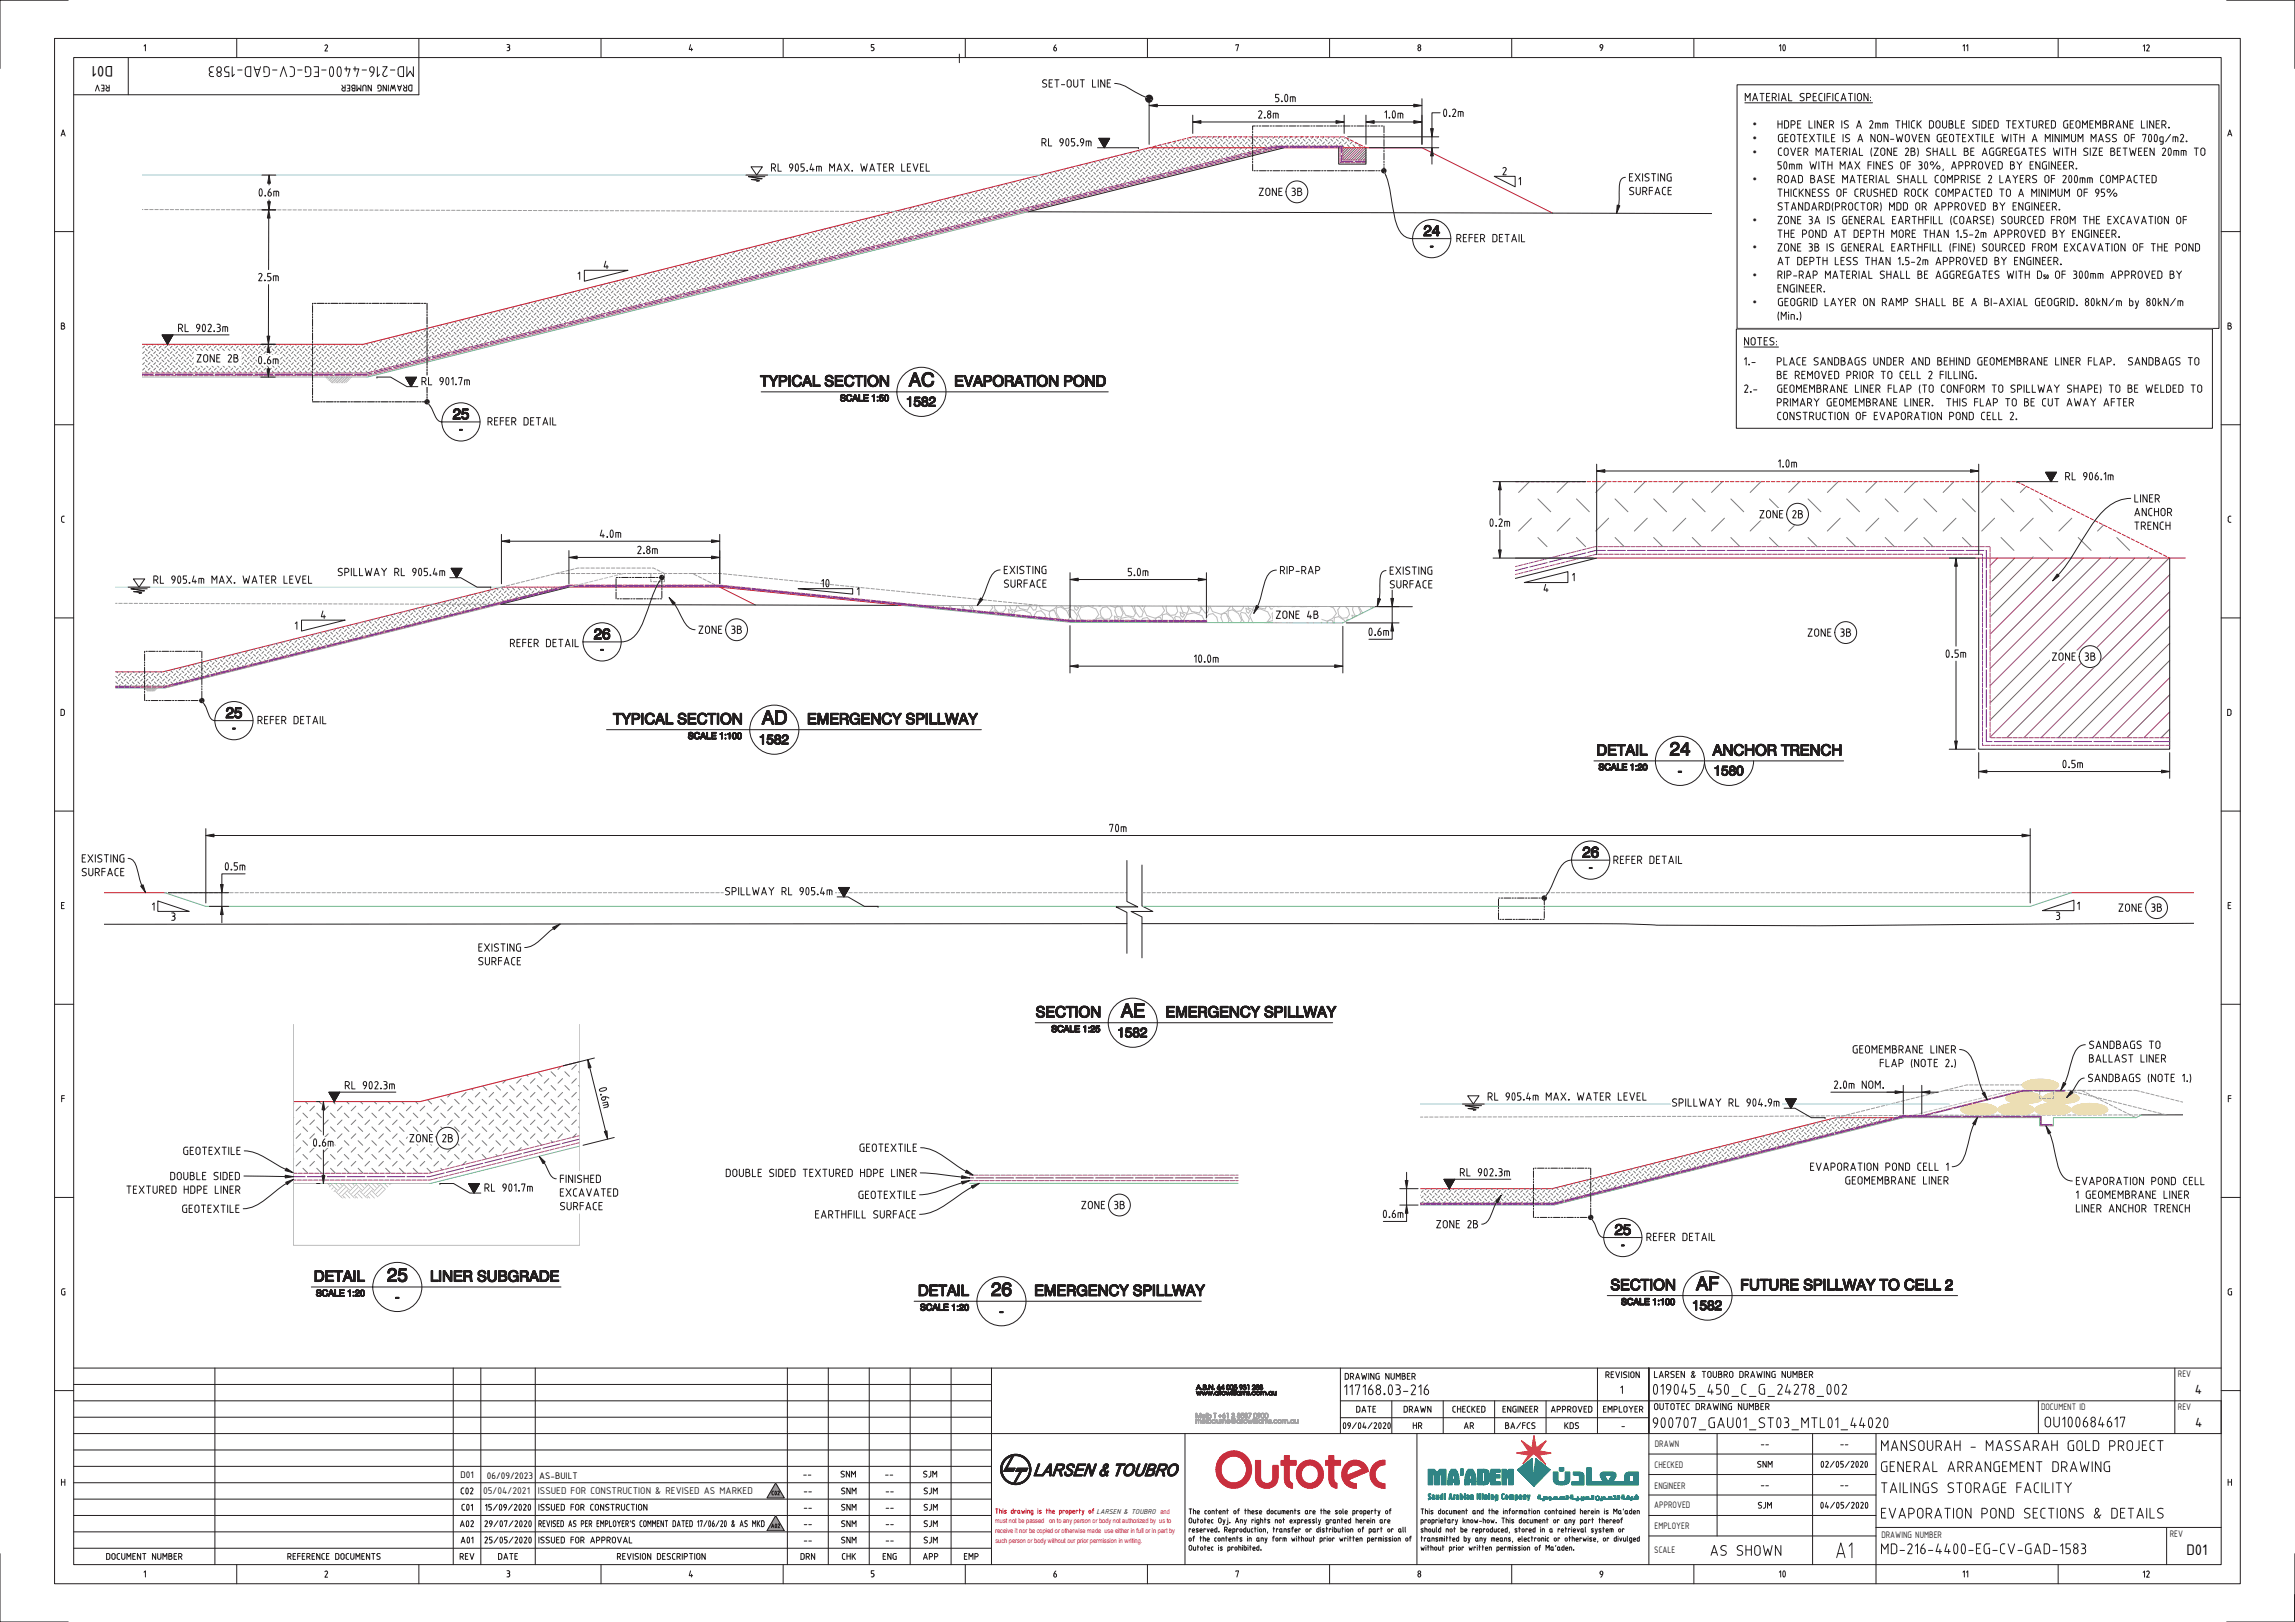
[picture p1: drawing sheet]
<svg xmlns="http://www.w3.org/2000/svg" width="841mm" height="594mm" viewBox="0 0 841 594" stroke-linecap="round" stroke-linejoin="round" font-family="sans-serif">
<defs><g id="words">
<g font-size="6">
<text x="41.4" y="24.3" transform="rotate(180 41.4 24.3)">D01</text>
<text x="801.2" y="569.7">D01</text>
</g>
<g font-size="5.3">
<text x="804.3" y="510.7">4</text>
<text x="804.4" y="522.6">4</text>
</g>
<g font-size="4.2" fill="#231f20">
<text x="642.3" y="47.1">•</text>
<text x="642.3" y="52.1">•</text>
<text x="642.3" y="57.1">•</text>
<text x="642.3" y="67.1">•</text>
<text x="642.3" y="82.1">•</text>
<text x="642.3" y="92.1">•</text>
<text x="642.3" y="102.1">•</text>
<text x="642.3" y="112.1">•</text>
</g>
<g font-size="3.9" fill="#231f20">
<text x="177" y="547.1">05/04/2021</text>
<text x="197.1" y="547.3">ISSUED FOR CONSTRUCTION &amp; REVISED AS MARKED</text>
</g>
<g font-size="3.8">
<text x="168.8" y="541.4">D01</text>
<text x="178.4" y="541.6">06/09/2023</text>
<text x="197.6" y="541.6">AS-BUILT</text>
</g>
<g font-size="3.7" fill="#231f20">
<text x="798.1" y="504.3">REV</text>
<text x="748" y="516.6">DOCUMENT ID</text>
<text x="798.1" y="516.6">REV</text>
<text x="606.4" y="529.9">DRAWN</text>
<text x="606.3" y="537.7">CHECKED</text>
<text x="606.3" y="545.3">ENGINEER</text>
<text x="606.2" y="552.4">APPROVED</text>
<text x="606.3" y="560.1">EMPLOYER</text>
<text x="689.4" y="563.4">DRAWING NUMBER</text>
<text x="795.2" y="562.8">REV</text>
<text x="606.2" y="568.7">SCALE</text>
</g>
<text font-size="2.8" fill="#231f20" x="401.9" y="554.4">NBSTLO A UR!ESR and</text>
<g font-size="2.5" fill="#ed2024">
<text x="364.7" y="558">must not be passed on to any person or body not authorized by us to</text>
<text x="364.7" y="561.6">receive it nor be copied or otherwise made use either in full or in part by</text>
<text x="364.8" y="565.2">such person or body without our prior permission in writing.</text>
</g>
</g></defs>
<g fill="none" stroke="#787a7c" stroke-width=".37">
<path d="M399.3 59.6l.2 .2M400.9 59.2l.6 .6M402.8 59.1l.7 .7M404.3 58.3l-.4 .5M404.9 59.1l.6 .7M406.6 58.1l-.7 .7M406.9 59.1l.7 .7M407.4 57.5l.2 .2M408.6 58.1l-.7 .7M408.9 59.1l.7 .7M409 57.1l.6 .6M410.6 58.1l-.7 .7"/>
<path d="M410.9 57.1l.7 .6M410.9 59.1l.7 .7M412.4 56.3l-.5 .4M412.6 58.1l-.7 .7M412.9 59.1l.7 .7M412.9 57.1l.7 .6M414.6 58.1l-.6 .7M414.6 56.1l-.6 .6M415 57.1l.6 .6M415 59.1l.6 .7M415.4 55.5l.2 .2M416.6 58.1l-.6 .7"/>
<path d="M416.6 56.1l-.6 .6M417 59.1l.7 .7M417 57.1l.7 .6M417.1 55.1l.6 .6M418.7 58.1l-.7 .7M418.7 56.1l-.7 .6M419 55.1l.7 .6M419 59.1l.7 .7M419 57.1l.7 .6M420.5 54.3l-.5 .4M420.7 56.1l-.7 .6M420.7 58.1l-.7 .7"/>
<path d="M421 55.1l.7 .6M421 59.1l.7 .7M421 57.1l.7 .6M422.7 54l-.7 .7M422.7 58.1l-.7 .7M422.7 56.1l-.7 .6M423.1 59.1l.6 .7M423.1 55.1l.6 .6M423.1 57.1l.6 .6M423.5 53.5l.2 .2M424.7 56.1l-.6 .6M424.7 58.1l-.6 .7"/>
<path d="M424.7 54l-.6 .7M425.1 59.1l.6 .7M425.1 55.1l.6 .6M425.1 57.1l.6 .6M425.1 53.1l.6 .6M426.8 54l-.7 .7M426.8 58.1l-.7 .7M426.8 56.1l-.7 .6M427.1 59.1l.7 .7M427.1 55.1l.7 .6M427.1 57.1l.7 .6M427.1 53l.7 .7"/>
<path d="M428.5 52.3l-.4 .4M428.8 56.1l-.7 .6M428.8 58.1l-.7 .7M428.8 54l-.7 .7M429.1 57.1l.7 .6M429.1 53l.7 .7M429.1 59.1l.7 .7M429.1 55.1l.7 .6M430.8 52l-.7 .7M430.8 56.1l-.7 .6M430.8 54l-.7 .7M430.8 58.1l-.7 .7"/>
<path d="M431.1 57.1l.7 .6M431.1 59.1l.7 .7M431.1 53l.7 .7M431.1 55.1l.7 .6M431.6 51.5l.2 .2M432.8 58.1l-.7 .7M432.8 54l-.7 .7M432.8 56.1l-.7 .6M432.8 52l-.7 .7M433.1 59.1l.7 .7M433.1 57.1l.7 .6M433.1 55.1l.7 .6"/>
<path d="M433.1 53l.7 .7M433.2 51.1l.6 .6M434.8 54l-.6 .7M434.8 58.1l-.6 .7M434.8 52l-.6 .7M434.8 56.1l-.6 .6M435.2 57.1l.6 .6M435.2 59.1l.6 .7M435.2 53l.6 .7M435.2 55.1l.6 .6M435.2 51l.6 .7M436.6 50.2l-.4 .5"/>
<path d="M436.8 52l-.6 .7M436.8 56.1l-.6 .6M436.8 58.1l-.6 .7M436.9 54l-.7 .7M437.2 59.1l.7 .7M437.2 57.1l.7 .6M437.2 55.1l.7 .6M437.2 51l.7 .7M437.2 53l.7 .7M438.8 50.1l-.6 .6M438.9 54l-.7 .7M438.9 58.1l-.7 .7"/>
<path d="M438.9 56.1l-.7 .6M438.9 52l-.7 .7M439.2 57.1l.7 .6M439.2 59.1l.7 .7M439.2 53l.7 .7M439.2 55.1l.7 .6M439.2 51l.7 .7M440.8 50.1l-.6 .6M440.9 52l-.7 .7M440.9 56.1l-.7 .6M440.9 54l-.7 .7M440.9 58.1l-.7 .7"/>
<path d="M441.2 59.1l.7 .6M441.2 57.1l.7 .6M441.2 55.1l.7 .6M441.2 51l.7 .7M441.2 53l.7 .7M442.8 50.1l-.6 .6M442.9 54l-.7 .7M442.9 58.1l-.7 .7M442.9 56.1l-.7 .6M442.9 52l-.7 .7M443.3 57.1l.6 .6M443.3 53l.6 .7"/>
<path d="M443.3 55.1l.6 .6M443.3 51l.6 .7M443.3 59.1l.2 .2M444.8 50.1l-.5 .6M444.9 54l-.6 .7M444.9 52l-.6 .7M444.9 56.1l-.6 .6M444.9 58.1l-.6 .7M445.3 53l.6 .7M445.3 57.1l.6 .6M445.3 55.1l.7 .6M445.3 51l.7 .7"/>
<path d="M446.9 50.1l-.6 .6M447 54l-.7 .7M447 58.1l-.5 .5M447 56.1l-.7 .6M447 52l-.7 .7M447.3 55.1l.7 .6M447.3 53l.7 .7M447.3 51l.7 .7M447.3 57.1l.7 .6M448.9 50.1l-.6 .6M449 54l-.7 .7M449 52l-.7 .7"/>
<path d="M449 56.1l-.7 .6M449.3 55.1l.7 .6M449.3 51l.7 .7M449.3 53l.7 .7M449.3 57.1l.7 .6M450.9 50.1l-.6 .6M451 54l-.7 .7M451 56.1l-.7 .6M451 52l-.7 .7M451.3 57.1l.3 .2M451.3 55.1l.7 .6M451.3 53l.7 .7"/>
<path d="M451.3 51l.7 .7M452.9 50.1l-.6 .6M453 54l-.7 .7M453 52l-.7 .7M453 56.1l-.7 .6M453.4 53l.6 .7M453.4 55.1l.6 .6M453.4 51l.6 .7M454.9 50.1l-.5 .6M455 52l-.6 .7M455 56.1l-.5 .5M455 54l-.6 .7"/>
<path d="M455.4 55.1l.6 .6M455.4 53l.6 .7M455.4 51l.6 .7M457 50.1l-.6 .6M457.1 54l-.7 .7M457.1 52l-.7 .7M457.4 51l.7 .7M457.4 53l.7 .7M457.4 55.1l.6 .6M459 50.1l-.6 .6M459.1 52l-.7 .7M459.1 54l-.7 .7"/>
<path d="M459.4 55.1l.3 .2M459.4 53l.7 .7M459.4 51l.7 .7M461 50.1l-.6 .6M461.1 54l-.7 .7M461.1 52l-.7 .7M461.4 51l.7 .7M461.4 53l.7 .7M463 50.1l-.5 .6M463.1 52l-.6 .7M463.1 54l-.5 .6M463.5 53l.6 .7"/>
<path d="M463.5 51l.6 .7M465 50.1l-.5 .6M465.1 52l-.6 .7M465.5 51l.7 .7M465.5 53l.6 .7M467.1 50.1l-.6 .6M467.2 52l-.7 .7M467.5 51l.7 .7M467.5 53l.5 .5M469.1 50.1l-.6 .6M469.2 52l-.7 .7M469.5 51l.7 .7"/>
<path d="M469.5 53l.5 .5M471.1 50.1l-.6 .6M471.2 52l-.7 .7M471.5 53l.5 .5M471.5 51l.7 .7M473.1 50.1l-.6 .6M473.2 52l-.7 .7M473.6 53l.4 .5M473.6 51l.6 .7M475.1 50.1l-.5 .6M475.2 52l-.6 .7M475.6 53l.5 .5"/>
<path d="M475.6 51l.7 .7M477.2 50.1l-.6 .6M477.3 52l-.7 .7M477.6 53l.5 .5M477.6 51l.7 .7M479.2 50.1l-.6 .6M479.3 52l-.7 .7M479.6 51l.7 .7M479.6 53l.5 .5M481.2 50.1l-.6 .6M481.3 52l-.7 .7M481.6 53l.5 .5"/>
<path d="M481.6 51l.7 .7M483.2 50.1l-.5 .6M483.3 52l-.6 .7M483.7 51l.6 .7M483.7 53l.4 .5M485.2 50.1l-.5 .6M485.3 52l-.6 .7M485.7 53l.5 .5M485.7 51l.7 .7M487.3 50.1l-.6 .6M487.4 52l-.7 .7M487.7 51l.7 .7"/>
<path d="M487.7 53l.5 .5M489.3 50.1l-.6 .6M489.4 52l-.7 .7M489.7 53l.5 .5M489.7 51l.7 .7M491.3 50.1l-.6 .6M491.4 52l-.7 .7M491.7 53l.7 .7M491.7 51l.7 .7M493.1 50.4l-.4 .3M493.4 54v.1M493.4 52l-.7 .7"/>
<path d="M493.8 51l.6 .7M493.8 53l.6 .7M495.4 54v.1M495.4 52l-.6 .7M495.8 53l.7 .7M497.1 52.4l-.3 .3M497.5 54l-.1 .1M497.8 53l.7 .7M499.5 54l-.1 .1M318.4 79.8l.2 .2M320.1 79.4l.6 .6M322 79.3l.7 .7"/>
<path d="M323.5 78.5l-.5 .5M324 79.3l.7 .7M325.7 78.3l-.6 .7M326.1 79.3l.6 .7M326.5 77.8l.2 .2M327.8 78.3l-.7 .7M328.1 79.3l.7 .7M328.2 77.3l.6 .7M329.8 78.3l-.7 .7M330.1 79.3l.7 .7M330.1 77.3l.7 .7M331.6 76.5l-.5 .4"/>
<path d="M331.8 78.3l-.7 .7M332.1 77.3l.7 .7M332.1 79.3l.7 .7M333.8 76.3l-.7 .6M333.8 78.3l-.7 .7M334.1 77.3l.7 .7M334.1 79.3l.7 .7M334.6 75.7l.2 .2M335.8 76.3l-.6 .6M335.8 78.3l-.6 .7M336.2 79.3l.6 .7M336.2 77.3l.6 .7"/>
<path d="M336.2 75.3l.6 .6M337.8 78.3l-.6 .7M337.8 76.3l-.6 .6M338.2 79.3l.7 .7M338.2 75.3l.7 .6M338.2 77.3l.7 .7M339.6 74.5l-.4 .4M339.9 76.3l-.7 .6M339.9 78.3l-.7 .7M340.2 77.3l.7 .7M340.2 79.3l.7 .7M340.2 75.3l.7 .6"/>
<path d="M341.9 74.3l-.7 .6M341.9 78.3l-.7 .7M341.9 76.3l-.7 .6M342.2 79.3l.7 .7M342.2 75.3l.7 .6M342.2 77.3l.7 .7M342.7 73.7l.2 .2M343.9 76.3l-.7 .6M343.9 78.3l-.7 .7M343.9 74.3l-.7 .6M344.2 79.3l.7 .7M344.2 75.3l.7 .6"/>
<path d="M344.2 77.3l.7 .7M344.3 73.3l.6 .6M345.9 78.3l-.6 .7M345.9 74.3l-.6 .6M345.9 76.3l-.6 .6M346.3 73.2l.6 .7M346.3 79.3l.6 .7M346.3 75.3l.6 .6M346.3 77.3l.6 .7M347.7 72.5l-.4 .4M348 76.3l-.7 .6M348 78.3l-.7 .7"/>
<path d="M348 74.3l-.7 .6M348.3 77.3l.7 .7M348.3 79.3l.7 .7M348.3 75.3l.7 .6M348.3 73.2l.7 .7M350 78.3l-.7 .7M350 74.3l-.7 .6M350 72.2l-.7 .7M350 76.3l-.7 .6M350.3 77.3l.7 .7M350.3 73.2l.7 .7M350.3 79.3l.7 .7"/>
<path d="M350.3 75.3l.7 .6M350.8 71.7l.2 .2M352 72.2l-.7 .7M352 76.3l-.7 .6M352 78.3l-.7 .7M352 74.3l-.7 .6M352.3 73.2l.7 .7M352.3 77.3l.7 .7M352.3 79.3l.7 .7M352.3 75.3l.7 .6M352.4 71.3l.6 .6M354 78.3l-.7 .7"/>
<path d="M354 74.3l-.7 .6M354 72.2l-.7 .7M354 76.3l-.7 .6M354.3 79.3l.7 .7M354.3 75.3l.7 .6M354.3 71.2l.7 .7M354.4 73.2l.6 .7M354.4 77.3l.6 .7M355.8 70.4l-.4 .5M356 74.3l-.6 .6M356 78.3l-.6 .7M356 72.2l-.6 .7"/>
<path d="M356 76.3l-.6 .6M356.4 77.3l.6 .7M356.4 79.3l.6 .7M356.4 75.3l.6 .6M356.4 71.2l.6 .7M356.4 73.2l.6 .7M358 72.2l-.6 .7M358 76.3l-.6 .6M358.1 78.3l-.7 .7M358.1 70.2l-.7 .7M358.1 74.3l-.7 .6M358.4 73.2l.7 .7"/>
<path d="M358.4 79.3l.7 .7M358.4 71.2l.7 .7M358.4 75.3l.7 .6M358.4 77.3l.7 .7M358.9 69.7l.2 .2M360.1 72.2l-.7 .7M360.1 76.3l-.7 .6M360.1 70.2l-.7 .7M360.1 74.3l-.7 .6M360.1 78.3l-.7 .7M360.4 77.3l.7 .7M360.4 75.3l.7 .6"/>
<path d="M360.4 71.2l.7 .7M360.4 73.2l.7 .7M360.4 79.3l.7 .6M360.5 69.3l.6 .6M362.1 70.2l-.7 .7M362.1 74.3l-.7 .6M362.1 78.3l-.7 .7M362.1 72.2l-.7 .7M362.1 76.3l-.7 .6M362.4 77.3l.7 .7M362.4 73.2l.7 .7M362.4 69.2l.7 .7"/>
<path d="M362.4 75.3l.7 .6M362.4 71.2l.7 .7M362.4 79.3l.3 .2M363.9 68.4l-.5 .5M364.1 72.2l-.7 .7M364.1 76.3l-.7 .6M364.1 70.2l-.7 .7M364.1 78.3l-.7 .7M364.1 74.3l-.7 .6M364.5 75.3l.6 .6M364.5 71.2l.6 .7M364.5 73.2l.6 .7"/>
<path d="M364.5 69.2l.6 .7M364.5 77.3l.6 .7M366.1 68.2l-.6 .7M366.1 72.2l-.6 .7M366.1 76.3l-.6 .6M366.1 70.2l-.6 .7M366.1 74.3l-.6 .6M366.1 78.3l-.5 .5M366.5 77.3l.6 .7M366.5 73.2l.6 .7M366.5 69.2l.6 .7M366.5 75.3l.6 .6"/>
<path d="M366.5 71.2l.6 .7M366.9 67.7l.2 .2M368.2 68.2l-.7 .7M368.2 72.2l-.7 .7M368.2 76.3l-.7 .6M368.2 70.2l-.7 .7M368.2 74.3l-.7 .6M368.5 73.2l.7 .7M368.5 69.2l.7 .7M368.5 75.3l.7 .6M368.5 71.2l.7 .7M368.5 77.3l.6 .6"/>
<path d="M368.6 67.2l.6 .7M370.2 70.2l-.7 .7M370.2 74.3l-.7 .6M370.2 68.2l-.7 .7M370.2 72.2l-.7 .7M370.2 76.3l-.7 .6M370.5 73.2l.7 .7M370.5 69.2l.7 .7M370.5 77.3l.3 .2M370.5 75.3l.7 .6M370.5 71.2l.7 .7M370.5 67.2l.7 .7"/>
<path d="M372 66.4l-.5 .4M372.2 68.2l-.7 .7M372.2 72.2l-.7 .7M372.2 76.3l-.7 .6M372.2 70.2l-.7 .7M372.2 74.3l-.7 .6M372.5 75.3l.7 .6M372.5 71.2l.7 .7M372.5 67.2l.7 .7M372.5 73.2l.7 .7M372.5 69.2l.7 .7M374.2 66.2l-.7 .6"/>
<path d="M374.2 70.2l-.7 .7M374.2 74.3l-.7 .6M374.2 68.2l-.7 .7M374.2 72.2l-.7 .7M374.2 76.3l-.5 .5M374.6 73.2l.6 .7M374.6 69.2l.6 .7M374.6 75.3l.6 .6M374.6 71.2l.6 .7M374.6 67.2l.6 .7M375 65.6l.2 .2M376.2 68.2l-.6 .7"/>
<path d="M376.2 72.2l-.6 .7M376.2 66.2l-.6 .6M376.2 70.2l-.6 .7M376.2 74.3l-.6 .6M376.6 71.2l.6 .7M376.6 67.2l.6 .7M376.6 73.2l.6 .7M376.6 69.2l.6 .7M376.6 75.3l.6 .6M376.6 65.2l.6 .6M378.3 66.2l-.7 .6M378.3 70.2l-.7 .7"/>
<path d="M378.3 74.3l-.7 .6M378.3 68.2l-.7 .7M378.3 72.2l-.7 .7M378.6 71.2l.7 .7M378.6 67.2l.7 .7M378.6 75.3l.2 .2M378.6 73.2l.7 .7M378.6 69.2l.7 .7M378.6 65.2l.7 .6M380.1 64.4l-.5 .4M380.3 68.2l-.7 .7M380.3 72.2l-.7 .7"/>
<path d="M380.3 66.2l-.7 .6M380.3 70.2l-.7 .7M380.3 74.3l-.7 .6M380.6 65.2l.7 .6M380.6 71.2l.7 .7M380.6 67.2l.7 .7M380.6 73.2l.7 .7M380.6 69.2l.7 .7M382.3 64.1l-.7 .7M382.3 68.2l-.7 .7M382.3 72.2l-.7 .7M382.3 74.3l-.5 .5"/>
<path d="M382.3 66.2l-.7 .6M382.3 70.2l-.7 .7M382.6 65.2l.7 .6M382.6 73.2l.7 .7M382.6 69.2l.7 .7M382.6 71.2l.7 .7M382.6 67.2l.7 .7M383.1 63.6l.2 .2M384.3 64.1l-.7 .7M384.3 68.2l-.7 .7M384.3 72.2l-.7 .7M384.3 66.2l-.7 .6"/>
<path d="M384.3 70.2l-.7 .7M384.7 73.2l.6 .7M384.7 65.2l.6 .6M384.7 71.2l.6 .7M384.7 67.2l.6 .7M384.7 69.2l.6 .7M384.7 63.2l.6 .6M386.3 66.2l-.6 .6M386.3 70.2l-.6 .7M386.3 64.1l-.6 .7M386.3 68.2l-.6 .7M386.3 72.2l-.6 .7"/>
<path d="M386.7 65.2l.7 .6M386.7 63.1l.7 .7M386.7 69.2l.7 .7M386.7 71.2l.7 .7M386.7 67.2l.7 .7M386.7 73.2l.2 .3M388.1 62.3l-.4 .5M388.4 64.1l-.7 .7M388.4 68.2l-.7 .7M388.4 72.2l-.7 .7M388.4 66.2l-.7 .6M388.4 70.2l-.7 .7"/>
<path d="M388.7 63.1l.7 .7M388.7 65.2l.7 .6M388.7 71.2l.7 .7M388.7 67.2l.7 .7M388.7 69.2l.7 .7M390.4 62.1l-.7 .7M390.4 66.2l-.7 .6M390.4 70.2l-.7 .7M390.4 72.2l-.5 .5M390.4 64.1l-.7 .7M390.4 68.2l-.7 .7M390.7 65.2l.7 .6"/>
<path d="M390.7 63.1l.7 .7M390.7 69.2l.7 .7M390.7 71.2l.7 .7M390.7 67.2l.7 .7M391.2 61.6l.2 .2M392.4 62.1l-.7 .7M392.4 66.2l-.7 .6M392.4 70.2l-.7 .7M392.4 64.1l-.7 .7M392.4 68.2l-.7 .7M392.7 63.1l.7 .7M392.7 67.2l.7 .7"/>
<path d="M392.7 71.2l.7 .7M392.7 69.2l.7 .7M392.7 65.2l.7 .6M392.8 61.2l.6 .6M394.4 62.1l-.7 .7M394.4 66.2l-.7 .6M394.4 70.2l-.7 .7M394.4 64.1l-.7 .7M394.4 68.2l-.7 .7M394.8 67.2l.6 .7M394.8 63.1l.6 .7M394.8 65.2l.6 .6"/>
<path d="M394.8 61.1l.6 .7M394.8 69.2l.6 .7M394.8 71.2l.2 .3M396.2 60.3l-.4 .5M396.4 64.1l-.6 .7M396.4 68.2l-.6 .7M396.4 62.1l-.6 .7M396.4 66.2l-.6 .6M396.4 70.2l-.6 .7M396.8 67.2l.7 .7M396.8 63.1l.7 .7M396.8 69.2l.7 .7"/>
<path d="M396.8 65.2l.7 .6M396.8 61.1l.7 .7M398.5 70.2l-.5 .5M398.5 62.1l-.7 .7M398.5 66.2l-.7 .6M398.5 60.1l-.7 .7M398.5 64.1l-.7 .7M398.5 68.2l-.7 .7M398.8 69.2l.7 .7M398.8 65.2l.7 .6M398.8 67.2l.7 .7M398.8 61.1l.7 .7"/>
<path d="M398.8 63.1l.7 .7M400.5 60.1l-.7 .7M400.5 64.1l-.7 .7M400.5 68.2l-.7 .7M400.5 62.1l-.7 .7M400.5 66.2l-.7 .6M400.8 67.2l.7 .7M400.8 61.1l.7 .7M400.8 63.1l.7 .7M400.8 65.2l.7 .6M400.8 69.2l.7 .6M402.5 62.1l-.7 .7"/>
<path d="M402.5 66.2l-.7 .6M402.5 60.1l-.7 .7M402.5 64.1l-.7 .7M402.5 68.2l-.7 .7M402.8 63.1l.7 .7M402.8 67.2l.7 .7M402.8 61.1l.7 .7M402.8 65.2l.7 .6M402.8 69.2l.3 .2M404.5 60.1l-.6 .7M404.5 64.1l-.6 .7M404.5 68.2l-.6 .7"/>
<path d="M404.5 62.1l-.6 .7M404.5 66.2l-.6 .6M404.9 63.1l.6 .7M404.9 65.2l.6 .6M404.9 61.1l.6 .7M404.9 67.2l.6 .7M406.5 68.2l-.5 .5M406.5 60.1l-.6 .7M406.5 64.1l-.6 .7M406.6 62.1l-.7 .7M406.6 66.2l-.7 .6M406.9 65.2l.7 .6"/>
<path d="M406.9 61.1l.7 .7M406.9 63.1l.7 .7M406.9 67.2l.7 .7M408.6 62.1l-.7 .7M408.6 66.2l-.7 .6M408.6 60.1l-.7 .7M408.6 64.1l-.7 .7M408.9 63.1l.7 .7M408.9 65.2l.7 .6M408.9 61.1l.7 .7M408.9 67.2l.6 .6M410.6 62.1l-.7 .7"/>
<path d="M410.6 66.2l-.7 .6M410.6 60.1l-.7 .7M410.6 64.1l-.7 .7M410.9 65.2l.7 .6M410.9 61.1l.7 .7M410.9 63.1l.7 .7M410.9 67.2l.3 .2M412.6 60.1l-.7 .7M412.6 64.1l-.7 .7M412.6 62.1l-.7 .7M412.6 66.2l-.7 .6M412.9 63.1l.7 .7"/>
<path d="M412.9 65.2l.7 .6M412.9 61.1l.7 .7M414.6 66.2l-.5 .5M414.6 62.1l-.6 .7M414.6 60.1l-.6 .7M414.6 64.1l-.6 .7M415 65.2l.6 .6M415 61.1l.6 .7M415 63.1l.6 .7M416.6 62.1l-.6 .7M416.6 60.1l-.6 .7M416.6 64.1l-.6 .7"/>
<path d="M417 65.2l.6 .6M417 63.1l.7 .7M417 61.1l.7 .7M418.7 62.1l-.7 .7M418.7 60.1l-.7 .7M418.7 64.1l-.7 .7M419 63.1l.7 .7M419 61.1l.7 .7M419 65.2l.3 .2M420.7 60.1l-.7 .7M420.7 64.1l-.7 .7M420.7 62.1l-.7 .7"/>
<path d="M421 63.1l.7 .7M421 61.1l.7 .7M422.7 62.1l-.7 .7M422.7 60.1l-.7 .7M422.7 64.1l-.5 .6M423.1 61.1l.6 .7M423.1 63.1l.6 .7M424.7 60.1l-.6 .7M424.7 62.1l-.6 .7M425.1 61.1l.6 .7M425.1 63.1l.6 .7M426.8 62.1l-.7 .7"/>
<path d="M426.8 60.1l-.7 .7M427.1 63.1l.2 .3M427.1 61.1l.7 .7M428.8 60.1l-.7 .7M428.8 62.1l-.7 .7M429.1 61.1l.7 .7M430.8 60.1l-.7 .7M430.8 62.1l-.5 .5M431.1 61.1l.7 .7M432.8 60.1l-.7 .7M433.1 61.1l.7 .7M434.8 60.1l-.6 .7"/>
<path d="M435.2 61.1l.2 .3M436.8 60.1l-.6 .7M438.9 60.1l-.5 .5M237.6 100l.2 .2M239.3 99.6l.6 .6M241.2 99.5l.7 .7M242.7 98.7l-.5 .5M243.2 99.5l.7 .7M244.9 98.5l-.7 .7M245.2 99.5l.7 .7M245.7 98l.2 .2M246.9 98.5l-.6 .7"/>
<path d="M247.3 99.5l.6 .7M247.3 97.6l.6 .6M248.9 98.5l-.6 .7M249.3 97.5l.7 .7M249.3 99.5l.7 .7M250.7 96.7l-.4 .4M251 98.5l-.7 .7M251.3 99.5l.7 .7M251.3 97.5l.7 .7M253 98.5l-.7 .7M253 96.5l-.7 .6M253.3 99.5l.7 .7"/>
<path d="M253.3 97.5l.7 .7M253.8 95.9l.2 .2M255 96.5l-.7 .6M255 98.5l-.7 .7M255.3 99.5l.7 .7M255.3 97.5l.7 .7M255.4 95.5l.6 .6M257 96.5l-.6 .6M257 98.5l-.6 .7M257.4 97.5l.6 .7M257.4 99.5l.6 .7M257.4 95.5l.6 .6"/>
<path d="M258.8 94.7l-.4 .4M259 98.5l-.6 .7M259.1 96.5l-.7 .6M259.4 99.5l.7 .7M259.4 95.5l.7 .6M259.4 97.5l.7 .7M261.1 94.5l-.7 .6M261.1 98.5l-.7 .7M261.1 96.5l-.7 .6M261.4 97.5l.7 .7M261.4 99.5l.7 .7M261.4 95.5l.7 .6"/>
<path d="M261.9 93.9l.2 .2M263.1 96.5l-.7 .6M263.1 94.5l-.7 .6M263.1 98.5l-.7 .7M263.4 99.5l.7 .7M263.4 95.5l.7 .6M263.4 97.5l.7 .7M263.5 93.5l.6 .6M265.1 94.5l-.7 .6M265.1 98.5l-.7 .7M265.1 96.5l-.7 .6M265.4 97.5l.7 .7"/>
<path d="M265.4 93.4l.7 .7M265.4 99.5l.7 .7M265.4 95.5l.7 .6M266.9 92.7l-.4 .4M267.1 94.5l-.6 .6M267.1 98.5l-.6 .7M267.1 96.5l-.6 .6M267.5 99.5l.6 .7M267.5 95.5l.6 .6M267.5 97.5l.6 .7M267.5 93.4l.6 .7M269.2 94.5l-.7 .6"/>
<path d="M269.2 98.5l-.7 .7M269.2 92.4l-.7 .7M269.2 96.5l-.7 .6M269.5 99.5l.7 .7M269.5 95.5l.7 .6M269.5 97.5l.7 .7M269.5 93.4l.7 .7M270 91.9l.2 .2M271.2 92.4l-.7 .7M271.2 96.5l-.7 .6M271.2 94.5l-.7 .6M271.2 98.5l-.7 .7"/>
<path d="M271.5 99.5l.7 .7M271.5 95.5l.7 .6M271.5 97.5l.7 .7M271.5 93.4l.7 .7M271.6 91.5l.6 .6M273.2 94.5l-.7 .6M273.2 98.5l-.7 .7M273.2 92.4l-.7 .7M273.2 96.5l-.7 .6M273.5 97.5l.7 .7M273.5 93.4l.7 .7M273.5 99.5l.7 .7"/>
<path d="M273.5 95.5l.7 .6M273.5 91.4l.7 .7M275 90.6l-.5 .5M275.2 92.4l-.7 .7M275.2 96.5l-.7 .6M275.2 94.5l-.7 .6M275.2 98.5l-.7 .7M275.6 99.5l.6 .7M275.6 95.5l.6 .6M275.6 91.4l.6 .7M275.6 97.5l.6 .7M275.6 93.4l.6 .7"/>
<path d="M277.2 90.4l-.6 .7M277.2 94.5l-.6 .6M277.2 98.5l-.6 .7M277.2 92.4l-.6 .7M277.2 96.5l-.6 .6M277.6 99.5l.6 .7M277.6 95.5l.6 .6M277.6 91.4l.6 .7M277.6 97.5l.6 .7M277.6 93.4l.6 .7M278 89.9l.2 .2M279.3 92.4l-.7 .7"/>
<path d="M279.3 96.5l-.7 .6M279.3 90.4l-.7 .7M279.3 94.5l-.7 .6M279.3 98.5l-.7 .7M279.6 97.5l.7 .7M279.6 93.4l.7 .7M279.6 95.5l.7 .6M279.6 91.4l.7 .7M279.6 99.5l.6 .7M279.7 89.5l.6 .6M281.3 92.4l-.7 .7M281.3 96.5l-.7 .6"/>
<path d="M281.3 90.4l-.7 .7M281.3 94.5l-.7 .6M281.3 98.5l-.7 .7M281.6 99.5l.3 .2M281.6 89.4l.7 .7M281.6 97.5l.7 .7M281.6 93.4l.7 .7M281.6 95.5l.7 .6M281.6 91.4l.7 .7M283.1 88.6l-.5 .5M283.3 90.4l-.7 .7M283.3 94.5l-.7 .6"/>
<path d="M283.3 98.5l-.7 .7M283.3 92.4l-.7 .7M283.3 96.5l-.7 .6M283.6 89.4l.7 .7M283.6 95.5l.7 .6M283.6 91.4l.7 .7M283.6 97.5l.7 .7M283.6 93.4l.7 .7M285.3 98.5l-.5 .5M285.3 90.4l-.7 .7M285.3 94.5l-.7 .6M285.3 88.4l-.7 .7"/>
<path d="M285.3 92.4l-.7 .7M285.3 96.5l-.7 .6M285.7 89.4l.6 .7M285.7 97.5l.6 .7M285.7 93.4l.6 .7M285.7 95.5l.6 .6M285.7 91.4l.6 .7M286.1 87.9l.2 .2M287.3 88.4l-.6 .7M287.3 92.4l-.6 .7M287.3 96.5l-.6 .6M287.3 90.4l-.6 .7"/>
<path d="M287.3 94.5l-.6 .6M287.7 97.5l.6 .6M287.7 89.4l.6 .7M287.7 95.5l.6 .6M287.7 91.4l.6 .7M287.7 93.4l.6 .7M287.7 87.5l.6 .6M289.4 90.4l-.7 .7M289.4 94.5l-.7 .6M289.4 88.4l-.7 .7M289.4 92.4l-.7 .7M289.4 96.5l-.7 .6"/>
<path d="M289.7 89.4l.7 .7M289.7 87.4l.7 .7M289.7 93.4l.7 .7M289.7 95.5l.7 .6M289.7 91.4l.7 .7M289.7 97.5l.2 .2M291.2 86.6l-.5 .4M291.4 90.4l-.7 .7M291.4 94.5l-.7 .6M291.4 88.4l-.7 .7M291.4 92.4l-.7 .7M291.4 96.5l-.7 .6"/>
<path d="M291.7 87.4l.7 .7M291.7 89.4l.7 .7M291.7 95.5l.7 .6M291.7 91.4l.7 .7M291.7 93.4l.7 .7M293.4 96.5l-.5 .5M293.4 86.4l-.7 .6M293.4 90.4l-.7 .7M293.4 94.5l-.7 .6M293.4 88.4l-.7 .7M293.4 92.4l-.7 .7M293.7 89.4l.7 .7"/>
<path d="M293.7 93.4l.7 .7M293.7 95.5l.7 .6M293.7 91.4l.7 .7M293.7 87.4l.7 .7M294.2 85.8l.2 .2M295.4 88.4l-.7 .7M295.4 92.4l-.7 .7M295.4 86.4l-.7 .6M295.4 90.4l-.7 .7M295.4 94.5l-.7 .6M295.8 93.4l.6 .7M295.8 89.4l.6 .7"/>
<path d="M295.8 95.5l.6 .6M295.8 87.4l.6 .7M295.8 91.4l.6 .7M295.8 85.4l.6 .6M297.4 86.4l-.6 .6M297.4 90.4l-.6 .7M297.4 94.5l-.6 .6M297.4 88.4l-.6 .7M297.4 92.4l-.6 .7M297.8 93.4l.6 .7M297.8 89.4l.6 .7M297.8 91.4l.6 .7"/>
<path d="M297.8 85.4l.6 .6M297.8 87.4l.6 .7M297.8 95.5l.2 .2M299.2 84.6l-.4 .4M299.5 88.4l-.7 .7M299.5 92.4l-.7 .7M299.5 86.4l-.7 .6M299.5 90.4l-.7 .7M299.5 94.5l-.7 .6M299.8 91.4l.7 .7M299.8 87.4l.7 .7M299.8 93.4l.7 .7"/>
<path d="M299.8 85.4l.7 .6M299.8 89.4l.7 .7M301.5 86.4l-.7 .6M301.5 90.4l-.7 .7M301.5 84.4l-.7 .6M301.5 88.4l-.7 .7M301.5 92.4l-.7 .7M301.5 94.5l-.5 .5M301.8 93.4l.7 .7M301.8 85.4l.7 .6M301.8 91.4l.7 .7M301.8 89.4l.7 .7"/>
<path d="M301.8 87.4l.7 .7M302.3 83.8l.2 .2M303.5 84.4l-.7 .6M303.5 88.4l-.7 .7M303.5 92.4l-.7 .7M303.5 86.4l-.7 .6M303.5 90.4l-.7 .7M303.8 89.4l.7 .7M303.8 85.4l.7 .6M303.8 93.4l.7 .7M303.8 91.4l.7 .7M303.8 87.4l.7 .7"/>
<path d="M303.9 83.4l.6 .6M305.5 86.4l-.7 .6M305.5 90.4l-.7 .7M305.5 84.4l-.7 .6M305.5 88.4l-.7 .7M305.5 92.4l-.7 .7M305.9 93.4l.2 .3M305.9 89.4l.6 .7M305.9 85.4l.6 .6M305.9 87.4l.6 .7M305.9 83.3l.6 .7M305.9 91.4l.6 .7"/>
<path d="M307.3 82.6l-.4 .4M307.5 86.4l-.6 .6M307.5 90.4l-.6 .7M307.5 84.4l-.6 .6M307.5 88.4l-.6 .7M307.5 92.4l-.6 .7M307.9 87.4l.7 .7M307.9 83.3l.7 .7M307.9 89.4l.7 .7M307.9 85.4l.7 .6M307.9 91.4l.7 .7M309.6 82.3l-.7 .7"/>
<path d="M309.6 86.4l-.7 .6M309.6 90.4l-.7 .7M309.6 84.4l-.7 .6M309.6 88.4l-.7 .7M309.6 92.4l-.6 .5M309.9 89.4l.7 .7M309.9 85.4l.7 .6M309.9 87.4l.7 .7M309.9 83.3l.7 .7M309.9 91.4l.7 .7M310.4 81.8l.2 .2M311.6 84.4l-.7 .6"/>
<path d="M311.6 88.4l-.7 .7M311.6 82.3l-.7 .7M311.6 86.4l-.7 .6M311.6 90.4l-.7 .7M311.9 87.4l.7 .7M311.9 83.3l.7 .7M311.9 89.4l.7 .7M311.9 85.4l.7 .6M311.9 91.4l.7 .7M312 81.4l.6 .6M313.6 82.3l-.7 .7M313.6 86.4l-.7 .6"/>
<path d="M313.6 90.4l-.7 .7M313.6 84.4l-.7 .6M313.6 88.4l-.7 .7M313.9 91.4l.3 .3M313.9 89.4l.7 .7M313.9 85.4l.7 .6M313.9 87.4l.7 .7M313.9 83.3l.7 .7M313.9 81.3l.7 .7M315.4 80.5l-.4 .5M315.6 84.4l-.6 .6M315.6 88.4l-.6 .7"/>
<path d="M315.6 82.3l-.7 .7M315.6 86.4l-.7 .6M315.6 90.4l-.7 .7M316 87.4l.6 .7M316 83.3l.6 .7M316 89.4l.6 .7M316 85.4l.6 .6M316 81.3l.6 .7M317.6 90.4l-.5 .5M317.6 80.3l-.6 .7M317.6 84.4l-.6 .6M317.6 88.4l-.6 .7"/>
<path d="M317.6 82.3l-.6 .7M317.6 86.4l-.6 .6M318 89.4l.7 .7M318 85.4l.7 .6M318 81.3l.7 .7M318 87.4l.6 .7M318 83.3l.6 .7M319.7 80.3l-.7 .7M319.7 84.4l-.7 .6M319.7 88.4l-.7 .7M319.7 82.3l-.7 .7M319.7 86.4l-.7 .6"/>
<path d="M320 81.3l.7 .7M320 85.4l.7 .6M320 89.4l.6 .6M320 87.4l.7 .7M320 83.3l.7 .7M321.7 82.3l-.7 .7M321.7 86.4l-.7 .6M321.7 80.3l-.7 .7M321.7 84.4l-.7 .6M321.7 88.4l-.7 .7M322 81.3l.7 .7M322 87.4l.7 .7"/>
<path d="M322 85.4l.7 .6M322 83.3l.7 .7M322 89.4l.3 .2M323.7 80.3l-.7 .7M323.7 84.4l-.7 .6M323.7 88.4l-.7 .7M323.7 82.3l-.7 .7M323.7 86.4l-.7 .6M324 87.4l.7 .7M324 85.4l.7 .6M324 81.3l.7 .7M324 83.3l.7 .7"/>
<path d="M325.7 82.3l-.6 .7M325.7 86.4l-.6 .6M325.7 80.3l-.6 .7M325.7 84.4l-.6 .6M325.7 88.4l-.5 .5M326.1 85.4l.6 .6M326.1 81.3l.6 .7M326.1 83.3l.6 .7M326.1 87.4l.6 .7M327.8 80.3l-.7 .7M327.8 84.4l-.7 .6M327.8 82.3l-.7 .7"/>
<path d="M327.8 86.4l-.7 .6M328.1 85.4l.7 .6M328.1 81.3l.7 .7M328.1 87.4l.6 .6M328.1 83.3l.7 .7M329.8 82.3l-.7 .7M329.8 86.4l-.7 .6M329.8 80.3l-.7 .7M329.8 84.4l-.7 .6M330.1 85.4l.7 .6M330.1 83.3l.7 .7M330.1 81.3l.7 .7"/>
<path d="M330.1 87.4l.2 .2M331.8 82.3l-.7 .7M331.8 86.4l-.7 .6M331.8 80.3l-.7 .7M331.8 84.4l-.7 .6M332.1 83.3l.7 .7M332.1 85.4l.7 .6M332.1 81.3l.7 .7M333.8 80.3l-.7 .7M333.8 84.4l-.7 .6M333.8 82.3l-.7 .7M333.8 86.4l-.5 .5"/>
<path d="M334.1 85.4l.7 .6M334.1 83.3l.7 .7M334.1 81.3l.7 .7M335.8 80.3l-.6 .7M335.8 84.4l-.6 .6M335.8 82.3l-.6 .7M336.2 83.3l.6 .7M336.2 81.3l.6 .7M336.2 85.4l.6 .6M337.8 82.3l-.6 .7M337.8 80.3l-.6 .7M337.8 84.4l-.6 .6"/>
<path d="M338.2 85.4l.2 .2M338.2 83.3l.7 .7M338.2 81.3l.7 .7M339.9 80.3l-.7 .7M339.9 84.4l-.7 .6M339.9 82.3l-.7 .7M340.2 83.3l.7 .7M340.2 81.3l.7 .7M341.9 82.3l-.7 .7M341.9 84.4l-.5 .5M341.9 80.3l-.7 .7M342.2 83.3l.7 .7"/>
<path d="M342.2 81.3l.7 .7M343.9 80.3l-.7 .7M343.9 82.3l-.7 .7M344.2 81.3l.7 .7M344.2 83.3l.7 .7M345.9 82.3l-.6 .7M345.9 80.3l-.6 .7M346.3 81.3l.6 .7M346.3 83.3l.2 .3M348 80.3l-.7 .7M348 82.3l-.7 .7M348.3 81.3l.7 .7"/>
<path d="M350 80.3l-.7 .7M350 82.3l-.5 .5M350.3 81.3l.7 .7M352 80.3l-.7 .7M352.3 81.3l.7 .7M354 80.3l-.7 .7M354.4 81.3l.2 .3M356 80.3l-.6 .7M358 80.3l-.5 .5M158.4 119.8l.6 .6M160.4 119.7l.7 .7M161.8 118.9l-.4 .5"/>
<path d="M162.4 119.7l.7 .7M164.1 118.7l-.7 .7M164.4 119.7l.7 .7M164.9 118.2l.2 .2M166.1 118.7l-.7 .7M166.4 119.7l.7 .7M166.5 117.8l.6 .6M168.1 118.7l-.6 .7M168.5 117.7l.6 .7M168.5 119.7l.6 .7M169.9 116.9l-.4 .5M170.1 118.7l-.6 .7"/>
<path d="M170.5 119.7l.7 .7M170.5 117.7l.7 .7M172.2 118.7l-.7 .7M172.2 116.7l-.7 .7M172.5 117.7l.7 .7M172.5 119.7l.7 .7M173 116.1l.2 .2M174.2 116.7l-.7 .7M174.2 118.7l-.7 .7M174.5 119.7l.7 .7M174.5 117.7l.7 .7M174.6 115.7l.6 .6"/>
<path d="M176.2 118.7l-.7 .7M176.2 116.7l-.7 .7M176.5 117.7l.7 .7M176.5 119.7l.7 .7M176.5 115.7l.7 .6M178 114.9l-.4 .4M178.2 116.7l-.6 .7M178.2 118.7l-.6 .7M178.6 117.7l.6 .7M178.6 119.7l.6 .7M178.6 115.7l.6 .6M180.3 114.7l-.7 .6"/>
<path d="M180.3 118.7l-.7 .7M180.3 116.7l-.7 .7M180.6 117.7l.7 .7M180.6 119.7l.7 .7M180.6 115.7l.7 .6M181.1 114.1l.2 .2M182.3 114.7l-.7 .6M182.3 118.7l-.7 .7M182.3 116.7l-.7 .7M182.6 119.7l.7 .7M182.6 115.7l.7 .6M182.6 117.7l.7 .7"/>
<path d="M182.7 113.7l.6 .6M184.3 116.7l-.7 .7M184.3 114.7l-.7 .6M184.3 118.7l-.7 .7M184.6 113.7l.7 .6M184.6 117.7l.7 .7M184.6 119.7l.7 .7M184.6 115.7l.7 .6M186.1 112.9l-.5 .4M186.3 116.7l-.7 .7M186.3 114.7l-.7 .6M186.3 118.7l-.7 .7"/>
<path d="M186.6 113.7l.7 .6M186.6 119.7l.7 .7M186.6 115.7l.7 .6M186.6 117.7l.7 .7M188.3 114.7l-.6 .6M188.3 118.7l-.6 .7M188.3 112.6l-.6 .7M188.3 116.7l-.6 .7M188.7 113.7l.6 .6M188.7 117.7l.6 .7M188.7 119.7l.6 .7M188.7 115.7l.6 .6"/>
<path d="M189.1 112.1l.2 .2M190.4 112.6l-.7 .7M190.4 116.7l-.7 .7M190.4 114.7l-.7 .6M190.4 118.7l-.7 .7M190.7 113.7l.7 .6M190.7 119.7l.7 .7M190.7 115.7l.7 .6M190.7 117.7l.7 .7M190.8 111.7l.6 .6M192.4 114.7l-.7 .6M192.4 118.7l-.7 .7"/>
<path d="M192.4 112.6l-.7 .7M192.4 116.7l-.7 .7M192.7 113.7l.7 .6M192.7 111.6l.7 .7M192.7 117.7l.7 .7M192.7 119.7l.7 .7M192.7 115.7l.7 .6M194.2 110.9l-.5 .4M194.4 112.6l-.7 .7M194.4 116.7l-.7 .7M194.4 114.7l-.7 .6M194.4 118.7l-.7 .7"/>
<path d="M194.7 111.6l.7 .7M194.7 119.7l.7 .7M194.7 115.7l.7 .6M194.7 117.7l.7 .7M194.7 113.7l.7 .6M196.4 110.6l-.7 .7M196.4 114.7l-.7 .6M196.4 118.7l-.7 .7M196.4 112.6l-.7 .7M196.4 116.7l-.7 .7M196.8 117.7l.6 .7M196.8 113.7l.6 .6"/>
<path d="M196.8 119.7l.6 .7M196.8 115.7l.6 .6M196.8 111.6l.6 .7M197.2 110.1l.2 .2M198.4 112.6l-.6 .7M198.4 116.7l-.6 .7M198.4 110.6l-.6 .7M198.4 114.7l-.6 .6M198.4 118.7l-.6 .7M198.8 115.7l.6 .6M198.8 111.6l.6 .7M198.8 117.7l.6 .7"/>
<path d="M198.8 113.7l.6 .6M198.8 119.7l.6 .7M198.8 109.7l.6 .6M200.5 110.6l-.7 .7M200.5 114.7l-.7 .6M200.5 118.7l-.7 .7M200.5 112.6l-.7 .7M200.5 116.7l-.7 .7M200.8 117.7l.7 .7M200.8 109.6l.7 .7M200.8 115.7l.7 .6M200.8 113.7l.7 .6"/>
<path d="M200.8 111.6l.7 .7M200.8 119.7l.2 .3M202.3 108.8l-.5 .5M202.5 112.6l-.7 .7M202.5 116.7l-.7 .7M202.5 110.6l-.7 .7M202.5 114.7l-.7 .6M202.5 118.7l-.7 .7M202.8 113.7l.7 .6M202.8 109.6l.7 .7M202.8 117.7l.7 .7M202.8 115.7l.7 .6"/>
<path d="M202.8 111.6l.7 .7M204.5 118.7l-.5 .5M204.5 110.6l-.7 .7M204.5 114.7l-.7 .6M204.5 108.6l-.7 .7M204.5 112.6l-.7 .7M204.5 116.7l-.7 .7M204.8 111.6l.7 .7M204.8 115.7l.7 .6M204.8 117.7l.7 .7M204.8 109.6l.7 .7M204.8 113.7l.7 .6"/>
<path d="M205.3 108.1l.2 .2M206.5 110.6l-.7 .7M206.5 114.7l-.7 .6M206.5 108.6l-.7 .7M206.5 112.6l-.7 .7M206.5 116.7l-.7 .7M206.8 111.6l.7 .7M206.8 113.7l.7 .6M206.8 109.6l.7 .7M206.8 115.7l.7 .6M206.8 117.7l.7 .6M206.9 107.7l.6 .6"/>
<path d="M208.5 108.6l-.6 .7M208.5 112.6l-.6 .7M208.5 116.7l-.6 .7M208.5 110.6l-.6 .7M208.5 114.7l-.6 .6M208.9 117.7l.2 .2M208.9 113.7l.6 .6M208.9 109.6l.6 .7M208.9 111.6l.6 .7M208.9 107.6l.6 .7M208.9 115.7l.6 .6M210.3 106.8l-.4 .5"/>
<path d="M210.6 108.6l-.7 .7M210.6 112.6l-.7 .7M210.6 116.7l-.7 .7M210.6 110.6l-.7 .7M210.6 114.7l-.7 .6M210.9 111.6l.7 .7M210.9 107.6l.7 .7M210.9 113.7l.7 .6M210.9 109.6l.7 .7M210.9 115.7l.7 .6M212.6 116.7l-.5 .5M212.6 106.6l-.7 .7"/>
<path d="M212.6 110.6l-.7 .7M212.6 114.7l-.7 .6M212.6 108.6l-.7 .7M212.6 112.6l-.7 .7M212.9 113.7l.7 .6M212.9 109.6l.7 .7M212.9 111.6l.7 .7M212.9 107.6l.7 .7M212.9 115.7l.7 .6M213.4 106l.2 .2M214.6 108.6l-.7 .7M214.6 112.6l-.7 .7"/>
<path d="M214.6 106.6l-.7 .7M214.6 110.6l-.7 .7M214.6 114.7l-.7 .6M214.9 115.7l.7 .6M214.9 111.6l.7 .7M214.9 107.6l.7 .7M214.9 113.7l.7 .6M214.9 109.6l.7 .7M215 105.6l.6 .6M216.6 106.6l-.6 .7M216.6 110.6l-.6 .7M216.6 114.7l-.6 .6"/>
<path d="M216.6 108.6l-.7 .7M216.6 112.6l-.7 .7M217 113.7l.6 .6M217 109.6l.6 .7M217 111.6l.6 .7M217 107.6l.6 .7M217 105.6l.6 .6M217 115.7l.2 .2M218.4 104.8l-.4 .4M218.6 108.6l-.6 .7M218.6 112.6l-.6 .7M218.6 106.6l-.6 .7"/>
<path d="M218.6 110.6l-.6 .7M218.6 114.7l-.6 .6M219 113.7l.6 .6M219 105.6l.6 .6M219 109.6l.6 .7M219 111.6l.7 .7M219 107.6l.7 .7M220.7 114.7l-.5 .5M220.7 106.6l-.7 .7M220.7 110.6l-.7 .7M220.7 104.6l-.7 .6M220.7 108.6l-.7 .7"/>
<path d="M220.7 112.6l-.7 .7M221 113.7l.7 .6M221 109.6l.7 .7M221 105.6l.7 .6M221 111.6l.7 .7M221 107.6l.7 .7M221.5 104l.2 .2M222.7 104.6l-.7 .6M222.7 108.6l-.7 .7M222.7 112.6l-.7 .7M222.7 106.6l-.7 .7M222.7 110.6l-.7 .7"/>
<path d="M223 111.6l.7 .7M223 109.6l.7 .7M223 105.6l.7 .6M223 107.6l.7 .7M223 113.7l.7 .6M223.1 103.6l.6 .6M224.7 106.6l-.7 .7M224.7 110.6l-.7 .7M224.7 104.6l-.7 .6M224.7 108.6l-.7 .7M224.7 112.6l-.7 .7M225 105.6l.7 .6"/>
<path d="M225 107.6l.7 .7M225 103.5l.7 .7M225 109.6l.7 .7M225 111.6l.7 .7M225 113.7l.3 .2M226.5 102.8l-.5 .4M226.7 104.6l-.7 .6M226.7 108.6l-.7 .7M226.7 112.6l-.7 .7M226.7 106.6l-.7 .7M226.7 110.6l-.7 .7M227.1 107.6l.6 .7"/>
<path d="M227.1 103.5l.6 .7M227.1 109.6l.6 .7M227.1 105.6l.6 .6M227.1 111.6l.6 .7M228.7 102.5l-.6 .7M228.7 106.6l-.6 .7M228.7 110.6l-.6 .7M228.7 104.6l-.6 .6M228.7 108.6l-.6 .7M228.7 112.6l-.5 .6M229.1 111.6l.7 .7M229.1 107.6l.7 .7"/>
<path d="M229.1 103.5l.7 .7M229.1 109.6l.7 .7M229.1 105.6l.7 .6M229.6 102l.2 .2M230.8 104.6l-.7 .6M230.8 108.6l-.7 .7M230.8 102.5l-.7 .7M230.8 106.6l-.7 .7M230.8 110.6l-.7 .7M231.1 107.6l.7 .7M231.1 109.6l.7 .7M231.1 103.5l.7 .7"/>
<path d="M231.1 105.6l.7 .6M231.1 111.6l.6 .7M231.2 101.6l.6 .6M232.8 104.6l-.7 .6M232.8 108.6l-.7 .7M232.8 102.5l-.7 .7M232.8 106.6l-.7 .7M232.8 110.6l-.7 .7M233.1 111.6l.3 .3M233.1 109.6l.7 .7M233.1 107.6l.7 .7M233.1 105.6l.7 .6"/>
<path d="M233.1 101.5l.7 .7M233.1 103.5l.7 .7M234.6 100.7l-.5 .5M234.8 104.6l-.7 .6M234.8 108.6l-.7 .7M234.8 102.5l-.7 .7M234.8 106.6l-.7 .7M234.8 110.6l-.7 .7M235.1 107.6l.7 .7M235.1 109.6l.7 .7M235.1 103.5l.7 .7M235.1 105.6l.7 .6"/>
<path d="M235.1 101.5l.7 .7M236.8 102.5l-.6 .7M236.8 106.6l-.6 .7M236.8 100.5l-.6 .7M236.8 104.6l-.6 .6M236.8 108.6l-.6 .7M236.8 110.6l-.5 .5M237.2 109.6l.6 .7M237.2 107.6l.6 .7M237.2 105.6l.6 .6M237.2 101.5l.6 .7M237.2 103.5l.6 .7"/>
<path d="M238.8 100.5l-.6 .7M238.8 104.6l-.6 .6M238.8 108.6l-.6 .7M238.8 102.5l-.6 .7M238.8 106.6l-.6 .7M239.2 107.6l.7 .7M239.2 103.5l.7 .7M239.2 105.6l.7 .6M239.2 101.5l.7 .7M239.2 109.6l.6 .7M240.9 100.5l-.7 .7M240.9 104.6l-.7 .6"/>
<path d="M240.9 108.6l-.7 .7M240.9 102.5l-.7 .7M240.9 106.6l-.7 .7M241.2 109.6l.2 .2M241.2 107.6l.7 .7M241.2 105.6l.7 .6M241.2 101.5l.7 .7M241.2 103.5l.7 .7M242.9 100.5l-.7 .7M242.9 104.6l-.7 .6M242.9 108.6l-.7 .7M242.9 102.5l-.7 .7"/>
<path d="M242.9 106.6l-.7 .7M243.2 105.6l.7 .6M243.2 101.5l.7 .7M243.2 107.6l.7 .7M243.2 103.5l.7 .7M244.9 108.6l-.5 .5M244.9 102.5l-.7 .7M244.9 106.6l-.7 .7M244.9 100.5l-.7 .7M244.9 104.6l-.7 .6M245.2 105.6l.7 .6M245.2 101.5l.7 .7"/>
<path d="M245.2 103.5l.7 .7M245.2 107.6l.7 .7M246.9 100.5l-.6 .7M246.9 104.6l-.6 .6M246.9 102.5l-.6 .7M246.9 106.6l-.6 .7M247.3 103.5l.6 .7M247.3 105.6l.6 .6M247.3 101.5l.6 .7M247.3 107.6l.6 .6M248.9 102.5l-.6 .7M248.9 106.6l-.6 .7"/>
<path d="M248.9 100.5l-.6 .7M248.9 104.6l-.6 .6M249.3 105.6l.7 .6M249.3 101.5l.7 .7M249.3 103.5l.7 .7M249.3 107.6l.2 .2M251 100.5l-.7 .7M251 104.6l-.7 .6M251 102.5l-.7 .7M251 106.6l-.7 .7M251.3 103.5l.7 .7M251.3 105.6l.7 .6"/>
<path d="M251.3 101.5l.7 .7M253 102.5l-.7 .7M253 100.5l-.7 .7M253 104.6l-.7 .6M253 106.6l-.5 .5M253.3 103.5l.7 .7M253.3 105.6l.7 .6M253.3 101.5l.7 .7M255 100.5l-.7 .7M255 104.6l-.7 .6M255 102.5l-.7 .7M255.3 103.5l.7 .7"/>
<path d="M255.3 101.5l.7 .7M255.3 105.6l.7 .6M257 100.5l-.6 .7M257 104.6l-.6 .6M257 102.5l-.6 .7M257.4 105.6l.2 .2M257.4 101.5l.6 .7M257.4 103.5l.6 .7M259 102.5l-.6 .7M259.1 100.5l-.7 .7M259.1 104.6l-.7 .6M259.4 103.5l.7 .7"/>
<path d="M259.4 101.5l.7 .7M261.1 104.6l-.5 .5M261.1 102.5l-.7 .7M261.1 100.5l-.7 .7M261.4 101.5l.7 .7M261.4 103.5l.7 .7M263.1 100.5l-.7 .7M263.1 102.5l-.7 .7M263.4 103.5l.7 .7M263.4 101.5l.7 .7M265.1 102.5l-.7 .7M265.1 100.5l-.7 .7"/>
<path d="M265.4 101.5l.7 .7M265.4 103.5l.3 .3M267.1 102.5l-.6 .7M267.1 100.5l-.6 .7M267.5 101.5l.6 .7M269.2 102.5l-.6 .6M269.2 100.5l-.7 .7M269.5 101.5l.7 .7M271.2 100.5l-.7 .7M271.5 101.5l.7 .7M273.2 100.5l-.7 .7M273.5 101.5l.3 .3"/>
<path d="M275.2 100.5l-.7 .7M277.2 100.5l-.5 .5M53 128.8l-.7 .7M53 132.8l-.7 .7M53 126.8l-.7 .7M53 130.8l-.7 .7M53 134.9l-.7 .6M53.3 133.9l.7 .6M53.3 129.8l.7 .7M53.3 135.9l.7 .6M53.3 131.8l.7 .7M53.3 127.8l.7 .7"/>
<path d="M53.6 126.1l.4 .4M55 126.8l-.7 .7M55 130.8l-.7 .7M55 134.9l-.7 .6M55 128.8l-.7 .7M55 132.8l-.7 .7M55.3 135.9l.7 .6M55.3 131.8l.7 .7M55.3 127.8l.7 .7M55.3 133.9l.7 .6M55.3 129.8l.7 .7M55.6 126.1l.4 .4"/>
<path d="M57 126.8l-.7 .7M57 130.8l-.7 .7M57 134.9l-.7 .6M57 128.8l-.7 .7M57 132.8l-.7 .7M57.3 135.9l.7 .6M57.3 131.8l.7 .7M57.3 133.9l.7 .6M57.3 127.8l.7 .7M57.3 129.8l.7 .7M57.7 126.1l.3 .4M59 128.8l-.7 .7"/>
<path d="M59 132.8l-.7 .7M59 126.8l-.7 .7M59 130.8l-.7 .7M59 134.9l-.7 .6M59.4 133.9l.6 .6M59.4 135.9l.6 .6M59.4 131.8l.6 .7M59.4 129.8l.6 .7M59.4 127.8l.6 .7M59.7 126.1l.3 .4M61 128.8l-.6 .7M61 132.8l-.6 .7"/>
<path d="M61 126.8l-.6 .7M61 130.8l-.6 .7M61 134.9l-.6 .6M61.4 135.9l.7 .6M61.4 131.8l.7 .7M61.4 133.9l.7 .6M61.4 127.8l.7 .7M61.4 129.8l.7 .7M61.7 126.1l.4 .4M63.1 126.8l-.7 .7M63.1 130.8l-.7 .7M63.1 134.9l-.7 .6"/>
<path d="M63.1 128.8l-.7 .7M63.1 132.8l-.7 .7M63.4 133.9l.7 .6M63.4 135.9l.7 .6M63.4 131.8l.7 .7M63.4 129.8l.7 .7M63.4 127.8l.7 .7M63.7 126.1l.4 .4M65.1 128.8l-.7 .7M65.1 132.8l-.7 .7M65.1 126.8l-.7 .7M65.1 130.8l-.7 .7"/>
<path d="M65.1 134.9l-.7 .6M65.4 135.9l.7 .6M65.4 131.8l.7 .7M65.4 133.9l.7 .6M65.4 127.8l.7 .7M65.4 129.8l.7 .7M65.8 126.1l.3 .4M67.1 126.8l-.7 .7M67.1 130.8l-.7 .7M67.1 134.9l-.7 .6M67.1 128.8l-.7 .7M67.1 132.8l-.7 .7"/>
<path d="M67.4 133.9l.7 .6M67.4 135.9l.7 .6M67.4 131.8l.7 .7M67.4 129.8l.7 .7M67.4 127.8l.7 .7M67.8 126.1l.3 .4M69.1 128.8l-.7 .7M69.1 132.8l-.7 .7M69.1 126.8l-.7 .7M69.1 130.8l-.7 .7M69.1 134.9l-.7 .6M69.5 135.9l.6 .6"/>
<path d="M69.5 131.8l.6 .7M69.5 127.8l.6 .7M69.5 129.8l.6 .7M69.5 133.9l.6 .6M69.8 126.1l.3 .4M71.1 126.8l-.6 .7M71.1 130.8l-.6 .7M71.1 134.9l-.6 .6M71.1 128.8l-.6 .7M71.1 132.8l-.6 .7M71.5 133.9l.7 .6M71.5 129.8l.7 .7"/>
<path d="M71.5 127.8l.6 .7M71.5 135.9l.6 .6M71.5 131.8l.6 .7M71.8 126.1l.4 .4M73.2 128.8l-.7 .7M73.2 132.8l-.7 .7M73.2 126.8l-.7 .7M73.2 130.8l-.7 .7M73.2 134.9l-.7 .6M73.5 127.8l.7 .7M73.5 133.9l.7 .6M73.5 129.8l.7 .7"/>
<path d="M73.5 135.9l.7 .6M73.5 131.8l.7 .7M73.8 126.1l.4 .4M75.2 126.8l-.7 .7M75.2 130.8l-.7 .7M75.2 134.9l-.7 .6M75.2 128.8l-.7 .7M75.2 132.8l-.7 .7M75.5 129.8l.7 .7M75.5 135.9l.7 .6M75.5 131.8l.7 .7M75.5 127.8l.7 .7"/>
<path d="M75.5 133.9l.7 .6M75.9 126.1l.3 .4M77.2 128.8l-.7 .7M77.2 132.8l-.7 .7M77.2 126.8l-.7 .7M77.2 130.8l-.7 .7M77.2 134.9l-.7 .6M77.5 135.9l.7 .6M77.5 131.8l.7 .7M77.5 127.8l.7 .7M77.5 133.9l.7 .6M77.5 129.8l.7 .7"/>
<path d="M77.9 126.1l.3 .4M79.2 126.8l-.6 .7M79.2 130.8l-.6 .7M79.2 134.9l-.6 .6M79.2 128.8l-.6 .7M79.2 132.8l-.6 .7M79.6 135.9l.6 .6M79.6 131.8l.6 .7M79.6 127.8l.6 .7M79.6 133.9l.6 .6M79.6 129.8l.6 .7M79.9 126.1l.3 .4"/>
<path d="M81.2 128.8l-.6 .7M81.2 132.8l-.6 .7M81.2 126.8l-.6 .7M81.2 130.8l-.6 .7M81.2 134.9l-.6 .6M81.6 135.9l.7 .6M81.6 131.8l.7 .7M81.6 133.9l.7 .6M81.6 127.8l.7 .7M81.6 129.8l.7 .7M81.9 126.1l.4 .4M83.3 128.8l-.7 .7"/>
<path d="M83.3 132.8l-.7 .7M83.3 126.8l-.7 .7M83.3 130.8l-.7 .7M83.3 134.9l-.7 .6M83.6 133.9l.7 .6M83.6 135.9l.7 .6M83.6 131.8l.7 .7M83.6 129.8l.7 .7M83.6 127.8l.7 .7M83.9 126.1l.4 .4M85.3 128.8l-.7 .7M85.3 132.8l-.7 .7"/>
<path d="M85.3 126.8l-.7 .7M85.3 130.8l-.7 .7M85.3 134.9l-.7 .6M85.6 135.9l.7 .6M85.6 131.8l.7 .7M85.6 133.9l.7 .6M85.6 127.8l.7 .7M85.6 129.8l.7 .7M86 126.1l.3 .4M87.3 126.8l-.7 .7M87.3 130.8l-.7 .7M87.3 134.9l-.7 .6"/>
<path d="M87.3 128.8l-.7 .7M87.3 132.8l-.7 .7M87.6 133.9l.7 .6M87.6 135.9l.7 .6M87.6 131.8l.7 .7M87.6 129.8l.7 .7M87.6 127.8l.7 .7M88 126.1l.3 .4M89.3 128.8l-.6 .7M89.3 132.8l-.6 .7M89.3 126.8l-.6 .7M89.3 130.8l-.6 .7"/>
<path d="M89.3 134.9l-.6 .6M89.7 135.9l.6 .6M89.7 131.8l.6 .7M89.7 133.9l.6 .6M89.7 127.8l.6 .7M89.7 129.8l.6 .7M90 126.1l.3 .4M91.3 126.8l-.6 .7M91.3 130.8l-.6 .7M91.3 134.9l-.6 .6M91.3 128.8l-.6 .7M91.3 132.8l-.6 .7"/>
<path d="M91.7 133.9l.7 .6M91.7 135.9l.7 .6M91.7 131.8l.7 .7M91.7 129.8l.7 .7M91.7 127.8l.7 .7M92 126.1l.4 .4M93.4 128.8l-.7 .7M93.4 132.8l-.7 .7M93.4 126.8l-.7 .7M93.4 130.8l-.7 .7M93.4 134.9l-.7 .6M93.7 135.9l.7 .6"/>
<path d="M93.7 131.8l.7 .7M93.7 127.8l.7 .7M93.7 129.8l.7 .7M93.7 133.9l.7 .6M94 126.1l.4 .4M95.4 126.8l-.7 .7M95.4 130.8l-.7 .7M95.4 134.9l-.7 .6M95.4 128.8l-.7 .7M95.4 132.8l-.7 .7M95.7 133.9l.7 .6M95.7 129.8l.7 .7"/>
<path d="M95.7 127.8l.7 .7M95.7 135.9l.7 .6M95.7 131.8l.7 .7M96.1 126.1l.3 .4M97.4 128.8l-.7 .7M97.4 132.8l-.7 .7M97.4 126.8l-.7 .7M97.4 130.8l-.7 .7M97.4 134.9l-.7 .6M97.7 127.8l.7 .7M97.7 129.8l.7 .7M97.7 135.9l.7 .6"/>
<path d="M97.7 131.8l.7 .7M97.7 133.9l.7 .6M98.1 126.1l.3 .4M99.4 126.8l-.6 .7M99.4 130.8l-.6 .7M99.4 134.9l-.6 .6M99.4 128.8l-.6 .7M99.4 132.8l-.6 .7M99.8 129.8l.6 .7M99.8 135.9l.6 .6M99.8 131.8l.6 .7M99.8 127.8l.6 .7"/>
<path d="M99.8 133.9l.6 .6M100.1 126.1l.3 .4M101.5 128.8l-.7 .7M101.5 132.8l-.7 .7M101.5 126.8l-.7 .7M101.5 130.8l-.7 .7M101.5 134.9l-.7 .6M101.8 135.9l.7 .6M101.8 131.8l.7 .7M101.8 127.8l.7 .7M101.8 133.9l.7 .6M101.8 129.8l.7 .7"/>
<path d="M102.1 126.1l.4 .4M103.5 126.8l-.7 .7M103.5 130.8l-.7 .7M103.5 134.9l-.7 .6M103.5 128.8l-.7 .7M103.5 132.8l-.7 .7M103.8 135.9l.7 .6M103.8 131.8l.7 .7M103.8 127.8l.7 .7M103.8 133.9l.7 .6M103.8 129.8l.7 .7M104.1 126.1l.4 .4"/>
<path d="M105.5 128.8l-.7 .7M105.5 132.8l-.7 .7M105.5 126.8l-.7 .7M105.5 130.8l-.7 .7M105.5 134.9l-.7 .6M105.8 135.9l.7 .6M105.8 131.8l.7 .7M105.8 133.9l.7 .6M105.8 127.8l.7 .7M105.8 129.8l.7 .7M106.2 126.1l.3 .4M107.5 128.8l-.7 .7"/>
<path d="M107.5 132.8l-.7 .7M107.5 126.8l-.7 .7M107.5 130.8l-.7 .7M107.5 134.9l-.7 .6M107.8 133.9l.7 .6M107.8 135.9l.7 .6M107.8 131.8l.7 .7M107.8 129.8l.7 .7M107.8 127.8l.7 .7M108.2 126.1l.3 .4M109.5 126.8l-.6 .7M109.5 130.8l-.6 .7"/>
<path d="M109.5 134.9l-.6 .6M109.5 128.8l-.6 .7M109.5 132.8l-.6 .7M109.9 135.9l.6 .6M109.9 131.8l.6 .7M109.9 133.9l.6 .6M109.9 127.8l.6 .7M109.9 129.8l.6 .7M110.2 126.1l.3 .4M111.5 126.8l-.6 .7M111.5 130.8l-.6 .7M111.5 134.9l-.6 .6"/>
<path d="M111.5 128.8l-.6 .7M111.5 132.8l-.6 .7M111.9 133.9l.7 .6M111.9 135.9l.7 .6M111.9 131.8l.7 .7M111.9 129.8l.7 .7M111.9 127.8l.7 .7M112.2 126.1l.4 .4M113.6 128.8l-.7 .7M113.6 132.8l-.7 .7M113.6 126.8l-.7 .7M113.6 130.8l-.7 .7"/>
<path d="M113.6 134.9l-.7 .6M113.9 135.9l.7 .6M113.9 131.8l.7 .7M113.9 133.9l.7 .6M113.9 127.8l.7 .7M113.9 129.8l.7 .7M114.2 126.1l.4 .4M115.6 126.8l-.7 .7M115.6 130.8l-.7 .7M115.6 134.9l-.7 .6M115.6 128.8l-.7 .7M115.6 132.8l-.7 .7"/>
<path d="M115.9 133.9l.7 .6M115.9 135.9l.7 .6M115.9 131.8l.7 .7M115.9 129.8l.7 .7M115.9 127.8l.7 .7M116.3 126.1l.3 .4M117.6 128.8l-.7 .7M117.6 132.8l-.7 .7M117.6 126.8l-.7 .7M117.6 130.8l-.7 .7M117.6 134.9l-.7 .6M118 135.9l.6 .6"/>
<path d="M118 131.8l.6 .7M118 133.9l.6 .6M118 127.8l.6 .7M118 129.8l.6 .7M118.3 126.1l.3 .4M119.6 126.8l-.6 .7M119.6 130.8l-.6 .7M119.6 134.9l-.6 .6M119.6 128.8l-.6 .7M119.6 132.8l-.6 .7M120 133.9l.6 .6M120 129.8l.6 .7"/>
<path d="M120 127.8l.6 .7M120 135.9l.6 .6M120 131.8l.6 .7M120.3 126.1l.3 .4M121.7 128.8l-.7 .7M121.7 132.8l-.7 .7M121.7 126.8l-.7 .7M121.7 130.8l-.7 .7M121.7 134.9l-.7 .6M122 127.8l.7 .7M122 129.8l.7 .7M122 135.9l.7 .6"/>
<path d="M122 131.8l.7 .7M122 133.9l.7 .6M122.3 126.1l.4 .4M123.7 126.8l-.7 .7M123.7 130.8l-.7 .7M123.7 134.9l-.7 .6M123.7 128.8l-.7 .7M123.7 132.8l-.7 .7M124 129.8l.7 .7M124 135.9l.7 .6M124 131.8l.7 .7M124 127.8l.7 .7"/>
<path d="M124 133.9l.7 .6M124.4 126.1l.3 .4M125.7 128.8l-.7 .7M125.7 132.8l-.7 .7M125.7 126.8l-.7 .7M125.7 130.8l-.7 .7M125.7 134.9l-.7 .6M126 135.9l.7 .6M126 131.8l.7 .7M126 127.8l.7 .7M126 133.9l.7 .6M126 129.8l.7 .7"/>
<path d="M126.4 126.1l.3 .4M127.7 126.8l-.7 .7M127.7 130.8l-.7 .7M127.7 134.9l-.7 .6M127.7 128.8l-.7 .7M127.7 132.8l-.7 .7M128 135.9l.7 .6M128 131.8l.7 .7M128 127.8l.7 .7M128.1 133.9l.6 .6M128.1 129.8l.6 .7M128.4 126.1l.3 .4"/>
<path d="M129.7 128.8l-.6 .7M129.7 132.8l-.6 .7M129.7 126.8l-.6 .7M129.7 130.8l-.6 .7M129.7 134.9l-.6 .6M130.1 133.9l.6 .6M130.1 129.8l.6 .7M130.1 135.9l.6 .6M130.1 131.8l.6 .7M130.1 127.8l.6 .7M130.4 126.1l.3 .4M131.8 128.8l-.7 .7"/>
<path d="M131.8 132.8l-.7 .7M131.8 126.8l-.7 .7M131.8 130.8l-.7 .7M131.8 134.9l-.7 .6M132.1 133.9l.7 .6M132.1 135.9l.7 .6M132.1 131.8l.7 .7M132.1 129.8l.7 .7M132.1 127.8l.7 .7M132.4 126.1l.4 .4M133.8 126.8l-.7 .7M133.8 130.8l-.7 .7"/>
<path d="M133.8 134.9l-.7 .6M133.8 128.8l-.7 .7M133.8 132.8l-.7 .7M134.1 131.8l.7 .7M134.1 133.9l.7 .6M134.1 127.8l.7 .7M134.1 129.8l.7 .7M134.1 135.9l.7 .6M134.2 125.8l.6 .7M135.8 126.8l-.7 .7M135.8 130.8l-.7 .7M135.8 134.9l-.7 .6"/>
<path d="M135.8 128.8l-.7 .7M135.8 132.8l-.7 .7M136.1 133.9l.7 .6M136.1 131.8l.7 .7M136.1 129.8l.7 .7M136.1 125.8l.7 .7M136.1 127.8l.7 .7M136.1 135.9l.3 .2M137.6 125l-.5 .4M137.8 128.8l-.7 .7M137.8 132.8l-.7 .7M137.8 126.8l-.7 .7"/>
<path d="M137.8 130.8l-.7 .7M137.8 134.9l-.7 .6M138.2 131.8l.6 .7M138.2 133.9l.6 .6M138.2 127.8l.6 .7M138.2 129.8l.6 .7M138.2 125.8l.6 .7M139.8 126.8l-.6 .7M139.8 130.8l-.6 .7M139.8 124.8l-.6 .6M139.8 128.8l-.6 .7M139.8 132.8l-.6 .7"/>
<path d="M139.8 134.9l-.5 .5M140.2 133.9l.7 .6M140.2 131.8l.7 .7M140.2 129.8l.7 .7M140.2 125.8l.7 .7M140.2 127.8l.7 .7M140.7 124.2l.2 .2M141.9 124.8l-.7 .6M141.9 128.8l-.7 .7M141.9 132.8l-.7 .7M141.9 126.8l-.7 .7M141.9 130.8l-.7 .7"/>
<path d="M142.2 131.8l.7 .7M142.2 127.8l.7 .7M142.2 129.8l.7 .7M142.2 125.8l.7 .7M142.2 133.9l.6 .6M142.3 123.8l.6 .6M143.9 126.8l-.7 .7M143.9 130.8l-.7 .7M143.9 124.8l-.7 .6M143.9 128.8l-.7 .7M143.9 132.8l-.7 .7M144.2 133.9l.3 .2"/>
<path d="M144.2 129.8l.7 .7M144.2 125.8l.7 .7M144.2 127.8l.7 .7M144.2 123.8l.7 .6M144.2 131.8l.7 .7M145.7 123l-.5 .4M145.9 124.8l-.7 .6M145.9 128.8l-.7 .7M145.9 132.8l-.7 .7M145.9 126.8l-.7 .7M145.9 130.8l-.7 .7M146.2 131.8l.7 .7"/>
<path d="M146.2 127.8l.7 .7M146.2 123.8l.7 .6M146.2 129.8l.7 .7M146.2 125.8l.7 .7M147.9 122.7l-.7 .7M147.9 126.8l-.7 .7M147.9 130.8l-.7 .7M147.9 124.8l-.7 .6M147.9 128.8l-.7 .7M147.9 132.8l-.5 .6M148.3 129.8l.6 .7M148.3 125.8l.6 .7"/>
<path d="M148.3 131.8l.6 .7M148.3 127.8l.6 .7M148.3 123.8l.6 .6M148.7 122.2l.2 .2M149.9 124.8l-.6 .6M149.9 128.8l-.6 .7M149.9 122.7l-.6 .7M149.9 126.8l-.6 .7M149.9 130.8l-.6 .7M150.3 127.8l.6 .7M150.3 123.8l.6 .6M150.3 129.8l.6 .7"/>
<path d="M150.3 125.8l.6 .7M150.3 131.8l.6 .7M150.3 121.8l.6 .6M152 122.7l-.7 .7M152 126.8l-.7 .7M152 130.8l-.7 .7M152 124.8l-.7 .6M152 128.8l-.7 .7M152.3 129.8l.7 .7M152.3 125.8l.7 .7M152.3 121.7l.7 .7M152.3 127.8l.7 .7"/>
<path d="M152.3 123.8l.7 .6M152.3 131.8l.2 .3M153.8 120.9l-.5 .5M154 124.8l-.7 .6M154 128.8l-.7 .7M154 122.7l-.7 .7M154 126.8l-.7 .7M154 130.8l-.7 .7M154.3 129.8l.7 .7M154.3 125.8l.7 .7M154.3 121.7l.7 .7M154.3 127.8l.7 .7"/>
<path d="M154.3 123.8l.7 .6M156 130.8l-.5 .5M156 122.7l-.7 .7M156 126.8l-.7 .7M156 120.7l-.7 .7M156 124.8l-.7 .6M156 128.8l-.7 .7M156.3 129.8l.7 .7M156.3 125.8l.7 .7M156.3 121.7l.7 .7M156.3 127.8l.7 .7M156.3 123.8l.7 .6"/>
<path d="M156.8 120.2l.2 .2M158 122.7l-.6 .7M158 126.8l-.6 .7M158 120.7l-.6 .7M158 124.8l-.6 .6M158 128.8l-.6 .7M158.4 129.8l.6 .7M158.4 127.8l.6 .7M158.4 123.8l.6 .6M158.4 125.8l.6 .7M158.4 121.7l.6 .7M160 122.7l-.6 .7"/>
<path d="M160 126.8l-.6 .7M160 120.7l-.6 .7M160 124.8l-.6 .6M160 128.8l-.6 .7M160.4 125.8l.7 .7M160.4 121.7l.7 .7M160.4 127.8l.7 .7M160.4 123.8l.7 .6M160.4 129.8l.2 .3M162.1 120.7l-.7 .7M162.1 124.8l-.7 .6M162.1 128.8l-.7 .7"/>
<path d="M162.1 122.7l-.7 .7M162.1 126.8l-.7 .7M162.4 127.8l.7 .7M162.4 123.8l.7 .6M162.4 125.8l.7 .7M162.4 121.7l.7 .7M164.1 122.7l-.7 .7M164.1 126.8l-.7 .7M164.1 120.7l-.7 .7M164.1 124.8l-.7 .6M164.1 128.8l-.5 .5M164.4 125.8l.7 .7"/>
<path d="M164.4 121.7l.7 .7M164.4 127.8l.7 .7M164.4 123.8l.7 .6M166.1 120.7l-.7 .7M166.1 124.8l-.7 .6M166.1 122.7l-.7 .7M166.1 126.8l-.7 .7M166.4 123.8l.7 .6M166.4 125.8l.7 .7M166.4 121.7l.7 .7M166.4 127.8l.7 .6M168.1 122.7l-.6 .7"/>
<path d="M168.1 126.8l-.6 .7M168.1 120.7l-.7 .7M168.1 124.8l-.7 .6M168.5 127.8l.2 .2M168.5 125.8l.6 .7M168.5 121.7l.6 .7M168.5 123.8l.6 .6M170.1 120.7l-.6 .7M170.1 124.8l-.6 .6M170.1 122.7l-.6 .7M170.1 126.8l-.6 .7M170.5 123.8l.7 .6"/>
<path d="M170.5 125.8l.7 .7M170.5 121.7l.7 .7M172.2 126.8l-.5 .5M172.2 122.7l-.7 .7M172.2 120.7l-.7 .7M172.2 124.8l-.7 .6M172.5 125.8l.7 .7M172.5 121.7l.7 .7M172.5 123.8l.7 .6M174.2 120.7l-.7 .7M174.2 124.8l-.7 .6M174.2 122.7l-.7 .7"/>
<path d="M174.5 123.8l.7 .6M174.5 121.7l.7 .7M174.5 125.8l.7 .6M176.2 122.7l-.7 .7M176.2 120.7l-.7 .7M176.2 124.8l-.7 .6M176.5 121.7l.7 .7M176.5 123.8l.7 .6M176.6 125.8l.2 .2M178.2 120.7l-.6 .7M178.2 124.8l-.6 .6M178.2 122.7l-.6 .7"/>
<path d="M178.6 121.7l.6 .7M178.6 123.8l.6 .6M180.3 124.8l-.6 .5M180.3 122.7l-.7 .7M180.3 120.7l-.7 .7M180.6 121.7l.7 .7M180.6 123.8l.7 .6M182.3 122.7l-.7 .7M182.3 120.7l-.7 .7M182.6 123.8l.6 .6M182.6 121.7l.7 .7M184.3 120.7l-.7 .7"/>
<path d="M184.3 122.7l-.7 .7M184.6 121.7l.7 .7M184.6 123.8l.3 .2M186.3 120.7l-.7 .7M186.3 122.7l-.7 .7M186.6 121.7l.7 .7M188.3 120.7l-.6 .7M188.3 122.7l-.5 .6M188.7 121.7l.6 .7M190.4 120.7l-.7 .7M190.7 121.7l.6 .7M192.4 120.7l-.7 .7"/>
<path d="M192.7 121.7l.3 .3M194.4 120.7l-.7 .7M196.4 120.7l-.5 .5"/>
</g>
<path d="M327.8 77.5l93.3-23.4h100l47.9 24M52.1 126.1h81" fill="none" stroke="#c31f30" stroke-width=".37"/>
<path d="M52 138l82.7 .1-82.6 .1z" fill="#7cc685"/>
<path d="M470.6 54.1l-93.9 23.5 250.6 .6" fill="none" stroke="#231f20" stroke-width=".37"/>
<g fill="none" stroke="#6d2b8d" stroke-width=".37">
<path d="M448 58.7l-6.3 1.6M455.1 57l-6.3 1.5M462.2 55.2l-6.3 1.6M472 53.7h-4l-5.1 1.3M479.3 53.7h-6.5M480.1 53.7h6.5M487.4 53.7h4.2v2.3M491.6 56.8v2.3h4.2M496.6 59.1h4M363 80l-6.3 1.5M370.1 78.2l-6.3 1.6M377.2 76.4l-6.3 1.6"/>
<path d="M384.3 74.7l-6.3 1.5M391.3 72.9l-6.3 1.6M398.4 71.1l-6.3 1.6M405.5 69.3l-6.3 1.6M412.6 67.6l-6.3 1.6M419.7 65.8l-6.3 1.6M426.8 64l-6.4 1.6M433.8 62.3l-6.3 1.5M440.9 60.5l-6.3 1.6M285.1 99.4l-6.3 1.6M292.2 97.7l-6.3 1.6M299.3 95.9l-6.3 1.6"/>
<path d="M306.4 94.1l-6.3 1.6M313.4 92.4l-6.3 1.5M320.5 90.6l-6.3 1.6M327.6 88.8l-6.3 1.6M334.7 87l-6.3 1.6M341.8 85.3l-6.3 1.6M348.9 83.5l-6.4 1.6M355.9 81.7l-6.3 1.6M207.2 118.9l-6.3 1.6M214.3 117.1l-6.3 1.6M221.4 115.4l-6.3 1.6M228.5 113.6l-6.3 1.6"/>
<path d="M235.5 111.8l-6.3 1.6M242.6 110.1l-6.3 1.5M249.7 108.3l-6.3 1.6M256.8 106.5l-6.3 1.6M263.9 104.8l-6.3 1.5M271 103l-6.4 1.6M278 101.2l-6.3 1.6M52.1 137.1h4.1M57 137.1h6.5M64.3 137.1h6.5M71.6 137.1h6.5M78.9 137.1h6.5"/>
<path d="M86.2 137.1h6.5M93.5 137.1h6.5M100.8 137.1h6.5M108.1 137.1h6.5M115.4 137.1h6.5M122.7 137.1h6.5M136.4 136.6l-1.9 .5h-4.5M143.5 134.9l-6.3 1.5M150.6 133.1l-6.3 1.6M157.6 131.3l-6.3 1.6M164.7 129.5l-6.3 1.6M171.8 127.8l-6.3 1.5"/>
<path d="M178.9 126l-6.3 1.6M186 124.2l-6.3 1.6M193 122.5l-6.3 1.5M200.1 120.7l-6.3 1.6"/>
</g>
<path d="M327.8 77.5l-194.7 48.6" fill="none" stroke="#c31f30" stroke-width=".37"/>
<path d="M376.7 77.6l-242.1 60.5" fill="none" stroke="#7cc685" stroke-width=".37"/>
<g fill="none" stroke="#a23b96" stroke-width=".37">
<path d="M441.1 59.9l-1.6 .4M443 59.4l-1.5 .4M445 59l-1.6 .4M446.8 59.5l-1.6 .4M446.9 58.5l-1.5 .4M448.7 59.1l-1.5 .3M448.9 58l-1.6 .4M450.7 58.6l-1.6 .4M450.8 57.5l-1.6 .4M452.6 58.1l-1.5 .4M452.7 57l-1.5 .4M454.5 57.6l-1.5 .4"/>
<path d="M454.7 56.5l-1.6 .4M456.5 57.1l-1.6 .4M456.6 56.1l-1.5 .3M458.4 56.6l-1.5 .4M458.6 55.6l-1.6 .4M460.4 56.1l-1.6 .4M460.5 55.1l-1.6 .4M462.3 55.7l-1.5 .4M462.4 54.6l-1.5 .4M464.3 55.2l-1.6 .4M464.4 54.1l-1.6 .4M466.2 54.7l-1.6 .4"/>
<path d="M466.3 53.6l-1.5 .4M468.1 54.2l-1.5 .4M468.3 53.5h-1.6M468.7 53.5h1.6M470.7 53.5h1.6M471 53.9l-2.5 .2M471.4 53.9h1.6M472.7 53.5h1.6M474.7 53.5h1.6M475 53.9h-1.6M475.4 53.9h1.6M476.7 53.5h1.6"/>
<path d="M477.4 53.9h1.6M478.7 53.5h1.6M479.4 53.9h1.6M480.7 53.5h1.6M481.4 53.9h1.6M482.7 53.5h1.6M483.4 53.9h1.6M484.7 53.5h1.6M485.4 53.9h1.6M486.7 53.5h1.6M488.7 53.5h1.6M489 53.9h-1.6"/>
<path d="M489.4 53.9h1.7v1.6M490.7 53.5h1.4v.2M491.1 57.9v1.7h1.5M491.1 55.9v1.6M492.1 58.1v.5h1.1M492.1 54.1v1.6M492.1 56.1v1.6M493 59.6h1.6M493.6 58.6h1.6M495 59.6h1.6M495.6 58.6h1.6M497 59.6h1.6"/>
<path d="M497.6 58.6h1.6M499 59.6h1.6M499.6 58.6h1M361.5 79.8l-1.5 .4M363.5 79.3l-1.6 .4M365.3 79.9l-1.6 .4M365.4 78.9l-1.5 .3M367.2 79.4l-1.5 .4M367.4 78.4l-1.6 .4M369.2 78.9l-1.6 .4M369.3 77.9l-1.5 .4M371.1 78.5l-1.5 .3"/>
<path d="M371.2 77.4l-1.5 .4M373.1 78l-1.6 .4M373.2 76.9l-1.6 .4M375 77.5l-1.6 .4M375.1 76.4l-1.5 .4M376.9 77l-1.5 .4M377.1 75.9l-1.6 .4M378.9 76.5l-1.6 .4M379 75.5l-1.6 .3M380.8 76l-1.5 .4M380.9 75l-1.5 .4M382.8 75.6l-1.6 .3"/>
<path d="M382.9 74.5l-1.6 .4M384.7 75.1l-1.6 .4M384.8 74l-1.5 .4M386.6 74.6l-1.5 .4M386.8 73.5l-1.6 .4M388.6 74.1l-1.6 .4M388.7 73l-1.5 .4M390.5 73.6l-1.5 .4M390.6 72.6l-1.5 .3M392.5 73.1l-1.6 .4M392.6 72.1l-1.6 .4M394.4 72.6l-1.6 .4"/>
<path d="M394.5 71.6l-1.5 .4M396.3 72.2l-1.5 .3M396.5 71.1l-1.6 .4M398.3 71.7l-1.6 .4M398.4 70.6l-1.5 .4M400.2 71.2l-1.5 .4M400.3 70.1l-1.5 .4M402.2 70.7l-1.6 .4M402.3 69.6l-1.6 .4M404.1 70.2l-1.5 .4M404.2 69.2l-1.5 .3M406 69.7l-1.5 .4"/>
<path d="M406.2 68.7l-1.6 .4M408 69.2l-1.6 .4M408.1 68.2l-1.5 .4M409.9 68.8l-1.5 .4M410 67.7l-1.5 .4M411.9 68.3l-1.6 .4M412 67.2l-1.6 .4M413.8 67.8l-1.6 .4M413.9 66.7l-1.5 .4M415.7 67.3l-1.5 .4M415.9 66.2l-1.6 .4M417.7 66.8l-1.6 .4"/>
<path d="M417.8 65.8l-1.5 .3M419.6 66.3l-1.5 .4M419.7 65.3l-1.5 .4M421.6 65.9l-1.6 .3M421.7 64.8l-1.6 .4M423.5 65.4l-1.5 .4M423.6 64.3l-1.5 .4M425.4 64.9l-1.5 .4M425.6 63.8l-1.6 .4M427.4 64.4l-1.6 .4M427.5 63.3l-1.5 .4M429.3 63.9l-1.5 .4"/>
<path d="M429.5 62.8l-1.6 .4M431.3 63.4l-1.6 .4M431.4 62.4l-1.6 .4M433.2 62.9l-1.5 .4M433.3 61.9l-1.5 .4M435.1 62.5l-1.5 .3M435.3 61.4l-1.6 .4M437.1 62l-1.6 .4M437.2 60.9l-1.5 .4M439 61.5l-1.5 .4M439.1 60.4l-1.5 .4M441 61l-1.6 .4"/>
<path d="M442.9 60.5l-1.6 .4M444.8 60l-1.5 .4M282 99.7l-1.6 .4M283.9 99.2l-1.5 .4M285.7 99.8l-1.5 .4M285.9 98.7l-1.6 .4M287.7 99.3l-1.6 .4M287.8 98.3l-1.5 .3M289.6 98.8l-1.5 .4M289.8 97.8l-1.6 .4M291.6 98.4l-1.6 .3M291.7 97.3l-1.6 .4"/>
<path d="M293.5 97.9l-1.5 .4M293.6 96.8l-1.5 .4M295.5 97.4l-1.6 .4M295.6 96.3l-1.6 .4M297.4 96.9l-1.6 .4M297.5 95.8l-1.5 .4M299.3 96.4l-1.5 .4M299.5 95.3l-1.6 .4M301.3 95.9l-1.6 .4M301.4 94.9l-1.6 .4M303.2 95.4l-1.5 .4M303.3 94.4l-1.5 .4"/>
<path d="M305.1 95l-1.5 .3M305.3 93.9l-1.6 .4M307.1 94.5l-1.6 .4M307.2 93.4l-1.5 .4M309 94l-1.5 .4M309.2 92.9l-1.6 .4M311 93.5l-1.6 .4M311.1 92.4l-1.6 .4M312.9 93l-1.5 .4M313 91.9l-1.5 .4M314.8 92.5l-1.5 .4M315 91.5l-1.6 .4"/>
<path d="M316.8 92l-1.6 .4M316.9 91l-1.5 .4M318.7 91.6l-1.5 .3M318.9 90.5l-1.6 .4M320.7 91.1l-1.6 .4M320.8 90l-1.6 .4M322.6 90.6l-1.5 .4M322.7 89.5l-1.5 .4M324.6 90.1l-1.6 .4M324.7 89l-1.6 .4M326.5 89.6l-1.6 .4M326.6 88.6l-1.5 .3"/>
<path d="M328.4 89.1l-1.5 .4M328.6 88.1l-1.6 .4M330.4 88.6l-1.6 .4M330.5 87.6l-1.6 .4M332.3 88.2l-1.5 .4M332.4 87.1l-1.5 .4M334.2 87.7l-1.5 .4M334.4 86.6l-1.6 .4M336.2 87.2l-1.6 .4M336.3 86.1l-1.5 .4M338.1 86.7l-1.5 .4M338.3 85.6l-1.6 .4"/>
<path d="M340.1 86.2l-1.6 .4M340.2 85.2l-1.5 .3M342 85.7l-1.5 .4M342.1 84.7l-1.5 .4M344 85.3l-1.6 .3M344.1 84.2l-1.6 .4M345.9 84.8l-1.6 .4M346 83.7l-1.5 .4M347.8 84.3l-1.5 .4M348 83.2l-1.6 .4M349.8 83.8l-1.6 .4M349.9 82.7l-1.6 .4"/>
<path d="M351.7 83.3l-1.5 .4M351.8 82.2l-1.5 .4M353.7 82.8l-1.6 .4M353.8 81.8l-1.6 .3M355.6 82.3l-1.6 .4M355.7 81.3l-1.5 .4M357.5 81.9l-1.5 .3M357.7 80.8l-1.6 .4M359.5 81.4l-1.6 .4M359.6 80.3l-1.6 .4M361.4 80.9l-1.5 .4M363.4 80.4l-1.6 .4"/>
<path d="M202.4 119.6l-1.5 .4M204.4 119.1l-1.6 .4M206.2 119.7l-1.6 .4M206.3 118.6l-1.5 .4M208.1 119.2l-1.5 .4M208.3 118.1l-1.6 .4M210.1 118.7l-1.6 .4M210.2 117.7l-1.6 .3M212 118.2l-1.5 .4M212.1 117.2l-1.5 .4M214 117.8l-1.6 .3M214.1 116.7l-1.6 .4"/>
<path d="M215.9 117.3l-1.6 .4M216 116.2l-1.5 .4M217.8 116.8l-1.5 .4M218 115.7l-1.6 .4M219.8 116.3l-1.6 .4M219.9 115.2l-1.5 .4M221.7 115.8l-1.5 .4M221.8 114.7l-1.5 .4M223.7 115.3l-1.6 .4M223.8 114.3l-1.6 .3M225.6 114.8l-1.6 .4M225.7 113.8l-1.5 .4"/>
<path d="M227.5 114.4l-1.5 .3M227.7 113.3l-1.6 .4M229.5 113.9l-1.6 .4M229.6 112.8l-1.5 .4M231.4 113.4l-1.5 .4M231.6 112.3l-1.6 .4M233.4 112.9l-1.6 .4M233.5 111.8l-1.6 .4M235.3 112.4l-1.5 .4M235.4 111.3l-1.5 .4M237.2 111.9l-1.5 .4M237.4 110.9l-1.6 .4"/>
<path d="M239.2 111.4l-1.6 .4M239.3 110.4l-1.5 .4M241.1 111l-1.5 .3M241.2 109.9l-1.5 .4M243.1 110.5l-1.6 .4M243.2 109.4l-1.6 .4M245 110l-1.6 .4M245.1 108.9l-1.5 .4M246.9 109.5l-1.5 .4M247.1 108.4l-1.6 .4M248.9 109l-1.6 .4M249 108l-1.5 .3"/>
<path d="M250.8 108.5l-1.5 .4M250.9 107.5l-1.5 .4M252.8 108l-1.6 .4M252.9 107l-1.6 .4M254.7 107.6l-1.5 .4M254.8 106.5l-1.5 .4M256.6 107.1l-1.5 .4M256.8 106l-1.6 .4M258.6 106.6l-1.6 .4M258.7 105.5l-1.5 .4M260.5 106.1l-1.5 .4M260.7 105.1l-1.6 .3"/>
<path d="M262.5 105.6l-1.6 .4M262.6 104.6l-1.6 .3M264.4 105.1l-1.5 .4M264.5 104.1l-1.5 .4M266.3 104.7l-1.5 .3M266.5 103.6l-1.6 .4M268.3 104.2l-1.6 .4M268.4 103.1l-1.5 .4M270.2 103.7l-1.5 .4M270.3 102.6l-1.5 .4M272.2 103.2l-1.6 .4M272.3 102.1l-1.6 .4"/>
<path d="M274.1 102.7l-1.6 .4M274.2 101.7l-1.5 .3M276 102.2l-1.5 .4M276.2 101.2l-1.6 .4M278 101.7l-1.6 .4M278.1 100.7l-1.5 .4M279.9 101.3l-1.5 .3M280.1 100.2l-1.6 .4M281.9 100.8l-1.6 .4M283.8 100.3l-1.5 .4M52.1 137.6h.3M52.1 136.6h.4"/>
<path d="M52.8 137.6h1.6M52.9 136.6h1.6M54.8 137.6h1.6M54.9 136.6h1.6M56.8 137.6h1.6M56.9 136.6h1.6M58.8 137.6h1.6M58.9 136.6h1.6M60.8 137.6h1.6M60.9 136.6h1.6M62.8 137.6h1.6M62.9 136.6h1.6"/>
<path d="M64.8 137.6h1.6M64.9 136.6h1.6M66.8 137.6h1.6M66.9 136.6h1.6M68.8 137.6h1.6M68.9 136.6h1.6M70.8 137.6h1.6M70.9 136.6h1.6M72.8 137.6h1.6M72.9 136.6h1.6M74.8 137.6h1.6M74.9 136.6h1.6"/>
<path d="M76.8 137.6h1.6M76.9 136.6h1.6M78.8 137.6h1.6M78.9 136.6h1.6M80.8 137.6h1.6M80.9 136.6h1.6M82.8 137.6h1.6M82.9 136.6h1.6M84.8 137.6h1.6M84.9 136.6h1.6M86.8 137.6h1.6M86.9 136.6h1.6"/>
<path d="M88.8 137.6h1.6M88.9 136.6h1.6M90.8 137.6h1.6M90.9 136.6h1.6M92.8 137.6h1.6M92.9 136.6h1.6M94.8 137.6h1.6M94.9 136.6h1.6M96.8 137.6h1.6M96.9 136.6h1.6M98.8 137.6h1.6M98.9 136.6h1.6"/>
<path d="M100.8 137.6h1.6M100.9 136.6h1.6M102.8 137.6h1.6M102.9 136.6h1.6M104.8 137.6h1.6M104.9 136.6h1.6M106.8 137.6h1.6M106.9 136.6h1.6M108.8 137.6h1.6M108.9 136.6h1.6M110.8 137.6h1.6M110.9 136.6h1.6"/>
<path d="M112.8 137.6h1.6M112.9 136.6h1.6M114.8 137.6h1.6M114.9 136.6h1.6M116.8 137.6h1.6M116.9 136.6h1.6M118.8 137.6h1.6M118.9 136.6h1.6M120.8 137.6h1.6M120.9 136.6h1.6M122.8 137.6h1.6M122.9 136.6h1.6"/>
<path d="M124.8 137.6h1.6M124.9 136.6h1.6M126.8 137.6h1.6M126.9 136.6h1.6M128.8 137.6h1.6M128.9 136.6h1.6M130.8 137.6h1.6M130.9 136.6h1.6M132.8 137.6h1.6M134.5 136.6h-1.6M136.3 137.1l-1.5 .4M136.5 136.1l-1.6 .4"/>
<path d="M138.3 136.7l-1.6 .4M138.4 135.6l-1.5 .4M140.2 136.2l-1.5 .4M140.4 135.1l-1.6 .4M142.2 135.7l-1.6 .4M142.3 134.6l-1.6 .4M144.1 135.2l-1.5 .4M144.2 134.2l-1.5 .3M146 134.7l-1.5 .4M146.2 133.7l-1.6 .4M148 134.2l-1.6 .4M148.1 133.2l-1.5 .4"/>
<path d="M149.9 133.8l-1.5 .3M150.1 132.7l-1.6 .4M151.9 133.3l-1.6 .4M152 132.2l-1.6 .4M153.8 132.8l-1.5 .4M153.9 131.7l-1.5 .4M155.8 132.3l-1.6 .4M155.9 131.2l-1.6 .4M157.7 131.8l-1.6 .4M157.8 130.8l-1.5 .3M159.6 131.3l-1.5 .4M159.8 130.3l-1.6 .4"/>
<path d="M161.6 130.9l-1.6 .3M161.7 129.8l-1.6 .4M163.5 130.4l-1.5 .3M163.6 129.3l-1.5 .4M165.4 129.9l-1.5 .4M165.6 128.8l-1.6 .4M167.4 129.4l-1.6 .4M167.5 128.3l-1.5 .4M169.3 128.9l-1.5 .4M169.5 127.8l-1.6 .4M171.3 128.4l-1.6 .4M171.4 127.4l-1.5 .4"/>
<path d="M173.2 127.9l-1.5 .4M173.3 126.9l-1.5 .4M175.2 127.5l-1.6 .3M175.3 126.4l-1.6 .4M177.1 127l-1.6 .4M177.2 125.9l-1.5 .4M179 126.5l-1.5 .4M179.2 125.4l-1.6 .4M181 126l-1.6 .4M181.1 124.9l-1.6 .4M182.9 125.5l-1.5 .4M183 124.5l-1.5 .3"/>
<path d="M184.9 125l-1.6 .4M185 124l-1.6 .4M186.8 124.5l-1.6 .4M186.9 123.5l-1.5 .4M188.7 124.1l-1.5 .4M188.9 123l-1.6 .4M190.7 123.6l-1.6 .4M190.8 122.5l-1.6 .4M192.6 123.1l-1.5 .4M192.7 122l-1.5 .4M194.6 122.6l-1.6 .4M194.7 121.5l-1.6 .4"/>
<path d="M196.5 122.1l-1.6 .4M196.6 121.1l-1.5 .3M198.4 121.6l-1.5 .4M198.6 120.6l-1.6 .4M200.4 121.1l-1.6 .4M200.5 120.1l-1.5 .4M202.3 120.7l-1.5 .4M204.3 120.2l-1.6 .4"/>
</g>
<g fill="none" stroke="#9a9c9e" stroke-width=".37">
<path d="M52.1 76.7h.3M53 76.7h1.2M54.9 76.8h1.2M56.7 76.8h1.3M58.6 76.8h1.3M60.5 76.8h1.2M62.4 76.8h1.2M64.2 76.8h1.3M66.1 76.8h1.3M68 76.8h1.2M69.9 76.8h1.2M71.7 76.8h1.3"/>
<path d="M73.6 76.8h1.3M75.5 76.8h1.2M77.4 76.8h1.2M79.2 76.8h1.3M81.1 76.8h1.3M83 76.8h1.2M84.9 76.8h1.2M86.7 76.8h1.3M88.6 76.8h1.3M90.5 76.8h1.2M92.4 76.8h1.2M94.2 76.8h1.3"/>
<path d="M96.1 76.9h1.3M98 76.9h1.2M99.9 76.9h1.2M101.7 76.9h1.3M103.6 76.9h1.3M105.5 76.9h1.2M107.4 76.9h1.2M109.2 76.9h1.3M111.1 76.9h1.3M113 76.9h1.2M114.9 76.9h1.2M116.7 76.9h1.3"/>
<path d="M118.6 76.9h1.3M120.5 76.9h1.2M122.4 76.9h1.2M124.2 76.9h1.3M126.1 76.9h1.3M128 76.9h1.2M129.9 76.9h1.2M131.7 76.9h1.3M133.6 77h1.3M135.5 77h1.2M137.4 77h1.2M139.2 77h1.3"/>
<path d="M141.1 77h1.3M143 77h1.2M144.9 77h1.2M146.7 77h1.3M148.6 77h1.3M150.5 77h1.2M152.4 77h1.2M154.2 77h1.3M156.1 77h1.3M158 77h1.2M159.9 77h1.2M161.7 77h1.3"/>
<path d="M163.6 77h1.3M165.5 77h1.2M167.4 77h1.2M169.2 77h1.3M171.1 77h1.3M173 77h1.2M174.9 77.1h1.2M176.7 77.1h1.3M178.6 77.1h1.3M180.5 77.1h1.2M182.4 77.1h1.2M184.2 77.1h1.3"/>
<path d="M186.1 77.1h1.3M188 77.1h1.2M189.9 77.1h1.2M191.7 77.1h1.3M193.6 77.1h1.3M195.5 77.1h1.2M197.4 77.1h1.2M199.2 77.1h1.3M201.1 77.1h1.3M203 77.1h1.2M204.9 77.1h1.2M206.7 77.1h1.3"/>
<path d="M208.6 77.1h1.3M210.5 77.1l1.2 .1M212.4 77.2h1.2M214.2 77.2h1.3M216.1 77.2h1.3M218 77.2h1.2M219.9 77.2h1.2M221.7 77.2h1.3M223.6 77.2h1.3M225.5 77.2h1.2M227.4 77.2h1.2M229.2 77.2h1.3"/>
<path d="M231.1 77.2h1.3M233 77.2h1.2M234.9 77.2h1.2M236.7 77.2h1.3M238.6 77.2h1.3M240.5 77.2h1.2M242.4 77.2h1.2M244.2 77.2h1.3M246.1 77.2h1.3M248 77.2h1.2M249.9 77.2h1.2M251.7 77.2h1.3"/>
<path d="M253.6 77.3h1.3M255.5 77.3h1.2M257.4 77.3h1.2M259.2 77.3h1.3M261.1 77.3h1.3M263 77.3h1.2M264.9 77.3h1.2M266.7 77.3h1.3M268.6 77.3h1.3M270.5 77.3h1.2M272.4 77.3h1.2M274.2 77.3h1.3"/>
<path d="M276.1 77.3h1.3M278 77.3h1.2M279.9 77.3h1.2M281.7 77.3h1.3M283.6 77.3h1.3M285.5 77.3h1.2M287.4 77.3h1.2M289.2 77.3l1.3 .1M291.1 77.4h1.3M293 77.4h1.2M294.9 77.4h1.2M296.7 77.4h1.3"/>
<path d="M298.6 77.4h1.3M300.5 77.4h1.2M302.4 77.4h1.2M304.2 77.4h1.3M306.1 77.4h1.3M308 77.4h1.2M309.9 77.4h1.2M311.7 77.4h1.3M313.6 77.4h1.3M315.5 77.4h1.2M317.4 77.4h1.2M319.2 77.4h1.3"/>
<path d="M321.1 77.4h1.3M323 77.4h1.2M324.9 77.4h1.2M326.7 77.4l1.8 .1M329.1 77.5h1.3M331 77.5h1.3M332.9 77.5h1.2M334.8 77.5h1.2M336.6 77.5h1.3M338.5 77.5h1.3M340.4 77.5h1.2M342.2 77.5h1.3"/>
<path d="M344.1 77.5h1.3M346 77.5h1.3M347.9 77.5h1.2M349.8 77.5h1.2M351.6 77.5h1.3M353.5 77.5h1.3M355.4 77.5h1.2M357.3 77.5h1.2M359.1 77.5h1.3M361 77.5h1.2M362.9 77.5h1.2M364.7 77.5h1.3"/>
<path d="M366.6 77.5h1.3M368.5 77.5l1.3 .1M370.4 77.6h1.2M372.3 77.6h1.2M374.1 77.6h1.3M376 77.6h.7"/>
</g>
<path d="M114.5 111.1h42v36.1h-42z" fill="none" stroke="#b9bbbd" stroke-width=".37"/>
<path d="M52.1 64.1h329" fill="none" stroke="#89d6f7" stroke-width=".37"/>
<path d="M119.7 138.1l.2 .1z" fill="#9ba69e"/>
<path d="M120.4 139.2l.2-.3 .2 .2-.3 .3z" fill="#adafb1"/>
<path d="M121.5 138.1l.2 .1z" fill="#9ba69e"/>
<path d="M121.5 139.9l.9-1 .2 .2-.9 1z" fill="#adafb1"/>
<path d="M123.4 138l.1 .2z" fill="#9ba69e"/>
<path d="M124.2 139l.2 .1-.9 1-.2-.2z" fill="#adafb1"/>
<path d="M125.1 138.1l.2 .1z" fill="#9ba69e"/>
<path d="M126 139l.2 .1-.9 1-.2-.2z" fill="#adafb1"/>
<path d="M126.9 138.1l.2 .1z" fill="#9ba69e"/>
<path d="M127.8 139l.2 .1-1 1-.1-.2z" fill="#adafb1"/>
<path d="M128.7 138l.2 .2z" fill="#9ba69e"/>
<g fill="#adafb1">
<path d="M120 138.9l.3-.3 .2 .2-.4 .3z"/>
<path d="M121.2 139.5l.9-.9 .2 .2-.9 .9z"/>
<path d="M123 139.5l.9-.9 .2 .2-1 .9z"/>
<path d="M124.8 139.5l.9-.9 .2 .2-1 .9z"/>
<path d="M126.6 139.5l.9-.9 .2 .2-1 .9z"/>
<path d="M119.9 138.3l.2 .1-.4 .3z"/>
<path d="M120.9 139.2l.9-.9 .1 .1-.9 1z"/>
<path d="M121.7 140.1l.2 .1-.1 .2z"/>
<path d="M122.7 139.2l.9-.9 .1 .1-.9 1z"/>
<path d="M123.5 140.1l.2 .1-.2 .2z"/>
<path d="M125.3 138.3l.2 .1-.9 1-.2-.2z"/>
<path d="M125.3 140.1l.2 .1-.2 .2z"/>
<path d="M126.2 139.2l.9-.9 .2 .1-.9 1z"/>
<path d="M121.9 139.8l.3 .6-.5-.4z"/>
</g>
<path d="M121.8 140.1l.1 .1z" fill="#9d9fa2"/>
<path d="M120 138.2h.3l.7 .8-.1 .1z" fill="#adafb1"/>
<path d="M120 138l.3 .2z" fill="#9ba69e"/>
<g fill="#9d9fa2">
<path d="M120.6 138.9l.2 .2z"/>
<path d="M120.3 138.6l.2 .2z"/>
<path d="M120 138.3l.1 .1z"/>
<path d="M120.9 139.2l.1-.2z"/>
</g>
<path d="M123.7 139.8l.3 .6-.5-.4z" fill="#adafb1"/>
<path d="M123.6 140.1l.1 .1z" fill="#9d9fa2"/>
<path d="M121.8 138.2h.3l.7 .8-.1 .1z" fill="#adafb1"/>
<path d="M121.8 138l.3 .2z" fill="#9ba69e"/>
<g fill="#9d9fa2">
<path d="M122.4 138.9l.2 .2z"/>
<path d="M122.1 138.6l.2 .2z"/>
<path d="M121.8 138.3l.1 .1z"/>
<path d="M122.7 139.2l.1-.2z"/>
</g>
<path d="M125.5 139.8l.3 .6-.5-.4z" fill="#adafb1"/>
<path d="M125.4 140.1l.1 .1z" fill="#9d9fa2"/>
<path d="M123.6 138.2h.3l.7 .8-.1 .1z" fill="#adafb1"/>
<path d="M123.6 138l.3 .2z" fill="#9ba69e"/>
<g fill="#9d9fa2">
<path d="M124.2 138.9l.2 .2z"/>
<path d="M123.9 138.6l.2 .2z"/>
<path d="M123.6 138.3l.1 .1z"/>
<path d="M124.6 139l-.1 .2z"/>
</g>
<path d="M125.3 138.2h.4l.7 .8-.2 .1z" fill="#adafb1"/>
<path d="M125.3 138l.4 .2z" fill="#9ba69e"/>
<g fill="#9d9fa2">
<path d="M126 138.9l.2 .2z"/>
<path d="M125.7 138.6l.2 .2z"/>
<path d="M125.4 138.3l.1 .1z"/>
<path d="M126.3 139.2l.1-.2z"/>
</g>
<path d="M127.1 138.2h.4l.6 .8z" fill="#adafb1"/>
<path d="M127.1 138l.4 .2z" fill="#9ba69e"/>
<g fill="#9d9fa2">
<path d="M127.8 138.9l.2 .2z"/>
<path d="M127.5 138.6l.2 .2z"/>
<path d="M127.2 138.3l.1 .1z"/>
</g>
<path d="M122.1 139.7l.2-.2 .6 .8z" fill="#adafb1"/>
<path d="M120.6 138.2l.8 .4-.2 .2z" fill="#adafb1"/>
<path d="M120.6 138l.4 .2z" fill="#9ba69e"/>
<path d="M121.2 138.8l.2-.1z" fill="#9d9fa2"/>
<path d="M124 139.5l.7 .8-.8-.6z" fill="#adafb1"/>
<path d="M122.4 138.2l.8 .4-.2 .2z" fill="#adafb1"/>
<path d="M122.4 138l.4 .2z" fill="#9ba69e"/>
<path d="M123 138.8l.2-.1z" fill="#9d9fa2"/>
<path d="M125.7 139.7l.1-.2 .7 .8z" fill="#adafb1"/>
<path d="M124.2 138.2l.8 .5-.2 .1z" fill="#adafb1"/>
<path d="M124.2 138l.4 .2z" fill="#9ba69e"/>
<path d="M125 138.7l-.2 .1z" fill="#9d9fa2"/>
<path d="M126 138.2l.8 .4-.2 .2z" fill="#adafb1"/>
<path d="M126 138l.4 .2z" fill="#9ba69e"/>
<path d="M126.8 138.7l-.2 .1z" fill="#9d9fa2"/>
<path d="M127.8 138.2h.4l.3 .5z" fill="#adafb1"/>
<path d="M127.8 138l.4 .2z" fill="#9ba69e"/>
<path d="M120.8 139.2l.8 1.1-1-.9z" fill="#adafb1"/>
<g fill="#9d9fa2">
<path d="M121.5 139.9l.2 .2z"/>
<path d="M121.2 139.5l.1 .2z"/>
<path d="M120.8 139.2l.2 .2z"/>
<path d="M121.7 140.1l-.1 .2z"/>
</g>
<path d="M119.5 138.2l.4 .1-.2 .2z" fill="#adafb1"/>
<path d="M119.5 138l.2 .2z" fill="#9ba69e"/>
<path d="M119.7 138.1l.2 .1z" fill="#9a9e9f"/>
<path d="M119.9 138.3l-.2 .2z" fill="#9d9fa2"/>
<path d="M122.4 139.3l.2-.1 .9 .9-.1 .2z" fill="#adafb1"/>
<g fill="#9d9fa2">
<path d="M123.3 139.9l.2 .2z"/>
<path d="M123 139.5l.1 .2z"/>
<path d="M122.6 139.2l.2 .2z"/>
</g>
<path d="M121.3 138.2l.4 .1-.2 .2z" fill="#adafb1"/>
<path d="M121.3 138l.2 .2z" fill="#9ba69e"/>
<path d="M121.5 138.1l.2 .1z" fill="#9a9e9f"/>
<path d="M121.7 138.3l-.2 .2z" fill="#9d9fa2"/>
<path d="M124.4 139.2l.8 1.1-1-.9z" fill="#adafb1"/>
<g fill="#9d9fa2">
<path d="M125.1 139.9l.2 .2z"/>
<path d="M124.8 139.5l.1 .2z"/>
<path d="M124.4 139.2l.2 .2z"/>
<path d="M125.3 140.1l-.1 .2z"/>
</g>
<path d="M123.1 138.2l.4 .1-.2 .2z" fill="#adafb1"/>
<path d="M123.1 138l.2 .2z" fill="#9ba69e"/>
<path d="M123.3 138.1l.2 .1z" fill="#9a9e9f"/>
<path d="M123.5 138.3l-.2 .2z" fill="#9d9fa2"/>
<path d="M126 139.3l.2-.1 .8 1z" fill="#adafb1"/>
<g fill="#9d9fa2">
<path d="M126.9 139.9l.1 .2z"/>
<path d="M126.5 139.5l.2 .2z"/>
<path d="M126.2 139.2l.2 .2z"/>
</g>
<path d="M124.9 138.2l.4 .1-.2 .2z" fill="#adafb1"/>
<path d="M124.8 138l.3 .2z" fill="#9ba69e"/>
<path d="M125.1 138.1l.1 .1z" fill="#9a9e9f"/>
<path d="M125.3 138.3l-.2 .2z" fill="#9d9fa2"/>
<path d="M126.7 138.2l.4 .1-.2 .2z" fill="#adafb1"/>
<path d="M126.6 138l.3 .2z" fill="#9ba69e"/>
<path d="M126.9 138.1l.1 .1z" fill="#9a9e9f"/>
<path d="M126.9 138.5l.2-.2z" fill="#9d9fa2"/>
<path d="M128.5 138.2l.3 .1z" fill="#adafb1"/>
<path d="M128.4 138l.3 .2z" fill="#9ba69e"/>
<path d="M128.7 138.1l.1 .1z" fill="#9a9e9f"/>
<g fill="none" stroke="#965c49" stroke-width=".37">
<path d="M492.5 54.1l-.4 .4M493.4 54.1l-1.3 1.3M494.3 54.1l-2.2 2.2M495.2 54.1l-3.1 3.1M496.1 54.1l-4 4M496.9 54.1l-4.4 4.5M497.8 54.1l-4.4 4.5M498.8 54.1l-4.5 4.5M499.6 54.1l-4.4 4.5M500.5 54.1l-4.4 4.5M500.6 57.7l-1 .9M500.6 55l-3.6 3.6"/>
<path d="M500.6 58.6h-.1M500.6 55.9l-2.7 2.7M500.6 56.8l-1.8 1.8"/>
</g>
<path d="M490.6 54.1v6h10v-6M413 315.2v15l4 2h-8l4 2v15M418.5 316.8v15l4 2h-8l4 2v15M413 338.3l-374.9 .2M804 338.2l-137 .9-60-.2-11.2-.5-11.8-.1h-165.5" fill="none" stroke="#231f20" stroke-width=".37"/>
<g fill="none" stroke="#c31f30" stroke-width=".37">
<path d="M421.8 53.9l-.7 .2M423.7 53.5l-1.3 .3M425.5 53l-1.2 .3M427.3 52.6l-1.2 .3M429.1 52.1l-1.2 .3M430.9 51.6l-1.2 .4M432.8 51.2l-1.3 .3M434.6 50.7l-1.2 .3M436.4 50.3l-1.2 .3M438.2 50.1h-1.2M438.9 50.1h1.2M440.8 50.1h1.2"/>
<path d="M442.6 50.1h1.3M444.5 50.1h1.3M446.4 50.1h1.2M448.3 50.1h1.2M450.1 50.1h1.3M452 50.1h1.3M453.9 50.1h1.2M455.8 50.1h1.2M457.6 50.1h1.3M459.5 50.1h1.2M461.4 50.1h1.2M463.3 50.1h1.2"/>
<path d="M465.1 50.1h1.3M467 50.1h1.3M468.9 50.1h1.2M470.8 50.1h1.2M472.6 50.1h1.3M474.5 50.1h1.3M476.4 50.1h1.2M478.3 50.1h1.2M480.1 50.1h1.3M482 50.1h1.2M483.9 50.1h1.2M485.8 50.1h1.2"/>
<path d="M487.6 50.1h1.3M489.5 50.1h1.3M491.4 50.1h1.2M493.2 50.4l1.1 .6M494.9 51.3l1.1 .5M496.5 52.1l1.1 .6M498.2 52.9l1.1 .6M499.9 53.8l.7 .3M38.1 327h22.3M759 327h45M107.5 403.5h46.5"/>
</g>
<path d="M60.4 327l15 5h341.2M759 327l-15 5h-325.2" fill="none" stroke="#7cc685" stroke-width=".37"/>
<g fill="none" stroke="#9a9c9e" stroke-width=".37">
<path d="M60.4 327h.7M61.7 327h1.3M63.6 327h1.2M65.4 327h1.3M67.3 327h1.3M69.2 327h1.2M71.1 327h1.2M73 327h1.2M74.8 327h1.3M76.7 327h1.2M78.6 327h1.2M80.4 327h1.3"/>
<path d="M82.3 327h1.3M84.2 327h1.3M86.1 327h1.2M87.9 327h1.3M89.8 327h1.3M91.7 327h1.2M93.6 327h1.2M95.5 327h1.2M97.3 327h1.3M99.2 327h1.2M101.1 327h1.2M102.9 327h1.3"/>
<path d="M104.8 327h1.3M106.7 327h1.2M108.6 327h1.2M110.4 327h1.3M112.3 327h1.3M114.2 327h1.2M116.1 327h1.2M118 327h1.2M119.8 327h1.3M121.7 327h1.2M123.6 327h1.2M125.4 327h1.3"/>
<path d="M127.3 327h1.3M129.2 327h1.2M131.1 327h1.2M132.9 327h1.3M134.8 327h1.3M136.7 327h1.2M138.6 327h1.2M140.5 327h1.2M142.3 327h1.3M144.2 327h1.2M146.1 327h1.2M147.9 327h1.3"/>
<path d="M149.8 327h1.3M151.7 327h1.2M153.6 327h1.2M155.4 327h1.3M157.3 327h1.3M159.2 327h1.2M161.1 327h1.2M163 327h1.2M164.8 327h1.3M166.7 327h1.2M168.6 327h1.2M170.4 327h1.3"/>
<path d="M172.3 327h1.3M174.2 327h1.2M176.1 327h1.2M177.9 327h1.3M179.8 327h1.3M181.7 327h1.2M183.6 327h1.2M185.5 327h1.2M187.3 327h1.3M189.2 327h1.2M191.1 327h1.2M192.9 327h1.3"/>
<path d="M194.8 327h1.3M196.7 327h1.2M198.6 327h1.2M200.4 327h1.3M202.3 327h1.3M204.2 327h1.2M206.1 327h1.2M207.9 327h1.3M209.8 327h1.3M211.7 327h1.2M213.6 327h1.2M215.4 327h1.3"/>
<path d="M217.3 327h1.3M219.2 327h1.2M221.1 327h1.2M222.9 327h1.3M224.8 327h1.3M226.7 327h1.2M228.6 327h1.2M230.4 327h1.3M232.3 327h1.3M234.2 327h1.2M236.1 327h1.2M237.9 327h1.3"/>
<path d="M239.8 327h1.3M241.7 327h1.2M243.6 327h1.2M245.4 327h1.3M247.3 327h1.3M249.2 327h1.2M251.1 327h1.2M252.9 327h1.3M254.8 327h1.3M256.7 327h1.2M258.6 327h1.2M260.4 327h1.3"/>
<path d="M262.3 327h1.3M264.2 327h1.2M266.1 327h1.2M267.9 327h1.3M269.8 327h1.3M271.7 327h1.2M273.6 327h1.2M275.4 327h1.3M277.3 327h1.3M279.2 327h1.2M281.1 327h1.2M282.9 327h1.3"/>
<path d="M284.8 327h1.3M286.7 327h1.2M288.6 327h1.2M290.4 327h1.3M292.3 327h1.3M294.2 327h1.2M296.1 327h1.2M297.9 327h1.3M299.8 327h1.3M301.7 327h1.2M303.6 327h1.2M305.4 327h1.3"/>
<path d="M307.3 327h1.3M309.2 327h1.2M311.1 327h1.2M312.9 327h1.3M314.8 327h1.3M316.7 327h1.2M318.6 327h1.2M320.4 327h1.3M322.3 327h1.3M324.2 327h1.2M326.1 327h1.2M327.9 327h1.3"/>
<path d="M329.8 327h1.3M331.7 327h1.2M333.6 327h1.2M335.4 327h1.3M337.3 327h1.3M339.2 327h1.2M341.1 327h1.2M342.9 327h1.3M344.8 327h1.3M346.7 327h1.2M348.6 327h1.2M350.4 327h1.3"/>
<path d="M352.3 327h1.3M354.2 327h1.2M356.1 327h1.2M357.9 327h1.3M359.8 327h1.3M361.7 327h1.2M363.6 327h1.2M365.4 327h1.3M367.3 327h1.3M369.2 327h1.2M371.1 327h1.2M372.9 327h1.3"/>
<path d="M374.8 327h1.3M376.7 327h1.2M378.6 327h1.2M380.4 327h1.3M382.3 327h1.3M384.2 327h1.2M386.1 327h1.2M387.9 327h1.3M389.8 327h1.3M391.7 327h1.2M393.6 327h1.2M395.4 327h1.3"/>
<path d="M397.3 327h1.3M399.2 327h1.2M401.1 327h1.2M402.9 327h1.3M404.8 327h1.3M406.7 327h1.2M408.6 327h1.2M410.4 327h1.3M412.3 327h.7M418.5 327h1.2M420.3 327h1.3M422.2 327h1.2"/>
<path d="M424.1 327h1.2M425.9 327h1.3M427.8 327h1.3M429.7 327h1.2M431.5 327h1.3M433.4 327h1.3M435.3 327h1.3M437.2 327h1.2M439.1 327h1.2M440.9 327h1.3M442.8 327h1.3M444.7 327h1.2"/>
<path d="M446.6 327h1.2M448.4 327h1.3M450.3 327h1.3M452.2 327h1.2M454 327h1.3M455.9 327h1.3M457.8 327h1.3M459.7 327h1.2M461.6 327h1.2M463.4 327h1.3M465.3 327h1.3M467.2 327h1.2"/>
<path d="M469.1 327h1.2M470.9 327h1.3M472.8 327h1.3M474.7 327h1.2M476.5 327h1.3M478.4 327h1.3M480.3 327h1.3M482.2 327h1.2M484.1 327h1.2M485.9 327h1.3M487.8 327h1.3M489.7 327h1.2"/>
<path d="M491.6 327h1.2M493.4 327h1.3M495.3 327h1.2M497.2 327h1.2M499 327h1.3M500.9 327h1.3M502.8 327h1.2M504.7 327h1.2M506.5 327h1.3M508.4 327h1.3M510.3 327h1.2M512.2 327h1.2"/>
<path d="M514.1 327h1.2M515.9 327h1.3M517.8 327h1.2M519.7 327h1.2M521.5 327h1.3M523.4 327h1.3M525.3 327h1.2M527.2 327h1.2M529 327h1.3M530.9 327h1.3M532.8 327h1.2M534.7 327h1.2"/>
<path d="M536.6 327h1.2M538.4 327h1.3M540.3 327h1.2M542.2 327h1.2M544 327h1.3M545.9 327h1.3M547.8 327h1.2M549.7 327h1.2M551.5 327h1.3M553.4 327h1.3M555.3 327h1.2M557.2 327h1.2"/>
<path d="M559.1 327h1.2M560.9 327h1.3M562.8 327h1.2M564.7 327h1.2M566.5 327h1.3M568.4 327h1.3M570.3 327h1.2M572.2 327h1.2M574 327h1.3M575.9 327h1.3M577.8 327h1.2M579.7 327h1.2"/>
<path d="M581.6 327h1.2M583.4 327h1.3M585.3 327h1.2M587.2 327h1.2M589 327h1.3M590.9 327h1.3M592.8 327h1.2M594.7 327h1.2M596.5 327h1.3M598.4 327h1.3M600.3 327h1.2M602.2 327h1.2"/>
<path d="M604.1 327h1.2M605.9 327h1.3M607.8 327h1.2M609.7 327h1.2M611.5 327h1.3M613.4 327h1.3M615.3 327h1.2M617.2 327h1.2M619 327h1.3M620.9 327h1.3M622.8 327h1.2M624.7 327h1.2"/>
<path d="M626.6 327h1.2M628.4 327h1.3M630.3 327h1.2M632.2 327h1.2M634 327h1.3M635.9 327h1.3M637.8 327h1.2M639.7 327h1.2M641.5 327h1.3M643.4 327h1.3M645.3 327h1.2M647.2 327h1.2"/>
<path d="M649.1 327h1.2M650.9 327h1.3M652.8 327h1.2M654.7 327h1.2M656.5 327h1.3M658.4 327h1.3M660.3 327h1.2M662.2 327h1.2M664 327h1.3M665.9 327h1.3M667.8 327h1.2M669.7 327h1.2"/>
<path d="M671.6 327h1.2M673.4 327h1.3M675.3 327h1.2M677.2 327h1.2M679 327h1.3M680.9 327h1.3M682.8 327h1.2M684.7 327h1.2M686.5 327h1.3M688.4 327h1.3M690.3 327h1.2M692.2 327h1.2"/>
<path d="M694.1 327h1.2M695.9 327h1.3M697.8 327h1.2M699.7 327h1.2M701.5 327h1.3M703.4 327h1.3M705.3 327h1.3M707.2 327h1.2M709 327h1.3M710.9 327h1.3M712.8 327h1.2M714.7 327h1.2"/>
<path d="M716.6 327h1.2M718.4 327h1.3M720.3 327h1.2M722.2 327h1.2M724 327h1.3M725.9 327h1.3M727.8 327h1.2M729.7 327h1.2M731.5 327h1.3M733.4 327h1.3M735.3 327h1.2M737.2 327h1.2"/>
<path d="M739.1 327h1.2M740.9 327h1.3M742.8 327h1.3M744.7 327h1.2M746.5 327h1.3M748.4 327h1.3M750.3 327h1.3M752.2 327h1.2M754 327h1.3M755.9 327h1.3M757.8 327h1.2"/>
</g>
<g fill="none" stroke="#787a7c" stroke-width=".37">
<path d="M172.8 398.8l.5 .5M176.9 397.7l1.5 1.6M181.7 397.6l1.7 1.7M185.4 395.6l-1.1 1.1M186.8 397.6l1.7 1.7M191 395.1l-1.7 1.6M191.8 397.6l1.7 1.7M193 393.7l.5 .5M196.1 395.1l-1.7 1.6M196.9 397.6l1.7 1.7M197.1 392.7l1.5 1.5M201.1 395.1l-1.7 1.6"/>
<path d="M201.9 397.6l1.7 1.7M201.9 392.5l1.7 1.7M205.6 390.6l-1.1 1.1M206.2 395.1l-1.7 1.6M207 397.6l1.7 1.7M207 392.5l1.7 1.7M211.2 395.1l-1.7 1.6M211.2 390l-1.7 1.7M212 397.6l.5 .5M212.1 392.5l.4 .5M107.5 419.3l.2 .2M107.5 409.2l.2 .2"/>
<path d="M107.5 414.2l.2 .2M107.5 404.1l.2 .2M110.2 405.2l-1.7 1.6M110.2 415.3l-1.7 1.6M110.2 410.2l-1.7 1.7M111 417.8l1.7 1.7M111 407.7l1.7 1.7M111 412.7l1.7 1.7M111.9 403.5l.8 .8M115.2 410.2l-1.7 1.7M115.2 405.2l-1.7 1.6M115.2 415.3l-1.7 1.6"/>
<path d="M116.1 417.8l1.7 1.7M116.1 412.7l1.7 1.7M116.1 407.7l1.7 1.7M116.9 403.5l.9 .8M120.3 410.2l-1.7 1.7M120.3 405.2l-1.7 1.6M120.3 415.3l-1.7 1.6M121.1 417.8l1.7 1.7M121.1 412.7l1.7 1.7M121.1 407.7l1.7 1.7M122 403.5l.8 .8M125.3 410.2l-1.6 1.7"/>
<path d="M125.3 405.2l-1.6 1.6M125.3 415.3l-1.6 1.6M126.2 412.7l1.7 1.7M126.2 407.7l1.7 1.7M126.2 417.8l1.7 1.7M127 403.5l.9 .8M130.4 405.2l-1.7 1.6M130.4 415.3l-1.7 1.6M130.4 410.2l-1.7 1.7M131.2 412.7l1.7 1.7M131.2 407.7l1.7 1.7M131.2 417.8l1.7 1.7"/>
<path d="M132.1 403.5l.8 .8M135.4 405.2l-1.6 1.6M135.4 415.3l-1.6 1.6M135.4 410.2l-1.6 1.7M136.3 417.8l1.7 1.7M136.3 412.7l1.7 1.7M136.3 407.7l1.7 1.7M137.1 403.5l.9 .8M140.5 405.2l-1.7 1.6M140.5 415.3l-1.7 1.6M140.5 410.2l-1.7 1.7M141.3 412.7l1.7 1.7"/>
<path d="M141.3 417.8l1.7 1.7M141.3 407.7l1.7 1.7M142.2 403.5l.8 .8M145.5 410.2l-1.6 1.7M145.5 405.2l-1.6 1.6M145.5 415.3l-1.6 1.6M146.4 412.7l1.7 1.7M146.4 407.7l1.7 1.7M146.4 417.8l1.7 1.7M147.2 403.5l.9 .8M150.6 410.2l-1.7 1.7M150.6 405.2l-1.7 1.6"/>
<path d="M150.6 415.3l-1.7 1.6M151.4 407.7l1.7 1.7M151.4 412.7l1.7 1.7M151.4 417.8l1.7 1.7M152.3 403.5l.8 .8M155.6 410.2l-1.6 1.7M155.6 405.2l-1.6 1.6M155.6 415.3l-1.6 1.6M156.5 417.8l1.7 1.7M156.5 407.7l1.7 1.7M156.5 412.7l1.7 1.7M156.7 402.8l1.5 1.5"/>
<path d="M160.7 405.2l-1.7 1.6M160.7 415.3l-1.7 1.6M160.7 410.2l-1.7 1.7M161.5 417.8l1.7 1.7M161.5 407.7l1.7 1.7M161.5 412.7l1.7 1.7M161.5 402.6l1.7 1.7M165.2 400.7l-1.1 1.1M165.7 410.2l-1.6 1.7M165.7 405.2l-1.6 1.6M165.7 415.3l-1.6 1.6M166.6 407.7l1.7 1.7"/>
<path d="M166.6 412.7l1.7 1.7M166.6 417.8l1.7 1.7M166.6 402.6l1.7 1.7M170.8 400.1l-1.7 1.7M170.8 410.2l-1.7 1.7M170.8 405.2l-1.7 1.6M170.8 415.3l-1.7 1.6M171.6 402.6l1.7 1.7M171.6 407.7l1.7 1.7M171.6 412.7l1.7 1.7M171.6 417.8l1.7 1.7M175.9 400.1l-1.7 1.7"/>
<path d="M175.9 410.2l-1.7 1.7M175.9 405.2l-1.7 1.6M175.9 415.3l-1.7 1.6M176.7 402.6l1.7 1.7M176.7 412.7l1.7 1.7M176.7 407.7l1.7 1.7M176.7 417.8l1.7 1.7M180.9 405.2l-1.7 1.6M180.9 415.3l-1.7 1.6M180.9 400.1l-1.7 1.7M180.9 410.2l-1.7 1.7M181.7 412.7l1.7 1.7"/>
<path d="M181.7 407.7l1.7 1.7M181.7 402.6l1.7 1.7M181.7 417.8l1.7 1.7M185.9 405.2l-1.6 1.6M185.9 415.3l-1.6 1.6M186 400.1l-1.7 1.7M186 410.2l-1.7 1.7M186.8 417.8l1.7 1.7M186.8 412.7l1.7 1.7M186.8 407.7l1.7 1.7M186.8 402.6l1.7 1.7M191 400.1l-1.7 1.7"/>
<path d="M191 410.2l-1.7 1.7M191 405.2l-1.7 1.6M191 415.3l-1.7 1.6M191.8 412.7l1.7 1.7M191.8 402.6l1.7 1.7M191.8 417.8l1.7 1.7M191.8 407.7l1.7 1.7M196.1 400.1l-1.7 1.7M196.1 410.2l-1.7 1.7M196.1 405.2l-1.7 1.6M196.1 415.3l-1.7 1.6M196.9 412.7l1.7 1.7"/>
<path d="M196.9 402.6l1.7 1.7M196.9 407.7l1.7 1.7M196.9 417.8l1.6 1.6M201.1 405.2l-1.7 1.6M201.1 415.3l-1.7 1.6M201.1 400.1l-1.7 1.7M201.1 410.2l-1.7 1.7M201.9 402.6l1.7 1.7M201.9 407.7l1.7 1.7M201.9 412.7l1.7 1.7M201.9 417.8l.6 .6M206.2 405.2l-1.7 1.6"/>
<path d="M206.2 415.3l-1.7 1.6M206.2 400.1l-1.7 1.7M206.2 410.2l-1.7 1.7M207 402.6l1.7 1.7M207 407.7l1.7 1.7M207 412.7l1.7 1.7M211.2 415.3l-1.3 1.2M211.2 405.2l-1.7 1.6M211.2 400.1l-1.7 1.7M211.2 410.2l-1.7 1.7M212 407.7l.5 .4M212.1 412.7l.4 .5"/>
<path d="M212.1 402.6l.4 .5M107.5 429.4l.2 .2M107.5 424.3l.2 .2M110.2 425.4l-1.7 1.7M110.2 420.3l-1.7 1.7M111 427.9l1.7 1.7M111 422.8l1.7 1.7M115.2 420.3l-1.7 1.7M115.2 425.4l-1.7 1.7M116.1 427.9l1.7 1.7M116.1 422.8l1.7 1.7M120.3 420.3l-1.7 1.7"/>
<path d="M120.3 425.4l-1.7 1.7M121.1 422.8l1.7 1.7M121.1 427.9l1.7 1.7M125.3 420.3l-1.6 1.7M125.3 425.4l-1.6 1.7M126.2 422.8l1.7 1.7M126.2 427.9l1.7 1.7M130.4 425.4l-1.7 1.7M130.4 420.3l-1.7 1.7M131.2 427.9l1.7 1.7M131.2 422.8l1.7 1.7M135.4 425.4l-1.6 1.7"/>
<path d="M135.4 420.3l-1.6 1.7M136.3 427.9l1.7 1.7M136.3 422.8l1.7 1.7M140.5 425.4l-1.7 1.7M140.5 420.3l-1.7 1.7M141.3 422.8l1.7 1.7M141.3 427.9l1.7 1.7M145.5 420.3l-1.6 1.7M145.5 425.4l-1.6 1.7M146.4 422.8l1.7 1.7M146.4 427.9l1.7 1.7M150.6 420.3l-1.7 1.7"/>
<path d="M150.6 425.4l-1.7 1.7M151.4 422.8l1.7 1.7M151.4 427.9l1.7 1.7M155.6 420.3l-1.6 1.7M155.6 425.4l-1.6 1.7M156.5 422.8l1.7 1.7M156.5 427.9l1.6 1.6M160.7 425.4l-1.7 1.7M160.7 420.3l-1.7 1.7M161.5 427.9l.6 .6M161.5 422.8l1.7 1.7M165.7 420.3l-1.6 1.7"/>
<path d="M165.7 425.4l-1.6 1.7M166.6 422.8l1.7 1.7M170.8 420.3l-1.7 1.7M170.8 425.4l-1.3 1.2M171.6 422.8l1.7 1.7M175.9 420.3l-1.7 1.7M176.7 422.8l1.6 1.6M180.9 420.3l-1.7 1.7M181.7 422.8l.6 .6M186 420.3l-1.7 1.7M191 420.3l-1.3 1.3"/>
</g>
<path d="M107.4 433.4l50.4 .1-50.3 .1z" fill="#7cc685"/>
<g fill="none" stroke="#6d2b8d" stroke-width=".37">
<path d="M205.3 419l-6.3 1.6M212.3 417.2l-6.3 1.6M107.5 431h4.3M112.6 431h6.5M119.9 431h6.5M127.2 431h6.5M134.5 431h6.5M141.8 431h6.5M149.1 431h6.5M162.8 429.6l-5.4 1.4h-1M169.9 427.8l-6.4 1.6M176.9 426.1l-6.3 1.6"/>
<path d="M184 424.3l-6.3 1.6M191.1 422.5l-6.3 1.6M198.2 420.8l-6.3 1.5"/>
</g>
<path d="M212.5 388.8l-58.5 14.7" fill="none" stroke="#c31f30" stroke-width=".37"/>
<path d="M212.5 419.8l-54.8 13.7" fill="none" stroke="#7cc685" stroke-width=".37"/>
<g fill="none" stroke="#a23b96" stroke-width=".37">
<path d="M197.6 419.6l-1.5 .4M199.5 419.1l-1.5 .4M201.5 418.6l-1.6 .4M203.4 418.2l-1.5 .4M205.4 417.7l-1.6 .4M207 419.9l-1.6 .3M207.3 417.2l-1.6 .4M208.9 419.4l-1.5 .4M209.2 416.7l-1.5 .4M210.9 418.9l-1.6 .4M211.2 416.2l-1.6 .4M212.5 415.9l-.9 .2"/>
<path d="M212.5 418.5l-1.2 .3M107.5 432.2h1M107.5 429.7h1.3M108.9 432.2h1.6M109.3 429.7h1.6M110.9 432.2h1.6M111.3 429.7h1.6M112.9 432.2h1.6M113.3 429.7h1.6M114.9 432.2h1.6M115.3 429.7h1.6M116.9 432.2h1.6"/>
<path d="M117.2 429.7h1.7M118.9 432.2h1.6M119.2 429.7h1.7M120.9 432.2h1.6M121.2 429.7h1.7M122.9 432.2h1.6M123.2 429.7h1.7M124.9 432.2h1.6M125.2 429.7h1.7M126.9 432.2h1.6M127.2 429.7h1.7M128.9 432.2h1.6"/>
<path d="M129.2 429.7h1.7M130.9 432.2h1.6M131.2 429.7h1.6M132.9 432.2h1.6M133.2 429.7h1.6M134.9 432.2h1.6M135.2 429.7h1.6M136.9 432.2h1.6M137.2 429.7h1.6M138.9 432.2h1.6M139.2 429.7h1.6M140.9 432.2h1.6"/>
<path d="M141.2 429.7h1.6M142.9 432.2h1.6M143.2 429.7h1.6M144.9 432.2h1.6M145.2 429.7h1.6M146.9 432.2h1.6M147.2 429.7h1.6M148.9 432.2h1.6M149.2 429.7h1.6M150.9 432.2h1.6M151.2 429.7h1.6M152.9 432.2h1.6"/>
<path d="M153.2 429.7h1.6M154.9 432.2h1.6M155.2 429.7h1.6M158.5 432l-1.6 .2M158.8 429.3l-1.6 .4M160.4 431.5l-1.5 .4M160.7 428.8l-1.5 .4M162.4 431l-1.6 .4M162.7 428.4l-1.6 .3M164.3 430.5l-1.6 .4M164.6 427.9l-1.5 .4M166.2 430l-1.5 .4"/>
<path d="M166.6 427.4l-1.6 .4M168.2 429.6l-1.6 .3M168.5 426.9l-1.5 .4M170.1 429.1l-1.5 .4M170.4 426.4l-1.5 .4M172.1 428.6l-1.6 .4M172.4 425.9l-1.6 .4M174 428.1l-1.6 .4M174.3 425.4l-1.5 .4M175.9 427.6l-1.5 .4M176.3 425l-1.6 .3M177.9 427.1l-1.6 .4"/>
<path d="M178.2 424.5l-1.6 .4M179.8 426.6l-1.5 .4M180.1 424l-1.5 .4M181.8 426.2l-1.6 .3M182.1 423.5l-1.6 .4M183.7 425.7l-1.6 .4M184 423l-1.5 .4M185.6 425.2l-1.5 .4M186 422.5l-1.6 .4M187.6 424.7l-1.6 .4M187.9 422l-1.6 .4M189.5 424.2l-1.5 .4"/>
<path d="M189.8 421.6l-1.5 .4M191.5 423.7l-1.6 .4M191.8 421.1l-1.6 .4M193.4 423.3l-1.5 .3M193.7 420.6l-1.5 .4M195.3 422.8l-1.5 .4M195.7 420.1l-1.6 .4M197.3 422.3l-1.6 .4M199.2 421.8l-1.5 .4M201.2 421.3l-1.6 .4M203.1 420.8l-1.6 .4M205 420.3l-1.5 .4"/>
</g>
<path d="M107.5 375.2v80.9h104.9v-80.9" fill="none" stroke="#b9bbbd" stroke-width=".37"/>
<path d="M120.6 433.6h.3z" fill="#adafb1"/>
<path d="M120.6 433.5h.4z" fill="#9ba69e"/>
<g fill="#adafb1">
<path d="M122.9 435.7l.2 .2-.8 .6z"/>
<path d="M125.1 433.6h.3z"/>
</g>
<path d="M125.1 433.5h.4z" fill="#9ba69e"/>
<g fill="#adafb1">
<path d="M125.1 438l2.5-2.3-2.3 2.5z"/>
<path d="M129.6 433.6h.3z"/>
</g>
<path d="M129.6 433.5h.3z" fill="#9ba69e"/>
<g fill="#adafb1">
<path d="M129.6 438l2.5-2.3-2.3 2.4z"/>
<path d="M134.1 433.6h.3z"/>
</g>
<path d="M134.1 433.5h.3z" fill="#9ba69e"/>
<g fill="#adafb1">
<path d="M136.4 435.7l.1 .2-2.4 2.2z"/>
<path d="M138.6 433.6h.2z"/>
</g>
<path d="M138.6 433.5h.3z" fill="#9ba69e"/>
<g fill="#adafb1">
<path d="M140.8 435.7l.2 .2-2.4 2.2z"/>
<path d="M143.1 433.6h.2z"/>
</g>
<path d="M143.1 433.5h.3z" fill="#9ba69e"/>
<g fill="#adafb1">
<path d="M121.4 435.5l.8-.6-.6 .8z"/>
<path d="M124.3 437.1l2.4-2.2-2.2 2.4z"/>
<path d="M131 434.9l.2 .2-2.4 2.2z"/>
<path d="M133.3 437.1l2.4-2.2-2.3 2.4z"/>
<path d="M140 434.9l.2 .2-2.4 2.2z"/>
<path d="M121.2 434l.2 .2-.8 .6z"/>
<path d="M123.4 436.3l2.5-2.3-2.3 2.5z"/>
<path d="M125.5 438.7l.4-.1-.3 .3z"/>
<path d="M127.9 436.3l2.5-2.3-2.3 2.5z"/>
<path d="M130 438.7l.4-.1-.3 .3z"/>
<path d="M134.7 434l.2 .2-2.5 2.3z"/>
<path d="M134.7 438.5l.2 .1-.4 .3z"/>
<path d="M136.9 436.3l2.4-2.3-2.2 2.5z"/>
<path d="M125.7 438l.9 .9z"/>
<path d="M121.2 433.6h.3l2.1 2.3z"/>
</g>
<path d="M121.2 433.5l.3 .1z" fill="#9ba69e"/>
<g fill="#adafb1">
<path d="M130.2 438l.9 .9z"/>
<path d="M125.7 433.6h.3l2.1 2.3z"/>
</g>
<path d="M125.7 433.5l.3 .1z" fill="#9ba69e"/>
<g fill="#adafb1">
<path d="M134.7 438l.9 .9z"/>
<path d="M130.2 433.6h.3l2.1 2.3z"/>
</g>
<path d="M130.2 433.5l.3 .1z" fill="#9ba69e"/>
<path d="M134.6 433.6h.4l2.1 2.3z" fill="#adafb1"/>
<path d="M134.7 433.5l.3 .1z" fill="#9ba69e"/>
<path d="M139.1 433.6h.4l1.9 2.1z" fill="#adafb1"/>
<path d="M139.2 433.5l.3 .1z" fill="#9ba69e"/>
<g fill="#adafb1">
<path d="M126.5 437.1l1.8 1.8z"/>
<path d="M122.8 433.6h.4l1.3 1.5z"/>
</g>
<path d="M122.8 433.4l.4 .2z" fill="#9ba69e"/>
<g fill="#adafb1">
<path d="M131 437.1l1.8 1.8z"/>
<path d="M127.3 433.6h.4l1.3 1.5z"/>
</g>
<path d="M127.3 433.4l.4 .2z" fill="#9ba69e"/>
<g fill="#adafb1">
<path d="M135.5 437.1l1.8 1.8z"/>
<path d="M131.8 433.6h.4l1.2 1.5z"/>
</g>
<path d="M131.8 433.4l.4 .2z" fill="#9ba69e"/>
<path d="M136.3 433.6h.4l1.2 1.5z" fill="#adafb1"/>
<path d="M136.3 433.4l.4 .2z" fill="#9ba69e"/>
<path d="M140.8 433.6h.4l1 1.2z" fill="#adafb1"/>
<path d="M140.8 433.4l.4 .2z" fill="#9ba69e"/>
<g fill="#adafb1">
<path d="M122.9 436.3l2.4 2.4z"/>
<path d="M120 433.6h.4l.4 .6z"/>
</g>
<path d="M120 433.4l.4 .2z" fill="#9ba69e"/>
<g fill="#adafb1">
<path d="M127.4 436.3l2.4 2.4z"/>
<path d="M124.5 433.6h.4l.4 .6z"/>
</g>
<path d="M124.5 433.4l.4 .2z" fill="#9ba69e"/>
<g fill="#adafb1">
<path d="M131.9 436.3l2.4 2.4z"/>
<path d="M129 433.6h.4l.4 .6z"/>
</g>
<path d="M129 433.4l.4 .2z" fill="#9ba69e"/>
<g fill="#adafb1">
<path d="M136.4 436.3l2.2 2.2z"/>
<path d="M133.5 433.6h.4l.4 .6z"/>
</g>
<path d="M133.5 433.4l.4 .2z" fill="#9ba69e"/>
<path d="M138 433.6h.3l.5 .6z" fill="#adafb1"/>
<path d="M137.9 433.4l.4 .2z" fill="#9ba69e"/>
<path d="M142.5 433.6h.3l.3 .4z" fill="#adafb1"/>
<path d="M142.4 433.4l.4 .2z" fill="#9ba69e"/>
<path d="M263.8 215.1h-80l-124 31h-17.5" fill="none" stroke="#c31f30" stroke-width=".37"/>
<path d="M42.3 252l18.2-.1 122.9-30.6-122.9 30.9h-18.2z" fill="#7cc685"/>
<g fill="none" stroke="#9a9c9e" stroke-width=".37">
<path d="M184.9 214.8l-1.1 .3M186.8 214.3l-1.3 .3M188.6 213.9l-1.2 .3M190.4 213.4l-1.2 .3M192.2 212.9l-1.2 .3M194 212.5l-1.2 .3M195.8 212l-1.2 .3M197.7 211.6l-1.3 .3M199.5 211.1l-1.2 .3M201.3 210.7l-1.2 .3M203.1 210.2l-1.2 .3M205 210.1h-1.3"/>
<path d="M205.6 210.1h1.2M207.5 210.1h1.2M209.3 210.1h1.3M211.2 210.1h1.3M213.1 210.1h1.3M215 210.1h1.2M216.9 210.1h1.2M218.7 210.1h1.3M220.6 210.1h1.2M222.5 210.1h1.2M224.4 210.1h1.2M226.2 210.1h1.3"/>
<path d="M228.1 210.1h1.2M230 210.1h1.2M231.8 210.1h1.3M233.7 210.1h1.3M235.6 210.1h1.3M237.5 210.1h1.2M239.3 210.1h1.3M241.2 210.1h1.3M243.1 210.1h1.2M245 210.1h1.2M246.9 210.1h1.2M248.7 210.1h1.3"/>
<path d="M250.6 210.1h1.2M252.5 210.1h1.2M254.3 210.3l1.1 .6M256 211.2l1.1 .5M257.6 212l1.2 .6M259.3 212.8l1.1 .6M261 213.7l1.1 .5M262.7 214.5l1.1 .6M42.3 221h.6M43.5 221h1.3M45.4 221h1.3M47.3 221h1.2"/>
<path d="M49.2 221h1.2M51 221h1.3M52.9 221h1.3M54.8 221h1.2M56.7 221h1.2M58.5 221h1.3M60.4 221h1.3M62.3 221h1.2M64.2 221h1.2M66 221h1.3M67.9 221.1h1.3M69.8 221.1h1.2"/>
<path d="M71.7 221.1h1.2M73.5 221.1h1.3M75.4 221.1h1.3M77.3 221.1h1.2M79.2 221.1h1.2M81 221.1h1.3M82.9 221.1h1.3M84.8 221.1h1.2M86.7 221.1h1.2M88.5 221.1h1.3M90.4 221.1h1.3M92.3 221.1h1.2"/>
<path d="M94.2 221.1h1.2M96 221.1h1.3M97.9 221.1h1.3M99.8 221.1h1.2M101.7 221.1h1.2M103.5 221.1h1.3M105.4 221.1h1.3M107.3 221.1l1.2 .1M109.2 221.2h1.2M111 221.2h1.3M112.9 221.2h1.3M114.8 221.2h1.2"/>
<path d="M116.6 221.2h1.3M118.5 221.2h1.3M120.4 221.2h1.3M122.3 221.2h1.2M124.2 221.2h1.2M126 221.2h1.3M127.9 221.2h1.3M129.8 221.2h1.2M131.7 221.2h1.2M133.5 221.2h1.3M135.4 221.2h1.3M137.3 221.2h1.2"/>
<path d="M139.1 221.2h1.3M141 221.2h1.3M142.9 221.2h1.3M144.8 221.2l1.2 .1M146.7 221.3h1.2M148.5 221.3h1.3M150.4 221.3h1.3M152.3 221.3h1.2M154.2 221.3h1.2M156 221.3h1.3M157.9 221.3h1.6M160.1 221.3h1.3"/>
<path d="M162 221.3h1.3M163.9 221.3h1.3M165.8 221.3h1.2M167.6 221.3h1.3M169.5 221.3h1.3M171.4 221.3h1.2M173.3 221.3h1.2M175.2 221.3h1.2M177 221.3h1.3M178.9 221.3h1.2M180.8 221.3h1.2M182.6 221.3h.7"/>
<path d="M330.5 221.7h.3M330.9 221.7h.2M331.3 221.7h.2M331.6 221.7h.3M332 221.7h.3M332.4 221.7h.2M332.8 221.7h.2M333.1 221.7h.3M333.5 221.7h.3M333.9 221.7h.2M334.3 221.7h.2M334.6 221.7h.3"/>
<path d="M335 221.7h.3M335.4 221.7h.2M335.8 221.7h.2M336.1 221.7l.3 .1M336.5 221.8h.3M336.9 221.8h.2M337.3 221.8h.2M337.6 221.8h.3M338 221.8h.3M338.4 221.8h.2M338.8 221.8h.2M339.1 221.8h.3"/>
<path d="M339.5 221.8h.3M339.9 221.8h.2M340.3 221.8h.2M340.6 221.8h.3M341 221.8h.3M341.4 221.8h.2M341.8 221.8h.2M342.1 221.8h.3M342.5 221.8h.3M342.9 221.8h.2M343.3 221.8h.2M343.6 221.8h.3"/>
<path d="M344 221.8h.3M344.4 221.8h.2M344.8 221.8h.2M345.1 221.8h.3M345.5 221.8h.3M345.9 221.8h.2M346.3 221.8h.2M346.6 221.8h.3M347 221.8h.3M347.4 221.8h.2M347.8 221.8h.2M348.1 221.8h.3"/>
<path d="M348.5 221.8h.3M348.9 221.8h.2M349.3 221.8h.2M349.6 221.8h.3M350 221.8h.3M350.4 221.8h.2M350.8 221.8h.2M351.1 221.8h.3M351.5 221.8h.3M351.9 221.8h.2M352.3 221.8h.2M352.6 221.8h.3"/>
<path d="M353 221.8h.3M353.4 221.8h.2M353.8 221.8h.2M354.1 221.8h.3M354.5 221.8h.3M354.9 221.8h.2M355.3 221.8h.2M355.6 221.8h.3M356 221.8h.3M356.4 221.8h.2M356.8 221.8h.2M357.1 221.8h.3"/>
<path d="M357.5 221.8h.3M357.9 221.8h.2M358.3 221.8h.2M358.6 221.8h.3M359 221.8h.3M359.4 221.8h.2M359.8 221.8h.2M360.1 221.8h.3M360.5 221.8h.3M360.9 221.8h.2M361.3 221.8h.2M361.6 221.8h.3"/>
<path d="M362 221.8h.3M362.4 221.8h.2M362.8 221.8h.2M363.1 221.8h.3M363.5 221.8h.3M363.9 221.8h.2M364.3 221.8h.2M364.6 221.8h.3M365 221.8h.3M365.4 221.8h.2M365.8 221.8h.2M366.1 221.8h.3"/>
<path d="M366.5 221.8h.3M366.9 221.8h.2M367.3 221.8h.2M367.6 221.8h.3M368 221.8h.3M368.4 221.8h.2M368.8 221.8h.2M369.1 221.8h.3M369.5 221.8h.3M369.9 221.8h.2M370.3 221.8h.2M370.6 221.8h.3"/>
<path d="M371 221.8h.3M371.4 221.8h.2M371.8 221.8h.2M372.1 221.8h.3M372.5 221.8h.3M372.9 221.8h.2M373.3 221.8h.2M373.6 221.8h.3M374 221.8h.3M374.4 221.8h.2M374.8 221.8h.2M375.1 221.8h.3"/>
<path d="M375.5 221.8h.3M375.9 221.8h.2M376.3 221.8h.2M376.6 221.8h.3M377 221.9h.3M377.4 221.9h.2M377.8 221.9h.2M378.1 221.9h.3M378.5 221.9h.3M378.9 221.9h.2M379.3 221.9h.2M379.6 221.9h.3"/>
<path d="M380 221.9h.3M380.4 221.9h.2M380.8 221.9h.2M381.1 221.9h.3M381.5 221.9h.3M381.9 221.9h.2M382.3 221.9h.2M382.6 221.9h.3M383 221.9h.3M383.4 221.9h.2M383.8 221.9h.2M384.1 221.9h.3"/>
<path d="M384.5 221.9h.3M384.9 221.9h.2M385.3 221.9h.2M385.6 221.9h.3M386 221.9h.3M386.4 221.9h.2M386.8 221.9h.2M387.1 221.9h.3M387.5 221.9h.3M387.9 221.9h.2M388.3 221.9h.2M388.6 221.9h.3"/>
<path d="M389 221.9h.3M389.4 221.9h.2M389.8 221.9h.2M390.1 221.9h.3M390.5 221.9h.3M390.9 221.9h.2M391.3 221.9h.2M391.6 221.9h.3M392 221.9h.3M392.4 221.9h.2M392.8 221.9h.2M393.1 221.9h.3"/>
<path d="M393.5 221.9h.3M393.9 221.9h.2M394.3 221.9h.2M394.6 221.9h.3M395 221.9h.3M395.4 221.9h.2M395.8 221.9h.2M396.1 221.9h.3M396.5 221.9h.3M396.9 221.9h.2M397.3 221.9h.2M397.6 221.9h.3"/>
<path d="M398 221.9h.3M398.4 221.9h.2M398.8 221.9h.2M399.1 221.9h.3M399.5 221.9h.3M399.9 221.9h.2M400.3 221.9h.2M400.6 221.9h.3M401 221.9h.3M401.4 221.9h.2M401.8 221.9h.2M402.1 221.9h.3"/>
<path d="M402.5 221.9h.3M402.9 221.9h.2M403.3 221.9h.2M403.6 221.9h.3M404 221.9h.3M404.4 221.9h.2M404.8 221.9h.2M405.1 221.9h.3M405.5 221.9h.3M405.9 221.9h.2M406.3 221.9h.2M406.6 221.9h.3"/>
<path d="M407 221.9h.3M407.4 221.9h.2M407.8 221.9h.2M408.1 221.9h.3M408.5 221.9h.3M408.9 221.9h.2M409.3 221.9h.2M409.6 221.9h.3M410 221.9h.3M410.4 221.9h.2M410.8 221.9h.2M411.1 221.9h.3"/>
<path d="M411.5 221.9h.3M411.9 221.9h.2M412.3 221.9h.2M412.6 221.9h.3M413 221.9h.3M413.4 221.9l.2 .1M413.8 222h.2M414.1 222h.3M414.5 222h.3M414.9 222h.2M415.3 222h.2M415.6 222h.3"/>
<path d="M416 222h.3M416.4 222h.2M416.8 222h.2M417.1 222h.3M417.5 222h.3M417.9 222h.2M418.3 222h.2M418.6 222h.3M419 222h.3M419.4 222h.2M419.8 222h.2M420.1 222h.3"/>
<path d="M420.5 222h.3M420.9 222h.2M421.3 222h.2M421.6 222h.3M422 222h.3M422.4 222h.2M422.8 222h.2M423.1 222h.3M423.5 222h.3M423.9 222h.2M424.3 222h.2M424.6 222h.3"/>
<path d="M425 222h.2M425.4 222h.2M425.8 222h.2M426.1 222h.3M426.5 222h.3M426.9 222h.2M427.3 222h.2M427.6 222h.3M428 222h.3M428.4 222h.2M428.8 222h.2M429.1 222h.3"/>
<path d="M429.5 222h.3M429.9 222h.2M430.3 222h.2M430.6 222h.3M431 222h.3M431.4 222h.2M431.8 222h.2M432.1 222h.3M432.5 222h.3M432.9 222h.2M433.3 222h.2M433.6 222h.3"/>
<path d="M434 222h.3M434.4 222h.2M434.8 222h.2M435.1 222h.3M435.5 222h.3M435.9 222h.2M436.3 222h.2M436.6 222h.3M437 222h.3M437.4 222h.2M437.8 222h.2M438.1 222h.3"/>
<path d="M438.5 222h.3M438.9 222h.2M439.3 222h.2M439.6 222h.3M440 222h.3M440.4 222h.2M440.8 222h.2M441.1 222h.3M441.5 222h.3M441.9 222h.2M442.3 222h.2M442.6 222h.3"/>
<path d="M443 222h.3M443.4 222h.2M443.8 222h.2M444.1 222h.3M444.5 222h.3M444.9 222h.2M445.3 222h.2M445.6 222h.3M446 222h.3M446.4 222h.2M446.8 222h.2M447.1 222h.3"/>
<path d="M447.5 222h.3M447.9 222h.2M448.3 222h.2M448.6 222h.3M449 222h.3M449.4 222h.2M449.8 222h.2M450.1 222h.3M450.5 222h.3M450.9 222h.2M451.3 222h.2M451.6 222h.3"/>
<path d="M452 222h.3M452.4 222h.2M452.8 222h.2M453.1 222h.3M453.5 222h.3M453.9 222h.2M454.3 222l.2 .1M454.6 222.1h.3M455 222.1h.3M455.4 222.1h.2M455.8 222.1h.2M456.1 222.1h.3"/>
<path d="M456.5 222.1h.3M456.9 222.1h.2M457.3 222.1h.2M457.6 222.1h.3M458 222.1h.3M458.4 222.1h.2M458.8 222.1h.2M459.1 222.1h.3M459.5 222.1h.3M459.9 222.1h.2M460.3 222.1h.2M460.6 222.1h.3"/>
<path d="M461 222.1h.3M461.4 222.1h.2M461.8 222.1h.2M462.1 222.1h.3M462.5 222.1h.3M462.9 222.1h.2M463.3 222.1h.2M463.6 222.1h.3M464 222.1h.3M464.4 222.1h.2M464.8 222.1h.2M465.1 222.1h.3"/>
<path d="M465.5 222.1h.3M465.9 222.1h.2M466.3 222.1h.2M466.6 222.1h.3M467 222.1h.3M467.4 222.1h.2M467.8 222.1h.2M468.1 222.1h.3M468.5 222.1h.3M468.9 222.1h.2M469.3 222.1h.2M469.6 222.1h.3"/>
<path d="M470 222.1h.3M470.4 222.1h.2M470.8 222.1h.2M471.1 222.1h.3M471.5 222.1h.3M471.9 222.1h.2M472.3 222.1h.2M472.6 222.1h.3M473 222.1h.3M473.4 222.1h.2M473.8 222.1h.2M474.1 222.1h.3"/>
<path d="M474.5 222.1h.3M474.9 222.1h.2M475.3 222.1h.2M475.6 222.1h.3M476 222.1h.3M476.4 222.1h.2M476.8 222.1h.2M477.1 222.1h.3M477.5 222.1h.3M477.9 222.1h.2M478.3 222.1h.2M478.6 222.1h.3"/>
<path d="M479 222.1h.3M479.4 222.1h.2M479.8 222.1h.2M480.1 222.1h.3M480.5 222.1h.3M480.9 222.1h.2M481.3 222.1h.2M481.6 222.1h.3M482 222.1h.3M482.4 222.1h.2M482.8 222.1h.2M483.1 222.1h.3"/>
<path d="M483.5 222.1h.3M483.9 222.1h.2M484.3 222.1h.2M484.6 222.1h.3M485 222.1h.3M485.4 222.1h.2M485.8 222.1h.2M486.1 222.1h.3M486.5 222.1h.3M486.9 222.1h.2M487.3 222.1h.2M487.6 222.1h.3"/>
<path d="M488 222.1h.3M488.4 222.1h.2M488.8 222.1h.2M489.1 222.1h.3M489.5 222.1h.3M489.9 222.1h.2M490.3 222.1h.2M490.6 222.1h.3M491 222.2h.3M491.4 222.2h.2M491.8 222.2h.2M492.1 222.2h.3"/>
<path d="M492.5 222.2h.2M492.9 222.2h.2M493.3 222.2h.2M493.6 222.2h.3M494 222.2h.2M494.4 222.2h.2M494.7 222.2h.3M495.1 222.2h.3M495.5 222.2h.3M495.9 222.2h.2M496.3 222.2h.2M496.6 222.2h.3"/>
<path d="M497 222.2h.3M497.4 222.2h.2M497.8 222.2h.2M498.1 222.2h.3M498.5 222.2h.2M498.9 222.2h.2M499.3 222.2h.2M499.6 222.2h.3M500 222.2h.3M500.4 222.2h.2M500.7 222.2h.3M501.1 222.2h.3"/>
<path d="M501.5 222.2h.3M501.9 222.2h.2M502.2 222.2h.3M502.6 222.2h.3M503 222.2h.2M503.4 222.2h.2M503.8 222.2h.2"/>
</g>
<path d="M276.8 221.6l-13-6.5 66.7 6.6" fill="none" stroke="#c31f30" stroke-width=".37"/>
<path d="M208.5 215.1l-25.2 6.2 147.2 .4M504 222.2h13.6" fill="none" stroke="#231f20" stroke-width=".37"/>
<g fill="none" stroke="#b9bbbd" stroke-width=".37">
<path d="M340.9 221.8l-.2 .2M343.3 221.8l.6 .5M345.8 221.8l-.2 .7M347.8 221.8l.4 .9M348.2 221.8l.5 1M352.3 221.8l.7 1.4M352.9 221.8l.4 1.5M353.3 223.2l.1 .1M355.1 221.8l.9 1.3-.2 .4M356.2 221.8l-.1 .2 .8 1.6M363.1 224.2l1.5-.5 1.2 .8M363.4 221.8l.4 .8"/>
<path d="M363.8 222.6l-1.2 1.6M364.4 221.8l.2 1.3 1.3 1.2 1.7-.2M367.9 224.7h.2M367.9 224.7h.1M368.4 221.8l.2 1.1M368.6 222.9l-1 1.3M369.5 223.2l1.7 .9-.8 .9-.6-.5zM371.4 225.1l.6-1.1 2.7-.6 2.8 1.1 .7 1.2M372.5 221.8l.2 .4-.7 1.4-1.5-.4-.5-1.4M373.1 221.8l.6 1.1 2.8 .5 .8-1.3-.2-.2M377.5 221.9l1.2 1.6 .9-.2 .4-1.4M379.2 225.8l-.1-.6 .8-1.2 1.6-.3 1.4 1.3 .3 1.2"/>
<path d="M380.8 221.9l.5 1 3.2 1 2.1-1 .7-1M385 226.4l-.5-1.3 .2-1.1 .6-.3 1.1-.1 1 2.5-.2 .5M387 224.4l1.4 2.4M389 221.9l1 1 1.7-.2M390.9 223.7l-2.2-1.4-1.5 .4-.2 1.7M390.9 223.7l1.1 2.4-.5 1M392.4 221.9l-.7 .9M393.6 221.9l.3 1.1 .6 .5 .8-.9-1.4-.7M394.3 227.1l.6-1.5-1.5-2.1-1.4-.2-.4 .3 .6 2.2 1 1.3M395.2 221.9l.9 .2 .1-.2M398.8 221.9l2.8 1.2 1.1 2-1.4 1.8-.6 .3M398.8 221.9l-2.7 .6-1.1 2 1.1 2.4 .9 .2"/>
<path d="M400.7 221.9h-.5M402.7 221.9h.7M404.9 227.2l-1.4-1-1.6 .4v.6M406.4 226.6l-1.6 .2-1.3-1.2-.3-1.8 .9-1.3 1.5-.3 1.4 1.4 .5 1.8-1 1.3M406.9 221.9l1.7 .6 1.1-.6M408.9 227.2l-.5-1.5 1.6 .9-.5 .6M409.4 225.7l-.8-2.1 .2-1.1 .6-.3h1.1l1 2.5-.7 1.4-1.4-.4M411.2 221.9l-.1 1 1.5 2.5 2.8 .6 .7-1.3-1.1-2.5-.4-.2M413.6 225.9l2.9 1.3M413.6 225.9l-2.8 .6-.4 .7M415.9 222l-.2 .2 .6 2.1 1.2 1.7 .9-.2 .6-1.6-1.5-2.1-.7-.1M418.3 227.2l.5-.7 1.6-.3 1.1 1"/>
<path d="M418.7 222h-.2M419.1 223.1l1.1 2.3 3.2 1 2-1M419.7 222l-.6 1.1M425.2 226.1l-1.1 .1-.5 .3-.2 .7M425.2 226.1l.5 1.1M425.9 222l.9 1.6-1.4 1.8M426.1 227.2l-.2-.3 .1-1.7 1.6-.4 2.1 1.4 .5 1M427.5 222l-.2 .3 .3 1.9 1.3 1.2 1.6-.2M430.4 226.1l.4 1.1M431 222l.1 .1M431.1 222.1l.5 1.9-1 1.3M432.3 226.1l-1.4-.3-.4 .3"/>
<path d="M432.3 226.1l.8 1.1M432.7 222l.8 2.2 1.5 .4 .6-1.3-.5-1.3M432.7 225.6l.7 .4 .7-.9-1.6-.9 .2 1.4M433.8 227l1.1-2 2.8-.6 2.8 1.2 .9 1.7M433.8 227l.2 .3M435.6 222l1.1 1.9 2.8 .6 .7-1.3-.5-1.2M440.2 222l.2 .9M440.4 222.9l1.2 1.6M442.6 222l.5 .7-.6 1.7-.9 .1M443.4 222l.9 2 3.2 1 2-1 1.3-2M445.9 226.1l-1.4-1.4-1.6 .3-.9 1.3 .3 1.7M445.9 226.1l.4 1.9"/>
<path d="M448.2 228l-.8-1.8 .3-1.2 .5-.3h1.1l1.1 2.5-.4 .8M451.6 222l.1 .7 1.3 1.2 1.6-.1M454.5 228l.5-.8-1.2-2.5-2.1-1.4-1.6 .4-.1 1.7 1.4 2.5 .9 .1M455.6 222.1l.1 .4-1 1.3M456.1 228.1l-.9-1.3-.6-2.1 .4-.4 1.4 .3 1.4 2.1-.4 1.4M456.6 222.8l1.6 .9-.7 .9-.7-.5zM457.3 222.1l.3 .7 1.5 .4 .5-1.1M460.5 222.1l.3 .4 2.8 .6 .6-1M464.9 228.1v-.4l1.5-.4 1.3 .8M465 222.1l.7 1 .9-.2M465.6 226.2l-1.6 1.9M465.6 226.1l-1-2-2.8-1.1-2.8 .6-1.1 2 1.2 2.3 .4 .2"/>
<path d="M466.9 222.1l-.3 .8M468.2 222.1l.2 .4 3.2 1.1 2.3-1.5M469.4 227.7l-1.6 .2-1.4-1.2-.3-1.8 .9-1.3 1.6-.3 1.4 1.3 .4 1.9-1 1.3M471.8 223.6l-.3 1.1 .8 2 1.5 .4 .7-1.3-1.1-2.5h-1.1l-.5 .3M472.6 228.1l.4-.5-1.7-.9 .4 1.4M473.8 227.5l-.3 .6M473.8 227.5l2.8-.6 2.7 1.2M475 222.1l-.7 .2M476.1 222.1l1.8 1.2 1.2 2.4-.7 1.3-2.9-.6-1.4-2.4 .1-1.7M476.7 222.1l.4 .4 1.7-.2M479 222.1l-.2 .3M479.3 228.1h.1"/>
<path d="M480.8 222.1l.2 .6 .6 .4 .7-.9-.2-.1M481.4 226.9l-.9 .1-1.2-1.6-.6-2.2 .4-.3 1.4 .3 1.4 2-.5 1.7M483.1 222.1l-1 2 1.1 2.4 3.2 1 2-1 1.3-1.8M483.1 222.1h.1M483.4 227.3l-1.6 .2-.4 .6M483.4 227.2l.9 .9M486.5 227.5l-.1 .6M486.5 227.6l.6-.4h1.1l.4 .9M487.4 222.1l1.3 .6 1 2M489 226.2v1.9M489 226.2l1.5-.3 2.2 1.3 .2 .5M491.1 222.2l-.9 1.2 .3 1.8 1.4 1.2 1.6-.1"/>
<path d="M493 222.2l1.1 1 .4 1.8-.9 1.4M494.5 227l-.7-.2-.4 .4 .1 .2M495.9 222.2l-.3 1.1 .8 2 .9 .2M496.6 225.9l-1.2-.6 .2 1.1M497.7 222.2l.9 2.1-.4 .8M498.2 222.2l1.1 2.3M502.2 222.2l.4 .7M502.9 222.2l.1 .5"/>
</g>
<path d="M330.5 221.7l61.6 6.2 100 .3 11.9-6" fill="none" stroke="#7cc685" stroke-width=".37"/>
<path d="M42.3 251.6h5.6" fill="none" stroke="#6d2b8d" stroke-width=".37"/>
<g fill="#6d2b8d">
<path d="M48.6 251.5l6.7 .1-6.6 .1z"/>
<path d="M55.9 251.5l4.5-.1 2.2-.4-2.2 .7h-4.4z"/>
</g>
<g fill="none" stroke="#6d2b8d" stroke-width=".37">
<path d="M189.9 219.2l-6.3 1.6M197 217.4l-6.3 1.6M204.1 215.6l-6.3 1.6M208.4 214.6l-3.6 .9M112 238.7l-6.3 1.5M119.1 236.9l-6.3 1.6M126.2 235.1l-6.3 1.6M133.3 233.3l-6.4 1.6M140.3 231.6l-6.3 1.6M147.4 229.8l-6.3 1.6M154.5 228l-6.3 1.6M161.6 226.3l-6.3 1.5"/>
<path d="M168.7 224.5l-6.3 1.6M175.7 222.7l-6.3 1.6M182.8 221l-6.3 1.5M69.5 249.3l-6.3 1.6M76.6 247.5l-6.3 1.6M83.7 245.7l-6.3 1.6M90.8 244l-6.3 1.6M97.8 242.2l-6.3 1.6M104.9 240.4l-6.3 1.6"/>
</g>
<g fill="none" stroke="#a23b96" stroke-width=".37">
<path d="M187.4 219.6l-1.6 .4M189.3 219.1l-1.5 .4M191.2 218.6l-1.5 .4M193.2 218.1l-1.6 .4M195.1 217.6l-1.5 .4M197.1 217.1l-1.6 .4M199 216.6l-1.5 .4M200.9 216.2l-1.5 .4M202.9 215.7l-1.6 .4M204.8 215.2l-1.5 .4M206.8 214.7l-1.6 .4M208.4 214.3l-1.2 .3"/>
<path d="M105.9 239.9l-1.6 .4M107.8 239.5l-1.5 .3M109.8 239l-1.6 .4M111.7 238.5l-1.6 .4M113.6 238l-1.5 .4M115.6 237.5l-1.6 .4M117.5 237l-1.5 .4M119.5 236.5l-1.6 .4M121.4 236.1l-1.6 .3M123.3 235.6l-1.5 .4M125.3 235.1l-1.6 .4M127.2 234.6l-1.5 .4"/>
<path d="M129.2 234.1l-1.6 .4M131.1 233.6l-1.5 .4M133 233.1l-1.5 .4M135 232.7l-1.6 .4M136.9 232.2l-1.5 .4M138.9 231.7l-1.6 .4M140.8 231.2l-1.6 .4M142.7 230.7l-1.5 .4M144.7 230.2l-1.6 .4M146.6 229.8l-1.5 .3M148.6 229.3l-1.6 .4M150.5 228.8l-1.6 .4"/>
<path d="M152.4 228.3l-1.5 .4M154.4 227.8l-1.6 .4M156.3 227.3l-1.5 .4M158.3 226.8l-1.6 .4M160.2 226.4l-1.5 .3M162.1 225.9l-1.5 .4M164.1 225.4l-1.6 .4M166 224.9l-1.5 .4M168 224.4l-1.6 .4M169.9 223.9l-1.6 .4M171.8 223.4l-1.5 .4M173.8 223l-1.6 .3"/>
<path d="M175.7 222.5l-1.5 .4M177.7 222l-1.6 .4M179.6 221.5l-1.5 .4M181.5 221l-1.5 .4M183.5 220.5l-1.6 .4M185.4 220l-1.5 .4M42.3 251.3h1M42.3 251.8h1M43.7 251.3h1.6M43.7 251.8h1.6M45.7 251.3h1.6M45.7 251.8h1.6"/>
<path d="M47.7 251.3h1.6M47.7 251.8h1.6M49.7 251.3h1.6M49.7 251.8h1.6M51.7 251.3h1.6M53.7 251.3h1.6M55.7 251.3h1.6M57.7 251.3h1.6M61.2 251.1l-1.5 .2M63.2 250.6l-1.6 .4M65.1 250.1l-1.5 .4M67.1 249.6l-1.6 .4"/>
<path d="M69 249.2l-1.5 .3M71 248.7l-1.6 .4M72.9 248.2l-1.6 .4M74.8 247.7l-1.5 .4M76.8 247.2l-1.6 .4M78.7 246.7l-1.5 .4M80.7 246.2l-1.6 .4M82.6 245.8l-1.6 .3M84.5 245.3l-1.5 .4M86.5 244.8l-1.6 .4M88.4 244.3l-1.5 .4M90.4 243.8l-1.6 .4"/>
<path d="M92.3 243.3l-1.6 .4M94.2 242.8l-1.5 .4M96.2 242.4l-1.6 .3M98.1 241.9l-1.5 .4M100.1 241.4l-1.6 .4M102 240.9l-1.6 .4M103.9 240.4l-1.5 .4"/>
</g>
<g fill="#a23b96">
<path d="M51.6 251.7l1.8 .1-1.7 .1z"/>
<path d="M53.6 251.7l1.8 .1-1.7 .1z"/>
<path d="M55.6 251.7l1.8 .1-1.7 .1z"/>
<path d="M57.6 251.7l1.8 .1-1.7 .1z"/>
</g>
<g fill="none" stroke="#a23b96" stroke-width=".37">
<path d="M189.3 219.6l-1.5 .4M191.3 219.1l-1.6 .4M193.2 218.6l-1.5 .4M195.2 218.1l-1.6 .4M197.1 217.6l-1.6 .4M199 217.2l-1.5 .3M201 216.7l-1.6 .4M202.9 216.2l-1.5 .4M204.9 215.7l-1.6 .4M206.8 215.2l-1.5 .4M208.4 214.3h1.5M209.9 214.8l-2.7 .3"/>
<path d="M210.3 214.3h1.6M210.3 214.8h1.6M212.3 214.3h1.6M212.3 214.8h1.6M214.3 214.3h1.6M214.3 214.8h1.6M216.3 214.3h1.6M216.3 214.8h1.6M218.3 214.3h1.6M218.3 214.8h1.6M220.3 214.3h1.6M220.3 214.8h1.6"/>
<path d="M222.3 214.3h1.6M222.3 214.8h1.6M224.3 214.3h1.6M224.3 214.8h1.6M226.3 214.3h1.6M226.3 214.8h1.6M228.3 214.3h1.6M228.3 214.8h1.6M230.3 214.3h1.6M230.3 214.8h1.6M232.3 214.3h1.6M232.3 214.8h1.6"/>
<path d="M234.3 214.3h1.6M234.3 214.8h1.6M236.3 214.3h1.6M236.3 214.8h1.6M238.3 214.3h1.6M238.3 214.8h1.6M240.3 214.3h1.6M240.3 214.8h1.6M242.3 214.3h1.6M242.3 214.8h1.6M244.3 214.3h1.6M244.3 214.8h1.6"/>
<path d="M246.3 214.3h1.6M246.3 214.8h1.6M248.3 214.3h1.6M248.3 214.8h1.6M250.3 214.3h1.6M250.3 214.8h1.6M252.3 214.3h1.6M252.3 214.8h1.6M254.3 214.3h1.6M254.3 214.8h1.6M256.3 214.3h1.6M256.3 214.8h1.6"/>
<path d="M258.3 214.3h1.6M258.3 214.8h1.6M260.3 214.3h1.6M260.3 214.8h1.6M262.3 214.3l2.8 .1M262.3 214.8l2.8 .1M265.5 215l1.6 .1M265.5 214.5l1.6 .1M267.5 215.2l1.6 .1M267.5 214.7l1.6 .1M269.5 215.4l1.6 .1M269.5 214.9l1.6 .1"/>
<path d="M271.5 215.6l1.6 .1M271.5 215.1l1.6 .1M273.5 215.8l1.6 .1M273.5 215.3l1.6 .1M275.5 216l1.5 .1M275.5 215.5l1.6 .1M277.4 216.2l1.6 .1M277.5 215.7l1.6 .1M279.4 216.4l1.6 .1M279.5 215.9l1.6 .1M281.4 216.6l1.6 .1M281.5 216.1l1.6 .1"/>
<path d="M283.4 216.8l1.6 .1M283.4 216.3l1.6 .1M285.4 217l1.6 .1M285.4 216.5l1.6 .1M287.4 217.2l1.6 .1M287.4 216.7l1.6 .1M289.4 217.4l1.6 .1M289.4 216.9l1.6 .1M291.4 217.6l1.6 .1M291.4 217.1l1.6 .1M293.4 217.8l1.6 .1M293.4 217.3l1.6 .1"/>
<path d="M295.4 218l1.5 .1M295.4 217.5l1.6 .1M297.3 218.2l1.6 .1M297.4 217.7l1.6 .1M299.3 218.4l1.6 .1M299.4 217.9l1.6 .1M301.3 218.6l1.6 .1M301.4 218.1l1.6 .1M303.3 218.8l1.6 .1M303.4 218.3l1.5 .1M305.3 219l1.6 .1M305.3 218.5l1.6 .1"/>
<path d="M307.3 219.2l1.6 .1M307.3 218.7l1.6 .1M309.3 219.4l1.6 .1M309.3 218.9l1.6 .1M311.3 219.6l1.6 .1M311.3 219.1l1.6 .1M313.3 219.8l1.6 .1M313.3 219.3l1.6 .1M315.3 220l1.5 .1M315.3 219.5l1.6 .1M317.3 219.7l1.6 .1M319.3 219.9l1.6 .1"/>
<path d="M107.8 240l-1.5 .3M109.8 239.5l-1.6 .4M111.7 239l-1.5 .4M113.7 238.5l-1.6 .4M115.6 238l-1.5 .4M117.5 237.5l-1.5 .4M119.5 237.1l-1.6 .3M121.4 236.6l-1.5 .3M123.4 236.1l-1.6 .4M125.3 235.6l-1.5 .4M127.3 235.1l-1.6 .4M129.2 234.6l-1.6 .4"/>
<path d="M131.1 234.1l-1.5 .4M133.1 233.7l-1.6 .3M135 233.2l-1.5 .4M136.9 232.7l-1.5 .4M138.9 232.2l-1.6 .4M140.8 231.7l-1.5 .4M142.8 231.2l-1.6 .4M144.7 230.7l-1.5 .4M146.7 230.3l-1.6 .4M148.6 229.8l-1.6 .4M150.5 229.3l-1.5 .4M152.5 228.8l-1.6 .4"/>
<path d="M154.4 228.3l-1.5 .4M156.4 227.8l-1.6 .4M158.3 227.3l-1.6 .4M160.2 226.9l-1.5 .4M162.2 226.4l-1.6 .4M164.1 225.9l-1.5 .4M166.1 225.4l-1.6 .4M168 224.9l-1.6 .4M169.9 224.4l-1.5 .4M171.9 224l-1.6 .3M173.8 223.5l-1.5 .4M175.8 223l-1.6 .4"/>
<path d="M177.7 222.5l-1.6 .4M179.6 222l-1.5 .4M181.6 221.5l-1.6 .4M183.5 221l-1.5 .4M185.5 220.6l-1.6 .3M187.4 220.1l-1.6 .4M317.2 220.2l1.6 .1M319.2 220.4l1.6 .1M321.2 220.6l1.6 .1M321.3 220.1l1.6 .1M323.2 220.8l1.6 .1M323.3 220.2l1.5 .2"/>
<path d="M325.2 220.9l1.6 .2M325.2 220.4l1.6 .2M327.2 221.1l1.6 .2M327.2 220.7l1.6 .1M329.2 221.3l3.1 .4M329.2 220.9l3.1 .3M332.7 221.7l1.6 .2M332.7 221.2l1.6 .2M334.7 221.9l1.5 .2M334.7 221.4l1.6 .1M336.6 222.1l1.6 .1M336.7 221.6l1.6 .2"/>
<path d="M338.6 222.3l1.6 .1M338.7 221.8l1.6 .2M340.6 222.5l1.6 .2M340.7 222l1.5 .2M342.6 222.7l1.6 .2M342.7 222.2l1.5 .2M344.6 222.9l1.6 .2M344.6 222.4l1.6 .2M346.6 223.1l1.6 .1M346.6 222.6l1.6 .1M348.6 223.3l1.6 .1M348.6 222.8l1.6 .1"/>
<path d="M350.6 223.5l1.6 .1M350.6 223l1.6 .1M352.6 223.7l1.6 .1M352.6 223.2l1.6 .1M354.6 223.9l1.5 .1M354.6 223.4l1.6 .1M356.5 224.1l1.6 .1M356.6 223.6l1.6 .1M358.5 224.3l1.6 .1M358.6 223.8l1.6 .1M360.5 224.5l1.6 .1M360.6 224l1.6 .1"/>
<path d="M362.5 224.7l1.6 .1M362.5 224.2l1.6 .1M364.5 224.9l1.6 .1M364.5 224.4l1.6 .1M366.5 225.1l1.6 .1M366.5 224.6l1.6 .1M368.5 225.3l1.6 .1M368.5 224.8l1.6 .1M370.5 225.5l1.6 .1M370.5 225l1.6 .1M372.5 225.7l1.6 .1M372.5 225.2l1.6 .1"/>
<path d="M374.5 225.9l1.5 .1M374.5 225.4l1.6 .1M376.4 226.1l1.6 .1M376.5 225.6l1.6 .1M378.4 226.3l1.6 .1M378.5 225.8l1.6 .1M380.4 226.5l1.6 .1M380.5 226l1.6 .1M382.4 226.7l1.6 .1M382.5 226.2l1.5 .1M384.4 226.9l1.6 .1M384.4 226.4l1.6 .1"/>
<path d="M386.4 227.1l1.6 .1M386.4 226.6l1.6 .1M388.4 227.3l1.6 .1M388.4 226.8l1.6 .1M390.4 227.5l3.5 .1M390.4 227l3.5 .1M394.3 227.6h1.6M394.3 227.1h1.6M396.3 227.7h1.6M396.3 227.1l1.6 .1M398.3 227.7h1.6M398.3 227.2h1.6"/>
<path d="M400.3 227.7h1.6M400.3 227.2h1.6M402.3 227.7h1.6M402.3 227.2h1.6M404.3 227.7h1.6M404.3 227.2h1.6M406.3 227.7h1.6M406.3 227.2h1.6M408.3 227.7h1.6M408.3 227.2h1.6M410.3 227.7h1.6M410.3 227.2h1.6"/>
<path d="M412.3 227.7h1.6M412.3 227.2h1.6M414.3 227.7h1.6M414.3 227.2h1.6M416.3 227.7h1.6M416.3 227.2h1.6M418.3 227.7h1.6M418.3 227.2h1.6M420.3 227.7h1.6M420.3 227.2h1.6M422.3 227.7h1.6M422.3 227.2h1.6"/>
<path d="M424.3 227.7h1.6M424.3 227.2h1.6M426.3 227.7h1.6M426.3 227.2h1.6M428.3 227.7h1.6M428.3 227.2h1.6M430.3 227.7h1.6M430.3 227.2h1.6M432.3 227.7l1.6 .1M432.3 227.2l1.6 .1M434.3 227.8h1.6M434.3 227.3h1.6"/>
<path d="M436.3 227.8h1.6M436.3 227.3h1.6M438.3 227.8h1.6M438.3 227.3h1.6M440.3 227.8h1.8M440.3 227.3h1.8M61.3 251.6l-1.6 .2M63.2 251.1l-1.5 .4M65.2 250.6l-1.6 .4M67.1 250.1l-1.5 .4M69 249.7l-1.5 .3M71 249.2l-1.6 .4"/>
<path d="M72.9 248.7l-1.5 .4M74.9 248.2l-1.6 .4M76.8 247.7l-1.6 .4M78.7 247.2l-1.5 .4M80.7 246.7l-1.6 .4M82.6 246.3l-1.5 .4M84.6 245.8l-1.6 .4M86.5 245.3l-1.5 .4M88.4 244.8l-1.5 .4M90.4 244.3l-1.6 .4M92.3 243.8l-1.5 .4M94.3 243.4l-1.6 .3"/>
<path d="M96.2 242.9l-1.5 .4M98.2 242.4l-1.6 .4M100.1 241.9l-1.6 .4M102 241.4l-1.5 .4M104 240.9l-1.6 .4M105.9 240.4l-1.5 .4"/>
</g>
<g fill="none" stroke="#6d2b8d" stroke-width=".37">
<path d="M208.4 214.6h5.4M214.6 214.6h6.5M221.9 214.6h6.5M229.2 214.6h6.5M236.5 214.6h6.5M243.8 214.6h6.5M251.1 214.6h6.5M258.4 214.6h5.4l3.9 .3M268.5 215l6.5 .7M275.8 215.8l6.4 .6M283 216.5l6.5 .6M290.3 217.2l6.5 .7"/>
<path d="M297.6 217.9l6.4 .7M304.8 218.7l6.5 .6M312.1 219.4l6.5 .6M319.4 220.1l6.4 .7M326.6 220.8l8.9 .9M336.3 221.8l6.5 .7M343.6 222.5l6.4 .7M350.8 223.3l6.5 .6M358.1 224l6.5 .6M365.4 224.7l6.4 .7M372.6 225.4l6.5 .7M379.9 226.2l6.5 .6"/>
<path d="M387.2 226.9l4.9 .5h6.4M399.3 227.4h6.5M406.6 227.4h6.5M413.9 227.4l6.5 .1M421.2 227.5h6.5M428.5 227.5h6.5M435.8 227.5h6.3"/>
</g>
<g fill="none" stroke="#787a7c" stroke-width=".37">
<path d="M164.2 220l.1 .1M165.8 219.5l.5 .6M167.7 219.5l.7 .6M169.1 218.7l-.4 .4M169.7 219.5l.7 .6M171.4 218.4l-.7 .7M171.7 219.5l.7 .6M172.2 217.9l.2 .2M173.4 218.4l-.7 .7M173.8 219.5l.6 .6M173.9 217.5l.5 .6M175.4 218.4l-.6 .7"/>
<path d="M175.8 219.5l.6 .6M175.8 217.4l.6 .7M177.2 216.7l-.4 .4M177.5 218.4l-.7 .7M177.8 219.5l.7 .6M177.8 217.4l.7 .7M179.5 216.4l-.7 .7M179.5 218.4l-.7 .7M179.8 217.4l.7 .7M179.8 219.5l.7 .6M180.3 215.9l.2 .2M181.5 218.4l-.7 .7"/>
<path d="M181.5 216.4l-.7 .7M181.8 219.5l.7 .6M181.8 217.4l.7 .7M181.9 215.5l.6 .6M183.5 218.4l-.7 .7M183.5 216.4l-.7 .7M183.9 217.4l.6 .7M183.9 219.5l.6 .6M183.9 215.4l.6 .7M184.9 215.1h.1M185.5 216.4l-.6 .7M185.5 218.4l-.6 .7"/>
<path d="M185.9 219.5l.4 .3M185.9 217.4l.7 .7M185.9 215.4l.7 .7M186.9 215.1h.1M187.6 218.4l-.7 .7M187.6 216.4l-.7 .7M187.9 217.4l.7 .7M187.9 215.4l.7 .7M188.9 215.1h.1M189.6 216.4l-.7 .7M189.6 218.4l-.7 .7M189.9 217.4l.7 .7"/>
<path d="M189.9 215.4l.7 .7M190.9 215.1h.1M191.6 218.4l-.1 .1M191.6 216.4l-.7 .7M191.9 217.4l.7 .7M191.9 215.4l.7 .7M193 215.1h-.1M193.6 216.4l-.7 .7M194 215.4l.6 .7M194 217.4l.3 .4M195 215.1h.1M195.6 216.4l-.6 .7"/>
<path d="M196 215.4l.6 .7M197 215.1h.1M197.7 216.4l-.7 .7M198 215.4l.7 .7M199 215.1h.1M199.7 216.4l-.1 .1M200 215.4l.7 .7M201 215.1h.1M202 215.4l.4 .4M203.1 215.1h.1M205.1 215.1h.1M85 239.8l.5 .5"/>
<path d="M86.9 239.7l.6 .6M88.3 238.9l-.4 .4M88.9 239.7l.7 .6M90.6 238.6l-.7 .7M90.9 239.7l.7 .6M91.4 238.1l.2 .2M92.6 238.6l-.7 .7M92.9 239.7l.7 .6M93 237.7l.6 .6M94.6 238.6l-.7 .7M95 237.6l.6 .7M95 239.7l.6 .6"/>
<path d="M96.4 236.9l-.4 .4M96.6 238.6l-.6 .7M97 239.7l.6 .6M97 237.6l.6 .7M98.7 238.6l-.7 .7M98.7 236.6l-.7 .7M99 237.6l.7 .7M99 239.7l.7 .6M99.5 236.1l.2 .2M100.7 236.6l-.7 .7M100.7 238.6l-.7 .7M101 237.6l.7 .7"/>
<path d="M101 239.7l.7 .6M101.1 235.7l.6 .6M102.7 238.6l-.7 .7M102.7 236.6l-.7 .7M103 237.6l.7 .7M103 239.7l.7 .6M103 235.6l.7 .7M104.4 234.9l-.4 .4M104.7 238.6l-.7 .7M104.7 236.6l-.7 .7M105.1 235.6l.6 .7M105.1 237.6l.6 .7"/>
<path d="M105.1 239.7l.3 .3M106.7 236.6l-.6 .7M106.7 234.6l-.6 .7M106.7 238.6l-.6 .7M107.1 237.6l.6 .7M107.1 235.6l.6 .7M107.6 234.1l.1 .2M108.8 236.6l-.7 .7M108.8 234.6l-.7 .7M108.8 238.6l-.7 .7M109.1 235.6l.7 .7M109.1 237.6l.7 .7"/>
<path d="M109.2 233.7l.6 .6M110.8 238.6l-.1 .1M110.8 234.6l-.7 .7M110.8 236.6l-.7 .7M111.1 237.6l.7 .7M111.1 233.6l.7 .7M111.1 235.6l.7 .7M112.5 232.9l-.4 .4M112.8 236.6l-.7 .7M112.8 234.6l-.7 .7M113.1 235.6l.7 .7M113.1 233.6l.7 .7"/>
<path d="M113.1 237.6l.4 .4M114.8 234.6l-.6 .7M114.8 232.6l-.7 .7M114.8 236.6l-.7 .7M115.2 233.6l.6 .7M115.2 235.6l.6 .7M115.7 232.1l.1 .1M116.8 232.6l-.6 .7M116.8 236.6l-.6 .7M116.8 234.6l-.6 .7M117.2 235.6l.7 .7M117.2 233.6l.6 .7"/>
<path d="M117.3 231.7l.6 .5M118.9 236.6l-.1 .1M118.9 234.6l-.7 .7M118.9 232.6l-.7 .7M119.2 233.6l.7 .7M119.2 235.6l.7 .7M119.2 231.6l.7 .6M120.6 230.8l-.4 .4M120.9 232.6l-.7 .7M120.9 234.6l-.7 .7M121.2 231.6l.7 .6M121.2 233.6l.7 .7"/>
<path d="M121.2 235.6l.4 .4M122.9 230.6l-.7 .6M122.9 234.6l-.7 .7M122.9 232.6l-.7 .7M123.2 233.6l.7 .7M123.2 231.6l.7 .6M123.7 230.1l.2 .1M124.9 232.6l-.7 .7M124.9 230.6l-.7 .6M124.9 234.6l-.7 .7M125.3 233.6l.6 .7M125.3 231.6l.6 .6"/>
<path d="M125.4 229.7l.5 .5M126.9 234.6v.1M126.9 230.6l-.6 .6M126.9 232.6l-.6 .7M127.3 231.6l.7 .6M127.3 233.6l.7 .7M127.3 229.6l.7 .6M128.7 228.8l-.4 .4M129 232.6l-.7 .7M129 230.6l-.7 .6M129.3 231.6l.7 .6M129.3 229.6l.7 .6"/>
<path d="M129.3 233.6l.4 .4M131 228.5l-.7 .7M131 232.6l-.7 .7M131 230.6l-.7 .6M131.3 229.6l.7 .6M131.3 231.6l.7 .6M131.8 228l.2 .2M133 228.5l-.7 .7M133 232.6l-.7 .7M133 230.6l-.7 .6M133.3 231.6l.7 .6M133.3 229.6l.7 .6"/>
<path d="M133.4 227.6l.6 .6M135 232.6l-.1 .1M135 230.6l-.6 .6M135 228.5l-.6 .7M135.4 229.6l.6 .6M135.4 231.6l.6 .6M135.4 227.5l.6 .7M136.8 226.8l-.4 .4M137 228.5l-.6 .7M137 230.6l-.6 .6M137.4 227.5l.7 .7M137.4 229.6l.7 .6"/>
<path d="M137.4 231.6l.4 .4M139.1 226.5l-.7 .7M139.1 230.6l-.7 .6M139.1 228.5l-.7 .7M139.4 229.6l.7 .6M139.4 227.5l.7 .7M139.9 226l.2 .2M141.1 228.5l-.7 .7M141.1 226.5l-.7 .7M141.1 230.6l-.7 .6M141.4 227.5l.7 .7M141.4 229.6l.7 .6"/>
<path d="M141.5 225.6l.6 .6M143.1 230.6l-.1 .1M143.1 226.5l-.7 .7M143.1 228.5l-.7 .7M143.4 225.5l.7 .7M143.4 229.6l.7 .6M143.4 227.5l.7 .7M144.9 224.8l-.4 .4M145.1 228.5l-.6 .7M145.1 226.5l-.6 .7M145.5 227.5l.6 .7M145.5 225.5l.6 .7"/>
<path d="M145.5 229.6l.3 .3M147.1 226.5l-.6 .7M147.1 224.5l-.6 .7M147.1 228.5l-.6 .7M147.5 225.5l.7 .7M147.5 227.5l.7 .7M148 224l.2 .2M149.2 224.5l-.7 .7M149.2 228.5l-.7 .7M149.2 226.5l-.7 .7M149.5 227.5l.7 .7M149.5 225.5l.7 .7"/>
<path d="M149.6 223.6l.6 .6M151.2 226.5l-.7 .7M151.2 224.5l-.7 .7M151.2 228.5l-.1 .1M151.5 223.5l.7 .7M151.5 227.5l.7 .7M151.5 225.5l.7 .7M152.9 222.8l-.4 .4M153.2 224.5l-.7 .7M153.2 226.5l-.7 .7M153.5 223.5l.7 .7M153.5 225.5l.7 .7"/>
<path d="M153.5 227.5l.4 .4M155.2 224.5l-.6 .7M155.2 222.5l-.6 .7M155.2 226.5l-.6 .7M155.6 225.5l.6 .7M155.6 223.5l.6 .7M156.1 222l.1 .1M157.2 224.5l-.6 .7M157.2 222.5l-.6 .7M157.2 226.5l-.6 .7M157.6 223.5l.7 .7M157.6 225.5l.7 .7"/>
<path d="M157.7 221.6l.6 .5M159.3 226.5l-.1 .1M159.3 222.5l-.7 .7M159.3 224.5l-.7 .7M159.6 225.5l.7 .7M159.6 223.5l.7 .7M159.6 221.5l.7 .6M161 220.7l-.4 .4M161.3 224.5l-.7 .7M161.3 222.5l-.7 .7M161.6 221.5l.7 .6M161.6 223.5l.7 .7"/>
<path d="M161.6 225.5l.4 .4M163.3 222.5l-.7 .7M163.3 224.5l-.7 .7M163.3 220.5l-.7 .6M163.6 221.5l.7 .6M163.6 223.5l.7 .7M165.3 220.5l-.6 .6M165.3 224.5l-.6 .7M165.3 222.5l-.6 .7M165.7 223.5l.6 .7M165.7 221.5l.6 .6M167.4 222.5l-.7 .7"/>
<path d="M167.4 220.5l-.7 .6M167.4 224.5l-.1 .1M167.7 223.5l.7 .7M167.7 221.5l.7 .6M169.4 220.5l-.7 .6M169.4 222.5l-.7 .7M169.7 223.5l.4 .4M169.7 221.5l.7 .6M171.4 222.5l-.7 .7M171.4 220.5l-.7 .6M171.7 221.5l.7 .6M173.4 220.5l-.7 .6"/>
<path d="M173.4 222.5l-.7 .7M173.8 221.5l.6 .6M175.4 220.5l-.6 .6M175.4 222.5v.1M175.8 221.5l.6 .6M177.5 220.5l-.7 .6M177.8 221.5l.4 .4M179.5 220.5l-.7 .6M181.5 220.5l-.7 .6M183.5 220.5h-.1M42.4 249.8l.7 .6M42.4 247.7l.7 .7"/>
<path d="M42.8 246.1l.3 .3M44.1 250.8l-.5 .5M44.1 248.7l-.7 .7M44.1 246.7l-.7 .7M44.4 247.7l.7 .7M44.4 249.8l.7 .6M44.8 246.1l.3 .3M46.1 250.8l-.5 .5M46.1 246.7l-.7 .7M46.1 248.7l-.7 .7M46.5 249.8l.6 .6M46.5 247.7l.6 .7"/>
<path d="M46.8 246.1l.3 .3M48.1 248.7l-.6 .7M48.1 246.7l-.6 .7M48.1 250.8l-.5 .5M48.5 247.7l.7 .7M48.5 249.8l.7 .6M48.8 246.1l.4 .3M50.2 250.8l-.6 .5M50.2 246.7l-.7 .7M50.2 248.7l-.7 .7M50.5 247.7l.7 .7M50.5 249.8l.7 .6"/>
<path d="M50.8 246.1l.4 .3M52.2 250.8l-.6 .5M52.2 248.7l-.7 .7M52.2 246.7l-.7 .7M52.5 249.8l.7 .6M52.5 247.7l.7 .7M52.9 246.1l.3 .3M54.2 250.8l-.5 .5M54.2 246.7l-.7 .7M54.2 248.7l-.7 .7M54.5 249.8l.7 .6M54.5 247.7l.7 .7"/>
<path d="M54.9 246.1l.3 .3M56.2 250.8l-.5 .5M56.2 246.7l-.6 .7M56.2 248.7l-.6 .7M56.6 247.7l.6 .7M56.6 249.8l.6 .6M56.9 246.1l.3 .3M58.2 250.8l-.5 .5M58.2 246.7l-.6 .7M58.2 248.7l-.6 .7M58.6 249.8l.7 .6M58.6 247.7l.7 .7"/>
<path d="M58.9 246.1l.4 .3M60.3 250.8l-.6 .5M60.3 248.7l-.7 .7M60.3 246.7l-.7 .7M60.6 247.7l.7 .7M60.6 249.8l.7 .6M60.7 245.8l.6 .6M62.3 246.7l-.7 .7M62.3 248.7l-.7 .7M62.3 250.8l-.1 .1M62.6 249.8l.7 .6M62.6 245.7l.7 .7"/>
<path d="M62.6 247.7l.7 .7M64 245l-.4 .4M64.3 248.7l-.7 .7M64.3 246.7l-.7 .7M64.6 247.7l.7 .7M64.6 245.7l.7 .7M64.6 249.8l.4 .3M66.3 246.7l-.6 .7M66.3 244.7l-.6 .7M66.3 248.7l-.6 .7M66.7 245.7l.6 .7M66.7 247.7l.6 .7"/>
<path d="M67.2 244.2l.1 .2M68.3 244.7l-.6 .7M68.3 248.7l-.6 .7M68.3 246.7l-.6 .7M68.7 247.7l.7 .7M68.7 245.7l.7 .7M68.8 243.8l.6 .6M70.4 246.7l-.7 .7M70.4 244.7l-.7 .7M70.4 248.7l-.1 .1M70.7 243.7l.7 .7M70.7 245.7l.7 .7"/>
<path d="M70.7 247.7l.7 .7M72.1 243l-.4 .4M72.4 244.7l-.7 .7M72.4 246.7l-.7 .7M72.7 245.7l.7 .7M72.7 243.7l.7 .7M72.7 247.7l.4 .4M74.4 242.7l-.7 .7M74.4 246.7l-.7 .7M74.4 244.7l-.7 .7M74.8 245.7l.6 .7M74.8 243.7l.6 .7"/>
<path d="M75.2 242.2l.2 .2M76.4 244.7l-.6 .7M76.4 242.7l-.6 .7M76.4 246.7l-.6 .7M76.8 245.7l.6 .7M76.8 243.7l.6 .7M76.9 241.8l.5 .6M78.5 246.7l-.1 .1M78.5 242.7l-.7 .7M78.5 244.7l-.7 .7M78.8 245.7l.7 .7M78.8 243.7l.7 .7"/>
<path d="M78.8 241.7l.7 .7M80.2 240.9l-.4 .4M80.5 242.7l-.7 .7M80.5 244.7l-.7 .7M80.8 243.7l.7 .7M80.8 241.7l.7 .7M80.8 245.7l.4 .4M82.5 242.7l-.7 .7M82.5 240.7l-.7 .6M82.5 244.7l-.7 .7M82.8 243.7l.7 .7M82.8 241.7l.7 .7"/>
<path d="M83.3 240.2l.2 .1M84.5 240.7l-.7 .6M84.5 244.7l-.7 .7M84.5 242.7l-.7 .7M84.8 243.7l.7 .7M84.8 241.7l.7 .7M86.5 244.7l-.1 .1M86.5 242.7l-.6 .7M86.5 240.7l-.6 .6M86.9 243.7l.6 .7M86.9 241.7l.6 .7M88.6 240.7l-.7 .6"/>
<path d="M88.6 242.7l-.7 .7M88.9 241.7l.7 .7M88.9 243.7l.4 .4M90.6 242.7l-.7 .7M90.6 240.7l-.7 .6M90.9 241.7l.7 .7M92.6 240.7l-.7 .6M92.6 242.7l-.7 .7M92.9 241.7l.7 .7M94.6 242.7l-.1 .1M94.6 240.7l-.7 .6M95 241.7l.6 .7"/>
<path d="M96.6 240.7l-.6 .6M97 241.7l.4 .4M98.7 240.7l-.7 .6M100.7 240.7l-.7 .6M102.7 240.7l-.1 .1"/>
</g>
<path d="M42.3 215.1h141.5" fill="none" stroke="#89d6f7" stroke-width=".37"/>
<path d="M53.3 252.6l.2 .2z" fill="#adafb1"/>
<path d="M54 252.9l.4-.4z" fill="#adafb1"/>
<path d="M54.9 252.9l.4-.4z" fill="#adafb1"/>
<path d="M56.1 252.5l-.3 .4z" fill="#adafb1"/>
<path d="M56.7 252.9l.3-.4 .2 .1-.4 .5z" fill="#adafb1"/>
<path d="M57.5 252l.2 .2z" fill="#9ba69e"/>
<path d="M53.2 252.4l.2 .1z" fill="#adafb1"/>
<path d="M53.8 252.7l.4-.4 .1 .2-.3 .3z" fill="#adafb1"/>
<path d="M54 252.8l.3-.3z" fill="#9d9fa2"/>
<path d="M54.7 252.7l.4-.4 .1 .2-.3 .3z" fill="#adafb1"/>
<path d="M54.9 252.8l.3-.3z" fill="#9d9fa2"/>
<path d="M55.6 252.7l.4-.4 .1 .2-.3 .3z" fill="#adafb1"/>
<path d="M55.8 252.8l.3-.3z" fill="#9d9fa2"/>
<path d="M56.9 252.3l.1 .2-.4 .3-.1-.1z" fill="#adafb1"/>
<path d="M56.6 252.8l.4-.3z" fill="#9d9fa2"/>
<path d="M53 252.3h.3z" fill="#adafb1"/>
<path d="M54 252.3h.2l-.4 .4z" fill="#adafb1"/>
<path d="M53.8 252.7l.4-.4z" fill="#9d9fa2"/>
<path d="M54.9 252.3h.2l-.4 .4z" fill="#adafb1"/>
<path d="M54.7 252.7l.4-.4z" fill="#9d9fa2"/>
<path d="M55.6 252.5l.4-.2-.4 .4z" fill="#adafb1"/>
<path d="M55.6 252.7l.4-.4z" fill="#9d9fa2"/>
<path d="M56.7 252.3h.2l-.4 .4z" fill="#adafb1"/>
<path d="M56.9 252.3l-.4 .4z" fill="#9d9fa2"/>
<path d="M54.2 253l.1 .2z" fill="#adafb1"/>
<path d="M54 252.9h.2z" fill="#9d9fa2"/>
<path d="M53.4 252.2l.3 .2z" fill="#adafb1"/>
<path d="M53.2 251.9l.3 .3z" fill="#9ba69e"/>
<path d="M53.3 252.2l.1 .3z" fill="#9d9fa2"/>
<path d="M53.7 252.5v.1z" fill="#9d9fa2"/>
<path d="M55.1 253l.1 .2z" fill="#adafb1"/>
<path d="M54.9 252.9h.2z" fill="#9d9fa2"/>
<path d="M54.3 252.2l.3 .2z" fill="#adafb1"/>
<path d="M54.1 251.9l.3 .3z" fill="#9ba69e"/>
<path d="M54.2 252.2l.1 .3z" fill="#9d9fa2"/>
<path d="M54.6 252.5v.1z" fill="#9d9fa2"/>
<path d="M56 252.9l.1 .3z" fill="#adafb1"/>
<path d="M55.8 252.9h.2z" fill="#9d9fa2"/>
<path d="M55.2 252.2l.3 .2z" fill="#adafb1"/>
<path d="M55 251.9l.3 .3z" fill="#9ba69e"/>
<path d="M55.1 252.2l.1 .3z" fill="#9d9fa2"/>
<path d="M55.5 252.5v.1z" fill="#9d9fa2"/>
<path d="M56.1 252.2l.3 .2z" fill="#adafb1"/>
<path d="M55.9 251.9l.3 .3z" fill="#9ba69e"/>
<path d="M56 252.2l.1 .3z" fill="#9d9fa2"/>
<path d="M56.4 252.4v.2z" fill="#9d9fa2"/>
<path d="M56.9 252.2l.4 .4z" fill="#adafb1"/>
<path d="M56.8 251.9l.3 .3z" fill="#9ba69e"/>
<g fill="#9d9fa2">
<path d="M57.1 252.4l.1 .2z"/>
<path d="M56.9 252.2l.1 .3z"/>
</g>
<path d="M54.2 252.9l.2-.1 .3 .4z" fill="#adafb1"/>
<g fill="#9d9fa2">
<path d="M54.2 252.7l.2 .1-.2 .1z"/>
<path d="M54.2 252.9l.2 .2z"/>
</g>
<path d="M53.5 252.2h.4l-.2 .2z" fill="#adafb1"/>
<path d="M53.5 252l.3 .2z" fill="#9ba69e"/>
<g fill="#9d9fa2">
<path d="M53.7 252.4l.3-.1z"/>
<path d="M53.5 252.2l.2 .2z"/>
</g>
<path d="M55.1 252.9l.2-.1 .3 .4z" fill="#adafb1"/>
<g fill="#9d9fa2">
<path d="M55.1 252.7l.2 .1-.2 .1z"/>
<path d="M55.1 252.9l.2 .2z"/>
</g>
<path d="M54.4 252.2h.4l-.2 .2z" fill="#adafb1"/>
<path d="M54.4 252l.3 .2z" fill="#9ba69e"/>
<g fill="#9d9fa2">
<path d="M54.6 252.4l.3-.1z"/>
<path d="M54.4 252.2l.2 .2z"/>
</g>
<path d="M56.2 252.8l.3 .4-.5-.3z" fill="#adafb1"/>
<g fill="#9d9fa2">
<path d="M56 252.7l.2 .1z"/>
<path d="M56 252.9l.2 .2z"/>
</g>
<path d="M55.3 252.2h.4z" fill="#adafb1"/>
<path d="M55.3 252l.3 .2z" fill="#9ba69e"/>
<g fill="#9d9fa2">
<path d="M55.5 252.4l.3-.1z"/>
<path d="M55.3 252.2l.2 .2z"/>
</g>
<path d="M56.2 252.2h.4z" fill="#adafb1"/>
<path d="M56.2 252l.3 .2z" fill="#9ba69e"/>
<g fill="#9d9fa2">
<path d="M56.4 252.4l.3-.1z"/>
<path d="M56.2 252.2l.2 .2z"/>
</g>
<path d="M57.1 252.2l.4 .1z" fill="#adafb1"/>
<path d="M57 252l.4 .2z" fill="#9ba69e"/>
<path d="M57.1 252.2l.2 .2z" fill="#9d9fa2"/>
<path d="M53.5 252.8l.5 .4z" fill="#adafb1"/>
<g fill="#9d9fa2">
<path d="M53.5 252.5v.3z"/>
<path d="M53.7 252.7l.3 .1z"/>
<circle cx="54" cy="253" r=".1"/>
</g>
<path d="M53.6 252.7h.2z" fill="#9d9fa2"/>
<circle cx="53.6" cy="252.6" r=".06" fill="#9a9c9e"/>
<path d="M52.9 252l.1 .2z" fill="#9ba69e"/>
<path d="M53 252l.1 .2z" fill="#9a9e9f"/>
<path d="M53 252.2h.2z" fill="#9d9fa2"/>
<path d="M54.4 252.7l.5 .5z" fill="#adafb1"/>
<g fill="#9d9fa2">
<path d="M54.4 252.5v.2z"/>
<path d="M54.6 252.7l.3 .1z"/>
<circle cx="54.9" cy="253" r=".1"/>
</g>
<path d="M54.5 252.7h.2z" fill="#9d9fa2"/>
<circle cx="54.5" cy="252.6" r=".06" fill="#9a9c9e"/>
<path d="M54.4 252.8l.3 .3z" fill="#9d9fa2"/>
<path d="M53.8 252l.1 .2z" fill="#9ba69e"/>
<path d="M53.9 252l.1 .2z" fill="#9a9e9f"/>
<path d="M53.9 252.2h.2z" fill="#9d9fa2"/>
<path d="M55.3 252.7l.5 .5z" fill="#adafb1"/>
<g fill="#9d9fa2">
<path d="M55.3 252.5v.2z"/>
<path d="M55.5 252.7l.3 .1z"/>
<circle cx="55.8" cy="253" r=".1"/>
</g>
<path d="M55.4 252.7h.2z" fill="#9d9fa2"/>
<circle cx="55.4" cy="252.6" r=".06" fill="#9a9c9e"/>
<path d="M55.3 252.8l.3 .3z" fill="#9d9fa2"/>
<path d="M54.7 252l.1 .2z" fill="#9ba69e"/>
<path d="M54.8 252l.1 .2z" fill="#9a9e9f"/>
<path d="M54.8 252.2h.2z" fill="#9d9fa2"/>
<path d="M56.2 252.7l.6 .4z" fill="#adafb1"/>
<g fill="#9d9fa2">
<path d="M56.2 252.5v.2z"/>
<path d="M56.6 252.9l.2 .2z"/>
<path d="M56.4 252.7l.2 .1z"/>
</g>
<circle cx="56.3" cy="252.6" r=".05" fill="#9a9c9e"/>
<path d="M56.2 252.7l.3 .4z" fill="#9d9fa2"/>
<path d="M55.6 252l.1 .2z" fill="#9ba69e"/>
<path d="M55.7 252l.1 .2z" fill="#9a9e9f"/>
<path d="M55.7 252.2h.2z" fill="#9d9fa2"/>
<circle cx="55.9" cy="252.1" r=".05" fill="#9a9c9e"/>
<path d="M56.5 252l.1 .2z" fill="#9ba69e"/>
<path d="M56.6 252v.2z" fill="#9a9e9f"/>
<path d="M56.6 252.2l.2 .1z" fill="#9d9fa2"/>
<circle cx="56.8" cy="252.1" r=".05" fill="#9a9c9e"/>
<path d="M57.4 252.2h.3z" fill="#adafb1"/>
<path d="M57.4 252l.1 .2z" fill="#9ba69e"/>
<path d="M57.5 252l.2 .2z" fill="#9a9e9f"/>
<g fill="none" stroke="#b9bbbd" stroke-width=".37">
<path d="M210 214.7l-1.5 .4M211.8 214.2l-1.2 .3M213.6 213.8l-1.2 .3M215.5 213.3l-1.3 .3M217.3 212.9l-1.2 .3M219.1 212.4l-1.2 .3M220.9 212l-1.2 .3M222.7 211.5l-1.2 .3M224.6 211l-1.3 .3M226.4 210.6l-1.2 .3M228.5 210.1l-1.5 .3M735.3 399.9l-1.2 .3"/>
<path d="M737.5 399.4l-1.5 .3M699 409l-1.5 .4M700.8 408.5l-1.2 .3M702.6 408.1l-1.2 .3M704.4 407.6l-1.2 .3M706.2 407.2l-1.2 .3M708.1 406.7l-1.2 .3M709.9 406.3l-1.2 .3M711.7 405.8l-1.2 .3M713.5 405.4l-1.2 .3M715.3 404.9l-1.2 .3M717.2 404.4l-1.3 .3"/>
<path d="M719 404l-1.2 .3M720.8 403.5l-1.2 .3M722.6 403.1l-1.2 .3M724.4 402.6l-1.2 .3M726.3 402.2l-1.3 .3M728.1 401.7l-1.2 .3M729.9 401.3l-1.2 .3M731.7 400.8l-1.2 .3M733.5 400.3l-1.2 .4"/>
</g>
<g fill="none" stroke="#9a9c9e" stroke-width=".37">
<path d="M204.9 209.8l-1.1 .3M206.7 209.3l-1.2 .3M208.5 208.9l-1.2 .3M210.3 208.4l-1.2 .3M212.2 208.1l-1.3 .2M212.8 208.1h1.2M214.7 208.1h1.2M216.6 208.1h1.2M218.4 208.1h1.3M220.3 208.1h1.2M222.2 208.1h1.2M224 208.1h1.3"/>
<path d="M225.9 208.1h1.3M227.8 208.1h1.3M229.7 208.1h1.2M231.6 208.1h1.2M233.4 208.1h1.3M235.3 208.1h1.2M237.2 208.1h1.2M238.5 212.1v1h.3M238.5 210.1v1.4M239.1 208.1l1.1 .3M239.4 213.1h1.3M240.8 208.7l1.1 .6"/>
<path d="M241.3 213.1h1.3M242.5 209.5l1 .6v1.4M243.5 212.1v1h-.3M253.8 210.1h1.3M255.7 210.1h1.3M257.6 210.1h1.2M259.5 210.1h1.2M261.3 210.1h1.3M263.2 210.1h1.3M265.1 210.2l1.2 .1M267 210.4l1.2 .1M268.8 210.5l1.3 .2"/>
<path d="M270.7 210.7l1.2 .1M272.5 210.9l1.3 .1M274.4 211.1l1.3 .1M276.3 211.3l1.2 .1M278.1 211.5l1.3 .1M280 211.7l1.3 .1M281.9 211.8l1.2 .2M283.7 212l1.3 .2M285.6 212.2l1.3 .1M287.5 212.4l1.2 .1M289.3 212.6l1.3 .1M291.2 212.8l1.2 .1"/>
<path d="M293.1 213l1.2 .1M294.9 213.1l1.3 .2M296.8 213.3l1.2 .2M298.7 213.5l1.2 .1M300.5 213.7l1.3 .1M302.4 213.9l1.2 .1M304.3 214.1l1.2 .1M306.1 214.3l1.3 .1M308 214.5l1.2 .1M309.9 214.6l1.2 .2M311.7 214.8l1.3 .2M313.6 215l1.2 .1"/>
<path d="M315.5 215.2l1.2 .1M317.3 215.4l1.3 .1M319.2 215.6l1.2 .1M321.1 215.8l1.2 .1M322.9 216l1.3 .1M324.8 216.1l1.2 .2M326.7 216.3l1.2 .1M328.5 216.5l1.3 .1M330.4 216.7l1.2 .1M332.2 216.9l1.3 .1M334.1 217.1l1.3 .1M336 217.3l1.2 .1"/>
<path d="M337.8 217.4l1.3 .2M339.7 217.6l1.3 .2M341.6 217.8l1.2 .1M343.4 218l1.3 .1M345.3 218.2l1.3 .1M347.2 218.4l1.2 .1M349 218.6l1.3 .1M350.9 218.7l1.3 .2M352.8 218.9l1.2 .2M354.6 219.1l1.3 .1M356.5 219.3l1.2 .1M358.4 219.5l1.2 .1"/>
<path d="M360.2 219.7l1.3 .1M362.1 219.9l1.2 .1M364 220.1l1.2 .1M365.8 220.2l1.3 .2M367.7 220.4l1.2 .2M369.6 220.6l1.2 .1M371.4 220.8l1.3 .1M373.3 221l1.2 .1M375.2 221.2l1.2 .1M377 221.4l1.3 .1M378.9 221.5l1.2 .2M380.8 221.7l1.3 .2"/>
<path d="M710.6 399.9l-1.2 .3M713.9 399.1l-1.2 .3M714 399.4l-2.8 .3M714.6 399.4h1.3M715.7 398.6l-1.2 .3M716.5 399.4h1.2M717.5 398.2l-1.2 .3M718.4 399.4h1.2M719.3 397.7l-1.2 .3M720.2 399.4h1.3M721.1 397.4l-1.2 .2M721.8 397.4h1.2"/>
<path d="M722.1 399.4h1.3M723.6 397.4h1.3M724 399.4h1.2M725.5 397.4h1.3M725.9 399.4h1.2M727.4 397.4h1.2M727.7 399.4h1.3M729.3 397.4h1.2M729.6 399.4h1.2M731.1 397.4h1.3M731.5 399.4h1.2M733 397.4h1.3"/>
<path d="M733.4 399.4h1.2M734.9 397.4h1.2M735.2 399.4h1.3M736.8 397.4h1.2M737.1 399.4h1.3M738.6 397.4h1.3M739 399.4h1.2M740.5 397.4h1.3M740.8 399.4h1.3M742.4 397.4h1.2M742.7 399.4h1.3M744.3 397.4h1.2"/>
<path d="M744.6 399.4h1.2M746.1 397.4h1.3M746.5 399.4h1.2M747.5 399.4v1.4M748 397.4l1.2 .3M748.4 399.4h1.2M749.7 398l1.2 .6M750.2 399.4h1.3M751.4 398.8l1.1 .6v1.4M752.1 399.4h1.2M754 399.4h1.2M755.9 399.4h1.2"/>
<path d="M757.7 399.4h1.3M758 399.4l1.3 .3M759.4 399.4h1.5M759.9 399.8l1.2 .3M761.3 399.4h1.4l1.4 .6M763.2 399.4h1.2M765 399.4h1.3M766.9 399.4h1.3M768.8 399.4h1.2M770.7 399.4h1.2M772.5 399.4h1.3M774.4 399.4h1.3"/>
<path d="M776.3 399.4h1.2M778.2 399.4h1.2M780 399.4h1.3M781.9 399.4l2.1 .3M784.6 399.8l1.2 .3M520.5 409.1h.9M523.3 409.1h-1.3M523.9 409.1h1.2M525.8 409.1h1.2M527.6 409.1h1.3M529.5 409.1h1.3M532.6 409.1h-1.2"/>
<path d="M533.3 409.1h1.2M536.4 409.1h-1.3M537 409.1h2.1M539.7 409.1h1.2M542.8 409.1h-1.3M543.4 409.1h1.3M545.3 409.1h1.2M547.2 409.1h1.2M549 409.1h1.3M550.9 409.1h1.3M552.8 409.1h1.2M555.9 409.1h-1.2"/>
<path d="M556.5 409.1h1.3M558.4 409.1h1.3M560.3 409.1h1.3M562.2 409.1h1.2M564 409.1h1.3M565.9 409.1h1.3M569 409l-1.2 .1M569.7 409h1.2M571.5 409h1.3M573.4 409h1.3M576.5 409h-1.2M577.2 409h1.2"/>
<path d="M579 409h1.3M583.4 409h-2.5M585.3 409h-1.3M587.1 409h-1.2M587.8 409h1.2M590.9 409h-1.3M592.8 409h-1.3M593.4 408.9h1.2M596.5 408.9h-1.2M599.1 408.9h-2M599.7 408.9h1.3M602.8 408.9h-1.2"/>
<path d="M603.5 408.9h1.2M605.4 408.9h1.2M607.2 408.9h1.3M609.1 408.9h1.2M612.2 408.9h-1.2M612.8 408.9h1.3M614.7 408.9h1.3M616.6 408.9h1.3M618.5 408.9h1.2M621.6 408.9h-1.2M622.2 408.9h1.3M624.1 408.9h1.2"/>
<path d="M626 408.9h1.2M627.9 408.9h1.2M631 408.9h-1.3M631.6 408.9h1.2M633.5 408.9h1.2M635.3 408.9h1.3M637.2 408.9h1.3M639.1 408.9h1.3M641 408.9h1.2M642.8 408.9h1.3M644.7 408.9h1.4M646.7 408.8h1.3"/>
<path d="M649.8 408.8h-1.2M651.7 408.8h-1.2M653.6 408.8h-1.3M655.5 408.8h-1.3M657.3 408.8h-1.2M659.2 408.8h-1.2M661.1 408.8h-1.3M663 408.8h-1.3M663.6 408.7h1.2M665.5 408.7h1.2M667.3 408.7h1.3M670.5 408.7h-1.3"/>
<path d="M672.3 408.7h-1.2M674.2 408.7h-1.2M674.2 409l-1.5 .4M676 408.5l-1.2 .3M676.6 408.7h-1.8M677.9 408.1l-1.2 .3M678.5 408.7h-1.3M679.1 408.6h1.3M679.7 407.6l-1.2 .3M681 408.6h1.3M681.5 407.2l-1.2 .3M682.9 408.6h1.2"/>
<path d="M683.3 406.7l-1.2 .3M685.2 406.3l-1.3 .3M686 408.6h-1.3M687 405.8l-1.2 .3M687.9 408.6h-1.3M688.8 405.4l-1.2 .3M689.7 408.6h-1.2M690.6 404.9l-1.2 .3M691.6 408.6h-1.2M692.4 404.4l-1.2 .3M693.5 408.6h-1.3M694.2 404l-1.2 .3"/>
<path d="M695.4 408.6h-1.3M696.1 403.5l-1.3 .3M697.2 408.5h-1.2M697.9 403.1l-1.2 .3M699.1 408.5h-1.2M699.7 402.6l-1.2 .3M701.5 402.2l-1.2 .3M702 408.5h-2.3M703.3 401.7l-1.2 .3M703.9 408.5h-1.3M705.1 401.3l-1.2 .3M705.7 408.5h-1.2"/>
<path d="M707 400.8l-1.2 .3M707.6 408.5h-1.2M708.2 408.5h2M708.8 400.3l-1.2 .4M712.1 408.5h-1.3M712.7 408.5h1.2M714.6 408.5h1.2M716.4 408.5h1.3M719.6 408.4l-1.3 .1M720.2 408.4h1.2M722.1 408.4h1.2M723.9 408.4h1.3"/>
<path d="M727.1 408.4h-1.3M727.7 408.4h1.2M729.6 408.4h1.2M731.4 408.4h1.3M733.3 408.4h1.3M735.2 408.4h1.2M737.1 408.4h1.2M740.2 408.4h-1.3M740.8 408.4h1.3M742.7 408.4h1.2M744.6 408.4h1.2M747.5 401.4v1h.3"/>
<path d="M747.7 408.4h-1.3M748.3 408.4h1.3M748.4 402.4h1.3M750.2 408.4h1.2M750.3 402.4h1.2M752.1 408.4h1.2M752.5 401.4v1h-.3M755.2 408.4h-1.3M755.8 408.4h1.3M757.7 408.4h1.2M759.6 408.4h1.2M761.4 408.4h1.3"/>
<path d="M761.7 400.3l1.2 .3M763.3 408.4h1.3M763.5 400.7l1.2 .3M764.6 400.3l1.1 .6M765.2 408.4h1.2M765.3 401.2l1.2 .3M766.3 401.2l1.1 .5M767.1 401.7l1.2 .3M768 402l1.1 .6M768.3 408.4h-1.2M768.9 408.4h1.3M769 402.1l1.2 .3"/>
<path d="M769.6 402.8l1.2 .6M770.8 402.6l1.2 .3M770.8 408.4h1.3M771.3 403.7l1.1 .5M772.6 403l1.2 .3M772.7 408.4h1.2M773 404.5l1.1 .6M774.4 403.5l1.2 .3M774.7 405.3l1.1 .6M775.8 408.4h-1.2M776.2 403.9l1.2 .3M776.4 406.2l1.1 .5"/>
<path d="M776.4 408.4h1.3M778 407l1.1 .6M778.1 404.4l1.2 .3M778.3 408.4h1.3M779.7 407.9l1.1 .5M779.9 404.8l1.2 .3M780.2 408.4h1.2M781.4 408.7l1.3 .7M781.7 405.3l1.2 .3M783.3 408.4h-1.2M783.5 405.7l1.2 .4M783.9 408.4h.9"/>
<path d="M785.3 406.2l1.2 .3M786.4 400.3l1.2 .3M787.1 406.7l1.3 .3M788.2 400.7l1.2 .3M789 407.1l1.2 .3M790 401.2l1.2 .3M790.8 407.6l1.2 .3M791.8 401.7l1.3 .2M792.6 408l1.3 .3M793.7 402.1l1.2 .3M795.5 402.6l1.2 .3M797.3 403l1.2 .3"/>
<path d="M799.1 403.5l.8 .2"/>
</g>
<path d="M784.8 408.4l-2.1 1h-30.2v3h-5v-3h-50l-128 32h-49M355.3 433.4h98.4" fill="none" stroke="#7cc685" stroke-width=".37"/>
<g fill="none" stroke="#a23b96" stroke-width=".37">
<path d="M556.1 207.3l-.8 .2M556.1 210.2l-.8 .2M558 206.8l-1.5 .4M558 209.7l-1.5 .4M560 206.4l-1.6 .4M560 209.3l-1.6 .3M561.9 205.9l-1.5 .4M561.9 208.8l-1.5 .4M563.8 205.4l-1.5 .4M563.9 208.3l-1.6 .4M565.8 204.9l-1.6 .4M565.8 207.8l-1.6 .4"/>
<path d="M567.7 204.4l-1.5 .4M567.7 207.3l-1.5 .4M569.7 203.9l-1.6 .4M569.7 206.8l-1.6 .4M571.6 203.5l-1.6 .3M571.6 206.3l-1.5 .4M573.5 203l-1.5 .4M573.6 205.9l-1.6 .3M575.5 202.5l-1.6 .4M575.5 205.4l-1.6 .4M577.4 202l-1.5 .4M577.4 204.9l-1.5 .4"/>
<path d="M579.4 201.5l-1.6 .4M579.4 204.4l-1.6 .4M581.3 201l-1.5 .4M581.3 203.9l-1.5 .4M583.2 200.5l-1.5 .4M583.3 203.4l-1.6 .4M585.2 200.2l-1.6 .2M585.2 203l-1.6 .3M585.6 203h1.6M585.6 200.2h1.6M587.6 203h1.6M587.6 200.2h1.6"/>
<path d="M589.6 203h1.6M589.6 200.2h1.6M591.6 203h1.6M591.6 200.2h1.6M593.6 203h1.6M593.6 200.2h1.6M595.6 203h1.6M595.6 200.2h1.6M597.6 203h1.6M597.6 200.2h1.6M599.6 203h1.6M599.6 200.2h1.6"/>
<path d="M601.6 203h1.6M601.6 200.2h1.6M603.6 203h1.6M603.6 200.2h1.6M605.6 203h1.6M605.6 200.2h1.6M607.6 203h1.6M607.6 200.2h1.6M609.6 203h1.6M609.6 200.2h1.6M611.6 203h1.6M611.6 200.2h1.6"/>
<path d="M613.6 203h1.6M613.6 200.2h1.6M615.6 203h1.6M615.6 200.2h1.6M617.6 203h1.6M617.6 200.2h1.6M619.6 203h1.6M619.6 200.2h1.6M621.6 203h1.6M621.6 200.2h1.6M623.6 203h1.6M623.6 200.2h1.6"/>
<path d="M625.6 203h1.6M625.6 200.2h1.6M627.6 203h1.6M627.6 200.2h1.6M629.6 203h1.6M629.6 200.2h1.6M631.6 203h1.6M631.6 200.2h1.6M633.6 203h1.6M633.6 200.2h1.6M635.6 203h1.6M635.6 200.2h1.6"/>
<path d="M637.6 203h1.6M637.6 200.2h1.6M639.6 203h1.6M639.6 200.2h1.6M641.6 203h1.6M641.6 200.2h1.6M643.6 203h1.6M643.6 200.2h1.6M645.6 203h1.6M645.6 200.2h1.6M647.6 203h1.6M647.6 200.2h1.6"/>
<path d="M649.6 203h1.6M649.6 200.2h1.6M651.6 203h1.6M651.6 200.2h1.6M653.6 203h1.6M653.6 200.2h1.6M655.6 203h1.6M655.6 200.2h1.6M657.6 203h1.6M657.6 200.2h1.6M659.6 203h1.6M659.6 200.2h1.6"/>
<path d="M661.6 203h1.6M661.6 200.2h1.6M663.6 203h1.6M663.6 200.2h1.6M665.6 203h1.6M665.6 200.2h1.6M667.6 203h1.6M667.6 200.2h1.6M669.6 203h1.6M669.6 200.2h1.6M671.6 203h1.6M671.6 200.2h1.6"/>
<path d="M673.6 203h1.6M673.6 200.2h1.6M675.6 203h1.6M675.6 200.2h1.6M677.6 203h1.6M677.6 200.2h1.6M679.6 203h1.6M679.6 200.2h1.6M681.6 203h1.6M681.6 200.2h1.6M683.6 203h1.6M683.6 200.2h1.6"/>
<path d="M685.6 203h1.6M685.6 200.2h1.6M687.6 203h1.6M687.6 200.2h1.6M689.6 203h1.6M689.6 200.2h1.6M691.6 203h1.6M691.6 200.2h1.6M693.6 203h1.6M693.6 200.2h1.6M695.6 203h1.6M695.6 200.2h1.6"/>
<path d="M697.6 203h1.6M697.6 200.2h1.6M699.6 203h1.6M699.6 200.2h1.6M701.6 203h1.6M701.6 200.2h1.6M703.6 203h1.6M703.6 200.2h1.6M705.6 203h1.6M705.6 200.2h1.6M707.6 203h1.6M707.6 200.2h1.6"/>
<path d="M709.6 203h1.6M709.6 200.2h1.6M711.6 203h1.6M711.6 200.2h1.6M713.6 203h1.6M713.6 200.2h1.6M715.6 203h1.6M715.6 200.2h1.6M717.6 203h1.6M717.6 200.2h1.6M719.6 203h1.6M719.6 200.2h1.6"/>
<path d="M721.6 203h1.6M721.6 200.2h1.6M723.6 203h1.6M723.6 200.2h1.6M725.6 200.2h1.6M725.6 203h.9v.7M726.5 204.1v1.6M726.5 206.1v1.6M726.5 208.1v1.6M726.5 210.1v1.6M726.5 212.1v1.6M726.5 214.1v1.6"/>
<path d="M726.5 216.1v1.6M726.5 218.1v1.6M727.6 200.2h1.6M729.3 200.5v1.6M729.3 202.5v1.6M729.3 204.5v1.6M729.3 206.5v1.6M729.3 208.5v1.6M729.3 210.5v1.6M729.3 212.5v1.6M729.3 214.5v1.6M729.3 216.5v1.6"/>
<path d="M729.3 218.5v1.6M726.5 220.1v1.6M726.5 222.1v1.6M726.5 224.1v1.6M726.5 226.1v1.6M726.5 228.1v1.6M726.5 230.1v1.6M726.5 232.1v1.6M726.5 234.1v1.6M726.5 236.1v1.6M726.5 238.1v1.6M729.3 220.5v1.6"/>
<path d="M729.3 222.5v1.6M729.3 224.5v1.6M729.3 226.5v1.6M729.3 228.5v1.6M729.3 230.5v1.6M729.3 232.5v1.6M729.3 234.5v1.6M729.3 236.5v1.6M729.3 238.5v1.6M726.5 240.1v1.6M726.5 242.1v1.6M726.5 244.1v1.6"/>
<path d="M726.5 246.1v1.6M726.5 248.1v1.6M726.5 250.1v1.6M726.5 252.1v1.6M726.5 254.1v1.6M726.5 256.1v1.6M726.5 258.1v1.6M729.3 240.5v1.6M729.3 242.5v1.6M729.3 244.5v1.6M729.3 246.5v1.6M729.3 248.5v1.6"/>
<path d="M729.3 250.5v1.6M729.3 252.5v1.6M729.3 254.5v1.6M729.3 256.5v1.6M729.3 258.5v1.6M726.5 272.1v.9h.7M726.5 260.1v1.6M726.5 262.1v1.6M726.5 264.1v1.6M726.5 266.1v1.6M726.5 268.1v1.6M726.5 270.1v1.6"/>
<path d="M727.6 273h1.6M729.3 260.5v1.6M729.3 262.5v1.6M729.3 264.5v1.6M729.3 266.5v1.6M729.3 268.5v1.6M729.6 273h1.6M729.6 270.2h1.6M731.6 273h1.6M731.6 270.2h1.6M733.6 273h1.6M733.6 270.2h1.6"/>
<path d="M735.6 273h1.6M735.6 270.2h1.6M737.6 273h1.6M737.6 270.2h1.6M739.6 273h1.6M739.6 270.2h1.6M741.6 273h1.6M741.6 270.2h1.6M743.6 273h1.6M743.6 270.2h1.6M745.6 273h1.6M745.6 270.2h1.6"/>
<path d="M747.6 273h1.6M747.6 270.2h1.6M749.6 273h1.6M749.6 270.2h1.6M751.6 273h1.6M751.6 270.2h1.6M753.6 273h1.6M753.6 270.2h1.6M755.6 273h1.6M755.6 270.2h1.6M757.6 273h1.6M757.6 270.2h1.6"/>
<path d="M759.6 273h1.6M759.6 270.2h1.6M761.6 273h1.6M761.6 270.2h1.6M763.6 273h1.6M763.6 270.2h1.6M765.6 273h1.6M765.6 270.2h1.6M767.6 273h1.6M767.6 270.2h1.6M769.6 273h1.6M769.6 270.2h1.6"/>
<path d="M771.6 273h1.6M771.6 270.2h1.6M773.6 273h1.6M773.6 270.2h1.6M775.6 273h1.6M775.6 270.2h1.6M777.6 273h1.6M777.6 270.2h1.6M779.6 273h1.6M779.6 270.2h1.6M781.6 273h1.6M781.6 270.2h1.6"/>
<path d="M783.6 273h1.6M783.6 270.2h1.6M785.6 273h1.6M785.6 270.2h1.6M787.6 273h1.6M787.6 270.2h1.6M789.6 273h1.6M789.6 270.2h1.6M791.6 273h1.6M791.6 270.2h1.6M793.6 273h1.5M793.6 270.2h1.5"/>
<path d="M740 399.7l-1.5 .4M742.7 399.4l-2.3 .2M743.1 399.4h1.6M745.1 399.4h1.6M747.1 399.4h1.6M749.1 399.4h1.6M751.1 399.4h1.6M753.1 399.4h1.6M755.1 399.4h1.5M652.6 419.8l-1.6 .4M654.5 419.3l-1.5 .4M654.6 419.8l-1.6 .4"/>
<path d="M656.5 418.8l-1.6 .4M656.5 419.3l-1.5 .4M658.4 418.4l-1.5 .3M658.5 418.9l-1.6 .4M660.3 417.9l-1.5 .4M660.4 418.4l-1.5 .4M662.3 417.4l-1.6 .4M662.3 417.9l-1.5 .4M664.2 416.9l-1.5 .4M664.3 417.4l-1.6 .4M666.2 416.4l-1.6 .4M666.2 416.9l-1.5 .4"/>
<path d="M668.1 415.9l-1.5 .4M668.2 416.4l-1.6 .4M670 415.5l-1.5 .3M670.1 415.9l-1.5 .4M672 415l-1.6 .4M672.1 415.5l-1.6 .4M673.9 414.5l-1.5 .4M674 415l-1.6 .4M675.9 414l-1.6 .4M675.9 414.5l-1.5 .4M677.8 413.5l-1.5 .4M677.9 414l-1.6 .4"/>
<path d="M679.7 413l-1.5 .4M679.8 413.5l-1.5 .4M681.7 412.5l-1.6 .4M681.7 413l-1.5 .4M683.6 412.1l-1.5 .3M683.7 412.6l-1.6 .3M685.6 411.6l-1.6 .4M685.6 412.1l-1.5 .4M687.5 411.1l-1.5 .4M687.6 411.6l-1.6 .4M689.4 410.6l-1.5 .4M689.5 411.1l-1.5 .4"/>
<path d="M691.4 410.1l-1.6 .4M691.4 410.6l-1.5 .4M693.3 409.6l-1.5 .4M693.4 410.1l-1.6 .4M695.3 409.1l-1.6 .4M695.3 409.6l-1.5 .4M698.4 409.1l-2.7 .4M698.6 408.6l-2.9 .4M698.8 409.1h1.6M699 408.6h1.6M700.8 409.1h1.6M701 408.6h1.6"/>
<path d="M702.8 409.1h1.6M704.8 409.1h1.6M705.1 408.4l-2.1 .2M706.8 409.1h1.6M707 407.9l-1.5 .4M708.8 409.1h1.6M709 407.4l-1.6 .4M710.8 409.1h1.6M710.9 407l-1.5 .3M712.8 409.1h1.6M712.8 406.5l-1.5 .4M714.8 409.1h1.6"/>
<path d="M714.8 406l-1.6 .4M716.7 405.5l-1.5 .4M716.8 409.1h1.6M718.7 405l-1.6 .4M718.8 409.1h1.6M720.6 404.5l-1.5 .4M720.8 409.1h1.6M722.6 404l-1.6 .4M722.8 409.1h1.6M724.5 403.6l-1.6 .3M724.8 409.1h1.6M726.4 403.1l-1.5 .4"/>
<path d="M726.8 409.1h1.6M728.4 402.6l-1.6 .4M728.8 409.1h1.6M730.3 402.1l-1.5 .4M730.8 409.1h1.6M732.3 401.6l-1.6 .4M732.8 409.1h1.6M734.2 401.1l-1.6 .4M734.8 409.1h1.6M736.1 400.6l-1.5 .4M736.8 409.1h1.6M738.1 400.2l-1.6 .4"/>
<path d="M738.8 409.1h1.6M740.8 409.1h1.6M742.8 409.1h1.6M744.8 409.1h1.6M746.8 409.1h.9v1.3M747.7 410.8v1.3h1.1M749.2 412.1h1.6M751.2 412.1h1M355.3 432.4h1.1M355.3 430.4h1.1M356.8 432.4h1.6M356.8 430.4h1.6"/>
<path d="M358.8 432.4h1.6M358.8 430.4h1.6M360.8 432.4h1.6M360.8 430.4h1.6M362.8 432.4h1.6M362.8 430.4h1.6M364.8 432.4h1.6M364.8 430.4h1.6M366.8 432.4h1.6M366.8 430.4h1.6M368.8 432.4h1.6M368.8 430.4h1.6"/>
<path d="M370.8 432.4h1.6M370.8 430.4h1.6M372.8 432.4h1.6M372.8 430.4h1.6M374.8 432.4h1.6M374.8 430.4h1.6M376.8 432.4h1.6M376.8 430.4h1.6M378.8 432.4h1.6M378.8 430.4h1.6M380.8 432.4h1.6M380.8 430.4h1.6"/>
<path d="M382.8 432.4h1.6M382.8 430.4h1.6M384.8 432.4h1.6M384.8 430.4h1.6M386.8 432.4h1.6M386.8 430.4h1.6M388.8 432.4h1.6M388.8 430.4h1.6M390.8 432.4h1.6M390.8 430.4h1.6M392.8 432.4h1.6M392.8 430.4h1.6"/>
<path d="M394.8 432.4h1.6M394.8 430.4h1.6M396.8 432.4h1.6M396.8 430.4h1.6M398.8 432.4h1.6M398.8 430.4h1.6M400.8 432.4h1.6M400.8 430.4h1.6M402.8 432.4h1.6M402.8 430.4h1.6M404.8 432.4h1.6M404.8 430.4h1.6"/>
<path d="M406.8 432.4h1.6M406.8 430.4h1.6M408.8 432.4h1.6M408.8 430.4h1.6M410.8 432.4h1.6M410.8 430.4h1.6M412.8 432.4h1.6M412.8 430.4h1.6M414.8 432.4h1.6M414.8 430.4h1.6M416.8 432.4h1.6M416.8 430.4h1.6"/>
<path d="M418.8 432.4h1.6M418.8 430.4h1.6M420.8 432.4h1.6M420.8 430.4h1.6M422.8 432.4h1.6M422.8 430.4h1.6M424.8 432.4h1.6M424.8 430.4h1.6M426.8 432.4h1.6M426.8 430.4h1.6M428.8 432.4h1.6M428.8 430.4h1.6"/>
<path d="M430.8 432.4h1.6M430.8 430.4h1.6M432.8 432.4h1.6M432.8 430.4h1.6M434.8 432.4h1.6M434.8 430.4h1.6M436.8 432.4h1.6M436.8 430.4h1.6M438.8 432.4h1.6M438.8 430.4h1.6M440.8 432.4h1.6M440.8 430.4h1.6"/>
<path d="M442.8 432.4h1.6M442.8 430.4h1.6M444.8 432.4h1.6M444.8 430.4h1.6M446.8 432.4h1.6M446.8 430.4h1.6M448.8 432.4h1.6M448.8 430.4h1.6M450.8 432.4h1.6M450.8 430.4h1.6M452.8 432.4h.9M452.8 430.4h.9"/>
<path d="M573 439.7l-1.5 .4M575 439.2l-1.6 .4M575 439.7l-1.5 .4M576.9 438.7l-1.5 .4M577 439.2l-1.6 .4M578.9 438.2l-1.6 .4M578.9 438.7l-1.5 .4M580.8 437.8l-1.6 .4M580.9 438.3l-1.6 .4M582.7 437.3l-1.5 .4M582.8 437.8l-1.6 .4M584.7 436.8l-1.6 .4"/>
<path d="M584.7 437.3l-1.5 .4M586.6 436.3l-1.5 .4M586.7 436.8l-1.6 .4M588.6 435.8l-1.6 .4M588.6 436.3l-1.5 .4M590.5 435.3l-1.6 .4M590.6 435.8l-1.6 .4M592.4 434.9l-1.5 .3M592.5 435.3l-1.6 .4M594.4 434.4l-1.6 .4M594.4 434.9l-1.5 .4M596.3 433.9l-1.5 .4"/>
<path d="M596.4 434.4l-1.6 .4M598.3 433.4l-1.6 .4M598.3 433.9l-1.5 .4M600.2 432.9l-1.6 .4M600.3 433.4l-1.6 .4M602.1 432.4l-1.5 .4M602.2 432.9l-1.6 .4M604.1 431.9l-1.6 .4M604.1 432.4l-1.5 .4M606 431.5l-1.5 .3M606.1 432l-1.6 .3M608 431l-1.6 .4"/>
<path d="M608 431.5l-1.5 .4M609.9 430.5l-1.5 .4M610 431l-1.6 .4M611.8 430l-1.5 .4M611.9 430.5l-1.6 .4M613.8 429.5l-1.6 .4M613.8 430l-1.5 .4M615.7 429l-1.5 .4M615.8 429.5l-1.6 .4M617.7 428.5l-1.6 .4M617.7 429.1l-1.5 .3M619.6 428.1l-1.6 .3"/>
<path d="M619.7 428.6l-1.6 .3M621.5 427.6l-1.5 .4M621.6 428.1l-1.6 .4M623.5 427.1l-1.6 .4M623.5 427.6l-1.5 .4M625.4 426.6l-1.5 .4M625.5 427.1l-1.6 .4M627.4 426.1l-1.6 .4M627.4 426.6l-1.5 .4M629.3 425.6l-1.6 .4M629.4 426.1l-1.6 .4M631.2 425.1l-1.5 .4"/>
<path d="M631.3 425.7l-1.5 .3M633.2 424.7l-1.6 .4M633.2 425.2l-1.5 .4M635.1 424.2l-1.5 .4M635.2 424.7l-1.6 .4M637.1 423.7l-1.6 .4M637.1 424.2l-1.5 .4M639 423.2l-1.5 .4M639.1 423.7l-1.6 .4M640.9 422.7l-1.5 .4M641 423.2l-1.5 .4M642.9 422.2l-1.6 .4"/>
<path d="M642.9 422.7l-1.5 .4M644.8 421.8l-1.5 .3M644.9 422.3l-1.6 .3M646.8 421.3l-1.6 .4M646.8 421.8l-1.5 .4M648.7 420.8l-1.6 .4M648.8 421.3l-1.6 .4M650.6 420.3l-1.5 .4M650.7 420.8l-1.6 .4M652.6 420.3l-1.5 .4M520.5 441.1h1.6M520.5 440.6h1.6"/>
<path d="M522.5 440.6h1.6M522.5 441.1h1.6M524.5 440.6h1.6M524.5 441.1h1.6M526.5 440.6h1.6M526.5 441.1h1.6M528.5 440.6h1.6M528.5 441.1h1.6M530.5 440.6h1.6M530.5 441.1h1.6M532.5 440.6h1.6M532.5 441.1h1.6"/>
<path d="M534.5 440.6h1.6M534.5 441.1h1.6M536.5 440.6h1.6M536.5 441.1h1.6M538.5 440.6h1.6M538.5 441.1h1.6M540.5 440.6h1.6M540.5 441.1h1.6M542.5 440.6h1.6M542.5 441.1h1.6M544.5 440.6h1.6M544.5 441.1h1.6"/>
<path d="M546.5 440.6h1.6M546.5 441.1h1.6M548.5 440.6h1.6M548.5 441.1h1.6M550.5 440.6h1.6M550.5 441.1h1.6M552.5 440.6h1.6M552.5 441.1h1.6M554.5 440.6h1.6M554.5 441.1h1.6M556.5 440.6h1.6M556.5 441.1h1.6"/>
<path d="M558.5 440.6h1.6M558.5 441.1h1.6M560.5 440.6h1.6M560.5 441.1h1.6M562.5 440.6h1.6M562.5 441.1h1.6M564.5 440.6h1.6M564.5 441.1h1.6M566.5 440.6h1.6M566.5 441.1h1.6M571.1 440.2l-2.6 .4M571.1 440.7l-2.6 .4"/>
<path d="M573.1 440.2l-1.6 .4"/>
</g>
<g fill="none" stroke="#6d2b8d" stroke-width=".37">
<path d="M559.9 207.8l-4.6 1.2M567 206.1l-6.4 1.5M574 204.3l-6.3 1.6M581.1 202.5l-6.3 1.6M588.3 201.6h-3.5l-2.9 .7M589.1 201.6h6.5M596.4 201.6h6.5M603.7 201.6h6.5M611 201.6h6.5M618.3 201.6h6.5M625.6 201.6h6.5M632.9 201.6h6.5"/>
<path d="M640.2 201.6h6.5M647.5 201.6h6.5M654.8 201.6h6.5M662.1 201.6h6.5M669.4 201.6h6.5M676.7 201.6h6.5M684 201.6h6.5M691.3 201.6h6.5M698.6 201.6h6.5M705.9 201.6h6.5M713.2 201.6h6.5M720.5 201.6h6.5"/>
<path d="M727.8 201.6l.1 6.4M727.9 208.8v6.5M727.9 216.1v6.5M727.9 223.4v6.5M727.9 230.7v6.5M727.9 238v6.5M727.9 245.3v6.5M727.9 252.6v6.5M727.9 259.9v6.5M727.9 267.2v4.4h2.1M730.8 271.6h6.5M738.1 271.6h6.5"/>
<path d="M745.4 271.6h6.5M752.7 271.6h6.5M760 271.6h6.5M767.3 271.6h6.5M774.6 271.6h6.5M781.9 271.6h6.5M789.2 271.6h5.9M744.9 399.6h-3.6l-3.9 1M745.7 399.6h6.5M753 399.6h3.6M657.8 418.8l-6.3 1.5M664.9 417l-6.3 1.6"/>
<path d="M672 415.2l-6.3 1.6M679 413.5l-6.3 1.5M686.1 411.7l-6.3 1.6M693.2 409.9l-6.3 1.6M704 408.9h-6.6l-3.4 .8M704.8 408.9h6.5M708.3 407.9l-4 1M712.1 408.9h6.5M715.3 406.1l-6.3 1.6M719.4 408.9h6.5M722.4 404.3l-6.3 1.6M726.7 408.9h6.5"/>
<path d="M729.5 402.6l-6.3 1.5M734 408.9h6.5M736.6 400.8l-6.3 1.6M741.3 408.9h6.7M748 408.9v3h4M355.3 431.4h1.6M357.7 431.4h6.5M365 431.4h6.5M372.3 431.4h6.5M379.6 431.4h6.5M386.9 431.4h6.5M394.2 431.4h6.5"/>
<path d="M401.5 431.4h6.5M408.8 431.4h6.5M416.1 431.4h6.5M423.4 431.4h6.5M430.7 431.4h6.5M438 431.4h6.5M445.3 431.4h6.5M452.6 431.4h1.1M579.9 438.2l-6.3 1.6M587 436.5l-6.3 1.5M594.1 434.7l-6.3 1.6M601.2 432.9l-6.4 1.6"/>
<path d="M608.2 431.2l-6.3 1.5M615.3 429.4l-6.3 1.6M622.4 427.6l-6.3 1.6M629.5 425.8l-6.3 1.6M636.6 424.1l-6.3 1.6M643.6 422.3l-6.3 1.6M650.7 420.5l-6.3 1.6M520.5 440.9h.4M521.7 440.9h6.5M529 440.9h6.5M536.3 440.9h6.5M543.6 440.9h6.5"/>
<path d="M550.9 440.9h6.5M558.2 440.9h6.5M572.8 440l-3.4 .9h-3.9"/>
</g>
<g fill="none" stroke="#c31f30" stroke-width=".37">
<path d="M555.4 176.4h1.2M557.3 176.4h1.2M559.1 176.4h1.3M561 176.4h1.3M562.9 176.4h1.2M564.8 176.4h1.2M566.7 176.4h1.2M568.5 176.4h1.3M570.4 176.4h1.2M572.3 176.4h1.2M574.1 176.4h1.3M576 176.4h1.3"/>
<path d="M577.9 176.4h1.2M579.8 176.4h1.2M581.6 176.4h1.3M583.5 176.4h1.3M585.4 176.4h1.2M587.3 176.4h1.2M589.2 176.4h1.2M591 176.4h1.3M592.9 176.4h1.2M594.8 176.4h1.2M596.6 176.4h1.3M598.5 176.4h1.3"/>
<path d="M600.4 176.4h1.2M602.3 176.4h1.2M604.1 176.4h1.3M606 176.4h1.3M607.9 176.4h1.2M609.8 176.4h1.2M611.7 176.4h1.2M613.5 176.4h1.3M615.4 176.4h1.2M617.3 176.4h1.2M619.1 176.4h1.3M621 176.4h1.3"/>
<path d="M622.9 176.4h1.2M624.8 176.4h1.2M626.6 176.4h1.3M628.5 176.4h1.3M630.4 176.4h1.2M632.3 176.4h1.2M634.2 176.4h1.2M636 176.4h1.3M637.9 176.4h1.2M639.8 176.4h1.2M641.6 176.4h1.3M643.5 176.4h1.3"/>
<path d="M645.4 176.4h1.2M647.3 176.4h1.2M649.1 176.4h1.3M651 176.4h1.3M652.9 176.4h1.2M654.8 176.4h1.2M656.6 176.4h1.3M658.5 176.4h1.3M660.4 176.4h1.2M662.3 176.4h1.2M664.1 176.4h1.3M666 176.4h1.3"/>
<path d="M667.9 176.4h1.2M669.8 176.4h1.2M671.6 176.4h1.3M673.5 176.4h1.3M675.4 176.4h1.2M677.3 176.4h1.2M679.2 176.4h1.2M681 176.4h1.3M682.9 176.4h1.2M684.8 176.4h1.2M686.6 176.4h1.3M688.5 176.4h1.3"/>
<path d="M690.4 176.4h1.2M692.3 176.4h1.2M694.1 176.4h1.3M696 176.4h1.3M697.9 176.4h1.2M699.8 176.4h1.2M701.6 176.4h1.3M703.5 176.4h1.3M705.4 176.4h1.2M707.3 176.4h1.2M709.1 176.4h1.3M711 176.4h1.3"/>
<path d="M712.9 176.4h1.2M714.8 176.4h1.2M716.6 176.4h1.3M718.5 176.4h1.3M720.4 176.4h1.2M722.3 176.4h1.2M724.1 176.4h1.3M726 176.4h1.3M727.9 176.4h1.2M729.8 176.4h1.2M731.6 176.4h1.3M733.5 176.4h1.3"/>
<path d="M735.4 176.4h1.3M737.3 176.4h1.2M739.2 176.4l1.1 .6M740.8 177.3l1.1 .5M742.5 178.1l1.1 .6M744.2 178.9l1.1 .6M745.8 179.8l1.2 .5M747.5 180.6l1.2 .6M749.2 181.4l1.1 .6M750.9 182.3l1.1 .5M752.6 183.1l1.1 .6M754.2 184l1.2 .5"/>
<path d="M755.9 184.8l1.1 .6M757.6 185.7l1.1 .5M759.3 186.5l1.1 .5M760.9 187.3l1.2 .6M762.6 188.2l1.1 .5M764.3 189l1.1 .6M766 189.8l1.1 .6M767.6 190.7l1.2 .5M769.3 191.5l1.1 .6M771 192.4l1.1 .5M772.7 193.2l1.1 .6M774.4 194l1.1 .6"/>
<path d="M776 194.9l1.2 .5M777.7 195.7l1.1 .6M779.4 196.6l1.1 .5M781.1 197.4l1.1 .5M782.8 198.2l1.1 .6M784.4 199.1l1.1 .5M786.1 199.9l1.1 .6M555.3 204.4h245.5M787.8 200.7l1.1 .6M789.4 201.6l1.2 .5M791.1 202.4l1.1 .6M792.8 203.3l1.1 .5"/>
<path d="M794.5 204.1l.6 .3M697.5 409.4h-24.8l-104 26h-48.2"/>
</g>
<g fill="none" stroke="#231f20" stroke-width=".37">
<path d="M20 14.1h801v566h-801zM25 .1h-25v25M52.8 16.9l.5-.5v2.2M86.8 14.1v7M119.1 16.7a.54 .54 0 0 1 .7-.2 .54 .54 0 0 1 .1 .8l-.8 1.4h1M153.5 14.1v20.6h-126.5M185.8 18.6h.5zM185.8 16.3l.7 .1 .3 .4-.5 .5 .4 .3v.7l-.4 .3M186 17.3h.3M220.2 14.1v7M253.1 16.4l-.5 1.7h1.2M253.4 17.6v1"/>
<path d="M287 14.1v7M319.3 18.6h.5zM320.3 16.3h-1v1l.7 .1 .3 .4-.1 .5-.4 .3M351.6 19.8v3.2M353.7 14.1v7M386.2 17.9v.3zM386.3 17.4a.65 .65 0 0 1 .9 .4 .65 .65 0 0 1-.5 .9l-.5-.5M386.9 16.4l-.4 .5-.3 1M420.5 14.1v7M452.9 16.6v-.2h1l-.6 2.2M487.2 14.1v7M520.6 17.9v.2z"/>
<path d="M520.6 17.9a.51 .51 0 0 0-.8-.3 .51 .51 0 0 0 0 .8 .51 .51 0 0 0 .8-.3M554 14.1v7M587.4 16.8v.2zM587.4 16.8a.58 .58 0 0 0-.7-.4 .58 .58 0 0 0-.5 .7 .58 .58 0 0 0 .7 .4h.3M587.4 17l-.2 .7-.6 .8M620.7 14.1v7M652 16.9l.5-.5v2.2M653.6 16.4a.88 .88 0 0 1 .8 .5 .88 .88 0 0 1-.2 1v.3a.37 .37 0 0 1-.4 .4 .37 .37 0 0 1-.4-.4l-.1-1.1zM687.5 14.1v7M719.4 16.9l.5-.5v2.2M720.6 16.9l.5-.5v2.2M754.2 14.1v7"/>
<path d="M785.4 16.9l.5-.5v2.3M786.6 16.7a.54 .54 0 0 1 .8-.2 .54 .54 0 0 1 .1 .8l-.9 1.4h1M816 .1h25v25M27 21.1h787v552h-787zM35 33.3l.7-2.1 .7 2.1M37.1 31.2h1v2.1h-1M37.4 32.4h.7M38.8 31.2l.6 .9M39.4 32.1h.6M40 31.2v2.1h-.6a.6 .6 0 0 1-.6-.6 .6 .6 0 0 1 .6-.6M47 21.1v13.6M125.3 31.2l.6 .9"/>
<path d="M125.9 32.1h.6M126.5 31.2v2.1h-.6a.6 .6 0 0 1-.6-.6 .6 .6 0 0 1 .6-.6M127.2 31.2h1v2.1h-1M127.4 32.4h.8M129.1 31.3l1-.1v2.1l-1-.2v-.5l.4-.2-.6-.4zM129.5 32.4h.6zM130.8 31.2v2.1l.7-1.2 .7 1.2v-2.1M134.2 31.8v1.5zM134.2 31.8a.6 .6 0 0 0-.6-.6 .6 .6 0 0 0-.6 .6v1.5M136.1 31.2v2.1l-1.2-2.1v2.1M138.7 32.4h-.2v-1.2h.8l.4 .6-.1 1.2-.3 .3h-.8M141.6 31.2v2.1l-1.2-2.1v2.1"/>
<path d="M142.3 31.2v2.1zM143 33.3l.5-2.1 .5 1.4 .5-1.4 .5 2.1M145.7 31.2l.7 2.1 .7-2.1M145.9 31.8h1M147.8 31.2l.6 .9M148.4 32.1h.6M149 31.2v2.1h-.6a.6 .6 0 0 1-.6-.6 .6 .6 0 0 1 .6-.6M149.9 31.3l1.1-.1v2.1h-.9l-.3-.3zM22.4 49.8l.7-2.2 .8 2.2M22.6 49.2h1M816.4 49.8l.7-2.2 .8 2.2M816.6 49.2h1"/>
<path d="M20 84.8h7M814 84.8h7M22.5 118.3l1 .3v.5l-.4 .2a.63 .63 0 0 1 .6 .6 .63 .63 0 0 1-.6 .7h-.6zM22.5 119.3h.6zM816.5 119.3h.6zM816.5 118.3l1 .3v.5l-.4 .2a.62 .62 0 0 1 .6 .6 .62 .62 0 0 1-.6 .7h-.6zM20 155.6h7M814 155.6h7M23.2 191.3h.4zM23.6 189.1h-.7l-.3 .6v1.2l.6 .4M817.2 191.3h.3zM817.5 189.1h-.6l-.4 .6 .1 1.2 .6 .4"/>
<path d="M585.1 204.4l-29.8 7.5M725.1 204.4v70h70v-70M20 226.3h7M814 226.3h7M22.4 259.8l.8 .1 .4 .3v1.2l-.4 .6-.8 .1zM816.3 259.8l.9 .1 .3 .3 .1 1.2-.4 .6-.9 .1zM20 297.1h7M814 297.1h7M22.5 331.6h.8M23.5 330.6h-1v2.2h1M816.5 331.6h.8M817.5 330.5h-1v2.3h1"/>
<path d="M20 367.8h7M814 367.8h7M22.6 402.3h1M23.6 401.3h-1v2.2M799.9 408.3l-15.1 .1M816.6 402.3h1M817.6 401.3h-1v2.3M20 438.6h7M814 438.6h7M23.8 472l-.9 .1-.3 .3v1.3l.3 .5 .9 .1v-1.3h-.2M817.8 472l-.9 .1-.3 .3-.1 1.3 .4 .5 .9 .1v-1.3h-.3M20 509.3h7"/>
<path d="M27 519.1h336.3M27 513.1h336.3M27 507.1h336.3M78.8 501.1v72M166.1 501.1v72M176.2 501.1v72M196.1 501.1v72M288.5 501.1v72M303.5 501.1v72M318.5 501.1v72M333.5 501.1v72M348.5 501.1v72"/>
<path d="M363.3 501.1v72M491.2 519.3h113M491.2 501.1v24M491.2 513.1h322.8v12h-787M492.9 503l.9 .1 .3 .3v1.2l-.3 .5-.9 .1zM494.9 504.2h.6M495.5 504.2a.6 .6 0 0 0 .6-.6 .6 .6 0 0 0-.6-.6h-.6v2.2M495.5 504.2l.6 1M496.8 505.2l.7-2.2 .7 2.2M497 504.6h1M497.1 515.1h.9l.3 .3v1.2l-.3 .6h-.9zM498.9 503l.5 2.2 .5-1.5 .5 1.5 .5-2.2"/>
<path d="M499.1 517.2l.7-2.1 .7 2.1M499.3 516.6h1M501.2 515.1h1.2zM501.6 503v2.2zM501.8 515.1v2.1M503.1 516h.8M503.5 503v2.2l-1.2-2.2v2.2M504.1 515.1h-1v2.1h1M505.4 503l-.8 .1-.3 .3-.1 1.2 .4 .5 .8 .1v-1.2h-.2M509 503v2.2l-1.2-2.2v2.2M509.7 503v1.6zM510 513.1v12"/>
<path d="M510.9 503v1.6a.6 .6 0 0 1-.6 .6 .6 .6 0 0 1-.6-.6M511.7 505.2v-2.2l.7 1.2 .7-1.2v2.2M513.8 503l1 .3v.4l-.4 .3a.6 .6 0 0 1 .6 .6 .6 .6 0 0 1-.6 .6h-.6zM513.8 504h.6zM514.5 515.1h.9l.3 .3v1.2l-.3 .6h-.9zM515.7 504h.8M516.5 516.3h.6M516.7 503h-1v2.2h1M517.1 516.3a.6 .6 0 0 0 .6-.6 .6 .6 0 0 0-.6-.6h-.6v2.1M517.1 516.3l.6 .9M517.4 504.2h.6M518 504.2a.6 .6 0 0 0 .6-.6 .6 .6 0 0 0-.6-.6h-.6v2.2"/>
<path d="M518 504.2l.6 1M518.4 517.2l.7-2.1 .7 2.1M518.6 516.6h1M520.5 515.1l.5 2.1 .5-1.4 .5 1.4 .5-2.1M524.4 515.1v2.1l-1.2-2.1v2.1M528.9 513.1v12M532.4 515.7l.1 1.2 .5 .3M533 517.2h.4zM533.4 515.1h-.6l-.4 .6M534.1 515.1v2.1zM534.1 516h1.2M535.3 515.1v2.1"/>
<path d="M536 516h.7M537 515.1h-1v2.1h1M538.3 517.2h.4zM538.7 515.1h-.6l-.4 .6v1.2l.6 .3M539.4 515.1v2.1zM539.7 516l.9 1.2M540.6 515.1l-1.2 1.3M541.3 516h.7M542.3 515.1h-1v2.1h1M543 515.1h.8l.3 .3 .1 1.2-.4 .6h-.8zM547.7 513.1v12M550.8 516h.7"/>
<path d="M551.7 515.1h-.9v2.1h.9M553.7 515.1v2.1l-1.2-2.1v2.1M555.6 515.1h-.8l-.4 .3v1.2l.3 .6h.9v-1.2h-.3M556.3 515.1v2.1zM558.2 515.1v2.1l-1.2-2.1v2.1M558.9 516h.8M559.9 515.1h-1v2.1h1M560.6 516h.7M561.6 515.1h-1v2.1h1M562.3 516.3h.6M562.9 516.3a.6 .6 0 0 0 .6-.6 .6 .6 0 0 0-.6-.6h-.6v2.1M562.9 516.3l.6 .9"/>
<path d="M566.6 513.1v12M568.5 517.2l.7-2.1 .7 2.1M568.7 516.6h1M570.6 516.3h.6a.6 .6 0 0 0 .6-.6 .6 .6 0 0 0-.6-.6h-.6v2.1M572.6 516.3h.6a.6 .6 0 0 0 .6-.6 .6 .6 0 0 0-.6-.6h-.6v2.1M574.5 516.3h.6M575.1 516.3a.6 .6 0 0 0 .6-.6 .6 .6 0 0 0-.6-.6h-.6v2.1M575.1 516.3l.6 .9M577.6 515.7v.9zM577.6 515.7a.6 .6 0 0 0-.6-.6 .6 .6 0 0 0-.6 .6v.9a.6 .6 0 0 0 .6 .6 .6 .6 0 0 0 .6-.6M578.3 515.1l.7 2.1 .8-2.1M580.5 516h.7"/>
<path d="M581.4 515.1h-.9v2.1h.9M582.2 515.1h.8l.3 .3 .1 1.2-.4 .6h-.8zM585.4 501.1v24M587.6 516h.7M588.5 503.6h.6M588.6 515.1h-1v2.1h1M589.1 503.6a.6 .6 0 0 0 .6-.6 .6 .6 0 0 0-.6-.6h-.6v2.2M589.1 503.6l.6 1M589.3 517.2v-2.1l.7 1.2 .7-1.2v2.1M590.4 503.4h.7M591.4 502.4h-1v2.2h1M591.5 516.3h.6a.6 .6 0 0 0 .6-.6 .6 .6 0 0 0-.6-.6h-.6v2.1"/>
<path d="M592.1 502.4l.7 2.2 .7-2.2M593.4 515.1v2.1h.9M594.3 502.4v2.2zM596.2 502.5a.68 .68 0 0 0-1.2 .3 .68 .68 0 0 0 .9 .8 .63 .63 0 0 1 0 1 .63 .63 0 0 1-.9-.1M596.3 515.7v.9zM596.3 515.7a.6 .6 0 0 0-.6-.6 .6 .6 0 0 0-.6 .6v.9a.6 .6 0 0 0 .6 .6 .6 .6 0 0 0 .6-.6M596.9 502.4v2.2zM597 515.1l.7 .9 .7-.9M597.7 516v1.2M598.8 503v1zM598.8 503a.6 .6 0 0 0-.6-.6 .6 .6 0 0 0-.6 .6v1a.6 .6 0 0 0 .6 .6 .6 .6 0 0 0 .6-.6M599.1 516h.8"/>
<path d="M600.1 515.1h-1v2.1h1M600.7 502.4v2.2l-1.2-2.2v2.2M600.8 516.3h.6M601.4 516.3a.6 .6 0 0 0 .6-.6 .6 .6 0 0 0-.6-.6h-.6v2.1M601.4 516.3l.6 .9M604.2 501.1v72M606.3 502.3v2.2h1M607.5 514.7v1zM607.5 514.7a.62 .62 0 0 0-.6-.7 .62 .62 0 0 0-.6 .7v1a.62 .62 0 0 0 .6 .6 .62 .62 0 0 0 .6-.6M608 504.5l.8-2.2 .7 2.2M608.3 514.1v1.6zM608.3 503.9h1"/>
<path d="M609.5 514.1v1.6a.62 .62 0 0 1-.6 .6 .62 .62 0 0 1-.6-.6M610.3 503.5h.6M610.3 514.1h1.2zM610.9 503.5a.62 .62 0 0 0 .6-.6 .62 .62 0 0 0-.6-.6h-.6v2.2M610.9 514.1v2.2M610.9 503.5l.6 1M613.5 514.7v1zM613.5 514.7a.62 .62 0 0 0-.6-.7 .62 .62 0 0 0-.6 .7v1a.62 .62 0 0 0 .6 .6 .62 .62 0 0 0 .6-.6M613.5 502.4a.71 .71 0 0 0-1.2 .3 .71 .71 0 0 0 1 .9 .65 .65 0 0 1 0 .9 .65 .65 0 0 1-1-.1M614.3 503.3h.7M614.3 514.1h1.2zM614.9 514.1v2.2"/>
<path d="M615.3 502.3h-1v2.2h1M616.3 515.1h.7M617.3 502.3v2.2l-1.3-2.2v2.2M617.3 514h-1v2.3h1M618.7 516.3h.3zM619 514.1h-.6l-.4 .6 .1 1.2 .6 .4M620.2 503.2a.44 .44 0 0 1-.3-.6 .44 .44 0 0 1 .6-.2 .44 .44 0 0 1 .3 .5l-.1 .1a.9 .9 0 0 0-.6 1.5l1.2-.7M620.2 503.2l.8 1.3zM621.5 514l.9 .1 .3 .3 .1 1.3-.4 .6h-.9zM623.5 515.3h.7M623.8 502.3h1.2zM624.2 515.3a.63 .63 0 0 0 .6-.6 .63 .63 0 0 0-.6-.7h-.7v2.3"/>
<path d="M624.2 515.3l.6 1M624.4 502.3v2.2M625.5 516.3l.8-2.3 .7 2.3M625.8 515.7h1M627 502.9v1zM627 502.9a.62 .62 0 0 0-.6-.6 .62 .62 0 0 0-.6 .6v1a.62 .62 0 0 0 .6 .6 .62 .62 0 0 0 .6-.6M627.8 502.3v1.6zM627.8 514.1l.5 2.2 .5-1.5 .5 1.5 .5-2.2M629 502.3v1.6a.62 .62 0 0 1-.6 .6 .62 .62 0 0 1-.6-.6M629.8 503.3h.6zM629.8 502.3l1.1 .2v.5l-.5 .3a.62 .62 0 0 1 .6 .6 .62 .62 0 0 1-.6 .6h-.6zM630.5 514v2.3z"/>
<path d="M631.8 503.5h.6M632.4 503.5a.62 .62 0 0 0 .6-.6 .62 .62 0 0 0-.6-.6h-.6v2.2M632.4 503.5l.6 1M632.5 514v2.3l-1.2-2.3v2.3M634.5 514.1h-.8l-.4 .3v1.3l.4 .6h.8v-1.2h-.2M635 502.9v1zM635 502.9a.63 .63 0 0 0-.6-.6 .63 .63 0 0 0-.6 .6v1a.63 .63 0 0 0 .6 .6 .63 .63 0 0 0 .6-.6M637.5 502.3h.9l.3 .4 .1 1.2-.4 .6h-.9zM638.3 514v2.3l-1.3-2.3v2.3M639 514.1v1.6zM639.5 503.5h.7M640.2 503.5a.62 .62 0 0 0 .6-.6 .62 .62 0 0 0-.6-.6h-.7v2.2"/>
<path d="M640.2 503.5l.6 1M640.3 514.1v1.6a.63 .63 0 0 1-.6 .6 .63 .63 0 0 1-.7-.6M641 516.3v-2.3l.8 1.3 .7-1.3v2.3M641.5 504.5l.8-2.2 .7 2.2M641.8 503.9h1M643.3 514l1 .3v.5l-.4 .3a.62 .62 0 0 1 .6 .6 .62 .62 0 0 1-.6 .6h-.6zM643.3 515.1h.6zM643.8 502.3l.5 2.2 .5-1.5 .5 1.5 .5-2.2M645.3 515.1h.7M646.3 514h-1v2.3h1M646.5 502.3v2.2zM647 515.3h.7"/>
<path d="M647.7 515.3a.63 .63 0 0 0 .6-.6 .63 .63 0 0 0-.6-.7h-.7v2.3M647.7 515.3l.6 1M648.5 502.3v2.2l-1.2-2.2v2.2M649.3 502.9v1.3l.4 .3h.8v-1.2h-.2M650.5 502.3h-.8l-.4 .6M654.3 502.3v2.2l-1.3-2.2v2.2M655 502.3v1.6zM656.3 502.3v1.6a.62 .62 0 0 1-.6 .6 .62 .62 0 0 1-.7-.6M657 504.5v-2.2l.8 1.2 .7-1.2v2.2M659.3 502.3l1 .2v.5l-.4 .3a.62 .62 0 0 1 .6 .6 .62 .62 0 0 1-.6 .6h-.6zM659.3 503.3h.6zM661.3 503.3h.7"/>
<path d="M662.3 502.3h-1v2.2h1M663 503.5h.7M663.7 503.5a.62 .62 0 0 0 .6-.6 .62 .62 0 0 0-.6-.6h-.7v2.2M663.7 503.5l.6 1M747 513.1v12M797 501.1v24M814 509.3h7M814 501.1h-787M27 531.1h336.3M27 537.1h336.3M434.2 525.1v48M519.2 525.1v48"/>
<path d="M604.2 532.6h83.3M629.2 525.1v37.5M664.2 525.1v48M687.5 525.1v55M22.5 541.8v2.3zM22.5 542.8h1.3M23.8 541.8v2.3M27 543.1h336.3M27 549.1h336.3M27 555.1h336.3M435.7 552.7h1zM436.2 552.7v1.8"/>
<path d="M436.7 556.5v.8zM436.7 556.5l-.5-.5-.5 .5 .3 1.2h.5l.2-.4M437.3 552.7v1.8zM437.3 556.6v.9zM437.3 553.3l.8 .1v1.1M438.1 556.6v1.2h-.6l-.2-.3M438.7 553.9h.8l-.2-.6-.5 .2-.1 .7 .2 .2 .6 .1M438.7 556.6h.6M438.9 556v1.8zM440.7 557v.4zM440.7 557l-.4-.4-.4 .4 .2 .7h.4l.2-.3M441.3 556.6h.6"/>
<path d="M441.5 556v1.8zM441.8 553.3l-.2 .1-.1 .8 .6 .3M441.8 553.3h.3zM442.3 559.9l.4 1.2 .4-1.2M442.5 557l.4-.4 .4 .4v.2h-.8M442.5 557l.1 .7 .7 .1M443.5 553.7v.4zM443.5 553.7l-.4-.4-.4 .4 .2 .7h.4l.2-.3M444.1 554.5v-1.2h.5l.3 .3v.9M444.2 556.6h.3zM444.2 556.6l-.2 .1-.1 .8 .6 .3M445.5 553.3h.6"/>
<path d="M445.7 552.7v1.8zM445.9 559.3v1.8h-.6l-.1-1 .7-.2M446.7 553.9h.8l-.2-.6-.5 .2-.1 .7 .2 .2 .6 .1M447.5 556.5v.8zM447.5 556.5l-.2-.4h-.5l-.3 1.2 .5 .5 .5-.5M448.1 556.6l.4 1.2zM448.1 554.5v-1.2h.5l.3 .3v.9M448.9 556.6l-.5 1.7-.3 .1M449.5 558.4h.1M449.5 553.3h.6M449.7 552.7v1.8zM449.9 556.6v1.5l-.3 .3"/>
<path d="M449.9 556v.1M450.6 557.6l.1 .2zM452.7 557.8l.6-1.8 .6 1.8M452.9 553.7v.4zM452.9 553.7l-.4-.4-.4 .4 .2 .7h.4l.2-.3M452.9 557.3h.8M453.5 553.3h.6M454 552.7l-.3 .3v1.5M454.1 552.7h.1M455.3 557.8v-1.1l-.8-.1v1.2M455.9 556.6l.4 1.2zM456.1 553.3h.6"/>
<path d="M456.3 552.7v1.8zM456.5 559.3v1.8h-.6l-.1-1 .7-.2M456.7 556.6l-.5 1.7-.3 .1M457.1 559.9v.9zM457.3 552.7v1.8zM457.3 553.3h.5M457.8 553.3l.3 .3v.9M457.9 559.9v1.2h-.6l-.2-.3M458.7 553.9h.8l-.2-.6-.5 .2-.1 .7 .2 .2 .6 .1M458.8 559.9h.3zM458.8 559.9l-.2 .2-.1 .7 .6 .3M459.3 556.8l-.6-.2v1.2"/>
<path d="M459.7 559.9h.6M459.9 556.6v1.2zM459.9 559.3v1.8zM459.9 556v.1M460.1 554.4l.3 .1M460.4 554.5h.1M460.8 557.8l-.3-.3 .1-.8 .7-.1v1.7l-.7 .1M460.8 557.8h.5zM460.9 559.9v1.2zM460.9 553.4a.39 .39 0 0 0-.4-.2 .39 .39 0 0 0-.3 .5l.7 .4-.4 .4M460.9 559.3v.1M461.5 553.9h.8l-.2-.6-.5 .2-.1 .7 .2 .2 .6 .1"/>
<path d="M461.9 556v1.8zM461.9 556.6l.8 .1v1.1M463.3 556.6h.6M463.5 556v1.8zM464.5 557.7l.3 .1M464.8 557.8h.1M465.1 552.7v1.8l-.6-.1-.1-1 .7-.1M465.3 556.7a.39 .39 0 0 0-.4-.1 .39 .39 0 0 0-.3 .4l.7 .4-.4 .4M466.5 553.7v.4zM466.5 553.7l-.2-.4h-.4l-.2 .8 .4 .4 .4-.4M466.5 559.9h.6M466.7 559.3v1.8z"/>
<path d="M467.4 553.3h.3zM467.4 553.3l-.2 .1-.1 .8 .6 .3M468.1 557.8v-1.1l-.8-.1v1.2M468.3 553.3v.9zM469.1 553.3v1.2l-.6-.1-.2-.2M469.5 557v.4zM469.5 557l-.4-.4-.4 .4 .2 .7h.4l.2-.3M469.7 554.5v-1.2h.9l.3 .3v.9M470.1 556.6h.6M470.3 556v1.8zM470.3 553.3v1.2M471.5 553.9h.8l-.2-.6-.5 .2-.1 .7 .2 .2 .6 .1"/>
<path d="M472.7 557.2h.8l-.2-.5-.5 .1-.1 .7 .2 .3h.6M472.9 554.5v-1.2h.5l.3 .3v.9M473.3 559.9h.6M473.8 559.3l-.3 .3v1.5M473.9 559.3h.1M474.1 556.6l.8 1.2M474.3 553.3h.6M474.5 552.7v1.8zM474.9 556.6l-.8 1.2zM475.5 557.8l.8-.1-.1-1.1h-.7v1.8M475.5 554.4l.3 .1M475.8 554.5h.1"/>
<path d="M476.3 553.4a.39 .39 0 0 0-.4-.2 .39 .39 0 0 0-.3 .5l.7 .4-.4 .4M477.5 556.8l-.6-.2v1.2M478.1 557.2h.8l-.2-.5-.5 .1-.1 .7 .2 .3h.6M478.3 553.6l.2-.3h.6v1l-.5 .2-.3-.3M478.3 553.6v.6zM479.1 554.4l.2 .1M479.5 557.7l.3 .1M479.8 557.8h.1M480.3 556.7a.39 .39 0 0 0-.4-.1 .39 .39 0 0 0-.3 .4l.7 .4-.4 .4M480.5 553.5l-.6-.2v1.2M480.9 557.7l.3 .1M481.1 553.9h.8l-.2-.6-.5 .2-.1 .7 .2 .2 .6 .1"/>
<path d="M481.2 557.8h.1M481.7 556.7a.39 .39 0 0 0-.4-.1 .39 .39 0 0 0-.3 .4l.7 .4-.4 .4M482.3 556l.2 1.8M483.1 556.6l.4 1.2zM483.3 559.3v1.8h-.6l-.1-1 .7-.2M483.9 559.9v1.2zM483.9 556.6l-.5 1.7-.3 .1M483.9 553.3h.6M483.9 559.3v.1M484.1 552.7v1.8zM485.1 552.7v1.8zM485.1 553.3l.8 .1v1.1"/>
<path d="M485.9 559.9h.6M486.1 559.3v1.8zM486.2 557.8l-.3-.3 .1-.8 .7-.1v1.7l-.7 .1M486.2 557.8h.5zM487.3 553.7v.2h-.8M487.3 553.7l-.2-.4h-.4l-.2 .9 .2 .2 .6 .1M487.9 556.8l-.6-.2v1.2M488.3 559.9v1.2zM488.3 559.3v.1M488.5 556.9l.2-.3h.6v1.1l-.5 .1-.3-.3M488.5 556.9v.6zM488.9 559.3v1.8h.7l.1-1-.8-.2"/>
<path d="M489.3 554.4l.3 .1M489.3 557.7l.2 .1M489.6 554.5h.1M490.1 553.4a.39 .39 0 0 0-.4-.2 .39 .39 0 0 0-.3 .5l.7 .4-.4 .4M490.3 559.9v.9zM490.6 556.6h-.5v1.2M490.6 556.6l.3 .3v.9M491.1 559.9v1.2h-.6l-.2-.3M491.5 553.7v.4zM491.5 553.7l-.2-.4h-.4l-.2 .8 .4 .4 .4-.4M491.5 556.6h.6M491.7 556v1.8z"/>
<path d="M491.7 559.9h.6M491.9 559.3v1.8zM492.1 552.7l.2 1.8M492.7 557.2h.8l-.2-.5-.5 .1-.1 .7 .2 .3h.6M492.9 559.9v1.2zM492.9 553.9h.8l-.2-.6-.5 .2-.1 .7 .2 .2 .6 .1M492.9 559.3v.1M494.9 556v1.8h-.6l-.1-1.1 .7-.1M495.7 554.5l.8-.2-.1-1h-.7v1.8M496.9 556v1.8zM496.9 556.6l.8 .1v1.1M497.7 553.5l-.6-.2v1.2"/>
<path d="M498.3 557.2h.8l-.2-.5-.5 .1-.1 .7 .2 .3h.6M499.1 553.7v.4zM499.1 553.7l-.2-.4h-.4l-.2 .8 .4 .4 .4-.4M499.1 559.9h.6M499.6 559.3l-.3 .3v1.5M499.7 559.3h.1M499.7 554.5l.8-.2-.1-1h-.7v1.8M500.3 556.8l-.6-.2v1.2M500.9 557.2h.8l-.2-.5-.5 .1-.1 .7 .2 .3h.6M501.1 553.9h.8l-.2-.6-.5 .2-.1 .7 .2 .2 .6 .1M502.3 556.6v1.2zM502.3 556v.1"/>
<path d="M503.1 553.5l-.6-.2v1.2M503.7 557.8v-1.1l-.8-.1v1.2M503.7 553.3h.6M503.9 552.7v1.8zM504.9 553.3l.4 1.2zM505.7 556.9l.2-.3h.6v1.1l-.5 .1-.3-.3M505.7 556.9v.6zM505.7 553.3l-.5 1.7-.3 .1M505.9 559.9h.6M506.1 559.3v1.8zM506.5 557.7l.2 .1M507.9 556.8l-.6-.2v1.2"/>
<path d="M508.5 553.7v.4zM508.5 553.7l-.4-.4-.4 .4 .2 .7h.4l.2-.3M508.5 557.2h.8l-.2-.5-.5 .1-.1 .7 .2 .3h.6M509.1 553.3h.6M509.7 552.7h.1M509.6 552.7l-.3 .3v1.5M514.1 559.3l.2 1.8M514.9 559.3l.2 1.8M520.7 552.7h1zM520.8 557.8l.7-.1-.1-1.1h-.7v1.8M521.2 552.7v1.8M522.2 559.3v1.8z"/>
<path d="M522.2 559.9l.7 .2 .1 1M522.3 552.7v1.8zM522.3 553.3l.8 .1v1.1M522.7 556.8l-.6-.2v1.2M523.7 553.3v1.2zM523.7 552.7v.1M524.1 557v.4zM524.1 557l-.4-.4-.4 .4 .2 .7h.4l.2-.3M524.3 554.4l.3 .1M524.6 554.5h.1M525 559.9v.9zM525.1 553.4a.39 .39 0 0 0-.4-.2 .39 .39 0 0 0-.3 .5l.7 .4-.4 .4"/>
<path d="M525.5 557.5v-.8l-.8-.1v1.8M525.5 557.5l-.1 .3h-.7M525.8 559.9v1.2h-.7l-.1-.3M526.4 559.3l.2 1.8M526.7 556.8l-.6-.2v1.2M527.3 556.6v1.2zM527.3 556v.1M527.9 552.7v1.8l-.6-.1-.1-1 .7-.1M527.9 557.2h.8l-.1-.5-.6 .1-.1 .7 .2 .3h.6M528 559.3v1.8h-.7l-.1-1 .8-.2M529.3 553.7v.4zM529.3 553.7l-.2-.4h-.4l-.2 .8 .4 .4 .4-.4"/>
<path d="M529.3 556.6h.6M529.5 556v1.8zM530.2 553.3h.3zM530.2 553.3l-.2 .1-.1 .8 .6 .3M530.5 556.9l.2-.3h.6v1.1l-.5 .1-.3-.3M530.5 556.9v.6zM531.1 553.3v.9zM531.3 557.7l.2 .1M531.9 553.3v1.2l-.6-.1-.2-.2M532.5 554.5v-1.2h1l.2 .3v.9M532.7 556.8l-.6-.2v1.2M532.8 559.9h.6"/>
<path d="M533 559.3v1.8zM533.1 553.3v1.2M533.3 556.6l.4 1.2zM534.1 556.6l-.5 1.7-.3 .1M534.3 553.9h.8l-.2-.6-.5 .2-.1 .7 .2 .2 .6 .1M535.4 559.3v1.8h.6l.1-1-.7-.2M535.7 554.5v-1.2h.5l.3 .3v.9M536.1 556v1.8zM536.4 557.1l.5 .7M536.9 556.6l-.8 .7M537.1 553.3h.6M537.3 552.7v1.8z"/>
<path d="M538.3 557.8v-1.1l-.8-.1v1.2M539.7 553.6l.2-.3h.6v1l-.5 .2-.3-.3M539.7 553.6v.6zM539.7 557v.4zM539.7 557l-.4-.4-.4 .4 .2 .7h.4l.2-.3M540.3 556.6l.3 1.2 .3-.8 .3 .8 .3-1.2M540.5 554.4l.3 .1M541.3 554.5v-1.2h.5l.3 .3v.9M542.1 557.2h.8zM543.5 556v1.8zM543.5 552.7v1.8l-.6-.1-.1-1 .7-.1M543.5 556.6l.8 .1v1.1"/>
<path d="M545.5 553.3h.6M545.7 552.7v1.8zM545.7 557v.4zM545.7 557l-.4-.4-.4 .4 .2 .7h.4l.2-.3M546.3 556.6l.3 1.2 .3-.8 .3 .8 .3-1.2M546.7 552.7v1.8zM546.7 553.3l.8 .1v1.1M547 559.3v1.8h-.7l-.1-1 .8-.2M547.6 559.9v.9zM548.1 553.9h.8l-.2-.6-.5 .2-.1 .7 .2 .2 .6 .1M548.4 559.9v1.2h-.7l-.1-.3M549.3 559.9h.3z"/>
<path d="M549.3 559.9l-.3 .2v.7l.6 .3M550.3 556h1zM550.8 556v1.8M550.9 553.3v1.2zM550.9 552.7v.1M551.5 554.5v-1.2h.5l.3 .3v.9M551.9 556v1.8zM551.9 556.6l.8 .1v1.1M552.4 559.3v1.8h-.7l-.1-1 .8-.2M552.9 553.3h.6M553.3 556.6v1.2zM553.3 556v.1"/>
<path d="M553.4 552.7l-.3 .3v1.5M553.5 552.7h.1M553.9 557.7l.4 .1M554.2 557.8h.1M554.7 556.7a.39 .39 0 0 0-.4-.1 .39 .39 0 0 0-.3 .4l.7 .4-.4 .4M554.9 553.7v.4zM554.9 553.7l-.3-.4-.5 .4 .2 .7h.4l.2-.3M556.1 553.5l-.6-.2v1.2M556.6 559.9h.6M556.7 554.5v-1.2h.9l.3 .3v.9M556.8 559.3v1.8zM557.3 553.3v1.2"/>
<path d="M557.5 556v1.8h-.6l-.1-1.1 .7-.1M558.5 553.6l.2-.3h.6v1l-.5 .2-.3-.3M558.5 553.6v.6zM558.9 557v.4zM558.9 557l-.4-.4-.4 .4 .2 .7h.4l.2-.3M559.3 554.4l.2 .1M559.8 556.6l-.2 .1-.1 .8 .6 .3M559.8 556.6h.3zM560.1 553.3h.6M560.3 552.7v1.8zM560.7 556.6v.9zM561.3 553.3v1.2z"/>
<path d="M561.3 552.7v.1M561.5 556.6v1.2h-.6l-.2-.3M562.6 559.3v1.8h-.7l-.1-1 .8-.2M562.7 553.7v.4zM562.7 553.7l-.2-.4h-.4l-.2 .8 .4 .4 .4-.4M562.7 556.6v1.2M563.3 554.5v-1.2h.5l.3 .3v.9M563.3 557.8v-1.1l-1.2-.1v1.2M563.9 557.2h.8l-.2-.5-.5 .1-.1 .7 .2 .3h.6M564.6 559.9v1.2zM564.6 559.3v.1M566.1 557.8v-1.1l-.8-.1v1.2"/>
<path d="M566.4 553.3h.3zM566.4 553.3l-.2 .1-.1 .8 .6 .3M566.7 556.6h.6M566.9 556v1.8zM568.1 553.7v.4zM568.1 553.7l-.4-.4-.4 .4 .2 .7h.4l.2-.3M568.7 554.5v-1.2h.5l.3 .3v.9M570.1 557v.4zM570.1 557l-.4-.4-.4 .4 .2 .7h.4l.2-.3M570.1 553.3h.6M570.3 552.7v1.8zM571.3 553.6l.2-.3h.6v1l-.5 .2-.3-.3"/>
<path d="M571.3 553.6v.6zM571.3 556.8l-.6-.2v1.2M572.1 554.4l.2 .1M572.9 553.3v1.2zM572.9 552.7v.1M573.3 556.9l.2-.3h.6v1.1l-.5 .1M573.3 556.9v.6zM573.3 557.5l.3 .3M573.5 554.5v-1.2h.5l.3 .3v.9M573.6 559.9h.6M573.8 559.3v1.8zM574.1 557.7l.2 .1"/>
<path d="M574.9 553.9h.8l-.2-.6-.5 .2-.1 .7 .2 .2 .6 .1M575.7 557.8v-1.1l-.8-.1v1.2M576 559.9v1.2zM576 559.3v.1M576.3 556.6l.4 1.2zM577.1 552.7v1.8l-.6-.1-.1-1 .7-.1M577.1 556.6l-.5 1.7-.3 .1M578 559.9l.4 1.2 .4-1.2M579.1 552.7v1.8zM579.1 553.3l.8 .1v1.1M579.2 557.8l.7-.1-.1-1.1h-.7v1.8M580.5 556.9l.2-.3h.6v1.1l-.5 .1-.3-.3"/>
<path d="M580.5 556.9v.6zM580.5 553.9h.8l-.2-.6-.5 .2-.1 .7 .2 .2 .6 .1M581 559.3l.2 1.8M581.3 557.7l.2 .1M582.5 553.5l-.6-.2v1.2M582.7 556.8l-.6-.2v1.2M583.1 553.9h.8l-.2-.6-.5 .2-.1 .7 .2 .2 .6 .1M583.3 556.6h.6M583.5 556v1.8zM584.5 553.3v1.2zM584.5 552.7v.1M584.6 559.9l.4 1.2z"/>
<path d="M585.4 559.9l-.5 1.7-.3 .1M585.6 553.3l.3 .3v.9M585.6 553.3h-.5v1.2M585.9 556.6h.6M586.1 556v1.8zM587.1 556v1.8zM587.1 556.6l.8 .1v1.1M587.4 559.9h.6M587.6 559.3v1.8zM587.9 553.3v1.2zM587.9 552.7v.1M588.5 554.4l.3 .1"/>
<path d="M588.5 557.2h.8l-.2-.5-.5 .1-.1 .7 .2 .3h.6M588.8 554.5h.1M589.3 553.4a.39 .39 0 0 0-.4-.2 .39 .39 0 0 0-.3 .5l.7 .4-.4 .4M590.5 556.8l-.6-.2v1.2M590.6 559.9v1.2M591.1 557.2h.8l-.2-.5-.5 .1-.1 .7 .2 .3h.6M591.3 554.5v-1.8l.6 1 .6-1v1.8M593.1 553.6l.2-.3h.6v1l-.5 .2-.3-.3M593.1 553.6v.6zM593.3 557v.4zM593.3 557l-.4-.4-.4 .4 .2 .7h.4l.2-.3M593.9 556.6h.6"/>
<path d="M593.9 554.4l.2 .1M594.4 556l-.3 .3v1.5M594.5 556h.1M594.9 552.7l-.1 .4zM595.5 553.6l.2-.3h.6v1l-.5 .2-.3-.3M595.5 553.6v.6zM596.3 554.4l.2 .1M597.9 552.7v1.8l-.6-.1-.1-1 .7-.1M598.5 553.9h.8l-.2-.6-.5 .2-.1 .7 .2 .2 .6 .1M599.9 554.5v-1.2h.5l.3 .3v.9M604.2 555.1h83.3M604.2 540.1h83.3"/>
<path d="M604.2 547.6h83.3M687.5 559.4h126.5M794 559.4v13.7M816.5 542.8h1.3M816.5 541.8v2.3zM817.8 541.8v2.3M0 569.1v25h25M27 567.1h336.3M27 561.1h336.3M39.1 569h.8l.3 .4 .1 1.1-.4 .6h-.8zM42.2 569.6v.9zM42.2 569.6a.6 .6 0 0 0-.6-.6 .6 .6 0 0 0-.6 .6v.9a.6 .6 0 0 0 .6 .6 .6 .6 0 0 0 .6-.6"/>
<path d="M43.5 571.1h.4zM43.9 569h-.6l-.4 .6 .1 1.2 .5 .3M44.6 569v1.5zM45.8 569v1.5a.6 .6 0 0 1-.6 .6 .6 .6 0 0 1-.6-.6M46.5 571.1v-2.1l.7 1.2 .7-1.2v2.1M48.7 569.9h.7M49.6 569h-.9v2.1h.9M51.5 569v2.1l-1.2-2.1v2.1M52.3 569h1.2zM52.8 575.8l.5-.5v2.3M52.9 569v2.1M57.1 569v2.1l-1.2-2.1v2.1"/>
<path d="M57.8 569v1.5zM59 569v1.5a.6 .6 0 0 1-.6 .6 .6 .6 0 0 1-.6-.6M59.7 571.1v-2.1l.7 1.2 .7-1.2v2.1M61.9 569.9h.6zM61.9 569l1 .2v.5l-.4 .2a.6 .6 0 0 1 .6 .6 .6 .6 0 0 1-.6 .6h-.6zM63.8 569.9h.7M64.7 569h-.9v2.1h.9M65.5 570.2h.6M66.1 570.2a.6 .6 0 0 0 .6-.6 .6 .6 0 0 0-.6-.6h-.6v2.1M66.1 570.2l.6 .9M86.8 573.1v7M105.5 570.2h.6"/>
<path d="M106.1 570.2a.6 .6 0 0 0 .6-.6 .6 .6 0 0 0-.6-.6h-.6v2.1M106.1 570.2l.6 .9M107.4 569.9h.7M108.4 569h-1v2.1h1M109.1 569.9h.9M110 569h-.9v2.1M110.8 569.9h.7M111.7 569h-.9v2.1h.9M112.4 570.2h.6M113 570.2a.6 .6 0 0 0 .6-.6 .6 .6 0 0 0-.6-.6h-.6v2.1M113 570.2l.6 .9M114.4 569.9h.7"/>
<path d="M115.3 569h-.9v2.1h.9M117.2 569v2.1l-1.2-2.1v2.1M118.6 571.1h.3zM118.9 569h-.6l-.3 .6v1.2l.6 .3M119.1 575.7a.54 .54 0 0 1 .7-.2 .54 .54 0 0 1 .1 .8l-.8 1.4h1M119.6 569.9h.8M120.6 569h-1v2.1h1M123 569h.8l.4 .4v1.1l-.4 .6h-.8zM126.1 569.6v.9zM126.1 569.6a.6 .6 0 0 0-.6-.6 .6 .6 0 0 0-.6 .6v.9a.6 .6 0 0 0 .6 .6 .6 .6 0 0 0 .6-.6M127.4 571.1h.4zM127.8 569h-.6l-.4 .6 .1 1.2 .5 .3"/>
<path d="M128.5 569v1.5zM129.7 569v1.5a.6 .6 0 0 1-.6 .6 .6 .6 0 0 1-.6-.6M130.4 571.1v-2.1l.8 1.2 .7-1.2v2.1M132.6 569.9h.7M133.6 569h-1v2.1h1M135.5 569v2.1l-1.2-2.1v2.1M136.2 569h1.2zM136.8 569v2.1M139.3 569.1a.68 .68 0 0 0-1.2 .3 .68 .68 0 0 0 1 .8 .63 .63 0 0 1-.1 .9 .63 .63 0 0 1-.9-.1M153.5 573.1v7M168.6 570.2h.6M169.2 570.2a.6 .6 0 0 0 .6-.6 .6 .6 0 0 0-.6-.6h-.6v2.1"/>
<path d="M169.2 570.2l.6 .9M170.5 569.9h.8M171.5 569h-1v2.1h1M172.2 569l.7 2.1 .8-2.1M182.7 569h.8l.3 .4 .1 1.1-.4 .6h-.8zM184.6 571.1l.7-2.1 .8 2.1M184.9 570.5h.9M185.8 577.5h.5zM185.8 575.3l.7 .1 .3 .4-.5 .5 .4 .2v.8l-.4 .2M186 576.3h.3M186.8 569h1.2zM187.4 569v2.1"/>
<path d="M188.7 569.9h.7M189.7 569h-1v2.1h1M220.2 573.1v7M226.3 570.2h.6M226.9 570.2a.6 .6 0 0 0 .6-.6 .6 .6 0 0 0-.6-.6h-.6v2.1M226.9 570.2l.6 .9M228.2 569.9h.7M229.1 569h-.9v2.1h.9M229.9 569l.7 2.1 .7-2.1M232 569v2.1zM233.9 569.1a.68 .68 0 0 0-1.1 .3 .68 .68 0 0 0 .9 .8 .63 .63 0 0 1 0 .9 .63 .63 0 0 1-1-.1M234.7 569v2.1z"/>
<path d="M236.6 569.6v.9zM236.6 569.6a.6 .6 0 0 0-.6-.6 .6 .6 0 0 0-.6 .6v.9a.6 .6 0 0 0 .6 .6 .6 .6 0 0 0 .6-.6M238.5 569v2.1l-1.2-2.1v2.1M240.9 569h.8l.4 .4v1.1l-.4 .6h-.8zM242.8 569.9h.7M243.8 569h-1v2.1h1M245.7 569.1a.68 .68 0 0 0-1.2 .3 .68 .68 0 0 0 .9 .8 .63 .63 0 0 1 0 .9 .63 .63 0 0 1-.9-.1M247 571.1h.4zM247.4 569h-.6l-.4 .6 .1 1.2 .5 .3M248.1 570.2h.6M248.7 570.2a.6 .6 0 0 0 .6-.6 .6 .6 0 0 0-.6-.6h-.6v2.1M248.7 570.2l.6 .9"/>
<path d="M250 569v2.1zM250.7 570.2h.6a.6 .6 0 0 0 .6-.6 .6 .6 0 0 0-.6-.6h-.6v2.1M252.7 569h1.2zM253.1 575.3l-.5 1.8h1.2M253.3 569v2.1M253.4 576.6v1M254.6 569v2.1zM256.5 569.6v.9zM256.5 569.6a.6 .6 0 0 0-.6-.6 .6 .6 0 0 0-.6 .6v.9a.6 .6 0 0 0 .6 .6 .6 .6 0 0 0 .6-.6M258.4 569v2.1l-1.2-2.1v2.1M287 573.1v7M293.5 569h.9l.3 .4v1.1l-.3 .6h-.9z"/>
<path d="M295.4 570.2h.6M296 570.2a.6 .6 0 0 0 .6-.6 .6 .6 0 0 0-.6-.6h-.6v2.1M296 570.2l.6 .9M298.6 569v2.1l-1.2-2.1v2.1M309.3 571.1h.4zM309.7 569h-.6l-.4 .6v1.2l.6 .3M310.4 569v2.1zM310.4 569.9h1.2M311.6 569v2.1M312.3 569v2.1zM312.7 569.9l.8 1.2M313.5 569l-1.2 1.3"/>
<path d="M319.3 577.5h.5zM320.3 575.3h-1v1l.7 .1 .3 .4-.1 .5-.4 .2M323.6 569.9h.8M324.6 569h-1v2.1h1M326.5 569v2.1l-1.2-2.1v2.1M328.4 569h-.8l-.3 .4-.1 1.1 .4 .6h.8v-1.2h-.2M338.4 571.1l.7-2.1 .7 2.1M338.6 570.5h1M340.6 570.2h.6a.6 .6 0 0 0 .6-.6 .6 .6 0 0 0-.6-.6h-.6v2.1M342.5 570.2h.6a.6 .6 0 0 0 .6-.6 .6 .6 0 0 0-.6-.6h-.6v2.1M353.4 569.9h.7M353.7 573.1v7"/>
<path d="M354.4 569h-1v2.1h1M355.1 571.1v-2.1l.7 1.2 .7-1.2v2.1M357.3 570.2h.6a.6 .6 0 0 0 .6-.6 .6 .6 0 0 0-.6-.6h-.6v2.1M386.2 576.9v.3zM386.3 576.4a.66 .66 0 0 1 .9 .4 .66 .66 0 0 1-.5 .9l-.5-.5M386.9 575.4l-.4 .5-.3 1M420.5 573.1v7M436.3 560.1l-.6-.2v1.2M436.5 563.7v.4zM436.5 563.7l-.4-.4-.4 .4 .2 .7h.4l.2-.3M436.7 566.5v.8zM436.7 566.5l-.5-.5-.5 .5 .3 1.2h.5l.2-.4"/>
<path d="M436.9 560.5h.8l-.2-.5-.5 .1-.1 .7 .2 .3h.6M437.1 563.3h.6M437.3 566.6v.9zM437.6 562.7l-.3 .3v1.5M437.7 562.7h.1M438.1 566.6v1.2h-.6l-.2-.3M438.3 561l.3 .1M438.6 561.1h.1M438.7 566.6h.6M438.9 566v1.8zM439.1 560a.39 .39 0 0 0-.4-.1 .39 .39 0 0 0-.3 .4l.7 .5-.4 .3M439.7 560.5h.8l-.2-.5-.5 .1-.1 .7 .2 .3h.6"/>
<path d="M439.7 563.3h.6M439.9 562.7v1.8zM440.7 567v.4zM440.7 567l-.4-.4-.4 .4 .2 .7h.4l.2-.3M440.9 562.7v1.8zM440.9 563.3l.8 .1v1.1M441.3 566.6h.6M441.5 566v1.8zM441.7 560.1l-.6-.2v1.2M442.3 563.9h.8l-.2-.6-.5 .2-.1 .7 .2 .2 .6 .1M442.5 567l.4-.4 .4 .4v.2h-.8M442.5 567l.1 .7 .7 .1"/>
<path d="M443.7 560.5h.8l-.2-.5-.5 .1-.1 .7 .2 .3h.6M444.2 566.6h.3zM444.2 566.6l-.2 .2-.1 .7 .6 .3M445.4 563.3h.3zM445.4 563.3l-.2 .1-.1 .8 .6 .3M446.5 566.6v1.2zM446.5 566v.1M447.1 563.7v.4zM447.1 563.7l-.4-.4-.4 .4 .2 .7h.4l.2-.3M447.1 567.7l.3 .1M447.4 567.8h.1M447.9 566.7a.39 .39 0 0 0-.4-.1 .39 .39 0 0 0-.3 .4l.7 .4-.4 .4"/>
<path d="M448.5 564.5v-1.1l-.8-.1v1.2M448.7 560.3h.5M449.1 563.3h.6M449.2 560.3l.5-.2v-.5l-1-.3v1.8M449.2 560.3l.5 .8M449.3 562.7v1.8zM449.9 567.8l.8-.1-.1-1.1h-.7v1.8M450.3 560.5h.8l-.2-.5-.5 .1-.1 .7 .2 .3h.6M450.3 563.9h.8l-.2-.6-.5 .2-.1 .7 .2 .2 .6 .1M451.7 561.1l.8-.1-.1-1-.7-.1v1.8M451.9 566.8l-.6-.2v1.2M452.5 564.5v-1.1l-.8-.1v1.2"/>
<path d="M452.9 575.6v-.3h1l-.6 2.3M453.1 563.3h.6M453.3 562.7v1.8zM453.3 567v.4zM453.3 567l-.4-.4-.4 .4 .2 .7h.4l.2-.3M453.7 560.1l-.6-.2v1.2M453.9 566v1.8zM453.9 566.6l.8 .2v1M454.3 564.4l.3 .1M454.6 564.5h.1M455.1 560.3v.4zM455.1 560.3l-.4-.4-.4 .4 .2 .8h.4l.2-.4"/>
<path d="M455.1 563.4a.39 .39 0 0 0-.4-.2 .39 .39 0 0 0-.3 .5l.7 .4-.4 .4M455.3 566.6v1.2zM455.3 566v.1M455.9 566v1.8h.7l.1-1-.8-.2M457.1 563.3v1.2zM457.1 562.7v.1M457.3 566.6v1.2zM457.3 566v.1M457.9 566.6h.6M458.1 566v1.8zM458.5 564.5v-1.1l-.8-.1v1.2M459.1 567.2h.8l-.2-.5-.5 .1-.1 .7 .2 .3h.6"/>
<path d="M460.5 563.6l.2-.3h.6v1l-.5 .2-.3-.3M460.5 563.6v.6zM461.3 566v1.8h-.6l-.1-1 .7-.2M461.3 564.4l.2 .1M462 567.6l.1 .2zM462.3 560.3v.4zM462.3 560.3l-.4-.4-.4 .4 .2 .8h.4l.2-.4M462.9 561.1v-1.2h.5l.3 .3v.9M462.9 564.5v-1.1l-.8-.1v1.2M463.5 563.3l.4 1.2zM464.3 563.3l-.5 1.7-.3 .1M464.5 561.1l-.1 .4z"/>
<path d="M466.3 563.3h.6M466.9 562.7h.1M466.8 562.7l-.3 .3v1.5M468.3 563.7v.4zM468.3 560.1l-.6-.2v1.2M468.3 563.7l-.2-.4h-.4l-.2 .8 .4 .4 .4-.4M468.9 560.2l.2-.2 .6-.1v1.1l-.5 .1-.3-.3M468.9 560.2v.6zM469.5 563.5l-.6-.2v1.2M469.7 561l.2 .1M470.5 561.1v-1.2h.5l.3 .3v.9M470.7 563.3v1.2"/>
<path d="M471.3 564.5v-1.1l-1.2-.1v1.2M471.9 561l.3 .1M472.2 561.1h.1M472.7 560a.39 .39 0 0 0-.4-.1 .39 .39 0 0 0-.3 .4l.7 .5-.4 .3M473.3 563.3l.3 1.2 .3-.8 .3 .8 .3-1.2M475.1 563.3v1.2zM475.1 562.7v.1M475.3 560.3v.2h-.8M475.3 560.3l-.2-.3h-.4l-.2 .8 .2 .3h.6M475.7 563.3h.6M475.9 562.7v1.8zM476.5 560.1l-.6-.2v1.2"/>
<path d="M476.9 562.7v1.8zM476.9 563.3l.8 .1v1.1M479.1 563.7v.4zM479.1 563.7l-.4-.4-.4 .4 .2 .7h.4l.2-.3M479.3 560.3v.4zM479.3 560.3l-.4-.4-.4 .4 .2 .8h.4l.2-.4M479.7 563.3v.9zM480.5 563.3v1.2l-.6-.1-.2-.2M480.5 560.1l-.6-.2v1.2M481.1 563.3h.6M481.3 562.7v1.8zM483.7 564.5l.8-.2-.1-1h-.7v1.8"/>
<path d="M484.5 561l.3 .1M484.8 561.1h.1M485.3 560a.39 .39 0 0 0-.4-.1 .39 .39 0 0 0-.3 .4l.7 .5-.4 .3M485.7 563.5l-.6-.2v1.2M486.3 563.3v1.2zM486.3 562.7v.1M487.2 573.1v7M487.7 563.7v.4zM487.7 560.1l-.6-.2v1.2M487.7 563.7l-.4-.4-.4 .4 .2 .7h.4l.2-.3M488.9 563.5l-.6-.2v1.2M490.9 563.3l.3 1.2 .3-.8 .3 .8 .3-1.2"/>
<path d="M493.3 563.5l-.6-.2v1.2M493.9 563.3v1.2zM493.9 562.7v.1M494.3 560.3v.4zM494.3 560.3l-.4-.4-.4 .4 .2 .8h.4l.2-.4M494.5 563.3h.6M494.7 562.7v1.8zM494.9 561.1v-1.2h.5l.3 .3v.9M495.7 563.3h.6M495.9 562.7v1.8zM496.9 563.9h.8l-.2-.6-.5 .2-.1 .7 .2 .2 .6 .1M498.5 560.3v.4z"/>
<path d="M498.5 560.3l-.4-.4-.4 .4 .2 .8h.4l.2-.4M499.1 564.5v-1.1l-.8-.1v1.2M501.1 564.5l.8-.2-.1-1h-.7v1.8M501.7 561.1l.8-.1-.1-1-.7-.1v1.8M502.5 563.9h.8l-.2-.6-.5 .2-.1 .7 .2 .2 .6 .1M503.1 560.2v.6zM503.1 560.2l.2-.2 .6-.1v1.1l-.5 .1-.3-.3M503.9 561l.2 .1M504.5 563.5l-.6-.2v1.2M505.3 560.1l-.6-.2v1.2M505.7 563.3v1.2M506.3 564.5l-.1-1.2h-1.1v1.2"/>
<path d="M506.9 563.3v1.2zM506.9 562.7v.1M507.5 564.4l.3 .1M507.8 564.5h.1M508.3 563.4a.39 .39 0 0 0-.4-.2 .39 .39 0 0 0-.3 .5l.7 .4-.4 .4M508.9 564.4l.3 .1M509.2 564.5h.1M509.3 560.3v.4zM509.3 560.3l-.2-.3h-.4l-.2 .7 .4 .4 .4-.4M509.7 563.4a.39 .39 0 0 0-.4-.2 .39 .39 0 0 0-.3 .5l.7 .4-.4 .4M510.3 563.3v1.2zM510.3 562.7v.1"/>
<path d="M510.5 560.1l-.6-.2v1.2M511.7 563.7v.4zM511.7 563.7l-.4-.4-.4 .4 .2 .7h.4l.2-.3M512.5 560.2l.2-.2 .6-.1v1.1l-.5 .1-.3-.3M512.5 560.2v.6zM513.1 564.5v-1.1l-.8-.1v1.2M513.3 561l.2 .1M515.9 563.7v.4zM515.9 563.7l-.4-.4-.4 .4 .2 .7h.4l.2-.3M516.5 563.3h.6M517 562.7l-.3 .3v1.5M517.1 562.7h.1"/>
<path d="M520.6 576.8v.3zM520.6 576.8a.51 .51 0 0 0-.8-.3 .51 .51 0 0 0 0 .9 .51 .51 0 0 0 .8-.3M520.7 566.6l.3 1.2 .3-.8 .3 .8 .3-1.2M520.7 563.3h.6M520.8 561l.3 .1M520.9 562.7v1.8zM521.1 561.1h.1M521.6 560a.39 .39 0 0 0-.5-.1 .39 .39 0 0 0-.2 .4l.6 .5-.3 .3M522.5 566.6v1.2zM522.5 563.5l-.6-.2v1.2M522.5 566v.1M523.1 563.6l.2-.3h.6v1l-.5 .2-.3-.3"/>
<path d="M523.1 563.6v.6zM523.1 566.6h.6M523.3 566v1.8zM523.9 564.4l.2 .1M524.3 566v1.8zM524.3 566.6l.8 .2v1M524.4 560.3v.4zM524.4 560.3l-.4-.4-.4 .4 .2 .8h.4l.2-.4M525.5 564.5v-1.1l-.8-.1v1.2M526.1 564.4l.3 .1M526.4 564.5h.1M526.5 567v.4z"/>
<path d="M526.5 567l-.2-.3h-.4l-.2 .7 .4 .4 .4-.4M526.6 563.3l-.4 .2 .7 .6-.4 .4M526.6 563.3l.3 .1M527.1 566.6v.9zM527.9 566.6v1.2h-.6l-.2-.3M528.1 563.3v1.2M528.5 566.6h.7M528.7 566v1.8zM528.7 564.5v-1.1l-1.2-.1v1.2M529.3 563.3v1.2zM529.3 562.7v.1M529.9 563.3h.7"/>
<path d="M530 561.1v-1.2h.5l.3 .3v.9M530.1 562.7v1.8zM531.1 567.8l.8-.1-.1-1.1h-.7v1.8M531.1 563.3h.6M531.3 562.7v1.8zM532.2 560.3v.4zM532.2 560.3l-.4-.4-.4 .4 .2 .8h.4l.2-.4M532.3 563.9h.8l-.2-.6-.5 .2-.1 .7 .2 .2 .6 .1M533.1 566.8l-.6-.2v1.2M533.7 566.6v1.2zM533.7 566v.1M534.5 562.7v1.8l-.6-.1-.1-1 .7-.1"/>
<path d="M535.1 567v.4zM535.1 567l-.2-.3h-.4l-.2 .7 .4 .4 .4-.4M536.3 566.8l-.6-.2v1.2M536.5 562.7v1.8l.7-.1 .1-1-.8-.1M536.8 560.5h.8l-.2-.5-.6 .1v.7l.1 .3h.7M537.9 563.3l.4 1.2zM538.3 566.6l.3 1.2 .4-.8 .3 .8 .2-1.2M538.7 563.3l-.5 1.7-.3 .1M540.2 560.1l-.6-.2v1.2M540.7 563.6l.2-.3h.6v1l-.4 .2-.4-.3M540.7 563.6v.6zM540.7 566.8l-.6-.2v1.2"/>
<path d="M540.8 560.5h.8l-.2-.5-.6 .1v.7l.1 .3h.7M541.3 566.6v1.2zM541.3 566v.1M541.5 564.4l.2 .1M541.9 566.6h.6M542.1 566v1.8zM542.2 561.1l.7-.1-.1-1-.6-.1v1.8M543.1 564.5v-1.1l-.8-.1v1.2M543.1 566.6h.6M543.3 566v1.8zM543.7 563.3l.4 1.2zM544.2 560.1l-.6-.2v1.2"/>
<path d="M544.3 567.2h.8l-.2-.5-.5 .1-.1 .7 .2 .3h.6M544.5 563.3l-.5 1.7-.3 .1M545.6 560.3v.4zM545.6 560.3l-.2-.3h-.4l-.2 .7 .4 .4 .4-.4M545.7 567.8v-1.2h.5l.3 .3v.9M547.1 563.3v1.2M547.7 564.5v-1.1l-1.2-.1v1.2M548.3 563.9h.8l-.2-.6-.5 .2-.1 .7 .2 .2 .6 .1M548.5 567.8l.8-.1-.1-1.1h-.7v1.8M549.7 563.6v.6zM549.7 563.6l.2-.3h.6v1l-.5 .2-.3-.3M549.9 567.2h.8l-.2-.5-.5 .1-.1 .7 .2 .3h.6"/>
<path d="M550.2 560.5h.8l-.2-.5-.6 .1v.7l.1 .3h.7M550.5 564.4l.2 .1M551.9 566.8l-.6-.2v1.2M552.1 564.5v-1.1l-.8-.1v1.2M552.5 567.8v-1.2h1l.2 .3v.9M552.7 564.4l.3 .1M552.8 563.7l.7 .4-.4 .4M552.8 563.4h.7M552.8 563.4v.3M553 564.5h.1M553.1 566.6v1.2M553.2 561.1l-.1 .4z"/>
<path d="M554 573.1v7M554.3 564.5l-.1 .4zM554.3 566.6v1.2zM554.3 566v.1M554.9 567.7l.3 .1M555.2 561l.3 .1M555.2 567.8h.1M555.5 561.1h.1M555.7 566.7a.39 .39 0 0 0-.4-.1 .39 .39 0 0 0-.3 .4l.7 .4-.4 .4M556 560a.39 .39 0 0 0-.5-.1 .39 .39 0 0 0-.2 .4l.6 .5-.3 .3M556.3 563.9h.8l-.2-.6-.5 .2-.1 .7 .2 .2 .6 .1M556.3 567.7l.3 .1"/>
<path d="M556.6 567.8h.1M557.1 566.7a.39 .39 0 0 0-.4-.1 .39 .39 0 0 0-.3 .4l.7 .4-.4 .4M557.7 566.6v1.2zM557.7 562.7l.2 1.8M557.7 566v.1M558.5 563.9h.8l-.1-.6-.6 .2-.1 .7 .2 .2 .6 .1M558.6 560.3v.4zM558.6 560.3l-.2-.3h-.4l-.2 .7 .4 .4 .4-.4M559.1 567v.4zM559.1 567l-.2-.3h-.4l-.2 .7 .4 .4 .4-.4M559.7 567.8v-1.2h.5l.3 .3v.9M559.8 560.1l-.6-.2v1.2"/>
<path d="M560.2 563.3h.3zM560.2 563.3l-.2 .1-.1 .8 .6 .3M560.4 560.5h.8l-.2-.5-.6 .1v.7l.1 .3h.7M561.1 563.3h.6M561.3 562.7v1.8zM562.9 563.5l-.6-.2v1.2M563.3 567v.4zM563.3 567l-.4-.4-.4 .4 .2 .7h.4l.2-.3M563.9 566.6h.6M564.3 563.7v.4zM564.3 563.7l-.4-.4-.4 .4 .2 .7h.4l.2-.3M564.5 566h.1"/>
<path d="M564.4 566l-.3 .3v1.5M565.2 561.1v-1.2h.5l.3 .3v.9M565.7 564.5v-1.1l-.8-.1v1.2M566.3 563.3v1.2zM566.3 562.7v.1M566.5 567.8v-1.8l.6 1 .6-1v1.8M567.2 563.3h.3zM567.2 563.3l-.2 .1-.1 .8 .6 .3M568 560.2l.1-.2 .7-.1-.1 1.1-.4 .1-.3-.3M568 560.2v.6zM568.3 566.9l.2-.3h.6v1.1l-.5 .1-.3-.3M568.3 566.9v.6z"/>
<path d="M568.8 561l.2 .1M569.1 567.7l.2 .1M570.1 566l-.1 .4zM570.3 563.7v.4zM570.3 563.7l-.2-.4h-.4l-.2 .8 .4 .4 .4-.4M570.7 566.9v.6zM570.7 566.9l.2-.3h.6v1.1l-.5 .1-.3-.3M571.5 563.5l-.6-.2v1.2M571.5 567.7l.2 .1M571.6 560.1l-.6-.2v1.2M572.2 560.5h.8l-.2-.5-.6 .1v.7l.1 .3h.7M573.1 566v1.8h-.6l-.1-1 .7-.2"/>
<path d="M573.7 567.2h.8l-.2-.5-.5 .1-.1 .7 .2 .3h.6M574.3 563.7v.4zM574.3 563.7l-.2-.4h-.4l-.2 .8 .4 .4 .4-.4M574.9 563.3h.6M575.1 562.7v1.8zM575.1 567.8v-1.2h.5l.3 .3v.9M575.4 560.1l-.6-.2v1.2M576.1 562.7v1.8zM576.1 563.3l.8 .1v1.1M576.6 560.5h.8l-.2-.5-.6 .1v.7l.1 .3h.7M577.5 563.9h.8l-.2-.6-.5 .2-.1 .7 .2 .2 .6 .1M579.4 560.2l.1-.2 .7-.1-.1 1.1-.4 .1-.3-.3"/>
<path d="M579.4 560.2v.6zM579.5 563.5l-.6-.2v1.2M580.1 563.3l.3 1.2 .3-.8 .3 .8 .3-1.2M580.2 561l.2 .1M581.9 563.3v1.2zM581.9 562.7v.1M582.5 564.4l.3 .1M582.8 564.5h.1M583.2 561l.3 .1M583.3 563.4a.39 .39 0 0 0-.4-.2 .39 .39 0 0 0-.3 .5l.7 .4-.4 .4M583.5 561.1h.1M583.9 563.9h.8l-.1-.6-.6 .2-.1 .7 .2 .2 .6 .1"/>
<path d="M584 560a.39 .39 0 0 0-.5-.1 .39 .39 0 0 0-.2 .4l.6 .5-.3 .3M585.5 564.5l-.1 .4zM586 561l.3 .1M586.3 561.1h.1M586.8 560a.39 .39 0 0 0-.5-.1 .39 .39 0 0 0-.2 .4l.6 .5-.3 .3M587.4 575.9v.3zM587.4 575.9a.58 .58 0 0 0-.7-.3 .58 .58 0 0 0-.5 .6 .58 .58 0 0 0 .7 .5h.3M587.4 576.2l-.2 .7-.6 .8M588.3 563.7v.4zM588.3 563.7l-.4-.4-.4 .4 .2 .7h.4l.2-.3M588.6 560.5h.8l-.2-.5-.6 .1v.7l.1 .3h.7M589.5 563.5l-.6-.2v1.2"/>
<path d="M590 561.1v-1.2h.9l.3 .3v.9M592.3 562.7v1.8l-.6-.1-.1-1 .7-.1M592.9 563.3v1.2zM592.9 562.7v.1M593.5 563.3l.4 1.2 .4-1.2M594 560.3v.4zM594 560.3l-.4-.4-.4 .4 .2 .8h.4l.2-.4M594.9 563.3v.9zM595.2 560.1l-.6-.2v1.2M595.7 563.3v1.2l-.6-.1-.2-.2M596.3 562.7l.2 1.8M597.4 564.5h.5z"/>
<path d="M597.4 564.5l-.3-.3 .1-.8 .7-.1v1.6l-.7 .2M598.5 563.9h.8l-.2-.6-.5 .2-.1 .7 .2 .2 .6 .1M600.7 562.7v1.8l-.6-.1-.1-1 .7-.1M604.2 562.6h83.3M620.7 573.1v7M652 575.8l.5-.5v2.3M653.6 575.4a.88 .88 0 0 1 .8 .5 .88 .88 0 0 1-.2 1v.3a.37 .37 0 0 1-.4 .4 .37 .37 0 0 1-.4-.4l-.1-1.1zM719.4 575.8l.5-.4v2.2M720.6 575.9l.5-.5v2.2M754.2 573.1v7M785.4 575.9l.5-.5v2.3M786.6 575.7a.54 .54 0 0 1 .8-.2 .54 .54 0 0 1 .1 .8l-.9 1.4h1"/>
<path d="M841 569.1v25h-25M841 584.1v10"/>
<circle cx="520.1" cy="16.9" r=".5"/>
<circle cx="548.2" cy="557.7" r=".1"/>
<circle cx="446.6" cy="561" r=".1"/>
<circle cx="520.1" cy="575.8" r=".5"/>
<circle cx="576.6" cy="567.7" r=".1"/>
</g>
<g fill="none" stroke="#fddf7f" stroke-width=".37">
<path d="M741.1 397.5h13.3M741.3 397.3l-.2 .2M741.3 397.7l-.2 .1M741.3 397a13.2 13.2 0 0 1 9.1-1.5l2.8 .8a1.22 1.22 0 0 1 1.2 1.2 1.22 1.22 0 0 1-1.2 1.2l-2.2 .5-4.2 .1a6.8 6.8 0 0 1-5.7-1.6zM741.3 397.9l.2 .2M741.3 397.1l.2 .1M741.4 397.6l.1 .1M741.5 396.8h.1M741.7 397.3l-.1 .1M741.7 398.1l-.2 .2M741.7 396.9l-.2 .1M741.7 397.7l-.2 .2"/>
<path d="M741.7 397.9l.2 .2M741.7 398.3l.2 .2M741.7 396.7l.2 .1M741.7 397.1l.2 .1M742.1 398.5l-.1 .1M742.1 396.9l-.2 .1M742.1 397.7l-.2 .2M742.1 396.5l-.2 .1M742.1 398.1l-.2 .2M742.1 397.3l-.1 .1M742.1 396.7l.2 .1M742.1 397.1l.2 .1"/>
<path d="M742.1 398.3l.2 .2M742.1 397.9l.2 .2M742.2 396.3l.1 .1M742.2 397.6l.1 .1M742.5 398.1l-.2 .2M742.5 396.5l-.2 .1M742.5 397.3l-.2 .2M742.5 396.9l-.2 .1M742.5 397.7l-.2 .2M742.5 398.5l-.2 .2M742.5 398.7l.2 .2M742.5 397.1l.2 .1"/>
<path d="M742.5 396.7l.2 .1M742.5 397.9l.2 .2M742.5 396.3l.2 .1M742.5 398.3l.2 .2M742.6 397.6l.1 .1M742.9 398.5l-.2 .2M742.9 398.1l-.2 .2M742.9 396.1l-.2 .1M742.9 396.9l-.2 .1M742.9 397.7l-.2 .1M742.9 396.5l-.2 .1M742.9 397.3l-.2 .1"/>
<path d="M742.9 398.9h-.1M742.9 398.3l.2 .2M742.9 397.9l.2 .2M742.9 397.1l.2 .1M742.9 396.3l.2 .1M742.9 396.7l.2 .1M742.9 398.7l.2 .2M743 396h.1M743.3 396.1l-.2 .1M743.3 397.7l-.2 .2M743.3 396.9l-.2 .1M743.3 398.5l-.2 .2"/>
<path d="M743.3 397.3l-.1 .1M743.3 398.9l-.1 .1M743.3 396.5l-.2 .1M743.3 398.1l-.2 .2M743.3 398.7l.2 .2M743.3 397.9l.2 .1M743.3 396.3l.2 .1M743.3 398.3l.2 .2M743.3 396.7l.2 .1M743.3 395.9l.2 .1M743.3 397.1l.2 .1M743.4 397.6h.1"/>
<path d="M743.6 395.8h-.1M743.7 396.1l-.1 .1M743.7 396.9l-.1 .1M743.7 397.7l-.1 .2M743.7 398.5l-.1 .2M743.7 396.5l-.1 .1M743.7 397.3l-.1 .2M743.7 398.1l-.1 .2M743.7 398.9l-.1 .2M743.7 397.5h.1M743.8 399.1h.1M743.8 398.3l.1 .2"/>
<path d="M743.8 396.7l.1 .1M743.8 395.9l.1 .1M743.8 398.7l.1 .2M743.8 397.9l.1 .2M743.8 396.3l.1 .1M743.8 397.1l.1 .1M743.8 397.5l.1 .2M744.1 395.7l-.1 .1M744.1 396.5l-.1 .1M744.1 397.3l-.1 .2M744.1 398.1l-.1 .2M744.1 398.9l-.1 .2"/>
<path d="M744.1 396.1l-.1 .1M744.1 396.9l-.1 .1M744.1 397.7l-.1 .2M744.1 398.5l-.1 .2M744.2 399.1v.1M744.2 398.7l.1 .2M744.2 397.1l.1 .1M744.2 396.7l.1 .1M744.2 397.9l.1 .2M744.2 396.3l.1 .1M744.2 398.3l.1 .2M744.2 395.9l.1 .1"/>
<path d="M744.3 395.6h.1M744.5 397.3l-.1 .1M744.5 398.1l-.1 .2M744.5 396.1l-.1 .1M744.5 396.9l-.1 .1M744.5 397.7l-.1 .2M744.5 398.5l-.1 .2M744.5 395.7l-.1 .1M744.5 396.5l-.1 .1M744.5 398.9l-.1 .2M744.6 396.7l.1 .1M744.6 398.7l.1 .2"/>
<path d="M744.6 397.1l.1 .1M744.6 398.3l.1 .2M744.6 395.9l.1 .1M744.6 397.9l.1 .2M744.6 396.3l.1 .1M744.6 399.1l.1 .1M744.6 395.5l.1 .1M744.7 397.6h.1M744.9 396.1l-.1 .1M744.9 396.9l-.1 .1M744.9 397.7l-.1 .2M744.9 398.5l-.1 .2"/>
<path d="M744.9 395.7l-.1 .1M744.9 396.5l-.1 .1M744.9 397.3l-.1 .1M744.9 398.1l-.1 .2M744.9 398.9l-.1 .2M745 399.1l.1 .1M745 397.9l.1 .2M745 397.1l.1 .1M745 396.3l.1 .1M745 395.5l.1 .1M745 398.3l.1 .2M745 395.9l.1 .1"/>
<path d="M745 398.7l.1 .2M745 396.7l.1 .1M745 397.6l.1 .1M745.3 396.1l-.1 .1M745.3 396.9l-.1 .1M745.3 397.7l-.1 .2M745.3 398.5l-.1 .2M745.3 395.7l-.1 .1M745.3 396.5l-.1 .1M745.3 397.3l-.1 .2M745.3 398.1l-.1 .2M745.3 398.9l-.1 .2"/>
<path d="M745.4 399.1l.1 .2M745.4 398.3l.1 .2M745.4 396.7l.1 .1M745.4 395.9l.1 .1M745.4 397.9l.1 .2M745.4 397.1l.1 .1M745.4 396.3l.1 .1M745.4 395.5l.1 .1M745.4 398.7l.1 .2M745.5 397.6v.1M745.6 395.4h.1M745.7 397.3l-.1 .1"/>
<path d="M745.7 395.7l-.1 .1M745.7 396.5l-.1 .1M745.7 398.1l-.1 .2M745.7 398.9l-.1 .2M745.7 396.1l-.1 .1M745.7 396.9l-.1 .1M745.7 397.7l-.1 .2M745.7 398.5l-.1 .2M745.8 398.7l.1 .2M745.8 397.9l.1 .2M745.8 396.3l.1 .1M745.8 399.1l.1 .2"/>
<path d="M745.8 398.3l.1 .2M745.8 396.7l.1 .1M745.8 395.9l.1 .1M745.8 397.1l.1 .2M745.8 395.5l.1 .1M746.1 395.3l-.1 .1M746.1 397.3l-.1 .1M746.1 398.5l-.1 .2M746.1 396.1l-.1 .1M746.1 396.9l-.1 .1M746.1 397.7l-.1 .2M746.1 395.7l-.1 .1"/>
<path d="M746.1 396.5l-.1 .1M746.1 398.1l-.1 .2M746.1 398.9l-.1 .2M746.2 399.1l.1 .2M746.2 396.7l.1 .1M746.2 398.7l.1 .2M746.2 397.9l.1 .2M746.2 396.3l.1 .1M746.2 395.5l.1 .1M746.2 395.9l.1 .1M746.2 398.3l.1 .2M746.2 397.1l.1 .1"/>
<path d="M746.2 397.6l.1 .1M746.5 395.3l-.1 .1M746.5 396.1l-.1 .1M746.5 398.5l-.1 .2M746.5 398.1l-.1 .2M746.5 395.7l-.1 .1M746.5 396.5l-.1 .1M746.5 397.3l-.1 .2M746.5 398.9l-.1 .2M746.5 396.9l-.1 .1M746.5 397.7l-.1 .2M746.6 398.7l.1 .2"/>
<path d="M746.6 397.1l.1 .1M746.6 395.5l.1 .1M746.6 399.1l.1 .2M746.6 396.7l.1 .1M746.6 396.3l.1 .1M746.6 397.9l.1 .2M746.6 398.3l.1 .2M746.6 395.9l.1 .1M746.7 397.6v.1M746.9 399.3h.1M746.9 395.7l-.1 .1M746.9 398.1l-.1 .2"/>
<path d="M746.9 397.7l-.1 .2M746.9 398.5l-.1 .2M746.9 395.3l-.1 .1M746.9 396.1l-.1 .1M746.9 396.9l-.1 .1M746.9 396.5l-.1 .1M746.9 398.9l-.1 .2M746.9 397.3l-.1 .1M747 398.7l.1 .2M747 397.1l.1 .1M747 395.5l.1 .1M747 397.9l.1 .1"/>
<path d="M747 396.3l.1 .1M747 398.3l.1 .2M747 395.9l.1 .1M747 399.1l.1 .2M747 396.7l.1 .1M747.3 397.3l-.1 .1M747.3 395.7l-.1 .1M747.3 396.5l-.1 .1M747.3 398.1l-.1 .2M747.3 398.9l-.1 .2M747.3 395.3l-.1 .1M747.3 396.1l-.1 .1"/>
<path d="M747.3 396.9l-.1 .1M747.3 397.7l-.1 .2M747.3 398.5l-.1 .2M747.3 399.3v.1M747.4 397.9l.1 .2M747.4 397.1l.1 .1M747.4 396.3l.1 .1M747.4 395.5l.1 .1M747.4 398.3l.1 .2M747.4 395.9l.1 .1M747.4 396.7l.1 .1M747.4 398.7l.1 .2"/>
<path d="M747.4 399.1l.1 .2M747.5 397.6v.1M747.7 399.3v.1M747.7 398.1l-.1 .2M747.7 397.3l-.1 .1M747.7 397.7l-.1 .1M747.7 395.3l-.1 .1M747.7 396.1l-.1 .1M747.7 396.9l-.1 .1M747.7 398.5l-.1 .2M747.7 395.7l-.1 .1M747.7 396.5l-.1 .1"/>
<path d="M747.7 398.9l-.1 .2M747.8 399.1l.1 .2M747.8 398.3l.1 .2M747.8 396.7l.1 .1M747.8 395.9l.1 .1M747.8 398.7l.1 .2M747.8 397.9l.1 .2M747.8 396.3l.1 .1M747.8 397.1l.1 .1M747.8 395.5l.1 .1M747.8 397.5h.1M747.8 397.6l.1 .1"/>
<path d="M748.1 397.7l-.1 .2M748.1 397.3l-.1 .2M748.1 395.7l-.1 .1M748.1 396.5l-.1 .1M748.1 398.1l-.1 .2M748.1 398.9l-.1 .2M748.1 395.3l-.1 .1M748.1 396.1l-.1 .1M748.1 396.9l-.1 .1M748.1 398.5l-.1 .2M748.1 399.3v.1M748.2 398.7l.1 .2"/>
<path d="M748.2 397.9l.1 .2M748.2 396.3l.1 .1M748.2 399.1l.1 .2M748.2 398.3l.1 .2M748.2 396.7l.1 .1M748.2 395.9l.1 .1M748.2 397.1l.1 .1M748.2 395.5l.1 .1M748.5 397.3v.1M748.5 399.3h.1M748.5 396.1l-.1 .1M748.5 395.3l-.1 .1"/>
<path d="M748.5 396.9l-.1 .1M748.5 397.7l-.1 .2M748.5 398.5l-.1 .2M748.5 395.7l-.1 .1M748.5 396.5l-.1 .1M748.5 398.1l-.1 .2M748.5 398.9l-.1 .2M748.6 399.1l.1 .2M748.6 396.7l.1 .1M748.6 398.7l.1 .2M748.6 397.1l.1 .1M748.6 395.5l.1 .1"/>
<path d="M748.6 397.9l.1 .1M748.6 396.3l.1 .1M748.6 398.3l.1 .2M748.6 395.9l.1 .1M748.7 397.6v.1M748.9 395.3l-.1 .1M748.9 396.1l-.1 .1M748.9 395.7l-.1 .1M748.9 396.5l-.1 .1M748.9 397.3l-.1 .2M748.9 398.1l-.1 .2M748.9 398.9l-.1 .2"/>
<path d="M748.9 396.9l-.1 .1M748.9 397.7l-.1 .2M748.9 398.5l-.1 .2M749 398.7l.1 .2M749 397.1l.1 .1M749 395.5l.1 .1M749 399.1l.1 .2M749 396.7l.1 .1M749 398.3l.1 .2M749 397.9l.1 .2M749 396.3l.1 .1M749 395.9l.1 .1"/>
<path d="M749 397.5l.1 .2M749.3 395.3l-.1 .1M749.3 397.7l-.1 .2M749.3 398.5l-.1 .2M749.3 398.1l-.1 .2M749.3 396.1l-.1 .1M749.3 396.9l-.1 .1M749.3 395.7l-.1 .1M749.3 396.5l-.1 .1M749.3 397.3l-.1 .2M749.3 398.9l-.1 .2M749.4 398.3l.1 .2"/>
<path d="M749.4 395.9l.1 .1M749.4 397.9l.1 .2M749.4 397.1l.1 .1M749.4 396.3l.1 .1M749.4 395.5l.1 .1M749.4 398.7l.1 .2M749.4 399.1l.1 .2M749.4 396.7l.1 .1M749.7 395.4h-.1M749.7 398.1l-.1 .2M749.7 397.7l-.1 .2M749.7 398.5l-.1 .2"/>
<path d="M749.7 395.7l-.1 .1M749.7 396.5l-.1 .1M749.7 398.9l-.1 .2M749.7 396.1l-.1 .1M749.7 396.9l-.1 .1M749.7 397.3v.1M749.8 399.1l.1 .2M749.8 398.7l.2 .2M749.8 397.9l.2 .2M749.8 396.3l.2 .1M749.8 398.3l.2 .2M749.8 396.7l.2 .1"/>
<path d="M749.8 395.9l.2 .1M749.8 397.1l.2 .2M749.8 395.5l.2 .1M750 395.4h.1M750.2 398.5l-.2 .2M750.2 398.1l-.2 .2M750.2 396.5l-.2 .1M750.2 396.1l-.2 .1M750.2 396.9l-.2 .1M750.2 397.7l-.2 .2M750.2 395.7l-.2 .1M750.2 398.9l-.2 .2"/>
<path d="M750.2 397.3l-.2 .1M750.2 398.3l.2 .2M750.2 396.7l.2 .1M750.2 395.9l.2 .1M750.2 398.7l.2 .2M750.2 397.9l.2 .2M750.2 396.3l.2 .1M750.2 397.1l.2 .1M750.2 395.5l.2 .1M750.2 399.1l.1 .1M750.3 397.6l.1 .1M750.6 398.1l-.2 .2"/>
<path d="M750.6 398.5l-.2 .2M750.6 397.7l-.2 .2M750.6 395.7l-.2 .1M750.6 396.5l-.2 .1M750.6 397.3l-.2 .2M750.6 398.9l-.2 .2M750.6 396.1l-.2 .1M750.6 396.9l-.2 .1M750.6 399.1l.1 .1M750.6 398.7l.2 .2M750.6 397.1l.2 .1M750.6 395.5l.2 .1"/>
<path d="M750.6 396.7l.2 .1M750.6 398.3l.2 .2M750.6 397.9l.2 .2M750.6 396.3l.2 .1M750.6 395.9l.2 .1M750.7 397.6l.1 .1M751 397.3l-.1 .1M751 398.1l-.2 .2M751 396.1l-.2 .1M751 396.9l-.2 .1M751 397.7l-.2 .2M751 398.5l-.2 .2"/>
<path d="M751 395.7l-.2 .1M751 396.5l-.2 .1M751 398.9l-.2 .2M751 396.7l.2 .1M751 398.7l.2 .2M751 397.1l.2 .1M751 398.3l.2 .2M751 395.9l.2 .1M751 397.9l.2 .2M751 396.3l.2 .1M751 399.1l.1 .1M751.1 395.6h.1"/>
<path d="M751.4 397.7l-.2 .1M751.4 396.1l-.2 .1M751.4 396.5l-.2 .1M751.4 398.1l-.2 .2M751.4 395.7l-.2 .1M751.4 398.9l-.2 .2M751.4 396.9l-.2 .1M751.4 398.5l-.2 .2M751.4 397.3l-.1 .1M751.4 399.1l.1 .1M751.4 397.9l.2 .2M751.4 397.1l.2 .1"/>
<path d="M751.4 396.3l.2 .1M751.4 398.3l.2 .2M751.4 395.9l.2 .1M751.4 398.7l.2 .2M751.4 396.7l.2 .1M751.5 397.6l.1 .1M751.7 395.7l-.1 .1M751.8 396.1l-.2 .1M751.8 396.9l-.2 .1M751.8 397.7l-.2 .2M751.8 398.5l-.2 .2M751.8 396.5l-.2 .1"/>
<path d="M751.8 397.3l-.2 .2M751.8 398.1l-.2 .2M751.8 398.9l-.2 .2M751.8 398.3l.2 .2M751.8 395.9l.2 .1M751.8 397.9l.2 .2M751.8 397.1l.2 .1M751.8 396.3l.2 .1M751.8 398.7l.2 .2M751.8 396.7l.2 .1M751.9 397.6l.1 .1M752 395.8h.1"/>
<path d="M752.2 396.5l-.2 .1M752.2 397.3l-.2 .2M752.2 398.1l-.2 .2M752.2 398.9l-.2 .2M752.2 396.1l-.2 .1M752.2 396.9l-.2 .1M752.2 397.7l-.2 .2M752.2 398.5l-.2 .2M752.2 398.7l.2 .2M752.2 397.9l.2 .2M752.2 396.3l.2 .1M752.2 398.3l.2 .2"/>
<path d="M752.2 396.7l.2 .1M752.2 395.9l.2 .1M752.2 397.1l.2 .1M752.6 397.3l-.1 .1M752.6 398.5l-.2 .2M752.6 396.1l-.2 .1M752.6 396.9l-.2 .1M752.6 397.7l-.2 .2M752.6 396.5l-.2 .1M752.6 398.1l-.2 .2M752.6 398.9l-.1 .1M752.6 398.3l.2 .2"/>
<path d="M752.6 396.7l.2 .1M752.6 398.7l.2 .2M752.6 397.9l.2 .2M752.6 396.3l.2 .1M752.6 397.1l.2 .1M752.8 397.6v.1M752.9 396.1l-.1 .1M753 398.1l-.2 .2M753 396.5l-.2 .1M753 397.3l-.2 .1M753 396.9l-.2 .1M753 397.7l-.2 .1"/>
<path d="M753 398.5l-.2 .2M753 397.1l.2 .1M753 397.5l.2 .1M753 396.7l.2 .1M753 397.9l.2 .1M753 396.3l.2 .1M753 398.3l.2 .2M753 398.7l.1 .1M753.4 397.7l-.2 .1M753.4 396.9l-.2 .1M753.4 398.5l-.2 .2M753.4 396.5l-.2 .1"/>
<path d="M753.4 397.3l-.2 .1M753.4 398.1l-.2 .2M753.4 396.7l.2 .1M753.4 397.1l.2 .1M753.4 398.3l.2 .2M753.4 397.9l.2 .2M753.7 396.6h.1M753.8 398.1l-.1 .2M753.8 396.9l-.1 .1M753.8 397.7l-.1 .2M753.8 397.3v.1M753.9 398.3v.1"/>
<path d="M753.9 397.9l.1 .2M753.9 397.1l.1 .1M753.9 396.7l.1 .1M754 397.6v.1M754.1 396.9v.1M754.2 397.3l-.1 .1M754.2 397.7l-.1 .2M754.3 397.9h.1M754.3 397.1v.1M754.3 397.6l.1 .1M718.6 406.4h13.3M718.8 406.2l-.2 .1"/>
<path d="M718.8 406.6l-.2 .1M718.8 406.8l.2 .1M718.8 406l.2 .1M718.9 406.5h.1M719 405.7h.1M719 405.7a13.6 13.6 0 0 1 12.5 0 1.09 1.09 0 0 1 .3 1.2 1.09 1.09 0 0 1-1.1 .7l-2.2 .5-4.2 .1a6.8 6.8 0 0 1-5.7-1.6zM719.2 406.2l-.1 .1M719.2 407l-.2 .1M719.2 405.8l-.2 .1M719.2 406.6l-.2 .1M719.2 406.8l.2 .1M719.2 406l.2 .1"/>
<path d="M719.2 405.6l.2 .1M719.2 407.2l.2 .1M719.6 406.2l-.1 .1M719.6 405.8l-.2 .1M719.6 406.6l-.2 .1M719.6 405.4l-.2 .1M719.6 407l-.2 .1M719.6 407.4l-.1 .1M719.6 407.2l.2 .1M719.6 406.8l.2 .1M719.6 405.6l.2 .1M719.6 406l.2 .1"/>
<path d="M719.7 405.2l.1 .1M719.7 406.5h.1M720 405.4l-.2 .1M720 406.2l-.2 .1M720 407l-.2 .1M720 405.8l-.2 .1M720 406.6l-.2 .1M720 407.4l-.2 .1M720 407.6l.2 .1M720 406.8l.2 .1M720 405.2l.2 .1M720 407.2l.2 .1"/>
<path d="M720 406l.2 .1M720 405.6l.2 .1M720.1 406.5h.1M720.4 407.8h.1M720.4 405l-.1 .1M720.4 405.8l-.1 .1M720.4 406.6l-.1 .1M720.4 407.4l-.1 .1M720.4 405.4l-.1 .1M720.4 406.2l-.1 .1M720.4 407l-.1 .1M720.5 407.2l.1 .1"/>
<path d="M720.5 405.6l.1 .1M720.5 407.6l.1 .1M720.5 406l.1 .1M720.5 405.2l.1 .1M720.5 406.8l.1 .1M720.5 404.8l.1 .1M720.8 405.4l-.1 .1M720.8 407l-.1 .1M720.8 405l-.1 .1M720.8 405.8l-.1 .1M720.8 406.6l-.1 .1M720.8 407.4l-.1 .1"/>
<path d="M720.8 406.2l-.1 .1M720.8 407.8l-.1 .1M720.9 406.8l.1 .1M720.9 406l.1 .1M720.9 405.6l.1 .1M720.9 407.6l.1 .1M720.9 405.2l.1 .1M720.9 407.2l.1 .1M720.9 404.8l.1 .1M720.9 406.5h.1M721.1 404.6v.1M721.2 405l-.1 .1"/>
<path d="M721.2 405.8l-.1 .1M721.2 406.6l-.1 .1M721.2 407.4l-.1 .1M721.2 405.4l-.1 .1M721.2 406.2l-.1 .1M721.2 407l-.1 .1M721.2 407.8l-.1 .1M721.3 405.6l.1 .1M721.3 406.8l.1 .1M721.3 406l.1 .1M721.3 407.2l.1 .1M721.3 404.8l.1 .1"/>
<path d="M721.3 407.6l.1 .1M721.3 405.2l.1 .1M721.3 406.4h.1M721.3 408h.1M721.3 406.4l.1 .1M721.6 404.6l-.1 .1M721.6 405.4l-.1 .1M721.6 406.2l-.1 .1M721.6 407l-.1 .1M721.6 407.8l-.1 .1M721.6 405l-.1 .1M721.6 405.8l-.1 .1"/>
<path d="M721.6 406.6l-.1 .1M721.6 407.4l-.1 .1M721.7 408v.1M721.7 407.6l.1 .1M721.7 406.8l.1 .1M721.7 405.2l.1 .1M721.7 407.2l.1 .1M721.7 404.8l.1 .1M721.7 406l.1 .1M721.7 405.6l.1 .1M721.8 404.5h.1M722 406.2h.1"/>
<path d="M722 405l-.1 .1M722 405.8l-.1 .1M722 406.6l-.1 .1M722 407.4l-.1 .1M722 404.6l-.1 .1M722 405.4l-.1 .1M722 407l-.1 .1M722 407.8l-.1 .1M722.1 407.2l.1 .1M722.1 404.8l.1 .1M722.1 407.6l.1 .1M722.1 406.8l.1 .1"/>
<path d="M722.1 405.2l.1 .1M722.1 405.6l.1 .1M722.1 406l.1 .1M722.1 408l.1 .1M722.1 404.4l.1 .1M722.2 406.5h.1M722.4 404.6l-.1 .1M722.4 405.4l-.1 .1M722.4 407l-.1 .1M722.4 407.8l-.1 .1M722.4 405l-.1 .1M722.4 405.8l-.1 .1"/>
<path d="M722.4 406.6l-.1 .1M722.4 407.4l-.1 .1M722.4 406.2l-.1 .1M722.5 407.6l.1 .1M722.5 406l.1 .1M722.5 405.2l.1 .1M722.5 407.2l.1 .1M722.5 405.6l.1 .1M722.5 404.8l.1 .1M722.5 406.8l.1 .1M722.5 404.4l.1 .1M722.5 408l.1 .1"/>
<path d="M722.5 406.4l.1 .1M722.8 405l-.1 .1M722.8 405.8l-.1 .1M722.8 406.6l-.1 .1M722.8 407.4l-.1 .1M722.8 404.6l-.1 .1M722.8 405.4l-.1 .1M722.8 406.2l-.1 .1M722.8 407l-.1 .1M722.8 407.8l-.1 .1M722.9 408l.1 .1M722.9 407.2l.1 .1"/>
<path d="M722.9 405.6l.1 .1M722.9 404.8l.1 .1M722.9 407.6l.1 .1M722.9 406l.1 .1M722.9 405.2l.1 .1M722.9 406.8l.1 .1M722.9 404.4l.1 .1M723 406.5h.1M723.1 404.3h.1M723.2 406.2l-.1 .1M723.2 404.6l-.1 .1M723.2 405.4l-.1 .1"/>
<path d="M723.2 407l-.1 .1M723.2 407.8l-.1 .1M723.2 405l-.1 .1M723.2 405.8l-.1 .1M723.2 406.6l-.1 .1M723.2 407.4l-.1 .1M723.3 406.8l.1 .1M723.3 406l.1 .1M723.3 404.4l.1 .1M723.3 408l.1 .1M723.3 405.6l.1 .1M723.3 407.6l.1 .1"/>
<path d="M723.3 405.2l.1 .1M723.3 407.2l.1 .1M723.3 404.8l.1 .1M723.6 404.2l-.1 .1M723.6 405l-.1 .1M723.6 405.8l-.1 .1M723.6 406.6l-.1 .1M723.6 407.4l-.1 .1M723.6 404.6l-.1 .1M723.6 405.4l-.1 .1M723.6 407l-.1 .1M723.6 407.8l-.1 .1"/>
<path d="M723.6 406.2l-.1 .1M723.7 408l.1 .1M723.7 405.6l.1 .1M723.7 406.8l.1 .1M723.7 406l.1 .1M723.7 404.4l.1 .1M723.7 407.2l.1 .1M723.7 404.8l.1 .1M723.7 407.6l.1 .1M723.7 405.2l.1 .1M723.7 406.5h.1M724 404.2l-.1 .1"/>
<path d="M724 404.6l-.1 .1M724 405.4l-.1 .1M724 406.2l-.1 .1M724 407l-.1 .1M724 407.8l-.1 .1M724 405l-.1 .1M724 405.8l-.1 .1M724 406.6l-.1 .1M724 407.4l-.1 .1M724.1 407.6l.1 .1M724.1 406.8l.1 .1M724.1 405.2l.1 .1"/>
<path d="M724.1 404.4l.1 .1M724.1 407.2l.1 .1M724.1 404.8l.1 .1M724.1 406l.1 .1M724.1 408l.1 .1M724.1 405.6l.1 .1M724.2 406.5h.1M724.4 406.2l-.1 .1M724.4 404.2l-.1 .1M724.4 405l-.1 .1M724.4 405.8l-.1 .1M724.4 406.6l-.1 .1"/>
<path d="M724.4 407.4l-.1 .1M724.4 404.6l-.1 .1M724.4 405.4l-.1 .1M724.4 407l-.1 .1M724.4 407.8l-.1 .1M724.4 408.2h.1M724.5 407.2l.1 .1M724.5 404.8l.1 .1M724.5 407.6l.1 .1M724.5 406.8l.1 .1M724.5 405.2l.1 .1M724.5 404.4l.1 .1"/>
<path d="M724.5 408l.1 .1M724.5 405.6l.1 .1M724.5 406l.1 .1M724.8 408.2h.1M724.8 406.2l-.1 .1M724.8 404.6l-.1 .1M724.8 405.4l-.1 .1M724.8 407l-.1 .1M724.8 407.8l-.1 .1M724.8 404.2l-.1 .1M724.8 405l-.1 .1M724.8 405.8l-.1 .1"/>
<path d="M724.8 406.6l-.1 .1M724.8 407.4l-.1 .1M724.9 407.6l.1 .1M724.9 406l.1 .1M724.9 405.2l.1 .1M724.9 408l.1 .1M724.9 407.2l.1 .1M724.9 405.6l.1 .1M724.9 404.8l.1 .1M724.9 406.8l.1 .1M724.9 404.4l.1 .1M725 406.5h.1"/>
<path d="M725.2 404.6l-.1 .1M725.2 405.4l-.1 .1M725.2 406.2l-.1 .1M725.2 407l-.1 .1M725.2 407.8l-.1 .1M725.2 408.2h.1M725.2 404.2l-.1 .1M725.2 405l-.1 .1M725.2 405.8l-.1 .1M725.2 406.6l-.1 .1M725.2 407.4l-.1 .1M725.3 406.4h.1"/>
<path d="M725.3 408l.1 .1M725.3 405.6l.1 .1M725.3 406.8l.1 .1M725.3 406l.1 .1M725.3 404.4l.1 .1M725.3 407.2l.1 .1M725.3 404.8l.1 .1M725.3 407.6l.1 .1M725.3 405.2l.1 .1M725.3 406.4l.1 .1M725.6 404.6l-.1 .1M725.6 405.4l-.1 .1"/>
<path d="M725.6 406.2l-.1 .1M725.6 407l-.1 .1M725.6 407.8l-.1 .1M725.6 404.2l-.1 .1M725.6 405l-.1 .1M725.6 405.8l-.1 .1M725.6 406.6l-.1 .1M725.6 407.4l-.1 .1M725.6 408.2h.1M725.7 406.8l.1 .1M725.7 406l.1 .1M725.7 404.4l.1 .1"/>
<path d="M725.7 408l.1 .1M725.7 405.6l.1 .1M725.7 407.6l.1 .1M725.7 405.2l.1 .1M725.7 407.2l.1 .1M725.7 404.8l.1 .1M726 408.2h.1M726 404.2l-.1 .1M726 405l-.1 .1M726 405.8l-.1 .1M726 406.6l-.1 .1M726 407.4l-.1 .1"/>
<path d="M726 404.6l-.1 .1M726 405.4l-.1 .1M726 407l-.1 .1M726 407.8l-.1 .1M726 406.2h.1M726.1 407.2l.1 .1M726.1 404.8l.1 .1M726.1 407.6l.1 .1M726.1 406.8l.1 .1M726.1 405.2l.1 .1M726.1 404.4l.1 .1M726.1 408l.1 .1"/>
<path d="M726.1 405.6l.1 .1M726.1 406l.1 .1M726.2 406.5h.1M726.4 404.2l-.1 .1M726.4 404.6l-.1 .1M726.4 405.4l-.1 .1M726.4 406.2l-.1 .1M726.4 407l-.1 .1M726.4 407.8l-.1 .1M726.4 405l-.1 .1M726.4 405.8l-.1 .1M726.4 406.6l-.1 .1"/>
<path d="M726.4 407.4l-.1 .1M726.5 407.6l.1 .1M726.5 406.8l.1 .1M726.5 405.2l.1 .1M726.5 404.4l.1 .1M726.5 407.2l.1 .1M726.5 404.8l.1 .1M726.5 406l.1 .1M726.5 408l.1 .1M726.5 405.6l.1 .1M726.5 406.4l.1 .1M726.8 404.2l-.1 .1"/>
<path d="M726.8 404.6l-.1 .1M726.8 405.4l-.1 .1M726.8 406.2l-.1 .1M726.8 407l-.1 .1M726.8 407.8l-.1 .1M726.8 405l-.1 .1M726.8 405.8l-.1 .1M726.8 406.6l-.1 .1M726.8 407.4l-.1 .1M726.9 408l.1 .1M726.9 407.2l.1 .1M726.9 405.6l.1 .1"/>
<path d="M726.9 404.8l.1 .1M726.9 407.6l.1 .1M726.9 406l.1 .1M726.9 405.2l.1 .1M726.9 406.8l.1 .1M726.9 404.4l.1 .1M727.2 404.2l-.1 .1M727.3 406.2h-.1M727.3 404.6l-.2 .1M727.3 405.4l-.2 .1M727.3 407l-.2 .1M727.3 407.8l-.2 .1"/>
<path d="M727.3 405l-.2 .1M727.3 405.8l-.2 .1M727.3 406.6l-.2 .1M727.3 407.4l-.2 .1M727.3 406.8l.2 .1M727.3 406l.2 .1M727.3 404.4l.2 .1M727.3 407.6l.2 .1M727.3 405.2l.2 .1M727.3 408l.2 .1M727.3 407.2l.2 .1M727.3 405.6l.2 .1"/>
<path d="M727.3 404.8l.2 .1M727.5 404.3h.1M727.7 405l-.2 .1M727.7 405.8l-.2 .1M727.7 406.6l-.2 .1M727.7 407.4l-.2 .1M727.7 404.6l-.2 .1M727.7 405.4l-.2 .1M727.7 407l-.2 .1M727.7 407.8l-.2 .1M727.7 406.2l-.2 .1M727.7 408l.1 .1"/>
<path d="M727.7 405.6l.2 .1M727.7 406.8l.2 .1M727.7 406l.2 .1M727.7 404.4l.2 .1M727.7 407.2l.2 .1M727.7 404.8l.2 .1M727.7 407.6l.2 .1M727.7 405.2l.2 .1M727.8 406.4l.1 .1M728.1 404.6l-.2 .1M728.1 405.4l-.2 .1M728.1 406.2l-.2 .1"/>
<path d="M728.1 407l-.2 .1M728.1 407.8l-.2 .1M728.1 405l-.2 .1M728.1 405.8l-.2 .1M728.1 406.6l-.2 .1M728.1 407.4l-.2 .1M728.1 407.6l.2 .1M728.1 406.8l.2 .1M728.1 405.2l.2 .1M728.1 404.4l.2 .1M728.1 405.6l.2 .1M728.1 406l.2 .1"/>
<path d="M728.1 407.2l.2 .1M728.1 404.8l.2 .1M728.1 408l.1 .1M728.2 406.5h.1M728.5 406.2l-.1 .1M728.5 405l-.2 .1M728.5 405.8l-.2 .1M728.5 406.6l-.2 .1M728.5 407.4l-.2 .1M728.5 404.6l-.2 .1M728.5 405.4l-.2 .1M728.5 407l-.2 .1"/>
<path d="M728.5 407.8l-.2 .1M728.5 407.2l.2 .1M728.5 404.8l.2 .1M728.5 407.6l.2 .1M728.5 406.8l.2 .1M728.5 405.2l.2 .1M728.5 405.6l.2 .1M728.5 406l.2 .1M728.5 408l.1 .1M728.6 404.5h.1M728.9 406.2l-.1 .1M728.9 404.6l-.2 .1"/>
<path d="M728.9 405.4l-.2 .1M728.9 407l-.2 .1M728.9 407.8l-.2 .1M728.9 405l-.2 .1M728.9 405.8l-.2 .1M728.9 406.6l-.2 .1M728.9 407.4l-.2 .1M728.9 407.2l.2 .1M728.9 404.8l.2 .1M728.9 405.6l.2 .1M728.9 408h.1M728.9 407.6l.2 .1"/>
<path d="M728.9 406l.2 .1M728.9 405.2l.2 .1M728.9 406.8l.2 .1M729 406.5h.1M729.2 404.6l-.1 .1M729.3 405l-.2 .1M729.3 405.8l-.2 .1M729.3 406.6l-.2 .1M729.3 407.4l-.2 .1M729.3 405.4l-.2 .1M729.3 406.2l-.2 .1M729.3 407l-.2 .1"/>
<path d="M729.3 407.8l-.2 .1M729.3 407.2l.2 .1M729.3 405.6l.2 .1M729.3 404.8l.2 .1M729.3 407.6l.2 .1M729.3 406l.2 .1M729.3 405.2l.2 .1M729.3 406.8l.2 .1M729.4 406.4l.1 .1M729.6 404.7h.1M729.7 405l-.1 .1M729.7 405.8l-.1 .1"/>
<path d="M729.7 406.6l-.1 .1M729.7 407.4l-.1 .1M729.7 405.4l-.2 .1M729.7 406.2l-.2 .1M729.7 407l-.2 .1M729.7 407.8l-.2 .1M729.8 406.8l.1 .1M729.8 406l.1 .1M729.8 405.6l.1 .1M729.8 407.6l.1 .1M729.8 405.2l.1 .1M729.8 407.2l.1 .1"/>
<path d="M729.8 404.8l.1 .1M730.1 405l-.1 .1M730.1 405.8l-.1 .1M730.1 406.6l-.1 .1M730.1 407.4l-.1 .1M730.1 405.4l-.1 .1M730.1 407l-.1 .1M730.1 407.8h-.1M730.1 406.2l-.1 .1M730.2 405.6l.1 .1M730.2 406.8l.1 .1M730.2 406l.1 .1"/>
<path d="M730.2 407.2l.1 .1M730.2 407.6l.1 .1M730.2 405.2l.1 .1M730.3 406.5h.1M730.4 405v.1M730.5 405.4l-.1 .1M730.5 406.2l-.1 .1M730.5 407l-.1 .1M730.5 405.8l-.1 .1M730.5 406.6l-.1 .1M730.5 407.4l-.1 .1M730.5 406.8l.2 .1"/>
<path d="M730.5 405.2l.2 .1M730.5 407.2l.2 .1M730.5 406.4l.2 .1M730.5 406l.2 .1M730.5 405.6l.2 .1M730.6 407.6v.1M730.9 405.8l-.1 .1M730.9 406.6l-.1 .1M730.9 407.4l-.1 .1M730.9 405.4l-.1 .1M730.9 406.2l-.1 .1M730.9 407l-.1 .1"/>
<path d="M731 407.2l.1 .1M731 406.8l.1 .1M731 405.6l.1 .1M731 406l.1 .1M731.2 405.5h.1M731.3 407l-.1 .1M731.3 405.8l-.1 .1M731.3 406.6l-.1 .1M731.3 406.2h.1M731.4 407.2h.1M731.4 406l.1 .1M731.4 405.6l.1 .1"/>
<path d="M731.4 406.8l.1 .1M731.5 406.5h.1M731.7 405.8l-.1 .1M731.7 406.6l-.1 .1M731.7 406.2l-.1 .1M731.8 406h.1M731.8 406.8h.1M731.8 406.4l.1 .1M732.1 406.4h13.3M732.3 406.2l-.1 .1M732.3 406.6l-.1 .1M732.4 406l.1 .1"/>
<path d="M732.4 406.8l.1 .1M732.5 406.5h.1M732.5 405.7h.1M732.5 405.7a13.5 13.5 0 0 1 12.5 0 1.09 1.09 0 0 1 .4 1.2 1.09 1.09 0 0 1-1.1 .7l-2.3 .5-4.2 .1a6.8 6.8 0 0 1-5.7-1.6zM732.7 407l-.1 .1M732.7 405.8l-.1 .1M732.7 406.6l-.1 .1M732.7 406.2l-.1 .1M732.8 406l.1 .1M732.8 407.2l.1 .1M732.8 405.6l.1 .1M732.8 406.8l.1 .1"/>
<path d="M733.1 405.8l-.1 .1M733.1 406.6l-.1 .1M733.1 405.4l-.1 .1M733.1 407l-.1 .1M733.1 406.2l-.1 .1M733.1 407.4l-.1 .1M733.2 405.6l.1 .1M733.2 406.8l.1 .1M733.2 406l.1 .1M733.2 407.2l.1 .1M733.2 405.2l.1 .1M733.2 406.5h.1"/>
<path d="M733.5 405.4l-.1 .1M733.5 406.2l-.1 .1M733.5 407l-.1 .1M733.5 405.8l-.1 .1M733.5 406.6l-.1 .1M733.5 407.4l-.1 .1M733.6 406.8l.1 .1M733.6 406l.1 .1M733.6 405.6l.1 .1M733.6 407.6l.1 .1M733.6 405.2l.1 .1M733.6 407.2l.1 .1"/>
<path d="M733.6 406.5h.1M733.9 405l-.1 .1M733.9 405.8l-.1 .1M733.9 406.6l-.1 .1M733.9 407.4l-.1 .1M733.9 405.4l-.1 .1M733.9 406.2l-.1 .1M733.9 407l-.1 .1M733.9 407.8h.1M734 407.2l.1 .1M734 407.6l.1 .1M734 406.8l.1 .1"/>
<path d="M734 405.2l.1 .1M734 405.6l.1 .1M734 406l.1 .1M734 404.8l.1 .1M734.3 405.4l-.1 .1M734.3 407l-.1 .1M734.3 405l-.1 .1M734.3 405.8l-.1 .1M734.3 406.6l-.1 .1M734.3 407.4l-.1 .1M734.3 406.2l-.1 .1M734.3 407.8l-.1 .1"/>
<path d="M734.4 407.6l.1 .1M734.4 406.8l.1 .1M734.4 405.2l.1 .1M734.4 407.2l.1 .1M734.4 404.8l.1 .1M734.4 406l.1 .1M734.4 405.6l.1 .1M734.5 406.5h.1M734.6 404.6v.1M734.7 405l-.1 .1M734.7 405.8l-.1 .1M734.7 406.6l-.1 .1"/>
<path d="M734.7 407.4l-.1 .1M734.7 405.4l-.1 .1M734.7 406.2l-.1 .1M734.7 407l-.1 .1M734.7 407.8l-.1 .1M734.8 406.4h.1M734.8 408h.1M734.8 407.2l.1 .1M734.8 405.6l.1 .1M734.8 404.8l.1 .1M734.8 407.6l.1 .1M734.8 406l.1 .1"/>
<path d="M734.8 405.2l.1 .1M734.8 406.8l.1 .1M734.8 406.4l.1 .1M735.1 402.2h13.3M735.1 404.6l-.1 .1M735.1 405.4l-.1 .1M735.1 406.2l-.1 .1M735.1 407l-.1 .1M735.1 407.8l-.1 .1M735.1 405l-.1 .1M735.1 405.8l-.1 .1M735.1 406.6l-.1 .1"/>
<path d="M735.1 407.4l-.1 .1M735.2 408v.1M735.2 406.8l.1 .1M735.2 406l.1 .1M735.2 405.6l.1 .1M735.2 407.6l.1 .1M735.2 405.2l.1 .1M735.2 407.2l.1 .1M735.2 404.8l.1 .1M735.3 402.4l-.2 .2M735.3 402l-.2 .2M735.3 404.5h.1"/>
<path d="M735.3 402.6l.2 .2M735.3 401.8l.2 .2M735.4 402.3l.1 .1M735.5 401.5v.1M735.5 401.5a13.5 13.5 0 0 1 12.5 0 1.09 1.09 0 0 1 .3 1.3 1.09 1.09 0 0 1-1.1 .6l-1.9 .5-4.8 .1a6.6 6.6 0 0 1-5.4-1.6zM735.5 405l-.1 .1M735.5 405.8l-.1 .1M735.5 406.6l-.1 .1M735.5 407.4l-.1 .1M735.5 404.6l-.1 .1M735.5 405.4l-.1 .1M735.5 407l-.1 .1"/>
<path d="M735.5 407.8l-.1 .1M735.5 406.2h.1M735.6 408l.1 .1M735.6 405.6l.1 .1M735.6 406.8l.1 .1M735.6 406l.1 .1M735.6 407.2l.1 .1M735.6 404.8l.1 .1M735.6 407.6l.1 .1M735.6 405.2l.1 .1M735.6 404.4l.1 .1M735.7 402.8l-.2 .2"/>
<path d="M735.7 401.6l-.2 .2M735.7 402.4l-.2 .2M735.7 402l-.1 .1M735.7 406.5h.1M735.7 402.6l.2 .2M735.7 403l.2 .2M735.7 401.8l.2 .2M735.7 401.4l.2 .2M735.9 406.2l-.1 .1M735.9 404.6l-.1 .1M735.9 405.4l-.1 .1M735.9 407l-.1 .1"/>
<path d="M735.9 407.8l-.1 .1M735.9 405l-.1 .1M735.9 405.8l-.1 .1M735.9 406.6l-.1 .1M735.9 407.4l-.1 .1M736 408l.1 .1M736 407.6l.1 .1M736 406.8l.1 .1M736 405.2l.1 .1M736 404.4l.1 .1M736 407.2l.1 .1M736 404.8l.1 .1"/>
<path d="M736 406l.1 .1M736 405.6l.1 .1M736 406.4l.1 .1M736.1 402l-.1 .1M736.1 403.2l-.1 .1M736.1 401.6l-.2 .2M736.1 402.4l-.2 .2M736.1 401.2l-.2 .1M736.1 402.8l-.2 .2M736.1 403l.2 .2M736.1 401.4l.2 .2M736.1 401.8l.2 .2"/>
<path d="M736.1 402.6l.2 .2M736.2 401l.1 .1M736.2 402.3l.1 .1M736.3 405l-.1 .1M736.3 405.8l-.1 .1M736.3 406.6l-.1 .1M736.3 407.4l-.1 .1M736.3 404.6l-.1 .1M736.3 405.4l-.1 .1M736.3 406.2l-.1 .1M736.3 407l-.1 .1M736.3 407.8l-.1 .1"/>
<path d="M736.4 407.2l.1 .1M736.4 404.8l.1 .1M736.4 407.6l.1 .1M736.4 406.8l.1 .1M736.4 405.2l.1 .1M736.4 404.4l.1 .1M736.4 408l.1 .1M736.4 405.6l.1 .1M736.4 406l.1 .1M736.5 402.8l-.2 .2M736.5 401.2l-.2 .1M736.5 402l-.2 .2"/>
<path d="M736.5 401.6l-.2 .2M736.5 402.4l-.2 .2M736.5 403.2l-.2 .2M736.5 406.5h.1M736.5 403.4l.2 .2M736.5 401.8l.2 .2M736.5 401l.2 .1M736.5 403l.2 .2M736.5 401.4l.2 .2M736.5 402.6l.2 .2M736.6 402.3l.1 .1M736.6 404.3h.1"/>
<path d="M736.7 406.2v.1M736.7 404.6l-.1 .1M736.7 405.4l-.1 .1M736.7 407l-.1 .1M736.7 407.8l-.1 .1M736.7 405l-.1 .1M736.7 405.8l-.1 .1M736.7 406.6l-.1 .1M736.7 407.4l-.1 .1M736.8 407.6l.1 .1M736.8 406l.1 .1M736.8 405.2l.1 .1"/>
<path d="M736.8 408l.1 .1M736.8 407.2l.1 .1M736.8 405.6l.1 .1M736.8 404.8l.1 .1M736.8 406.8l.1 .1M736.8 404.4l.1 .1M736.9 403.6v.1M736.9 402.4l-.2 .2M736.9 400.8l-.2 .1M736.9 401.6l-.2 .2M736.9 403.2l-.2 .2M736.9 401.2l-.2 .1"/>
<path d="M736.9 402l-.2 .2M736.9 402.8l-.2 .2M736.9 401.4l.2 .2M736.9 402.6l.2 .2M736.9 401.8l.2 .2M736.9 403l.2 .2M736.9 403.4l.2 .2M736.9 401l.2 .1M737 400.7h.1M737.1 404.2l-.1 .1M737.1 405l-.1 .1M737.1 405.8l-.1 .1"/>
<path d="M737.1 406.6l-.1 .1M737.1 407.4l-.1 .1M737.1 404.6l-.1 .1M737.1 405.4l-.1 .1M737.1 407l-.1 .1M737.1 407.8l-.1 .1M737.1 406.2l-.1 .1M737.2 408l.1 .1M737.2 407.2l.1 .1M737.2 405.6l.1 .1M737.2 404.8l.1 .1M737.2 407.6l.1 .1"/>
<path d="M737.2 406l.1 .1M737.2 405.2l.1 .1M737.2 406.8l.1 .1M737.2 404.4l.1 .1M737.3 406.5h.1M737.3 401.2l-.2 .1M737.3 402.8l-.2 .2M737.3 400.8l-.2 .1M737.3 401.6l-.2 .2M737.3 402.4l-.2 .2M737.3 403.2l-.2 .2M737.3 403.6l-.1 .1"/>
<path d="M737.3 402l-.1 .1M737.3 402.6l.2 .2M737.3 401.8l.2 .2M737.3 401.4l.2 .2M737.3 400.6l.2 .1M737.3 403.4l.2 .2M737.3 401l.2 .1M737.3 403l.2 .2M737.4 402.3l.1 .1M737.5 404.2l-.1 .1M737.5 404.6l-.1 .1M737.5 405.4l-.1 .1"/>
<path d="M737.5 406.2l-.1 .1M737.5 407l-.1 .1M737.5 407.8l-.1 .1M737.5 405l-.1 .1M737.5 405.8l-.1 .1M737.5 406.6l-.1 .1M737.5 407.4l-.1 .1M737.6 406.8l.2 .1M737.6 406l.2 .1M737.6 404.4l.2 .1M737.6 408l.2 .1M737.6 405.6l.2 .1"/>
<path d="M737.6 407.6l.2 .1M737.6 405.2l.2 .1M737.6 407.2l.2 .1M737.6 404.8l.2 .1M737.6 400.5h-.1M737.7 403.6l-.2 .2M737.7 401.6l-.2 .2M737.7 400.8l-.2 .1M737.7 402.4l-.2 .2M737.7 403.2l-.2 .2M737.7 401.2l-.2 .1M737.7 402l-.2 .2"/>
<path d="M737.7 402.8l-.2 .2M737.7 406.5h.1M737.8 403.8h.1M737.8 403l.1 .2M737.8 400.6l.1 .1M737.8 403.4l.1 .2M737.8 402.6l.1 .2M737.8 401l.1 .1M737.8 401.4l.1 .2M737.8 401.8l.1 .2M737.8 402.2l.1 .2M737.9 406.2l-.1 .1"/>
<path d="M737.9 408.2h.1M737.9 404.2l-.1 .1M737.9 405l-.1 .1M737.9 405.8l-.1 .1M737.9 406.6l-.1 .1M737.9 407.4l-.1 .1M737.9 404.6l-.1 .1M737.9 405.4l-.1 .1M737.9 407l-.1 .1M737.9 407.8l-.1 .1M738 408l.2 .1M738 405.6l.2 .1"/>
<path d="M738 406.8l.2 .1M738 406l.2 .1M738 404.4l.2 .1M738 407.2l.2 .1M738 404.8l.2 .1M738 407.6l.2 .1M738 405.2l.2 .1M738.1 403.6l-.1 .2M738.1 400.4l-.1 .1M738.1 401.2l-.1 .1M738.1 402l-.1 .2M738.1 402.8l-.1 .2"/>
<path d="M738.1 400.8l-.1 .1M738.1 401.6l-.1 .2M738.1 402.4l-.1 .2M738.1 403.2l-.1 .2M738.2 403.8v.1M738.2 403.4l.1 .2M738.2 402.6l.1 .2M738.2 401l.1 .1M738.2 403l.1 .2M738.2 400.6l.1 .1M738.2 401.8l.1 .2M738.2 401.4l.1 .2"/>
<path d="M738.3 400.3h.1M738.4 406.2l-.1 .1M738.4 408.2h-.1M738.4 404.6l-.2 .1M738.4 405.4l-.2 .1M738.4 407l-.2 .1M738.4 407.8l-.2 .1M738.4 404.2l-.2 .1M738.4 405l-.2 .1M738.4 405.8l-.2 .1M738.4 406.6l-.2 .1M738.4 407.4l-.2 .1"/>
<path d="M738.4 407.6l.2 .1M738.4 406.8l.2 .1M738.4 405.2l.2 .1M738.4 404.4l.2 .1M738.4 407.2l.2 .1M738.4 404.8l.2 .1M738.4 406l.2 .1M738.4 408l.2 .1M738.4 405.6l.2 .1M738.5 402l-.1 .1M738.5 403.6l-.2 .2M738.5 400.8l-.2 .1"/>
<path d="M738.5 401.6l-.2 .2M738.5 402.4l-.2 .2M738.5 403.2l-.2 .2M738.5 400.4l-.2 .1M738.5 401.2l-.2 .1M738.5 402.8l-.2 .2M738.5 406.5h.1M738.6 403.8v.1M738.6 403l.1 .2M738.6 401.4l.1 .2M738.6 403.4l.1 .2M738.6 401.8l.1 .2"/>
<path d="M738.6 401l.1 .1M738.6 400.6l.1 .1M738.6 402.6l.1 .2M738.6 400.2l.1 .1M738.7 402.4h.1M738.8 404.2l-.2 .1M738.8 405l-.2 .1M738.8 405.8l-.2 .1M738.8 406.6l-.2 .1M738.8 407.4l-.2 .1M738.8 404.6l-.2 .1M738.8 405.4l-.2 .1"/>
<path d="M738.8 406.2l-.2 .1M738.8 407l-.2 .1M738.8 407.8l-.2 .1M738.8 408.2h-.1M738.8 407.2l.2 .1M738.8 404.8l.2 .1M738.8 407.6l.2 .1M738.8 406.8l.2 .1M738.8 405.2l.2 .1M738.8 404.4l.2 .1M738.8 408l.2 .1M738.8 405.6l.2 .1"/>
<path d="M738.8 406l.2 .1M738.8 406.4l.2 .1M738.9 402l-.1 .1M738.9 402.8l-.1 .2M738.9 400.4l-.1 .1M738.9 401.2l-.1 .1M738.9 403.6l-.1 .2M738.9 400.8l-.1 .1M738.9 401.6l-.1 .2M738.9 402.4l-.1 .2M738.9 403.2l-.1 .2M739 403.8l.1 .2"/>
<path d="M739 403.4l.1 .2M739 401.8l.1 .2M739 401l.1 .1M739 403l.1 .2M739 401.4l.1 .2M739 402.6l.1 .2M739 400.2l.1 .1M739 400.6l.1 .1M739 402.3l.1 .1M739.2 404.6l-.2 .1M739.2 405.4l-.2 .1M739.2 406.2l-.2 .1"/>
<path d="M739.2 407l-.2 .1M739.2 407.8l-.2 .1M739.2 404.2l-.2 .1M739.2 405l-.2 .1M739.2 405.8l-.2 .1M739.2 406.6l-.2 .1M739.2 407.4l-.2 .1M739.2 408.2h-.1M739.2 407.6l.2 .1M739.2 406l.2 .1M739.2 405.2l.2 .1M739.2 408l.2 .1"/>
<path d="M739.2 407.2l.2 .1M739.2 405.6l.2 .1M739.2 404.8l.2 .1M739.2 406.8l.2 .1M739.2 404.4l.2 .1M739.3 401.6l-.1 .2M739.3 402.8l-.1 .2M739.3 400.8l-.1 .1M739.3 402.4l-.1 .2M739.3 403.2l-.1 .2M739.3 400.4l-.1 .1M739.3 401.2l-.1 .1"/>
<path d="M739.3 402l-.1 .2M739.3 403.6l-.1 .2M739.4 403.8l.1 .2M739.4 401.4l.1 .2M739.4 400.6l.1 .1M739.4 402.6l.1 .2M739.4 401.8l.1 .2M739.4 400.2l.1 .1M739.4 403l.1 .2M739.4 403.4l.1 .2M739.4 401l.1 .1M739.5 402.4h.1"/>
<path d="M739.6 406.2h-.1M739.6 404.6l-.2 .1M739.6 405.4l-.2 .1M739.6 407l-.2 .1M739.6 407.8l-.2 .1M739.6 408.2h.1M739.6 404.2l-.2 .1M739.6 405l-.2 .1M739.6 405.8l-.2 .1M739.6 406.6l-.2 .1M739.6 407.4l-.2 .1M739.6 400.1h.1"/>
<path d="M739.6 408l.2 .1M739.6 405.6l.2 .1M739.6 406.8l.2 .1M739.6 406l.2 .1M739.6 404.4l.2 .1M739.6 407.2l.2 .1M739.6 404.8l.2 .1M739.6 407.6l.2 .1M739.6 405.2l.2 .1M739.7 402l-.1 .1M739.7 400.4l-.1 .1M739.7 401.2l-.1 .1"/>
<path d="M739.7 402.8l-.1 .2M739.7 403.6l-.1 .2M739.7 400.8l-.1 .1M739.7 401.6l-.1 .2M739.7 402.4l-.1 .2M739.7 403.2l-.1 .2M739.7 406.5h.1M739.8 403.4l.1 .2M739.8 402.6l.1 .2M739.8 401l.1 .1M739.8 400.2l.1 .1M739.8 403l.1 .2"/>
<path d="M739.8 400.6l.1 .1M739.8 401.8l.1 .2M739.8 403.8l.1 .2M739.8 401.4l.1 .2M740 404.2l-.2 .1M740 404.6l-.2 .1M740 405.4l-.2 .1M740 406.2l-.2 .1M740 407l-.2 .1M740 407.8l-.2 .1M740 405l-.2 .1M740 405.8l-.2 .1"/>
<path d="M740 406.6l-.2 .1M740 407.4l-.2 .1M740 406.8l.2 .1M740 406l.2 .1M740 404.4l.2 .1M740 408l.2 .1M740 405.6l.2 .1M740 407.6l.2 .1M740 405.2l.2 .1M740 407.2l.2 .1M740 404.8l.2 .1M740 400.1h.1"/>
<path d="M740.1 406.4l.1 .1M740.1 402l-.1 .1M740.1 402.8l-.1 .2M740.1 401.6l-.1 .2M740.1 400.8l-.1 .1M740.1 402.4l-.1 .2M740.1 403.2l-.1 .2M740.1 400.4l-.1 .1M740.1 401.2l-.1 .1M740.1 403.6l-.1 .2M740.2 403l.1 .2M740.2 400.6l.1 .1"/>
<path d="M740.2 403.4l.1 .2M740.2 402.6l.1 .2M740.2 401l.1 .1M740.2 400.2l.1 .1M740.2 403.8l.1 .2M740.2 401.4l.1 .2M740.2 401.8l.1 .2M740.2 402.3l.1 .1M740.3 404.2l-.1 .1M740.4 405l-.2 .1M740.4 405.8l-.2 .1M740.4 406.6l-.2 .1"/>
<path d="M740.4 407.4l-.2 .1M740.4 404.6l-.2 .1M740.4 405.4l-.2 .1M740.4 406.2l-.2 .1M740.4 407l-.2 .1M740.4 407.8l-.2 .1M740.4 407.2l.2 .1M740.4 404.8l.2 .1M740.4 407.6l.2 .1M740.4 406.8l.2 .1M740.4 405.2l.2 .1M740.4 404.4l.2 .1"/>
<path d="M740.4 408l.2 .1M740.4 405.6l.2 .1M740.4 406l.2 .1M740.5 400l-.1 .1M740.5 402.4l-.1 .2M740.5 403.2l-.1 .2M740.5 400.4l-.1 .1M740.5 401.2l-.1 .1M740.5 402l-.1 .2M740.5 402.8l-.1 .2M740.5 403.6l-.1 .2M740.5 400.8l-.1 .1"/>
<path d="M740.5 401.6l-.1 .2M740.6 403.4l.1 .2M740.6 401.8l.1 .2M740.6 401l.1 .1M740.6 403.8l.1 .2M740.6 403l.1 .2M740.6 401.4l.1 .2M740.6 402.6l.1 .2M740.6 400.2l.1 .1M740.6 400.6l.1 .1M740.7 402.3v.1M740.7 404.2l-.1 .1"/>
<path d="M740.8 406.2h-.1M740.8 404.6l-.2 .1M740.8 405.4l-.2 .1M740.8 407l-.2 .1M740.8 407.8l-.2 .1M740.8 405l-.2 .1M740.8 405.8l-.2 .1M740.8 406.6l-.2 .1M740.8 407.4l-.2 .1M740.8 407.6l.2 .1M740.8 406.8l.2 .1M740.8 405.2l.2 .1"/>
<path d="M740.8 404.4l.2 .1M740.8 407.2l.2 .1M740.8 404.8l.2 .1M740.8 406l.2 .1M740.8 408l.2 .1M740.8 405.6l.2 .1M740.9 402l-.1 .1M740.9 404v.1M740.9 403.6l-.1 .2M740.9 400l-.1 .1M740.9 400.8l-.1 .1M740.9 401.6l-.1 .2"/>
<path d="M740.9 402.4l-.1 .2M740.9 403.2l-.1 .2M740.9 400.4l-.1 .1M740.9 401.2l-.1 .1M740.9 402.8l-.1 .2M741 403.8l.1 .2M741 403l.1 .2M741 401.4l.1 .2M741 403.4l.1 .2M741 401.8l.1 .2M741 401l.1 .1M741 400.6l.1 .1"/>
<path d="M741 402.6l.1 .2M741 400.2l.1 .1M741.1 404.3h.1M741.2 405l-.2 .1M741.2 405.8l-.2 .1M741.2 406.6l-.2 .1M741.2 407.4l-.2 .1M741.2 406.2l-.1 .1M741.2 404.6l-.2 .1M741.2 405.4l-.2 .1M741.2 407l-.2 .1M741.2 407.8l-.2 .1"/>
<path d="M741.2 407.2l.2 .1M741.2 405.6l.2 .1M741.2 404.8l.2 .1M741.2 407.6l.2 .1M741.2 406l.2 .1M741.2 405.2l.2 .1M741.2 406.8l.2 .1M741.2 404.4l.2 .1M741.3 408l.1 .1M741.3 406.4l.1 .1M741.3 404v.1M741.3 402l-.1 .1"/>
<path d="M741.3 401.6l-.1 .2M741.3 400.4l-.1 .1M741.3 403.6l-.1 .2M741.3 401.2l-.1 .1M741.3 402.8l-.1 .2M741.3 400l-.1 .1M741.3 400.8l-.1 .1M741.3 402.4l-.1 .2M741.3 403.2l-.1 .2M741.4 402.6l.1 .2M741.4 401.8l.1 .2M741.4 400.2l.1 .1"/>
<path d="M741.4 403.8l.1 .2M741.4 401.4l.1 .2M741.4 400.6l.1 .1M741.4 403.4l.1 .2M741.4 401l.1 .1M741.4 403l.1 .2M741.5 402.3v.1M741.6 404.6l-.1 .1M741.6 405.4l-.1 .1M741.6 406.2l-.1 .1M741.6 407l-.1 .1M741.6 407.8l-.1 .1"/>
<path d="M741.6 405l-.1 .1M741.6 405.8l-.1 .1M741.6 406.6l-.1 .1M741.6 407.4l-.1 .1M741.7 407.2l.1 .1M741.7 405.6l.1 .1M741.7 404.8l.1 .1M741.7 408v.1M741.7 406.8l.1 .1M741.7 406l.1 .1M741.7 404.4l.1 .1M741.7 407.6l.1 .1"/>
<path d="M741.7 405.2l.1 .1M741.7 404v.1M741.7 402l-.1 .2M741.7 400l-.1 .1M741.7 400.8l-.1 .1M741.7 401.6l-.1 .2M741.7 402.4l-.1 .2M741.7 403.2l-.1 .2M741.7 400.4l-.1 .1M741.7 401.2l-.1 .1M741.7 402.8l-.1 .2M741.7 403.6l-.1 .2"/>
<path d="M741.7 406.5h.1M741.8 402.2h.1M741.8 402.6l.1 .2M741.8 401.8l.1 .2M741.8 400.2l.1 .1M741.8 403.4l.1 .2M741.8 401l.1 .1M741.8 403l.1 .2M741.8 400.6l.1 .1M741.8 403.8l.1 .2M741.8 401.4l.1 .2M741.8 402.3l.1 .1"/>
<path d="M742 406.2l-.1 .1M742 405l-.1 .1M742 405.8l-.1 .1M742 406.6l-.1 .1M742 407.4l-.1 .1M742 404.6l-.1 .1M742 405.4l-.1 .1M742 407l-.1 .1M742 407.8l-.1 .1M742.1 405.6l.1 .1M742.1 406.8l.1 .1M742.1 406l.1 .1"/>
<path d="M742.1 407.2l.1 .1M742.1 404.8l.1 .1M742.1 407.6l.1 .1M742.1 405.2l.1 .1M742.1 408v.1M742.1 402.4l-.1 .2M742.1 402.8l-.1 .2M742.1 403.6l-.1 .2M742.1 400.4l-.1 .1M742.1 401.2l-.1 .1M742.1 402l-.1 .2M742.1 400l-.1 .1"/>
<path d="M742.1 400.8l-.1 .1M742.1 401.6l-.1 .2M742.1 403.2l-.1 .2M742.1 404v.1M742.1 404.5h.1M742.2 403.4l.1 .2M742.2 402.6l.1 .2M742.2 401l.1 .1M742.2 400.2l.1 .1M742.2 403l.1 .2M742.2 400.6l.1 .1M742.2 401.8l.1 .2"/>
<path d="M742.2 403.8l.1 .2M742.2 401.4l.1 .2M742.4 404.6l-.1 .1M742.4 405.4l-.1 .1M742.4 407l-.1 .1M742.4 407.8l-.1 .1M742.4 405l-.1 .1M742.4 405.8l-.1 .1M742.4 406.6l-.1 .1M742.4 407.4l-.1 .1M742.4 406.2l-.1 .1M742.5 408h.1"/>
<path d="M742.5 407.6l.1 .1M742.5 406.8l.1 .1M742.5 405.2l.1 .1M742.5 405.6l.1 .1M742.5 406l.1 .1M742.5 407.2l.1 .1M742.5 404.8l.1 .1M742.5 402v.1M742.5 400.4l-.1 .1M742.5 402.8l-.1 .2M742.5 403.6l-.1 .2M742.5 402.4l-.1 .2"/>
<path d="M742.5 400l-.1 .1M742.5 400.8l-.1 .1M742.5 401.6l-.1 .2M742.5 403.2l-.1 .2M742.5 401.2l-.1 .1M742.5 404h.1M742.5 406.5h.1M742.6 403.8l.1 .2M742.6 403l.1 .2M742.6 401.4l.1 .2M742.6 403.4l.1 .2M742.6 402.6l.1 .2"/>
<path d="M742.6 401l.1 .1M742.6 400.2l.1 .1M742.6 400.6l.1 .1M742.6 401.8l.1 .2M742.7 402.3v.1M742.8 404.6l-.1 .1M742.8 405l-.1 .1M742.8 405.8l-.1 .1M742.8 406.6l-.1 .1M742.8 407.4l-.1 .1M742.8 405.4l-.1 .1M742.8 406.2l-.1 .1"/>
<path d="M742.8 407l-.1 .1M742.8 407.8l-.1 .1M742.9 407.2l.1 .1M742.9 404.8l.1 .1M742.9 407.6l.1 .1M742.9 406.8l.1 .1M742.9 405.2l.1 .1M742.9 405.6l.1 .1M742.9 406l.1 .1M742.9 400l-.1 .1M742.9 406.4l.1 .1M742.9 401.6l-.1 .2"/>
<path d="M742.9 402.4l-.1 .2M742.9 402l-.1 .2M742.9 402.8l-.1 .2M742.9 403.6l-.1 .2M742.9 400.4l-.1 .1M742.9 401.2l-.1 .1M742.9 400.8l-.1 .1M742.9 403.2l-.1 .2M743 403.4l.1 .2M743 401.8l.1 .2M743 401l.1 .1M743 403.8l.1 .2"/>
<path d="M743 403l.1 .2M743 401.4l.1 .2M743 402.6l.1 .2M743 400.2l.1 .1M743 400.6l.1 .1M743 402.3l.1 .1M743.1 404.7h.1M743.2 405.4l-.1 .1M743.2 406.2l-.1 .1M743.2 407l-.1 .1M743.2 407.8l-.1 .1M743.2 405l-.1 .1"/>
<path d="M743.2 405.8l-.1 .1M743.2 406.6l-.1 .1M743.2 407.4l-.1 .1M743.3 407.2l.1 .1M743.3 404.8l.1 .1M743.3 405.6l.1 .1M743.3 407.6l.1 .1M743.3 406l.1 .1M743.3 405.2l.1 .1M743.3 406.8l.1 .1M743.3 400.1h-.1M743.3 400.4l-.1 .1"/>
<path d="M743.3 402l-.1 .2M743.3 402.8l-.1 .2M743.3 401.6l-.1 .2M743.3 402.4l-.1 .2M743.3 400.8l-.1 .1M743.3 403.2l-.1 .2M743.3 401.2l-.1 .1M743.3 403.6l-.1 .2M743.4 403.4l.1 .2M743.4 401.8l.1 .2M743.4 401l.1 .1M743.4 402.6l.1 .2"/>
<path d="M743.4 400.2l.1 .1M743.4 403.8l.1 .2M743.4 401.4l.1 .2M743.4 400.6l.1 .1M743.4 403l.1 .2M743.6 407.8h.1M743.6 406.2l-.1 .1M743.6 405l-.1 .1M743.6 405.8l-.1 .1M743.6 406.6l-.1 .1M743.6 407.4l-.1 .1M743.6 405.4l-.1 .1"/>
<path d="M743.6 407l-.1 .1M743.7 400.1h-.1M743.7 407.2l.1 .1M743.7 405.6l.1 .1M743.7 407.6l.1 .1M743.7 406l.1 .1M743.7 405.2l.1 .1M743.7 406.8l.1 .1M743.7 402.8l-.1 .2M743.7 402.4l-.1 .2M743.7 400.4l-.1 .1M743.7 401.2l-.1 .1"/>
<path d="M743.7 403.6l-.1 .2M743.7 400.8l-.1 .1M743.7 401.6l-.1 .2M743.7 403.2l-.1 .2M743.7 402v.1M743.8 406.5h.1M743.8 402.6l.1 .2M743.8 401.8l.1 .2M743.8 400.2l.1 .1M743.8 401.4l.1 .2M743.8 400.6l.1 .1M743.8 403.4l.1 .2"/>
<path d="M743.8 401l.1 .1M743.8 403.8l.1 .2M743.8 403l.1 .2M744 405l-.1 .1M744 405.8l-.1 .1M744 406.6l-.1 .1M744 407.4l-.1 .1M744 405.4l-.1 .1M744 406.2l-.1 .1M744 407l-.1 .1M744 400.1h.1M744.1 406.8l.1 .1"/>
<path d="M744.1 406l.1 .1M744.1 405.6l.1 .1M744.1 405.2l.1 .1M744.1 407.2l.1 .1M744.1 407.6v.1M744.1 406.4h.1M744.1 406.4l.1 .1M744.1 402.8l-.1 .2M744.1 400.4l-.1 .1M744.1 401.2l-.1 .1M744.1 403.6l-.1 .2M744.1 402l-.1 .1"/>
<path d="M744.2 401.6l-.2 .2M744.2 400.8l-.2 .1M744.2 402.4l-.2 .2M744.2 403.2l-.2 .2M744.2 403l.2 .2M744.2 400.6l.2 .1M744.2 403.4l.2 .2M744.2 402.6l.2 .2M744.2 401l.2 .1M744.2 400.2l.2 .1M744.2 401.4l.2 .2M744.2 401.8l.2 .2"/>
<path d="M744.2 403.8l.1 .2M744.3 402.3l.1 .1M744.4 405.8l-.1 .1M744.4 406.6l-.1 .1M744.4 407.4l-.1 .1M744.4 405.4l-.1 .1M744.4 406.2l-.1 .1M744.4 407l-.1 .1M744.5 405.6l.1 .1M744.5 406.8l.1 .1M744.5 406l.1 .1M744.5 407.2l.1 .1"/>
<path d="M744.6 401.6l-.2 .2M744.6 400.4l-.2 .1M744.6 401.2l-.2 .1M744.6 402l-.2 .2M744.6 402.8l-.2 .2M744.6 403.6l-.2 .2M744.6 400.8l-.2 .1M744.6 402.4l-.2 .2M744.6 403.2l-.2 .2M744.6 403.4l.2 .2M744.6 402.6l.2 .2M744.6 401l.2 .1"/>
<path d="M744.6 400.2l.2 .1M744.6 403l.2 .2M744.6 400.6l.2 .1M744.6 401.8l.2 .2M744.6 401.4l.2 .2M744.6 403.8l.1 .1M744.7 402.3l.1 .1M744.7 405.5h.1M744.8 406.2h.1M744.8 407l-.1 .1M744.8 405.8l-.1 .1M744.8 406.6l-.1 .1"/>
<path d="M744.9 407.2h.1M744.9 406.8l.1 .1M744.9 406l.1 .1M744.9 405.6l.1 .1M745 402.8l-.2 .2M745 403.6l-.2 .2M745 400.8l-.2 .1M745 401.6l-.2 .2M745 402.4l-.2 .2M745 403.2l-.2 .2M745 400.4l-.2 .1M745 401.2l-.2 .1"/>
<path d="M745 402l-.1 .1M745 406.5h.1M745 403.8l.1 .1M745 403l.2 .2M745 401.4l.2 .2M745 403.4l.2 .2M745 401.8l.2 .2M745 401l.2 .1M745 400.6l.2 .1M745 402.6l.2 .2M745.1 400.3h.1M745.2 405.8l-.1 .1"/>
<path d="M745.2 406.2l-.1 .1M745.2 406.6l-.1 .1M745.3 406h.1M745.3 406.8h.1M745.3 406.4l.1 .1M745.4 402.4l-.2 .2M745.4 400.4l-.2 .1M745.4 403.6l-.2 .2M745.4 401.2l-.2 .1M745.4 402.8l-.2 .2M745.4 400.8l-.2 .1M745.4 401.6l-.2 .2"/>
<path d="M745.4 403.2l-.2 .2M745.4 402l-.1 .1M745.4 403.4l.2 .2M745.4 401.8l.2 .2M745.4 401l.2 .1M745.4 403l.2 .2M745.4 401.4l.2 .2M745.4 402.6l.2 .2M745.4 400.6l.2 .1M745.4 403.8l.1 .1M745.5 402.3l.1 .1M745.6 406.4h13.3"/>
<path d="M745.7 406.2l-.1 .1M745.7 400.4l-.1 .1M745.7 406.6l-.1 .1M745.8 402l-.2 .2M745.8 402.8l-.2 .2M745.8 403.6l-.2 .2M745.8 401.2l-.2 .1M745.8 400.8l-.2 .1M745.8 401.6l-.2 .2M745.8 402.4l-.2 .2M745.8 403.2l-.2 .2M745.8 406.8l.2 .1"/>
<path d="M745.8 406l.2 .1M745.8 401.4l.2 .2M745.8 400.6l.2 .1M745.8 402.6l.2 .2M745.8 401.8l.2 .2M745.8 403l.2 .2M745.8 403.4l.2 .2M745.8 401l.2 .1M745.9 402.3l.1 .1M745.9 406.5h.1M745.9 405.7h.1M746 405.7a13.5 13.5 0 0 1 12.5 0 1.09 1.09 0 0 1 .3 1.2 1.09 1.09 0 0 1-1.1 .7l-2.2 .5-4.2 .1a6.8 6.8 0 0 1-5.7-1.6z"/>
<path d="M746.1 400.5h-.1M746.2 405.8l-.2 .1M746.2 407l-.2 .1M746.2 406.6l-.2 .1M746.2 406.2l-.1 .1M746.2 401.2l-.2 .1M746.2 402l-.2 .2M746.2 402.8l-.2 .2M746.2 403.6l-.2 .2M746.2 400.8l-.2 .1M746.2 401.6l-.2 .2M746.2 402.4l-.2 .2"/>
<path d="M746.2 403.2l-.2 .2M746.2 406.8l.2 .1M746.2 406l.2 .1M746.2 405.6l.2 .1M746.2 407.2l.2 .1M746.2 403.4l.2 .2M746.2 402.6l.2 .2M746.2 401l.2 .1M746.2 403l.2 .2M746.2 400.6l.2 .1M746.2 401.8l.2 .2M746.2 401.4l.2 .2"/>
<path d="M746.6 405.4l-.2 .1M746.6 405.8l-.2 .1M746.6 406.6l-.2 .1M746.6 407l-.2 .1M746.6 406.2l-.1 .1M746.6 407.4l-.1 .1M746.6 403.6l-.1 .1M746.6 402l-.1 .1M746.6 402.8l-.2 .2M746.6 402.4l-.2 .2M746.6 400.8l-.2 .1M746.6 401.6l-.2 .2"/>
<path d="M746.6 403.2l-.2 .2M746.6 401.2l-.2 .1M746.6 407.2l.2 .1M746.6 406.8l.2 .1M746.6 405.6l.2 .1M746.6 406l.2 .1M746.6 403l.2 .2M746.6 403.4l.2 .2M746.6 402.6l.2 .2M746.6 401l.2 .1M746.6 401.4l.2 .2M746.6 401.8l.2 .2"/>
<path d="M746.6 405.2l.2 .1M746.7 406.5h.1M746.7 402.3l.1 .1M746.9 400.9h-.1M747 405.4l-.2 .1M747 406.2l-.2 .1M747 407l-.2 .1M747 405.8l-.2 .1M747 406.6l-.2 .1M747 407.4l-.2 .1M747 401.6l-.2 .2M747 402.4l-.2 .2"/>
<path d="M747 402l-.2 .2M747 402.8l-.2 .2M747 401.2l-.2 .1M747 403.2l-.2 .2M747 407.6l.2 .1M747 406.8l.2 .1M747 405.2l.2 .1M747 407.2l.2 .1M747 406l.2 .1M747 405.6l.2 .1M747 403.4l.1 .1M747 401.8l.2 .2"/>
<path d="M747 401l.2 .1M747 403l.2 .2M747 401.4l.2 .2M747 402.6l.2 .2M747 402.2l.2 .2M747.1 406.5h.1M747.4 405l-.2 .1M747.4 405.8l-.2 .1M747.4 406.6l-.2 .1M747.4 407.4l-.2 .1M747.4 405.4l-.2 .1M747.4 406.2l-.2 .1"/>
<path d="M747.4 407l-.2 .1M747.4 407.8h-.1M747.4 402l-.2 .2M747.4 402.8l-.2 .2M747.4 401.6l-.2 .2M747.4 402.4l-.2 .2M747.4 403.2l-.2 .2M747.4 401.2l-.2 .1M747.4 407.2l.2 .1M747.4 405.6l.2 .1M747.4 407.6l.2 .1M747.4 406l.2 .1"/>
<path d="M747.4 405.2l.2 .1M747.4 406.8l.2 .1M747.4 403l.2 .2M747.4 401.4l.2 .2M747.4 401.8l.2 .2M747.4 402.6l.2 .2M747.5 404.8l.1 .1M747.7 401.3h-.1M747.8 406.2l-.1 .1M747.8 407.8l-.1 .1M747.8 405.4l-.2 .1M747.8 407l-.2 .1"/>
<path d="M747.8 405l-.2 .1M747.8 405.8l-.2 .1M747.8 406.6l-.2 .1M747.8 407.4l-.2 .1M747.8 402l-.1 .1M747.8 401.6l-.2 .2M747.8 402.4l-.2 .2M747.8 402.8l-.2 .2M747.8 407.6l.2 .1M747.8 406l.2 .1M747.8 405.2l.2 .1M747.8 407.2l.2 .1"/>
<path d="M747.8 405.6l.2 .1M747.8 404.8l.2 .1M747.8 406.8l.2 .1M747.9 402.6l.1 .2M747.9 401.8l.1 .2M747.9 401.4l.1 .2M747.9 403v.1M747.9 406.5h.1M748 402.4h.1M748.1 404.6l-.1 .1M748.2 401.7l-.1 .1M748.2 405l-.2 .1"/>
<path d="M748.2 405.8l-.2 .1M748.2 406.6l-.2 .1M748.2 407.4l-.2 .1M748.2 405.4l-.2 .1M748.2 406.2l-.2 .1M748.2 407l-.2 .1M748.2 407.8l-.2 .1M748.2 402.4l-.1 .2M748.2 402l-.1 .1M748.2 405.6l.2 .1M748.2 406.8l.2 .1M748.2 406l.2 .1"/>
<path d="M748.2 407.2l.2 .1M748.2 404.8l.2 .1M748.2 407.6l.2 .1M748.2 405.2l.2 .1M748.2 408h.1M748.2 406.4h.1M748.3 402.6v.1M748.3 401.8v.1M748.3 406.4l.1 .1M748.3 402.3l.1 .1M748.6 404.6l-.2 .1M748.6 405.4l-.2 .1"/>
<path d="M748.6 406.2l-.2 .1M748.6 407l-.2 .1M748.6 407.8l-.2 .1M748.6 405l-.2 .1M748.6 405.8l-.2 .1M748.6 406.6l-.2 .1M748.6 407.4l-.2 .1M748.6 402.2h13.3M748.6 408l.1 .1M748.6 406.8l.2 .1M748.6 406l.2 .1M748.6 405.6l.2 .1"/>
<path d="M748.6 407.6l.2 .1M748.6 405.2l.2 .1M748.6 407.2l.2 .1M748.6 404.8l.2 .1M748.7 404.5h.1M748.8 402l-.2 .2M748.8 402.4l-.1 .2M748.8 401.7a13.1 13.1 0 0 1 8.5-1.6 5.6 5.6 0 0 1 4.6 2.1 4.1 4.1 0 0 1-4 1.7l-3.6 .1a7.9 7.9 0 0 1-5.6-1.4zM748.8 401.8l.2 .2M748.8 402.6l.2 .2M748.9 402.3l.1 .1M749 401.5v.1"/>
<path d="M749 405l-.2 .1M749 405.8l-.2 .1M749 406.6l-.2 .1M749 407.4l-.2 .1M749 404.6l-.2 .1M749 405.4l-.2 .1M749 407l-.2 .1M749 407.8l-.2 .1M749 406.2h-.1M749 407.2l.2 .1M749 404.8l.2 .1M749 407.6l.2 .1"/>
<path d="M749 406.8l.2 .1M749 405.2l.2 .1M749 405.6l.2 .1M749 406l.2 .1M749 408l.1 .1M749.1 404.4l.1 .1M749.2 406.5h.1M749.2 402l-.1 .1M749.2 402.8l-.1 .2M749.2 401.6l-.1 .2M749.2 402.4l-.1 .2M749.3 402.6l.1 .2"/>
<path d="M749.3 401.8l.1 .2M749.3 401.4l.1 .2M749.3 403l.1 .2M749.4 404.6l-.2 .1M749.4 405.4l-.2 .1M749.4 407l-.2 .1M749.4 407.8l-.2 .1M749.4 405l-.2 .1M749.4 405.8l-.2 .1M749.4 406.6l-.2 .1M749.4 407.4l-.2 .1M749.4 406.2l-.1 .1"/>
<path d="M749.4 407.6l.2 .1M749.4 406.8l.2 .1M749.4 405.2l.2 .1M749.4 404.4l.2 .1M749.4 407.2l.2 .1M749.4 404.8l.2 .1M749.4 406l.2 .1M749.4 405.6l.2 .1M749.4 408l.2 .1M749.5 406.4l.1 .1M749.6 403.2l-.1 .1M749.6 402l-.1 .1"/>
<path d="M749.6 401.6l-.1 .2M749.6 402.4l-.1 .2M749.6 401.2l-.1 .1M749.6 402.8l-.1 .2M749.7 403l.1 .2M749.7 402.6l.1 .2M749.7 401.4l.1 .2M749.7 401.8l.1 .2M749.7 401l.1 .1M749.7 402.3l.1 .1M749.8 405l-.1 .1M749.8 405.8l-.1 .1"/>
<path d="M749.8 406.6l-.1 .1M749.8 407.4l-.1 .1M749.8 404.6l-.1 .1M749.8 405.4l-.1 .1M749.8 406.2l-.1 .1M749.8 407l-.1 .1M749.8 407.8l-.1 .1M749.9 408l.1 .1M749.9 407.2l.1 .1M749.9 405.6l.1 .1M749.9 404.8l.1 .1M749.9 407.6l.1 .1"/>
<path d="M749.9 406l.1 .1M749.9 405.2l.1 .1M749.9 406.8l.1 .1M749.9 404.4l.1 .1M750 406.5h.1M750 402.4l-.1 .2M750 402.8l-.1 .2M750 401.2l-.1 .1M750 402l-.1 .2M750 401.6l-.1 .2M750 403.2l-.1 .2M750.1 403.4l.1 .2"/>
<path d="M750.1 402.6l.1 .2M750.1 401l.1 .1M750.1 403l.1 .2M750.1 401.8l.1 .2M750.1 401.4l.1 .2M750.1 404.3h.1M750.1 402.3l.1 .1M750.2 404.6l-.1 .1M750.2 405.4l-.1 .1M750.2 407l-.1 .1M750.2 407.8l-.1 .1M750.2 405l-.1 .1"/>
<path d="M750.2 405.8l-.1 .1M750.2 406.6l-.1 .1M750.2 407.4l-.1 .1M750.2 406.2l-.1 .1M750.3 406.8l.1 .1M750.3 406l.1 .1M750.3 404.4l.1 .1M750.3 408l.1 .1M750.3 405.6l.1 .1M750.3 407.6l.1 .1M750.3 405.2l.1 .1M750.3 407.2l.1 .1"/>
<path d="M750.3 404.8l.1 .1M750.4 403.6v.1M750.4 402l-.1 .2M750.4 402.8l-.1 .2M750.4 402.4l-.1 .2M750.4 400.8l-.1 .1M750.4 401.6l-.1 .2M750.4 403.2l-.1 .2M750.4 401.2l-.1 .1M750.5 403l.1 .2M750.5 401.4l.1 .2M750.5 403.4l.1 .2"/>
<path d="M750.5 401.8l.1 .2M750.5 401l.1 .1M750.5 402.6l.1 .2M750.5 400.7h.1M750.5 404.2v.1M750.6 406.2l-.1 .1M750.6 405l-.1 .1M750.6 405.8l-.1 .1M750.6 406.6l-.1 .1M750.6 407.4l-.1 .1M750.6 404.6l-.1 .1M750.6 405.4l-.1 .1"/>
<path d="M750.6 407l-.1 .1M750.6 407.8l-.1 .1M750.7 408l.1 .1M750.7 405.6l.1 .1M750.7 406.8l.1 .1M750.7 406l.1 .1M750.7 404.4l.1 .1M750.7 407.2l.1 .1M750.7 404.8l.1 .1M750.7 407.6l.1 .1M750.7 405.2l.1 .1M750.7 406.5h.1"/>
<path d="M750.8 403.6l-.1 .1M750.8 402l-.1 .1M750.8 401.6l-.1 .2M750.8 401.2l-.1 .1M750.8 402.8l-.1 .2M750.8 400.8l-.1 .1M750.8 402.4l-.1 .2M750.8 403.2l-.1 .2M750.9 403.4l.1 .2M750.9 401.8l.1 .2M750.9 401l.1 .1M750.9 403l.1 .2"/>
<path d="M750.9 401.4l.1 .2M750.9 402.6l.1 .2M750.9 400.6l.1 .1M751 402.3v.1M751 404.2l-.1 .1M751 404.6l-.1 .1M751 405.4l-.1 .1M751 406.2l-.1 .1M751 407l-.1 .1M751 407.8l-.1 .1M751 405l-.1 .1M751 405.8l-.1 .1"/>
<path d="M751 406.6l-.1 .1M751 407.4l-.1 .1M751.1 407.6l.1 .1M751.1 406.8l.1 .1M751.1 405.2l.1 .1M751.1 404.4l.1 .1M751.1 407.2l.1 .1M751.1 404.8l.1 .1M751.1 406l.1 .1M751.1 408l.1 .1M751.1 405.6l.1 .1M751.1 400.5h.1"/>
<path d="M751.1 406.5h.1M751.2 402l-.1 .2M751.2 401.6l-.1 .2M751.2 400.8l-.1 .1M751.2 402.4l-.1 .2M751.2 403.2l-.1 .2M751.2 401.2l-.1 .1M751.2 402.8l-.1 .2M751.2 403.6l-.1 .2M751.3 403.8h.1M751.3 402.2l.1 .2M751.3 401.4l.1 .2"/>
<path d="M751.3 400.6l.1 .1M751.3 402.6l.1 .2M751.3 401.8l.1 .2M751.3 403.4l.1 .2M751.3 401l.1 .1M751.3 403l.1 .2M751.4 408.2h.1M751.4 406.2l-.1 .1M751.4 404.2l-.1 .1M751.4 405l-.1 .1M751.4 405.8l-.1 .1M751.4 406.6l-.1 .1"/>
<path d="M751.4 407.4l-.1 .1M751.4 404.6l-.1 .1M751.4 405.4l-.1 .1M751.4 407l-.1 .1M751.4 407.8l-.1 .1M751.5 407.2l.1 .1M751.5 404.8l.1 .1M751.5 407.6l.1 .1M751.5 406.8l.1 .1M751.5 405.2l.1 .1M751.5 404.4l.1 .1M751.5 408l.1 .1"/>
<path d="M751.5 405.6l.1 .1M751.5 406l.1 .1M751.6 401.2l-.1 .1M751.6 401.6l-.1 .2M751.6 400.4l-.1 .1M751.6 402l-.1 .2M751.6 402.8l-.1 .2M751.6 403.6l-.1 .2M751.6 400.8l-.1 .1M751.6 402.4l-.1 .2M751.6 403.2l-.1 .2M751.7 402.6l.1 .2"/>
<path d="M751.7 401.8l.1 .2M751.7 401.4l.1 .2M751.7 400.6l.1 .1M751.7 403l.1 .2M751.7 403.4l.1 .2M751.7 401l.1 .1M751.7 403.8v.1M751.8 400.3h.1M751.8 404.6l-.1 .1M751.8 405.4l-.1 .1M751.8 407l-.1 .1M751.8 407.8l-.1 .1"/>
<path d="M751.8 404.2l-.1 .1M751.8 405l-.1 .1M751.8 405.8l-.1 .1M751.8 406.6l-.1 .1M751.8 407.4l-.1 .1M751.8 408.2h.1M751.8 406.2l-.1 .1M751.9 407.6l.1 .1M751.9 406l.1 .1M751.9 405.2l.1 .1M751.9 408l.1 .1M751.9 407.2l.1 .1"/>
<path d="M751.9 405.6l.1 .1M751.9 404.8l.1 .1M751.9 406.8l.1 .1M751.9 404.4l.1 .1M752 406.5h.1M752 400.4l-.1 .1M752 403.6l-.1 .2M752 402.4l-.1 .2M752 403.2l-.1 .2M752 400.8l-.1 .1M752 401.6l-.1 .2M752 401.2l-.1 .1"/>
<path d="M752 402.8l-.1 .2M752 402v.1M752.1 403l.1 .2M752.1 400.6l.1 .1M752.1 403.4l.1 .2M752.1 402.6l.1 .2M752.1 401l.1 .1M752.1 401.4l.1 .2M752.1 401.8l.1 .2M752.1 403.8l.1 .1M752.1 400.2l.1 .1M752.2 408.2h.1"/>
<path d="M752.2 404.2l-.1 .1M752.2 405l-.1 .1M752.2 405.8l-.1 .1M752.2 406.6l-.1 .1M752.2 407.4l-.1 .1M752.2 404.6l-.1 .1M752.2 405.4l-.1 .1M752.2 406.2l-.1 .1M752.2 407l-.1 .1M752.2 407.8l-.1 .1M752.2 402.4h.1M752.3 407.6l.1 .1"/>
<path d="M752.3 406l.1 .1M752.3 405.2l.1 .1M752.3 406.8l.1 .1M752.3 404.4l.1 .1M752.3 408l.1 .1M752.3 405.6l.1 .1M752.3 407.2l.1 .1M752.3 404.8l.1 .1M752.3 406.4h.1M752.3 406.4l.1 .1M752.4 403.2l-.1 .2M752.4 400.4l-.1 .1"/>
<path d="M752.4 403.6l-.1 .2M752.4 401.2l-.1 .1M752.4 402l-.1 .1M752.4 402.8l-.1 .2M752.4 400.8l-.1 .1M752.4 401.6l-.1 .2M752.4 402.4l-.1 .2M752.5 403.8l.1 .2M752.5 403.4l.1 .2M752.5 402.6l.1 .2M752.5 401l.1 .1M752.5 400.2l.1 .1"/>
<path d="M752.5 403l.1 .2M752.5 400.6l.1 .1M752.5 401.8l.1 .2M752.5 401.4l.1 .2M752.5 402.3l.1 .1M752.6 408.2h.1M752.6 404.6l-.1 .1M752.6 405.4l-.1 .1M752.6 406.2l-.1 .1M752.6 407l-.1 .1M752.6 407.8l-.1 .1M752.6 404.2l-.1 .1"/>
<path d="M752.6 405l-.1 .1M752.6 405.8l-.1 .1M752.6 406.6l-.1 .1M752.6 407.4l-.1 .1M752.7 406.8l.1 .1M752.7 406l.1 .1M752.7 404.4l.1 .1M752.7 408l.1 .1M752.7 405.6l.1 .1M752.7 407.6l.1 .1M752.7 405.2l.1 .1M752.7 407.2l.1 .1"/>
<path d="M752.7 404.8l.1 .1M752.8 402.8l-.1 .2M752.8 401.6l-.1 .2M752.8 403.2l-.1 .2M752.8 400.8l-.1 .1M752.8 402.4l-.1 .2M752.8 400.4l-.1 .1M752.8 401.2l-.1 .1M752.8 402l-.1 .2M752.8 403.6l-.1 .2M752.9 403.8l.1 .2M752.9 403l.1 .2"/>
<path d="M752.9 401.4l.1 .2M752.9 403.4l.1 .2M752.9 401.8l.1 .2M752.9 401l.1 .1M752.9 400.6l.1 .1M752.9 402.6l.1 .2M752.9 400.2l.1 .1M753 402.4h.1M753 408.2h.1M753 406.2h.1M753 404.2l-.1 .1M753 405l-.1 .1"/>
<path d="M753 405.8l-.1 .1M753 406.6l-.1 .1M753 407.4l-.1 .1M753 404.6l-.1 .1M753 405.4l-.1 .1M753 407l-.1 .1M753 407.8l-.1 .1M753.1 407.2l.1 .1M753.1 404.8l.1 .1M753.1 406.8l.1 .1M753.1 406l.1 .1M753.1 404.4l.1 .1"/>
<path d="M753.1 408l.1 .1M753.1 405.6l.1 .1M753.1 407.6l.1 .1M753.1 405.2l.1 .1M753.1 400.1h.1M753.2 406.5h.1M753.2 402.4l-.1 .2M753.2 402.8l-.1 .2M753.2 400.4l-.1 .1M753.2 401.2l-.1 .1M753.2 403.6l-.1 .2M753.2 400.8l-.1 .1"/>
<path d="M753.2 401.6l-.1 .2M753.2 403.2l-.1 .2M753.2 402l-.1 .1M753.3 403.4l.1 .2M753.3 401.8l.1 .2M753.3 401l.1 .1M753.3 403.8l.1 .2M753.3 403l.1 .2M753.3 401.4l.1 .2M753.3 402.6l.1 .2M753.3 400.2l.1 .1M753.3 400.6l.1 .1"/>
<path d="M753.4 404.2l-.1 .1M753.4 404.6l-.1 .1M753.4 405.4l-.1 .1M753.4 406.2l-.1 .1M753.4 407l-.1 .1M753.4 407.8l-.1 .1M753.4 405l-.1 .1M753.4 405.8l-.1 .1M753.4 406.6l-.1 .1M753.4 407.4l-.1 .1M753.5 407.6l.1 .1M753.5 406.8l.1 .1"/>
<path d="M753.5 405.2l.1 .1M753.5 404.4l.1 .1M753.5 407.2l.1 .1M753.5 404.8l.1 .1M753.5 406l.1 .1M753.5 408l.1 .1M753.5 405.6l.1 .1M753.5 406.4l.1 .1M753.6 400.1h-.1M753.6 402l-.1 .1M753.6 403.6l-.1 .2M753.6 400.8l-.1 .1"/>
<path d="M753.6 401.6l-.1 .2M753.6 402.4l-.1 .2M753.6 403.2l-.1 .2M753.6 400.4l-.1 .1M753.6 401.2l-.1 .1M753.6 402.8l-.1 .2M753.7 403.8l.1 .2M753.7 401.4l.1 .2M753.7 400.6l.1 .1M753.7 402.6l.1 .2M753.7 401.8l.1 .2M753.7 400.2l.1 .1"/>
<path d="M753.7 403l.1 .2M753.7 403.4l.1 .2M753.7 401l.1 .1M753.8 402.3v.1M753.8 404.2l-.1 .1M753.8 405l-.1 .1M753.8 405.8l-.1 .1M753.8 406.6l-.1 .1M753.8 407.4l-.1 .1M753.8 404.6l-.1 .1M753.8 405.4l-.1 .1M753.8 406.2l-.1 .1"/>
<path d="M753.8 407l-.1 .1M753.8 407.8l-.1 .1M753.9 407.6l.1 .1M753.9 406.8l.1 .1M753.9 405.2l.1 .1M753.9 404.4l.1 .1M753.9 406l.1 .1M753.9 408l.1 .1M753.9 407.2l.1 .1M753.9 405.6l.1 .1M753.9 404.8l.1 .1M754 400l-.1 .1"/>
<path d="M754 400.4l-.1 .1M754 401.2l-.1 .1M754 402l-.1 .2M754 402.8l-.1 .2M754 403.6l-.1 .2M754 400.8l-.1 .1M754 401.6l-.1 .2M754 402.4l-.1 .2M754 403.2l-.1 .2M754.1 403.4l.1 .2M754.1 402.6l.1 .2M754.1 401l.1 .1"/>
<path d="M754.1 400.2l.1 .1M754.1 403l.1 .2M754.1 400.6l.1 .1M754.1 401.8l.1 .2M754.1 403.8l.1 .2M754.1 401.4l.1 .2M754.1 404.2v.1M754.2 402.3v.1M754.2 404.6l-.1 .1M754.2 405.4l-.1 .1M754.2 407l-.1 .1M754.2 407.8l-.1 .1"/>
<path d="M754.2 405l-.1 .1M754.2 405.8l-.1 .1M754.2 406.6l-.1 .1M754.2 407.4l-.1 .1M754.2 406.2h.1M754.3 407.6l.1 .1M754.3 406l.1 .1M754.3 405.2l.1 .1M754.3 408l.1 .1M754.3 407.2l.1 .1M754.3 405.6l.1 .1M754.3 404.8l.1 .1"/>
<path d="M754.3 406.8l.1 .1M754.3 404.4l.1 .1M754.4 403.6l-.1 .2M754.4 400l-.1 .1M754.4 401.6l-.1 .2M754.4 403.2l-.1 .2M754.4 400.8l-.1 .1M754.4 402.4l-.1 .2M754.4 400.4l-.1 .1M754.4 401.2l-.1 .1M754.4 402.8l-.1 .2M754.4 404v.1"/>
<path d="M754.4 402l-.1 .1M754.5 403l.1 .2M754.5 400.6l.1 .1M754.5 403.4l.1 .2M754.5 402.6l.1 .2M754.5 401l.1 .1M754.5 400.2l.1 .1M754.5 403.8l.1 .2M754.5 401.4l.1 .2M754.5 401.8l.1 .2M754.5 404.3h.1M754.6 404.6l-.1 .1"/>
<path d="M754.6 405.4l-.1 .1M754.6 407l-.1 .1M754.6 407.8l-.1 .1M754.6 406.2l-.1 .1M754.6 405l-.1 .1M754.6 405.8l-.1 .1M754.6 406.6l-.1 .1M754.6 407.4l-.1 .1M754.7 408l.1 .1M754.7 405.6l.1 .1M754.7 406.8l.1 .1M754.7 406l.1 .1"/>
<path d="M754.7 404.4l.1 .1M754.7 407.2l.1 .1M754.7 404.8l.1 .1M754.7 407.6l.1 .1M754.7 405.2l.1 .1M754.8 406.4v.1M754.8 402v.1M754.8 404v.1M754.8 401.6l-.1 .2M754.8 403.2l-.1 .2M754.8 403.6l-.1 .2M754.8 400.4l-.1 .1"/>
<path d="M754.8 401.2l-.1 .1M754.8 402.8l-.1 .2M754.8 400l-.1 .1M754.8 400.8l-.1 .1M754.8 402.4l-.1 .2M754.9 403.4l.1 .2M754.9 401.8l.1 .2M754.9 401l.1 .1M754.9 403.8l.1 .2M754.9 403l.1 .2M754.9 401.4l.1 .2M754.9 402.6l.1 .2"/>
<path d="M754.9 400.2l.1 .1M754.9 400.6l.1 .1M755 402.3v.1M755 404.6l-.1 .1M755 405.4l-.1 .1M755 406.2l-.1 .1M755 407l-.1 .1M755 407.8l-.1 .1M755 405l-.1 .1M755 405.8l-.1 .1M755 406.6l-.1 .1M755 407.4l-.1 .1"/>
<path d="M755.1 406.8l.1 .1M755.1 406l.1 .1M755.1 404.4l.1 .1M755.1 405.6l.1 .1M755.1 407.6l.1 .1M755.1 405.2l.1 .1M755.1 407.2l.1 .1M755.1 404.8l.1 .1M755.1 408l.1 .1M755.2 406.5h.1M755.2 404v.1M755.2 400.4l-.1 .1"/>
<path d="M755.2 402.8l-.1 .2M755.2 403.6l-.1 .2M755.2 403.2l-.1 .2M755.2 400l-.1 .1M755.2 400.8l-.1 .1M755.2 401.6l-.1 .2M755.2 402.4l-.1 .2M755.2 401.2l-.1 .1M755.2 402l-.1 .2M755.3 402.2h.1M755.3 403.8l.1 .2M755.3 403l.1 .2"/>
<path d="M755.3 401.4l.1 .2M755.3 403.4l.1 .2M755.3 401.8l.1 .2M755.3 401l.1 .1M755.3 400.6l.1 .1M755.3 402.6l.1 .2M755.3 400.2l.1 .1M755.4 402.3v.1M755.4 405l-.1 .1M755.4 405.8l-.1 .1M755.4 406.6l-.1 .1M755.4 407.4l-.1 .1"/>
<path d="M755.4 404.6l-.1 .1M755.4 405.4l-.1 .1M755.4 407l-.1 .1M755.4 407.8l-.1 .1M755.4 406.2v.1M755.5 407.2l.1 .1M755.5 404.8l.1 .1M755.5 407.6l.1 .1M755.5 406.8l.1 .1M755.5 405.2l.1 .1M755.5 405.6l.1 .1M755.5 406l.1 .1"/>
<path d="M755.5 408l.1 .1M755.6 404.5h.1M755.6 404v.1M755.7 402.4l-.2 .2M755.7 400.4l-.2 .1M755.7 402.8l-.2 .2M755.7 403.6l-.2 .2M755.7 401.2l-.2 .1M755.7 402l-.2 .2M755.7 400l-.2 .1M755.7 400.8l-.2 .1M755.7 401.6l-.2 .2"/>
<path d="M755.7 403.2l-.2 .2M755.7 402.6l.2 .2M755.7 401.8l.2 .2M755.7 400.2l.2 .1M755.7 403.8l.2 .2M755.7 401.4l.2 .2M755.7 400.6l.2 .1M755.7 403.4l.2 .2M755.7 401l.2 .1M755.7 403l.2 .2M755.8 406.2v.1M755.9 404.6l-.2 .1"/>
<path d="M755.9 405.4l-.2 .1M755.9 407l-.2 .1M755.9 407.8l-.2 .1M755.9 405l-.2 .1M755.9 405.8l-.2 .1M755.9 406.6l-.2 .1M755.9 407.4l-.2 .1M755.9 407.6l.1 .1M755.9 406.8l.1 .1M755.9 405.2l.1 .1M755.9 407.2l.1 .1M755.9 404.8l.1 .1"/>
<path d="M755.9 406l.1 .1M755.9 405.6l.1 .1M755.9 408h.1M756 406.5h.1M756 404h.1M756 402v.1M756 400l-.1 .1M756 400.8l-.1 .1M756 401.6l-.1 .2M756 402.4l-.1 .2M756 403.2l-.1 .2M756 400.4l-.1 .1"/>
<path d="M756 401.2l-.1 .1M756 402.8l-.1 .2M756 403.6l-.1 .2M756.1 402.6l.1 .2M756.1 401.8l.1 .2M756.1 400.2l.1 .1M756.1 403.4l.1 .2M756.1 401l.1 .1M756.1 403l.2 .2M756.1 400.6l.2 .1M756.1 403.8l.2 .2M756.1 401.4l.2 .2"/>
<path d="M756.2 404.6l-.1 .1M756.2 402.3l.1 .1M756.2 405l-.1 .1M756.2 405.8l-.1 .1M756.2 406.6l-.1 .1M756.2 407.4l-.1 .1M756.2 405.4l-.1 .1M756.2 406.2l-.1 .1M756.2 407l-.1 .1M756.2 407.8l-.1 .1M756.3 407.2l.1 .1M756.3 405.6l.1 .1"/>
<path d="M756.3 404.8l.1 .1M756.3 407.6l.1 .1M756.3 406l.1 .1M756.3 405.2l.1 .1M756.3 406.8l.1 .1M756.4 406.4v.1M756.4 400l-.1 .1M756.5 401.6l-.2 .2M756.5 402.4l-.2 .2M756.5 403.2l-.2 .2M756.5 400.4l-.2 .1M756.5 401.2l-.2 .1"/>
<path d="M756.5 402l-.2 .2M756.5 402.8l-.2 .2M756.5 403.6l-.2 .2M756.5 400.8l-.2 .1M756.5 403.4l.2 .2M756.5 402.6l.2 .2M756.5 401l.2 .1M756.5 400.2l.2 .1M756.5 403l.2 .2M756.5 400.6l.2 .1M756.5 401.8l.2 .2M756.5 403.8l.2 .2"/>
<path d="M756.5 401.4l.2 .2M756.5 404.7h.1M756.6 402.3l.1 .1M756.6 405.4l-.1 .1M756.6 406.2l-.1 .1M756.6 407l-.1 .1M756.6 407.8l-.1 .1M756.6 405l-.1 .1M756.6 405.8l-.1 .1M756.6 406.6l-.1 .1M756.6 407.4l-.1 .1M756.7 406.8l.2 .1"/>
<path d="M756.7 406l.2 .1M756.7 407.6l.2 .1M756.7 405.2l.2 .1M756.7 407.2l.2 .1M756.7 405.6l.2 .1M756.7 404.8l.2 .1M756.8 400l-.1 .1M756.9 402l-.2 .2M756.9 401.6l-.2 .2M756.9 400.8l-.2 .1M756.9 402.4l-.2 .2M756.9 403.2l-.2 .2"/>
<path d="M756.9 400.4l-.2 .1M756.9 401.2l-.2 .1M756.9 402.8l-.2 .2M756.9 403.6l-.2 .2M756.9 403.8l.2 .2M756.9 403l.2 .2M756.9 401.4l.2 .2M756.9 403.4l.2 .2M756.9 402.6l.2 .2M756.9 401l.2 .1M756.9 400.2l.2 .1M756.9 400.6l.2 .1"/>
<path d="M756.9 401.8l.2 .2M757.1 405l-.2 .1M757.1 405.8l-.2 .1M757.1 406.6l-.2 .1M757.1 407.4l-.2 .1M757.1 405.4l-.2 .1M757.1 407l-.2 .1M757.1 407.8h-.1M757.1 406.2l-.1 .1M757.1 405.6l.2 .1M757.1 406.8l.2 .1M757.1 406l.2 .1"/>
<path d="M757.1 407.2l.2 .1M757.1 407.6l.2 .1M757.1 405.2l.2 .1M757.2 400.1h-.1M757.2 406.5h.1M757.3 402l-.1 .1M757.3 401.2l-.2 .1M757.3 401.6l-.2 .2M757.3 400.4l-.2 .1M757.3 402.8l-.2 .2M757.3 403.6l-.2 .2M757.3 400.8l-.2 .1"/>
<path d="M757.3 402.4l-.2 .2M757.3 403.2l-.2 .2M757.3 403.4l.2 .2M757.3 401.8l.2 .2M757.3 401l.2 .1M757.3 403.8l.2 .2M757.3 403l.2 .2M757.3 401.4l.2 .2M757.3 402.6l.2 .2M757.3 400.2l.2 .1M757.3 400.6l.2 .1M757.4 405l-.1 .1"/>
<path d="M757.5 405.4l-.2 .1M757.5 406.2l-.2 .1M757.5 407l-.2 .1M757.5 405.8l-.2 .1M757.5 406.6l-.2 .1M757.5 407.4l-.2 .1M757.5 406.8l.2 .1M757.5 405.2l.2 .1M757.5 407.2l.2 .1M757.5 406.4l.2 .1M757.5 406l.2 .1M757.5 405.6l.2 .1"/>
<path d="M757.5 407.6l.1 .1M757.6 400.1h-.1M757.7 402l-.1 .1M757.7 400.8l-.2 .1M757.7 401.6l-.2 .2M757.7 402.4l-.2 .2M757.7 403.2l-.2 .2M757.7 400.4l-.2 .1M757.7 401.2l-.2 .1M757.7 402.8l-.2 .2M757.7 403.6l-.2 .2M757.7 403.4l.2 .2"/>
<path d="M757.7 401.8l.2 .2M757.7 401l.2 .1M757.7 402.6l.2 .2M757.7 400.2l.2 .1M757.7 401.4l.2 .2M757.7 400.6l.2 .1M757.7 403l.2 .2M757.7 403.8l.2 .2M757.8 402.3l.1 .1M757.9 405.8l-.2 .1M757.9 406.6l-.2 .1M757.9 407.4l-.2 .1"/>
<path d="M757.9 405.4l-.2 .1M757.9 406.2l-.2 .1M757.9 407l-.2 .1M757.9 407.2l.2 .1M757.9 406.8l.2 .1M757.9 405.6l.2 .1M757.9 406l.2 .1M758.1 400.4l-.2 .1M758.1 401.2l-.2 .1M758.1 402l-.2 .2M758.1 402.8l-.2 .2M758.1 403.6l-.2 .2"/>
<path d="M758.1 400.8l-.2 .1M758.1 401.6l-.2 .2M758.1 402.4l-.2 .2M758.1 403.2l-.2 .2M758.1 402.6l.2 .2M758.1 401.8l.2 .2M758.1 400.2l.2 .1M758.1 401.4l.2 .2M758.1 400.6l.2 .1M758.1 403.4l.2 .2M758.1 401l.2 .1M758.1 403l.2 .2"/>
<path d="M758.1 403.8l.1 .1M758.2 405.5h-.1M758.2 402.3l.1 .1M758.3 406.2h-.1M758.3 407l-.2 .1M758.3 405.8l-.2 .1M758.3 406.6l-.2 .1M758.3 406l.2 .1M758.3 405.6l.2 .1M758.3 406.8l.2 .1M758.3 407.2h.1M758.5 406.5h.1"/>
<path d="M758.5 402l-.1 .1M758.5 400.4l-.2 .1M758.5 402.8l-.2 .2M758.5 401.2l-.2 .1M758.5 403.6l-.2 .2M758.5 402.4l-.2 .2M758.5 400.8l-.2 .1M758.5 401.6l-.2 .2M758.5 403.2l-.2 .2M758.5 403.8l.1 .1M758.5 403l.2 .2M758.5 400.6l.2 .1"/>
<path d="M758.5 403.4l.2 .2M758.5 402.6l.2 .2M758.5 401l.2 .1M758.5 401.4l.2 .2M758.5 401.8l.2 .2M758.6 400.3h.1M758.6 405.8v.1M758.7 406.6l-.2 .1M758.7 406.2l-.2 .1M758.7 406.8h.1M758.7 406h.1M758.8 406.4l.1 .1"/>
<path d="M758.9 402l-.1 .1M758.9 403.6l-.2 .2M758.9 400.4l-.2 .1M758.9 401.2l-.2 .1M758.9 402.8l-.2 .2M758.9 400.8l-.2 .1M758.9 401.6l-.2 .2M758.9 402.4l-.2 .2M758.9 403.2l-.2 .2M758.9 403.4l.2 .2M758.9 402.6l.2 .2M758.9 401l.2 .1"/>
<path d="M758.9 403l.2 .2M758.9 400.6l.2 .1M758.9 401.8l.2 .2M758.9 401.4l.2 .2M758.9 403.8l.1 .1M759 402.3l.1 .1M759.1 406.4h13.3M759.3 406.2l-.2 .1M759.3 406.6l-.2 .1M759.3 400.4l-.2 .1M759.3 402.8l-.2 .2M759.3 403.6l-.2 .2"/>
<path d="M759.3 401.6l-.2 .2M759.3 400.8l-.2 .1M759.3 402.4l-.2 .2M759.3 403.2l-.2 .2M759.3 401.2l-.2 .1M759.3 402l-.2 .2M759.3 406.8l.2 .1M759.3 406l.2 .1M759.3 403l.2 .2M759.3 401.4l.2 .2M759.3 403.4l.2 .2M759.3 401.8l.2 .2"/>
<path d="M759.3 401l.2 .1M759.3 400.6l.2 .1M759.3 402.6l.2 .2M759.4 402.3l.1 .1M759.4 406.5h.1M759.5 405.7h.1M759.5 405.7a13.5 13.5 0 0 1 12.5 0 1.09 1.09 0 0 1 .3 1.2 1.09 1.09 0 0 1-1.1 .7l-2.2 .5-4.2 .1a6.8 6.8 0 0 1-5.7-1.6zM759.6 400.5h.1M759.7 406.2l-.1 .1M759.7 407l-.2 .1M759.7 405.8l-.2 .1M759.7 406.6l-.2 .1"/>
<path d="M759.7 402.4l-.1 .2M759.7 402.8l-.1 .2M759.7 403.6l-.1 .2M759.7 401.2l-.1 .1M759.7 402l-.1 .2M759.7 400.8l-.1 .1M759.7 401.6l-.1 .2M759.7 403.2l-.1 .2M759.7 406.8l.2 .1M759.7 406l.2 .1M759.7 405.6l.2 .1M759.7 407.2l.2 .1"/>
<path d="M759.8 403.4l.1 .2M759.8 401.8l.1 .2M759.8 401l.1 .1M759.8 403l.1 .2M759.8 401.4l.1 .2M759.8 402.6l.1 .2M759.8 400.6l.1 .1M760.1 407.4l-.1 .1M760.1 406.2l-.1 .1M760.1 405.8l-.2 .1M760.1 406.6l-.2 .1M760.1 405.4l-.2 .1"/>
<path d="M760.1 407l-.2 .1M760.1 402l-.1 .1M760.1 400.8l-.1 .1M760.1 401.6l-.1 .2M760.1 402.4l-.1 .2M760.1 403.2l-.1 .2M760.1 402.8l-.1 .2M760.1 401.2l-.1 .1M760.1 403.6v.1M760.1 407.2l.2 .1M760.1 406.8l.2 .1M760.1 405.6l.2 .1"/>
<path d="M760.1 406l.2 .1M760.2 401.4l.1 .2M760.2 402.6l.1 .2M760.2 401.8l.1 .2M760.2 403l.1 .2M760.2 403.4l.1 .2M760.2 401l.1 .1M760.2 405.2l.1 .1M760.2 406.5h.1M760.3 402.3v.1M760.5 400.9h-.1M760.5 405.4l-.2 .1"/>
<path d="M760.5 406.2l-.2 .1M760.5 407l-.2 .1M760.5 405.8l-.2 .1M760.5 406.6l-.2 .1M760.5 407.4l-.2 .1M760.5 401.2l-.1 .1M760.5 402l-.1 .2M760.5 402.8l-.1 .2M760.5 401.6l-.1 .2M760.5 402.4l-.1 .2M760.5 403.2l-.1 .2M760.5 407.6l.2 .1"/>
<path d="M760.5 406.8l.2 .1M760.5 405.2l.2 .1M760.5 407.2l.2 .1M760.5 405.6l.2 .1M760.5 406l.2 .1M760.6 401.4l.1 .2M760.6 403l.1 .2M760.6 402.2l.1 .2M760.6 402.6l.1 .2M760.6 401l.1 .1M760.6 401.8l.1 .2M760.6 403.4v.1"/>
<path d="M760.6 406.5h.1M760.9 407.8h-.1M760.9 405l-.2 .1M760.9 405.8l-.2 .1M760.9 406.6l-.2 .1M760.9 407.4l-.2 .1M760.9 405.4l-.2 .1M760.9 406.2l-.2 .1M760.9 407l-.2 .1M760.9 401.6l-.1 .2M760.9 402.4l-.1 .2M760.9 403.2l-.1 .2"/>
<path d="M760.9 401.2l-.1 .1M760.9 402l-.1 .2M760.9 402.8l-.1 .2M760.9 407.2l.2 .1M760.9 405.6l.2 .1M760.9 407.6l.2 .1M760.9 406l.2 .1M760.9 405.2l.2 .1M760.9 406.8l.2 .1M761 403l.1 .2M761 402.6l.1 .2M761 401.4l.1 .2"/>
<path d="M761 401.8l.1 .2M761 404.8l.1 .1M761.2 401.3h.1M761.3 406.2l-.1 .1M761.3 407.8l-.1 .1M761.3 405.4l-.1 .1M761.3 407l-.1 .1M761.3 405l-.1 .1M761.3 405.8l-.1 .1M761.3 406.6l-.1 .1M761.3 407.4l-.1 .1M761.3 402.8l-.1 .2"/>
<path d="M761.3 401.6l-.1 .2M761.3 402.4l-.1 .2M761.3 402v.1M761.4 407.6l.1 .1M761.4 406l.1 .1M761.4 405.2l.1 .1M761.4 407.2l.1 .1M761.4 405.6l.1 .1M761.4 404.8l.1 .1M761.4 406.8l.1 .1M761.4 403v.1M761.4 401.8l.1 .2"/>
<path d="M761.4 401.4l.1 .2M761.4 402.6l.1 .2M761.4 406.5h.1M761.5 402.4h.1M761.6 404.6l-.1 .1M761.7 401.7l-.1 .1M761.7 405l-.1 .1M761.7 405.8l-.1 .1M761.7 406.6l-.1 .1M761.7 407.4l-.1 .1M761.7 405.4l-.1 .1M761.7 406.2l-.1 .1"/>
<path d="M761.7 407l-.1 .1M761.7 407.8l-.1 .1M761.7 402.4l-.1 .2M761.7 402l-.1 .1M761.8 406.4h.1M761.8 408h.1M761.8 405.6l.1 .1M761.8 406.8l.1 .1M761.8 406l.1 .1M761.8 404.8l.1 .1M761.8 407.2l.1 .1M761.8 407.6l.1 .1"/>
<path d="M761.8 405.2l.1 .1M761.8 402.6v.1M761.8 401.8v.1M761.8 406.4l.1 .1M761.8 402.3l.1 .1M762.1 404.6l-.1 .1M762.1 405.4l-.1 .1M762.1 406.2l-.1 .1M762.1 407l-.1 .1M762.1 407.8l-.1 .1M762.1 405l-.1 .1M762.1 405.8l-.1 .1"/>
<path d="M762.1 406.6l-.1 .1M762.1 407.4l-.1 .1M762.2 406.8l.1 .1M762.2 406l.1 .1M762.2 405.6l.1 .1M762.2 405.2l.1 .1M762.2 407.6l.1 .1M762.2 407.2l.1 .1M762.2 404.8l.1 .1M762.2 408v.1M762.3 404.5h.1M762.5 405l-.1 .1"/>
<path d="M762.5 405.8l-.1 .1M762.5 406.6l-.1 .1M762.5 407.4l-.1 .1M762.5 404.6l-.1 .1M762.5 405.4l-.1 .1M762.5 407l-.1 .1M762.5 407.8l-.1 .1M762.5 406.2h.1M762.6 408v.1M762.6 407.2l.1 .1M762.6 404.8l.1 .1M762.6 407.6l.1 .1"/>
<path d="M762.6 406.8l.1 .1M762.6 405.2l.1 .1M762.6 405.6l.1 .1M762.6 406l.1 .1M762.6 404.4l.1 .1M762.7 406.5h.1M762.9 404.6l-.1 .1M762.9 405.4l-.1 .1M762.9 407l-.1 .1M762.9 407.8l-.1 .1M762.9 405l-.1 .1M762.9 405.8l-.1 .1"/>
<path d="M762.9 406.6l-.1 .1M762.9 407.4l-.1 .1M762.9 406.2l-.1 .1M763 408l.1 .1M763 407.6l.1 .1M763 406.8l.1 .1M763 405.2l.1 .1M763 404.4l.1 .1M763 407.2l.1 .1M763 404.8l.1 .1M763 406l.1 .1M763 405.6l.1 .1"/>
<path d="M763 406.4l.1 .1M763.3 405l-.1 .1M763.3 405.8l-.1 .1M763.3 406.6l-.1 .1M763.3 407.4l-.1 .1M763.3 404.6l-.1 .1M763.3 405.4l-.1 .1M763.3 406.2l-.1 .1M763.3 407l-.1 .1M763.3 407.8l-.1 .1M763.4 408l.1 .1M763.4 407.2l.1 .1"/>
<path d="M763.4 405.6l.1 .1M763.4 404.8l.1 .1M763.4 407.6l.1 .1M763.4 406l.1 .1M763.4 405.2l.1 .1M763.4 406.8l.1 .1M763.4 404.4l.1 .1M763.5 406.5h.1M763.6 404.3h.1M763.7 404.6l-.1 .1M763.7 405.4l-.1 .1M763.7 407l-.1 .1"/>
<path d="M763.7 407.8l-.1 .1M763.7 405l-.1 .1M763.7 405.8l-.1 .1M763.7 406.6l-.1 .1M763.7 407.4l-.1 .1M763.7 406.2l-.1 .1M763.8 406.8l.1 .1M763.8 406l.1 .1M763.8 404.4l.1 .1M763.8 408l.1 .1M763.8 405.6l.1 .1M763.8 407.6l.1 .1"/>
<path d="M763.8 405.2l.1 .1M763.8 407.2l.1 .1M763.8 404.8l.1 .1M764 404.2v.1M764.1 405l-.1 .1M764.1 405.8l-.1 .1M764.1 406.6l-.1 .1M764.1 407.4l-.1 .1M764.1 404.6l-.1 .1M764.1 405.4l-.1 .1M764.1 407l-.1 .1M764.1 407.8l-.1 .1"/>
<path d="M764.1 406.2l-.1 .1M764.2 408l.1 .1M764.2 405.6l.1 .1M764.2 406.8l.1 .1M764.2 406l.1 .1M764.2 404.4l.1 .1M764.2 407.2l.1 .1M764.2 404.8l.1 .1M764.2 407.6l.1 .1M764.2 405.2l.1 .1M764.2 406.5h.1M764.5 404.2l-.1 .1"/>
<path d="M764.5 404.6l-.1 .1M764.5 405.4l-.1 .1M764.5 406.2l-.1 .1M764.5 407l-.1 .1M764.5 407.8l-.1 .1M764.5 405l-.1 .1M764.5 405.8l-.1 .1M764.5 406.6l-.1 .1M764.5 407.4l-.1 .1M764.6 407.6l.1 .1M764.6 406.8l.1 .1M764.6 405.2l.1 .1"/>
<path d="M764.6 404.4l.1 .1M764.6 407.2l.1 .1M764.6 404.8l.1 .1M764.6 406l.1 .1M764.6 408l.1 .1M764.6 405.6l.1 .1M764.7 406.5h.1M764.9 404.2l-.1 .1M764.9 405l-.1 .1M764.9 405.8l-.1 .1M764.9 406.6l-.1 .1M764.9 407.4l-.1 .1"/>
<path d="M764.9 404.6l-.1 .1M764.9 405.4l-.1 .1M764.9 407l-.1 .1M764.9 407.8l-.1 .1M764.9 408.2h.1M764.9 406.2l-.1 .1M765 407.2l.1 .1M765 404.8l.1 .1M765 407.6l.1 .1M765 406.8l.1 .1M765 405.2l.1 .1M765 404.4l.1 .1"/>
<path d="M765 408l.1 .1M765 405.6l.1 .1M765 406l.1 .1M765.3 404.6l-.1 .1M765.3 405.4l-.1 .1M765.3 407l-.1 .1M765.3 407.8l-.1 .1M765.3 404.2l-.1 .1M765.3 405l-.1 .1M765.3 405.8l-.1 .1M765.3 406.6l-.1 .1M765.3 407.4l-.1 .1"/>
<path d="M765.3 408.2h.1M765.3 406.2l-.1 .1M765.4 407.6l.1 .1M765.4 406l.1 .1M765.4 405.2l.1 .1M765.4 408l.1 .1M765.4 407.2l.1 .1M765.4 405.6l.1 .1M765.4 404.8l.1 .1M765.4 406.8l.1 .1M765.4 404.4l.1 .1M765.5 406.5h.1"/>
<path d="M765.7 408.2h.1M765.7 404.2l-.1 .1M765.7 405l-.1 .1M765.7 405.8l-.1 .1M765.7 406.6l-.1 .1M765.7 407.4l-.1 .1M765.7 404.6l-.1 .1M765.7 405.4l-.1 .1M765.7 406.2l-.1 .1M765.7 407l-.1 .1M765.7 407.8l-.1 .1M765.8 406.4h.1"/>
<path d="M765.8 408l.1 .1M765.8 407.2l.1 .1M765.8 405.6l.1 .1M765.8 404.8l.1 .1M765.8 407.6l.1 .1M765.8 406l.1 .1M765.8 405.2l.1 .1M765.8 406.8l.1 .1M765.8 404.4l.1 .1M765.8 406.4l.1 .1M766.1 404.6l-.1 .1M766.1 405.4l-.1 .1"/>
<path d="M766.1 406.2l-.1 .1M766.1 407l-.1 .1M766.1 407.8l-.1 .1M766.1 404.2l-.1 .1M766.1 405l-.1 .1M766.1 405.8l-.1 .1M766.1 406.6l-.1 .1M766.1 407.4l-.1 .1M766.1 408.2h.1M766.2 406.8l.1 .1M766.2 406l.1 .1M766.2 404.4l.1 .1"/>
<path d="M766.2 408l.1 .1M766.2 405.6l.1 .1M766.2 407.2l.1 .1M766.2 407.6l.1 .1M766.2 405.2l.1 .1M766.2 404.8l.1 .1M766.5 404.2l-.1 .1M766.5 405l-.1 .1M766.5 405.8l-.1 .1M766.5 406.6l-.1 .1M766.5 407.4l-.1 .1M766.5 404.6l-.1 .1"/>
<path d="M766.5 405.4l-.1 .1M766.5 407l-.1 .1M766.5 407.8l-.1 .1M766.5 406.2h.1M766.5 408.2h.1M766.6 408l.1 .1M766.6 405.6l.1 .1M766.6 406.8l.1 .1M766.6 406l.1 .1M766.6 404.4l.1 .1M766.6 407.2l.1 .1M766.6 407.6l.1 .1"/>
<path d="M766.6 404.8l.1 .1M766.6 405.2l.1 .1M766.7 406.5h.1M766.9 404.2l-.1 .1M766.9 404.6l-.1 .1M766.9 405.4l-.1 .1M766.9 406.2l-.1 .1M766.9 407l-.1 .1M766.9 407.8l-.1 .1M766.9 405l-.1 .1M766.9 405.8l-.1 .1M766.9 406.6l-.1 .1"/>
<path d="M766.9 407.4l-.1 .1M767 407.6l.1 .1M767 406.8l.1 .1M767 405.2l.1 .1M767 404.4l.1 .1M767 407.2l.1 .1M767 404.8l.1 .1M767 408l.1 .1M767 406l.1 .1M767 405.6l.1 .1M767 406.4l.1 .1M767.3 404.2l-.1 .1"/>
<path d="M767.3 405l-.1 .1M767.3 405.8l-.1 .1M767.3 406.6l-.1 .1M767.3 407.4l-.1 .1M767.3 404.6l-.1 .1M767.3 405.4l-.1 .1M767.3 406.2l-.1 .1M767.3 407l-.1 .1M767.3 407.8l-.1 .1M767.4 407.6l.1 .1M767.4 406.8l.1 .1M767.4 405.2l.1 .1"/>
<path d="M767.4 404.4l.1 .1M767.4 406l.1 .1M767.4 408l.1 .1M767.4 407.2l.1 .1M767.4 405.6l.1 .1M767.4 404.8l.1 .1M767.7 404.2l-.1 .1M767.7 406.2h.1M767.7 404.6l-.1 .1M767.7 405.4l-.1 .1M767.7 407l-.1 .1M767.7 407.8l-.1 .1"/>
<path d="M767.7 405l-.1 .1M767.7 405.8l-.1 .1M767.7 406.6l-.1 .1M767.7 407.4l-.1 .1M767.8 407.6l.1 .1M767.8 406l.1 .1M767.8 405.2l.1 .1M767.8 408l.1 .1M767.8 407.2l.1 .1M767.8 405.6l.1 .1M767.8 404.8l.1 .1M767.8 406.8l.1 .1"/>
<path d="M767.8 404.4l.1 .1M768 404.3h.1M768.1 404.6l-.1 .1M768.1 405.4l-.1 .1M768.1 407l-.1 .1M768.1 407.8l-.1 .1M768.1 406.2l-.1 .1M768.2 405l-.2 .1M768.2 405.8l-.2 .1M768.2 406.6l-.2 .1M768.2 407.4l-.2 .1M768.2 408l.1 .1"/>
<path d="M768.2 405.6l.2 .1M768.2 406.8l.2 .1M768.2 406l.2 .1M768.2 404.4l.2 .1M768.2 407.2l.2 .1M768.2 404.8l.2 .1M768.2 407.6l.2 .1M768.2 405.2l.2 .1M768.3 406.4l.1 .1M768.6 404.6l-.2 .1M768.6 405.4l-.2 .1M768.6 406.2l-.2 .1"/>
<path d="M768.6 407l-.2 .1M768.6 407.8l-.2 .1M768.6 405l-.2 .1M768.6 405.8l-.2 .1M768.6 406.6l-.2 .1M768.6 407.4l-.2 .1M768.6 408l.1 .1M768.6 406.8l.2 .1M768.6 406l.2 .1M768.6 404.4l.2 .1M768.6 405.6l.2 .1M768.6 407.6l.2 .1"/>
<path d="M768.6 405.2l.2 .1M768.6 407.2l.2 .1M768.6 404.8l.2 .1M768.7 406.5h.1M769 405l-.2 .1M769 405.8l-.2 .1M769 406.6l-.2 .1M769 407.4l-.2 .1M769 404.6l-.2 .1M769 405.4l-.2 .1M769 407l-.2 .1M769 407.8l-.2 .1"/>
<path d="M769 406.2l-.1 .1M769 407.2l.2 .1M769 404.8l.2 .1M769 407.6l.2 .1M769 406.8l.2 .1M769 405.2l.2 .1M769 405.6l.2 .1M769 406l.2 .1M769 408l.1 .1M769.1 404.5h.1M769.4 404.6l-.2 .1M769.4 405.4l-.2 .1"/>
<path d="M769.4 407l-.2 .1M769.4 407.8l-.2 .1M769.4 405l-.2 .1M769.4 405.8l-.2 .1M769.4 406.6l-.2 .1M769.4 407.4l-.2 .1M769.4 406.2l-.1 .1M769.4 408h.1M769.4 407.6l.2 .1M769.4 406.8l.2 .1M769.4 405.2l.2 .1M769.4 407.2l.2 .1"/>
<path d="M769.4 404.8l.2 .1M769.4 406l.2 .1M769.4 405.6l.2 .1M769.5 406.5h.1M769.7 404.6l-.1 .1M769.8 405l-.2 .1M769.8 405.8l-.2 .1M769.8 406.6l-.2 .1M769.8 407.4l-.2 .1M769.8 405.4l-.2 .1M769.8 406.2l-.2 .1M769.8 407l-.2 .1"/>
<path d="M769.8 407.8l-.2 .1M769.8 407.2l.2 .1M769.8 405.6l.2 .1M769.8 404.8l.2 .1M769.8 407.6l.2 .1M769.8 406l.2 .1M769.8 405.2l.2 .1M769.8 406.8l.2 .1M769.9 406.4l.1 .1M770 404.7h.1M770.2 405.4l-.2 .1M770.2 406.2l-.2 .1"/>
<path d="M770.2 407l-.2 .1M770.2 407.8l-.2 .1M770.2 405l-.2 .1M770.2 405.8l-.2 .1M770.2 406.6l-.2 .1M770.2 407.4l-.2 .1M770.2 407.2l.2 .1M770.2 405.6l.2 .1M770.2 404.8l.2 .1M770.2 406.8l.2 .1M770.2 406l.2 .1M770.2 407.6l.2 .1"/>
<path d="M770.2 405.2l.2 .1M770.6 405l-.2 .1M770.6 405.8l-.2 .1M770.6 406.6l-.2 .1M770.6 407.4l-.2 .1M770.6 405.4l-.2 .1M770.6 407l-.2 .1M770.6 407.8h-.1M770.6 406.2l-.1 .1M770.6 405.6l.2 .1M770.6 406.8l.2 .1M770.6 406l.2 .1"/>
<path d="M770.6 407.2l.2 .1M770.6 407.6l.2 .1M770.6 405.2l.2 .1M770.7 406.5h.1M770.9 405l-.1 .1M771 405.4l-.2 .1M771 406.2l-.2 .1M771 407l-.2 .1M771 405.8l-.2 .1M771 406.6l-.2 .1M771 407.4l-.2 .1M771 406.8l.2 .1"/>
<path d="M771 405.2l.2 .1M771 406.4l.2 .1M771 405.6l.2 .1M771 406l.2 .1M771 407.2l.2 .1M771.1 407.6v.1M771.4 405.8l-.2 .1M771.4 406.6l-.2 .1M771.4 407.4l-.2 .1M771.4 405.4l-.2 .1M771.4 406.2l-.2 .1M771.4 407l-.2 .1"/>
<path d="M771.4 407.2l.2 .1M771.4 406.8l.2 .1M771.4 405.6l.2 .1M771.4 406l.2 .1M771.7 405.5h-.1M771.8 407l-.1 .1M771.8 405.8l-.1 .1M771.8 406.6l-.1 .1M771.8 406.2h-.1M771.9 407.2h.1M771.9 406l.1 .1M771.9 405.6l.1 .1"/>
<path d="M771.9 406.8l.1 .1M772 406.5h.1M772.2 405.8l-.1 .1M772.2 406.6l-.1 .1M772.2 406.2l-.1 .1M772.3 406h.1M772.3 406.8h.1M772.3 406.4l.1 .1"/>
</g>
<g fill="none" stroke="#787a7c" stroke-width=".37">
<path d="M560.5 176.4l-4 4M574.6 176.4l-4 4M588.8 176.4l-4 4M602.9 176.4l-4 4M617 176.4l-3.9 4M631.2 176.4l-4 4M645.3 176.4l-3.9 4M659.5 176.4l-4 4M673.6 176.4l-3.9 4M687.7 176.4l-3.9 4M701.9 176.4l-4 4M716 176.4l-3.9 4"/>
<path d="M730.2 176.4l-4 4M742.6 178.1l-2.2 2.3M561.2 189.8l-4.7 4.7M563.6 182.7l4.7 4.7M563.6 196.9l3.3 3.3M575.4 189.8l-4.7 4.7M577.7 196.9l3.3 3.3M577.7 182.7l4.7 4.7M589.5 189.8l-4.7 4.7M591.8 182.7l4.8 4.7M591.9 196.9l3.3 3.3M603.7 189.8l-4.8 4.7"/>
<path d="M606 196.9l3.3 3.3M606 182.7l4.7 4.7M617.8 189.8l-4.7 4.7M620.1 182.7l4.8 4.7M620.1 196.9l3.4 3.3M631.9 189.8l-4.7 4.7M634.3 182.7l4.7 4.7M634.3 196.9l3.3 3.3M646.1 189.8l-4.7 4.7M648.4 182.7l4.7 4.7M648.4 196.9l3.4 3.3M660.2 189.8l-4.7 4.7"/>
<path d="M662.6 196.9l3.3 3.3M662.6 182.7l4.7 4.7M674.4 189.8l-4.8 4.7M676.7 182.7l4.7 4.7M676.7 196.9l3.4 3.3M688.5 189.8l-4.7 4.7M690.9 196.9l3.3 3.3M690.9 182.7l4.7 4.7M702.7 189.8l-4.8 4.7M705 182.7l4.7 4.7M705 196.9l3.3 3.3M716.8 189.8l-4.7 4.7"/>
<path d="M719.1 196.9l3.4 3.3M719.2 182.7l4.7 4.7M730.9 189.8l-4.7 4.7M733.3 182.7l4.7 4.7M733.3 196.9l4.7 4.7M745.1 189.8l-4.7 4.7M747.4 196.9l4.8 4.7M747.5 182.7l4.7 4.7M759.2 189.8l-4.7 4.7M761.6 196.9l4.7 4.7M770.9 192.3l-2.2 2.2M775.7 196.9l4.7 4.7"/>
<path d="M745.1 203.9l-.5 .5M759.2 203.9l-.4 .5M773.4 203.9l-.5 .5M787.5 203.9l-.5 .5M630.6 419.9l-.6 .7M632.7 419.9l-.7 .7M633.4 419.2l.3 .3M634.7 419.9l-.7 .7M635 418.9l.7 .6M636.7 419.9l-.7 .7M637.1 418.9l.6 .6M638.7 417.9l-.6 .6"/>
<path d="M638.7 419.9l-.6 .7M639.1 418.9l.6 .6M640.8 417.9l-.7 .6M640.8 419.9l-.7 .7M641.1 418.9l.7 .6M641.4 417.2l.4 .3M642.8 417.9l-.7 .6M642.8 419.9l-.7 .7M643.1 418.9l.7 .6M643.1 416.8l.7 .7M644.8 417.9l-.7 .6M644.8 419.9l-.7 .7"/>
<path d="M645.1 418.9l.7 .6M645.1 416.8l.7 .7M646.8 415.8l-.7 .7M646.8 419.9l-.7 .7M646.8 417.9l-.7 .6M647.2 418.9l.6 .6M647.2 416.8l.6 .7M648.8 417.9l-.6 .6M648.8 415.8l-.6 .7M648.8 419.9l-.6 .7M649.2 416.8l.6 .7M649.2 418.9l.6 .6"/>
<path d="M649.5 415.2l.3 .3M650.9 415.8l-.7 .7M650.9 417.9l-.7 .6M650.9 419.9l-.5 .5M651.2 418.9l.7 .6M651.2 416.8l.7 .7M651.2 414.8l.7 .7M652.9 417.9l-.7 .6M652.9 415.8l-.7 .7M653.2 414.8l.7 .7M653.2 418.9l.6 .6M653.2 416.8l.7 .7"/>
<path d="M654.9 413.8l-.7 .7M654.9 415.8l-.7 .7M654.9 417.9l-.7 .6M655.2 416.8l.7 .7M655.2 418.9l.3 .2M655.2 414.8l.7 .7M656.9 413.8l-.7 .7M656.9 417.9l-.7 .6M656.9 415.8l-.7 .7M657.3 416.8l.6 .7M657.3 414.8l.6 .7M657.6 413.1l.3 .4"/>
<path d="M658.9 413.8l-.6 .7M658.9 417.9l-.5 .5M658.9 415.8l-.6 .7M659.3 414.8l.7 .7M659.3 416.8l.7 .7M659.3 412.8l.7 .7M661 413.8l-.7 .7M661 415.8l-.7 .7M661.3 414.8l.7 .7M661.3 412.8l.7 .7M661.3 416.8l.6 .7M663 411.8l-.7 .7"/>
<path d="M663 415.8l-.7 .7M663 413.8l-.7 .7M663.3 414.8l.7 .7M663.3 412.8l.7 .7M663.3 416.8l.3 .3M665 413.8l-.7 .7M665 411.8l-.7 .7M665 415.8l-.7 .7M665.3 414.8l.7 .7M665.3 412.8l.7 .7M665.7 411.1l.3 .4M667 411.8l-.6 .7"/>
<path d="M667 415.8l-.5 .5M667 413.8l-.7 .7M667.4 414.8l.6 .7M667.4 410.8l.6 .7M667.4 412.8l.6 .7M669 411.8l-.6 .7M669 413.8l-.6 .7M669.4 412.8l.7 .7M669.4 414.8l.6 .7M669.4 410.8l.6 .7M671.1 409.8l-.7 .6M671.1 411.8l-.7 .7"/>
<path d="M671.1 413.8l-.7 .7M671.4 414.8l.2 .3M671.4 412.8l.7 .7M671.4 410.8l.7 .7M673.1 409.8l-.7 .6M673.1 413.8l-.7 .7M673.1 411.8l-.7 .7M673.4 412.8l.7 .7M673.4 410.8l.7 .7M674 409.4h.1M675.1 413.8l-.5 .5M675.1 411.8l-.7 .7"/>
<path d="M675.1 409.8l-.7 .6M675.4 410.8l.7 .7M675.4 412.8l.7 .7M676 409.4h.1M677.1 409.8l-.6 .6M677.1 411.8l-.6 .7M677.5 410.8l.6 .7M677.5 412.8l.6 .6M678.1 409.4h.1M679.2 411.8l-.7 .7M679.2 409.8l-.7 .6M679.5 412.8l.2 .2"/>
<path d="M679.5 410.8l.7 .7M680.1 409.4h.1M681.2 409.8l-.7 .6M681.2 411.8l-.7 .7M681.5 410.8l.7 .7M682.1 409.4h.1M683.2 409.8l-.7 .6M683.2 411.8l-.5 .5M683.5 410.8l.7 .7M684.1 409.4h.1M685.2 409.8l-.7 .6M685.5 410.8l.7 .6"/>
<path d="M686.1 409.4h.1M687.2 409.8l-.6 .6M687.6 410.8l.2 .2M688.2 409.4h.1M689.2 409.8l-.6 .6M690.2 409.4h.1M691.3 409.8l-.5 .5M692.2 409.4h.1M694.2 409.4h.1M520.5 437.7h.1M521.5 436l-.6 .7M521.5 438.1l-.6 .6"/>
<path d="M521.9 437.1l.6 .6M521.9 439.1l.7 .6M522.2 435.4l.4 .3M523.6 438.1l-.7 .6M523.6 436l-.7 .7M523.9 437.1l.7 .6M523.9 439.1l.7 .6M524.2 435.4l.4 .3M525.6 436l-.7 .7M525.6 438.1l-.7 .6M525.9 437.1l.7 .6M525.9 439.1l.7 .6"/>
<path d="M526.3 435.4l.3 .3M527.6 438.1l-.7 .6M527.6 436l-.7 .7M527.9 437.1l.7 .6M527.9 439.1l.7 .6M528.3 435.4l.3 .3M529.6 436l-.6 .7M529.6 438.1l-.6 .6M530 437.1l.6 .6M530 439.1l.6 .6M530.3 435.4l.3 .3M531.7 438.1l-.7 .6"/>
<path d="M531.7 436l-.7 .7M532 439.1l.7 .6M532 437.1l.7 .6M532.3 435.4l.4 .3M533.7 438.1l-.7 .6M533.7 436l-.7 .7M534 439.1l.7 .6M534 437.1l.7 .6M534.3 435.4l.4 .3M535.7 436l-.7 .7M535.7 438.1l-.7 .6M536 439.1l.7 .6"/>
<path d="M536 437.1l.7 .6M536.4 435.4l.3 .3M537.7 436l-.7 .7M537.7 438.1l-.7 .6M538 439.1l.7 .6M538 437.1l.7 .6M538.4 435.4l.3 .3M539.7 438.1l-.6 .6M539.7 436l-.6 .7M540.1 439.1l.6 .6M540.1 437.1l.6 .6M540.4 435.4l.3 .3"/>
<path d="M541.7 436l-.6 .7M541.7 438.1l-.6 .6M542.1 439.1l.7 .6M542.1 437.1l.7 .6M542.4 435.4l.4 .3M543.8 438.1l-.7 .6M543.8 436l-.7 .7M544.1 439.1l.7 .6M544.1 437.1l.7 .6M544.4 435.4l.4 .3M545.8 436l-.7 .7M545.8 438.1l-.7 .6"/>
<path d="M546.1 439.1l.7 .6M546.1 437.1l.7 .6M546.5 435.4l.3 .3M547.8 438.1l-.7 .6M547.8 436l-.7 .7M548.2 437.1l.6 .6M548.2 439.1l.6 .6M548.5 435.4l.3 .3M549.8 436l-.6 .7M549.8 438.1l-.6 .6M550.2 437.1l.6 .6M550.2 439.1l.6 .6"/>
<path d="M550.5 435.4l.3 .3M551.9 438.1l-.7 .6M551.9 436l-.7 .7M552.2 437.1l.7 .6M552.2 439.1l.7 .6M552.5 435.4l.4 .3M553.9 436l-.7 .7M553.9 438.1l-.7 .6M554.2 437.1l.7 .6M554.2 439.1l.7 .6M554.5 435.4l.4 .3M555.9 438.1l-.7 .6"/>
<path d="M555.9 436l-.7 .7M556.2 439.1l.7 .6M556.2 437.1l.7 .6M556.6 435.4l.3 .3M557.9 438.1l-.7 .6M557.9 436l-.7 .7M558.2 439.1l.7 .6M558.2 437.1l.7 .6M558.6 435.4l.3 .3M559.9 436l-.6 .7M559.9 438.1l-.6 .6M560.3 439.1l.6 .6"/>
<path d="M560.3 437.1l.6 .6M560.6 435.4l.3 .3M562 436l-.7 .7M562 438.1l-.7 .6M562.3 439.1l.7 .6M562.3 437.1l.7 .6M562.6 435.4l.4 .3M564 438.1l-.7 .6M564 436l-.7 .7M564.3 439.1l.7 .6M564.3 437.1l.7 .6M564.6 435.4l.4 .3"/>
<path d="M566 436l-.7 .7M566 438.1l-.7 .6M566.3 439.1l.7 .6M566.3 437.1l.7 .6M566.7 435.4l.3 .3M568 436l-.7 .7M568 438.1l-.6 .6M568.4 439.1l.6 .6M568.4 437.1l.6 .6M568.7 435.4l.3 .3M570 436l-.6 .7M570 438.1l-.6 .6"/>
<path d="M570.4 437.1l.6 .6M570.4 439.1l.7 .6M570.4 435l.7 .7M572.1 438.1l-.7 .6M572.1 436l-.7 .7M572.4 437.1l.7 .6M572.4 435l.7 .7M572.4 439.1l.6 .6M574.1 434l-.7 .7M574.1 436l-.7 .7M574.1 438.1l-.7 .6M574.4 439.1l.2 .2"/>
<path d="M574.4 435l.7 .7M574.4 437.1l.7 .6M576.1 434l-.7 .7M576.1 438.1l-.7 .6M576.1 436l-.7 .7M576.4 437.1l.7 .6M576.4 435l.7 .7M576.8 433.4l.3 .3M578.1 438.1l-.5 .5M578.1 436l-.7 .7M578.1 434l-.7 .7M578.5 435l.6 .7"/>
<path d="M578.5 437.1l.6 .6M578.5 433l.6 .7M580.1 434l-.6 .7M580.1 436l-.6 .7M580.5 435l.7 .7M580.5 433l.7 .7M580.5 437.1l.6 .6M582.2 432l-.7 .7M582.2 436l-.7 .7M582.2 434l-.7 .7M582.5 435l.7 .7M582.5 433l.7 .7"/>
<path d="M582.5 437.1l.2 .2M584.2 432l-.7 .7M584.2 436l-.7 .7M584.2 434l-.7 .7M584.5 433l.7 .7M584.5 435l.7 .7M584.9 431.3l.3 .4M586.2 436l-.5 .5M586.2 432l-.7 .7M586.2 434l-.7 .7M586.5 435l.7 .7M586.5 431l.7 .7"/>
<path d="M586.5 433l.7 .7M588.2 434l-.6 .7M588.2 432l-.6 .7M588.6 433l.6 .7M588.6 431l.6 .7M588.6 435l.6 .7M590.2 430l-.6 .6M590.2 432l-.6 .7M590.2 434l-.6 .7M590.6 431l.7 .7M590.6 433l.7 .7M590.6 435l.2 .3"/>
<path d="M592.3 430l-.7 .6M592.3 434l-.7 .7M592.3 432l-.7 .7M592.6 433l.7 .7M592.6 431l.7 .7M593 429.3l.3 .3M594.3 430l-.7 .6M594.3 432l-.7 .7M594.3 434l-.5 .5M594.6 431l.7 .7M594.6 433l.7 .7M594.6 429l.7 .6"/>
<path d="M596.3 430l-.7 .6M596.3 432l-.7 .7M596.6 431l.7 .7M596.6 429l.7 .6M596.6 433l.7 .6M598.3 428l-.7 .6M598.3 432l-.7 .7M598.3 430l-.7 .6M598.7 433l.2 .2M598.7 431l.6 .7M598.7 429l.6 .6M600.4 430l-.7 .6"/>
<path d="M600.4 428l-.7 .6M600.4 432l-.7 .7M600.7 429l.7 .6M600.7 431l.7 .7M601 427.3l.4 .3M602.4 428l-.7 .6M602.4 430l-.7 .6M602.4 432l-.5 .5M602.7 431l.7 .7M602.7 426.9l.7 .7M602.7 429l.7 .6M604.4 430l-.7 .6"/>
<path d="M604.4 428l-.7 .6M604.7 426.9l.7 .7M604.7 431l.7 .6M604.7 429l.7 .6M606.4 425.9l-.7 .7M606.4 428l-.7 .6M606.4 430l-.7 .6M606.7 426.9l.7 .7M606.7 429l.7 .6M606.7 431l.3 .2M608.4 428l-.6 .6M608.4 425.9l-.6 .7"/>
<path d="M608.4 430l-.6 .6M608.8 429l.6 .6M608.8 426.9l.6 .7M609.1 425.3l.3 .3M610.4 425.9l-.6 .7M610.4 430l-.4 .5M610.5 428l-.7 .6M610.8 426.9l.7 .7M610.8 429l.7 .6M610.8 424.9l.7 .7M612.5 425.9l-.7 .7M612.5 428l-.7 .6"/>
<path d="M612.8 424.9l.7 .7M612.8 426.9l.7 .7M612.8 429l.6 .6M614.5 423.9l-.7 .7M614.5 428l-.7 .6M614.5 425.9l-.7 .7M614.8 426.9l.7 .7M614.8 424.9l.7 .7M614.8 429l.3 .2M616.5 423.9l-.7 .7M616.5 428l-.7 .6M616.5 425.9l-.7 .7"/>
<path d="M616.8 424.9l.7 .7M616.8 426.9l.7 .7M617.2 423.3l.3 .3M618.5 423.9l-.6 .7M618.5 428l-.5 .4M618.5 425.9l-.6 .7M618.9 426.9l.6 .7M618.9 422.9l.6 .7M618.9 424.9l.6 .7M620.6 425.9l-.7 .7M620.6 423.9l-.7 .7M620.9 424.9l.7 .7"/>
<path d="M620.9 426.9l.6 .7M620.9 422.9l.7 .7M622.6 421.9l-.7 .7M622.6 423.9l-.7 .7M622.6 425.9l-.7 .7M622.9 426.9l.2 .3M622.9 422.9l.7 .7M622.9 424.9l.7 .7M624.6 421.9l-.7 .7M624.6 425.9l-.7 .7M624.6 423.9l-.7 .7M624.9 424.9l.7 .7"/>
<path d="M624.9 422.9l.7 .7M625.3 421.2l.3 .4M626.6 425.9l-.5 .5M626.6 423.9l-.7 .7M626.6 421.9l-.7 .7M627 422.9l.6 .7M627 424.9l.6 .7M627 420.9l.6 .7M628.6 421.9l-.6 .7M628.6 423.9l-.6 .7M629 422.9l.6 .7M629 420.9l.6 .7"/>
<path d="M629 424.9l.6 .7M630.7 423.9l-.7 .7M630.7 421.9l-.7 .7M631 420.9l.7 .7M631 424.9l.2 .3M631 422.9l.7 .7M632.7 423.9l-.7 .7M632.7 421.9l-.7 .7M633 420.9l.7 .7M633 422.9l.7 .7M634.7 421.9l-.7 .7M634.7 423.9l-.5 .5"/>
<path d="M635 420.9l.7 .7M635 422.9l.7 .7M636.7 421.9l-.7 .7M637.1 420.9l.6 .7M637.1 422.9l.6 .6M638.7 421.9l-.6 .7M639.1 420.9l.6 .7M639.1 422.9l.2 .2M640.8 421.9l-.7 .7M641.1 420.9l.7 .7M642.8 421.9l-.5 .5M643.1 420.9l.7 .7"/>
<path d="M645.1 420.9l.7 .6M647.2 420.9l.2 .2M521.5 440.1l-.5 .5M523.6 440.1l-.6 .5M525.6 440.1l-.6 .5M527.6 440.1l-.5 .5M529.6 440.1l-.5 .5M531.7 440.1l-.6 .5M533.7 440.1l-.6 .5M535.7 440.1l-.5 .5M537.7 440.1l-.5 .5M539.7 440.1l-.5 .5"/>
<path d="M541.7 440.1l-.5 .5M543.8 440.1l-.6 .5M545.8 440.1l-.5 .5M547.8 440.1l-.5 .5M549.8 440.1l-.5 .5M551.9 440.1l-.6 .5M553.9 440.1l-.6 .5M555.9 440.1l-.5 .5M557.9 440.1l-.5 .5M559.9 440.1l-.5 .5M562 440.1l-.6 .5M564 440.1l-.6 .5"/>
<path d="M566 440.1l-.5 .5M568 440.1l-.5 .5M570 440.1l-.4 .5"/>
</g>
<path d="M520.5 404.4h193.9" fill="none" stroke="#89d6f7" stroke-width=".37"/>
<g fill="none" stroke="#965c49" stroke-width=".37">
<path d="M732 204.4l-2.7 2.7M738.3 204.4l-9 9M744.6 204.4l-15.3 15.3M750.9 204.4l-21.6 21.6M757.2 204.4l-27.9 27.9M763.5 204.4l-34.2 34.2M769.7 204.4l-40.4 40.4M776 204.4l-46.7 46.7M782.3 204.4l-53 53M788.6 204.4l-59.3 59.3M794.9 204.4l-65.6 65.6M795.1 216.8l-53.4 53.4"/>
<path d="M795.1 210.5l-59.7 59.7M795.1 229.3l-40.9 40.9M795.1 235.6l-34.6 34.6M795.1 223.1l-47.2 47.1M795.1 241.9l-28.3 28.3M795.1 254.5l-15.7 15.7M795.1 248.2l-22 22M795.1 260.8l-9.4 9.4M795.1 267.1l-3.2 3.1"/>
</g>
<g fill="none" stroke="#ec3c26" stroke-width=".37">
<path d="M446.1 538.2a6.1 6.1 0 0 0 5.7 6.3 6.1 6.1 0 0 0 6.4-5.6M446.1 538.2a6.1 6.1 0 0 0 5.7 6.4 6.1 6.1 0 0 0 6.4-5.7M446.1 538.2a6.1 6.1 0 0 1 6.4-6.2 6.1 6.1 0 0 1 5.7 6.9M446.1 538.2a6.1 6.1 0 0 1 6.4-6.3 6.1 6.1 0 0 1 5.7 7M446.4 538.2a5.7 5.7 0 0 0 5 5.9 5.7 5.7 0 0 0 6.3-4.7l.2-.5M446.4 538.2a5.8 5.8 0 0 0 5.4 6 5.8 5.8 0 0 0 6.1-5.3M446.4 538.2a5.8 5.8 0 0 1 6.1-5.9 5.8 5.8 0 0 1 5.4 6.6M446.4 538.2a5.8 5.8 0 0 1 6.1-6 5.8 5.8 0 0 1 5.4 6.7M446.7 538.2a5.5 5.5 0 0 0 5.1 5.7 5.5 5.5 0 0 0 5.8-5.1M446.7 538.2a5.5 5.5 0 0 0 5.1 5.8 5.5 5.5 0 0 0 5.8-5.2M446.7 538.2a5.5 5.5 0 0 1 5.7-5.6 5.5 5.5 0 0 1 5.2 6.2M446.7 538.2a5.5 5.5 0 0 1 5.7-5.7 5.5 5.5 0 0 1 5.2 6.3"/>
<path d="M447 538.2a5.2 5.2 0 0 1 5.4-5.3 5.2 5.2 0 0 1 4.9 5.9M447 538.2a5.2 5.2 0 0 1 5.5-5.4 5.2 5.2 0 0 1 4.8 6M447 538.2a5.2 5.2 0 0 0 4.8 5.4 5.2 5.2 0 0 0 5.5-4.8M447 538.2a5.2 5.2 0 0 0 4.8 5.5 5.2 5.2 0 0 0 5.5-4.9M447.3 538.2a4.9 4.9 0 0 1 7.6-4.2 5.7 5.7 0 0 1 2.1 4.8M447.3 538.2a4.9 4.9 0 0 1 5.2-5.1 4.9 4.9 0 0 1 4.5 5.7M447.3 534.1a6.4 6.4 0 0 1 10 .4 6.4 6.4 0 0 1-2.7 9.7 6.5 6.5 0 0 1-7.5-2.3 6.5 6.5 0 0 1 .2-7.8zM447.3 538.2a4.9 4.9 0 0 0 4.5 5.1 4.9 4.9 0 0 0 5.2-4.5M447.3 538.2a4.9 4.9 0 0 0 4.5 5.2 4.9 4.9 0 0 0 5.2-4.6M447.4 538.2a4.8 4.8 0 0 1 5-5 4.8 4.8 0 0 1 4.5 5.5M447.5 533.5a6.6 6.6 0 0 1 9.1-.1 6.6 6.6 0 0 1 .6 9.1 6.6 6.6 0 0 1-9.6 .6 6.6 6.6 0 0 1-.1-9.6zM447.7 533.6a6.4 6.4 0 0 1 8.9-.1 6.4 6.4 0 0 1 .4 8.9 6.4 6.4 0 0 1-8.3 1.4 6.4 6.4 0 0 1-2.4-8.1z"/>
<path d="M447.8 533.7a6.2 6.2 0 0 1 7.6-.9 6.2 6.2 0 0 1 2.6 7.3 6.1 6.1 0 0 1-7.5 4.4 6.1 6.1 0 0 1-4.4-7.5l.9-2.4zM447.9 533.9a6.1 6.1 0 0 1 8.6 .1 6.1 6.1 0 0 1-.1 8.6 6.1 6.1 0 0 1-8.6-.1 6.1 6.1 0 0 1 .1-8.6zM448 532.9a6.7 6.7 0 0 1 9.4 1.2 6.7 6.7 0 0 1-1.1 9.4 6.6 6.6 0 0 1-8.3 .1 6.6 6.6 0 0 1-1.9-8l1-1.8zM448 533.9a6 6 0 0 1 8.2-.1 6 6 0 0 1 .5 8.3 6 6 0 0 1-8.7 .5 6 6 0 0 1 0-8.7zM448 534.7a5.5 5.5 0 0 1 8.1-.3 5.5 5.5 0 0 1-.5 8.1 5.5 5.5 0 0 1-7.4-.4 5.5 5.5 0 0 1-.2-7.4zM448.1 534.1a5.8 5.8 0 0 1 8-.1 5.8 5.8 0 0 1 .4 8 5.8 5.8 0 0 1-8.4 .4 5.8 5.8 0 0 1 0-8.3zM448.2 534.1a5.7 5.7 0 0 1 7.6-.2 5.7 5.7 0 0 1 1 7.6 5.7 5.7 0 0 1-8.2 1.3 5.7 5.7 0 0 1-.8-8.2zM448.3 534.9a5.1 5.1 0 0 1 7-.8 5.1 5.1 0 0 1 1 7 5 5 0 0 1-6.9 1.5 5 5 0 0 1-1.6-6.9zM448.4 534.3a5.4 5.4 0 0 1 7.8 .4 5.4 5.4 0 0 1-.7 7.8 5.4 5.4 0 0 1-7.4-.8 5.4 5.4 0 0 1 .3-7.4zM448.5 532.7a6.5 6.5 0 0 1 10 5.2 6.5 6.5 0 0 1-9.4 6.2 6.9 6.9 0 0 1-.6-11.4zM448.8 534.7a4.9 4.9 0 0 1 7.2 .6 4.9 4.9 0 0 1-1.2 7.1 4.9 4.9 0 0 1-6.5-1.2 4.9 4.9 0 0 1 .5-6.5zM449.2 534.4a4.8 4.8 0 0 1 6.4 .6 4.8 4.8 0 0 1 .1 6.4 4.8 4.8 0 0 1-6.9 .3 4.8 4.8 0 0 1 0-6.9z"/>
<path d="M449.3 533.8a5.2 5.2 0 0 1 7.8 3.3 5.2 5.2 0 0 1-5.5 6.4 5.4 5.4 0 0 1-4.4-4.1 5.4 5.4 0 0 1 2.1-5.6zM460.1 534.9h1.9v6.5l.3 .9 1.4 1 1.5-.2a1.58 1.58 0 0 0 1.3-1.4v-5h1.9v4.8a4.1 4.1 0 0 1-3.3 3.6h-1.7a4 4 0 0 1-3.3-3.6zM460.2 535h1.7v6.4l.3 .9 .8 .8a2.59 2.59 0 0 0 2.5 0l.3-.2a1.97 1.97 0 0 0 .8-1.9v-4.2h1.7v4.7a3.8 3.8 0 0 1-3.2 3.5h-1.7a3.8 3.8 0 0 1-3.2-3.6zM460.3 535.1h1.5v6.1a2.45 2.45 0 0 0 2.5 2.3 2.45 2.45 0 0 0 2.4-2.5v-4.2h1.6v4.2a4 4 0 0 1-6.3 3.4 2.83 2.83 0 0 1-1.5-2.1l-.2-.4zM460.5 535.3h1.1l.1 6.4a2.47 2.47 0 0 0 2.2 2 2.72 2.72 0 0 0 2.8-1.4l.2-5.2h1.1v4.3a3.7 3.7 0 0 1-3 3.3h-1.5a3.7 3.7 0 0 1-3-3.3zM460.6 535.4h.9v5.8a2.75 2.75 0 0 0 2.8 2.6 2.75 2.75 0 0 0 2.7-2.8v-3.9h1v3.9a3.7 3.7 0 0 1-3.5 3.7 3.7 3.7 0 0 1-3.9-3.3zM460.8 535.6h.5v6a2.97 2.97 0 0 0 3.2 2.4 2.97 2.97 0 0 0 2.7-3v-3.6h.5v4a3.3 3.3 0 0 1-2.8 3h-1.4l-1.4-.7a2.68 2.68 0 0 1-1.3-2.3zM470.7 533.1h1.8v1.8h2.5v1.8h-2.5v5.1l.5 1.1 .7 .4v1.8l-.6-.1a3 3 0 0 1-2.4-3.1v-5.2h-1.2v-1.8h1.2zM470.8 533.2h1.7v1.8h2.4v1.6h-2.4v5.6l.4 .8 .7 .3v1.7a3 3 0 0 1-2.8-2.8v-5.6h-1.3v-1.6h1.3zM470.9 533.3h1.4v1.8h2.5v1.4h-2.5v5.4l.5 1.2 .7 .3v1.4l-1.4-.5-1.1-1.7-.1-6.1h-1.2v-1.4h1.2zM470.9 533.2h1.5v1.9h2.4v1.4h-2.4v5.4l.3 .9 .8 .6v1.5a2.73 2.73 0 0 1-2.6-2.7v-5.7h-1.3v-1.4h1.3zM471 533.4h1.2v1.8h2.5v1.2h-2.5v5.5l.4 1 .8 .6v1.3l-.5-.2a3 3 0 0 1-1.9-2.8v-5.4h-1.2v-1.2h1.2z"/>
<path d="M471.1 533.5h1.1v1.8h2.4v1h-2.4v5.6l.5 1.3 .6 .3-.1 1.1a2.68 2.68 0 0 1-2.1-2.4v-5.9h-1.3v-1h1.3zM471.2 533.6h.8v1.8h2.5v.8h-2.5v5.7l.4 1.1 .7 .6v.9l-1.2-.8-.6-1.2-.1-6.3h-1.2v-.8h1.2zM471.2 533.5h.9v1.9h2.4v.8h-2.4l.2 6.5a2.07 2.07 0 0 1 .9 1.9l-1.2-.6-.7-1.2-.1-6.6h-1.3v-.8h1.3zM471.3 533.7h.6v1.8h2.5v.6h-2.5v5.8l1.2 2.4a2.31 2.31 0 0 1-1.8-2.5v-5.7h-1.2v-.6h1.2zM471.4 533.8h.5v1.8h2.4v.4h-2.4v5.9l.2 .9 .9 .9v.5l-1.3-1-.3-1.1v-6.1h-1.3v-.4h1.3zM471.5 533.9h.2v1.8h2.5v.2h-2.5v6l.2 .9 .9 1.2-.5-.3-.7-1.3-.1-6.5h-1.2v-.2h1.2zM471.5 533.8h.3v1.9h2.4v.2h-2.4v6l.4 1.3 .7 .6v.3l-.3-.1a2.18 2.18 0 0 1-1.1-1.9v-6.2h-1.3v-.2h1.3zM471.6 534v8l.5 1.3 .6 .6-.8-.8-.3-1zM476.5 536.4a4.8 4.8 0 0 1 5.1-1.3 4.8 4.8 0 0 1 3.3 4.2 5.2 5.2 0 0 1-1.3 4.2 4.9 4.9 0 0 1-5.2 1.3 4.9 4.9 0 0 1-3.2-4.2l.1-2zM476.6 536.5a4.8 4.8 0 0 1 6.6-.1 4.8 4.8 0 0 1 .5 6.6 4.8 4.8 0 0 1-6.6 .8 5 5 0 0 1-.5-7.3zM476.8 536a5.1 5.1 0 0 1 8.1 2.7 5.1 5.1 0 0 1-5.8 6.3 5.2 5.2 0 0 1-3.9-3.8 5.2 5.2 0 0 1 1.6-5.2zM476.8 536.7a4.6 4.6 0 0 1 6.5 0 4.6 4.6 0 0 1 0 6.5 4.6 4.6 0 0 1-6.5 0 4.6 4.6 0 0 1 0-6.5z"/>
<path d="M476.8 536.7a4.6 4.6 0 0 1 6.3-.1 4.6 4.6 0 0 1 .4 6.3 4.6 4.6 0 0 1-6.6 .4 4.6 4.6 0 0 1-.1-6.6zM476.8 537.3a4 4 0 0 1 4.4-1.5 4 4 0 0 1 2.9 3.6 4.5 4.5 0 0 1-1.7 4.1 4.2 4.2 0 0 1-6.4-3l.1-1.7zM476.9 536.1a5 5 0 0 1 7.7 2.1 5 5 0 0 1-4.1 6.8 5.1 5.1 0 0 1-4.9-3.2 5.1 5.1 0 0 1 1.3-5.7zM477 536.9a4.3 4.3 0 0 1 6.1 0 4.3 4.3 0 0 1 0 6.1 4.3 4.3 0 0 1-6.1 0 4.3 4.3 0 0 1 0-6.1zM477.1 536.9a4.2 4.2 0 0 1 6.1 .4 4.2 4.2 0 0 1-.8 6.1 4.2 4.2 0 0 1-6-1.3 4.5 4.5 0 0 1 .7-5.2zM477.2 537.1a4 4 0 0 1 5.4-.3 4 4 0 0 1 .7 5.4 3.3 3.3 0 0 1-2 1.7 4.1 4.1 0 0 1-4.7-1.8 4.1 4.1 0 0 1 .6-5zM477.4 537.3a3.7 3.7 0 0 1 6.2 2 3.7 3.7 0 0 1-5.2 4 4 4 0 0 1-1-6zM477.5 537.3a3.6 3.6 0 0 1 5 .1 3.6 3.6 0 0 1 .1 5 3.6 3.6 0 0 1-5 .3 3.9 3.9 0 0 1-.1-5.4zM477.5 536.2a4.4 4.4 0 0 1 6.9 3.2 4.4 4.4 0 0 1-2.7 4.8 4.4 4.4 0 0 1-5.2-1.6 4.7 4.7 0 0 1 1-6.4zM477.6 536.9a3.8 3.8 0 0 1 6.2 2.6 4.1 4.1 0 0 1-1.3 3.5 3.8 3.8 0 0 1-6.2-2.6l.2-1.9zM477.8 537.1a3.5 3.5 0 0 1 3.6-.6 3.5 3.5 0 0 1 2.1 3 4.1 4.1 0 0 1-1.5 3.5 3.5 3.5 0 0 1-5.4-2.6l.2-1.8zM477.8 537.6a3.2 3.2 0 0 1 4.1-.4 3.2 3.2 0 0 1 1 4 3.2 3.2 0 0 1-2.2 2.1h-1.2a3.5 3.5 0 0 1-1.7-5.7z"/>
<path d="M478.2 537.1a3.4 3.4 0 0 1 4.9 1.5 3.4 3.4 0 0 1-2.1 4.6 3.4 3.4 0 0 1-3.7-1.3 3.4 3.4 0 0 1 0-3.9zM480 536.3a3.6 3.6 0 0 0-3.2 4.5l.2 .6a2.98 2.98 0 0 0 3.3 2.1M480 535.1a4.9 4.9 0 0 1 4.6 4.3 4.7 4.7 0 0 1-4.2 5.3M480 535.4a4.6 4.6 0 0 1 4.2 3.3 4.6 4.6 0 0 1-1.7 5l-2.1 .7M480 535.7a4.1 4.1 0 0 1 4 3.7v1.4a4.1 4.1 0 0 1-3.6 3.3M480 536l.4 .1a3.7 3.7 0 0 1 3.3 3.4 3.9 3.9 0 0 1-2.2 4l-1.1 .3M480 536.3l.7 .1a3.3 3.3 0 0 1 2.7 3.1v1.2a3.3 3.3 0 0 1-3.1 2.8M480 535.1a4.7 4.7 0 0 0-4.5 4 5.2 5.2 0 0 0 1.7 4.6l2 1h1.2M480 535.4a4.5 4.5 0 0 0-4.2 3.8 4.4 4.4 0 0 0 4.6 5.2M480 535.7a4.3 4.3 0 0 0-3.9 3.5v1.3a4 4 0 0 0 4.3 3.6M480 536l-.4 .1a3.9 3.9 0 0 0-3.2 3.2 3.8 3.8 0 0 0 4 4.5M487 533.1h1.8v1.8h2.5v1.8h-2.5v5.1l.5 1.1 .7 .4v1.8l-.6-.1a3 3 0 0 1-2.4-3.1v-5.2h-1.2v-1.8h1.2z"/>
<path d="M487.1 533.2h1.7v1.8h2.4v1.6h-2.4v5.2l.3 1 .8 .5v1.7a3 3 0 0 1-2.8-2.8v-5.6h-1.2v-1.6h1.2zM487.2 533.2h1.5v1.9h2.4v1.4h-2.4v5.4l.3 .9 .8 .6v1.5a2.73 2.73 0 0 1-2.6-2.7v-5.7h-1.3v-1.4h1.3zM487.2 533.3h1.4v1.8h2.5v1.4h-2.5v5.4l.4 1 .8 .5v1.4a2.88 2.88 0 0 1-2.6-2.9v-5.4h-1.2v-1.4h1.2zM487.3 533.4h1.2v1.8h2.5v1.2h-2.5v5.5l.4 1 .8 .6v1.3l-1.2-.6a2.55 2.55 0 0 1-1.2-2.4v-5.4h-1.2v-1.2h1.2zM487.4 533.5h1.1v1.8h2.4v1h-2.4v5.6l.5 1.3 .6 .3-.1 1.1a2.68 2.68 0 0 1-2.1-2.4v-5.9h-1.2v-1h1.2zM487.5 533.6h.8v1.8h2.5v.8h-2.5v5.7l.4 1.1 .7 .6 .1 .9-1.3-.8-.6-1.2-.1-6.3h-1.2v-.8h1.2zM487.5 533.5h.9v1.9h2.4v.8h-2.4v5.7l.2 .8 .9 .9v1l-.3-.1a2.57 2.57 0 0 1-1.7-2.3v-6h-1.3v-.8h1.3zM487.6 533.7h.6v1.8h2.5v.6h-2.5v5.8l.5 1.2 .6 .6 .1 .6-1.1-.6-.6-1.2-.1-6.4h-1.2v-.6h1.2zM487.7 533.8h.5v1.8h2.4v.4h-2.4v5.9l.2 .9 .9 .9v.5l-.8-.4-.8-1.7v-6.1h-1.2v-.4h1.2zM487.8 533.9h.2v1.8h2.5v.2h-2.5v6l1.1 2.1-.5-.3-.7-1.3-.1-6.5h-1.2v-.2h1.2zM487.8 533.8h.3v1.9h2.4v.2h-2.4v6l.2 .9 .9 1.3-.8-.5-.5-.9-.1-6.8h-1.3v-.2h1.3zM487.9 534v8l.5 1.3 .6 .6-.5-.4-.6-1.7z"/>
<path d="M492.8 536.7a5 5 0 0 1 5.1-1.7 5 5 0 0 1 3.7 3.9l-7.4 3.1 1.2 1 1.7 .4v1.7a5.2 5.2 0 0 1-4.9-2.8 5.2 5.2 0 0 1 .6-5.6zM493.6 539.1l-.1 1.4 1.6-.7M494.5 537.6a2.79 2.79 0 0 1 4.7 .5l-5.6 2.3 .1-1.4zM496.1 539.4l-2.6 1.2M496.7 536.4a3.2 3.2 0 0 1 2.8 1.7M496.7 536.4a3.2 3.2 0 0 1 2.8 1.6M496.7 536.1l1.7 .5 1.4 1.4-6.3 2.9M496.7 536.1a3.4 3.4 0 0 1 3.2 2l-6.3 2.8M496.7 535.8l1 .2a3.6 3.6 0 0 1 2.5 2.2l-6.6 3M496.7 535.8a4 4 0 0 1 3.6 2.4l-6.6 3M496.7 535.5a4.4 4.4 0 0 1 3.9 2.9l-6.8 3M496.7 535.5a4.5 4.5 0 0 1 4 3l-6.9 3"/>
<path d="M496.7 535.2a4.5 4.5 0 0 1 4.3 3.4l-7.1 3.1M496.7 535.2a4.6 4.6 0 0 1 4.4 3.5l-7.2 3.1M496.7 534.9a5 5 0 0 1 3.8 2l.8 1.9-7.3 3.2M496.7 534.9h.4a5 5 0 0 1 4.3 3.9l-7.3 3.2 .6 .6M496.7 534.9a5.1 5.1 0 0 0-5 5.3 5.1 5.1 0 0 0 5.4 4.9M496.7 534.9a5.1 5.1 0 0 0-4.8 5.3 5.1 5.1 0 0 0 5.2 4.8M496.7 535.2a4.8 4.8 0 0 0-4.6 5 4.8 4.8 0 0 0 5 4.6M496.7 535.2a4.8 4.8 0 0 0-4.5 5 4.8 4.8 0 0 0 4.9 4.5M496.7 535.5a4.5 4.5 0 0 0-4.4 4.7 4.5 4.5 0 0 0 4.8 4.3M496.7 535.5a4.5 4.5 0 0 0-4.3 4.7 4.5 4.5 0 0 0 4.7 4.2M496.7 535.8a4.2 4.2 0 0 0-4.1 4.4 4.2 4.2 0 0 0 4.5 4M496.7 535.8a4.2 4.2 0 0 0-4 4.4 4.2 4.2 0 0 0 4.4 3.9"/>
<path d="M496.7 536.1a3.9 3.9 0 0 0-3.8 4.1 3.9 3.9 0 0 0 4.2 3.7M496.7 536.1a3.9 3.9 0 0 0-3.6 3.1 3.3 3.3 0 0 0 .4 2.6 3.9 3.9 0 0 0 3.6 2M496.7 536.4a3.6 3.6 0 0 0-3.4 3.8 3.6 3.6 0 0 0 3.8 3.4M496.7 536.4l-1.3 .3a4.1 4.1 0 0 0-2 2.6 3.3 3.3 0 0 0 1.1 3.3l.9 .6 1.7 .3M499.1 538.1l-5.6 2.6M499.4 538.1a3.2 3.2 0 0 0-3.4-1.5 3.2 3.2 0 0 0-2.5 2.7l.2 2a2.83 2.83 0 0 0 2.2 2M499.6 538l-1-1.1a3.6 3.6 0 0 0-5.3 2 3.6 3.6 0 0 0 3.1 4.7l.7 .1a3.7 3.7 0 0 1-3.9-2.9v-1.5a3.5 3.5 0 0 1 2.7-3 3.5 3.5 0 0 1 3.8 1.7l-6.2 2.8M503.3 536.9a5.2 5.2 0 0 1 4-1.9v1.3a3.7 3.7 0 0 0-3.6 3.7 3.7 3.7 0 0 0 3.6 3.7v1.2a5 5 0 0 1-4.5-2.8 5 5 0 0 1 .5-5.2zM503.4 536.4a5.9 5.9 0 0 1 4.2-1.6v1.7a3.5 3.5 0 0 0-3.7 3.5 3.5 3.5 0 0 0 3.7 3.5v1.7a5.3 5.3 0 0 1-5-3 5.3 5.3 0 0 1 .8-5.8zM503.7 536.6a4.5 4.5 0 0 1 3.6-1.5v1.1a3.8 3.8 0 0 0-3.7 3.8 3.8 3.8 0 0 0 3.7 3.7v1.1a4.8 4.8 0 0 1-4.6-2.9 4.8 4.8 0 0 1 1-5.3zM503.7 536.7l.3-.3a4.4 4.4 0 0 1 3.2-1.2v.9a3.9 3.9 0 0 0-3.7 3.8 3.9 3.9 0 0 0 3.6 3.9l.1 1-.2-.1a4.7 4.7 0 0 1-4.4-5.9l.4-1.2zM503.9 536.9l1.9-1.2 1.4-.2a4.5 4.5 0 0 0-4.4 4.4 4.5 4.5 0 0 0 4.3 4.5 4.4 4.4 0 0 1-4.1-6z"/>
<path d="M504.6 536.7l1.3-.7 1.3-.2a4.2 4.2 0 0 0-4.1 4.1 4.2 4.2 0 0 0 4 4.2 3.9 3.9 0 0 1-4-3.6l.3-2.3zM504.8 537a3.9 3.9 0 0 0-1.2 4.2 3.9 3.9 0 0 0 3.5 2.7M507.1 534.9h.4v1.5a3.6 3.6 0 0 0-3.7 3.6 3.6 3.6 0 0 0 3.7 3.5v1.6l-.5-.1M507.1 534.9h.3v1.4a3.6 3.6 0 0 0-3.7 3.7 3.6 3.6 0 0 0 3.7 3.6v1.4h-.4M507.1 534.9a5.1 5.1 0 0 0-4.7 3.4 5.1 5.1 0 0 0 1.5 5.6l2.1 1 1 .1M507.1 534.9a5.1 5.1 0 0 0-4.9 5 5.1 5.1 0 0 0 4.8 5.1M507.2 535.2a4.8 4.8 0 0 0-4.5 3.3 4.8 4.8 0 0 0 1.7 5.3l1.2 .6 1.5 .3v-.8a3.9 3.9 0 0 1-3.6-3.6 3.9 3.9 0 0 1 3-4.1M507.2 535.3a4.7 4.7 0 0 0-4.6 4.6 4.7 4.7 0 0 0 4.5 4.7M507.2 535.4a4.5 4.5 0 0 0-4.5 4.5 4.5 4.5 0 0 0 4.4 4.6M507.2 535.6a4.4 4.4 0 0 0-4.3 4.3 4.4 4.4 0 0 0 4.2 4.4M507.2 535.7a4.2 4.2 0 0 0-4.3 4.2 4.2 4.2 0 0 0 4.2 4.3M507.2 535.9a4.1 4.1 0 0 0-4.1 4 4.1 4.1 0 0 0 4 4.1"/>
<path d="M507.2 536.1a3.7 3.7 0 0 0-3.8 3.2v1.6l.7 1.5 .6 .6M507.2 536a3.9 3.9 0 0 0-3.9 3.1 3.9 3.9 0 0 0 2.2 4.4M460.9 541.4a3.4 3.4 0 0 0 3.6 3 3.4 3.4 0 0 0 3.2-3.4v-3.6h-.4v3.6a3.1 3.1 0 0 1-3 3.1 3.1 3.1 0 0 1-3.1-2.9v-5.5h-.3v5.7M466.8 541v-4.1h1.4v4.1a3.9 3.9 0 0 1-3.7 3.9 3.9 3.9 0 0 1-4.1-3.5M466.8 541v-4h1.3v4.5a3.7 3.7 0 0 1-3.1 3.3 3.8 3.8 0 0 1-4.1-1.9l-.5-1.5M466.8 541l-.5 1.6-.8 .7-1.8 .2-1.3-.7-.7-1.6v-6.1h-1.4l.1 6.3M466.8 541a2.44 2.44 0 0 1-2 2.6l-1.9-.3-1-1.1-.2-7h-1.3v6.2M467.1 541v-3.8h.8v3.8a3.6 3.6 0 0 1-3.4 3.6 3.6 3.6 0 0 1-3.8-3.2M467.1 541v-3.7h.7l-.1 4.5a3.1 3.1 0 0 1-2.7 2.7h-1.5a3.5 3.5 0 0 1-2.8-3.1M467.1 541a2.8 2.8 0 0 1-2.2 2.8l-1.6-.1a3.1 3.1 0 0 1-1.9-2.5v-5.8h-.8l.1 6M467.1 541a2.74 2.74 0 0 1-2.2 2.9l-1.3-.1a2.66 2.66 0 0 1-2.2-2.3v-6h-.7v5.9M467.4 541a3.1 3.1 0 0 1-2.5 3.1h-1.4a3.3 3.3 0 0 1-2.4-2.9v-5.5h-.2l.1 5.7"/>
<path d="M467.4 541a3.1 3.1 0 0 1-2.5 3.2 3.2 3.2 0 0 1-3.8-2.6v-5.8l-.1 5.6M467.4 541v-3.5h.2v3.5a3.3 3.3 0 0 1-3.1 3.3 3.3 3.3 0 0 1-3.5-2.9M467.4 541l.1-3.4v3.8l-.3 1a2.93 2.93 0 0 1-2.3 1.8l-1.6-.1a3.1 3.1 0 0 1-2.3-2.7M480.3 543.5a3.5 3.5 0 0 1-3.6-3.8 3.5 3.5 0 0 1 4.2-3.2 3.6 3.6 0 0 1 2.5 3.8 3.6 3.6 0 0 1-3.1 3.2M493.6 541l6.4-2.9a3.8 3.8 0 0 0-5.1-1.7 3.8 3.8 0 0 0-1.7 5.1 4.3 4.3 0 0 0 3.9 2.5 4.1 4.1 0 0 1-4.2-3.2v-1.6a3.8 3.8 0 0 1 3.2-3.3 3.8 3.8 0 0 1 4 2.3l-6.5 2.9M493.7 541.3l6.7-3a4.1 4.1 0 0 0-5.3-2.3 4.1 4.1 0 0 0-2.3 5.3 4.5 4.5 0 0 0 4.3 3 4.2 4.2 0 0 1-4.5-3.4 3.8 3.8 0 0 1 .7-3.3 4 4 0 0 1 3.8-1.9 4 4 0 0 1 3.4 2.7l-6.8 3M493.8 541.6l7-3.1a4.2 4.2 0 0 0-6.6-2.3 4.7 4.7 0 0 0-1.5 5.6 4.8 4.8 0 0 0 4.4 2.8 4.6 4.6 0 0 1-4.8-3.6 4.5 4.5 0 0 1 .5-3.2 4.4 4.4 0 0 1 4.3-2.4 4.4 4.4 0 0 1 3.8 3.1l-7 3.1M494 541.8l7.2-3.1a4.6 4.6 0 0 0-7.1-2.8 5.2 5.2 0 0 0-1.9 5.6 5 5 0 0 0 4.9 3.4 5 5 0 0 1-5.1-3.9v-2a4.7 4.7 0 0 1 4.5-4 4.7 4.7 0 0 1 4.8 3.8l-7.3 3.1"/>
<circle cx="480" cy="539.9" r="4.8"/>
<circle cx="480" cy="540" r="4"/>
</g>
<path d="M525.5 538.2h-2.1v5.6h1.6v-4.3l.7 1.2 .1 3.1h1.6l.1-3.1 .7-1.2M525.6 538.2l1 1.5 1.1-1.5h2.1v5.6h-1.6v-4.3" fill="none" stroke="#079797" stroke-width=".37"/>
<path d="M523.4 538.2h2.1l1.1 1.5 1.1-1.5h2.1v5.6h-1.6v-4.3l-.7 1.3-.1 3h-1.6l-.1-3-.7-1.3v4.3h-1.6z" fill-rule="evenodd" fill="#079797"/>
<path d="M523.4 538.2h2.1l1.1 1.5 1.1-1.5h2.1v5.6h-1.6v-4.3l-.7 1.3-.1 3h-1.6l-.1-3-.7-1.3v4.3h-1.6zM531.9 538.2h1.5a7.7 7.7 0 0 1 1.3 5.6h-1.7v-.9h-.8v.9h-1.6a7.9 7.9 0 0 1 1.3-5.6zM532.6 539.3l.4 2.5h-.8z" fill="none" stroke="#079797" stroke-width=".37"/>
<path d="M531.9 538.2a7.8 7.8 0 0 0-1.3 5.6h1.6v-.9h.8v.9h1.7a7.7 7.7 0 0 0-1.3-5.6zM532.6 539.3l.4 2.5h-.8z" fill-rule="evenodd" fill="#079797"/>
<path d="M531.9 538.2h1.5a7.7 7.7 0 0 1 1.3 5.6h-1.7v-.9h-.8v.9h-1.6a7.8 7.8 0 0 1 1.3-5.6zM532.6 539.3l.4 2.5h-.8zM535.2 538h1v2.3h-1z" fill="none" stroke="#079797" stroke-width=".37"/>
<path d="M535.2 538h1v2.3h-1z" fill-rule="evenodd" fill="#079797"/>
<path d="M535.2 538h1v2.3h-1zM538.8 539.3l.4 2.5h-.8zM536.8 542.7l.2-2.2 .7-1.8 .4-.5h1.5a7.7 7.7 0 0 1 1.3 5.6h-1.7v-.9h-.8v.9h-1.6v-1.1" fill="none" stroke="#079797" stroke-width=".37"/>
<path d="M538.1 538.2a7.8 7.8 0 0 0-1.3 5.6h1.6v-.9h.8v.9h1.7a7.7 7.7 0 0 0-1.3-5.6zM538.8 539.3l.4 2.5h-.8z" fill-rule="evenodd" fill="#079797"/>
<path d="M538.1 538.2h1.5a7.7 7.7 0 0 1 1.3 5.6h-1.7v-.9h-.8v.9h-1.6a7.8 7.8 0 0 1 1.3-5.6zM538.8 539.3l.4 2.5h-.8zM543.5 542.7l.5-.3v-2.9l-.8-.3v3.5h.3M543.8 543.8h-2.2v-5.6a5.3 5.3 0 0 1 3.6 .3l.4 .7 .1 3.1a1.48 1.48 0 0 1-1.9 1.5" fill="none" stroke="#079797" stroke-width=".37"/>
<path d="M541.6 538.2v5.6a5.3 5.3 0 0 0 3.6-.3l.4-.7 .1-3.1a1.48 1.48 0 0 0-1.9-1.5zM543.2 539.3l.8 .2v2.9l-.2 .3h-.6z" fill-rule="evenodd" fill="#079797"/>
<path d="M541.6 538.2a5.3 5.3 0 0 1 3.6 .3l.4 .7 .1 3.1a1.49 1.49 0 0 1-1.9 1.5h-2.2zM543.2 539.3l.8 .2v2.9l-.2 .3h-.6zM546.4 538.2h3.3v1h-1.7v1h1.6v1.1h-1.6v1.4h1.8v1.1h-3.4z" fill="none" stroke="#079797" stroke-width=".37"/>
<path d="M546.4 538.2h3.3v1.1h-1.7v.9h1.6v1.1h-1.6v1.4h1.8v1.1h-3.4z" fill-rule="evenodd" fill="#079797"/>
<path d="M546.4 538.2h3.3v1.1h-1.7v.9h1.6v1.1h-1.6v1.4h1.8v1.1h-3.4zM550.4 538.2h1.6l.9 1.4v-1.4h1.6v5.6h-1.6l-.1-2-.7-1.7v3.7h-1.7z" fill="none" stroke="#079797" stroke-width=".37"/>
<path d="M550.4 538.2h1.6l.9 1.5v-1.5h1.6v5.6h-1.6l-.1-2.1-.7-1.6v3.7h-1.7z" fill-rule="evenodd" fill="#079797"/>
<path d="M550.4 538.2h1.6l.9 1.5v-1.5h1.6v5.6h-1.6l-.1-2.1-.7-1.6v3.7h-1.7zM587.9 540.3h2.8l-1.4 2.5zM592 541.1l-1 1.7h4.4v-2.1a1.48 1.48 0 0 1 1.9-1.5h3.1v4.6h-18.9v-6.2h1.6v5.2h4.5l-.9-1.7a1.21 1.21 0 0 1-.1-1.4 1.21 1.21 0 0 1 1.2-.5h3a1.21 1.21 0 0 1 1.3 .5 1.21 1.21 0 0 1-.1 1.4M597.1 540.4l1.7-.1v2.5h-1.7z" fill="none" stroke="#079797" stroke-width=".37"/>
<path d="M581.5 537.6v6.2h18.9v-4.6h-3.7a1.32 1.32 0 0 0-1.3 1.5v2.1h-4.4l1-1.7a1.2 1.2 0 0 0 .1-1.4 1.2 1.2 0 0 0-1.3-.5h-3a1.2 1.2 0 0 0-1.2 .5 1.2 1.2 0 0 0 .1 1.4l.9 1.7h-4.5v-5.2zM587.9 540.3h2.8l-1.4 2.5zM597.1 540.4l1.7-.1v2.5h-1.7z" fill-rule="evenodd" fill="#079797"/>
<path d="M576.6 539.2a5 5 0 0 1 3.4 .3l.4 .7v3.6h-4.4v-1h2.8l-.1-2.3-.4-.2h-1.7zM581.5 537.6h1.6v5.2h4.5l-.9-1.7a1.2 1.2 0 0 1-.1-1.4 1.2 1.2 0 0 1 1.2-.5h3a1.2 1.2 0 0 1 1.3 .5 1.2 1.2 0 0 1-.1 1.4l-1 1.7h4.4v-2.1a1.48 1.48 0 0 1 1.9-1.5h3.1v4.6h-18.9zM587.9 540.3h2.8l-1.4 2.5zM597.1 540.4l1.7-.1v2.5h-1.7z" fill="none" stroke="#079797" stroke-width=".37"/>
<path d="M576.6 539.2h1.9a1.49 1.49 0 0 1 1.9 1.5v3.1h-4.4v-1h2.8l-.1-2.3-.3-.2h-1.8z" fill-rule="evenodd" fill="#079797"/>
<path d="M569.3 539.2h1.6v2.5a1.4 1.4 0 0 0 1.4 1.1 1.4 1.4 0 0 0 1.3-1.1v-2.5h1.6l.1 2.5a2.37 2.37 0 0 1-3.3 2.1 2.19 2.19 0 0 1-2.7-2.1zM576.6 539.2h1.9a1.49 1.49 0 0 1 1.9 1.5v3.1h-4.4v-1h2.8l-.1-2.3-.3-.2h-1.8z" fill="none" stroke="#079797" stroke-width=".37"/>
<path d="M569.3 539.2h1.6v2.7l.5 .8h1.5l.6-.4 .1-3.1h1.6v2.5a2.15 2.15 0 0 1-2.7 2.1h-.5a2.14 2.14 0 0 1-2.7-2.1z" fill-rule="evenodd" fill="#079797"/>
<path d="M569.3 539.2h1.6v2.7l.5 .8h1.5l.6-.4 .1-3.1h1.6v2.5a2.15 2.15 0 0 1-2.7 2.1h-.5a2.14 2.14 0 0 1-2.7-2.1zM571.4 537.6h1.7v1.2h-1.7z" fill="none" stroke="#079797" stroke-width=".37"/>
<path d="M571.4 537.6h1.7v1.2h-1.7z" fill-rule="evenodd" fill="#079797"/>
<path d="M571.4 537.6h1.7v1.2h-1.7zM563.8 547.6l.2 .2zM563.8 548.2h.4l-.1 .6-.4-.2zM564.2 547.6l.3 .2zM564.2 548.5h.1M564.5 548.7l.4 .5-.7-.4-.5 .1-.2-.7 1-.2v.7" fill="none" stroke="#079797" stroke-width=".37"/>
<path d="M563.7 548h.8v.8l.4 .4-1.2-.3-.3-.4zM563.8 548.2l-.1 .3 .3 .3 .2-.6zM563.8 547.6l.2 .2zM564.2 547.6l.3 .2z" fill-rule="evenodd" fill="#079797"/>
<path d="M563.7 548h.8v.8l.4 .4-1.2-.3-.3-.4zM563.8 547.6l.2 .2zM563.8 548.2h.4l-.2 .6-.3-.3zM564.2 547.6l.3 .2zM564.9 548.9h.4v.3h-.4z" fill="none" stroke="#079797" stroke-width=".37"/>
<path d="M564.9 548.9h.4v.3h-.4z" fill-rule="evenodd" fill="#079797"/>
<path d="M564.9 548.9h.4v.3h-.4zM565.3 549.4l.2 .2zM565.7 548.2h.3l-.1 .8-.6 .2v-.3l.4-.1zM565.7 549.4l.3 .2z" fill="none" stroke="#079797" stroke-width=".37"/>
<path d="M565.3 549.4l.2 .2zM565.7 548.2h.3l-.1 .8-.6 .2v-.3h.4zM565.7 549.4l.3 .2z" fill-rule="evenodd" fill="#079797"/>
<path d="M565.3 549.4l.2 .2zM565.7 549.4l.3 .2zM565.7 548.2h.3l-.1 .8-.6 .2v-.3h.4zM566.4 548.2l.7 .2 .2 .8h-1.1v-.3h.8z" fill="none" stroke="#079797" stroke-width=".37"/>
<path d="M566.4 548.2l.7 .2 .2 .8h-1.1v-.3h.8z" fill-rule="evenodd" fill="#079797"/>
<path d="M566.4 548.2l.7 .2 .2 .8h-1.1v-.3h.8zM567.5 548.4l.7-.2 .6 1-.8 .3 .2-.3-.6-.3zM567.8 548.5h.3l.1 .4-.4-.1z" fill="none" stroke="#079797" stroke-width=".37"/>
<path d="M567.5 548.4l.7-.2 .6 1-.8 .3 .2-.3-.7-.3zM567.8 548.5v.3l.4 .1-.1-.4z" fill-rule="evenodd" fill="#079797"/>
<path d="M567.5 548.4l.7-.2 .6 1-.8 .3 .2-.3-.7-.3zM567.8 548.5h.3l.1 .4-.4-.1zM568.7 548.9h.5v.3h-.5z" fill="none" stroke="#079797" stroke-width=".37"/>
<path d="M568.7 548.9h.5v.3h-.5z" fill-rule="evenodd" fill="#079797"/>
<path d="M568.7 548.9h.5v.3h-.5zM569.4 548.3v.3M569.4 548.3h1.1l.2 .1-.4 .5h.6v.3h-1.7v-.3l.7-.1-.5-.2M569.7 548.5l.4 .2 .3-.3-.7 .1" fill="none" stroke="#079797" stroke-width=".37"/>
<path d="M569.4 548.3h1.1l.2 .1-.4 .5h.6v.3h-1.7v-.3l.7-.1zM569.9 548.5a.26 .26 0 0 0 .5 0 .26 .26 0 0 0-.5 0z" fill-rule="evenodd" fill="#079797"/>
<g fill="none" stroke="#079797" stroke-width=".37">
<path d="M569.4 548.3h1.1l.2 .1-.4 .5h.6v.3h-1.7v-.3l.7-.1zM570.9 548.9h.4v.3h-.4z"/>
<circle cx="570.1" cy="548.5" r=".26"/>
</g>
<path d="M570.9 548.9h.4v.3h-.4z" fill-rule="evenodd" fill="#079797"/>
<path d="M570.9 548.9h.4v.3h-.4zM572.5 548.9h.5v-.7h.2v.7h.4v.3h-2.3v-.3h.3l.1-.7h.3l-.1 .7h.4v-.7h.3v.7" fill="none" stroke="#079797" stroke-width=".37"/>
<path d="M571.7 548.2h.3l-.1 .7h.4v-.7h.3l-.1 .7h.4l.1-.7h.2v.7h.4v.3h-2.3v-.3h.3z" fill-rule="evenodd" fill="#079797"/>
<path d="M571.7 548.2h.3l-.1 .7h.4v-.7h.3l-.1 .7h.4l.1-.7h.2v.7h.4v.3h-2.3v-.3h.3zM573.9 547.8h.3l-.1 1.2-.6 .2v-.3l.4-.1z" fill="none" stroke="#079797" stroke-width=".37"/>
<path d="M573.9 547.8h.3l-.1 1.1-.6 .3v-.3l.4-.1z" fill-rule="evenodd" fill="#079797"/>
<path d="M573.9 547.8h.3l-.1 1.1-.6 .3v-.3l.4-.1zM574.4 547.8h.3v1.4h-.3z" fill="none" stroke="#079797" stroke-width=".37"/>
<path d="M574.4 547.8h.3v1.4h-.3z" fill-rule="evenodd" fill="#079797"/>
<path d="M574.4 547.8h.3v1.4h-.3zM575.7 547.6l.2 .2zM576.1 547.6l.3 .2zM576.1 548.5h.1M576.1 548.8l-.3 .2-.4-.2 .2-.8h.8v.8l.4 .4-.7-.4M576.1 548.5l-.1 .3-.4-.2 .1-.4h.4v.3" fill="none" stroke="#079797" stroke-width=".37"/>
<path d="M575.6 548h.8v.8l.4 .4-.6-.2a.58 .58 0 0 1-.7-.2 .58 .58 0 0 1 .1-.8zM575.7 548.2l-.1 .3 .2 .3 .3-.6zM575.7 547.6l.2 .2zM576.1 547.6l.3 .2z" fill-rule="evenodd" fill="#079797"/>
<path d="M575.6 548h.8v.8l.4 .4-.6-.2a.58 .58 0 0 1-.7-.2 .58 .58 0 0 1 .1-.8zM575.7 547.6l.2 .2zM575.7 548.2h.4l-.3 .6-.2-.3zM576.1 547.6l.3 .2zM576.8 548.9h.4v.3h-.4z" fill="none" stroke="#079797" stroke-width=".37"/>
<path d="M576.8 548.9h.4v.3h-.4z" fill-rule="evenodd" fill="#079797"/>
<path d="M576.8 548.9h.4v.3h-.4zM577.2 548.9h.5v.3h-.5z" fill="none" stroke="#079797" stroke-width=".37"/>
<path d="M577.2 548.9h.5v.3h-.5z" fill-rule="evenodd" fill="#079797"/>
<path d="M577.2 548.9h.5v.3h-.5zM577.6 549.4l.3 .2zM578.1 549.4l.2 .2zM578.3 548.7v.2h.4v.3h-1.1v-.3l.4-.1 .1-.6h.2v.5" fill="none" stroke="#079797" stroke-width=".37"/>
<path d="M577.6 549.4l.3 .2zM578.1 548.2h.2v.7h.4v.3h-1.1v-.3h.4zM578.1 549.4l.2 .2z" fill-rule="evenodd" fill="#079797"/>
<path d="M577.6 549.4l.3 .2zM578.1 549.4l.2 .2zM578.1 548.2h.2v.7h.4v.3h-1.1v-.3h.4zM578.7 548.9h.4v.3h-.4z" fill="none" stroke="#079797" stroke-width=".37"/>
<path d="M578.7 548.9h.4v.3h-.4z" fill-rule="evenodd" fill="#079797"/>
<path d="M578.7 548.9h.4v.3h-.4zM579.5 548.2h.2v.8l-.6 .2v-.3l.4-.1zM579.5 549.4l.2 .2z" fill="none" stroke="#079797" stroke-width=".37"/>
<path d="M579.5 548.2h.2v.8l-.6 .2v-.3l.4-.1zM579.5 549.4l.2 .2z" fill-rule="evenodd" fill="#079797"/>
<path d="M579.5 549.4l.2 .2zM579.5 548.2h.2v.8l-.6 .2v-.3l.4-.1zM580.2 548.2h.3v.7h.4v.3l-1 .3 .3-.3z" fill="none" stroke="#079797" stroke-width=".37"/>
<path d="M580.2 548.2h.3v.7h.4v.3l-1 .3 .3-.4z" fill-rule="evenodd" fill="#079797"/>
<path d="M580.2 548.2h.3v.7h.4v.3l-1 .3 .3-.4zM581 548.3h1.1l.2 .1-.4 .5h.6v.3h-1.7v-.3l.7-.1zM581.3 548.5l.7-.1-.3 .3z" fill="none" stroke="#079797" stroke-width=".37"/>
<path d="M581 548.3h1.1l.2 .1-.4 .5h.6v.3h-1.7v-.3l.7-.1zM581.5 548.5a.26 .26 0 0 0 .5 0 .26 .26 0 0 0-.5 0z" fill-rule="evenodd" fill="#079797"/>
<g fill="none" stroke="#079797" stroke-width=".37">
<path d="M581 548.3h1.1l.2 .1-.4 .5h.6v.3h-1.7v-.3l.7-.1zM582.5 548.9h.5v.3h-.5z"/>
<circle cx="581.7" cy="548.5" r=".26"/>
</g>
<path d="M582.5 548.9h.5v.3h-.5z" fill-rule="evenodd" fill="#079797"/>
<path d="M582.5 548.9h.5v.3h-.5zM583.3 547.8h.2v1.2l-.6 .2v-.3l.4-.1z" fill="none" stroke="#079797" stroke-width=".37"/>
<path d="M583.3 547.8h.2v1.1l-.6 .3v-.3l.4-.1z" fill-rule="evenodd" fill="#079797"/>
<path d="M583.3 547.8h.2v1.1l-.6 .3v-.3l.4-.1zM583.8 547.8h.2v1.4h-.2z" fill="none" stroke="#079797" stroke-width=".37"/>
<path d="M583.8 547.8h.2v1.4h-.2z" fill-rule="evenodd" fill="#079797"/>
<path d="M583.8 547.8h.2v1.4h-.2zM585.3 547.8l.3 .2zM585.9 548.8v-.6h.3v.7h.3v.3h-.4a.72 .72 0 0 1-.8 .3 .72 .72 0 0 1-.6-.7M585.9 548.8a.47 .47 0 0 1-.4 .5 .47 .47 0 0 1-.5-.5v-.6h-.3v.6" fill="none" stroke="#079797" stroke-width=".37"/>
<path d="M584.7 548.2h.3v.6a.47 .47 0 0 0 .5 .5 .47 .47 0 0 0 .4-.5v-.6h.3v.7h.3v.3h-.4a.72 .72 0 0 1-.8 .3 .72 .72 0 0 1-.6-.7zM585.3 547.8l.3 .2z" fill-rule="evenodd" fill="#079797"/>
<path d="M584.7 548.2h.3v.6a.47 .47 0 0 0 .5 .5 .47 .47 0 0 0 .4-.5v-.6h.3v.7h.3v.3h-.4a.72 .72 0 0 1-.8 .3 .72 .72 0 0 1-.6-.7zM585.3 547.8l.3 .2zM586.4 549.4l.3 .2zM586.9 549.4l.2 .2zM586.9 548.2h.2v.8l-.6 .2v-.3l.3-.1z" fill="none" stroke="#079797" stroke-width=".37"/>
<path d="M586.4 549.4l.3 .2zM586.9 548.2h.2v.8l-.6 .2v-.3h.3zM586.9 549.4l.2 .2z" fill-rule="evenodd" fill="#079797"/>
<path d="M586.4 549.4l.3 .2zM586.9 549.4l.2 .2zM586.9 548.2h.2v.8l-.6 .2v-.3h.3zM587.6 548.2l.6 .2 .6 .8h-1.5v-.3h.9z" fill="none" stroke="#079797" stroke-width=".37"/>
<path d="M587.6 548.2l.6 .2 .6 .8h-1.5v-.3h.9z" fill-rule="evenodd" fill="#079797"/>
<path d="M587.6 548.2l.6 .2 .6 .8h-1.5v-.3h.9zM588.7 548.9h.5v.3h-.5z" fill="none" stroke="#079797" stroke-width=".37"/>
<path d="M588.7 548.9h.5v.3h-.5z" fill-rule="evenodd" fill="#079797"/>
<path d="M588.7 548.9h.5v.3h-.5zM589.4 548.3h1.1l.2 .1-.4 .5h.6v.3h-1.7v-.3l.7-.1zM589.7 548.5l.7-.1-.3 .3z" fill="none" stroke="#079797" stroke-width=".37"/>
<path d="M589.4 548.3h1.1l.2 .1-.4 .5h.6v.3h-1.7v-.3l.7-.1zM589.9 548.5a.26 .26 0 0 0 .5 0 .26 .26 0 0 0-.5 0z" fill-rule="evenodd" fill="#079797"/>
<g fill="none" stroke="#079797" stroke-width=".37">
<path d="M589.4 548.3h1.1l.2 .1-.4 .5h.6v.3h-1.7v-.3l.7-.1zM590.8 548.9h.5v.3h-.5z"/>
<circle cx="590.1" cy="548.5" r=".26"/>
</g>
<path d="M590.8 548.9h.5v.3h-.5z" fill-rule="evenodd" fill="#079797"/>
<path d="M590.8 548.9h.5v.3h-.5zM591.3 547.8l.2 .2zM591.7 547.8l.2 .2zM591.7 548.7v-.5h.2v.7h.4v.3h-1l.2-.3M591.7 548.7l-.2 .2" fill="none" stroke="#079797" stroke-width=".37"/>
<path d="M591.3 547.8l.2 .2zM591.7 548.2h.2v.7h.4v.3h-1v-.3l.4-.1zM591.7 547.8l.2 .2z" fill-rule="evenodd" fill="#079797"/>
<path d="M591.3 547.8l.2 .2zM591.7 547.8l.2 .2zM591.7 548.2h.2v.7h.4v.3h-1v-.3l.4-.1zM592.6 547.8h.3v1.2l-.6 .2v-.3l.3-.1z" fill="none" stroke="#079797" stroke-width=".37"/>
<path d="M592.6 547.8h.3v1.1l-.6 .3v-.3l.3-.1z" fill-rule="evenodd" fill="#079797"/>
<path d="M592.6 547.8h.3v1.1l-.6 .3v-.3l.3-.1zM593.1 547.8h.3v1.4h-.3z" fill="none" stroke="#079797" stroke-width=".37"/>
<path d="M593.1 547.8h.3v1.4h-.3z" fill-rule="evenodd" fill="#079797"/>
<path d="M593.1 547.8h.3v1.4h-.3zM594.3 548h.8l.1 .8 .3 .4-.6-.4-.6 .1-.2-.4zM594.4 547.6l.3 .2zM594.5 548.2h.4l-.2 .6-.3-.2zM594.9 547.6l.2 .2zM594.9 548.5h.1" fill="none" stroke="#079797" stroke-width=".37"/>
<path d="M594.3 548h.8l.1 .8 .3 .4-.6-.2a.58 .58 0 0 1-.7-.2 .58 .58 0 0 1 .1-.8zM594.5 548.2l-.2 .3 .3 .3 .3-.6zM594.4 547.6l.3 .2zM594.9 547.6l.2 .2z" fill-rule="evenodd" fill="#079797"/>
<path d="M594.3 548h.8l.1 .8 .3 .4-.6-.2a.58 .58 0 0 1-.7-.2 .58 .58 0 0 1 .1-.8zM594.4 547.6l.3 .2zM594.5 548.2h.4l-.3 .6-.3-.3zM594.9 547.6l.2 .2zM595.5 548.9h.5v.3h-.5z" fill="none" stroke="#079797" stroke-width=".37"/>
<path d="M595.5 548.9h.5v.3h-.5z" fill-rule="evenodd" fill="#079797"/>
<path d="M595.5 548.9h.5v.3h-.5zM597.2 548.9h-1.3v.3l1.6-.2M597.2 548.9l-.2-.4-.9-.1 .5-.6h.3l-.3 .4 .5 .1 .4 .7M597.5 549h.1" fill="none" stroke="#079797" stroke-width=".37"/>
<path d="M596.6 547.8h.3l-.3 .4 .7 .2 .2 .8h-1.6v-.3h1.3l-.2-.4-.9-.1z" fill-rule="evenodd" fill="#079797"/>
<path d="M596.6 547.8h.3l-.3 .4 .7 .2 .2 .8h-1.6v-.3h1.3l-.2-.4-.9-.1zM597.9 548.2h.3v.7h.4v.3l-1 .3 .3-.3z" fill="none" stroke="#079797" stroke-width=".37"/>
<path d="M597.9 548.2h.3v.7h.4v.3l-1 .3 .3-.4z" fill-rule="evenodd" fill="#079797"/>
<path d="M597.9 548.2h.3v.7h.4v.3l-1 .3 .3-.4zM598.9 548.2h.3l-.1 .7h.4l.1-.7h.2v.7h.4v-.7h.3l-.1 .7-.4 .3h-1.5l.4-.3zM599.3 547.8l.3 .2zM599.6 547.4l.2 .3zM599.8 547.8l.2 .2z" fill="none" stroke="#079797" stroke-width=".37"/>
<path d="M598.9 548.2h.3l-.1 .7h.4l.1-.7h.2v.7h.4v-.7h.3l-.1 .7-.4 .3h-1.5l.4-.3zM599.3 547.8l.3 .2zM599.6 547.4l.2 .3zM599.8 547.8l.2 .2z" fill-rule="evenodd" fill="#079797"/>
<g fill="none" stroke="#079797" stroke-width=".37">
<path d="M523.4 547.6h.1M523.4 547.6l.4 .6M523.5 549.1h.1M523.7 547.6h.1M523.7 547.6l.7 1.1M523.7 547.6l.6-.2v-.3h-.6l-.3 .5M523.8 548.2l.3 .5M524 548.7h.1M524.1 548.7l-.6 .1v.3M524.4 548.7h.1M524.4 548.7l-.3 .4h-.6M598.9 548.2h.3l-.1 .7h.4l.1-.7h.2v.7h.4v-.7h.3l-.1 .7-.4 .3h-1.5l.4-.3z"/>
<path d="M599.3 547.8l.3 .2zM599.6 547.4l.2 .3zM599.8 547.8l.2 .2z"/>
</g>
<path d="M523.6 547.2l.7-.1v.3l-.5 .1 .2 .5a.62 .62 0 0 1 .4 .8 .62 .62 0 0 1-.9 .3v-.3l.5-.1-.5-.9z" fill-rule="evenodd" fill="#079797"/>
<path d="M523.6 547.2l.7-.1v.3l-.5 .1 .2 .5a.62 .62 0 0 1 .4 .8 .62 .62 0 0 1-.9 .3v-.3l.5-.1-.5-.9zM524.8 548.7h.1M524.9 547.6l.6 .6h-.5l-.2 .5M524.9 547.6l.8 .2v1.3h-.7l-.2-.4M525.1 548.6v.1M525.1 548.7l.2 .2 .2-.2M525.1 548.6l.3-.2v.3M525.4 548.7h.1" fill="none" stroke="#079797" stroke-width=".37"/>
<path d="M524.9 547.6l.8 .2v1.3h-.4a.48 .48 0 0 1-.5-.4 .48 .48 0 0 1 .4-.5h.2v-.3h-.5zM525.2 548.5l.1 .4 .1-.5z" fill-rule="evenodd" fill="#079797"/>
<path d="M524.9 547.6l.8 .2v1.3h-.4a.48 .48 0 0 1-.5-.4 .48 .48 0 0 1 .4-.5h.2v-.3h-.5zM525.2 548.5l.2-.1-.1 .5zM526.3 547.6h.3l.2 1.3 .1-1.3h.3v1.5l-.9-.1zM526.3 548.7h.1" fill="none" stroke="#079797" stroke-width=".37"/>
<path d="M526.3 547.6h.3l.2 1.3 .1-1.3h.3v1.5l-.9-.1z" fill-rule="evenodd" fill="#079797"/>
<path d="M526.3 547.6h.3l.2 1.3 .1-1.3h.3v1.5l-.9-.1zM527.8 548.4h.1M527.8 548.4l.2 .7 .5-.2M528.5 548.4h.1M528.5 547.8v-.7h.3v2l-.3-.2M528.5 548.3v.1M528.5 547.8l-.5-.2-.2 .8M528.5 548.3l-.2-.5-.1 1 .3-.4" fill="none" stroke="#079797" stroke-width=".37"/>
<path d="M528.5 547.1h.3v2l-.3-.2-.2 .2a.83 .83 0 0 1-.5-.7 .83 .83 0 0 1 .5-.8l.2 .2zM528.2 547.9l.1 1 .2-.9z" fill-rule="evenodd" fill="#079797"/>
<path d="M528.2 547.9l.3 .1-.2 .9zM528.5 547.1h.3v2l-.3-.2-.2 .2a.83 .83 0 0 1-.5-.7 .83 .83 0 0 1 .5-.8l.2 .2zM529.3 547.1h.3v.3h-.3zM529.4 547.6h.3v1.5h-.3z" fill="none" stroke="#079797" stroke-width=".37"/>
<path d="M529.3 547.1v.3h.4v-.3zM529.4 547.6v1.5h.3v-1.5z" fill-rule="evenodd" fill="#079797"/>
<path d="M529.3 547.1h.4v.3h-.4zM529.4 547.6h.3v1.5h-.3zM531.4 547.1h.3l.5 2h-.3l-.1-.4h-.4l-.1 .4h-.3zM531.6 547.6l.1 .8h-.3z" fill="none" stroke="#079797" stroke-width=".37"/>
<path d="M531.4 547.1l-.4 2h.3l.1-.4h.4l.1 .4h.3l-.5-2zM531.6 547.6l-.2 .8h.3z" fill-rule="evenodd" fill="#079797"/>
<path d="M531.4 547.1h.3l.5 2h-.3l-.1-.4h-.4l-.1 .4h-.3zM531.6 547.6l.1 .8h-.3zM532.6 547.6l.3 .2 .4-.2-.4 1.5h-.3z" fill="none" stroke="#079797" stroke-width=".37"/>
<path d="M532.6 547.6l.3 .2 .3-.2-.3 1.5h-.3z" fill-rule="evenodd" fill="#079797"/>
<path d="M532.6 547.6l.3 .2 .3-.2-.3 1.5h-.3zM533.6 548.7h.1M533.7 547.6l.6 .6h-.5l-.2 .5M533.9 548.6v.1M533.9 548.7l.2 .2 .2-.2M533.9 548.6l.3-.2 .1 .3M534.1 547.6h-.4M534.1 547.6l.4 .2 .1 1.3h-.8l-.2-.4M534.3 548.7h.1" fill="none" stroke="#079797" stroke-width=".37"/>
<path d="M533.7 547.6h.6l.3 .5v1l-.3-.1-.3 .2a.5 .5 0 0 1-.3-.6 .5 .5 0 0 1 .6-.4zM534 548.5l.1 .4 .2-.5z" fill-rule="evenodd" fill="#079797"/>
<path d="M533.7 547.6h.6l.3 .5v1l-.3-.1-.3 .2a.5 .5 0 0 1-.3-.6 .5 .5 0 0 1 .6-.4zM534 548.5l.3-.1-.2 .5zM535.4 547.8v-.7h-.3v2l.3-.2M535.4 548.9h.1M535.4 547.8l.2-.2a.83 .83 0 0 1 .5 .8 .83 .83 0 0 1-.5 .7l-.2-.2M535.5 547.9l.3 .1-.2 .9zM535.8 548.4h.1" fill="none" stroke="#079797" stroke-width=".37"/>
<path d="M535.1 547.1h.3v.7l.2-.2a.84 .84 0 0 1 .5 .8 .84 .84 0 0 1-.5 .7l-.2-.2-.3 .2zM535.5 547.9l.1 1 .2-.9z" fill-rule="evenodd" fill="#079797"/>
<path d="M535.1 547.1h.3v.7l.2-.2a.84 .84 0 0 1 .5 .8 .84 .84 0 0 1-.5 .7l-.2-.2-.3 .2zM535.5 547.9l.3 .1-.2 .9zM536.7 547.6h.3v1.5h-.3zM536.7 547.1h.3v.3h-.3z" fill="none" stroke="#079797" stroke-width=".37"/>
<path d="M536.7 547.1v.3h.3v-.3zM536.7 547.6v1.5h.3v-1.5z" fill-rule="evenodd" fill="#079797"/>
<path d="M536.7 547.6h.3v1.5h-.3zM536.7 547.1h.3v.3h-.3zM537.5 548.7h.1M537.5 548.7l.1 .4 .5-.1M537.5 547.6v.3M537.6 547.9h.4l.1 .3h-.4l-.2 .5M537.6 547.6l.8 .2v1.3l-.3-.1M537.8 548.6v.1M537.8 548.7l.1 .2 .2-.2M537.8 548.6l.2-.2 .1 .3M538.1 548.7h.1" fill="none" stroke="#079797" stroke-width=".37"/>
<path d="M537.5 547.6h.7l.2 .5v1l-.3-.1-.3 .2a.5 .5 0 0 1-.3-.6 .5 .5 0 0 1 .6-.4zM537.8 548.5l.1 .4 .2-.5z" fill-rule="evenodd" fill="#079797"/>
<path d="M537.5 547.6h.7l.2 .5v1l-.3-.1-.3 .2a.5 .5 0 0 1-.3-.6 .5 .5 0 0 1 .6-.4zM537.8 548.5l.3-.1-.2 .5zM539 547.6l.9 .2v1.3h-.3l-.1-1.3-.2 1.3h-.3z" fill="none" stroke="#079797" stroke-width=".37"/>
<path d="M539 547.6l.9 .1v1.4h-.3l-.2-1.3-.1 1.3h-.3z" fill-rule="evenodd" fill="#079797"/>
<path d="M539 547.6l.9 .1v1.4h-.3l-.2-1.3-.1 1.3h-.3zM541.3 547.1h.3l.3 .9 .4-.9h.3v2h-.3v-1.4l-.4 .9-.3-.9v1.4h-.3z" fill="none" stroke="#079797" stroke-width=".37"/>
<path d="M541.3 547.1h.3l.3 .9 .4-.9h.3v2h-.3v-1.3l-.3 .8-.4-.8v1.3h-.3z" fill-rule="evenodd" fill="#079797"/>
<path d="M541.3 547.1h.3l.3 .9 .4-.9h.3v2h-.3v-1.3l-.3 .8-.4-.8v1.3h-.3zM543.2 547.6h.3v1.5h-.3zM543.2 547.1h.3v.3h-.3z" fill="none" stroke="#079797" stroke-width=".37"/>
<path d="M543.2 547.1v.3h.3v-.3zM543.2 547.6v1.5h.3v-1.5z" fill-rule="evenodd" fill="#079797"/>
<path d="M543.2 547.6h.3v1.5h-.3zM543.2 547.1h.3v.3h-.3zM544.7 548v1.1h.3v-1.3l-.3-.3-.4 .3-.3-.2v1.5h.3l.1-1.2 .3 .1" fill="none" stroke="#079797" stroke-width=".37"/>
<path d="M544 547.6l.9 .1 .1 1.4h-.3l-.2-1.3-.2 1.3h-.3z" fill-rule="evenodd" fill="#079797"/>
<path d="M544 547.6l.9 .1 .1 1.4h-.3l-.2-1.3-.2 1.3h-.3zM545.5 547.1h.4v.3h-.4zM545.6 547.6h.3v1.5h-.3z" fill="none" stroke="#079797" stroke-width=".37"/>
<path d="M545.6 547.1v.3h.3v-.3zM545.6 547.6v1.5h.3v-1.5z" fill-rule="evenodd" fill="#079797"/>
<path d="M545.6 547.1h.3v.3h-.3zM545.6 547.6h.3v1.5h-.3zM546.4 547.6l1 .2v1.3h-.3l-.2-1.3-.2 1.3h-.3z" fill="none" stroke="#079797" stroke-width=".37"/>
<path d="M546.4 547.6l.9 .1 .1 1.4h-.3l-.2-1.3-.2 1.3h-.3z" fill-rule="evenodd" fill="#079797"/>
<path d="M546.4 547.6l.9 .1 .1 1.4h-.3l-.2-1.3-.2 1.3h-.3zM547.9 548.3h.1M547.9 548.3l.2 .7 .5-.2v.4h-.6v.3M547.9 548.3l.2-.7 .5 .2 .3-.2v1.4M548 549.5h.1M548.2 548.3h.1M548.2 548.3l.2-.5 .2 .5M548.2 548.3l.2 .5 .2-.5M548.6 548.3h.1M548.9 549l-.2 .5h-.7" fill="none" stroke="#079797" stroke-width=".37"/>
<path d="M548.1 547.6l.5 .2 .3-.2-.1 1.7-.8 .2v-.3h.6v-.4l-.2 .2a.81 .81 0 0 1-.6-.6 .81 .81 0 0 1 .3-.8zM548.3 547.9l.1 .9 .2-.8z" fill-rule="evenodd" fill="#079797"/>
<path d="M548.1 547.6l.5 .2 .3-.2-.1 1.7-.8 .2v-.3h.6v-.4l-.2 .2a.81 .81 0 0 1-.6-.6 .81 .81 0 0 1 .3-.8zM548.3 547.9l.3 .1-.2 .8zM550.3 548.2h.1M550.6 548.1v.1M550.6 548.1l.2-.7h.3v-.3l-.6 .2-.2 .8M550.6 548.1l.2 .7h.4l-.1 .3-.6-.2-.2-.7" fill="none" stroke="#079797" stroke-width=".37"/>
<path d="M550.5 547.2l.5-.1 .1 .3a.79 .79 0 0 0-.6 .7 .79 .79 0 0 0 .4 .8l.2-.1a.48 .48 0 0 1-.6 .3 .48 .48 0 0 1-.2-.7z" fill-rule="evenodd" fill="#079797"/>
<path d="M550.5 547.2l.5-.1 .1 .3a.79 .79 0 0 0-.6 .7 .79 .79 0 0 0 .4 .8l.2-.1a.48 .48 0 0 1-.6 .3 .48 .48 0 0 1-.2-.7zM551.6 548.4h.1M551.8 547.7l.1-.1a.76 .76 0 0 1 .7 .8 .76 .76 0 0 1-.7 .7l-.3-.7zM552 547.9l.3 .1-.2 .9zM552.3 548.4h.1" fill="none" stroke="#079797" stroke-width=".37"/>
<path d="M551.8 547.8l.1-.2a.76 .76 0 0 1 .7 .8 .76 .76 0 0 1-.7 .7l-.3-.7zM552 547.9l.1 1 .2-.9z" fill-rule="evenodd" fill="#079797"/>
<path d="M551.8 547.8l.1-.2a.76 .76 0 0 1 .7 .8 .76 .76 0 0 1-.7 .7l-.3-.7zM552 547.9l.3 .1-.2 .9zM553.1 547.6l.4 .2 1.1-.2 .1 1.5h-.3l-.1-1.3-.2 1.3h-.3l-.2-1.3-.1 1.3h-.4z" fill="none" stroke="#079797" stroke-width=".37"/>
<path d="M553.1 547.6l.4 .2 .3-.3 .3 .3 .5-.2 .1 1.5h-.3l-.1-1.3-.2 1.3h-.3l-.2-1.3-.1 1.3h-.4z" fill-rule="evenodd" fill="#079797"/>
<path d="M553.1 547.6l.4 .2 .3-.3 .3 .3 .5-.2 .1 1.5h-.3l-.1-1.3-.2 1.3h-.3l-.2-1.3-.1 1.3h-.4zM555.6 547.8l.2-.2a.84 .84 0 0 1 .5 .8 .84 .84 0 0 1-.5 .7l-.2-.2v.6h-.3v-1.9l.3 .2M555.7 547.9l.3 .1-.2 .9zM556 548.4h.1" fill="none" stroke="#079797" stroke-width=".37"/>
<path d="M555.3 547.6l.3 .2 .2-.2a.83 .83 0 0 1 .5 .8 .83 .83 0 0 1-.5 .7l-.2-.2v.6h-.3zM555.7 547.9l.1 1 .2-.9z" fill-rule="evenodd" fill="#079797"/>
<path d="M555.3 547.6l.3 .2 .2-.2a.83 .83 0 0 1 .5 .8 .83 .83 0 0 1-.5 .7l-.2-.2v.6h-.3zM555.7 547.9l.3 .1-.2 .9zM556.8 548.7h.1M556.9 547.6l.5 .6h-.4l-.2 .5M556.9 547.6l.8 .2v1.3h-.8l-.1-.4M557.1 548.6v.1M557.1 548.7l.1 .2 .2-.2M557.2 548.4l.2 .3M557.2 548.4l-.1 .2M557.4 548.7h.1" fill="none" stroke="#079797" stroke-width=".37"/>
<path d="M556.9 547.6h.6l.2 .5v1l-.3-.1-.3 .2a.5 .5 0 0 1-.3-.6 .5 .5 0 0 1 .6-.4zM557.1 548.5l.1 .4 .2-.5z" fill-rule="evenodd" fill="#079797"/>
<path d="M556.9 547.6h.6l.2 .5v1l-.3-.1-.3 .2a.5 .5 0 0 1-.3-.6 .5 .5 0 0 1 .6-.4zM557.1 548.5l.3-.1-.2 .5zM558.3 547.6l.9 .2v1.3h-.3l-.1-1.3-.2 1.3h-.3z" fill="none" stroke="#079797" stroke-width=".37"/>
<path d="M558.3 547.6l.9 .1v1.4h-.3l-.2-1.3-.1 1.3h-.3z" fill-rule="evenodd" fill="#079797"/>
<path d="M558.3 547.6l.9 .1v1.4h-.3l-.2-1.3-.1 1.3h-.3zM559.7 547.6h.3l.2 1 .2-1h.3l-.5 1.9h-.3z" fill="none" stroke="#079797" stroke-width=".37"/>
<path d="M559.7 547.6h.3l.2 1 .2-1h.3l-.5 1.9h-.3z" fill-rule="evenodd" fill="#079797"/>
<path d="M559.7 547.6h.3l.2 1 .2-1h.3l-.5 1.9h-.3z" fill="none" stroke="#079797" stroke-width=".37"/>
<path d="M557.6 527.7l3.8 2.7 .7-4.6 .8 4.6 3.6-2.6-2.4 3.6 4.3 .8-4.4 .7 2.3 3.4-4.2-4-3.9 3.7 2-3.1-4.4-.7 4.4-.7z" fill="none" stroke="#f57f20" stroke-width=".4"/>
<path d="M557.6 527.7l3.8 2.7 .7-4.6 .8 4.6 3.6-2.6-2.4 3.6 4.3 .8-4.4 .7 2.3 3.4-4.2-4-3.9 3.7 2-3.1-4.4-.7 4.4-.7z" fill-rule="evenodd" fill="#f57f20"/>
<path d="M557.6 527.7l3.8 2.7 .7-4.6 .8 4.6 3.6-2.6-2.4 3.6 4.3 .8-4.4 .7 2.3 3.4-4.2-4-3.9 3.7 2-3.1-4.4-.7 4.4-.7z" fill="none" stroke="#f57f20" stroke-width=".37"/>
<path d="M556.1 538.3l5.3-4 .7 10z" fill="#079797"/>
<path d="M556.1 538.3l5.3-4 .7 10z" fill="none" stroke="#079797" stroke-width=".37"/>
<path d="M562.8 534.3l5.2 4-5.9 6.1z" fill="#079797"/>
<path d="M556.1 538.3l5.3-4 .7 10.1zM562.8 534.3l5.2 4-5.9 6.1z" fill="none" stroke="#079797" stroke-width=".37"/>
<g fill="none" stroke="#231f20" stroke-width=".37">
<path d="M438.4 509.6l.6 1.1 .3-.9 .4 .9 .7-1.1-.5 1.3-.5-.8-.5 .8zM438.4 509.7l.5 1.2 .4-1.1 .4 1.1v-.2M438.8 508.5v-.5l-.5 1M438.8 508.4v-.6v.6h.8v-.5l.5 1.1M438.9 508.2l.4-1 .2 1M439.1 507.2l1 1.8-.5-.6h-.8l-.5 .6zM439.2 507.4l.4 .8h-.7zM440.3 509.7l-.5 1.2M440.3 508.7l.2 .3zM440.4 509.6l.6 1.1 .3-.9 .5 .9 .6-1.1-.5 1.3h-.2l-.3-.8-.5 .8zM440.4 509.7l.5 1.2 .4-1.1 .4 1.1v-.2M440.5 508.7l-.1 .3"/>
<path d="M441 507.2l.9 .2-.1 .7 .3 .4-.2 .4-.9 .1zM441.1 508.1h.3M441.1 508.1v.8l.6-.1M441.4 508l-.2 .1M441.4 507.4l-.3-.2v1.8l-.1-1.8v1.8v-1.8v1.8M441.4 507.4h-.3v.6h.3M441.4 507.4a.31 .31 0 0 1 .4 .3 .31 .31 0 0 1-.4 .3M441.4 508.1l.3-.2v.3l.1-.4 .1 1.1 .1-.7v.6l.1-.5v.3M441.4 507.4l.2-.2 .2 .3M441.4 508.1l.5 .3-.2 .4M441.7 508.8l-.5 .2M441.9 508.6l-.2 .4"/>
<path d="M442 507.6l-.1 .4-.1-.7v.7M442.4 509.7l-.6 1.2M442.4 509.6l.6 1.1 .3-.9 .5 .9 .6-1.1-.5 1.3h-.2l-.3-.8-.5 .8zM442.4 508.7l.2 .3zM442.4 509.7l.5 1.2 .5-1.1 .3 1.1 .1-.2M442.6 508.7l-.2 .3M443 507.2h.3l1 1.5 .2-1.5v1.8l-1.3-1.6-.2 1.6zM444.4 509.7l-.6 1.2M444.4 507.2v1.8v-1.8v1.8l-.1-1.8v1.8l-1-1.8-.1 1.8-.1-1.8v1.8l-.1-1.8v1.8M444.7 510.6l.1 .3zM444.8 510.6l-.1 .3M444.9 508.7l.2 .3z"/>
<path d="M445.1 508.7l-.2 .3M445.4 510.1v-.3v.9l-.1-.8v.7l-.1-.6v.4M445.4 509.8l.5-.2 .5 .3 .2-.3v1.3l-.2-.2a.69 .69 0 0 1-1 .1 .69 .69 0 0 1 0-1zM445.4 510v-.2l.1 .2 .4-.4 .5 .4v-.2v.4M445.4 510v.2M445.4 510a.52 .52 0 0 1 .9 0 .52 .52 0 0 1-.3 .8 .52 .52 0 0 1-.6-.6M446.3 508.2v-.3l-.1 .9v-.8l-.1 .7v-.5v.3M446.4 510.4l-.3 .5h-.5l-.1-.2v.2l-.1-.5v.4M446.4 510.9v-1.3l.2 1.3M446.5 508l.2-.2 .2 .3M446.7 507.2h.2l-.4 .6a.63 .63 0 0 1 .7 .8 .63 .63 0 0 1-.9 .4 .63 .63 0 0 1-.1-1zM446.9 507.2l-.6 1"/>
<path d="M447 508.1v-.2l.1 .4M447 509.6l-.2 .2M447 508.6l-.2 .4-.5-.3v.2v-.3v.3M447.1 509.1l.1 .5h.3l-.3 .2v1.1l-.1-1.1h-.3l.3-.2zM447.1 508.6v.3M447.2 509.2l-.1 1.7M447.3 509.8h.2M447.3 508.4l-.1 .2v-.4v.6l-.1-.8v.8M447.4 508.7l.2-.5v.5h.7M447.9 510.4l.3 .5 .4-.2M447.9 510.1v-.3l-.1 .9v-.8v.7l-.1-.6v.4M447.9 510l.1 .6 .7 .1"/>
<path d="M448.2 507.2h.3v1.8l-.2-.3h-.9zM448.3 507.5l-.1-.3-.6 1.3M448.3 507.5v1h-.7zM448.3 509v-1.8l.1 1.8M448.4 509.8l-.2-.2-.2 .4v-.3l-.1 .3M448.4 509.8l-.5 .2M448.4 509.8l.7 .2a.72 .72 0 0 0-1.1-.3 .72 .72 0 0 0 0 1.2 .72 .72 0 0 0 1.1-.3l-.4 .1M448.4 509.8l.2-.2 .4 .3M448.5 508.7h.1M449 510.6l-.3 .3M449.2 509.6l.6 1.1 .3-.9 .4 .9 .6-1.1-.5 1.3h-.2l-.2-.8-.5 .8zM449.2 509.7l.5 1.2 .4-1.1 .4 1.1v-.2"/>
<path d="M449.6 507.9l.1 .8 .7-.1-.2 .4-.5-.3v.2l-.1-.3v.3M449.6 507.4l.6-.2 .4 .4v1l-.3 .4h-.6l-.2-.4zM450 507.4l-.2-.2-.1 .3v-.2l-.1 .4v-.3v1.4l-.1-1.3v1.2v-1.1l-.1 .9M450 507.4l-.4 .5M450 507.4l.5 .3v1.2M450.1 507.4l.1-.2 .2 .3v-.2v.3M450.5 508.5l-.1 .2M450.6 507.6v1.1l-.1-1.2v1.3v-1.4v.3M451 507.9l.1 .8 .7-.1-.2 .4-.5-.3-.1 .2v-.3v.3M451 507.4l.5-.2 .4 .4 .1 1-.4 .4h-.5l-.3-.4zM451.1 509.7l-.6 1.2M451.3 509.6l.2 1.3z"/>
<path d="M451.3 509.1l.2 .4zM451.4 507.4l-.2-.2-.1 .3v-.2l-.1 .4-.1-.3v1.4v-1.3v1.2l-.1-1.1v.9M451.4 507.4l-.4 .5M451.4 507.4l.4 .3v1.2M451.4 507.4l.2-.2 .1 .3v-.2l.1 .3M451.5 509.6l-.2 1.3M451.5 509.2l-.2 .2M451.8 509.1l.2 1.8zM451.8 508.5l-.1 .2M452 509.2l-.2 1.7M452 507.6l-.1 1.1v-1.2l-.1 1.3v-1.4v.3M452.1 508.5l.6 .5 .3-.2 .1 .2v-.4"/>
<path d="M452.3 509.1l.2 1.8zM452.4 509.2l-.1 1.7M452.5 507.5v-.3v.5M452.7 508a.44 .44 0 0 1 .5 .4 .44 .44 0 0 1-.4 .4 .44 .44 0 0 1-.5-.3h-.2M452.7 508l-.1-.2-.2 .3v-.9l-.2 .9M452.7 508l-.5 .1 .2-.9h.8l-.7 .2-.1 .5a.62 .62 0 0 1 .9 .3 .62 .62 0 0 1-.4 .8 .62 .62 0 0 1-.8-.5M452.8 509.6h.2v1.3h-.2zM452.8 509.1l.2 .4zM452.8 508l.3-.1v.4M452.9 509.6l-.1 1.3M452.9 509.2l-.1 .2M453.2 507.2l-.6 .2"/>
<path d="M453.3 508.3v.4v-.6l-.1 .7v-.8v.9M453.4 510.1v-.3v.9l-.1-.8v.7v-.6l-.1 .4M453.4 509.8l.5-.2 .5 .3 .2-.3v1.3l-.2-.2a.69 .69 0 0 1-1 .1 .69 .69 0 0 1 0-1zM453.5 510v-.2v.2l.5-.4 .4 .4v-.2v.4M453.5 510l-.1 .2M453.5 510a.52 .52 0 0 1 .8 0 .52 .52 0 0 1-.2 .8 .52 .52 0 0 1-.7-.6M454.3 507.4a.63 .63 0 0 1 .9 0 .63 .63 0 0 1 .1 .8l-.8 .8 .4-.6-.7-.3zM454.3 507.9v.4M454.3 507.7v-.3v.8v-.7l-.1 .6v-.5l-.1 .2M454.4 507.6l.1 .6M454.4 510.4l-.2 .5h-.6v-.2v.2l-.2-.5v.4M454.5 510.9v-1.3l.1 1.3"/>
<path d="M454.5 507.4l-.1 .2M454.7 507.4l-.2-.1-.1 .2v-.2v.3M454.8 507.4l.4 .5-.7 .3M454.8 507.4l.2-.2 .1 .3v-.2l.1 .3v-.2v.9v-.9l.1 .8v-.6l.1 .4M454.8 507.4h-.3M454.9 509.6l1 .2 .7-.1 .3 .3v.9l-.2-.8a.36 .36 0 0 0-.3-.3 .36 .36 0 0 0-.4 .3v.8l-.2-.8a.36 .36 0 0 0-.3-.3 .36 .36 0 0 0-.4 .3l-.2 .8zM454.9 508.4l-.4 .6M455.1 509.6l-.2 1.3M455.2 508l-.2 .6v-.4l-.4 .2-.2-.4v.3M455.5 508.5l.2 .4zM455.8 510v-.3l-.1 .2-.4-.3-.2 .4M455.9 507.5v-.3l-.2 .5"/>
<path d="M455.9 509.8v1.1l-.1-1.2v.4M455.9 507.4l.3-.2 .1 .3M456 509.8l-.1 1.1zM456 508.1h.3M456 509.9v-.2v.3M456.1 509.9l.3-.3 .3 .3M456.2 507.9l-.2 .2M456.3 508.1a.39 .39 0 0 1 .1 .6 .39 .39 0 0 1-.6 0M456.3 508.1v-.3v.3M456.3 507.8l-.3 .3M456.3 507.8a.28 .28 0 0 0-.1-.4 .28 .28 0 0 0-.4 .3 .41 .41 0 0 1 .3-.5 .41 .41 0 0 1 .5 .3 .41 .41 0 0 1-.2 .5 .57 .57 0 0 1 0 1 .57 .57 0 0 1-.9-.5M456.3 507.8l.2 .5v-.3"/>
<path d="M456.5 507.5l-.1 .4v-.6v.7M456.6 508.3l-.1 .5v-.7l-.1 .8-.5 .1v-.2v.2l-.1-.3v.3M456.9 510v.9l-.2-1.2v.3M457.1 510l.6 .6-.2 .2-.2-.3M457.2 507.2h.5v1.8l-.2-1.6zM457.2 507.4h.2M457.3 510.6v.3l-.2-.2M457.3 510.5a.34 .34 0 0 0 .3 .5 .34 .34 0 0 0 .3-.5M457.3 510.7l.1 .3 .3-.3v.2M457.3 510h.1M457.3 510l.6 .5M457.3 510.3v-.3l.4 .5 .1-.2v.6v-.6v.5l.1-.4v.2"/>
<path d="M457.5 509.8l-.2-.1v.5v-.5l-.2 .3M457.5 509.8h.1M457.5 509.8l-.2 .2M457.5 509.8l.4 .1M457.6 507.2l-.1 1.8M457.9 509.9a.38 .38 0 0 0-.4-.3 .38 .38 0 0 0-.4 .4M458.2 510.6l.2 .3zM458.4 510.6l-.2 .3M458.9 507.8a.63 .63 0 0 1 .6-.6 .63 .63 0 0 1 .7 .6 .63 .63 0 0 1-.6 .6l-.5 .5 .9 .1h-1.1l.8-.9M459 510.4l.3 .5 .4-.2M459 510.1v-.3l-.1 .9v-.8v.7l-.1-.6v.4M459 510l.1 .6 .7 .1"/>
<path d="M459.1 507.6v-.3l-.2 .5M459.1 507.5l-.2 .3M459.4 509.8l-.2-.2-.1 .4v-.3l-.1 .3M459.5 509.8l.6 .2a.72 .72 0 0 0-1-.3 .72 .72 0 0 0 0 1.2 .72 .72 0 0 0 1-.3l-.3 .1M459.5 509.8l-.5 .2M459.5 509.8l.2-.2 .4 .3M459.5 507.4l-.2-.2-.2 .3M459.5 507.4l-.4 .1M459.5 507.4l.3 .2-.1 .5M459.5 507.4l.2-.2 .1 .3v-.2v.2M459.7 508.1l-.6 .7M459.8 507.3v.3"/>
<path d="M460 507.9l-.1-.5-.2 .9M460 508.9l-.9 .1v-.3l-.2 .3M460.1 510.6l-.3 .3M460.5 508.4v-.3l-.1 .8v-.8v.7l-.1-.5v.3M460.5 507.3h.7l-.1 .7a.55 .55 0 0 1 .2 .9 .55 .55 0 0 1-.9-.1 .55 .55 0 0 1 .2-.8zM460.5 510.5v.3M460.6 507.7v.3l-.1-.7-.1 .5M460.6 507.5v-.2v.3M460.6 507.8l-.1 .5M460.6 507.4l.5-.2v.8l.1-.7 .1 .5M461 509.8l-.3-.1-.2 .4v-.3v.9v-.8l-.1 .7v-.6v.4M461.1 509.8l.2-.2 .1 .4 .1-.2v.3l.1-.3v.9v-.8v.7l.1-.6v.4"/>
<path d="M461.1 507.8v.4v-.3l-.1 .2v-.2l-.3 .2-.1-.2v.3M461.2 508.1l-.1 .1M461.4 508.4v.3l-.1-.5v.6v-.7v.8l-.1-.3-.1 .4v-.3l-.4 .3-.2-.4v.3M461.5 510.5l-.2 .4-.6-.2v.2l-.1-.3v.2M461.8 508.4v-.3v.8l-.1-.8v.7v-.5l-.1 .3M461.8 507.3h.7v.7a.55 .55 0 0 1 .1 .9 .55 .55 0 0 1-.8-.1 .55 .55 0 0 1 .1-.8zM461.9 507.7v.3v-.7l-.2 .5M461.9 507.8v.5M461.9 507.5v-.2v.3M462 507.4l.4-.2 .1 .8v-.7l.1 .5M462 509.6l1.8 .1 .2 1.2-.2-.8a.36 .36 0 0 0-.4-.3 .36 .36 0 0 0-.3 .3v.8l-.2-.8a.36 .36 0 0 0-.4-.3 .36 .36 0 0 0-.3 .3l-.2 .8zM462.1 509.6l-.1 1.3"/>
<path d="M462.3 508.1v-.2l-.3 .2v-.2v.3M462.4 507.8v.4M462.6 508.1l-.1 .1M462.8 508.4l-.1 .3v-.5l-.1 .6v-.7v.8v-.3l-.1 .4v-.3l-.4 .3-.3-.4v.3M462.8 510v-.3v.2l-.4-.3-.2 .4M463 509.8v1.1l-.1-1.2v.4M463 509.8v1.1zM463.1 509.9v-.2v.3M463.2 509.9l.3-.3 .2 .3M463.9 510v.9l-.1-1.2v.3M464.4 510.6l.2 .3zM464.5 510.6l-.1 .3"/>
<path d="M465.1 510.1v-.3v.9l-.1-.8v.7l-.1-.6v.4M465.1 509.8l.5-.2 .5 .3 .2-.3v1.3l-.2-.2a.69 .69 0 0 1-1 .1 .69 .69 0 0 1 0-1zM465.1 510v-.2l.1 .2v-.3l.4-.1 .5 .4v-.2v.4M465.1 510v.2M465.1 510a.52 .52 0 0 1 .9-.1 .52 .52 0 0 1-.2 .9 .52 .52 0 0 1-.7-.6M466.1 510.4l-.3 .5h-.5v-.2v.2l-.2-.5v.4M466.1 510.9v-1.3l.2 1.3M466.6 509.6l.2 1 .4 .2 .3-.2 .3-1v1.3l-1.1-.2zM466.8 509.6v1.2l-.1-1.2v1.1l-.1-1.1v.8M466.8 510.5v.3M467.6 510.5l-.3 .5-.4-.3v.2l-.1-.3M467.8 509.6l-.2 1.3"/>
<path d="M366.7 538.2a5.6 5.6 0 0 1 5.5-5.6 5.6 5.6 0 0 1 5.6 5.6M366.7 538.2a5.6 5.6 0 0 0 5.5 5.6 5.6 5.6 0 0 0 5.6-5.6M366.7 538.4h.5M366.7 538.3h.4M366.7 538.2h.4M366.7 538.1h.4M366.7 538h.4M366.7 537.9h.5M366.7 538.5h.5M366.7 537.7h.5M366.7 538.6h.5M366.7 537.8h.5"/>
<path d="M366.7 538.7h.5M366.7 537.6h.5M366.7 538.8h.5M366.7 537.5h.5M366.7 538.9h.5M366.7 539h.5M366.7 537.4h.5M366.7 537.3h.5M366.8 539.1h.4M366.8 537.2h.4M366.8 539.2h.5M366.8 537.1h.5"/>
<path d="M366.8 539.3h.5M366.8 537h.5M366.8 539.4h.5M366.8 536.9h.5M366.8 539.5h.5M366.9 536.8h.4M366.9 539.6h.5M366.9 536.7h.5M366.9 539.7h.5M366.9 536.6h.5M366.9 539.8h.5M366.9 536.5h.5"/>
<path d="M367 539.9h.5M367 536.4h.5M367 536.3h.5M367 536.2h.6M367.1 536.1h.5M367.1 536h.5M367.1 538.2a5.1 5.1 0 0 0 5.1 5.1 5.1 5.1 0 0 0 5.1-5.1M367.1 538.2a5.1 5.1 0 0 1 5.1-5.1 5.1 5.1 0 0 1 5.1 5.1M367.2 535.9h.5M367.2 535.8h.5M367.3 535.7h.5M367.3 535.6h.5"/>
<path d="M367.4 535.5h.5M367.4 535.4h.6M367.5 535.3h.5M367.5 535.2h.6M367.6 535.1h.6M367.7 535h.6M367.7 534.9h.6M367.8 538.9h3.6M367.8 534.8h.6M367.8 538.8h3.6M367.9 538.7h3.6M367.9 534.7h.6"/>
<path d="M367.9 538.6h3.6M368 534.6h.6M368 538.5h3.6M368 538.4h3.6M368.1 534.5h.6M368.1 538.3h3.6M368.2 534.4h.6M368.2 538.2h3.5M368.2 538.1h3.6M368.3 534.3h.6M368.3 538h3.5M368.3 537.9h3.6"/>
<path d="M368.3 534.2h.8M368.4 537.8h3.6M368.4 537.7h3.6l-.6 1.2M368.5 534.1h.7M368.5 537.6h.5M368.5 537.5h.6M368.6 534h.7M368.6 537.4h.6M368.7 537.3h.5M368.7 533.9h.8M368.7 537.2h.6M368.8 537.1h.5"/>
<path d="M368.8 533.8h.8M368.8 537h.6M368.9 536.9h.5M368.9 533.7h.9M368.9 536.8h.6M369 536.7h.5M369 536.6h.6M369.1 533.6h.9M369.1 536.5h.5M369.2 536.4h.5M369.2 536.3h.6M369.2 533.5h1"/>
<path d="M369.3 536.2h.5M369.3 536.1h.6M369.4 536h.5M369.4 533.4h1.1M369.4 535.9h.6M369.5 535.8h.5M369.6 535.7h.5M369.6 533.3h1.2M369.6 535.6h.5M369.7 535.5h.5M369.7 535.4h.6M369.7 533.2h1.8l-2.5 4.5"/>
<path d="M369.8 535.3h.5M369.8 535.2h.6M369.9 535.1h.5M369.9 535h.6M370 533.1h1.8M370 534.9h.5M370 534.8h.6M370.1 534.7h.5M370.2 534.6h.5M370.2 533h4.1M370.2 534.5h.6M370.3 534.4h.5"/>
<path d="M370.3 534.3h.6M370.4 534.2h.5M370.4 534.1h.6M370.5 532.9h3.5M370.5 534h.5M370.5 533.9h.6M370.6 533.8h.5M370.7 533.7h.5M370.7 533.6h.6M370.8 533.5h.5M370.8 532.8h2.9M370.8 533.4h.6"/>
<path d="M370.9 533.3h.5M370.9 533.3l-3.1 5.6M371.3 532.7h1.9M372.2 538.8h3.9M372.3 538.7h3.9M372.3 538.6h3.9M372.4 538.5h3.9M372.4 538.4h3.9M372.5 538.3h3.9M372.5 538.2h3.9M372.6 538.1h3.9M372.6 533.1h1.9"/>
<path d="M372.6 538h3.9M372.7 537.9h3.9M372.8 537.8h3.9M372.8 537.7h3.9M373.3 539.9h.5M373.3 533.2h1.4M373.3 539.8h.6M373.4 539.7h.5M373.4 539.6h.6M373.5 539.5h.5M373.5 539.4h.6M373.6 539.3h.5"/>
<path d="M373.7 539.2h.5M373.7 533.3h1.2M373.7 539.1h.6M373.8 539h.5M374 533.4h1.1M374.2 533.5h1M374.4 538.9l-2.4 4.4-2.1-.1M374.5 533.6h.9M374.7 533.7h.8M374.8 533.8h.9M375 533.9h.8M375.1 534h.8"/>
<path d="M375.3 534.1h.7M375.4 534.2h.7M375.5 534.3h.7M375.6 534.4h.7M375.8 534.5h.6M375.8 534.6h.7M375.9 534.7h.7M376 534.8h.7M376.1 534.9h.6M376.2 535h.6M376.3 535.1h.6M376.4 535.2h.5"/>
<path d="M376.4 535.3h.6M376.5 535.4h.5M376.6 535.5h.5M376.6 535.6h.6M376.7 535.7h.5M376.7 537.7h-3.9l-.6 1.2h1.6l-2.4 4.3M376.7 537.7l-.6 1.2h-2.3M376.7 535.8h.6M376.8 535.9h.5M376.8 536h.5M376.9 536.1h.5M376.9 536.2h.5"/>
<path d="M377 536.3h.5M377 536.4h.5M377 539.9h.5M377 536.5h.5M377 539.8h.5M377.1 536.6h.5M377.1 539.7h.5M377.1 536.7h.5M377.1 539.6h.5M377.1 539.5h.5M377.1 536.8h.5M377.2 536.9h.4"/>
<path d="M377.2 539.4h.4M377.2 537h.5M377.2 539.3h.5M377.2 539.2h.5M377.2 537.1h.5M377.2 539.1h.5M377.2 537.2h.5M377.2 537.3h.5M377.2 539h.5M377.3 538.9h.4M377.3 537.4h.4M377.3 537.5h.4"/>
<path d="M377.3 538.8h.4M377.3 537.6h.5M377.3 537.7h.5M377.3 538.7h.5M377.3 538.6h.5M377.3 537.8h.5M377.3 538.5h.5M377.3 538.4h.5M377.3 538.3h.5M377.3 538.2h.5M377.3 538.1h.5M377.3 538h.5"/>
<path d="M377.3 537.9h.5M379.2 539.9h.5M379.2 539.8h.5M379.2 539.7h.6M379.3 539.6h.5M379.3 539.5h.5M379.3 539.4h.6M379.4 539.3h.5M379.4 539.2h.5M379.4 539.1h.6M379.5 539h.5M379.5 538.9h.6"/>
<path d="M379.6 538.8h.5M379.6 538.7h.5M379.6 538.6h.6M379.7 538.5h.5M379.7 538.4h.5M379.7 538.3h.6M379.8 538.2h.5M379.8 538.1h.5M379.8 538h.6M379.9 537.9h.5M379.9 537.8h.6M380 537.7h.5"/>
<path d="M380 537.6h.5M380 537.5h.6M380.1 537.4h.5M380.1 537.3h.5M380.1 537.2h.6M380.2 537.1h.5M380.2 537h.5M380.2 536.9h.6M380.3 536.8h.5M380.3 536.7h.6M380.4 536.6h.5M380.4 536.5h.5"/>
<path d="M380.4 536.4h.6M380.5 536.3h.5M380.5 536.2h.5M380.5 536.2h.5l-1.4 3.9h2.1l-.2 .5h-2.6zM382.1 539.9h.6M382.2 539.8h.6M382.3 539.7h.5M382.3 539.6h.6M382.4 539.5h.6M382.5 539.4h.5M382.5 539.3h.6M382.6 539.2h2.6"/>
<path d="M382.7 539.1h2.5M382.7 539h2.5M382.8 538.9h2.4M382.9 538.8h.5M382.9 538.7h.6M383 538.6h.6M383.1 538.5h.5M383.1 538.4h.6M383.2 538.3h.6M383.3 538.2h.5M383.3 538.1h.6M383.4 538h.6"/>
<path d="M383.5 537.9h.5M383.6 537.8h.5M383.6 537.7h.6M383.7 537.6h.5M383.8 537.5h.5M383.8 537.4h.6M383.9 537.3h.5M384 537.2h.5M384 537.1h.6M384.1 537h.5M384.2 536.9h.5M384.2 536.8h1.1"/>
<path d="M384.3 536.7h1M384.4 536.6h.9M384.4 536.5h.9M384.5 536.4h.8M384.6 536.3h.7M384.7 536.2h.6M384.7 536.2h.6l-.1 4.4h-.5v-1.3h-1.6l-.9 1.3h-.6zM384.7 539.9h.5M384.7 539.8h.5M384.7 539.7h.5M384.7 539.5h.5M384.7 539.4h.5"/>
<path d="M384.7 539.3h.5M384.7 539.6h.5M384.7 538.8h.5M384.7 538.7h.5M384.7 538.6h.5M384.7 538.4h.5M384.7 538.5h.5M384.7 538.3h.5M384.7 538.2h.5M384.7 538.1h.6M384.8 538h.5M384.8 537.9h.5"/>
<path d="M384.8 537.8h.5M384.8 537.7h.5M384.8 537.6h.5M384.8 537.5h.5M384.8 537.4h.5M384.8 537.3h.5M384.8 537.2h.5M384.8 537.1h.5M384.8 537h.5M384.8 536.9h.5M384.8 536.7l-.1 2.2h-1.3zM386 539.9h.5"/>
<path d="M386 539.8h.5M386 539.7h.6M386.1 539.6h.5M386.1 539.5h.5M386.1 539.4h.6M386.2 539.3h.5M386.2 539.2h.5M386.3 539.1h.5M386.3 539h.5M386.3 538.9h.6M386.4 538.8h.5M386.4 538.7h.5"/>
<path d="M386.4 538.6h.6M386.5 538.5h2.4M386.5 538.4h2.7M386.5 538.3h2.9M386.6 538.2h2.9M386.6 538.1h.6M386.7 538h.5M386.7 537.9h.5M386.7 537.8h.6M386.8 537.7h.5M386.8 537.6h.5M386.8 537.5h.6"/>
<path d="M386.9 537.4h.5M386.9 537.3h.5M387 537.2h.5M387 537.1h.5M387 537h.6M387.1 536.9h.5M387.1 536.8h.5M387.1 536.7h.6M387.2 536.6h2.9M387.2 536.5h2.8M387.2 536.4h2.8M387.3 536.3h2.5"/>
<path d="M387.3 536.2h2.3M387.6 538.6h.9M387.7 536.7h1.3a.79 .79 0 0 1 .6 1 .79 .79 0 0 1-1.1 .4l-1.4 .1zM388.1 538.7h.5M388.2 538.8h.5M388.2 538.9h.6M388.3 539h.5M388.3 539.1h.6M388.3 539.2h.6M388.4 539.3h.5M388.4 539.4h.6M388.4 539.5h.6"/>
<path d="M388.4 539.6h.6M388.5 539.7h.5M388.5 539.8h.6M388.5 539.9h.6M388.5 538.6l.7 2h-.6l-.3-1.6-.7-.4M388.5 538.6a1.37 1.37 0 0 0 1.4-.8 1.37 1.37 0 0 0-.3-1.6h-2.3l-1.6 4.4h.6l.7-2h.6M388.6 538.1h1M389 538h.7M389.1 537.9h.7M389.3 537.8h.6M389.4 537.7h.5M389.4 537.6h.6"/>
<path d="M389.4 536.7h.7M389.5 537.5h.5M389.5 536.8h.6M389.5 537.4h.6M389.6 537.3h.5M389.6 536.9h.5M389.6 537.2h.5M389.6 537.1h.5M389.6 537h.5M390.1 539.7h.5M390.1 539.5h.5M390.1 539.6h.5"/>
<path d="M390.1 539.8h.6M390.1 539.4h.5M390.1 539.3h.5M390.1 539.9h.7M390.1 539.2h.5M390.4 539.1h.2M390.9 537.5h.6M390.9 537.4h.5M390.9 537.6h.6M390.9 537.3h.5M391 537.7h.6M391 537.2h.5"/>
<path d="M391 537.1h.5M391 537.8h.8M391 537h.5M391 537.9h.9M391 536.9h.6M391.1 538h1M391.1 536.8h.6M391.2 536.7h.6M391.2 538.1h1.1M391.2 536.6h.9M391.3 538.2h1.2M391.3 536.5h2.3l.1 .9-.5 .1a.68 .68 0 0 0-.8-.9"/>
<path d="M391.3 536.5a1.35 1.35 0 0 1 1.6-.4 1.35 1.35 0 0 1 .8 1.3l-.5 .1a.85 .85 0 0 0-.8-.9 .85 .85 0 0 0-.9 .9 .85 .85 0 0 0 1 .8 1.46 1.46 0 0 1 .2 1.9 1.46 1.46 0 0 1-1.9 .4l-.6-.4-.1-.4v-.6l.5-.1a.91 .91 0 0 0 1.1 1.1 .91 .91 0 0 0 .6-1.3 1.43 1.43 0 0 1-1.1-2.2zM391.4 538.3h1.3M391.5 536.4h2M391.6 538.4h1.2M391.6 536.3h1.8M391.8 538.5h1.1M391.8 536.2h1.4M392 538.6h1M392.1 538.7h1M392.2 536.1h.7M392.3 539.9h.6M392.3 538.8h.8"/>
<path d="M392.4 539.8h.6M392.4 538.9h.7M392.5 539.7h.5M392.5 539.6h.6M392.5 539h.7M392.6 539.5h.5M392.6 539.1h.6M392.6 539.4h.5M392.6 539.3h.5M392.6 539.2h.6M392.7 536.6h1M393 536.7h.7"/>
<path d="M393.1 536.8h.6M393.2 536.9h.6M393.2 537h.6M393.2 537.1h.6M393.2 537.4h.5M393.2 537.3h.6M393.2 537.2h.6M393.7 540h.5M393.7 539.9h.5M393.7 539.8h.6M393.8 539.7h.5M393.8 539.6h.5"/>
<path d="M393.8 539.5h.6M393.9 539.4h.5M393.9 539.3h.5M393.9 539.2h.6M394 539.1h.5M394 539h.5M394.1 538.9h.5M394.1 538.8h.5M394.1 538.7h.6M394.2 538.6h.5M394.2 538.5h2.8M394.2 538.4h2.8"/>
<path d="M394.3 538.3h2.8M394.3 538.2h2.8M394.3 538.1h2.9M394.4 538h.5M394.4 537.9h.5M394.5 537.8h.5M394.5 537.7h.5M394.5 537.6h.6M394.6 537.5h.5M394.6 537.4h.5M394.6 537.3h.6M394.7 537.2h.5"/>
<path d="M394.7 537.1h.5M394.7 537h.6M394.8 536.9h.5M394.8 536.8h.6M394.9 536.7h2.8M394.9 536.6h2.9M394.9 536.5h2.9M395 536.4h2.8M395 536.3h2.9M395 536.2h2.9l-.2 .5h-2.3l-.5 1.4h2.3l-.2 .5h-2.3l-.6 1.5h2.5l-.1 .5h-3.1zM397.4 539.9h.5M397.4 539.8h.5"/>
<path d="M397.5 539.8h.5M397.5 539.6h.5M397.5 539.5h.5M397.6 539.4h.5M397.6 539.3h.5M397.6 539.2h.5M397.7 539.1h.5M397.7 538.9h.6M397.8 538.8h.5M397.8 538.7h.5M397.9 538.6h.5M397.9 538.5h.5"/>
<path d="M397.9 538.4h.5M398 538.3h.5M398 538.2h.5M398 538.1h.6M398.1 538h.5M398.1 537.8h.6M398.2 537.7h.5M398.2 537.6h.5M398.3 537.5h.5M398.3 537.4h.5M398.3 537.3h.5M398.4 537.3h.5"/>
<path d="M398.4 537.1h.5M398.4 537h1.1M398.5 536.9h.9M398.6 536.7h.8M398.6 536.6h.8M398.6 536.5h.7M398.7 536.4h.6M398.7 536.3h.6M398.7 536.2h.6M398.8 536.2h.5l.7 3.7 1.3-3.7h.5l-1.6 4.4h-.5l-.7-3.7-1.3 3.7h-.6zM399 537.1h.5M399 537.3h.5"/>
<path d="M399.1 537.4h.5M399.1 537.5h.5M399.1 537.6h.5M399.1 537.7h.5M399.1 537.8h.5M399.2 538h.5M399.2 538.1h.5M399.2 538.2h.5M399.2 538.3h.6M399.3 538.4h.5M399.3 538.5h.5M399.3 538.6h.5"/>
<path d="M399.3 538.7h.5M399.3 538.8h.6M399.4 538.9h.5M399.4 539.1h.5M399.4 539.2h.5M399.5 539.3h.4M399.5 539.4h.4M399.5 539.5h.5M399.5 539.6h.5M399.5 539.8h1.1M399.6 539.8h.9M399.6 539.9h.9"/>
<path d="M400.1 539.6h.5M400.1 539.5h.5M400.1 539.4h.6M400.2 539.3h.5M400.2 539.2h.5M400.3 539.1h.5M400.3 538.9h.5M400.4 538.8h.5M400.4 538.7h.5M400.4 538.6h.6M400.5 538.5h.5M400.5 538.4h.5"/>
<path d="M400.5 538.3h.6M400.6 538.2h.5M400.6 538.1h.5M400.7 538h.5M400.7 537.8h.5M400.8 537.7h.5M400.8 537.6h.5M400.8 537.5h.6M400.9 537.4h.5M400.9 537.3h.5M400.9 537.3h.6M401 537.1h.5"/>
<path d="M401 537h.5M401 536.9h.6M401.1 536.9h.5M401.1 536.7h.5M401.2 536.6h.5M401.2 536.5h.5M401.2 536.4h.5M401.3 536.3h.5M401.3 536.2h.5M403 539.8h.6M403 539.7h.6M403 539.6h.6"/>
<path d="M403 539.9h.6M403 539.5h.6M403.1 540h.6M403.1 539.4h.5M403.1 539.3h.5M403.1 539.2h.5M403.2 539.1h.5M403.2 539h.5M403.3 538.9h.5M403.3 538.8h.6M403.4 538.7h.6M403.5 538.6h.7"/>
<path d="M403.6 538.5h.8M403.7 538.4h1.3M403.8 538.3h1.2M403.9 538.8l.6-.4 .1 .3a.82 .82 0 0 1-.1 1.4l-.6 .1-.3-.4zM404 538.2h1M404.2 538.1h.9M404.3 537.6h.5M404.3 537.5h.5M404.3 537.4h.5M404.3 537.3h.5M404.3 537.7h.5M404.3 537.2h.5"/>
<path d="M404.3 537.8h1.3M404.3 537.1h.5M404.3 537.9h1.2M404.3 537h.6M404.4 538h.9M404.4 536.9h.5M404.4 536.8h.6M404.5 536.7h.6M404.5 538.5h.6M404.5 538.6h.6M404.6 538.7h.6M404.6 536.6h.6"/>
<path d="M404.6 538.8h.6M404.6 538.9h.6M404.7 536.5h1.4M404.7 539h.6M404.7 539.1h.6M404.7 540h1.1M404.8 539.2h.6M404.8 536.4h1.3M404.8 539.3h1.3M404.9 539.4h1.1M404.9 539.9h.8M404.9 539.5h1"/>
<path d="M404.9 536.3h1.1M405 539.6h.9M405 539.8h.7M405 539.7h.8M405 537.7h.7M405 538.4l.5 .9M405.1 536.2h.7M405.2 537.6h.6M405.3 537.5h.6M405.4 536.5a.65 .65 0 0 1 .2 .8 .65 .65 0 0 1-.8 .4l.1-.8 .5-.4M405.4 537.4h.6M405.5 537.3h.6"/>
<path d="M405.5 536.6h.7M405.6 539.2h.6M405.6 537.2h.5M405.6 537.8l-.6 .4v.2M405.6 536.7h.6M405.7 537.1h.4M405.7 539.1h.5M405.7 537h.5M405.7 536.8h.5M405.7 536.9h.5M405.7 539h.6M405.8 538.9h.4"/>
<path d="M405.9 538.8h.1M406.1 536.5a1.25 1.25 0 0 0-1.5 0 1.25 1.25 0 0 0-.3 1.6 1.28 1.28 0 0 0-1.3 1.4 1.28 1.28 0 0 0 1.6 1.1l.6-.4 .4 .5 .4-.3a.68 .68 0 0 1-.3-.7 .68 .68 0 0 1 .5-.6l-.3-.4-.4 .6-.5-.9M406.1 536.5v.6l-.5 .7M409 536.7h3.2M409.1 536.6h3.1M409.1 536.5h3.1M409.1 540h.6M409.1 536.4h3.2M409.2 539.9h.5M409.2 536.3h3.1M409.2 539.8h.5M409.2 536.2h3.2"/>
<path d="M409.2 536.2h3.2l-.2 .5h-1.3l-1.4 3.9h-.6l1.4-3.9h-1.3zM409.3 539.7h.5M409.3 539.6h.5M409.3 539.5h.6M409.4 539.4h.5M409.4 539.3h.5M409.4 539.2h.6M409.5 539.1h.5M409.5 539h.5M409.5 538.9h.6M409.6 538.8h.5M409.6 538.7h.5"/>
<path d="M409.7 538.6h.5M409.7 538.5h.5M409.7 538.4h.6M409.8 538.3h.5M409.8 538.2h.5M409.8 538.1h.6M409.9 538h.5M409.9 537.9h.5M409.9 537.8h.6M410 537.7h.5M410 537.6h.5M410.1 537.5h.5"/>
<path d="M410.1 537.4h.5M410.1 537.3h.6M410.2 537.2h.5M410.2 537.1h.5M410.2 537h.6M410.3 536.9h.5M410.3 536.8h.5M411.8 539.3h.6M411.8 539.2h.6M411.8 539.1h.6M411.9 539h.5M411.9 539.4h.5"/>
<path d="M411.9 539.5h.5M411.9 538.9h.5M411.9 538.8h.5M411.9 539.6h.5M411.9 538.7h.5M411.9 539.7h.6M411.9 538.6h.5M411.9 539.8h.7M411.9 538.5h.6M412 538.4h.5M412 539.9h.6M412 538.3h.5"/>
<path d="M412 540h.7M412 538.2h.6M412.1 538.1h.5M412.1 538h.5M412.1 537.9h.6M412.2 537.8h.5M412.2 537.7h.6M412.3 537.6h.5M412.3 537.5h.6M412.4 537.4h.6M412.5 537.3h.6M412.5 537.2h.7"/>
<path d="M412.6 537.1h.7M412.7 537h.7M412.8 536.9h.7M412.8 536.8a1.71 1.71 0 0 1 2.5-.4 1.71 1.71 0 0 1 .2 2.5 1.97 1.97 0 0 1-1.5 1.7 1.97 1.97 0 0 1-2.1-.9 3.3 3.3 0 0 1 .9-2.9zM412.9 536.8h.8M413 536.7h.9M413.1 536.6h2.4M413.2 537.2a1.22 1.22 0 0 1 1.8-.4 1.22 1.22 0 0 1 .1 1.9 1.6 1.6 0 0 1-2.5 1.1l-.1-1.4zM413.3 536.5h2.1M413.4 536.4h1.9M413.6 536.3h1.6M413.9 536.2h1"/>
<path d="M414 540h.8M414.2 539.9h.7M414.3 539.8h.7M414.4 539.7h.7M414.5 539.6h.6M414.6 539.5h.6M414.7 539.4h.6M414.7 539.3h.6M414.8 536.7h.8M414.8 539.2h.6M414.9 539.1h.5M414.9 536.8h.8"/>
<path d="M414.9 539h.6M415 538.9h.5M415 538.8h.6M415 536.9h.7M415.1 538.7h.5M415.1 538.6h.6M415.1 537h.6M415.1 538.5h.6M415.2 538.4h.5M415.2 537.1h.6M415.2 538.3h.5M415.2 537.2h.6"/>
<path d="M415.2 538.2h.6M415.2 537.3h.6M415.3 538.1h.5M415.3 538h.5M415.3 537.4h.5M415.3 537.9h.5M415.3 537.8h.5M415.3 537.7h.5M415.3 537.6h.5M415.3 537.5h.5M416.1 539.7h.5M416.1 539.8h.6"/>
<path d="M416.1 539.5h.5M416.1 539.6h.5M416.1 539.9h.6M416.1 539.4h.5M416.1 540h.7M416.1 539.3h.6M416.2 539.2h.5M416.2 539.1h.5M416.2 539h.6M416.3 538.9h.5M416.3 538.8h.5M416.3 538.7h.6"/>
<path d="M416.4 538.6h.5M416.4 538.5h.5M416.4 538.4h.6M416.5 538.3h.5M416.5 538.2h.5M416.6 538.1h.5M416.6 538h.5M416.6 537.9h.6M416.7 537.8h.5M416.7 537.7h.5M416.7 537.6h.6M416.8 537.5h.5"/>
<path d="M416.8 537.4h.5M416.8 537.3h.6M416.9 537.2h.5M416.9 537.1h.5M416.9 537h.6M417 536.9h.5M417 536.8h.5M417.1 536.7h.5M417.1 536.6h.5M417.1 536.5h.6M417.2 536.4h.5M417.2 536.3h.5"/>
<path d="M417.2 536.2h.6M417.2 536.2h.6l-1 2.7a.94 .94 0 0 0 .6 1.3 .94 .94 0 0 0 1.2-.8l1.2-3.2h.5l-1 2.8a1.76 1.76 0 0 1-1.3 1.6 1.76 1.76 0 0 1-1.9-.7zM418 540h.7M418.2 539.9h.6M418.3 539.8h.6M418.4 539.7h.6M418.5 539.6h.5M418.5 539.5h.6M418.6 539.4h.5M418.6 539.3h.6M418.7 539.2h.5M418.7 539.1h.6"/>
<path d="M418.8 539h.5M418.8 538.9h.5M418.8 538.8h.6M418.9 538.7h.5M418.9 538.6h.6M419 538.5h.5M419 538.4h.5M419 538.3h.6M419.1 538.2h.5M419.1 538.1h.5M419.1 538h.6M419.2 537.9h.5"/>
<path d="M419.2 537.8h.5M419.3 537.7h.5M419.3 537.6h.5M419.3 537.5h.6M419.4 537.4h.5M419.4 537.3h.5M419.4 537.2h.6M419.5 537.1h.5M419.5 537h.5M419.5 536.9h.6M419.6 536.8h.5M419.6 536.7h.5"/>
<path d="M419.7 536.6h.5M419.7 536.5h.5M419.7 536.4h.6M419.8 536.3h.5M419.8 536.2h.5M419.8 540h.6M419.9 539.9h.5M419.9 539.8h.5M420 539.7h.5M420 539.6h.5M420 539.5h.6M420.1 539.4h.5"/>
<path d="M420.1 539.3h.5M420.1 539.2h.6M420.2 539.1h.5M420.2 539h.5M420.2 538.9h.6M420.3 538.8h.5M420.3 538.7h.5M420.4 538.6h.5M420.4 538.5h2.6M420.4 538.4h2.4M420.5 538.3h2.2M420.5 538.2h2.4"/>
<path d="M420.5 538.1h2.6M420.6 538h.5M420.6 537.9h.5M420.6 537.8h.6M420.7 537.7h.5M420.7 537.6h.5M420.8 537.5h.5M420.8 537.4h.5M420.8 537.3h.6M420.9 537.2h.5M420.9 537.1h.5M420.9 537h.6"/>
<path d="M421 536.9h.5M421 536.8h.5M421 536.7h2.6M421.1 536.6h2.4M421.1 536.5h2.3M421.2 536.4h2.1M421.2 536.3h1.9M421.6 536.7h.8a.72 .72 0 0 1 .7 .9 .72 .72 0 0 1-1 .5h-1zM421.9 538.6h-1l-.6 1.5M421.9 538.6a.77 .77 0 0 1 .6 .9 .77 .77 0 0 1-.9 .6h-1.3M421.9 538.6h1.2M422 540h.8"/>
<path d="M422.2 539.9h.7M422.3 539.8h.6M422.4 539.7h.6M422.4 538.7h.7M422.5 539.6h.5M422.5 538h.7M422.5 539.5h.6M422.6 538.8h.5M422.6 539.4h.5M422.6 539.3h.5M422.6 538.9h.6M422.6 539.2h.6"/>
<path d="M422.6 539h.6M422.6 539.1h.6M422.7 537.9h.6M422.8 537.8h.6M422.9 537.7h.5M422.9 536.8h.7M423 537.6h.5M423 536.9h.6M423 537.5h.5M423.1 537.4h.5M423.1 537h.5M423.1 537.3h.5"/>
<path d="M423.1 537.2h.5M423.1 537.1h.5M423.6 536.7l-.1 .9-.8 .7 .3 .2M423.6 536.7l-.7-.5h-1.7l-1.6 4.4h1.9a1.52 1.52 0 0 0 1.5-2.1M423.6 540h.5M423.6 539.9h.5M423.6 539.8h.6M423.7 539.7h.5M423.7 539.6h.5M423.7 539.5h.6M423.8 539.4h.5M423.8 539.3h.5"/>
<path d="M423.9 539.2h.5M423.9 539.1h.5M423.9 539h.6M424 538.9h.5M424 538.8h.5M424 538.7h.6M424.1 538.6h2.3M424.1 538.5h2.6M424.1 538.4h2.8M424.2 538.3h2.9M424.2 538.2h3M424.3 538.1h.5"/>
<path d="M424.3 538h.5M424.3 537.9h.6M424.4 537.8h.5M424.4 537.7h.5M424.4 537.6h.6M424.5 537.5h.5M424.5 537.4h.5M424.5 537.3h.6M424.6 537.2h.5M424.6 537.1h.5M424.7 537h.5M424.7 536.9h.5"/>
<path d="M424.7 536.8h.6M424.8 536.7h2.9M424.8 536.6h2.8M424.8 536.5h2.8M424.9 536.4h2.6M424.9 536.3h2.4M425.3 536.7h1.3a.79 .79 0 0 1 .6 1 .79 .79 0 0 1-1.1 .4l-1.4 .1zM425.5 538.7h.7M425.7 538.8h.6M425.8 538.9h.5M425.8 539h.6M425.9 539.1h.5"/>
<path d="M425.9 539.2h.6M426 539.3h.5M426 539.4h.6M426 539.5h.6M426 539.6h.6M426.1 539.7h.5M426.1 539.8h.5M426.1 539.9h.6M426.1 540h.6M426.5 538.1h.8M426.7 538h.7M426.9 537.9h.6"/>
<path d="M427 537.8h.5M427 537.7h.6M427.1 536.8h.6M427.1 537.6h.5M427.1 537.5h.6M427.1 536.9h.6M427.2 537.4h.5M427.2 537.3h.5M427.2 537h.5M427.2 537.2h.5M427.2 537.1h.5M427.7 536.6v.9l-.6 .8"/>
<path d="M427.7 536.6l-.7-.4h-2.1l-1.6 4.4h.6l.7-2h.6l.7 .4 .3 1.6h.6l-.7-2 1-.3M427.9 539.2h.5M427.9 539h.5M427.9 539.4h.5M427.9 539.3h.5M427.9 539.1h.5M427.9 539.5h.5M427.9 538.9h.5M427.9 539.6h.6M427.9 538.8h.5M427.9 539.7h.6M427.9 538.7h.5"/>
<path d="M428 539.8h.6M428 538.6h.5M428 538.5h.5M428 539.9h.6M428 538.4h.5M428 538.3h.6M428 540h.7M428.1 538.2h.5M428.1 538.1h.5M428.1 538h.6M428.2 537.9h.5M428.2 537.8h.6"/>
<path d="M428.3 537.7h.5M428.3 537.6h.6M428.4 537.5h.6M428.4 537.4h.6M428.5 537.3h.6M428.6 537.2h.6M428.7 537.1h.6M428.7 537h.7M428.8 536.9h.8M428.9 536.8h.9M429.1 536.7h.9M429.2 536.6h2.3"/>
<path d="M429.2 537.2a1.23 1.23 0 0 1 1.8-.4 1.23 1.23 0 0 1 .1 1.9 1.48 1.48 0 0 1-1 1.3 1.48 1.48 0 0 1-1.7-.5l.2-1.3zM429.3 536.5h2.1M429.5 536.4h1.8M429.7 536.3h1.5M430 536.2h.9M430.1 540h.7M430.2 539.9h.7M430.4 539.8h.6M430.5 539.7h.6M430.6 539.6h.6M430.6 539.5h.6M430.7 539.4h.6"/>
<path d="M430.7 536.7h.9M430.8 539.3h.6M430.9 539.2h.5M430.9 539.1h.6M430.9 536.8h.8M431 539h.5M431 538.9h.6M431 536.9h.7M431.1 538.8h.5M431.1 538.7h.6M431.1 537h.7M431.1 538.6h.6"/>
<path d="M431.2 538.5h.5M431.2 537.1h.6M431.2 538.4h.5M431.2 537.2h.6M431.2 538.3h.6M431.3 538.2h.5M431.3 537.3h.5M431.3 538.1h.5M431.3 537.4h.5M431.3 538h.5M431.3 537.9h.5M431.3 537.5h.5"/>
<path d="M431.3 537.8h.5M431.3 537.7h.5M431.3 537.6h.5M431.5 536.6a2.53 2.53 0 0 0-2.7 .2 2.53 2.53 0 0 0-.9 2.5 1.49 1.49 0 0 0 1 1.3 1.49 1.49 0 0 0 1.6-.3h-2.3M431.5 536.6a2.95 2.95 0 0 1-1.1 3.7M367 540h.5M367 540.1h.5M367.1 540.2h.5M367.1 540.3h.5M367.1 540.4h.6M367.2 540.5h.5M367.2 540.6h.6"/>
<path d="M367.3 540.7h.5M367.3 540.8h.6M367.4 540.9h.6M367.5 541h.5M367.5 541.1h.6M367.6 541.2h.6M367.6 541.3h.6M367.7 541.4h.6M367.8 541.5h.6M367.9 541.6h.6M367.9 541.7h.7M368 541.8h.7"/>
<path d="M368.1 541.9h.7M368.2 542h.7M368.3 542.1h.7M368.4 542.2h.7M368.5 542.3h.8M368.6 542.4h.8M368.8 542.5h.8M368.9 542.6h.9M369 542.7h.9M369.2 542.8h.9M369.3 542.9h1.1M369.5 543h1.2"/>
<path d="M369.7 543.1h1.3M370.1 543.3h4.2M370.4 543.4h3.7M370.7 543.5h3.1M371.1 543.6h2.3M371.5 543.1h.5M371.6 543h.5M371.6 542.9h.5M371.7 542.8h.5M371.7 542.7h.6M371.8 543.7h.9M371.8 542.6h.5"/>
<path d="M371.8 542.5h.6M371.9 542.4h.5M371.9 542.3h.6M372 542.2h.5M372.1 542.1h.5M372.1 542h.5M372.2 541.9h.5M372.2 541.8h.6M372.3 541.7h.5M372.3 541.6h.6M372.4 541.5h.5M372.4 541.4h.6"/>
<path d="M372.5 541.3h.5M372.5 541.2h.6M372.6 541.1h.5M372.7 541h.5M372.7 540.9h.6M372.8 540.8h.5M372.8 540.7h.6M372.9 540.6h.5M372.9 543.2h1.7M372.9 540.5h.6M373 540.4h.5M373 540.3h.6"/>
<path d="M373.1 540.2h.5M373.2 540.1h.5M373.2 540h.6M373.4 543.1h1.4M373.8 543h1.2M374.1 542.9h1M374.3 542.8h1M374.5 542.7h.9M374.7 542.6h.9M374.9 542.5h.8M375 542.4h.8M375.2 542.3h.7"/>
<path d="M375.3 542.2h.8M375.4 542.1h.8M375.6 542h.7M375.7 541.9h.6M375.8 541.8h.6M375.9 541.7h.6M376 541.6h.6M376.1 541.5h.6M376.2 541.4h.5M376.2 541.3h.6M376.3 541.2h.6M376.4 541.1h.5"/>
<path d="M376.5 541h.5M376.5 540.9h.6M376.6 540.8h.5M376.6 540.7h.6M376.7 540.6h.5M376.7 540.5h.6M376.8 540.4h.5M376.8 540.3h.6M376.9 540.2h.5M376.9 540.1h.5M377 540h.5M378.9 540.5h2.6"/>
<path d="M379 540.4h2.6M379 540.3h2.6M379 540.2h2.6M379.1 540.1h2.6M379.1 540h.5M381.7 540.5h.6M381.8 540.4h.5M381.8 540.3h.6M381.9 540.2h.6M382 540.1h.5M382 540h.6M384.7 540.5h.5"/>
<path d="M384.7 540.4h.5M384.7 540.3h.5M384.7 540.2h.5M384.7 540.1h.5M384.7 540h.5M385.7 540.5h.6M385.8 540.4h.5M385.8 540.3h.5M385.9 540.2h.5M385.9 540.1h.5M385.9 540h.6M388.5 540h.6"/>
<path d="M388.5 540.1h.6M388.5 540.2h.6M388.6 540.3h.6M388.6 540.4h.6M388.6 540.5h.6M390.1 540h.8M390.2 540.1h.9M390.2 540.2h2.4M390.3 540.3h2.2M390.5 540.4h1.8M390.6 540.5h1.5M391 540.6h.8"/>
<path d="M391.9 540.1h.8M392.1 540h.7M393.4 540.6h3.1M393.5 540.5h3M393.5 540.4h3M393.5 540.3h3.1M393.6 540.2h3M393.6 540.1h.5M397.2 540.5h.5M397.2 540.4h.5M397.2 540.3h.5M397.3 540.2h.5"/>
<path d="M397.3 540h.6M399.6 540h.8M399.6 540.2h.8M399.7 540.3h.6M399.7 540.4h.6M399.7 540.5h.6M403.1 540.1h.7M403.1 540.2h.9M403.2 540.3h1.9M403.3 540.4h1.7M403.4 540.5h1.4M403.5 540.6h1.1"/>
<path d="M403.8 540.7h.4M404.3 540.2h1.6M404.6 540.1h1.3M405.3 540.3h.7M405.4 540.4h.6M405.4 540.5h.5M405.5 540.6h.3M405.6 540.7h.1M408.9 540.6h.6M409 540.5h.5M409 540.4h.5M409 540.3h.6"/>
<path d="M409.1 540.2h.5M409.1 540.1h.5M412.1 540.1h.8M412.1 540.2h1.2M412.2 540.3h2.2M412.3 540.4h1.9M412.5 540.5h1.5M412.7 540.6h1.1M413.4 540.2h1.1M413.8 540.1h.9M416.2 540.1h.7M416.2 540.2h2.4"/>
<path d="M416.3 540.3h2.1M416.4 540.4h1.9M416.5 540.5h1.6M416.7 540.6h1.2M417.9 540.1h.7M419.6 540.6h2.2M419.7 540.5h2.4M419.7 540.4h2.6M419.7 540.3h2.8M419.8 540.2h2.8M419.8 540.1h.5M421.7 540.1h1"/>
<path d="M423.3 540.6h.6M423.4 540.5h.5M423.4 540.4h.6M423.5 540.3h.5M423.5 540.2h.5M423.5 540.1h.6M426.1 540.1h.6M426.1 540.2h.6M426.2 540.3h.5M426.2 540.4h.6M426.2 540.5h.6M426.2 540.6h.6"/>
<path d="M428.1 540.1h.8M428.2 540.2h.9M428.3 540.4h2M428.5 540.5h1.6M428.7 540.6h1.2M429 540.7h.5M429.6 540.2h1M429.9 540.1h.8"/>
<circle cx="446.7" cy="508.4" r=".44"/>
<circle cx="460.8" cy="508.5" r=".38"/>
<circle cx="460.8" cy="507.7" r=".29"/>
<circle cx="461" cy="510.3" r=".69"/>
<circle cx="461" cy="510.3" r=".52"/>
<circle cx="462.2" cy="508.5" r=".38"/>
<circle cx="462.2" cy="507.7" r=".29"/>
<circle cx="372.2" cy="538.2" r="5.1"/>
<circle cx="372.2" cy="538.2" r="5.6"/>
</g>
<g fill="none" stroke="#ed2024" stroke-width=".37">
<path d="M364.8 552.7h.9zM365.3 552.7v1.6M366.3 552.7v1.6zM366.3 553.2l.7 .1v1M367.5 553.2v1.1zM367.5 552.7h.1M368.1 554.2l.2 .1M368.3 554.3h.1M368.8 553.3l-.7 .1 .6 .6-.3 .3M371.3 552.7v1.6l-.6-.1-.1-.9 .7-.1M372.4 553.4l-.5-.2v1.1M372.9 553.5v.5z"/>
<path d="M372.9 553.5l.8-.3-.1 .9-.4 .2-.3-.3M373.7 554.2l.1 .1M374.4 553.2l.3 1.1 .2-.7 .3 .7 .3-1.1M376 553.2v1.1zM376 552.7h.1M376.5 554.3v-1.1h.5l.3 .3v.8M378.1 554.3l-.3-.3v-.7l.7-.1v1.5l-.6 .1M378.1 554.3h.4zM380.3 553.2v1.1zM380.3 552.7h.1M380.9 554.2l.2 .1M381.1 554.3h.1"/>
<path d="M381.6 553.3l-.7 .1 .6 .6-.3 .3M383.4 553.2h.5M383.6 552.7v1.6zM384.5 552.7v1.6zM384.5 553.2l.6 .1 .1 1M385.7 553.7h.7l-.1-.5-.5 .2-.1 .6 .7 .3M388.2 554.3l.7-.2-.1-.9h-.6v1.6M390 553.4l-.5-.2v1.1M391.3 553.6v.3zM391.3 553.6l-.5-.4-.2 .7 .3 .4 .4-.4M391.8 554.3l.7-.2-.1-.9h-.6v1.6M393.1 553.7h.7l-.2-.5-.5 .2v.6l.7 .3"/>
<path d="M394.9 553.4l-.5-.2v1.1M395.4 553.2h.6M395.6 552.7v1.6zM396.5 553.2l.4 1.1zM397.2 553.2l-.4 1.5-.3 .1M399.8 553.6v.3zM399.8 553.6l-.4-.4-.4 .4 .2 .6 .6-.3M400.3 553.2h.5M400.7 552.7l-.2 .2v1.4M400.8 552.7h.1"/>
</g>
<g fill="none" stroke="#a3a4b0" stroke-width=".37">
<path d="M438.2 517.6h.3l.7 1.5 .6-1.5h.3v1.8l-.2-1.6-.6 1.6-.9-1.6-.2 1.6zM438.4 520l-.2 1.3M439.9 517.8v-.2l-.1 .4v-.4l-.7 1.8-.7-1.8v1.8l-.1-1.8v1.8v-1.8v1.8M440 519.4v-1.8l.1 1.8M440.6 518.8h1M440.6 518.2l.7-.1 .5 .5-1.2 .2 .2 .3 .9-.1a.69 .69 0 0 1-1 .3 .69 .69 0 0 1-.1-1.1zM440.7 518.4l.5-.2 .4 .4h-1zM441.7 519l-.4 .4-.6-.1v-.2l-.1 .2v-.4v.3M441.8 518.8l-.3-.6v.2l-.5-.4-.4 .2v.3v-.2v.9l-.1-.9v.8l-.1-.6v.3M442 517.6l.2 1.8zM442.1 519.5l.2 1.8zM442.2 517.6l-.2 1.8"/>
<path d="M442.2 519.5l-.1 1.8M442.7 517.6l-.2 1.8M442.7 519.2a.68 .68 0 0 0 1 .1 .68 .68 0 0 0 0-1 .68 .68 0 0 0-1 0l-.2-.7v1.8M442.7 519.2l-.2 .2M442.7 518.5l.1-.3 .5-.2 .3 .4 .1-.2v.4l.1-.3v.9v-.8v.6l.1-.5v.2M442.7 518.9v.3M442.7 519.5l-.1 1.8M442.7 518.9a.53 .53 0 0 1 .6-.7 .53 .53 0 0 1 .4 .8M442.7 518.9l.5 .4 .5-.3M443.7 519l-.2 .4v-.2l-.2 .2-.4-.1-.1-.3v.2M443.7 518.9v.3M444.7 517.6h1l-.4 .2v1.6l-.2-.3a1.15 1.15 0 0 0-.4-1.5z"/>
<path d="M444.7 517.7l.5-.1v1.8v-1.8v1.8l.1-1.8 .4 .1M445.8 520l.2 1 .4 .2 .3-.2 .3-1v1.3l-1.1-.2zM446 520v1.2l-.1-1.2v1.1l-.1-1.1v.8M446.5 518.7h.5M447 520l-.2 1.3M447 518.1l.2 .5h.6l-.6 .2v.5l-.2-.5h-.5l.5-.2zM447.1 519.3v-1.2l.1 1.2M447.2 518.7h.5M448.1 518.6v-.3v.9v-.8l-.1 .7v-.6v.4M448.2 520l-.2 1.3M448.2 518.5l.1 .7 .6-.2M448.4 518.4l-.2 .1"/>
<path d="M448.4 518.4l.5 .1v.5M448.4 518.4l.4-.1 .2 .4M448.6 517.6h.2l-.4 .6a.64 .64 0 0 1 .7 .8 .64 .64 0 0 1-.9 .4 .64 .64 0 0 1-.1-1zM448.8 517.6l-.6 .9M448.9 519l-.2 .4-.5-.3v.2l-.1-.3v.3M449 518.9v.4M449.2 518.8l-.1 .2v-.5l-.1 .7v-.8v.8M449.6 517.6h.5v1.8l-.2-1.6zM449.6 517.7h.3M450.1 517.6l-.2 1.8M451.3 518.9l.3 .4v-.3M451.4 520l-.1 .2"/>
<path d="M451.4 518h.2a.28 .28 0 0 1 .4-.2 .28 .28 0 0 1 .1 .4M451.4 518a.45 .45 0 0 1 .7-.4 .45 .45 0 0 1 .1 .8 .57 .57 0 0 1 0 1 .57 .57 0 0 1-.9-.6M451.7 517.9v-.3l-.2 .4M451.7 517.8l.3-.2 .1 .3M452 519.5a.93 .93 0 0 0-.8 1.4 .93 .93 0 0 0 1.6 0M452 519.5l.7 .2 .2 .5M452 519.5h.1M452 519.6l-.6 .4M452 519.6h.1M452 518.3l-.2 .1M452 519.6l.7 .4M452.1 518.5a.39 .39 0 0 1 0 .7 .39 .39 0 0 1-.6-.4h-.2"/>
<path d="M452.1 518.2l-.3 .1 .3 .2M452.1 518.2v.3M452.3 518.4l-.1 .2M452.3 520l-.1 1M452.3 517.9l-.1 .4v-.6v.7M452.5 518.7l-.2 .5v-.7l-.1 .8-.4 .1-.1-.2v.2l-.1-.3v.2M452.5 519.9l-.2 .6M453.6 518.7v-.2l-.1 .8v-.8v.7l-.1-.5v.3M453.6 517.7h.7l-.1 .7a.55 .55 0 0 1 .2 .8 .55 .55 0 0 1-.9 0 .55 .55 0 0 1 .2-.8zM453.7 518.1v.3l-.1-.7-.1 .5M453.7 517.7v.2zM453.7 518.2l-.1 .5"/>
<path d="M453.7 517.8l.4-.2 .1 .8 .1-.7 .1 .5M454.1 518.5v-.2l-.3 .2-.1-.2v.2M454.2 518.2l-.1 .3M454.3 518.5l-.1 .1M454.5 518.8v.3l-.1-.5v.6v-.7v.7l-.1-.2-.1 .3v-.2l-.4 .3-.2-.4v.3M454.7 518.8h.2a.42 .42 0 0 0 .3 .5 .42 .42 0 0 0 .5-.3M454.7 518.9l.5 .5 .4-.3v.2l.1-.3M455 520l-.3 .1M455 519.5l.2 .5h.3l-.3 .2v1.1l-.2-1.1h-.3l.3-.2zM455.1 517.9l-.1-.3v.5M455.2 519.5l-.2 1.8M455.3 518.4l-.5 .1 .1-.9h.9l-.7 .2-.1 .5a.62 .62 0 0 1 .9 .3 .62 .62 0 0 1-.5 .8 .62 .62 0 0 1-.7-.6"/>
<path d="M455.3 518.3l-.2-.1-.1 .3v-.9l-.2 .9M455.3 518.4l.4 .2M455.3 518.4l.3-.1 .1 .3M455.7 518.6v.4M455.7 517.6l-.6 .2M455.9 518.7v.3l-.1-.5v.7l-.1-.8v.8M456.3 518.7v-.2l-.1 .8v-.8v.7l-.1-.5v.3M456.3 517.7h.7l-.1 .7a.55 .55 0 0 1 .2 .8 .55 .55 0 0 1-.9 0 .55 .55 0 0 1 .2-.8zM456.4 518.1v.3l-.1-.7-.1 .5M456.4 517.9v-.3v.3M456.4 518.2l-.1 .5M456.4 517.8l.4-.2 .1 .3v-.3v.8l.1-.7 .1 .5"/>
<path d="M456.9 518.2v.4v-.4l-.1 .3v-.2l-.3 .2-.1-.2v.2M457 518.5l-.1 .1M457.1 520l.6 1.1 .3-1 .5 1 .6-1.1-.5 1.3-.5-.9-.5 .9zM457.2 518.8v.3l-.1-.5v.6v-.7v.7l-.1-.2-.1 .3v-.2l-.4 .3-.2-.4v.3M457.5 517.6h1l-.7 1.8h-.2l.7-1.6zM457.5 517.7h.8M458.3 517.8l-.7 1.6M458.5 517.6l-.1 .5M459.3 520l.1 1.3zM459.3 519.5l.1 .3zM459.4 520l-.1 1.3M459.4 519.5l-.1 .3"/>
<path d="M459.6 517.7l.5-.1 .5 .4v1l-.4 .4-.7-.3zM459.7 519.5l.2 1.8zM459.9 519.5l-.1 1.8M460 517.7l-.2-.1-.1 .3v-.2l-.1 .4v-.3v1.4l-.1-1.3v1.2v-1.1l-.1 .9M460 517.7l-.4 .4v.9l.5 .2 .3-.4M460 517.7l.4 .3M460 517.7l.2-.1 .2 .3v-.2v.3M460.2 519.5l.2 1.8zM460.4 518v1.3M460.4 519.5l-.2 1.8M460.4 519v.3v-.2l-.5 .3-.3-.4v.3M460.6 518v1.1l-.1-1.3v1.4l-.1-1.5v.4"/>
<path d="M460.7 520l.2 1.3zM460.7 519.5l.2 .3zM460.9 520l-.2 1.3M460.9 519.5l-.2 .3M460.9 517.7a.63 .63 0 0 1 .9 .1 .63 .63 0 0 1 .1 .8l-.8 .8 .4-.6-.7-.3zM461 518.3v.3M461 518.1v-.4l-.1 .9v-.8l-.1 .7v-.5v.2M461 518l.2 .6 .5-.2M461.3 517.7h-.2l-.1 .2v-.2v.3M461.4 517.7l.3 .3v.4M461.4 517.7l-.4 .3M461.4 517.7l.2-.1 .1 .3v-.2l.1 .3v-.2v.9v-.9l.1 .8v-.6l.1 .4"/>
<path d="M461.5 518.8l-.4 .6M461.8 518.4l-.2 .6v-.4l-.4 .2-.2-.4v.3M462.3 517.7l.5-.1 .5 .4v1l-.4 .4-.5-.1-.3-.3zM462.7 517.7l-.2-.1-.1 .3v-.2l-.1 .4v-.3v1.4l-.1-1.3v1.2v-1.1l-.1 .9M462.7 517.7l-.4 .4 .1 .9 .4 .2 .3-.4M462.7 517.7l.4 .3M462.7 517.7l.3-.1 .1 .3v-.2v.3M463 520l-.1 1.3M463.1 518v1.3M463.1 519v.3v-.2l-.5 .3-.3-.4v.3M463.3 518v1.1l-.1-1.3v1.4l-.1-1.5v.4M463.7 517.7l.5-.1 .4 .4 .1 1-.4 .4-.5-.1-.3-.3z"/>
<path d="M464.1 517.7l-.2-.1-.2 .3v-.2v.4l-.1-.3v1.4l-.1-1.3v1.2v-1.1v.9M464.1 517.7l-.4 .4v.9l.5 .2 .3-.4M464.1 517.7l.4 .4v1.2M464.1 517.7l.2-.1 .1 .3v-.2v.3M464.4 519v.3v-.2l-.5 .3-.2-.4v.3M464.6 518v1.1v-1.3l-.1 1.4v-1.5v.4M470.1 520l-.2 1.3M474.5 520l.3 1 .3 .2 .4-.2 .2-1v1.3l-1-.2zM474.7 520v1.2v-1.2l-.1 1.1v-1.1v.8M475.7 520l-.1 1.3M439.1 520.3v-.2l-.1 .2-.4-.3-.2 .4M439.2 520.2v1.1l-.1-1.2v.4"/>
<path d="M439.2 521.3l.1-1.2v1.2M439.3 520.3v-.2v.3M439.4 520.2l.3-.2 .3 .3M439.4 520.2h.5l.3 1.1v-1l-.3-.3-.7 .2-1-.2v1.3l.2-.8a.36 .36 0 0 1 .4-.4 .36 .36 0 0 1 .3 .4M439.4 520.2l-.1 1.1-.2-.8M440.2 520.3v1l-.2-1.2v.3M440.6 520.7h1.2a.69 .69 0 0 0-.9-.7 .69 .69 0 0 0-.3 1.1 .69 .69 0 0 0 1.2-.2M440.6 520.7l.4 .5 .8-.3M440.7 520.7h.9M440.7 520.3l.6-.2 .3 .5h-1zM441.7 520.9l-.4 .4-.5-.1-.1-.4v.3M441.8 520.7l-.1-.5-.1 .2-.1-.3v.2l-.4-.4-.4 .2v.4l-.1-.3v.9v-.9l-.1 .8v-.6v.3"/>
<path d="M442.7 521.1a.68 .68 0 0 0 1 .1 .68 .68 0 0 0 0-1 .68 .68 0 0 0-1 0l-.1-.7v1.8M442.7 521.1l-.1 .2M442.8 520.5v-.4l.5-.2 .4 .4v-.2l.1 .4v-.3v.9v-.8l.1 .6v-.5l.1 .3M442.8 520.8v.3M442.8 520.8l.4 .4 .5-.3M442.8 520.3l.7-.1 .2 .7M442.8 520.3v.5M443.7 520.9l-.2 .4v-.2l-.1 .2h-.5l-.1-.4v.3M443.8 520.8v.3M444.4 520.8v.3M444.8 520.1h-.3l-.1 .4-.1-.3v.9v-.9v.8l-.1-.6v.3M444.9 520.1l.2-.1 .2 .3v-.2v.4l.1-.3v.9v-.8l.1 .7v-.6v.4"/>
<path d="M445.3 520.8l-.2 .5h-.6l-.1-.4v.3M446 520.9v.3M446 521v.2M446.8 520.9l-.1 .3-.5 .1-.1-.3v.3M447.5 520.3v-.2l-.1 1.2v-1.3l-.1 1.3v-1.3v1.3M447.6 520l-.1 .3zM447.6 520.2l-.3 1.1M447.6 520v.2zM447.8 520.1l-.1 .1M447.8 520.1l-.5-.1v1.3M447.8 520.1l-.2 .1M448.3 520.2l-.3 1.1"/>
<path d="M448.3 520.2l.7 .1M449 520.3v-.2l-.1 .2-.4-.3-.3 .4M449 520.3l.2 1-.2-1.2-1-.1v1.3M449 520.4v-.3l.2 1.2M449.7 520.7h.9M449.7 520.1l.6-.1 .5 .5-1.2 .2 .2 .4 1-.2a.69 .69 0 0 1-1 .3 .69 .69 0 0 1-.1-1.1zM449.7 520.3l.6-.2 .4 .5h-1.1zM450.7 520.9l-.4 .4-.5-.1-.1-.4v.3M450.8 520.7l-.1-.5-.1 .2-.1-.3v.2l-.4-.4-.4 .6-.1-.3v.9v-.9l-.1 .8v-.6v.3M451.3 520.2v.7l-.1-.9v.8l-.1-.7v.4M451.3 520.7l.6 .5 .9-.3M451.6 520.5v-.4v.8v-.7l-.1 .6v-.5l-.1 .3"/>
<path d="M451.6 520.7l.1 .2M451.7 520.3l.1 .5M451.8 520.8h.1M451.8 520.2l-.1 .1M451.8 520.1v.1M451.9 520.8h-.1M452.1 520.8v-.1l-.4 .2M452.2 520.1h-.4M452.2 520.1l-.4-.2-.1 .4M452.2 520.4l-.1 .5M452.2 520.1l-.3 .7M452.3 520.8h.1"/>
<path d="M452.3 520.7v.1M452.3 520a.54 .54 0 0 0-.8 .3 .54 .54 0 0 0 .7 .6l.5-.1 .2-.5M452.3 520l.2-.1-.2 .8M452.7 520.6l-.4 .4M452.7 520.6l-.4 .2M452.7 520v.6M452.7 520.5v.2M452.7 520l-.1-.3-.6-.2-.6 .2-.1 .5M452.7 520.2v-.4l.1 .8v-.6v.4M452.7 520.4v.3M452.8 520.9l-.7 .4-.6-.1-.2-.4v.2M452.9 520.3h.1"/>
<path d="M453.3 520.5v-.3v.9v-.8l-.1 .7v-.6v.4M453.4 520.1l.4-.2 .6 .3 .1-.2v1.3l-.1-.2a.69 .69 0 0 1-1 .1 .69 .69 0 0 1 0-1.1zM453.4 520.4v-.3v.2l.1-.2 .4-.1 .4 .4v-.2l.1 .3M454.4 520.8l-.3 .5h-.6v-.3v.3l-.2-.5v.3M454.4 521.3v-1.3l.1 1.3M455.2 520.1h.3M455.8 520.5v-.3v.9v-.9l-.1 .8v-.6l-.1 .4M455.8 520.8v.3M455.9 520.4l.1 .6 .6 .1M456.3 520.1l-.2-.1-.2 .3v-.2v.3M456.3 520.1l-.4 .3M456.3 520.1l.7 .3a.71 .71 0 0 0-1.1-.3 .71 .71 0 0 0 0 1.1 .71 .71 0 0 0 1.1-.3l-.4 .2"/>
<path d="M456.3 520.1l.3-.1 .4 .3M456.6 521.1l-.5 .2-.2-.4v.3M457 521l-.4 .3M457.1 520l.5 1.3 .5-1.2 .3 1.2 .1-.3M459.1 520l-.6 1.3M461.4 520.5v-.3l-.1 .9v-.8l-.1 .7v-.6v.4M461.4 520.1l.5-.2 .5 .3 .2-.2v1.3l-.2-.2a.69 .69 0 0 1-1 .1 .69 .69 0 0 1 0-1.1zM461.4 520.4v-.3v.2l.1-.2 .4-.1 .4 .4v-.2l.1 .3M462.4 520.8l-.3 .5h-.5l-.1-.3v.3l-.1-.5v.3M462.4 521.3v-1.3l.1 1.3M463.7 520.3v-.2v.2l-.4-.3-.2 .4M463.8 520.2v1.1v-1.2v.4"/>
<path d="M463.9 521.3v-1.2v1.2M464 520.3v-.2v.3M464 520.2l.4-.2 .2 .3M464.1 520.2h.5l.2 1.1v-1l-.2-.3-.7 .2-1-.2v1.3l.2-.8a.36 .36 0 0 1 .3-.4 .36 .36 0 0 1 .4 .4M464.1 520.2l-.1 1.1-.2-.8M464.8 520.3v1l-.1-1.2v.3M465.1 520.4l.6 .6-.2 .2-.3-.3M465.2 520.9v.4l-.1-.3M465.2 520.9a.34 .34 0 0 0 .3 .5 .34 .34 0 0 0 .4-.5M465.3 521v.3M465.3 520.3v.1M465.3 520.4l.6 .5"/>
<path d="M465.3 520.6v-.2l.4 .4v-.2v.7l.1-.6v.5v-.4l.1 .1M465.3 521.1l.2 .2 .2-.3v.3M465.4 520.1l-.1-.1v.6l-.1-.5-.1 .3M465.5 520.1l-.2 .2M465.5 520.1h.1M465.5 520.1l.3 .2M465.8 520.3a.38 .38 0 0 0-.4-.3 .38 .38 0 0 0-.3 .4M466.2 521l.2 .3zM466.4 521l-.2 .3M466.9 520.5v-.3v.9l-.1-.9v.8v-.6l-.1 .4M466.9 520.8v.3M467 520.4l.1 .6 .6 .1"/>
<path d="M467.4 520.1l-.2-.1-.2 .3v-.2v.3M467.4 520.1l-.4 .3M467.4 520.1l.7 .3a.71 .71 0 0 0-1.1-.3 .71 .71 0 0 0 0 1.1 .71 .71 0 0 0 1.1-.3l-.4 .2M467.4 520.1l.3-.1 .4 .3M467.7 521.1l-.5 .2-.2-.4v.3M468.1 521l-.4 .3M468.5 520.8v.3M469 520.1h-.4l-.1 .4v-.3v.9l-.1-.9v.8l-.1-.6v.3M469 520.1h.4l.1 .4v-.3v.9v-.8l.1 .7v-.6l.1 .4M469.5 520.8l-.3 .5h-.5l-.2-.4v.3M470.8 520.3v-.2v.2l-.4-.3-.3 .4M470.9 520.2v1.1l-.1-1.2v.4"/>
<path d="M470.9 521.3l.1-1.2v1.2M471.1 520.3v-.2l-.1 .3M471.1 520.2l.4-.2 .2 .3M471.1 520.2l-.1 1.1-.2-.8M471.1 520.2h.5l.3 1.1v-1l-.3-.3-.7 .2-1-.2v1.3l.2-.8a.36 .36 0 0 1 .4-.4 .36 .36 0 0 1 .3 .4M471.9 520.3v1l-.2-1.2v.3M472.3 521l.2 .3zM472.5 521l-.2 .3M473 520.5v-.3v.9v-.8l-.1 .7v-.6l-.1 .4M473.1 520.1l.4-.2 .6 .3 .1-.2v1.3l-.1-.2a.69 .69 0 0 1-1 .1 .69 .69 0 0 1 0-1.1zM473.1 520.4v-.3v.2l.1-.2 .4-.1 .4 .4v-.2l.1 .3M474.1 520.8l-.3 .5h-.6v-.3v.3l-.2-.5v.3"/>
<path d="M474.1 521.3v-1.3l.1 1.3M474.7 520.9l.1 .3M475.5 520.9v.3l-.6 .1-.1-.3v.3"/>
<circle cx="453.9" cy="518" r=".29"/>
<circle cx="453.9" cy="518.9" r=".38"/>
<circle cx="456.6" cy="518" r=".29"/>
<circle cx="456.6" cy="518.9" r=".39"/>
<circle cx="444.9" cy="520.7" r=".69"/>
<circle cx="444.9" cy="520.6" r=".52"/>
<circle cx="453.8" cy="520.7" r=".52"/>
<circle cx="461.9" cy="520.6" r=".52"/>
<circle cx="469" cy="520.7" r=".69"/>
<circle cx="469" cy="520.6" r=".52"/>
<circle cx="473.5" cy="520.6" r=".52"/>
</g>
<circle cx="337.7" cy="143.5" r="9.2" fill="#fff"/>
<circle cx="337.7" cy="143.5" r="9.2" fill="none" stroke="#fff" stroke-width=".37"/>
<g fill="none" stroke="#231f20" stroke-width=".37">
<path d="M278.6 137.5h3.1v.5h-1.3v3.5h-.5v-3.5h-1.3zM278.7 138v-.5l.1 .5v-.5l.1 .5 .1-.5 .1 .5 .1-.5 .1 .5 .1-.5 .2 .5 .1-.5v.5l.1-.5v.5M280.5 138v-.5l.1 .5v-.5l.1 .5 .1-.5 .1 .5 .1-.5 .1 .5 .1-.5 .1 .5 .1-.5 .1 .5 .1-.5v.5M281.7 137.5h.7l1.1 1.9 1-1.9h.7l-.4 .6a4.8 4.8 0 0 0-1.1 3.4h-.5v-.5a5.8 5.8 0 0 0-1.5-3.5zM281.8 137.7l.2 .2 .1-.4 .1 .7 .1-.7v1l.1-.9 .1 1.2v-1l.1 1.2 .1-.9 .4 1.6v-1v.2v.9M283.4 139.4l-.1 2.1-.1-2.4v2.4M285.1 137.5l-.3 .5v-.5l-.1 .8-.1-.8-.1 1.1v-1l-.1 1.1-.1 .2v-1l-.3 1.6-.1-.8-.1 1.1-.1-.8v2.5l-.1-2.3-.1 .2v2.1M285.5 137.5h1.5a1.19 1.19 0 0 1 1.4 1.2 1.19 1.19 0 0 1-1.5 1.1h-.8v1.7h-.6zM286.1 138h.9a.68 .68 0 0 1 .9 .7 .68 .68 0 0 1-.9 .7h-.9zM286.1 138v-.5l.1 .5 .1-.5 .1 .5 .1-.5v.5l.1-.5 .1 .5 .1-.5 .1 .5 .1-.5 .2 .5 .1-.5 .1 .5v-.5l.1 .6 .1-.5 .2 .7M288.3 139.1l-.1-1.1v1.4l-.1-1.6-.1 1.8-.1-1.9v1.9l-.1-.6-.2 .8v-.6l-.1 .6-.1-.5v.5l-.1-.4-.1 .4-.1-.4-.1 .4-.1-.4-.1 .4-.1-.4-.1 .4-.1-.4-.1 .4-.1-.4-.1 .4-.1-.4v.4M289.1 137.5h.5v4h-.5z"/>
<path d="M290.9 137.9a1.72 1.72 0 0 1 2.9 .8h-.6a1.29 1.29 0 0 0-1.7-.7 1.29 1.29 0 0 0-.6 1.8 1.21 1.21 0 0 0 1 1.3 1.21 1.21 0 0 0 1.4-1.1h.5a1.83 1.83 0 0 1-2.3 1.5 1.83 1.83 0 0 1-1.2-2.5zM291.3 138.2v-.6l-.2 .8-.1-.6-.1 1v-.9v3.2l-.1-3.1-.1 2.9-.1-2.6-.1 2.2-.1-1.8-.1 1M291.4 138.1v-.5l.1 .4 .3-.6v.5l.1-.5 .1 .5 .1-.5 .1 .5 .1-.5 .2 .5v-.5l.1 .6 .1-.5 .1 .6 .1-.5 .1 .6 .1-.5 .1 .8 .1-.7v.9l.1-.8 .1 .8v-.6l.1 .6 .1-.2M295.5 137.5h.6l1.5 4h-.6l-.4-1.2h-1.6l-.4 1.2h-.6zM295.7 138.3l-.1-.8-.1 1.2v-1.2l-.3 2.3v-1.4l-.1 .2v1.7l-.1-1.5-.4 2.5v-1.5v.2v1.5l-.1-1.2-.1 1.2-.1-.7-.3 .7M295.8 138.1l.6 1.8h-1.2zM295.8 138.1l.1-.6 .1 1.2 .1-1.2 .2 2.1v-1.3M298 137.5h.5v3.5h2v.5h-2.5zM302.7 137.9a1.5 1.5 0 0 1 1.6-.4 1.5 1.5 0 0 1 1 1.2h-.5a.83 .83 0 0 0-1-.9 .83 .83 0 0 0-.6 1.2l1 .2a1.24 1.24 0 0 1 1.2 1.5 1.24 1.24 0 0 1-1.8 .9l-1.1-.6-.2-.8h.5a.99 .99 0 0 0 1 1 .99 .99 0 0 0 1-1.1l-.2-.2a1.86 1.86 0 0 1-2.1-1.6zM302.9 138.4v-.7v1.7l-.1-1.6-.1 1.4-.1-1.2-.1 1M303 138.7v.7M303 139.5v-.6l.2 .7v-.6l.2 .6v-.5l.2 .5v-.5l.2 .6v-.5l.1 .5 .1-.5 .1 .6 .1-.5 .1 .5 .1-.5v.6l.2-.5 .1 .6v-.6l.1 .8v-.7"/>
<path d="M303 138.2v-.6l.1 .5 .1-.6 .1 .4 .1-.4 .1 .4 .1-.5 .1 .5 .1-.5v.5l.2-.5 .1 .5 .1-.5v.5l.2-.4 .1 .5 .1-.4 .1 .7v-.6l.1 1v-1l.1 1 .1-.8 .3 .8M306.1 137.5h2.8v.5h-2.3v1.2h2.2v.5h-2.2v1.3h2.4v.5h-2.9zM306.6 139.6v-.4l.1 .4 .1-.4 .1 .4 .1-.4 .1 .4 .1-.4 .1 .4v-.4l.1 .4 .1-.4 .1 .4 .1-.4 .1 .4 .1-.4 .1 .4 .1-.4 .1 .4v-.4l.2 .4 .1-.4 .1 .4 .1-.4v.4M306.6 138v-.5l.1 .5 .1-.5 .1 .5 .1-.5 .1 .5 .1-.5 .1 .5v-.5l.1 .5 .1-.5 .1 .5 .1-.5 .1 .5 .1-.5 .1 .5 .1-.5 .1 .5v-.5l.1 .5 .1-.5 .1 .5 .1-.5 .2 .5 .1-.5v.5M310 137.9a1.72 1.72 0 0 1 2.9 .8h-.5a1.29 1.29 0 0 0-1.7-.7 1.29 1.29 0 0 0-.7 1.8 1.21 1.21 0 0 0 1.1 1.3 1.21 1.21 0 0 0 1.3-1.1h.6a1.83 1.83 0 0 1-2.4 1.5 1.83 1.83 0 0 1-1.1-2.5zM310.5 138.2v-.6l-.2 .8-.1-.6-.1 1-.1-.9v3.2l-.1-3.1-.1 2.9-.1-2.6-.1 2.2v-1.8l-.1 1M310.5 138.1v-.5l.1 .4 .4-.6v.5l.1-.5 .1 .5 .1-.5v.5l.1-.5 .2 .5v-.5l.2 .6 .1-.5 .1 .6 .1-.5 .1 .6v-.5l.1 .8 .1-.7v.9l.1-.8 .1 .8 .1-.6 .1 .6 .1-.2M313.2 137.5h3.1v.5h-1.3v3.5h-.5v-3.5h-1.3zM313.3 138v-.5v.5l.1-.5 .1 .5 .1-.5 .1 .5 .1-.5 .1 .5 .1-.5 .1 .5 .1-.5 .1 .5 .1-.5v.5M315 138v-.5l.1 .5 .1-.5 .1 .5 .1-.5 .1 .5 .1-.5 .1 .5 .1-.5 .1 .5 .1-.5 .1 .5 .1-.5v.5M316.8 137.5h.5v4h-.5zM318.5 138a2 2 0 0 1 2.8 .2 2 2 0 0 1-.1 2.7 2 2 0 0 1-2.8 0 2.68 2.68 0 0 1 .1-2.9z"/>
<path d="M318.7 138.9v-1l-.1 3.2-.1-3.1-.1 2.9-.1-2.6-.1 2.2-.1-1.8-.1 1.1M318.8 138.6v-.9v.7l.1-.7 .1 .5 .1-.6 .1 .5 .1-.6 .1 .5 .1-.5 .2 .4v-.5v.5l.1-.5 .1 .5 .2-.5 .1 .5 .1-.5v.5l.2-.4v.5l.1-.5 .1 .6 .1-.5 .1 .7 .1-.6 .1 .9 .1-.7v1M319.1 138.2a1.51 1.51 0 0 1 1.9 .2 1.51 1.51 0 0 1 .1 2 1.4 1.4 0 0 1-1.9 .6 1.4 1.4 0 0 1-.6-1.9zM321.8 139.2l-.1 1.1-.1-1.8-.1 2.3-.1-2.6v2.8l-.1-3.1v3.2M322.5 137.5h.6l2 3.3v-3.3h.6v4h-.6l-2.1-3.2v3.2h-.5zM323.1 138.3v-.8l.1 1v-.7l.1 1 .1-.8 .2 1.2v-.9l.1 1.1 .1-.8 .1 1 .1-.7v1l.1-.8 .1 1.1 .1-.8 .1 1 .1-.7 .1 1.1 .1-.8 .1 1 .1-.7v1l.1-.8 .2 1 .1-4 .1 4 .1-4 .1 4 .1-4v4M334.9 136.5h.8l1.8 5h-.7l-.5-1.5h-2l-.5 1.5h-.7zM335.2 137.4l-.1-.9-.1 1.6v-1.6l-.2 2.2v-1.7l-.1 .3-.2 2v-1.7l-.1 .3v2.1l-.1-1.8-.1 2.1-.1 .3v-1.8l-.2 2.4v-1.8l-.1 .3v1.8l-.1-1.5-.2 1.5-.1-.9-.1 .9-.1-.3-.1 .3M335.3 137.2l.8 2.2h-1.6zM335.3 137.3l.1-.8 .2 1.4 .1-1.4v1.7l.1 .4v-1.8l.2 2.4v-1.8M338.5 137a2.15 2.15 0 0 1 3.7 1h-.7a1.62 1.62 0 0 0-2.1-.8 1.62 1.62 0 0 0-.9 2.1 1.51 1.51 0 0 0 1.4 1.7 1.51 1.51 0 0 0 1.7-1.3h.6a2.25 2.25 0 0 1-2.7 1.9 2.25 2.25 0 0 1-1.6-2.9zM339.1 137.4v-.7l-.2 .9-.1-.8-.2 1.4-.1-1.2v4l-.1-3.8-.1 3.5-.1-3.2-.1 2.8-.1-2.3-.1 1.3"/>
<path d="M339.2 137.3v-.7l.1 .6 .2-.7 .1 .5 .2-.6v.6l.1-.6 .1 .6 .1-.6 .1 .6 .2-.6 .1 .6v-.6l.3 .7 .1-.6 .1 .7 .1-.6 .1 .8 .1-.7 .1 1 .1-.8v1.1l.2-1.1 .1 1.1 .1-.8 .1 .8 .1-.3M350.1 137.5h2.9v.5h-2.4v1.2h2.2v.5h-2.2v1.3h2.4v.5h-2.9zM350.7 139.6v-.4v.4l.1-.4 .1 .4 .1-.4 .1 .4 .1-.4 .1 .4 .1-.4 .1 .4v-.4l.1 .4 .1-.4 .1 .4 .1-.4 .1 .4 .1-.4 .1 .4 .1-.4 .1 .4v-.4l.2 .4 .1-.4v.4M350.7 138v-.5v.5l.1-.5 .1 .5 .1-.5 .1 .5 .1-.5 .1 .5 .1-.5 .1 .5v-.5l.1 .5 .1-.5 .1 .5 .1-.5 .1 .5 .1-.5 .1 .5 .1-.5 .1 .5v-.5l.1 .5 .1-.5 .2 .5 .1-.5v.5M353.2 137.5h.6l1.1 3.4 1.2-3.4h.5l-1.4 4h-.6zM353.3 137.6l.1 .5 .1-.6 .1 1.1 .1-1.1 .1 1.6v-1.5l.1 .3v1.5l.1 .2v-1.5l.1 1.8 .1 .2v-1.4v1.7l.1 .2v-1.5l.4 2.4v-1.3l.1 1.3 .1-.8M356.6 137.5l-.3 .9-.1-.9-.1 1.4-.1-1.3v1.5l-.1 .3v-1.5v1.7l-.1 .3v-1.5l-.1 1.8-.1 .2v-1.5l-.1 1.8-.1 .2v-1.4l-.1 1.7-.1 .2v-1.4l-.2 1.5M358.1 137.5h.6l1.5 4h-.6l-.4-1.2h-1.6l-.4 1.2h-.6zM358.3 138.3l-.1-.8-.1 1.2v-1.2l-.3 2.3v-1.4l-.1 .2v1.7l-.1-1.5-.4 2.5v-1.5v.2v1.5l-.1-1.2-.1 1.2-.1-.7-.3 .7M358.4 138.1l.6 1.8h-1.2zM358.4 138.1l.1-.6 .1 1.2 .1-1.2 .2 2.1v-1.3M360.6 137.5h1.5a1.19 1.19 0 0 1 1.4 1.2 1.19 1.19 0 0 1-1.5 1.1h-.9v1.7h-.5z"/>
<path d="M361.1 138h1a.68 .68 0 0 1 .8 .7 .68 .68 0 0 1-.9 .7h-.9zM361.1 138v-.5l.1 .5 .1-.5 .1 .5 .1-.5 .1 .5 .1-.5 .1 .5 .1-.5 .1 .5 .1-.5 .1 .5 .1-.5 .1 .5v-.5l.2 .6 .1-.5 .1 .7M363.4 139.1l-.1-1.1-.1 1.4-.1-1.6-.1 1.8-.1-1.9v1.9l-.1-.6-.1 .8v-.6l-.1 .6-.2-.5v.5l-.1-.4-.1 .4-.1-.4-.1 .4v-.4l-.1 .4-.1-.4-.1 .4-.1-.4-.1 .4-.2-.4-.1 .4-.1-.4v.4M364.4 138a2 2 0 0 1 2.8 .2 2 2 0 0 1-.1 2.7 2 2 0 0 1-2.8 0 2.69 2.69 0 0 1 .1-2.9zM364.6 138.9v-1l-.1 3.2-.1-3.1-.1 2.9-.1-2.6-.1 2.2-.1-1.8-.1 1.1M364.6 138.6l.1-.9v.7l.1-.7 .1 .5 .1-.6 .1 .5 .1-.6 .1 .5 .1-.5 .1 .4 .1-.5v.5l.1-.5 .1 .5 .2-.5 .1 .5 .1-.5v.5l.1-.4 .1 .5 .1-.5 .1 .6 .1-.5 .1 .7 .1-.6 .1 .9 .1-.7v1M365 138.2a1.48 1.48 0 0 1 1.9 .1 1.48 1.48 0 0 1 .2 1.9 1.4 1.4 0 0 1-1.9 .8 1.4 1.4 0 0 1-.7-1.9zM367.7 139.2l-.1 1.1-.1-1.8-.1 2.3-.1-2.6-.1 2.8v-3.1v3.2M368.4 137.5h1.5a1.1 1.1 0 0 1 1.4 .7 1.1 1.1 0 0 1-.5 1.3l.4 .4 .3 1.6h-.7l-.2-1.4-.6-.3h-1.1v1.7h-.5zM368.9 138h1a.71 .71 0 0 1 .9 .7 .71 .71 0 0 1-.9 .6h-1zM369 139.8v-.4v.4l.1-.4 .1 .4 .1-.4 .1 .4 .1-.4 .1 .4 .1-.4 .1 .4v-.4l.2 .4 .1-.4 .1 .4 .1-.5 .1 .5 .1-.6 .1 .8 .1-.9v1M369 138v-.5v.5l.1-.5 .1 .5 .1-.5 .1 .5 .1-.5 .1 .5 .1-.5 .1 .5v-.5l.2 .5 .1-.5 .1 .5 .1-.5v.5l.2-.4 .1 .5v-.5l.1 .7 .1-.6v1.8l.1-1.7 .1 1.6 .1-1.5 .1 1.2 .1-.8"/>
<path d="M370.7 138.9v2.2M373.1 137.5h.6l1.5 4h-.6l-.4-1.2h-1.6l-.4 1.2h-.6zM373.4 138.3l-.1-.8-.1 1.2v-1.2l-.4 2.3v-1.4l-.1 .2v1.7l-.1-1.5-.3 2.5v-1.5l-.1 .2v1.5l-.1-1.2-.1 1.2-.1-.7-.2 .7M373.4 138.1l.6 1.8h-1.2zM373.5 138.1v-.6l.1 1.2 .1-1.2 .3 2.1v-1.3M375.2 137.5h3.1v.5h-1.2v3.5h-.6v-3.5h-1.3zM375.3 138v-.5l.1 .5 .1-.5 .1 .5v-.5l.1 .5 .1-.5 .1 .5 .1-.5 .1 .5 .1-.5 .2 .5 .1-.5v.5M377.1 138v-.5l.1 .5 .1-.5v.5l.1-.5 .1 .5 .1-.5 .1 .5 .1-.5 .2 .5 .1-.5 .1 .5v-.5v.5M378.8 137.5h.6v4h-.6zM380.6 138a2 2 0 0 1 2.7 .2 2 2 0 0 1-.1 2.7 2 2 0 0 1-2.7 0 2.69 2.69 0 0 1 .1-2.9zM380.7 138.9v-1l-.1 3.2-.1-3.1-.1 2.9-.1-2.6v2.2l-.1-1.8-.1 1.1M380.8 138.6l.1-.9v.7l.1-.7 .1 .5 .1-.6v.5l.1-.6 .1 .5 .1-.5 .2 .4 .1-.5v.5l.1-.5 .1 .5 .1-.5 .1 .5 .1-.5v.5l.2-.4 .1 .5 .1-.5 .1 .6 .1-.5v.7l.1-.6 .1 .9 .1-.7v1"/>
<path d="M381.1 138.2a1.57 1.57 0 0 1 2.2 1 1.57 1.57 0 0 1-1.3 2 1.72 1.72 0 0 1-1.4-1.3 1.72 1.72 0 0 1 .5-1.7zM383.8 139.2l-.1 1.1v-1.8l-.1 2.3-.1-2.6-.1 2.8-.1-3.1v3.2M384.5 137.5h.6l2.1 3.3v-3.3h.5v4h-.6l-2-3.2v3.2h-.6zM385.1 138.3v-.8l.1 1 .1-.7 .1 1 .1-.8 .1 1.2v-.9l.1 1.1 .1-.8 .1 1 .1-.7 .1 1 .1-.8 .1 1.1v-.8l.1 1 .1-.7 .1 1.1 .1-.8 .1 1 .1-.7 .1 1 .1-.8 .1 1 .1-4 .1 4 .1-4 .1 4 .1-4v4M390.1 137.5h1.4a1.19 1.19 0 0 1 1.4 1.2 1.19 1.19 0 0 1-1.5 1.1h-.8v1.7h-.5zM390.6 138h1a.68 .68 0 0 1 .8 .7 .68 .68 0 0 1-.9 .7h-.9zM390.6 138v-.5l.1 .5 .1-.5 .1 .5 .1-.5 .1 .5 .1-.5 .1 .5v-.5l.1 .5 .2-.5 .1 .5 .1-.5 .1 .5v-.5l.2 .6 .1-.5 .1 .7M392.9 139.1l-.1-1.1-.1 1.4-.1-1.6-.1 1.8-.1-1.9v1.9l-.1-.6-.1 .8v-.6l-.1 .6-.2-.5v.5l-.1-.4-.1 .4-.1-.4-.1 .4-.1-.4-.1 .4v-.4l-.1 .4-.1-.4-.1 .4-.2-.4-.1 .4-.1-.4v.4M393.9 138a2 2 0 0 1 2.8 .2 2 2 0 0 1-.1 2.7 2 2 0 0 1-2.8 0 2.69 2.69 0 0 1 .1-2.9zM394 138.9v-1v3.2l-.1-3.1-.1 2.9-.1-2.6-.1 2.2-.1-1.8-.1 1.1M394.1 138.6l.1-.9v.7l.1-.7 .1 .5 .1-.6 .1 .5 .1-.6 .1 .5v-.5l.2 .4 .1-.5v.5l.1-.5 .1 .5 .2-.5 .1 .5 .1-.5v.5l.1-.4 .1 .5 .1-.5 .1 .6 .1-.5 .1 .7 .1-.6 .1 .9v-.7v1M394.5 138.2a1.48 1.48 0 0 1 1.8 .1 1.48 1.48 0 0 1 .2 1.9 1.4 1.4 0 0 1-1.9 .8 1.4 1.4 0 0 1-.6-1.9z"/>
<path d="M397.2 139.2l-.1 1.1-.1-1.8-.1 2.3-.1-2.6-.1 2.8-.1-3.1v3.2M397.9 137.5h.6l2 3.3v-3.3h.5v4h-.6l-2-3.2v3.2h-.5zM398.4 138.3v-.8l.1 1 .1-.7 .1 1 .1-.8 .2 1.2v-.9l.1 1.1 .1-.8v1l.1-.7 .1 1 .1-.8 .1 1.1 .1-.8 .1 1 .1-.7 .1 1.1v-.8l.1 1 .1-.7 .1 1 .1-.8 .2 1 .1-4 .1 4 .1-4v4l.1-4v4M401.9 137.5h1.5a2.02 2.02 0 0 1 1.7 2 2.02 2.02 0 0 1-1.7 2h-1.5zM402.4 138v-.5l.1 .5 .1-.5 .1 .5 .1-.5 .1 .5 .1-.5 .1 .5 .1-.5v.5l.2-.5 .1 .5 .1-.5 .1 .5v-.5l.1 .5 .2-.4 .1 .6v-.6l.1 .7 .1-.5 .1 .8 .1-.7v.9M404.5 138.8v1.4M404.5 138.8l-.6-.7-1.5-.1v3h1M405.1 139.3l-.1 .9v-1.7l-.1 2.2-.1-2.6-.1 2.8-.1-3v3.1M278.9 143.5h127.2M279.9 141.5v-4l.1 4 .1-4 .2 4 .1-4v4M285.6 141.5v-4l.1 4v-4l.1 4 .2-4v4M289.1 141.5v-4l.1 4v-4l.1 4 .2-4v4"/>
<path d="M291.3 140.8v.6l-.2-.8-.1 .7-.1-1.1v1M293.2 140.5l-.1 .8v-.6l-.1 .7-.1-.5-.2 .6v-.5l-.1 .6v-.5l-.2 .5v-.4l-.1 .4-.1-.4-.1 .4-.1-.4-.2 .4v-.5l-.1 .5-.1-.6-.1 .5-.1-.6v.6M293.7 140.5l-.1-.5-.1 .9v-.9l-.1 1.1-.1-1v1.1M295.2 140.3v-.4l.1 .4 .1-.4v.4l.1-.4 .1 .4 .1-.4 .1 .4 .1-.4 .1 .4 .1-.4 .2 .4v-.4l.1 .4v-1.8l.1 1.8M296.6 140.4v-1.4l.3 2.2 .1 .2v-1.5l.1 1.6v-1.1l.1 1.1 .1-.6 .1 .6 .1-.2M300.5 141v.5l-.1-.5-.1 .5-.1-.5v.5l-.1-.5-.1 .5-.1-.5-.1 .5-.1-.5-.1 .5-.1-.5-.1 .5-.1-.5v.5l-.1-.5-.1 .5-.1-.5-.1 .5-.1-.5-.2 .5-.1-.5v.5l-.1-4-.1 4-.1-4-.1 4-.1-4v4M302.3 140.4l.1-.2 .1 .7 .1-.7 .1 1 .1-1 .1 1.1v-.8M305.4 140.7l-.1-.8-.1 1.1-.1-1.4-.1 1.7-.1-1.8-.1 1.9v-.7l-.1 .8v-.6l-.2 .6-.1-.4v.5l-.1-.5-.2 .5v-.4l-.1 .4-.1-.4-.1 .4-.1-.4v.4l-.2-.5-.1 .5v-.5l-.2 .4-.2-.8v.7M308 146.3l.1 .3v-.5l.1 .6v-.6l.1 .7v-.5M308.3 145v-.4v1l-.1-.9v.9l-.1-.8v.6M308.3 145.2l.2 .5v-.3l.1 .4v-.3l.1 .3v-.3l.3 .4 .1-.3v.3l.1-.3v.3l.1-.3 .1 .4v-.3l.1 .4v-.4M308.4 144.9v-.3v.3l.1-.4 .1 .3v-.3l.1 .3 .3-.3v.3l.1-.3 .3 .5v-.4l.1 .6v-.6v.6l.1-.4 .1 .4"/>
<path d="M308.4 144.9v.4l.3 .2a.86 .86 0 0 1 1 .5 .86 .86 0 0 1-.4 1.1 .86 .86 0 0 1-1.1-.3l-.3-.7h.4a.55 .55 0 0 0 .6 .7 .55 .55 0 0 0 .3-.9h-.1a.82 .82 0 0 1-1-.6 .82 .82 0 0 1 .7-1 .82 .82 0 0 1 .9 .8v.1M308.4 144.9a.61 .61 0 0 1 1 .3h.3M309 141v.5l-.1-.5-.1 .5-.1-.5-.1 .5-.1-.5-.1 .5-.1-.5-.1 .5v-.5l-.1 .5-.1-.5-.1 .5-.1-.5-.1 .5-.1-.5-.1 .5-.1-.5-.1 .5v-.5l-.1 .5-.2-.5-.1 .5-.1-.5-.1 .5-.1-.5-.1 .5v-4l-.1 4-.1-4-.1 4-.1-4v4M309.8 146.4l-.1-.5v.7l-.1-.8v1l-.1-1.1v1.1v-.4l-.1 .5v-.3l-.2 .4-.1-.3-.1 .3v-.3v.3l-.2-.3v.3l-.1-.3-.1 .3v-.3l-.1 .2-.2-.5v.4M310.4 144.8l1.2-.3 .6 .6-.3 .2a.82 .82 0 0 0-1.2-.4 .82 .82 0 0 0-.2 1.2 .7 .7 0 0 0 .7 .6 .7 .7 0 0 0 .7-.7h.3a1.14 1.14 0 0 1-1.6 .9 1.14 1.14 0 0 1-.4-1.8zM310.5 140.8v.6l-.2-.8-.1 .7-.1-1.1v1M310.7 144.9v-.3l-.2 .7-.1-.5v1.9v-1.9l-.1 1.8v-1.6l-.1 1.3v-1.1l-.1 .7M310.7 146.5v.4l-.2-.8v.6M310.8 144.9v-.3v.2l.2-.3v.3l.1-.3 .3 .3v-.3l.3 .4 .1-.3v.5l.1-.4v.5v-.5l.1 .5 .1-.3 .1 .2M311.8 146.3v.5v-.4l-.2 .5v-.3l-.1 .4v-.3l-.1 .3v-.3l-.4 .3v-.3l-.1 .3v-.4l-.1 .3v-.3v.3M312.2 146.3l-.1-.3v.6l-.1-.6-.1 .7v-.6v.6M312.3 140.5l-.1 .8v-.6v.7l-.1-.5-.2 .6v-.5l-.2 .6v-.5l-.1 .5-.2-.4-.1 .4v-.4l-.1 .4-.1-.4-.1 .4v-.5l-.2 .5-.1-.6-.1 .5-.1-.6v.6"/>
<path d="M312.9 140.5l-.1-.5-.1 .9-.1-.9-.1 1.1-.1-1v1.1M313 146.2v-.3l.1 .3v-.3l.1 .3v-.3l.1 .3 .1-.3 .3 .3v-.3l.1 .3v-1.1v1.1M313.2 144.5h.4l.9 2.4h-.4l-.2-.7h-1l-.2 .7h-.4zM313.4 145l-.1-.5-.1 .8v-.8l-.2 1.7-.1-.9-.2 1.6-.1-.7v.7l-.1-.4-.2 .4M313.4 144.9l.4 1h-.8zM313.4 144.9l.1-.4v.7l.1-.7 .1 1.3v-.8M313.9 146.3v-.9l.2 1.3v-.7l.1 .9v-.6l.1 .6v-.3l.1 .2M314.5 141.5v-4l.1 4 .1-4 .2 4 .1-4v4M314.7 144.5h.3v2.1h1.2v.3h-1.5zM316.2 146.6v.3v-.3l-.1 .3v-.3l-.1 .3v-.3l-.1 .3v-.3l-.1 .3-.1-.3v.3l-.1-.3v.3l-.1-.3-.3 .3v-.3l-.1 .3v-.3l-.1 .3-.1-2.4v2.4l-.1-2.4v2.4l-.1-2.4v2.4M316.5 144.5h1.7v.3h-1.4v.7h1.3v.3h-1.3v.8h1.4v.3h-1.7zM316.8 141.5v-4l.1 4 .1-4 .1 4 .1-4v4"/>
<path d="M316.8 145.8v-.2l.1 .2v-.2l.1 .2 .1-.2v.2l.1-.2v.2l.1-.2v.2l.1-.2v.2l.1-.2v.2l.1-.2 .3 .2 .1-.2v.2l.1-.2v.2M316.8 144.8v-.3l.1 .3v-.3l.1 .3 .1-.3v.3l.1-.3v.3l.1-.3v.3l.1-.3v.3l.1-.3v.3l.1-.3v.3l.4-.3v.3l.1-.3v.3l.1-.3v.3M318.2 146.6v.3v-.3l-.1 .3v-.3l-.1 .3v-.3l-.1 .3v-.3l-.1 .3v-.3l-.1 .3-.1-.3v.3l-.1-.3v.3l-.1-.3v.3l-.3-.3-.1 .3-.1-.3v.3l-.1-.3v.3l-.1-2.4v2.4l-.1-2.4v2.4l-.1-2.4v2.4M319.6 145l.8-.4v2.3h-.3v-1.6h-.5zM320 144.9v.4v-.3l-.1 .3v-.3l-.3 .3M320.4 144.6v2.3v-2.3l-.1 2.3v-2.3l-.1 2.3v-2.1l-.1 .5M321.2 140.2v1l-.1-.8-.1 .9-.1-.5-.3 .7-.1-.5v.6l-.1-.5-.2 .5v-.4l-.1 .4-.1-.4-.1 .4-.1-.4-.1 .4-.1-.5-.1 .5-.1-.5v.5l-.2-.6-.1 .5-.1-.7-.1 .6-.2-1.2v1M321.4 146.6h.4v.3h-.4zM321.4 145.2h.4v.3h-.4zM321.5 146.9v-.3v.3l.2-.3v.3M321.5 145.5v-.3v.3l.2-.3v.3M322.2 146.4l.2 .4 .1-.5v.6v-.5"/>
<path d="M322.5 144.7h1.2v.2h-1l-.1 .7a.8 .8 0 0 1 1.1 .3 .8 .8 0 0 1-.5 1.1 .8 .8 0 0 1-1-.7h.3a.51 .51 0 0 0 .8 .3 .51 .51 0 0 0 0-.8 .51 .51 0 0 0-.8 .1h-.2zM322.5 141.5v-4l.1 4 .1-4 .1 4 .2-4v4M322.6 145.8l.1-.3 .1 .2 .3-.3v.3l.1-.3 .3 .6v-.4v1.2l.1-1.2v1.1l.1-1v.9l.1-.7M323.5 146.4l-.1 .5v-.4l-.1 .4v-.3l-.1 .4v-.3l-.1 .3-.3-.3v.3l-.1-.3v.2l-.1-.3v.3M323.7 144.9v-.2l-.1 .2v-.2l-.1 .2v-.2l-.1 .2-.1-.2v.2l-.1-.2v.2l-.1-.2-.3 .2v-.2l-.1 .2v-.2l-.1 .7-.1-.7v1.2v-1.2l-.2 1.2M324.1 146.1v-.9l.1 1.3v-1.6l.1 1.8v-1.9l.1 2v-.6M324.3 144.8a.95 .95 0 0 1 1.3 .1 .95 .95 0 0 1 0 1.3 .87 .87 0 0 1-1.1 .7 .87 .87 0 0 1-.4-1.3zM324.5 145a.75 .75 0 0 1 .9 .3 .75 .75 0 0 1-.1 .9 .57 .57 0 0 1-.8 .3 .57 .57 0 0 1-.1-.9zM325.3 146.2v.7v-.5l-.1 .5v-.3l-.1 .4-.1-.3v.3l-.3-.3-.1 .3v-.4l-.1 .3v-.5v.5M325.3 145.4v-.6v.4l-.1-.5v.3l-.1-.4-.1 .3-.3-.3v.3v-.3l-.2 .6-.1-.4v.6M325.6 146.2v-1l-.1 1.4v-1.7l-.1 1.8v-1.9v2M332.5 146l1.3-.7v3.5h-.5v-2.4h-.8z"/>
<path d="M333.1 145.8v.5v-.4l-.1 .4-.1-.3-.1 .3-.3-.3v.3M333.7 145.4v3.4l-.1-3.4-.1 3.4v-3.4l-.1 3.4-.1-3.1-.1 .6M334.5 140v-.5l.2 .5 .1-.5 .1 .5 .1-.5 .1 .5 .1-.5 .1 .5 .1-.5 .2 .5 .2-.5 .1 .5 .1-.5 .1 .5v-2.3l.1 2.3M334.9 148.1l.2 .3 .1-.5v.7l.1-.7 .1 .8v-.6M335.3 145.4h1.8v.4h-1.5l-.1 1a1.2 1.2 0 0 1 1.7 .5 1.2 1.2 0 0 1-.8 1.6 1.2 1.2 0 0 1-1.5-1h.5a.78 .78 0 0 0 1.1 .4 .78 .78 0 0 0 .1-1.2 .78 .78 0 0 0-1.2 .2h-.4zM335.5 147.1l.1-.5 .1 .4 .1-.4 .2 .3 .1-.3v.3l.1-.3 .1 .4 .1-.4 .2 .5 .1-.4 .1 .7 .1-.6v1.9v-1.9l.1 1.7 .1-1.5 .1 1.3 .1-1M336.3 140.2v-1.9l.3 2.5v-1.9l.1 .3v1.9l.1 .3v-1.9l.1 2 .1-1.4 .1 1.4 .1-.8 .1 .8 .2-.2M336.8 148.1l-.1 .7v-.6l-.1 .6-.1-.4v.5l-.1-.4-.1 .4-.1-.4-.1 .4-.1-.4-.1 .4-.1-.4-.1 .4-.1-.5v.4l-.1-.5v.5M337.1 145.8v-.4l-.1 .4-.1-.4v.4l-.1-.4-.1 .4-.1-.4-.1 .4v-.4l-.1 .4-.1-.4-.1 .4-.1-.4v.4l-.1-.4-.3 .4-.1-.4-.1 1.2-.1-1.2-.1 1.9v-1.9l-.2 1.9M337.9 146.5l.1-.7v1l.1-1.2 .1 1.3 .1-1.4v1.9l.1-.8v.7l.1-.6 .1 .5 .1-.4 .1 .4v-.4M338 145.6a1 1 0 0 1 1.6-.2 1 1 0 0 1-.1 1.5 1.09 1.09 0 0 1 .2 1.7 1.09 1.09 0 0 1-1.6 0 1.09 1.09 0 0 1 .2-1.7l-.5-.5zM338.2 148v.7l-.1-1.6-.1 1.5v-1.4l-.1 1.3-.1-1.1-.1 .7"/>
<path d="M338.2 147v.6M339.1 140.6v.8l-.2-1.1-.1 .9-.2-1.4v1.3M339.4 146.6v.7l-.1-.6-.1 .5v-.4l-.1 .4-.2-.4v.4M339.4 145.9v-.5l-.1 .4-.1-.4v.4l-.1-.4-.1 .3-.3-.3-.1 .4v-.4l-.2 .4v-.4v.6M339.5 145.5v.7M339.5 146.3l-.6 .5M339.5 146.3a.57 .57 0 0 0-.6-.6 .57 .57 0 0 0-.5 .5 .57 .57 0 0 0 .5 .6M339.6 147.6v-.6v1.7l.1-1.6 .1 1.4 .1-1.2 .1 1 .1-.7M339.6 148.1v.6l-.1-.4-.1 .5-.1-.4-.1 .5v-.4l-.1 .4-.1-.4-.1 .4-.1-.4-.1 .4-.1-.4-.1 .4-.1-.5v.4l-.1-.6v.6M339.9 146.6l-.1-.8-.1 1-.1-1.2v1.3v-1.4l-.1 1.9M340.4 148.8h.1M341 148.2v-.6l-.1 1.2-.1-1-.1 1v-.8l-.3 .8"/>
<path d="M341.4 140.2l-.1 1.1v-.8l-.1 .9-.1-.7-.2 .8v-.6l-.2 .7v-.6l-.3 .6v-.5l-.1 .5-.1-.5-.1 .5-.2-.5-.1 .5v-.6l-.3 .6-.1-.7-.1 .6-.1-.8v.8M342.1 140.2l-.1-.5-.1 1-.1-1-.1 1.3-.2-1.3v1.4M342.1 145.9a.72 .72 0 0 0-.8-.1 .72 .72 0 0 0-.4 .8h-.4a1.15 1.15 0 0 1 1-1.3 1.15 1.15 0 0 1 1.3 1 1.15 1.15 0 0 1-1 1.3l-.9 .8h1.9v.4h-2.4M342.1 145.9l.1 .9-1.4 1-.4 1M342.2 146v-.6l-.1 .5-.1-.5v.4l-.1-.4-.1 .3-.3-.3-.1 .4v-.4l-.2 .4v-.4l-.1 .6-.1-.5-.1 1.1v-1l-.1 1-.1-.9-.2 .9M342.3 145.5v.6M342.8 148.4v.4l-.1-.4-.1 .4-.1-.4-.1 .4v-.4l-.1 .4-.1-.4-.1 .4-.1-.4v.4l-.1-.4-.1 .4-.1-.4-.1 .4v-.4l-.1 .4-.1-.4-.1 .4-.1-.4-.1 .4-.1-.4v.4M342.8 146.6l-.1-.7-.1 1.1-.1-1.4-.1 1.6v-1.7v1.8l-.1-.7-.1 .8-.1-.5-.1 .6v-.4l-.4 .6v-.4l-.1 .4v-.4l-.4 .7v-.4v.5M353 141v.5l-.1-.5-.1 .5-.1-.5-.1 .5-.1-.5-.1 .5v-.5l-.1 .5-.1-.5-.1 .5-.1-.5-.1 .5-.1-.5-.1 .5-.1-.5-.1 .5v-.5l-.1 .5-.1-.5-.1 .5-.1-.5-.1 .5-.1-.5-.2 .5v-.5l-.1 .5-.1-4-.1 4-.1-4-.1 4-.1-4v4M357.8 140.3v-.4l.1 .4 .1-.4 .1 .4v-.4l.1 .4 .1-.4 .1 .4 .1-.4 .1 .4 .1-.4 .1 .4 .1-.4 .1 .4v-1.8l.1 1.8M359.2 140.4v-1.4l.2 1.9v-1.5l.1 .3v1.5l.1 .2v-1.5l.1 1.6 .1-1.1v1.1l.1-.6 .1 .6 .1-.2M360.6 141.5v-4l.1 4 .1-4 .1 4 .2-4v4"/>
<path d="M367.1 140.2v1l-.1-.8-.1 .9-.1-.5-.3 .7-.1-.5-.1 .6v-.5l-.1 .5-.2-.4-.1 .4-.1-.4-.1 .4-.1-.4-.1 .4v-.5l-.1 .5-.1-.5v.5l-.2-.6-.1 .5-.1-.7-.1 .6-.2-1.2v1M368.4 141.5v-4l.1 4 .1-4 .1 4 .2-4v4M370.8 141.5l.1-1.9v1.9l.1-1.8 .1 1.8 .1-1.5 .3 1.5M372.8 140.3v-.4l.1 .4 .1-.4 .1 .4 .1-.4 .1 .4 .1-.4 .1 .4v-.4l.1 .4 .1-.4 .2 .4 .1-.4 .1 .4v-1.8l.1 1.8M374.3 140.4v-1.4l.2 2.2 .1 .2v-1.5l.1 1.6 .1-1.1 .1 1.1 .1-.6 .1 .6 .1-.2M376.5 141.5v-4l.1 4 .1-4 .1 4 .2-4v4M378.8 141.5v-4l.1 4 .1-4 .2 4 .1-4v4M383.2 140.2v1l-.1-.8-.1 .9-.1-.5-.2 .7-.1-.5-.1 .6-.1-.5-.2 .5v-.4l-.1 .4-.1-.4-.1 .4-.1-.4-.1 .4-.1-.5-.1 .5-.1-.5v.5l-.2-.6v.5l-.1-.7-.1 .6-.3-1.2v1M384.6 141.5v-4v4l.1-4 .2 4 .1-4v4M390.1 141.5v-4l.1 4 .1-4 .1 4 .1-4v4M396.5 140.2v1v-.8l-.1 .9-.1-.5-.3 .7-.1-.5-.1 .6-.1-.5v.5l-.2-.4-.1 .4-.1-.4-.1 .4-.1-.4-.1 .4-.1-.5-.1 .5v-.5v.5l-.2-.6-.1 .5-.1-.7-.1 .6-.3-1.2v1M397.9 141.5v-4l.1 4 .1-4 .1 4 .1-4v4"/>
<path d="M403.3 141v.5l-.1-.5v.5l-.1-.5-.1 .5-.1-.5-.1 .5-.1-.5-.1 .5-.1-.5-.1 .5-.1-4-.1 4-.1-4-.1 4-.1-4v4M404.3 140.6v.7l-.1-.6-.1 .6v-.5l-.1 .6-.2-.4v.5l-.1-.5-.1 .5-.2-.5v.5M404.4 140.4v.8M404.5 140.2l-.5 .7-.6 .1M404.5 140.2v.9"/>
<circle cx="337.7" cy="143.5" r="9"/>
<circle cx="338.9" cy="147.9" r=".7"/>
</g>
<circle cx="415.1" cy="374.6" r="9.2" fill="#fff"/>
<circle cx="415.1" cy="374.6" r="9.2" fill="none" stroke="#fff" stroke-width=".37"/>
<g fill="none" stroke="#231f20" stroke-width=".37">
<path d="M379.4 374.6h109M379.8 371.5l.1-.2v.7l.1-.7 .1 1 .1-1 .1 1.1v-.8M380.4 369.7v.8M380.4 369.5v-.8l-.1 1.7-.1-1.5-.1 1.4-.1-1.2-.1 .9M380.5 370.5v-.5l.2 .6v-.5l.1 .6v-.6l.2 .6v-.5l.2 .6 .1-.5 .1 .5 .1-.5 .1 .5v-.4l.1 .5 .1-.5v.5l.2-.5 .1 .6 .1-.5 .1 .7v-.7M380.5 369.2v-.5l.1 .4 .1-.5 .1 .4v-.4l.1 .4 .1-.5 .1 .4 .1-.4 .2 .4 .1-.4 .1 .5v-.5v.5l.2-.4 .1 .5 .1-.4 .1 .6 .1-.6 .1 1v-.9l.1 .9 .1-.7 .2 .7M380.5 369.2l.3-.2a.98 .98 0 0 1 1.4 .8h.5M380.5 369.2v.7l1.1 .4a1.24 1.24 0 0 1 1.2 1.5 1.24 1.24 0 0 1-1.7 .9l-1.1-.7-.3-.7h.6a.99 .99 0 0 0 1 .9 .99 .99 0 0 0 .9-1l-.2-.2a1.87 1.87 0 0 1-2.1-1.7 1.48 1.48 0 0 1 1.6-.8 1.48 1.48 0 0 1 1.2 1.3M382.8 371.7l-.1-.8-.1 1.2-.1-1.4v1.6l-.1-1.7-.1 1.9v-.8l-.2 .8v-.5l-.2 .6-.1-.5v.5l-.1-.4-.1 .5v-.5l-.1 .5-.1-.5-.1 .5-.2-.5v.5l-.2-.5-.1 .4v-.5l-.1 .5-.3-.8v.7M383.5 368.6h2.9v.5h-2.3v1.2h2.1v.5h-2.1v1.3h2.3v.5h-2.9zM384.1 370.7v-.4l.1 .4 .1-.4v.4l.1-.4 .1 .4 .1-.4 .1 .4 .1-.4 .1 .4 .1-.4 .1 .4 .1-.4v.4l.1-.4 .1 .4 .1-.4 .1 .4 .1-.4 .1 .4 .1-.4 .1 .4 .1-.4v.4M384.1 369.1v-.5l.1 .5 .1-.5v.5l.1-.5 .1 .5 .1-.5 .1 .5 .1-.5 .1 .5 .1-.5 .1 .5 .1-.5v.5l.1-.5 .1 .5 .1-.5 .1 .5 .1-.5 .1 .5 .1-.5 .1 .5 .1-.5 .1 .5 .1-.5v.5"/>
<path d="M385.4 377.3l.1 .3 .1-.4v.6l.1-.6v.7v-.5M385.7 375.7l1.1-.1 .4 .7h-.3a.49 .49 0 0 0-.6-.6 .49 .49 0 0 0-.3 .8h.2a.86 .86 0 0 1 1 .6 .86 .86 0 0 1-.4 1 .86 .86 0 0 1-1.2-.3l-.2-.6h.3a.55 .55 0 0 0 .6 .7 .55 .55 0 0 0 .4-.9l-.4-.1a.68 .68 0 0 1-.8-.4 .68 .68 0 0 1 .2-.8zM385.8 376.3l.1 .5v-.3l.3 .4v-.3l.3 .3v-.3l.1 .4v-.3v.3l.1-.3 .1 .3v-.3l.1 .5v-.4M385.8 376.1v-.4l-.1 1v-.9l-.1 .8v-.7l-.1 .6M385.8 376v-.3l.1 .2v-.3l.1 .2v-.2l.1 .2 .3-.3 .1 .3v-.3l.3 .5v-.3l.1 .6v-.6l.1 .6v-.5l.2 .5M386.4 372.1v.5l-.1-.5-.1 .5-.1-.5-.1 .5v-.5l-.1 .5-.1-.5-.1 .5-.1-.5-.1 .5-.1-.5-.1 .5-.1-.5v.5l-.1-.5-.1 .5-.1-.5-.1 .5-.1-.5-.1 .5-.1-.5-.1 .5-.1-.5-.1 .5-.1-.5-.1 .5-.1-4-.1 4-.1-4-.1 4-.1-4v4M387.2 377.5v-.5l-.1 .7v-.8l-.1 .9v-1l-.1 1.1v-.4l-.1 .5v-.4l-.2 .4v-.3l-.1 .3v-.2l-.1 .2-.2-.2v.2l-.1-.3-.1 .3v-.3l-.1 .3-.1-.5v.4M387.5 369a1.72 1.72 0 0 1 2.9 .8h-.6a1.29 1.29 0 0 0-1.7-.7 1.29 1.29 0 0 0-.6 1.7 1.21 1.21 0 0 0 1 1.4 1.21 1.21 0 0 0 1.4-1.1h.5a1.83 1.83 0 0 1-2.3 1.5 1.83 1.83 0 0 1-1.2-2.5zM387.8 375.9l1.2-.3 .6 .5-.3 .2a.82 .82 0 0 0-1.2-.3 .82 .82 0 0 0-.2 1.2 .7 .7 0 0 0 .8 .6 .7 .7 0 0 0 .6-.7h.3a1.14 1.14 0 0 1-1.6 .8 1.14 1.14 0 0 1-.3-1.7zM387.9 371.9v.6l-.2-.8-.1 .6-.1-1.1v1.1M387.9 369.3v-.6l-.2 .8-.1-.7-.1 1.1v-.9v3.2l-.1-3.1-.1 2.9-.1-2.6-.1 2.2-.1-1.8-.1 1M388 369.2v-.5l.1 .4 .3-.6v.5l.1-.5 .1 .5 .1-.5 .1 .5 .2-.5 .1 .5v-.5l.1 .6 .1-.5 .1 .5 .1-.4 .1 .6 .1-.6 .1 .8 .1-.6v.9l.1-.9v.9l.1-.7 .1 .7 .1-.3"/>
<path d="M388.1 377.6v.3l-.2-.7v.6M389.3 377.4l-.1 .5v-.4l-.1 .5-.1-.3-.1 .3v-.3l-.1 .3v-.2l-.3 .2v-.3l-.1 .3-.1-.3v.3l-.1-.4v.4M389.6 376.2l-.1-.3-.1 .4v-.5l-.1 .5v-.5v.4l-.2-.6v.3l-.1-.3v.3l-.2-.4v.3v-.3l-.3 .3v-.3l-.2 .4v-.3l-.3 .5v-.4l-.1 .7v-.6v1.9l-.1-1.8v1.7l-.1-1.5v1.3l-.1-1.1v.6M389.6 377.4l-.1-.3v.5l-.1-.5v.6l-.1-.6v.7M389.8 371.6l-.1 .8v-.7l-.3 .8-.1-.4-.1 .5v-.4l-.2 .5v-.5l-.1 .5-.1-.5-.1 .5-.1-.5-.2 .5v-.5l-.1 .4-.1-.5-.1 .5-.1-.6v.5M390.3 371.6l-.1-.5-.1 .9-.1-.9v1.1l-.1-1v1.1M390.5 377.3v-.3v.3l.1-.3v.3l.1-.3v.3l.1-.3v.3l.1-.3 .3 .3v-1.1l.1 1.1M390.7 375.6h.3l.9 2.4h-.3l-.3-.7h-.9l-.3 .7h-.3zM390.7 368.6h3v.5h-1.2v3.5h-.6v-3.5h-1.2zM390.7 369.1v-.5l.1 .5 .1-.5 .1 .5 .1-.5v.5l.1-.5 .1 .5 .1-.5 .1 .5 .2-.5 .1 .5 .1-.5v.5M390.8 375.9l.4 1.1h-.7zM391.2 376v.9l-.2-1.3v.7l-.3-.7v.7l-.1-.6-.2 1.6v-.9l-.3 1.6-.1-.7v.7l-.1-.5-.1 .5"/>
<path d="M391.3 377.3v-.8l.2 1.3v-.8l.1 1 .1-.7v.7l.1-.4 .1 .3M392 372.6v-4v4l.1-4 .1 4 .2-4v4M392.2 375.6h.3v2.1h1.2v.3h-1.5zM392.5 369.1v-.5l.1 .5 .1-.5 .1 .5v-.5l.1 .5 .1-.5 .1 .5 .1-.5 .1 .5 .2-.5 .1 .5 .1-.5v.5M393.7 377.7v.3l-.1-.3v.3l-.1-.3v.3l-.1-.3-.1 .3v-.3l-.1 .3v-.3l-.1 .3v-.3l-.1 .3v-.3l-.4 .3v-.3l-.1 .3v-.3l-.1 .3v-2.4l-.1 2.4v-2.4l-.1 2.4v-2.4v2.4M393.9 375.6h1.8v.3h-1.4v.7h1.2v.3h-1.2v.8h1.4v.3h-1.8zM394.2 368.6h.6v4h-.6zM394.2 372.6v-4l.1 4 .1-4 .1 4 .2-4v4M394.3 376.9v-.3v.3l.1-.3v.3l.1-.3v.3l.1-.3v.3l.1-.3 .1 .3v-.3l.1 .3v-.3l.1 .3v-.3l.1 .3v-.3l.4 .3v-.3v.3M394.3 375.9v-.3v.3l.1-.3v.3l.1-.3v.3l.1-.3v.3l.1-.3 .1 .3v-.3l.1 .3v-.3l.1 .3v-.3l.1 .3v-.3l.4 .3v-.3l.1 .3v-.3v.3M395.7 377.7v.3l-.1-.3v.3l-.1-.3v.3l-.1-.3-.1 .3v-.3l-.1 .3v-.3l-.1 .3v-.3l-.1 .3v-.3l-.1 .3v-.3l-.1 .3v-.3l-.1 .3-.1-.3-.3 .3v-.3l-.1 .3v-2.4l-.1 2.4v-2.4l-.1 2.4v-2.4v2.4M396.1 368.9a2.02 2.02 0 0 1 2.7 .4 2.02 2.02 0 0 1-.1 2.7 2.02 2.02 0 0 1-2.7 .1 2.59 2.59 0 0 1 .1-3.2z"/>
<path d="M396.1 370v-1.1l-.1 3.3-.1-3.1-.1 2.9v-2.6l-.1 2.2-.1-1.8-.1 1M396.1 369.9a1.44 1.44 0 0 0 .4 2 1.44 1.44 0 0 0 2-.4l.1-1.6M396.2 369.7l.1-.9v.7l.1-.8 .1 .6 .1-.6 .1 .4v-.5l.1 .5 .1-.5 .2 .4 .1-.5v.5l.1-.5 .1 .4 .1-.4 .1 .5 .1-.5v.5l.2-.4 .1 .5 .1-.5 .1 .6 .1-.5 .1 .7v-.6l.1 .9 .1-.8v1.1M397 376.1l.9-.4v2.3h-.3v-1.7h-.6zM397.5 376v.3l-.1-.3v.3l-.1-.2-.3 .2M397.9 375.7v2.3l-.1-2.3-.1 2.3v-2.3l-.1 2.3v-2.1l-.1 .4M398.6 369.9a1.28 1.28 0 0 0-1.2-.9 1.28 1.28 0 0 0-1.3 .9M398.6 371.2v1.1l-.1-.8-.1 .9v-.6l-.3 .8-.1-.5-.1 .5-.1-.4-.2 .5v-.5l-.1 .5v-.5l-.1 .5-.1-.5-.2 .5-.1-.5-.1 .4-.1-.5v.5l-.1-.5-.1 .4-.1-.6-.1 .6-.3-1.3v1M398.9 377.6h.3v.4h-.3zM398.9 376.2h.3v.4h-.3zM398.9 378v-.4l.1 .4 .2-.4v.4M398.9 376.6v-.4l.1 .4 .2-.4v.4"/>
<path d="M399.2 370.3v1.1l-.1-1.9-.1 2.3-.1-2.6-.1 2.9-.1-3.1v3.2M399.7 378h.1M399.7 376.5a.8 .8 0 0 1 .8-.9 .8 .8 0 0 1 .8 .9 .8 .8 0 0 1-.9 .7l-.4 .5h1.2v.3h-1.5M399.9 368.6h.6l2.1 3.2v-3.2h.5v4h-.6l-2-3.3v3.3h-.6zM400 372.6v-4l.1 4v-4l.1 4 .2-4v4M400 377.6v-.4v.8l-.1-.7v.7l-.1-.6-.1 .6M400.5 369.4v-.8l.1 1 .1-.8 .1 1.1 .1-.8 .1 1.2v-.9l.1 1 .1-.7 .1 1 .1-.7 .1 1 .1-.8 .1 1 .1-.7v1l.1-.7 .1 1 .1-.7 .1 1 .1-.8 .1 1.1 .1-.8 .2 1v-4l.1 4 .1-4 .1 4 .1-4v4M400.8 376h-.5l-.3 .5h-.3M400.8 376a.92 .92 0 0 1-.8 1.2l-.3 .8M400.8 376.1v-.4v.3l-.1-.3v.2l-.1-.2-.3 .2v-.2l-.1 .3v-.3l-.2 .8v-.7l-.1 .7v-.6l-.2 .6M400.9 375.8v.4M401.2 377.7v.3v-.3l-.1 .3v-.3l-.1 .3-.1-.3v.3l-.1-.3v.3l-.1-.3v.3l-.1-.3v.3l-.1-.3v.3l-.1-.3v.3l-.4-.3v.3"/>
<path d="M401.2 376.5v-.5l-.1 .8v-.9l-.1 1-.1-1.1v1.1v-.4l-.1 .5v-.3l-.1 .4v-.3l-.3 .5v-.3l-.3 .4v-.2v.3M401.5 377.5l.2 .4 .1-.5v.5v-.4M401.7 375.7h1.3v.3h-1.1l-.1 .6a.8 .8 0 0 1 1.2 .4 .8 .8 0 0 1-.5 1.1 .8 .8 0 0 1-1-.7h.3a.51 .51 0 0 0 .7 .2 .51 .51 0 0 0 .1-.8 .51 .51 0 0 0-.8 .1h-.3zM401.9 376.9l.1-.4v.3l.4-.3v.3l.1-.3 .2 .5 .1-.4v1.3v-1.2l.1 1.1v-1l.1 .8v-.6M402.7 377.5v.5v-.4l-.1 .4v-.3l-.1 .3v-.3l-.1 .3-.3-.3-.1 .3v-.3l-.1 .3v-.4v.4M402.9 376v-.3v.3l-.1-.3v.3l-.1-.3v.3l-.1-.3v.3l-.1-.3v.3l-.1-.3v.3l-.4-.3v.3l-.1-.3v.8l-.1-.8v1.2v-1.2l-.2 1.2M409.9 377.1l1.3-.7v3.5h-.5v-2.5h-.8zM410.6 376.9v.5l-.1-.4-.1 .4-.1-.4v.4l-.4-.3v.3M411.2 376.4v3.5l-.1-3.5-.1 3.5-.1-3.5-.1 3.5v-3.1l-.1 .6M412.3 371.1v-.6l.1 .6 .1-.6 .1 .6 .1-.6 .1 .6 .1-.6 .2 .6 .1-.6 .2 .6 .1-.6 .1 .6 .1-.6 .1 .6v-2.3l.1 2.3M412.4 379.1l.1 .4 .1-.5 .1 .7 .1-.7 .1 .8v-.6M412.7 367.6h.7l1.9 5h-.8l-.5-1.5h-2l-.5 1.5h-.7z"/>
<path d="M412.7 376.5h1.9v.4h-1.5l-.2 .9a1.2 1.2 0 0 1 1.7 .6 1.2 1.2 0 0 1-.8 1.6 1.2 1.2 0 0 1-1.5-1h.5a.78 .78 0 0 0 1.2 .3 .78 .78 0 0 0 .1-1.2 .78 .78 0 0 0-1.3 .2h-.4zM412.9 378.2l.2-.5 .1 .4 .1-.4 .1 .3 .1-.4 .1 .4 .1-.4v.4l.1-.4 .3 .6v-.4l.1 .6 .1-.6v1.9l.1-1.8 .1 1.7v-1.5l.1 1.3 .1-1M412.9 368.5l-.1-.9-.1 1.5v-1.5l-.2 2.2v-1.7l-.1 .2-.1 2.1v-1.7l-.1 .3v2.1l-.2-1.9-.2 2.4v-1.8l-.1 .3v1.9l-.1 .3v-1.8l-.1 2.1-.1-1.5-.1 1.5-.1-1-.2 1-.1-.3-.1 .3M413 368.3l.8 2.2h-1.6zM413.1 368.3l.1-.7 .1 1.4 .1-1.4v1.7l.1 .3v-1.7l.2 2.3v-1.7M414.1 371.2v-1.8l.2 2.5v-1.9l.1 .3v1.9l.1 .3v-1.9l.1 2 .1-1.4 .1 1.4 .2-.8 .1 .8 .1-.2M414.2 379.1l-.1 .8v-.6v.6l-.1-.4-.1 .4-.1-.4-.1 .5v-.4l-.1 .4-.1-.4-.2 .4v-.5l-.1 .4-.1-.4-.1 .4-.1-.6v.6M414.5 376.9v-.4v.4l-.1-.4-.1 .4-.1-.4-.1 .4v-.4l-.1 .4-.1-.4-.1 .4-.1-.4v.4l-.1-.4-.3 .4-.1-.4-.1 .4-.1-.4-.1 1.1v-1.1l-.1 1.8v-1.8l-.3 1.8M415.3 377.6l.1-.8 .1 1 .1-1.1v1.3l.1-1.4v1.9l.1-.9 .1 .7 .1-.5v.5l.1-.4 .2 .3v-.3M415.5 376.7a1 1 0 0 1 1.5-.2 1 1 0 0 1 0 1.5 1.08 1.08 0 0 1 .1 1.6 1.08 1.08 0 0 1-1.6 0 1.08 1.08 0 0 1 .2-1.6l-.4-.6zM415.6 379.1v.7v-1.7l-.1 1.6-.1-1.5-.1 1.3-.1-1.1v.7M415.6 378.1v.6"/>
<path d="M415.8 367.6h3.5v.6h-2.8v1.5h2.6v.6h-2.6v1.7h2.9v.6h-3.6zM416.5 370.2v-.5l.1 .5 .1-.5 .1 .5 .1-.5 .1 .5 .1-.5 .2 .5 .1-.5 .1 .5 .1-.5 .1 .5 .1-.5 .1 .5 .1-.5 .2 .5 .1-.5 .2 .5 .1-.5 .1 .5 .1-.5 .1 .5 .1-.5v.5M416.5 368.2v-.6l.1 .6 .1-.6 .1 .6 .1-.6 .1 .6 .1-.6 .2 .6 .1-.6 .1 .6 .1-.6 .1 .6 .1-.6 .1 .6 .1-.6 .2 .6 .1-.6 .1 .6 .1-.6 .1 .6 .1-.6 .1 .6 .1-.6 .3 .6 .1-.6v.6M416.9 377.6v.8l-.1-.6-.1 .5-.1-.5-.1 .4-.1-.3v.3M416.9 377v-.5l-.1 .4-.2-.5v.4l-.1-.4v.4l-.4-.4-.1 .4v-.4l-.1 .5-.1-.4v.5M416.9 376.6v.7M417 378.6v-.5l.1 1.7 .1-1.6 .1 1.4v-1.3l.1 1.1 .1-.8M417 379.2v.6l-.1-.5v.6l-.1-.4-.1 .4-.1-.4-.1 .5v-.4l-.1 .4-.1-.4-.2 .4-.1-.5v.4l-.1-.4-.1 .4-.1-.6v.6M417.3 377.6v-.8l-.1 1.1-.1-1.3-.1 1.4v-1.4l-.1 1.9M417.9 377.6a1.15 1.15 0 0 1 1.1-1.2 1.15 1.15 0 0 1 1.2 1 1.15 1.15 0 0 1-1 1.3l-.8 .8h1.8v.4h-2.3M417.9 377.6l.5 .1a.7 .7 0 0 1 .5-.9 .7 .7 0 0 1 .9 .5 .7 .7 0 0 1-.5 .9l-1.1 .7-.3 1M418.4 379.3v-.6v1.2l-.1-1.1-.1 1.1-.1-.9-.2 .9"/>
<path d="M419.4 372v.6l-.1-.6-.1 .6-.2-.6-.1 .6-.1-.6-.1 .6-.1-.6-.1 .6-.1-.6-.1 .6-.1-.6-.2 .6-.1-.6-.1 .6-.1-.6-.1 .6-.1-.6-.1 .6-.1-.6-.2 .6-.1-.6-.1 .6-.1-.6-.1 .6-.1-.6-.2 .6-.2-5-.1 5-.1-5-.1 5-.1-5v5M419.6 377v-.5v.5l-.2-.6v.4l-.1-.4-.1 .4-.3-.4-.1 .4v-.4l-.1 .5v-.4l-.2 .6-.1-.5v1v-.9l-.1 .9-.1-.8-.3 .8M419.7 376.6v.6M420.2 379.5v.4l-.1-.4-.1 .4v-.4l-.1 .4-.1-.4-.1 .4-.1-.4v.4l-.1-.4-.1 .4-.1-.4-.1 .4v-.4l-.1 .4-.1-.4-.1 .4-.1-.4-.1 .4-.1-.4-.1 .4-.1-.4v.4M420.2 377.7l-.1-.7-.1 1v-1.3l-.1 1.5-.1-1.6v1.7l-.1-.6-.1 .7v-.4l-.1 .5-.1-.4-.1 .5-.1-.4-.3 .6v-.4l-.3 .6-.1-.4v.6M427.5 368.6h2.9v.5h-2.3v1.2h2.1v.5h-2.1v1.3h2.3v.5h-2.9zM428.1 370.7v-.4l.1 .4 .1-.4 .1 .4 .1-.4v.4l.1-.4 .1 .4 .1-.4 .1 .4 .1-.4 .1 .4 .1-.4 .1 .4 .1-.4v.4l.1-.4 .1 .4 .1-.4 .2 .4 .1-.4 .1 .4 .1-.4v.4M428.1 369.1v-.5l.1 .5 .1-.5 .1 .5 .1-.5v.5l.1-.5 .1 .5 .1-.5 .1 .5 .1-.5 .1 .5 .1-.5 .1 .5 .1-.5v.5l.1-.5 .1 .5 .1-.5 .2 .5 .1-.5 .1 .5 .1-.5v.5l.1-.5v.5M430.4 372.1v.5l-.1-.5-.1 .5v-.5l-.1 .5-.1-.5-.1 .5-.1-.5-.1 .5-.1-.5-.1 .5-.1-.5v.5l-.1-.5-.1 .5-.1-.5-.1 .5-.1-.5-.1 .5-.1-.5-.1 .5-.1-.5v.5l-.2-.5-.1 .5-.1-.5-.1 .5-.1-4-.1 4-.1-4v4l-.1-4v4M431.1 368.6h.8l1.1 3.4 1.1-3.4h.8v4h-.6v-3.4l-1.1 3.4h-.5l-1.1-3.4v3.4h-.5zM431.1 372.6v-4l.1 4 .1-4 .2 4 .1-4v4M431.7 369.4v-.8l.1 1.4v-1.4l.1 1.6 .1 .3v-1.5l.1 1.8 .1 .2v-1.4l.1 1.7 .1 .3v-1.5l.3 2.5v-1.4l.1 1.4 .1-.8"/>
<path d="M434.8 368.6v4l-.1-4-.1 4-.1-4-.1 4-.1-4-.1 1.1-.1-1-.1 1.6v-1.4l-.1 .3-.1 1.6v-1.3l-.1 .2-.1 1.6v-1.3l-.1 .3-.1 1.6v-1.4v1.6l-.1 .3v-1.4l-.3 1.6M435.7 368.6h2.9v.5h-2.3v1.2h2.1v.5h-2.1v1.3h2.3v.5h-2.9zM436.3 370.7v-.4l.1 .4v-.4l.1 .4 .1-.4 .1 .4 .1-.4 .1 .4 .1-.4 .1 .4 .1-.4v.4l.1-.4 .1 .4 .1-.4 .1 .4 .1-.4 .1 .4 .2-.4 .1 .4v-.4l.1 .4 .1-.4v.4M436.3 369.1v-.5l.1 .5v-.5l.1 .5 .1-.5 .1 .5 .1-.5 .1 .5 .1-.5 .1 .5 .1-.5v.5l.1-.5 .1 .5 .1-.5 .1 .5 .1-.5 .1 .5 .1-.5 .1 .5 .1-.5v.5l.1-.5 .1 .5 .2-.5v.5M438.6 372.1v.5l-.1-.5-.1 .5-.1-.5-.1 .5-.1-.5v.5l-.1-.5-.1 .5-.1-.5-.1 .5-.1-.5-.1 .5-.1-.5-.1 .5-.1-.5v.5l-.1-.5-.1 .5-.1-.5-.2 .5-.1-.5-.1 .5-.1-.5v.5l-.1-.5-.1 .5-.1-4-.1 4-.1-4-.1 4-.1-4v4M439.3 368.6h1.5a1.1 1.1 0 0 1 1.3 .6 1.1 1.1 0 0 1-.4 1.4l.3 .3 .3 1.7h-.6l-.3-1.6-1.6-.1v1.7h-.5zM439.3 372.6v-4l.1 4 .1-4 .1 4 .1-4v4M439.8 369.1h.9a.71 .71 0 0 1 .9 .6 .71 .71 0 0 1-.9 .7h-.9zM439.8 370.8v-.4l.1 .4 .1-.4 .1 .4 .1-.4 .1 .4 .1-.4v.4l.1-.4 .2 .4 .1-.4 .1 .4 .1-.4 .1 .5 .1-.5v.5l.1-.6 .1 .7 .1-.8v1M439.8 369.1v-.5l.1 .5 .1-.5 .1 .5 .1-.5 .1 .5 .1-.5v.5l.1-.5 .1 .5 .1-.5 .1 .5 .1-.5 .1 .5 .2-.5v.5l.1-.4 .1 .5v-.5l.2 .7 .1-.7v1.9l.1-1.8 .1 1.6 .1-1.4 .1 1.2v-.9M441.6 370v2.1M441.7 372.5l.1-1.8v1.9l.1-1.8 .1 1.8 .1-1.6 .2 1.6"/>
<path d="M443.3 369.1a1.79 1.79 0 0 1 3.1 .7h-.6a1.37 1.37 0 0 0-1.9-.7 1.37 1.37 0 0 0-.5 1.9 1.27 1.27 0 0 0 1.3 1.2 1.27 1.27 0 0 0 1.2-1.3h-1.2v-.5h1.7v2.2h-.3l-.2-.5a1.94 1.94 0 0 1-2.6 .1 1.94 1.94 0 0 1-.4-2.6zM443.4 372.2v-1l.1 1.1 .1-.6 .2 .8v-.6l.1 .6 .1-.5 .1 .6v-.5l.2 .6v-.5l.1 .5 .1-.5 .1 .5 .1-.5 .1 .5 .1-.5v.4l.2-.5v.5l.2-.5 .1 .4 .1-.5 .1 .4 .2-.9 .1 .6 .1-1.7 .1 2.2 .1-2.2 .1 2.2 .1-2.2v2.2M444 369.1v-.4l-.2 .6-.1-.5-.1 .7-.1-.6-.1 1-.1-.8v3l-.1-3v2.8l-.1-2.5-.1 2.2-.1-1.7-.1 .9M444 369.1l.1-.5v.5l.2-.6v.5l.1-.5 .1 .5 .1-.5 .1 .4 .2-.4v.5l.1-.5v.5l.2-.4 .1 .5v-.5l.2 .5 .1-.4 .1 .7v-.6l.1 1v-.9l.1 .9 .1-.7 .3 .7M444.7 370.8v-.4l.1 .4v-.4l.1 .4 .1-.4 .1 .4 .1-.4 .1 .4 .1-.4 .1 .4 .2-.4v.4l.1-.4v.4M447.2 368.6h2.9v.5h-2.4v1.2h2.2v.5h-2.2v1.3h2.4v.5h-2.9zM447.8 370.7v-.4l.1 .4v-.4l.1 .4 .1-.4 .1 .4 .1-.4 .1 .4 .1-.4 .1 .4 .1-.4v.4l.1-.4 .1 .4 .1-.4 .1 .4 .1-.4 .1 .4 .1-.4 .1 .4 .1-.4 .1 .4 .1-.4v.4M447.8 369.1v-.5l.1 .5v-.5l.1 .5 .1-.5 .1 .5 .1-.5 .1 .5 .1-.5 .1 .5 .1-.5v.5l.1-.5 .1 .5 .1-.5 .1 .5 .1-.5 .1 .5 .1-.5 .1 .5 .1-.5 .1 .5 .1-.5 .1 .5 .1-.5v.5M450.1 372.1v.5l-.1-.5-.1 .5-.1-.5-.1 .5-.1-.5v.5l-.1-.5-.1 .5-.1-.5-.1 .5-.1-.5-.1 .5-.1-.5-.1 .5-.1-.5v.5l-.1-.5-.1 .5-.1-.5-.1 .5-.1-.5-.1 .5-.2-.5v.5l-.1-.5-.1 .5-.1-4-.1 4-.1-4-.1 4-.1-4v4M450.8 372.6v-4l.1 4 .1-4 .1 4 .1-4v4M451.3 369.3v3.3h-.5M451.3 369.3l2 3.3h.6v-4h-.5v3.2l-2-3.2h-.6v4"/>
<path d="M451.3 369.4v-.8l.1 1 .1-.8 .1 1.1 .1-.8 .2 1.2v-.9v1l.1-.7 .1 1 .1-.7 .1 1 .1-.8 .1 1 .1-.7 .1 1v-.7l.1 1 .1-.7 .1 1 .1-.8 .1 1.1 .1-.8 .2 1 .1-4v4l.1-4 .1 4 .1-4v4M455.2 369a1.72 1.72 0 0 1 2.9 .8h-.6a1.29 1.29 0 0 0-1.7-.7 1.29 1.29 0 0 0-.6 1.7 1.21 1.21 0 0 0 1 1.4 1.21 1.21 0 0 0 1.4-1.1h.5a1.83 1.83 0 0 1-2.3 1.5 1.83 1.83 0 0 1-1.2-2.5zM455.6 371.9v.6l-.2-.8-.1 .6-.1-1.1v1.1M455.6 369.3v-.6l-.2 .8-.1-.7-.1 1.1-.1-.9v3.2v-3.1l-.1 2.9-.1-2.6-.1 2.2-.1-1.8-.1 1M455.7 369.2v-.5l.1 .4 .2-.5v.4l.1-.5v.5l.1-.5 .1 .5 .1-.5 .2 .5 .1-.5 .1 .5v-.5l.1 .6 .1-.5 .1 .5 .1-.4 .1 .6 .1-.6 .1 .8 .1-.6v.9l.1-.9v.9l.1-.7 .1 .7 .1-.3M457.5 371.6l-.1 .8v-.7l-.1 .8-.1-.5-.2 .6v-.5l-.2 .5v-.4l-.1 .5v-.5l-.1 .5-.1-.5-.1 .5-.2-.5-.1 .5v-.5l-.1 .4-.1-.5-.1 .5-.1-.6v.5M458 371.6l-.1-.5-.1 .9-.1-.9v1.1l-.1-1v1.1M458.3 368.6h.6l1.1 1.9 1.1-1.9h.6l-.3 .6a4.8 4.8 0 0 0-1.1 3.4h-.6v-.5a5.8 5.8 0 0 0-1.4-3.5zM458.4 368.7l.1 .3 .1-.4 .1 .7 .1-.7 .1 1 .1-.9 .1 1.2v-1.1l.1 1.2v-.9l.4 1.7v-1l.1 .2v.9M460 370.4l-.1 2.2-.1-2.5v2.5M461.7 368.6l-.3 .5-.1-.5-.1 .8-.1-.8-.1 1.1v-1v1.1l-.1 .2v-1l-.1 1.1-.1-.8-.4 1.6-.1-.8v2.5l-.1-2.3v.1v2.2M463.5 371.5v-.2l.1 .7 .1-.7 .1 1 .1-1 .1 1.1v-.8"/>
<path d="M464.1 369.7v.8M464.1 369.5v-.8l-.1 1.7-.1-1.5-.1 1.4-.1-1.2-.1 .9M464.2 370.5v-.5l.1 .6v-.5l.2 .6v-.6l.2 .6v-.5l.2 .6 .1-.5 .1 .5 .1-.5v.5l.1-.4 .1 .5 .1-.5v.5l.2-.5 .1 .6 .1-.5 .1 .7v-.7M464.2 369.2v-.5l.1 .4v-.5l.1 .4 .1-.4 .1 .4 .1-.5 .1 .4 .1-.4 .1 .4 .2-.4v.5l.1-.5v.5l.2-.4 .1 .5 .1-.4 .1 .6 .1-.6 .1 1v-.9l.1 .9v-.7l.3 .7M464.2 369.2l.3-.2a.98 .98 0 0 1 1.4 .8h.5M464.2 369.2v.7l1.1 .4a1.24 1.24 0 0 1 1.2 1.5 1.24 1.24 0 0 1-1.7 .9l-1.2-.7-.2-.7h.6a.99 .99 0 0 0 1 .9 .99 .99 0 0 0 .9-1l-.2-.2a1.86 1.86 0 0 1-2.1-1.7 1.48 1.48 0 0 1 1.6-.8 1.48 1.48 0 0 1 1.2 1.3M466.5 371.7l-.1-.8-.1 1.2-.1-1.4-.1 1.6v-1.7l-.1 1.9v-.8l-.2 .8v-.5l-.2 .6-.1-.5v.5l-.1-.4-.2 .5v-.5v.5l-.1-.5-.1 .5-.2-.5v.5l-.2-.5-.1 .4v-.5l-.2 .5-.2-.8v.7M467.2 368.6h1.5a1.19 1.19 0 0 1 1.4 1.2 1.19 1.19 0 0 1-1.5 1.1h-.9v1.7h-.5zM467.2 372.6v-4l.1 4 .1-4 .2 4 .1-4v4M467.7 369.1h1a.68 .68 0 0 1 .8 .7 .68 .68 0 0 1-.8 .6h-1zM467.8 369.1v-.5l.1 .5v-.5l.1 .5 .1-.5 .1 .5 .1-.5 .1 .5 .1-.5 .1 .5 .1-.5 .1 .5 .1-.5 .1 .5v-.5l.2 .5 .1-.4 .2 .7M470 370.2l-.1-1.1-.1 1.4-.1-1.6-.1 1.8v-2v2l-.1-.6-.2 .7v-.5l-.1 .5-.2-.4v.5l-.1-.5-.1 .5-.1-.5v.5l-.1-.5-.1 .5-.1-.5-.1 .5-.2-.5-.1 .5-.1-.5v.5l-.1-.5v.5"/>
<path d="M470.7 368.6h.6v4h-.6zM470.7 372.6v-4l.1 4 .1-4 .1 4 .2-4v4M472.1 368.6h.6v3.5h2v.5h-2.6zM474.7 372.1v.5l-.1-.5-.1 .5-.1-.5-.1 .5-.1-.5-.1 .5-.1-.5v.5l-.1-.5-.1 .5-.1-.5-.1 .5-.1-.5-.1 .5-.1-.5-.1 .5-.1-.5-.1 .5-.1-.5-.1 .5-.1-.5-.1 .5-.1-4-.1 4-.1-4-.1 4v-4v4M475.1 368.6h.6v3.5h2v.5h-2.6zM477.6 372.1v.5l-.1-.5v.5l-.1-.5-.1 .5-.1-.5-.1 .5-.1-.5-.1 .5-.1-.5-.1 .5v-.5l-.1 .5-.1-.5-.1 .5-.1-.5-.1 .5-.1-.5-.2 .5v-.5l-.1 .5-.1-.5-.1 .5-.1-4-.1 4-.1-4-.1 4-.1-4v4M477.7 368.6h.5l.8 3.2 .9-3.2h.5l.9 3.2 .9-3.2h.5l-1.1 4h-.5l-.9-3.3-.9 3.3h-.6zM477.7 368.7l.2 .6 .1-.7 .1 1.4 .1-1.4v2.1v-2l.1 2.3 .1 .4v-2l.4 3.2v-1.8l.1 1.8 .1-1.1M482.6 368.6l-.2 1.1-.1-1.1-.1 1.8v-1.8l-.1 .2v2l-.1 .3v-1.9l-.4 3.2v-1.9v.4v1.7l-.1-1.4-.1 1.4-.2-1.3-.1 1.3-.1-1.9v1.7l-.1-2-.1-.4v1.7l-.3-3v1.7l-.1-.3v-1.5l-.1 1.2-.1-1.2-.2 1.2-.1-1.2v1.8v-1.7l-.1 2.1-.1 .3v-1.7l-.1 2-.1 .4v-1.7l-.1 2-.1 .4v-1.7l-.2 1.8M483.9 371.4v-.5v.5l.1-.5 .1 .5 .1-.5 .1 .5 .1-.5 .1 .5 .1-.5 .1 .5 .1-.5 .1 .5 .1-.5 .1 .5v-1.9l.1 1.9M484.2 368.6h.6l1.5 4h-.6l-.5-1.2h-1.5l-.5 1.2h-.5zM484.4 369.3l-.1-.7-.1 1.2v-1.2l-.3 2.2v-1.3l-.1 .2v1.7l-.1-1.5-.3 2.2-.1 .2v-1.4l-.1 1.7-.1-1.2v1.2l-.1-.8-.3 .8"/>
<path d="M484.5 369.2l.6 1.7h-1.3zM484.5 369.2l.1-.6 .1 1.1 .1-1.1 .2 2.1v-1.4M485.3 371.5v-1.5l.3 2.3v.2v-1.5l.1 1.6 .1-1.1 .1 1.1 .1-.6 .1 .6 .1-.2M486.2 368.6h.7l1 1.9 1.1-1.9h.6l-.3 .6a4.8 4.8 0 0 0-1.1 3.4h-.5v-.5a5.7 5.7 0 0 0-1.5-3.5zM486.3 368.7l.2 .3v-.4l.1 .7 .1-.7 .1 1 .1-.9 .1 1.2v-1.1l.1 1.2 .1-.9 .3 1.7v-1l.1 .2v.9M487.9 370.4l-.1 2.2-.1-2.5v2.5M489.6 368.6l-.3 .5-.1-.5-.1 .8v-.8l-.1 1.1v-1l-.1 1.1-.1 .2v-1l-.4 1.6-.1-.8-.1 1.1v-.8v2.5l-.1-2.3-.1 .1v2.2"/>
<circle cx="415.1" cy="374.6" r="9"/>
<circle cx="416.3" cy="377.3" r=".58"/>
<circle cx="416.3" cy="378.9" r=".71"/>
</g>
<circle cx="283.8" cy="267.3" r="9.2" fill="#fff"/>
<circle cx="283.8" cy="267.3" r="9.2" fill="none" stroke="#fff" stroke-width=".37"/>
<g fill="none" stroke="#231f20" stroke-width=".37">
<path d="M421.1 36.2v16.7M424.1 38.7h94M521.1 36.2v16.7M222.3 267.3h137.3M224.7 261.3h3.1v.4h-1.3v3.6h-.5v-3.6h-1.3zM224.8 261.7v-.4l.1 .4v-.4l.1 .4 .1-.4 .1 .4 .1-.4 .1 .4 .1-.4 .1 .4 .1-.4 .1 .4 .1-.4v.4M226 265.3v-4l.1 4 .1-4 .1 4 .2-4v4M226.6 261.7v-.4v.4l.1-.4 .1 .4 .1-.4 .1 .4 .1-.4 .1 .4 .1-.4 .1 .4 .1-.4 .1 .4 .1-.4v.4M227.8 261.3h.7l1 1.8 1.1-1.8h.7l-.4 .6a4.8 4.8 0 0 0-1.1 3.4h-.5v-.6a5.8 5.8 0 0 0-1.5-3.4zM227.9 261.4l.2 .3 .1-.4 .1 .6v-.6l.1 1 .1-.9 .1 1.1v-1l.1 1.2 .1-.9 .3 1.6v-1l.1 .2v1M229.5 263.1l-.1 2.2-.1-2.5v2.5M231.2 261.3l-.3 .5-.1-.5v.8l-.1-.8-.1 1v-1l-.1 1.2-.1 .2v-1l-.1 1.1-.1-.8-.3 1.6-.1-.8v2.5l-.1-2.4-.1 .2v2.2"/>
<path d="M231.6 261.3h1.5a1.19 1.19 0 0 1 1.4 1.2 1.19 1.19 0 0 1-1.5 1.1h-.8v1.7h-.6zM231.7 265.3v-4v4l.1-4 .1 4 .2-4v4M232.2 261.7h.9a.68 .68 0 0 1 .8 .7 .68 .68 0 0 1-.8 .7h-.9zM232.2 261.7v-.4l.1 .4 .1-.4 .1 .4v-.4l.1 .4 .1-.4 .1 .4 .1-.4 .1 .4 .2-.4 .1 .4 .1-.4v.5v-.5l.2 .5 .1-.5 .2 .8M234.4 262.8l-.1-1-.1 1.4v-1.7l-.1 1.8-.1-1.9v2l-.1-.6-.2 .7v-.5l-.1 .5-.2-.4v.5v-.5l-.1 .5-.1-.5-.1 .5-.1-.5-.1 .5-.1-.5-.1 .5-.1-.5-.1 .5-.1-.5-.1 .5-.1-.5v.5M235.1 261.3h.6v4h-.6zM235.2 265.3v-4v4l.1-4 .2 4 .1-4v4M237 261.6a1.72 1.72 0 0 1 2.9 .9h-.6a1.29 1.29 0 0 0-1.7-.7 1.29 1.29 0 0 0-.6 1.7 1.21 1.21 0 0 0 1 1.4 1.21 1.21 0 0 0 1.4-1.1h.5a1.83 1.83 0 0 1-2.3 1.5 1.83 1.83 0 0 1-1.2-2.6zM237.4 261.9v-.5l-.2 .7-.1-.6-.1 1.1-.1-.9v3.2v-3.1l-.1 2.8-.1-2.6-.1 2.3-.1-1.9-.1 1.1M237.4 264.5v.7l-.2-.9-.1 .7-.1-1.1v1M237.5 261.9v-.6l.1 .5 .3-.6v.4l.1-.4 .1 .4 .1-.4 .1 .4 .2-.4 .1 .4v-.4l.1 .5 .1-.4 .1 .5 .1-.5 .1 .6 .1-.5 .1 .8 .1-.7v.9l.1-.8v.8l.1-.6 .1 .6 .1-.2M239.3 264.2l-.1 .9v-.7l-.1 .7-.1-.5-.2 .7v-.5l-.2 .5v-.4l-.1 .4v-.4l-.1 .4-.1-.4-.1 .4-.1-.4-.2 .4-.1-.4v.4l-.1-.5-.1 .5-.1-.7v.6"/>
<path d="M239.8 264.2l-.1-.4-.1 .8-.1-.8v1.1l-.1-1.1v1.1M241.3 264v-.4l.1 .4v-.4l.1 .4 .1-.4 .1 .4 .1-.4 .1 .4 .1-.4 .1 .4 .1-.4 .1 .4 .1-.4 .1 .4v-1.8l.1 1.8M241.6 261.3h.6l1.5 4h-.6l-.4-1.2h-1.6l-.5 1.2h-.5zM241.8 262l-.1-.7-.1 1.2v-1.2l-.3 2.2v-1.4l-.1 .2v1.7l-.1-1.4-.4 2.4v-1.4l-.1 .2v1.5v-1.3l-.1 1.3-.1-.8-.3 .8M241.9 261.8l.6 1.8h-1.3zM241.9 261.9l.1-.6 .1 1.1 .1-1.1 .2 2.1v-1.4M242.7 264.2v-1.5l.3 2.2 .1 .3v-1.6v1.7l.1-1.2 .1 1.2 .1-.7 .1 .7 .1-.2M244.1 261.3h.5v3.5h2v.5h-2.5zM246.6 264.8v.5l-.1-.5-.1 .5-.1-.5-.1 .5v-.5l-.1 .5-.1-.5-.1 .5-.1-.5-.1 .5-.1-.5-.1 .5-.1-.5-.1 .5v-.5l-.1 .5-.1-.5-.1 .5-.1-.5-.2 .5-.1-.5-.1 .5v-4l-.1 4-.1-4-.1 4-.1-4v4M248.4 264.1l.1-.1 .1 .7 .1-.7 .1 .9 .1-.9 .1 1.1v-.9M248.8 261.6a1.5 1.5 0 0 1 1.6-.4 1.5 1.5 0 0 1 1 1.2h-.5a.83 .83 0 0 0-1-.9 .83 .83 0 0 0-.6 1.2l.9 .3a1.24 1.24 0 0 1 1.3 1.5 1.24 1.24 0 0 1-1.8 .9l-1.1-.7-.2-.8h.5a.99 .99 0 0 0 1 1 .99 .99 0 0 0 1-1l-.2-.2a1.86 1.86 0 0 1-2.1-1.7zM249 262.1v-.7v1.7l-.1-1.6-.1 1.5-.1-1.2-.1 .9"/>
<path d="M249 262.4v.8M249.1 263.2v-.6l.2 .7v-.5l.2 .5v-.5l.2 .6v-.5l.1 .5 .1-.5 .1 .6 .1-.5 .1 .5 .1-.5 .1 .6 .1-.5v.5l.2-.5v.6l.1-.5 .1 .7v-.7M249.1 261.9v-.5l.1 .4 .1-.5 .1 .4 .1-.5 .1 .4 .1-.4 .1 .4v-.4l.1 .4 .2-.4 .1 .4 .1-.4v.4l.2-.4 .1 .6 .1-.5v.7l.1-.6 .1 1v-.9l.1 .9 .1-.8 .3 .8M251.5 264.4l-.1-.8-.1 1.2-.1-1.4-.1 1.6-.1-1.8-.1 1.9v-.7l-.2 .8v-.5l-.1 .6-.1-.5v.5l-.1-.4-.2 .4v-.4l-.1 .4-.1-.4-.2 .4v-.4v.4l-.2-.4-.1 .4v-.5l-.2 .5-.3-.8v.6M252.2 261.3h2.8v.5h-2.3v1.1h2.1v.5h-2.1v1.4h2.4v.5h-2.9zM252.2 270l.1 .3 .1-.4v.6l.1-.6v.6v-.5M252.6 268.8v-.5l-.1 1.1v-1l-.1 .9v-.7l-.1 .5M252.6 268.9v.5M252.6 269.4v-.3l.1 .4v-.3l.2 .3v-.3l.1 .3v-.3l.3 .4v-.3l.1 .3v-.3v.4l.2-.3v.3l.1-.3v.4v-.4M252.6 268.6v-.3l.1 .3v-.3l.1 .2 .1-.3v.3l.3-.3 .1 .3v-.3l.3 .5 .1-.4v.6v-.5l.1 .5v-.4l.2 .4M252.7 268.6l-.1 .4 .4 .2a.86 .86 0 0 1 1 .5 .86 .86 0 0 1-.4 1.1 .86 .86 0 0 1-1.1-.3l-.3-.6h.3a.55 .55 0 0 0 .6 .7 .55 .55 0 0 0 .4-.9l-.1-.1a.82 .82 0 0 1-1.1-.6 .82 .82 0 0 1 .8-1 .82 .82 0 0 1 .9 .8v.2M252.7 268.6a.61 .61 0 0 1 1 .4h.3"/>
<path d="M252.7 263.4v-.4l.1 .4 .1-.4 .1 .4 .1-.4 .1 .4 .1-.4v.4l.1-.4 .1 .4 .1-.4 .1 .4 .1-.4 .1 .4 .1-.4 .1 .4 .1-.4v.4l.1-.4 .1 .4 .1-.4 .1 .4 .2-.4v.4M252.7 261.7v-.4l.1 .4 .1-.4 .1 .4 .1-.4 .1 .4 .1-.4v.4l.1-.4 .1 .4 .1-.4 .1 .4 .1-.4 .1 .4 .1-.4 .1 .4 .1-.4v.4l.1-.4 .1 .4 .1-.4 .1 .4 .2-.4 .1 .4 .1-.4v.4M254 270.1v-.4l-.1 .7v-.9l-.1 1v-1.1l-.1 1.2v-.5l-.1 .5v-.3l-.2 .4v-.3l-.1 .3v-.3l-.1 .3-.2-.3v.3l-.1-.3v.3v-.3l-.2 .3-.1-.5v.4M254.7 268.5l1.1-.3 .6 .6-.3 .2a.82 .82 0 0 0-1.2-.4 .82 .82 0 0 0-.2 1.3 .7 .7 0 0 0 .8 .5 .7 .7 0 0 0 .6-.6h.4a1.14 1.14 0 0 1-1.6 .8 1.14 1.14 0 0 1-.4-1.8zM255 270.2v.4l-.3-.8v.7M255 268.7v-.4l-.3 .7v-.5v1.9l-.1-1.8v1.7l-.1-1.6v1.4l-.1-1.1v.6M255 268.6v-.3l.1 .3 .2-.4v.3v-.3l.4 .3v-.3l.3 .5v-.4l.1 .5v-.4v.6l.1-.5v.5l.1-.4 .1 .2M255 264.8v.5v-.5l-.1 .5-.1-.5-.1 .5-.1-.5-.1 .5-.1-.5-.1 .5-.1-.5v.5l-.1-.5-.1 .5-.1-.5-.1 .5-.1-.5-.1 .5-.1-.5-.1 .5-.1-.5v.5l-.1-.5-.1 .5-.1-.5-.2 .5-.1-.5-.1 .5-.1-4v4l-.1-4-.1 4-.1-4v4M256.1 270l-.1 .5v-.4l-.2 .6v-.3l-.1 .3v-.3l-.1 .3v-.3l-.3 .3-.1-.3v.3l-.1-.3v.3l-.1-.4v.3M256.1 261.6a1.72 1.72 0 0 1 2.9 .9h-.5a1.29 1.29 0 0 0-1.7-.7 1.29 1.29 0 0 0-.7 1.7 1.21 1.21 0 0 0 1.1 1.4 1.21 1.21 0 0 0 1.3-1.1h.5a1.83 1.83 0 0 1-2.3 1.5 1.83 1.83 0 0 1-1.1-2.6zM256.4 270v-.2l-.1 .5-.1-.5v.6l-.1-.6v.7M256.5 261.9v-.5l-.1 .7-.1-.6-.1 1.1-.1-.9v3.2l-.1-3.1-.1 2.8-.1-2.6-.1 2.3-.1-1.9v1.1"/>
<path d="M256.5 264.5v.7l-.1-.9-.1 .7-.1-1.1v1M256.6 261.9v-.6l.1 .5 .4-.6v.4l.1-.4 .1 .4v-.4l.1 .4 .2-.4 .1 .4v-.4l.2 .5 .1-.4 .1 .5 .1-.5v.6l.1-.5 .1 .8 .1-.7v.9l.1-.8 .1 .8 .1-.6 .1 .6 .1-.2M257.3 269.9v-.2v.2l.1-.2v.2l.1-.2 .1 .2v-.2l.1 .2v-.2l.3 .2v-1.1l.1 1.1M257.5 268.3h.3l.9 2.4h-.3l-.3-.8h-.9l-.3 .8h-.3zM257.6 268.7v-.4l-.1 .7v-.7l-.3 1.6v-.9l-.3 1.7v-.8l-.1 .8-.1-.5-.1 .5M257.6 268.6l.4 1.1h-.7zM257.7 268.6v-.3l.1 .6v-.6l.2 1.2v-.8M258.1 270v-.9l.2 1.4 .1-.8v1l.1-.7v.7l.1-.4 .1 .2M258.4 264.2l-.1 .9v-.7l-.1 .7v-.5l-.2 .7v-.5l-.2 .5v-.4l-.2 .4v-.4l-.1 .4-.1-.4-.1 .4-.1-.4-.1 .4v-.4l-.2 .4-.1-.5-.1 .5-.1-.7v.6M259 264.2l-.1-.4-.1 .8-.1-.8-.1 1.1-.1-1.1v1.1M259 268.3h.3v2.1h1.2v.3h-1.5zM259.3 261.3h3.1v.4h-1.3v3.6h-.5v-3.6h-1.3z"/>
<path d="M259.3 261.7v-.4l.1 .4 .1-.4 .1 .4 .1-.4 .1 .4 .1-.4 .1 .4 .1-.4v.4l.1-.4 .2 .4 .1-.4v.4M260.5 270.4v.3l-.1-.3v.3l-.1-.3v.3l-.1-.3v.3l-.1-.3v.3l-.1-.3-.1 .3v-.3l-.1 .3v-.3l-.1 .3-.3-.3v.3l-.1-.3-.1 .3v-2.4l-.1 2.4v-2.4l-.1 2.4v-2.4v2.4M260.6 265.3v-4l.1 4 .1-4 .2 4v-4v4M260.8 268.3h1.7v.3h-1.4v.7h1.3v.3h-1.3v.8h1.4v.3h-1.7zM261.1 269.5v-.2v.2l.1-.2v.2l.1-.2 .1 .2v-.2l.1 .2v-.2l.1 .2v-.2l.1 .2v-.2l.1 .2v-.2l.4 .2v-.2l.1 .2v-.2v.2M261.1 268.5v-.2v.2l.1-.2v.2l.1-.2 .1 .2v-.2l.1 .2v-.2l.1 .2v-.2l.1 .2v-.2l.1 .2v-.2l.1 .2v-.2l.4 .2v-.2l.1 .2v-.2v.2M261.1 261.7v-.4l.1 .4 .1-.4 .1 .4 .1-.4 .1 .4 .1-.4 .1 .4 .1-.4 .1 .4 .1-.4 .1 .4 .1-.4v.4M262.5 270.4v.3l-.1-.3v.3l-.1-.3v.3l-.1-.3v.3l-.1-.3v.3l-.1-.3-.1 .3v-.3l-.1 .3v-.3l-.1 .3v-.3l-.1 .3v-.3l-.4 .3v-.3l-.1 .3v-.3l-.1 .3v-2.4l-.1 2.4v-2.4l-.1 2.4v-2.4v2.4M262.9 261.3h.5v4h-.5zM262.9 265.3v-4l.1 4 .1-4 .1 4 .1-4v4M263.9 268.8l.8-.5v2.4h-.3v-1.7h-.5zM264.3 268.7v.3l-.1-.3v.3l-.1-.3-.2 .3"/>
<path d="M264.6 261.7a2 2 0 0 1 2.8 .2 2 2 0 0 1-.1 2.8 2 2 0 0 1-2.8 0 2.68 2.68 0 0 1 .1-3zM264.7 268.3v2.4l-.1-2.4v2.4l-.1-2.4v2.4l-.1-2.1-.1 .4M264.8 262.6v-1l-.1 3.3-.1-3.1-.1 2.8-.1-2.6-.1 2.3-.1-1.8-.1 1M264.8 262.3l.1-.8v.7l.1-.8 .1 .5 .1-.6 .1 .5 .1-.5 .1 .4 .1-.5 .1 .4 .1-.4v.4l.1-.4 .1 .4 .2-.4 .1 .4 .1-.4v.4l.2-.4v.6l.1-.5 .1 .6 .1-.5 .1 .6 .1-.5 .1 .8 .1-.7v1M265.2 261.9a1.51 1.51 0 0 1 1.9 .3 1.51 1.51 0 0 1 .1 1.9 1.4 1.4 0 0 1-1.9 .6 1.4 1.4 0 0 1-.6-1.9zM265.7 270.3h.3v.4h-.3zM265.7 268.9h.3v.4h-.3zM265.7 270.7v-.4l.1 .4 .2-.4v.4M265.7 269.3v-.4l.1 .4 .2-.4v.4M266.7 268.8l.8-.5v2.4h-.3v-1.7h-.5zM267.1 268.7v.3v-.3l-.1 .3v-.3l-.3 .3M267.3 263.9v1l-.1-.7-.1 .9-.1-.6-.3 .8-.1-.5-.1 .5v-.4l-.1 .4-.2-.4-.1 .4-.1-.4-.1 .4-.1-.4-.1 .4v-.4l-.1 .4-.1-.5v.5l-.2-.6-.1 .5-.1-.6-.1 .5-.2-1.2v1"/>
<path d="M267.5 268.3v2.4l-.1-2.4v2.4l-.1-2.4v2.4l-.1-2.1v.4M267.9 263l-.1 1-.1-1.8-.1 2.3-.1-2.6-.1 2.8v-3v3.2M268.3 269.8l.1-.9v1.4l.1-1.6v1.7l.1-1.9 .1 2v-.6M268.6 268.5a.95 .95 0 0 1 1.2 .2 .95 .95 0 0 1 .1 1.2 .87 .87 0 0 1-1.2 .8 .87 .87 0 0 1-.4-1.4zM268.6 261.3h.6l2 3.2v-3.2h.6v4h-.6l-2.1-3.3v3.3h-.5zM268.6 265.3v-4l.1 4 .1-4 .2 4 .1-4v4M268.8 268.8a.75 .75 0 0 1 .8 .3 .75 .75 0 0 1 0 .9 .57 .57 0 0 1-.9 .2 .57 .57 0 0 1-.1-.8zM269.2 262.1v-.8v1l.1-.8 .1 1 .1-.7 .2 1.2v-.9l.1 1 .1-.8 .1 1.1v-.8l.1 1 .1-.7 .1 1 .1-.7 .1 1 .1-.7 .1 1 .1-.8 .1 1.1v-.8l.1 1 .1-.7 .2 1 .1-4 .1 4 .1-4 .1 4v-4v4M269.6 269.9l-.1 .7v-.4v.4l-.1-.3-.1 .4v-.3l-.1 .3-.3-.3v.3l-.1-.4v.3l-.1-.5v.5M269.6 269.1v-.6l-.1 .4v-.5l-.1 .3-.1-.3v.2l-.3-.3-.1 .3v-.3l-.2 .6v-.4v.6M269.9 269.9l-.1-1v1.4l-.1-1.6v1.7l-.1-1.9v2M270.2 269.8v-.9l.1 1.4v-1.6l.1 1.7v-1.9l.1 2v-.6"/>
<path d="M270.4 268.5a.95 .95 0 0 1 1.2 .2 .95 .95 0 0 1 .1 1.2 .87 .87 0 0 1-1.1 .8 .87 .87 0 0 1-.5-1.4zM270.6 268.8a.75 .75 0 0 1 .9 .3 .75 .75 0 0 1-.1 .9 .57 .57 0 0 1-.9 .2 .57 .57 0 0 1 0-.8zM271.4 269.9l-.1 .7v-.4v.4l-.1-.3v.4l-.1-.3v.3l-.3-.3-.1 .3-.1-.4v.3l-.1-.5v.5M271.4 269.1v-.6l-.1 .4v-.5l-.1 .3v-.3l-.1 .2-.3-.3v.3v-.3l-.3 .6v-.4v.6M271.7 269.9v-1l-.1 1.4v-1.6l-.1 1.7v-1.9v2M278.6 269.7l1.2-.6v3.5h-.4v-2.5h-.8zM279.2 269.6v.5v-.5l-.1 .5-.1-.4-.1 .4-.3-.4v.4M279.8 269.1v3.5l-.1-3.5-.1 3.5v-3.5l-.1 3.5-.1-3.2-.1 .7M280.7 263.7v-.5l.1 .5 .1-.5 .1 .5 .1-.5 .1 .5 .2-.5 .1 .5 .1-.5 .1 .5 .2-.5 .1 .5 .1-.5 .1 .5v-2.2l.2 2.2M281 271.8l.2 .4 .1-.5v.7l.1-.7 .1 .8v-.7M281.1 260.3h.7l1.9 5h-.8l-.5-1.5h-2l-.5 1.5h-.7zM281.4 261.2l-.2-.9-.1 1.5v-1.5l-.2 2.2v-1.8l-.1 .3-.1 2.1v-1.8l-.1 .3v2.1l-.1-1.8-.2 2.1-.1 .3v-1.8l-.2 2.4v-1.8l-.1 .3v1.9l-.1-1.6-.1 1.6-.1-1-.1 1-.2-.4-.1 .4"/>
<path d="M281.4 269.2h1.8v.4h-1.5l-.1 .9a1.2 1.2 0 0 1 1.7 .6 1.2 1.2 0 0 1-.8 1.6 1.2 1.2 0 0 1-1.5-1h.4a.78 .78 0 0 0 1.2 .3 .78 .78 0 0 0 .1-1.2 .78 .78 0 0 0-1.2 .2h-.4zM281.4 261l.8 2.2h-1.5zM281.5 261l.1-.7 .1 1.4 .1-1.4v1.7l.1 .3v-1.7l.2 2.3v-1.7M281.6 270.9l.1-.5 .1 .3 .1-.4 .2 .4v-.4l.1 .4 .1-.4 .1 .4 .1-.4 .2 .6 .1-.5 .1 .7v-.6v1.9l.1-1.8 .1 1.6 .1-1.5 .1 1.3 .1-.9M282.5 263.9v-1.8l.2 2.4v-1.9l.1 .4v1.9l.1 .2v-1.9l.1 2.1 .1-1.4 .2 1.4 .1-.8 .1 .8 .1-.3M282.9 271.8l-.1 .7v-.5l-.1 .6-.1-.5-.1 .5v-.4l-.1 .4-.1-.4-.1 .4-.1-.4-.1 .4-.1-.4-.1 .4-.1-.4v.4l-.1-.6v.5M283.2 269.5v-.3l-.1 .3-.1-.3-.1 .3v-.3l-.1 .3-.1-.3-.1 .3-.1-.3v.3l-.1-.3-.1 .3-.1-.3-.1 .3-.3-.3-.1 .3v-.3l-.1 1.1-.1-1.1-.1 1.8v-1.8l-.2 1.8M284 270.3v-.8l.1 1 .1-1.2 .1 1.3 .1-1.4v2v-.9l.1 .7 .1-.5 .1 .4 .1-.4 .1 .4v-.4M284.1 269.4a1 1 0 0 1 1.5-.2 1 1 0 0 1 0 1.5 1.08 1.08 0 0 1 .2 1.6 1.08 1.08 0 0 1-1.6 0 1.08 1.08 0 0 1 .2-1.6l-.5-.6zM284.2 260.3h1.9a2.6 2.6 0 0 1 2.1 1.7 2.6 2.6 0 0 1-.7 2.7l-1 .5-2.3 .1zM284.3 270.7v.7M284.3 271.8v.7l-.1-1.7-.1 1.6-.1-1.5v1.3l-.1-1.1-.1 .7"/>
<path d="M284.9 260.8v-.5l.1 .5 .1-.5 .1 .5 .1-.5 .1 .5 .2-.5 .1 .5 .1-.5 .1 .5 .1-.5 .2 .5 .1-.5 .2 .5v-.5l.1 .6 .2-.5 .1 .7v-.7l.2 .8 .1-.6 .1 1 .2-.9v1.2M285.5 269.7v-.5l-.1 .4-.1-.5v.4l-.1-.4-.1 .4-.3-.4-.1 .4v-.4l-.2 .5-.1-.4v.5M285.5 270.3v.8l-.1-.7-.1 .5v-.4l-.1 .4-.2-.4v.4M285.6 269.2v.7M285.7 271.3v-.6v1.7l.1-1.6 .1 1.5 .1-1.3 .1 1.1v-.8M285.7 271.8v.7l-.1-.5-.1 .6-.1-.4-.1 .4v-.4l-.1 .4-.1-.4-.1 .4-.1-.4-.1 .4-.1-.4-.1 .4-.1-.5-.1 .5v-.6v.5M286 270.3l-.1-.8-.1 1-.1-1.2v1.3v-1.3l-.1 1.8M286 264.6v.7l-.1-.7-.1 .7-.1-.7-.1 .7-.2-.7-.1 .7-.1-.7-.2 .7-.1-.7-.1 .7-.1-5-.2 5-.1-5-.1 5-.1-5v5M286.5 272.5v.1M286.6 270.3a1.15 1.15 0 0 1 1.1-1.3 1.15 1.15 0 0 1 1.2 1.1 1.15 1.15 0 0 1-1.1 1.2l-.8 .8h1.9v.5h-2.4M286.6 270.3h.4a.7 .7 0 0 1 .6-.8 .7 .7 0 0 1 .8 .5 .7 .7 0 0 1-.5 .8l-1.1 .8-.3 .9M287.1 272v-.6l-.1 1.2-.1-1.1-.1 1.1v-.9l-.3 .9"/>
<path d="M287.2 264.1v.8l-.1-.6-.1 .7-.1-.6-.1 .7-.2-.5v.6l-.1-.6-.2 .6-.2-.6v.6M287.3 263.9v1M287.5 261.9v1.7M287.5 263.6l-.6 .8-.9 .2M287.5 261.9l-.8-.9-1.8-.2v3.8h1.1M287.5 263.6v1.2M288.2 262.5l-.1 1.1-.1-2.1-.1 2.8-.1-3.3-.1 3.5-.1-3.7v3.8M288.3 269.7v-.5l-.1 .4-.2-.5v.4v-.4l-.1 .4-.3-.4-.1 .4v-.4l-.2 .5v-.5l-.1 .6-.1-.4-.1 1v-1l-.1 1-.1-.8-.2 .8M288.4 269.2v.6M288.8 270.4v-.8l-.1 1.1-.1-1.3-.1 1.5-.1-1.6v1.7v-.6l-.1 .7-.1-.5-.1 .6-.1-.4v.5l-.1-.4-.1 .5-.1-.5-.3 .7-.1-.4-.1 .5v-.4v.5M288.8 272.2v.4v-.4l-.1 .4-.1-.4-.1 .4-.1-.4v.4l-.1-.4-.1 .4-.1-.4-.1 .4v-.4l-.1 .4-.1-.4-.1 .4-.1-.4v.4l-.1-.4-.1 .4-.1-.4-.1 .4-.1-.4v.4M296.2 261.3h2.8v.5h-2.3v1.1h2.2v.5h-2.2v1.4h2.4v.5h-2.9z"/>
<path d="M296.7 263.4v-.4l.1 .4 .1-.4 .1 .4 .1-.4 .1 .4 .1-.4 .1 .4v-.4l.1 .4 .1-.4 .1 .4 .1-.4 .1 .4 .1-.4 .1 .4 .1-.4 .1 .4 .1-.4 .1 .4 .1-.4 .1 .4 .1-.4v.4M296.7 261.7v-.4l.1 .4 .1-.4 .1 .4 .1-.4 .1 .4 .1-.4 .1 .4v-.4l.1 .4 .1-.4 .1 .4 .1-.4 .1 .4 .1-.4 .1 .4 .1-.4 .1 .4 .1-.4 .1 .4 .1-.4 .1 .4 .1-.4 .1 .4 .1-.4v.4M299.1 264.8v.5l-.1-.5-.1 .5-.1-.5-.1 .5-.1-.5-.1 .5-.1-.5-.1 .5v-.5l-.1 .5-.1-.5-.1 .5-.1-.5-.1 .5-.1-.5-.1 .5-.1-.5-.1 .5v-.5l-.1 .5-.1-.5-.1 .5-.1-.5-.2 .5-.1-.5-.1 .5v-4l-.1 4-.1-4-.1 4-.1-4v4M299.7 261.3h.8l1.1 3.3 1.1-3.3h.8v4h-.5v-3.5l-1.2 3.5h-.5l-1.1-3.5v3.5h-.5zM299.7 265.3v-4l.1 4 .1-4 .2 4 .1-4v4M300.3 262.1l.1-.8 .1 1.3v-1.3l.1 1.6v.3v-1.5l.1 1.7 .1 .3v-1.4l.1 1.7 .1 .2v-1.4l.4 2.5v-1.4v1.4l.1-.8M303.4 261.3v4l-.1-4-.1 4-.1-4v4l-.1-4-.2 1.1-.1-1.1-.1 1.6v-1.3l-.1 .3-.1 1.6v-1.4l-.1 .3v1.6v-1.3l-.1 .2-.1 1.6v-1.3l-.1 1.6-.1 .2v-1.3l-.3 1.6M304.3 261.3h2.9v.5h-2.3v1.1h2.1v.5h-2.1v1.4h2.3v.5h-2.9zM304.9 263.4v-.4l.1 .4 .1-.4 .1 .4 .1-.4v.4l.1-.4 .1 .4 .1-.4 .1 .4 .1-.4 .1 .4 .1-.4 .1 .4 .1-.4v.4l.1-.4 .1 .4 .1-.4 .1 .4 .1-.4 .2 .4 .1-.4v.4M304.9 261.7v-.4l.1 .4 .1-.4 .1 .4 .1-.4v.4l.1-.4 .1 .4 .1-.4 .1 .4 .1-.4 .1 .4 .1-.4 .1 .4 .1-.4v.4l.1-.4 .1 .4 .1-.4 .1 .4 .1-.4 .2 .4 .1-.4v.4l.1-.4v.4M307.2 264.8v.5l-.1-.5-.1 .5v-.5l-.1 .5-.1-.5-.1 .5-.1-.5-.1 .5-.1-.5-.1 .5-.1-.5v.5l-.1-.5-.1 .5-.1-.5-.1 .5-.1-.5-.1 .5-.1-.5-.1 .5-.1-.5v.5l-.1-.5-.2 .5-.1-.5-.1 .5-.1-4-.1 4-.1-4v4l-.1-4v4M307.9 265.3v-4l.1 4 .1-4 .1 4 .2-4v4"/>
<path d="M308.4 261.7h1a.71 .71 0 0 1 .9 .7 .71 .71 0 0 1-.9 .7h-1zM308.5 263.5v-.4v.4l.1-.4 .1 .4 .1-.4 .1 .4 .1-.4 .1 .4 .1-.4 .1 .4 .1-.4 .1 .4 .1-.4 .1 .5 .1-.5 .1 .5 .1-.6 .1 .7 .1-.9v1M308.5 261.7v-.4v.4l.1-.4 .1 .4 .1-.4 .1 .4 .1-.4 .1 .4 .1-.4 .1 .4v-.4l.1 .4 .1-.4 .2 .4 .1-.4v.4l.2-.4 .1 .6v-.6l.1 .8 .1-.7v1.8l.1-1.7 .1 1.6 .1-1.5 .1 1.3 .1-.9M310.1 263.8l.2 1.5M310.1 263.8l-.3-.2-1.4-.1v1.8h-.5v-4h1.5a1.1 1.1 0 0 1 1.4 .6 1.1 1.1 0 0 1-.5 1.4l.4 .3 .3 1.5-.7 .2M310.2 262.7v2.1M310.3 265.2l.1-1.9v2l.1-1.9 .1 1.9 .1-1.6 .3 1.6M311.9 261.7a1.79 1.79 0 0 1 3.1 .8h-.5a1.37 1.37 0 0 0-1.9-.7 1.37 1.37 0 0 0-.6 1.9 1.27 1.27 0 0 0 1.4 1.2 1.27 1.27 0 0 0 1.2-1.3h-1.3v-.5h1.8v2.2h-.4l-.1-.6a1.94 1.94 0 0 1-2.6 .2 1.94 1.94 0 0 1-.4-2.6zM312.1 264.9v-1v1.1l.1-.7 .2 .9v-.7l.1 .7 .1-.5 .2 .6v-.5l.1 .5v-.4l.1 .4 .1-.4 .1 .4 .1-.4 .1 .4 .2-.4v.4l.2-.5v.5l.1-.5 .1 .4 .1-.6 .1 .5 .3-1 .1 .6v-1.6l.1 2.2 .1-2.2 .1 2.2 .1-2.2v2.2M312.6 261.8v-.5l-.2 .6-.1-.4-.1 .7-.1-.7v1.1l-.1-.9v3.1l-.1-3-.1 2.8-.1-2.5-.1 2.1-.1-1.7-.1 1M312.7 261.8l.1-.6v.5l.1-.5v.4l.1-.4 .1 .4 .1-.4 .1 .4 .2-.4 .1 .4 .1-.4v.4l.1-.4 .1 .5v-.5l.2 .6 .1-.4 .1 .6 .1-.5 .1 .9v-.9l.1 .9v-.7l.3 .7M313.3 263.5v-.4l.1 .4 .1-.4 .1 .4 .1-.4 .1 .4v-.4l.1 .4 .1-.4 .1 .4 .2-.4 .1 .4 .1-.4v.4"/>
<path d="M315.8 261.3h2.9v.5h-2.3v1.1h2.1v.5h-2.1v1.4h2.3v.5h-2.9zM316.4 263.4v-.4l.1 .4 .1-.4 .1 .4 .1-.4v.4l.1-.4 .1 .4 .1-.4 .1 .4 .1-.4 .1 .4 .1-.4 .1 .4v-.4l.1 .4 .1-.4 .1 .4 .1-.4 .2 .4 .1-.4 .1 .4 .1-.4v.4M316.4 261.7v-.4l.1 .4 .1-.4 .1 .4 .1-.4v.4l.1-.4 .1 .4 .1-.4 .1 .4 .1-.4 .1 .4 .1-.4 .1 .4v-.4l.1 .4 .1-.4 .1 .4 .1-.4 .2 .4 .1-.4 .1 .4 .1-.4v.4l.1-.4v.4M318.7 264.8v.5l-.1-.5-.1 .5v-.5l-.1 .5-.1-.5-.1 .5-.1-.5-.1 .5-.1-.5-.1 .5-.1-.5-.1 .5v-.5l-.1 .5-.1-.5-.1 .5-.1-.5-.1 .5-.1-.5-.1 .5-.1-.5v.5l-.1-.5-.2 .5-.1-.5-.1 .5-.1-4-.1 4-.1-4-.1 4v-4v4M319.4 261.3h.6l2 3.2v-3.2h.5v4h-.5l-2.1-3.3v3.3h-.5zM319.4 265.3v-4l.1 4 .1-4 .2 4 .1-4v4M319.9 262.1v-.8l.1 1 .1-.8 .1 1 .1-.7 .2 1.2v-.9l.1 1 .1-.8 .1 1.1v-.8l.1 1 .1-.7 .1 1 .1-.7 .1 1 .1-.7 .1 1 .1-.8v1.1l.1-.8 .1 1 .1-.7 .2 1 .1-4 .1 4 .1-4 .1 4v-4v4M323.8 261.6a1.72 1.72 0 0 1 2.9 .9h-.5a1.29 1.29 0 0 0-1.7-.7 1.29 1.29 0 0 0-.7 1.7 1.21 1.21 0 0 0 1.1 1.4 1.21 1.21 0 0 0 1.3-1.1h.5a1.83 1.83 0 0 1-2.3 1.5 1.83 1.83 0 0 1-1.1-2.6zM324.2 261.9v-.5l-.2 .7v-.6l-.1 1.1-.1-.9v3.2l-.1-3.1-.1 2.8-.1-2.6-.1 2.3-.1-1.9-.1 1.1M324.2 264.5v.7l-.2-.9v.7l-.1-1.1v1M324.3 261.9v-.6l.1 .5 .4-.6v.4l.1-.4v.4l.1-.4 .1 .4 .2-.4 .1 .4v-.4l.2 .5 .1-.4v.5l.1-.5 .1 .6 .1-.5 .1 .8 .1-.7v.9l.1-.8 .1 .8 .1-.6 .1 .6v-.2M326.1 264.2l-.1 .9v-.7l-.1 .7-.1-.5-.1 .7v-.5l-.2 .5v-.4l-.2 .4v-.4l-.1 .4-.1-.4-.1 .4-.1-.4-.1 .4-.1-.4-.1 .4-.1-.5-.1 .5-.1-.7v.6"/>
<path d="M326.6 264.2v-.4l-.1 .8-.1-.8-.1 1.1-.1-1.1v1.1M326.9 261.3h.7l1 1.8 1.1-1.8h.6l-.3 .6a4.8 4.8 0 0 0-1.1 3.4h-.5v-.6a5.8 5.8 0 0 0-1.5-3.4zM327 261.4l.2 .3 .1-.4v.6l.1-.6 .1 1 .1-.9 .1 1.1v-1l.1 1.2 .1-.9 .3 1.6v-1l.1 .2v1M328.6 263.1l-.1 2.2-.1-2.5v2.5M330.3 261.3l-.3 .5-.1-.5-.1 .8v-.8l-.1 1v-1l-.1 1.2-.1 .2v-1l-.1 1.1-.1-.8-.3 1.6-.1-.8v2.5l-.1-2.4-.1 .2v2.2M332.1 264.1l.1-.1 .1 .7 .1-.7v.9l.1-.9 .1 1.1v-.9M332.5 261.6a1.5 1.5 0 0 1 1.5-.4 1.5 1.5 0 0 1 1.1 1.2h-.6a.83 .83 0 0 0-.9-.9 .83 .83 0 0 0-.6 1.2l.9 .3a1.24 1.24 0 0 1 1.2 1.5 1.24 1.24 0 0 1-1.7 .9l-1.1-.7-.2-.8h.5a.99 .99 0 0 0 1 1 .99 .99 0 0 0 1-1l-.2-.2a1.86 1.86 0 0 1-2.2-1.7zM332.7 262.1v-.7l-.1 1.7-.1-1.6-.1 1.5v-1.2l-.1 .9M332.7 262.4v.8M332.8 263.2v-.6l.2 .7v-.5l.2 .5v-.5l.1 .6v-.5l.2 .5 .1-.5 .1 .6 .1-.5 .1 .5 .1-.5 .1 .6v-.5v.5l.2-.5 .1 .6 .1-.5 .1 .7v-.7M332.8 261.9v-.5l.1 .4 .1-.5 .1 .4 .1-.5 .1 .4v-.4l.1 .4 .1-.4 .2 .4 .1-.4 .1 .4 .1-.4v.4l.1-.4 .1 .6 .1-.5 .1 .7 .1-.6 .1 1v-.9l.1 .9 .1-.8 .2 .8M335.1 264.4l-.1-.8v1.2l-.1-1.4-.1 1.6-.1-1.8-.1 1.9v-.7l-.2 .8v-.5l-.2 .6-.1-.5v.5v-.4l-.2 .4v-.4l-.1 .4-.1-.4-.2 .4-.1-.4v.4l-.1-.4-.1 .4v-.5l-.2 .5-.3-.8v.6"/>
<path d="M335.8 261.3h1.5a1.19 1.19 0 0 1 1.4 1.2 1.19 1.19 0 0 1-1.5 1.1h-.8v1.7h-.6zM335.9 265.3v-4v4l.1-4 .2 4 .1-4v4M336.4 261.7h.9a.68 .68 0 0 1 .8 .7 .68 .68 0 0 1-.8 .7h-.9zM336.4 261.7v-.4l.1 .4 .1-.4 .1 .4 .1-.4v.4l.1-.4 .1 .4 .1-.4 .1 .4 .2-.4 .1 .4 .1-.4v.5v-.5l.2 .5 .1-.5 .2 .8M338.6 262.8l-.1-1v1.4l-.1-1.7-.1 1.8-.1-1.9v2l-.1-.6-.2 .7v-.5l-.1 .5-.2-.4v.5v-.5l-.1 .5-.1-.5-.1 .5-.1-.5-.1 .5-.1-.5-.1 .5-.1-.5v.5l-.1-.5-.2 .5-.1-.5v.5M339.4 261.3h.5v4h-.5zM339.4 265.3v-4v4l.1-4 .2 4 .1-4v4M340.8 261.3h.5v3.5h2v.5h-2.5zM343.3 264.8v.5l-.1-.5-.1 .5-.1-.5-.1 .5v-.5l-.1 .5-.1-.5-.1 .5-.1-.5-.1 .5-.1-.5-.1 .5-.1-.5-.1 .5v-.5l-.1 .5-.1-.5-.1 .5-.1-.5-.2 .5-.1-.5-.1 .5-.1-4v4l-.1-4-.1 4-.1-4v4M343.8 261.3h.5v3.5h2v.5h-2.5zM346.3 264.8v.5l-.1-.5-.1 .5-.1-.5-.1 .5-.1-.5-.1 .5-.1-.5v.5l-.1-.5-.1 .5-.1-.5-.1 .5-.1-.5-.1 .5-.1-.5-.1 .5v-.5l-.1 .5-.1-.5-.2 .5-.1-.5-.1 .5-.1-4-.1 4-.1-4v4l-.1-4v4M346.3 261.3h.6l.8 3.2 .8-3.2h.6l.9 3.1 .8-3.1h.5l-1.1 4h-.5l-.9-3.3-.9 3.3h-.5z"/>
<path d="M346.3 261.3l.2 .7 .1-.7 .1 1.4 .1-1.4 .1 2.1v-2l.1 .3v2l.1 .3v-1.9l.3 3.2v-1.8l.1 1.8 .1-1.1M351.3 261.3l-.3 1.1-.1-1.1-.1 1.8v-1.8l-.1 .2v1.9l-.1 .3v-1.8l-.3 3.2v-1.9l-.1 .4v1.7l-.1-1.4-.1 1.4-.2-1.3-.1 1.3v-1.9v1.6l-.4-3v1.7l-.1-.3-.1-2v1.7l-.1-.3v-1.5l-.1 1.1-.1-1.1-.1 1.1-.1-1.1-.1 1.8v-1.7l-.1 2-.1 .4v-1.7l-.1 2-.1 .4v-1.7l-.1 2v.3v-1.7l-.3 1.9M352.5 264v-.4l.1 .4 .1-.4 .1 .4v-.4l.1 .4 .1-.4 .1 .4 .1-.4 .1 .4 .1-.4 .1 .4 .2-.4v.4v-1.8l.1 1.8M352.8 261.3h.6l1.5 4h-.6l-.4-1.2h-1.6l-.4 1.2h-.6zM353 262l-.1-.7-.1 1.2v-1.2l-.3 2.2v-1.4l-.1 .2v1.7l-.1-1.4-.3 2.4v-1.4l-.1 .2v1.5l-.1-1.3-.1 1.3-.1-.8-.3 .8M353.1 261.8l.6 1.8h-1.2zM353.1 261.9l.1-.6 .1 1.1 .1-1.1 .3 2.1v-1.4M353.9 264.2v-1.5l.3 2.2 .1 .3v-1.6l.1 1.7 .1-1.2v1.2l.1-.7 .1 .7 .1-.2M354.8 261.3h.7l1.1 1.8 1-1.8h.7l-.4 .6a4.8 4.8 0 0 0-1.1 3.4h-.5v-.6a5.8 5.8 0 0 0-1.5-3.4zM354.9 261.4l.2 .3 .1-.4 .1 .6 .1-.6v1l.1-.9 .1 1.1v-1l.1 1.2 .1-.9 .4 1.6v-1l.1 .2v1M356.5 263.1l-.1 2.2-.1-2.5v2.5M358.2 261.3l-.2 .5-.1-.5-.1 .8-.1-.8-.1 1v-1l-.1 1.2-.1 .2v-1l-.1 1.1-.1-.8-.3 1.6-.1-.8v2.5l-.1-2.4-.1 .2v2.2"/>
<circle cx="283.8" cy="267.3" r="9"/>
<circle cx="285" cy="271.6" r=".7"/>
<circle cx="285" cy="270" r=".58"/>
</g>
<path d="M421.1 38.7l3-.5v.9z" fill="#231f20"/>
<path d="M421.1 38.7l3-.5v1z" fill="none" stroke="#231f20" stroke-width=".37"/>
<path d="M518.1 38.2l3 .5-3 .5z" fill="#231f20"/>
<path d="M518.1 38.2l3 .5-3 .5z" fill="none" stroke="#231f20" stroke-width=".37"/>
<path d="M467.2 34.1h7.8v3.6h-7.8z" fill-rule="evenodd" fill="#fff"/>
<path d="M467.2 34.1h7.8v3.6h-7.8z" fill="none" stroke="#fff" stroke-width=".37"/>
<g fill="none" stroke="#231f20" stroke-width=".37">
<path d="M467.4 37.3h.6zM468.6 34.6h-1.2v1.2h.6a.76 .76 0 0 1 .7 .7 .76 .76 0 0 1-.7 .8M471.1 34.6a.94 .94 0 0 1 .8 1.5l-.1 .7a.45 .45 0 0 1-.5 .5 .45 .45 0 0 1-.4-.5l-.1-1.1zM473.7 35.5v1.8M474.6 37.3v-1.6l-1.8-.2v1.8M547.6 64.6h7.6v3.8zM550.7 61.6a.65 .65 0 0 1 1-.2 .65 .65 0 0 1 .1 1l-1.1 1.6h1.2M556.6 65.6l.6-.6v2.7M214.1 99h16l-16 4zM222 95.7l-.6 2h1.5M222.4 97.2v1.2M211.8 100.3l.6-.6v2.7"/>
<path d="M55.9 331.3l.6-.6v2.7M57.8 330l11.5 3.8h-11.5zM62.9 334.4h.6a.6 .6 0 0 1 .6 .6 .6 .6 0 0 1-.6 .6 .76 .76 0 0 1 .6 .7 .76 .76 0 0 1-.6 .8M62.9 337.1h.6zM63.2 335.6h.3M748.5 333.5l11.5-3.8v3.8zM753.6 334.1h.6a.6 .6 0 0 1 .6 .6 .6 .6 0 0 1-.6 .6 .77 .77 0 0 1 .6 .7 .77 .77 0 0 1-.6 .8M753.6 336.8h.6zM753.9 335.3h.3M761.3 331l.6-.6v2.7"/>
<circle cx="469.7" cy="37.1" r=".15"/>
</g>
<path d="M42.9 428.2h46v10.1h-46z" fill-rule="evenodd" fill="#fff"/>
<path d="M42.9 428.2h46v10.1h-46z" fill="none" stroke="#fff" stroke-width=".37"/>
<g fill="none" stroke="#231f20" stroke-width=".37">
<path d="M46.5 434.4h1.5zM47.2 434.4v2.7M48.9 435.6h.9M50.1 434.4h-1.2v2.7h1.2M51 434.4l1.8 2.7M52.8 434.4l-1.8 2.7zM53.7 434.4h1.5zM54.4 434.4v2.7M56.1 434.4v1.9zM57.6 434.4v1.9a.75 .75 0 0 1-.8 .8 .75 .75 0 0 1-.7-.8M58.5 435.9h.7M59.2 435.9a.75 .75 0 0 0 .8-.8 .75 .75 0 0 0-.8-.7h-.7v2.7"/>
<path d="M59.2 435.9l.8 1.2M60.9 435.6h.9M62.1 434.4h-1.2v2.7h1.2M62.5 429.4h1.1l.4 .4v1.5l-.4 .7-1.1 .1zM63.7 434.4h-.7v2.7l1-.1 .4-.4v-1.7l-.7-.5M66.4 430.1v1.2zM66.4 430.1a.75 .75 0 0 0-.7-.7 .75 .75 0 0 0-.8 .7v1.2a.75 .75 0 0 0 .8 .8 .75 .75 0 0 0 .7-.8M67.3 429.4v1.9zM67.5 434.4v2.7zM67.5 435.6h1.5M68.8 429.4v1.9a.75 .75 0 0 1-.7 .8 .75 .75 0 0 1-.8-.8M69 434.4v2.7"/>
<path d="M69.7 429.4h.8a.6 .6 0 0 1 .6 .6 .6 .6 0 0 1-.6 .6 .75 .75 0 0 1 .7 .7 .75 .75 0 0 1-.7 .8h-.8zM69.7 430.6h.8zM70.6 434.4h-.7v2.7l1-.1 .4-.4v-1.7l-.7-.5M72.1 429.4v2.7h1.2M72.3 435.9h.7a.75 .75 0 0 0 .8-.8 .75 .75 0 0 0-.8-.7h-.7v2.7M74.2 430.6h.9M74.7 435.6h.9M75.4 429.4h-1.2v2.7h1.2M75.9 434.4h-1.2v2.7h1.2M78.9 434.4v2.7h1.2M79.9 429.5a.77 .77 0 0 0-1.2 .1 .77 .77 0 0 0 .5 1.1 .74 .74 0 0 1 .7 1 .74 .74 0 0 1-1.2 .3l-.3-.1M80.8 429.4v2.7z"/>
<path d="M81 434.4v2.7zM81.7 429.4h1.1l.4 .4v1.5l-.4 .7-1.1 .1zM83.4 434.4v2.7l-1.5-2.7v2.7M84.1 430.6h.9M84.3 435.6h.9M85.3 429.4h-1.2v2.7h1.2M85.5 434.4h-1.2v2.7h1.2M86.2 429.4h1.1l.4 .4v1.5l-.4 .7-1.1 .1zM86.4 435.9h.7M87.1 435.9a.75 .75 0 0 0 .8-.8 .75 .75 0 0 0-.8-.7h-.7v2.7M87.1 435.9l.8 1.2"/>
</g>
<path d="M104.5 430.4l3 .6-3 .4z" fill="#231f20"/>
<path d="M89.4 430.7l15.1 .2M104.5 430.4l3 .6-3 .4z" fill="none" stroke="#231f20" stroke-width=".37"/>
<path d="M65.7 440.2h23v5.1h-23z" fill-rule="evenodd" fill="#fff"/>
<path d="M65.7 440.2h23v5.1h-23z" fill="none" stroke="#fff" stroke-width=".37"/>
<g fill="none" stroke="#231f20" stroke-width=".37">
<path d="M68.4 441.4h-1l-.4 .4-.1 1.5 .5 .7 1 .1v-1.5h-.3M69.3 442.6h.9M70.5 441.4h-1.2v2.7h1.2M72.9 442.1v1.2zM72.9 442.1a.75 .75 0 0 0-.7-.7 .75 .75 0 0 0-.8 .7v1.2a.75 .75 0 0 0 .8 .8 .75 .75 0 0 0 .7-.8M73.8 441.4h1.5zM74.6 441.4v2.7M76.2 442.6h.9M77.4 441.4h-1.2v2.7h1.2M78.3 441.4l1.8 2.7M80.1 441.4l-1.8 2.7zM81 441.4h1.5z"/>
<path d="M81.8 441.4v2.7M83.4 441.4v2.7zM84.3 441.4v2.7h1.2M86.4 442.6h.9M87.6 441.4h-1.2v2.7h1.2"/>
</g>
<path d="M104.7 433l2.8-1.1-2.3 2z" fill="#231f20"/>
<path d="M104.7 433l2.8-1.1-2.3 2zM105 433.4l-3.3 2.4a33.8 33.8 0 0 1-10 6.6l-2.6 .3" fill="none" stroke="#231f20" stroke-width=".37"/>
<path d="M66.1 419h23v5.1h-23z" fill-rule="evenodd" fill="#fff"/>
<path d="M66.1 419h23v5.1h-23z" fill="none" stroke="#fff" stroke-width=".37"/>
<g fill="none" stroke="#231f20" stroke-width=".37">
<path d="M68.8 420.2h-1l-.4 .4-.1 1.5 .5 .7 1 .1v-1.5h-.3M69.7 421.4h.9M70.9 420.2h-1.2v2.7h1.2M73.3 420.9v1.2zM73.3 420.9a.75 .75 0 0 0-.7-.7 .75 .75 0 0 0-.8 .7v1.2a.75 .75 0 0 0 .8 .8 .75 .75 0 0 0 .7-.8M74.2 420.2h1.5zM75 420.2v2.7M76.6 421.4h.9M77.8 420.2h-1.2v2.7h1.2M78.7 420.2l1.8 2.7M80.5 420.2l-1.8 2.7zM81.4 420.2h1.5z"/>
<path d="M82.2 420.2v2.7M83.8 420.2v2.7zM84.7 420.2v2.7h1.2M86.8 421.4h.9M88 420.2h-1.2v2.7h1.2"/>
</g>
<path d="M104.9 427.8l2.5 1.7-2.9-.7z" fill="#231f20"/>
<path d="M89.5 421.5a24.2 24.2 0 0 1 11.8 5l3.4 1.8M104.9 427.8l2.5 1.7-2.9-.7z" fill="none" stroke="#231f20" stroke-width=".37"/>
<path d="M174.4 344.5h17.4v10.1h-17.4z" fill-rule="evenodd" fill="#fff"/>
<path d="M174.4 344.5h17.4v10.1h-17.4z" fill="none" stroke="#fff" stroke-width=".37"/>
<g fill="none" stroke="#231f20" stroke-width=".37">
<path d="M175.5 346.9h.9M176.7 345.7h-1.2v2.7h1.2M177 350.9a.77 .77 0 0 0-1.3 0 .77 .77 0 0 0 .5 1.2 .74 .74 0 0 1 .7 1 .74 .74 0 0 1-1.2 .2h-.2M177.6 345.7l1.8 2.7M177.9 350.7v2zM179.4 345.7l-1.8 2.7zM179.4 350.7v2a.75 .75 0 0 1-.8 .7 .75 .75 0 0 1-.7-.7M180.3 352.2h.7M180.3 345.7v2.7zM181 352.2a.75 .75 0 0 0 .8-.7 .75 .75 0 0 0-.8-.8h-.7v2.7M181 352.2l.8 1.2M182.7 345.8a.77 .77 0 0 0-1.3 .1 .77 .77 0 0 0 .5 1.1 .74 .74 0 0 1 .7 1.1 .74 .74 0 0 1-1.2 .2l-.2-.1"/>
<path d="M182.7 351.9h1.2M183.6 345.7h1.5zM183.9 350.7h-1.2v2.7M184.3 345.7v2.7M184.8 353.4l.9-2.7 .9 2.7M185.1 352.7h1.2M186 345.7v2.7zM188.2 353.4h.5zM188.4 345.7v2.7l-1.5-2.7v2.7M188.7 350.7l-.8 .1-.4 .7v1.4l.7 .5M189.6 351.9h.9M190.8 345.7l-1.1 .1-.4 .4v1.4l.4 .7 1.1 .1v-1.5h-.3"/>
<path d="M190.8 350.7h-1.2v2.7h1.2"/>
</g>
<path d="M202.5 339.7l2.8-1.3-2.2 2.1z" fill="#231f20"/>
<path d="M202.5 339.7l2.8-1.3-2.2 2.1zM202.8 340.1l-1.7 1.3a24.9 24.9 0 0 1-6.8 5.3l-2 .3" fill="none" stroke="#231f20" stroke-width=".37"/>
<path d="M596.1 62.4h17.4v10.1h-17.4z" fill-rule="evenodd" fill="#fff"/>
<path d="M596.1 62.4h17.4v10.1h-17.4z" fill="none" stroke="#fff" stroke-width=".37"/>
<g fill="none" stroke="#231f20" stroke-width=".37">
<path d="M597.1 64.8h.9M598.3 63.6h-1.2v2.7h1.2M598.7 68.8a.77 .77 0 0 0-1.3 0 .77 .77 0 0 0 .5 1.2 .74 .74 0 0 1 .7 1 .74 .74 0 0 1-1.2 .3l-.2-.1M599.2 63.6l1.8 2.7M599.6 68.6v2zM601 63.6l-1.8 2.7zM601.1 68.6v2a.75 .75 0 0 1-.8 .7 .75 .75 0 0 1-.7-.7M601.9 63.6v2.7zM602 70.1h.7M602.7 70.1a.75 .75 0 0 0 .8-.7 .75 .75 0 0 0-.7-.8h-.8v2.7M602.7 70.1l.8 1.2M604.3 63.8a.77 .77 0 0 0-1.3 0 .77 .77 0 0 0 .6 1.2 .74 .74 0 0 1 .6 1 .74 .74 0 0 1-1.1 .3l-.3-.1"/>
<path d="M604.4 69.8h1.2M605.2 63.6h1.5zM605.6 68.6h-1.2v2.7M606 63.6v2.7M606.5 71.3l.9-2.7 .9 2.7M606.8 70.6h1.2M607.6 63.6v2.7zM609.9 71.3h.5zM610 63.6v2.7l-1.5-2.7v2.7M610.4 68.6l-.7 .1-.5 .7 .1 1.5 .6 .4M611.3 69.8h.9M612.4 63.6l-1 .1-.4 .4-.1 1.5 .5 .7h1v-1.5h-.3"/>
<path d="M612.5 68.6h-1.2v2.7h1.2"/>
</g>
<path d="M592.6 75.1l1 .3-1.2 2.8z" fill="#231f20"/>
<g fill="none" stroke="#231f20" stroke-width=".37">
<path d="M592.6 75.1l1 .3-1.2 2.8zM595.6 65a2.38 2.38 0 0 0-2.1 2.8l-.4 7.4M114.5 111.9v2.5M114.5 115v.5M114.5 116v.5M114.5 117v2.5M114.5 120v.5M114.7 111.1l-.2 .3M115.2 111.1h.5M116.2 111.1h2.5M119.3 111.1h.5M120.3 111.1h.5"/>
<path d="M121.3 111.1h2.5M124.3 111.1h.5M125.3 111.1h.5M126.3 111.1h2.5M129.3 111.1h.5M130.3 111.1h.5M131.3 111.1h2.5M134.4 111.1h.5M135.4 111.1h.5M136.4 111.1h2.5M139.4 111.1h.5M140.4 111.1h.5"/>
<path d="M141.4 111.1h2.5M144.4 111.1h.5M145.4 111.1h.5M146.4 111.1h2.5M149.4 111.1h.6M150.5 111.1h.5M151.5 111.1h2.5M154.5 111.1h.5M155.5 111.1h.5M156.5 111.1v2.5M156.5 114.1v.5M156.5 115.1v.5"/>
<path d="M156.5 116.2v2.5M156.5 119.2v.5M114.5 121v.5M114.5 122v2.5M114.5 125v.5M114.5 126v.5M114.5 127v2.6M114.5 130.1v.5M114.5 131.1v.5M114.5 132.1v2.5M114.5 135.1v.5M114.5 136.1v.5"/>
<path d="M114.5 137.1v2.5M156.5 120.2v.5M156.5 121.2v2.5M156.5 124.2v.5M156.5 125.2v.5M156.5 126.2v2.5M156.5 129.2v.5M156.5 130.2v.5M156.5 131.2v2.6M156.5 134.3v.5M156.5 135.3v.5M156.5 136.3v2.5"/>
<path d="M156.5 139.3v.5M114.5 140.1v.5M114.5 141.1v.5M114.5 142.1v2.6M114.5 145.2v.5M114.5 146.2v.5M114.5 147.2h2.6M117.6 147.2h.5M118.6 147.2h.5M119.6 147.2h2.5M122.6 147.2h.5M123.6 147.2h.5"/>
<path d="M124.6 147.2h2.5M127.6 147.2h.5M128.6 147.2h.5M129.6 147.2h2.6M132.7 147.2h.5M133.7 147.2h.5M134.7 147.2h2.5M137.7 147.2h.5M138.7 147.2h.5M139.7 147.2h2.5M142.7 147.2h.5M143.7 147.2h.5"/>
<path d="M144.7 147.2h2.6M147.8 147.2h.5M148.8 147.2h.5M149.8 147.2h2.5M152.8 147.2h.5M153.8 147.2h.5M156.5 146.3v.9h-1.7M156.5 140.3v.5M156.5 141.3v2.5M156.5 144.3v.5M156.5 145.3v.5M157.1 148l1 1.5 1.1 2.5a3.6 3.6 0 0 0 2.7 2.5"/>
<path d="M161.9 154.5h14M166.5 150a1.3 1.3 0 0 1 2.1 .3 1.3 1.3 0 0 1-1.1 1.9l-.9 .9h2.1v.4h-2.6a2.86 2.86 0 0 1 1.9-2.2 .77 .77 0 0 0-.5-1.2 .77 .77 0 0 0-.9 .9h-.5zM166.7 152.9v-.7l-.1 1.3-.1-1.1-.1 1.1-.1-.9-.2 .9M168 150.4v-.6l-.1 .5-.1-.6v.4l-.1-.4-.1 .4-.1-.4-.1 .4-.2-.4-.1 .4v-.4l-.1 .5v-.5l-.2 .7-.1-.5-.1 1.1v-1l-.1 1-.1-.9-.2 .9M168.1 149.8v.7M168.4 157.3h1v.3h-1zM168.7 151.1l-.1-.8-.1 1.2-.1-1.5-.1 1.7-.1-1.8v1.9l-.1-.7-.1 .8-.1-.5v.6l-.1-.4-.1 .5-.1-.4-.1 .5-.1-.5-.2 .6-.1-.4-.1 .6v-.5l-.1 .6-.1-.5v.6M168.7 153.1v.4l-.1-.4-.1 .4-.1-.4-.1 .4-.1-.4-.1 .4-.1-.4-.1 .4v-.4l-.1 .4-.1-.4-.1 .4-.1-.4-.1 .4-.1-.4-.1 .4-.1-.4-.1 .4-.1-.4-.1 .4-.1-.4v.4M169.1 152.7l.2 .4 .1-.6 .1 .8 .1-.8 .1 .9v-.7M169.4 157.3v.3l-.1-.3-.1 .3v-.3l-.1 .3-.1-.3v.3l-.1-.3-.3 .3v-.3l-.1 .3-.1-.3v.3M169.5 149.8h2.1v.4h-1.7l-.2 1a1.33 1.33 0 0 1 1.9 .7 1.33 1.33 0 0 1-.9 1.8 1.33 1.33 0 0 1-1.6-1.2h.5a.87 .87 0 0 0 1.3 .4 .87 .87 0 0 0 .1-1.3 .87 .87 0 0 0-1.4 .2h-.4zM169.7 151.7l.2-.6 .1 .4 .1-.4 .2 .3 .1-.4 .1 .4v-.4l.1 .5 .1-.5 .3 .7 .1-.5 .1 .7 .1-.7v2.2l.1-2.1v1.9l.1-1.7 .1 1.5 .1-1.1"/>
<path d="M171.2 152.7l-.1 .8v-.6l-.1 .6-.1-.5-.1 .6-.1-.5-.1 .5-.1-.4v.4l-.2-.4-.1 .4-.1-.5-.1 .5-.1-.5-.1 .4-.1-.6v.6M171.5 150.2v-.4l-.1 .4v-.4l-.1 .4-.1-.4-.1 .4-.1-.4-.1 .4-.1-.4-.1 .4-.1-.4-.1 .4v-.4l-.2 .4-.1-.4-.1 .4-.1-.4-.1 .4-.1-.4-.1 1.2v-1.2l-.1 2v-2l-.3 2M178.8 154.5h.8M179.6 154.5a.75 .75 0 0 0 .7-.8 .75 .75 0 0 0-.7-.7h-.8v2.7M179.6 154.5l.7 1.2M181.2 154.2h.9M182.4 153h-1.2v2.7h1.2M183.3 154.2h1.2M184.5 153h-1.2v2.7M185.4 154.2h.9M186.6 153h-1.2v2.7h1.2M187.5 154.5h.8"/>
<path d="M188.3 154.5a.75 .75 0 0 0 .7-.8 .75 .75 0 0 0-.7-.7h-.8v2.7M188.3 154.5l.7 1.2M192 153h1.1l.4 .4v1.5l-.4 .7-1.1 .1zM194.4 154.2h.9M195.6 153h-1.2v2.7h1.2M196.5 153h1.5zM197.3 153v2.7M198.9 155.7l.9-2.7 .9 2.7M199.2 154.9h1.2M201.6 153v2.7zM202.5 153v2.7h1.2M53 239.5v2.5"/>
<path d="M53 238.6v.4M53.5 238.6h.5M54.5 238.6h2.4M57.4 238.6h.5M58.4 238.6h.4M59.3 238.6h2.5M62.3 238.6h.4M63.2 238.6h.5M64.2 238.6h2.5M67.1 238.6h.5M68.1 238.6h.5M69.1 238.6h2.4"/>
<path d="M72 238.6h.5M73 238.6h.5M74 238.6v2.4M53 242.4v.5M53 243.4v.5M53 244.4v2.4M53 247.3v.5M53 248.3v.5M53 249.3v2.4M53 252.2v.5M53 253.2v.5M53 254.1v2.5"/>
<path d="M53.5 256.6h.5M54.4 256.6h.5M55.4 256.6h2.5M58.3 256.6h.5M59.3 256.6h.5M60.3 256.6h2.4M63.2 256.6h.5M64.2 256.6h.5M65.2 256.6h2.4M68.1 256.6h.5M69.1 256.6h.5M70.1 256.6h2.4"/>
<path d="M73 256.6h.5M74 256.1l-.1 .5M74 241.5v.5M74 242.5v.4M74 243.4v2.5M74 246.4v.4M74 247.3v.5M74 248.3v2.4M74 251.2v.5M74 252.2v.5M74 253.2v2.4M74.5 257.4l.9 1.6 1 2.4a3.2 3.2 0 0 0 2.3 2.5"/>
<path d="M83.3 259.4a1.3 1.3 0 0 1 2.1 .3 1.3 1.3 0 0 1-1 1.9l-1 .9h2.1v.5h-2.6a2.83 2.83 0 0 1 2-2.3 .77 .77 0 0 0-.6-1.2 .77 .77 0 0 0-.8 1h-.5zM84.8 259.8v-.6v.5l-.2-.6v.4l-.1-.4-.1 .4-.1-.4-.2 .4-.1-.4v.4v-.4l-.2 .5v-.5l-.2 .7-.1-.5-.1 1.1v-1l-.1 1-.1-.9-.2 .9M84.9 259.2v.7M86.3 259.2h2.1v.4h-1.7l-.2 1.1a1.33 1.33 0 0 1 2 .6 1.33 1.33 0 0 1-.9 1.8 1.33 1.33 0 0 1-1.7-1.2h.5a.87 .87 0 0 0 1.3 .4 .87 .87 0 0 0 .1-1.3 .87 .87 0 0 0-1.3 .2h-.5zM88.3 259.6v-.4v.4l-.1-.4-.1 .4-.1-.4-.1 .4-.1-.4-.1 .4-.1-.4-.1 .4v-.4l-.1 .4-.1-.4-.2 .4-.1-.4-.1 .4-.1-.4-.1 .4-.1-.4v1.2l-.1-1.2-.1 2v-2l-.3 2M78.7 263.9h14M82.9 262.9v.1M83.5 262.3v-.7l-.1 1.4-.1-1.2-.1 1.2-.1-1-.2 1M85.2 266.7h1v.3h-1zM85.5 260.5l-.1-.8-.1 1.2-.1-1.5-.1 1.7-.1-1.8v1.9l-.1-.7-.1 .8v-.5l-.1 .6-.1-.4-.1 .5-.1-.4-.4 .6v-.4l-.3 .7-.1-.4v.5M85.5 262.5v.5l-.1-.5-.1 .5-.1-.5-.1 .5-.1-.5-.1 .5-.1-.5v.5l-.1-.5-.1 .5-.1-.5-.1 .5-.1-.5-.1 .5-.1-.5-.1 .5-.1-.5-.1 .5-.1-.5-.1 .5-.1-.5v.5M85.9 262.1l.2 .4 .1-.5 .1 .7 .1-.7 .1 .9v-.8"/>
<path d="M86.2 266.7v.3l-.1-.3v.3l-.1-.3-.1 .3v-.3l-.1 .3-.1-.3v.3l-.3-.3-.1 .3-.1-.3v.3M86.6 261.1l.1-.6 .1 .4 .1-.4 .2 .3 .1-.4 .1 .4 .1-.4 .1 .5v-.5l.3 .7 .1-.5 .1 .7 .1-.6v2.1l.1-2 .1 1.8v-1.7l.1 1.5 .1-1.1M88 262.1l-.1 .8v-.6l-.1 .7-.1-.5-.1 .5-.1-.5v.5l-.1-.4-.1 .4-.2-.4-.1 .4-.1-.5-.1 .5-.1-.5-.1 .5v-.7v.6M94.6 263.9h.7M95.3 263.9a.75 .75 0 0 0 .8-.8 .75 .75 0 0 0-.8-.7h-.7v2.7M95.3 263.9l.8 1.2M97 263.6h.9M98.2 262.4h-1.2v2.7h1.2M99.1 263.6h1.2M100.3 262.4h-1.2v2.7M101.2 263.6h.9M102.4 262.4h-1.2v2.7h1.2"/>
<path d="M103.3 263.9h.7M104 263.9a.75 .75 0 0 0 .8-.8 .75 .75 0 0 0-.8-.7h-.7v2.7M104 263.9l.8 1.2M107.8 262.4h1l.4 .4 .1 1.5-.5 .7-1 .1zM110.2 263.6h.9M111.4 262.4h-1.2v2.7h1.2M112.3 262.4h1.5zM113 262.4v2.7M114.7 265.1l.9-2.7 .9 2.7M115 264.3h1.2M117.4 262.4v2.7zM118.3 262.4v2.7h1.2"/>
<path d="M575.9 315h14M575.9 315a5.8 5.8 0 0 0-4.9 4.1 46.4 46.4 0 0 1-4.5 9M580.1 311.5a1.28 1.28 0 0 1 1.2-1.4 1.28 1.28 0 0 1 1.4 1.2 1.28 1.28 0 0 1-1.2 1.4l-.9 .9h2.1v.4h-2.7M580.1 311.5h.5a.78 .78 0 0 1 .6-.9 .78 .78 0 0 1 .9 .6 .78 .78 0 0 1-.5 .9l-.6 .3a1.69 1.69 0 0 0-1 1.6M580.7 313.4v-.7l-.1 1.3-.1-1.1-.1 1.1-.1-.9-.3 .9M582 310.9v-.6l-.1 .5-.2-.6v.4l-.1-.4v.4l-.1-.4-.1 .4-.2-.4-.1 .4v-.4l-.2 .5v-.5l-.1 .7-.1-.5-.1 1.1v-1l-.1 1-.1-.9-.3 .9M582.1 310.3v.7M582.4 317.8h1v.3h-1zM582.6 311.6l-.1-.8v1.2l-.1-1.5-.1 1.7-.1-1.8v1.9l-.1-.7-.1 .8-.1-.5-.1 .6-.1-.4-.1 .5v-.4l-.1 .5-.1-.5-.2 .6-.1-.4-.1 .6-.1-.5-.1 .6v-.5v.6M582.6 313.6v.4l-.1-.4v.4l-.1-.4-.1 .4-.1-.4-.1 .4-.1-.4-.1 .4-.1-.4-.1 .4-.1-.4v.4l-.1-.4-.1 .4-.1-.4-.1 .4-.1-.4-.1 .4-.2-.4v.4l-.1-.4v.4M583.4 317.8v.3l-.1-.3-.1 .3v-.3l-.1 .3-.1-.3v.3l-.1-.3-.1 .3v-.3l-.3 .3-.1-.3v.3M583.6 310.5l.7-.3a1.13 1.13 0 0 1 1.5 1h-.5a.9 .9 0 0 0-1.3-.5 .9 .9 0 0 0-.3 1.3 1.29 1.29 0 0 1 1.9 .4 1.29 1.29 0 0 1-.7 1.8 1.29 1.29 0 0 1-1.7-1.1l-.1-1.4z"/>
<path d="M583.8 313.2v.7M583.8 311.3v-.9l-.1 1.3M585.2 312.5v-.7l-.1 .5-.2-.7v.5l-.1-.5v.4l-.1-.4-.1 .4-.1-.4-.1 .4-.1-.4-.1 .5-.2-.4-.1 .5v-.4l-.3 2v-3.2l-.1 3.1-.1-2.8-.1 2.5-.1-2.1-.1 1.5M585.2 310.9v-.6l-.1 .5-.1-.6-.2 .4v-.4v.4l-.1-.4-.1 .4-.2-.4-.1 .4v-.4l-.2 .5-.1-.4-.1 .6v-.5v.6M585.3 311.2v-.8l.1 .8 .1-.7 .2 .7M585.7 313.3l-.1-1.1v1.4l-.1-1.6-.1 1.8-.1-2v2.1l-.1-.6-.1 .7-.1-.5-.1 .6-.1-.5v.5l-.1-.4-.1 .4-.2-.4-.1 .4-.1-.4-.1 .4-.1-.5v.5l-.1-.7v.6M591.4 315.1h.8M592.2 315.1a.75 .75 0 0 0 .7-.8 .75 .75 0 0 0-.7-.7h-.8v2.7M592.2 315.1l.7 1.2M593.8 314.8h.9M595 313.6h-1.2v2.7h1.2M595.9 314.8h1.2"/>
<path d="M597.1 313.6h-1.2v2.7M598 314.8h.9M599.2 313.6h-1.2v2.7h1.2M600.1 315.1h.8M600.9 315.1a.75 .75 0 0 0 .7-.8 .75 .75 0 0 0-.7-.7h-.8v2.7M600.9 315.1l.7 1.2M604.6 313.6h1.1l.4 .4v1.5l-.4 .7-1.1 .1zM607 314.8h.9M608.2 313.6h-1.2v2.7h1.2M609.1 313.6h1.5zM609.9 313.6v2.7M611.5 316.3l.9-2.7 .9 2.7"/>
<path d="M611.8 315.5h1.2M614.2 313.6v2.7zM615.1 313.6v2.7h1.2M61.7 327h22.1M76.7 332h7.1M81.3 335v3M89.8 320.1h-8.5v11.9M549.1 329.4v2.4M549.1 332.3v.5M549.1 333.3v.5M549.1 334.3v2.4M549.2 328.9h.5"/>
<path d="M549.6 336.7h.5M550.2 328.9h.5M550.6 336.7h.5M551.2 328.9h2.4M551.6 336.7h2.5M554.1 328.9h.5M554.5 336.7h.5M555.1 328.9h.5M555.5 336.7h.5M556.1 328.9h2.4M556.5 336.7h2.5M559 328.9h.5"/>
<path d="M559.5 336.7h.5M560 328.9h.5M560.4 336.7h.5M561 328.9h2.5M561.4 336.7h2.5M564 328.9h.4M564.4 336.7h.5M564.9 328.9h.5M565.4 336.7h.5M565.9 328.9v2.5M565.9 331.9v.5M565.9 332.9v.4"/>
<path d="M565.9 333.8v2.5"/>
<circle cx="168.9" cy="154.5" r="7"/>
<circle cx="85.7" cy="263.9" r="7"/>
<circle cx="582.9" cy="315" r="7"/>
<circle cx="584.5" cy="312.9" r=".82"/>
</g>
<g fill="none" stroke="#231f20" stroke-width="1" stroke-linecap="butt">
<circle cx="156.5" cy="147.2" r=".5"/>
<circle cx="74" cy="256.6" r=".5"/>
<circle cx="565.9" cy="328.9" r=".5"/>
</g>
<path d="M80.8 324h1l-.5 3z" fill="#231f20"/>
<path d="M80.8 324h1l-.5 3z" fill="none" stroke="#231f20" stroke-width=".37"/>
<path d="M81.3 332l.5 3h-1z" fill="#231f20"/>
<path d="M81.3 332l.5 3h-1z" fill="none" stroke="#231f20" stroke-width=".37"/>
<path d="M82.3 315.5h7.8v3.6h-7.8z" fill-rule="evenodd" fill="#fff"/>
<path d="M82.3 315.5h7.8v3.6h-7.8z" fill="none" stroke="#fff" stroke-width=".37"/>
<g fill="none" stroke="#231f20" stroke-width=".37">
<path d="M108.2 228.4l.6-.6v2.7M110.5 227.1h16l-16 4zM118.3 223.8l-.6 2.1h1.5M118.8 225.3v1.2M82.9 316a.94 .94 0 0 1 .8 1.5l-.1 .7a.45 .45 0 0 1-.5 .5 .45 .45 0 0 1-.4-.5l-.1-1.1zM85.8 318.7h.6zM87 316h-1.2v1.2h.6a.77 .77 0 0 1 .6 .7 .77 .77 0 0 1-.6 .8M88.8 316.9v1.8M89.7 318.7l-.2-1.8h-1.6v1.8M116 403.5h1.3M118.5 406.5v9.2M116 433.5h1.3"/>
<path d="M118.5 421.2v9.3"/>
<circle cx="84.8" cy="318.5" r=".15"/>
</g>
<path d="M118.5 403.5l.5 3h-1z" fill="#231f20"/>
<path d="M118.5 403.5l.5 3h-1z" fill="none" stroke="#231f20" stroke-width=".37"/>
<path d="M118 430.5h1l-.5 3z" fill="#231f20"/>
<path d="M118 430.5h1l-.5 3z" fill="none" stroke="#231f20" stroke-width=".37"/>
<path d="M114.6 416.7h7.8v3.6h-7.8z" fill-rule="evenodd" fill="#fff"/>
<path d="M114.6 416.7h7.8v3.6h-7.8z" fill="none" stroke="#fff" stroke-width=".37"/>
<g fill="none" stroke="#231f20" stroke-width=".37">
<path d="M216.1 391l5.8 23.3M217.8 387.5l-11.4 2.9M115.2 417.3v-.1a.94 .94 0 0 1 .8 1.5l-.1 .7a.45 .45 0 0 1-.4 .4 .45 .45 0 0 1-.5-.4l-.1-1.1zM118.2 418.9v.3zM118.3 418.3a.78 .78 0 0 1 1 .5 .78 .78 0 0 1-.5 1l-.6-.6M119.1 417.1l-.8 1-.1 .8M120.3 419.8v-1.8h1.3l.5 .5v1.3M121.2 418v1.8M225.1 416.6l-11.4 2.9"/>
<circle cx="117.1" cy="419.7" r=".15"/>
</g>
<path d="M221.5 414.4l.9-.2 .3 3z" fill="#231f20"/>
<path d="M221.5 414.4l.9-.2 .3 3z" fill="none" stroke="#231f20" stroke-width=".37"/>
<path d="M215.4 388.1l1.2 2.8-1 .3z" fill="#231f20"/>
<path d="M215.4 388.1l1.2 2.8-1 .3z" fill="none" stroke="#231f20" stroke-width=".37"/>
<path d="M219 398.6l3.5-.9 1.9 7.7-3.5 .9z" fill-rule="evenodd" fill="#fff"/>
<path d="M219 398.6l3.5-.9 1.9 7.7-3.5 .9z" fill="none" stroke="#fff" stroke-width=".37"/>
<g fill="none" stroke="#231f20" stroke-width=".37">
<path d="M219.8 398.9l.8-.4a1.01 1.01 0 0 1 1.7 .4 2.07 2.07 0 0 1-2.6 .5zM220.8 404l1.8-.4 .3 1.5-1.6 .7M220.9 401.8h.3zM221.2 401.8h1.2l.7 .4M221.8 401.8a.79 .79 0 0 1-.2 1.1 .79 .79 0 0 1-1.1-.3l.4-.8M222.8 404.5l-1.8 .4"/>
<circle cx="220.2" cy="400.9" r=".15"/>
</g>
<path d="M204.3 429.2h23.2v15.1h-23.2z" fill-rule="evenodd" fill="#fff"/>
<path d="M204.3 429.2h23.2v15.1h-23.2z" fill="none" stroke="#fff" stroke-width=".37"/>
<g fill="none" stroke="#231f20" stroke-width=".37">
<path d="M205.3 436.6h.9M205.3 431.6h1.2M206.5 430.4h-1.2v2.7M206.5 435.4h-1.2v2.7h1.2M207.4 430.4v2.7zM207.4 435.4l1.8 2.7M209.2 435.4l-1.8 2.7zM209.8 430.4v2.7l-1.5-2.7v2.7M210.7 430.4v2.7zM210.9 438.1h.4zM211.3 435.4l-.7 .1-.5 .7 .1 1.5 .7 .4M212.2 438.1l.9-2.7 .9 2.7"/>
<path d="M212.5 437.4h1.2M213.1 430.6a.81 .81 0 0 0-1.4 .1 .81 .81 0 0 0 .9 1.1 .77 .77 0 0 1 .3 1.2 .77 .77 0 0 1-1.3 0M214 430.4v2.7zM214 431.6h1.5M214.9 435.4l.9 2.7 .9-2.7M215.5 430.4v2.7M216.4 431.6h.9M217.6 430.4h-1.2v2.7h1.2M217.6 438.1l.9-2.7 .9 2.7M217.9 437.4h1.2M218.5 430.4l1.1 .1 .4 .4v1.5l-.4 .7h-1.1zM220.3 435.4h1.5z"/>
<path d="M221.1 435.4v2.7M222.7 436.6h.9M223.9 435.4h-1.2v2.7h1.2M224.8 435.4l1.1 .1 .4 .4v1.5l-.4 .7h-1.1zM206.9 440.6a.77 .77 0 0 0-1.3 0 .77 .77 0 0 0 .6 1.2 .74 .74 0 0 1 .6 1 .74 .74 0 0 1-1.2 .3l-.2-.1M207.8 440.4v2zM209.3 440.4v2a.75 .75 0 0 1-.7 .7 .75 .75 0 0 1-.8-.7M210.2 441.9h.8M211 441.9a.75 .75 0 0 0 .7-.7 .75 .75 0 0 0-.7-.8h-.8v2.7M211 441.9l.7 1.2M212.6 441.6h1.2M213.8 440.4h-1.2v2.7"/>
<path d="M214.7 443.1l.9-2.7 .9 2.7M215 442.4h1.2M218.2 443.1h.4zM218.6 440.4l-.7 .1-.5 .7 .1 1.5 .7 .4M219.5 441.6h.9M220.7 440.4h-1.2v2.7h1.2"/>
</g>
<path d="M197.6 423.5l2.2 2.1-.8 .6z" fill="#231f20"/>
<g fill="none" stroke="#231f20" stroke-width=".37">
<path d="M225.8 212v2.4M225.8 214.9v.5M225.8 215.9v.5M225.8 216.9v2.4M225.8 211.5h.5M226.3 219.3h.4M226.8 211.5h.5M227.2 219.3h.5M227.8 211.5h2.4M228.2 219.3h2.5M230.7 211.5h.5M231.2 219.3h.5"/>
<path d="M231.7 211.5h.5M232.2 219.3h.5M232.7 211.5h2.5M233.1 219.3h2.5M235.7 211.5h.5M236.1 219.3h.5M236.6 211.5h.5M237.1 219.3h.5M237.6 211.5h2.5M238.1 219.3h2.4M240.6 211.5h.5M241 219.3h.5"/>
<path d="M241.6 211.5h.5M242 219.3h.5M242.5 211.5v2.5M242.5 214.5v.5M242.5 215.4v.5M242.5 216.4v2.5M392.1 209.8v16.3M395.1 212.3h44M442.1 209.8v16.5M197.6 423.5l2.2 2.1-.8 .6zM199.4 425.9l1.7 3.2a3.8 3.8 0 0 0 2.8 2.6"/>
</g>
<path d="M392.1 212.3l3-.5v1z" fill="#231f20"/>
<path d="M392.1 212.3l3-.5v1z" fill="none" stroke="#231f20" stroke-width=".37"/>
<path d="M439.1 211.8l3 .5-3 .5z" fill="#231f20"/>
<path d="M439.1 211.8l3 .5-3 .5z" fill="none" stroke="#231f20" stroke-width=".37"/>
<path d="M413.2 207.7h7.9v3.6h-7.9z" fill-rule="evenodd" fill="#fff"/>
<path d="M413.2 207.7h7.9v3.6h-7.9z" fill="none" stroke="#fff" stroke-width=".37"/>
<g fill="none" stroke="#231f20" stroke-width=".37">
<path d="M413.5 210.9h.6zM414.7 208.2h-1.2v1.2h.6a.76 .76 0 0 1 .6 .7 .76 .76 0 0 1-.6 .8M417.1 208.3v-.1a.95 .95 0 0 1 .8 1.5l-.1 .7a.45 .45 0 0 1-.4 .5 .45 .45 0 0 1-.5-.5l-.1-1.1zM418.9 210.9v-1.8h1.3l.5 .4v1.4M419.8 209.1v1.8M392.1 229.1v17.4M492.1 229.4v17.1M395.1 244h94"/>
<circle cx="415.7" cy="210.7" r=".15"/>
</g>
<path d="M392.1 244l3-.5v1z" fill="#231f20"/>
<path d="M392.1 244l3-.5v1z" fill="none" stroke="#231f20" stroke-width=".37"/>
<path d="M489.1 243.5l3 .5-3 .5z" fill="#231f20"/>
<path d="M489.1 243.5l3 .5-3 .5z" fill="none" stroke="#231f20" stroke-width=".37"/>
<path d="M437.4 239.4h9.4v3.6h-9.4z" fill-rule="evenodd" fill="#fff"/>
<path d="M437.4 239.4h9.4v3.6h-9.4z" fill="none" stroke="#fff" stroke-width=".37"/>
<g fill="none" stroke="#231f20" stroke-width=".37">
<path d="M439.6 240a.94 .94 0 0 1 .8 1.4l-.1 .7a.45 .45 0 0 1-.5 .5 .45 .45 0 0 1-.5-.5l-.1-1zM437.7 240.5l.6-.6v2.7M442.8 240h.1a.95 .95 0 0 1 .8 1.4l-.1 .7a.45 .45 0 0 1-.5 .5 .45 .45 0 0 1-.4-.5l-.2-1zM445.5 240.8v1.8M446.4 242.6l-.2-1.8h-1.6v1.8"/>
<circle cx="441.5" cy="242.4" r=".15"/>
</g>
<path d="M468.2 206.3h16.5v5.1h-16.5z" fill-rule="evenodd" fill="#fff"/>
<path d="M468.2 206.3h16.5v5.1h-16.5z" fill="none" stroke="#fff" stroke-width=".37"/>
<path d="M469.2 209h.8M470 209a.75 .75 0 0 0 .7-.8 .75 .75 0 0 0-.7-.7h-.8v2.7M470 209l.7 1.2M471.6 207.5v2.7zM472.5 209h.8a.75 .75 0 0 0 .7-.8 .75 .75 0 0 0-.7-.7h-.8v2.7M474.9 209.3h1.2zM477 209h.8M477.8 209a.75 .75 0 0 0 .7-.8 .75 .75 0 0 0-.7-.7h-.8v2.7M477.8 209l.7 1.2M479.4 210.2l.9-2.7 .9 2.7M479.7 209.4h1.2M482.1 209h.8a.75 .75 0 0 0 .7-.8 .75 .75 0 0 0-.7-.7h-.8v2.7" fill="none" stroke="#231f20" stroke-width=".37"/>
<path d="M460.4 221.8l.9 .4-1.9 2.5z" fill="#231f20"/>
<path d="M292.5 215.6h20v2zM301.1 212.9l.6-.6v2.7M303 212.3a.94 .94 0 0 1 .8 1.5l-.1 .7a.45 .45 0 0 1-.5 .5 .45 .45 0 0 1-.4-.5l-.1-1.1zM314.2 215.8l.6-.6v2.7M467.7 208.8a4.9 4.9 0 0 0-4.2 4.3l-1.8 6.6-.9 2.3M460.4 221.8l.9 .4-1.9 2.5z" fill="none" stroke="#231f20" stroke-width=".37"/>
<path d="M367 206.2h17.4v10.1h-17.4z" fill-rule="evenodd" fill="#fff"/>
<path d="M367 206.2h17.4v10.1h-17.4z" fill="none" stroke="#fff" stroke-width=".37"/>
<g fill="none" stroke="#231f20" stroke-width=".37">
<path d="M368 208.6h.9M369.2 207.4h-1.2v2.7h1.2M369.6 212.6a.77 .77 0 0 0-1.3 0 .77 .77 0 0 0 .5 1.2 .74 .74 0 0 1 .7 1 .74 .74 0 0 1-1.2 .3l-.2-.1M370.1 207.4l1.8 2.7M370.5 212.4v2zM371.9 207.4l-1.8 2.7zM372 212.4v2a.75 .75 0 0 1-.8 .7 .75 .75 0 0 1-.7-.7M372.8 207.4v2.7zM372.9 213.9h.7M373.6 213.9a.75 .75 0 0 0 .8-.7 .75 .75 0 0 0-.8-.8h-.7v2.7M373.6 213.9l.8 1.2M375.2 207.6a.77 .77 0 0 0-1.3 0 .77 .77 0 0 0 .6 1.2 .74 .74 0 0 1 .6 1 .74 .74 0 0 1-1.1 .3l-.3-.1"/>
<path d="M375.3 213.6h1.2M376.1 207.4h1.5zM376.5 212.4h-1.2v2.7M376.9 207.4v2.7M377.4 215.1l.9-2.7 .9 2.7M377.7 214.4h1.2M378.5 207.4v2.7zM380.8 215.1h.5zM380.9 207.4v2.7l-1.5-2.7v2.7M381.3 212.4l-.8 .1-.4 .7v1.5l.7 .4M382.2 213.6h.9M383.3 207.4l-1 .1-.4 .4-.1 1.5 .5 .6 1 .1v-1.5h-.3"/>
<path d="M383.4 212.4h-1.2v2.7h1.2"/>
</g>
<path d="M359.3 219l.9 .5-2.1 2.3z" fill="#231f20"/>
<path d="M359.3 219l.9 .5-2.1 2.3zM366.5 208.7a4.9 4.9 0 0 0-4.1 4l-2.7 6.6" fill="none" stroke="#231f20" stroke-width=".37"/>
<path d="M29 311.9h17.5v10.1h-17.5z" fill-rule="evenodd" fill="#fff"/>
<path d="M29 311.9h17.5v10.1h-17.5z" fill="none" stroke="#fff" stroke-width=".37"/>
<g fill="none" stroke="#231f20" stroke-width=".37">
<path d="M30.1 314.3h.9M30.9 319.4a.74 .74 0 0 1 .6 1 .74 .74 0 0 1-1.1 .3l-.3-.1M31.3 313.1h-1.2v2.7h1.2M31.6 318.2a.77 .77 0 0 0-1.3 0 .77 .77 0 0 0 .6 1.2M32.2 313.1l1.8 2.7M32.5 318.1v1.9zM34 313.1l-1.8 2.7zM34 318.1v1.9M34.9 319.6h.8M34.9 313.1v2.7zM35.7 319.6a.75 .75 0 0 0 .7-.8 .75 .75 0 0 0-.7-.7h-.8v2.7M35.7 319.6l.7 1.2"/>
<path d="M37.3 313.2a.77 .77 0 0 0-1.3 0 .77 .77 0 0 0 .6 1.2 .74 .74 0 0 1 .6 1 .74 .74 0 0 1-1.1 .3l-.3-.1M37.3 319.3h1.2M38.2 313.1h1.5zM38.5 318.1h-1.2v2.7M39 313.1v2.7M40.6 313.1v2.7zM43 313.1v2.7l-1.5-2.7v2.7M43.3 318.1h-.7l-.5 .7 .1 1.5 .7 .5M44.2 319.3h.9M45.4 318.1h-1.2v2.7h1.2M45.4 313.1h-1l-.4 .4-.1 1.5 .5 .7 1 .1v-1.5h-.3M32.5 320a.75 .75 0 0 0 .8 .8 .75 .75 0 0 0 .7-.8"/>
<path d="M39.4 320.8l.9-2.7 .9 2.7M39.7 320h1.2M42.9 320.8h.4z"/>
</g>
<path d="M51.5 324.5l.9-.4 1 2.9z" fill="#231f20"/>
<path d="M500.6 42.2v10.7M503.6 44.7h14.5M521.1 42.2v10.7M46.9 314.4a3.9 3.9 0 0 1 3.3 3.7l1.8 6.2M51.5 324.5l.9-.4 1 2.9z" fill="none" stroke="#231f20" stroke-width=".37"/>
<path d="M500.6 44.7l3-.5v1z" fill="#231f20"/>
<path d="M500.6 44.7l3-.5v1z" fill="none" stroke="#231f20" stroke-width=".37"/>
<path d="M518.1 44.2l3 .5-3 .5z" fill="#231f20"/>
<path d="M518.1 44.2l3 .5-3 .5z" fill="none" stroke="#231f20" stroke-width=".37"/>
<path d="M507.2 40.1h7.3v3.6h-7.3z" fill-rule="evenodd" fill="#fff"/>
<path d="M507.2 40.1h7.3v3.6h-7.3z" fill="none" stroke="#fff" stroke-width=".37"/>
<g fill="none" stroke="#231f20" stroke-width=".37">
<path d="M459 48.1v.5M459 49.1v.5M459 50.1v2.5M459 53.1v.5M459 54.1v.5M459 55.1v2.5M459 58.1v.5M459 59.1v.5M460 46.1h-1v1.5M460.5 46.1h.5M461.5 46.1h.5M462.5 46.1h2.5"/>
<path d="M465.5 46.1h.5M466.5 46.1h.5M467.5 46.1h2.4M470.4 46.1h.5M471.4 46.1h.5M472.4 46.1h2.5M475.4 46.1h.5M476.4 46.1h.5M477.4 46.1h2.5M480.4 46.1h.5M481.4 46.1h.4M482.3 46.1h2.5"/>
<path d="M485.3 46.1h.5M486.3 46.1h.5M487.3 46.1h2.5M490.3 46.1h.5M491.3 46.1h.5M492.3 46.1h2.5M495.3 46.1h.5M496.3 46.1h.4M497.2 46.1h2.5M500.2 46.1h.5M501.2 46.1h.5M502.2 46.1h2.5"/>
<path d="M505.2 46.1h.5M506.2 46.1h.5M507.2 46.1v2.5M507.2 49.1v.5M507.2 50.1v.5M507.2 51.1v2.5M507.2 54.1v.5M507.2 55.1v.5M507.2 56.1v2.5M507.2 59.1v.5M507.5 41.2l.6-.6v2.7M510.6 40.6a.94 .94 0 0 1 .8 1.5l-.2 .7a.45 .45 0 0 1-.4 .5 .45 .45 0 0 1-.5-.5l-.1-1.1z"/>
<path d="M513.2 41.5v1.8M514.1 43.3l-.2-1.8h-1.6v1.8M459 60.1v2.4M459.5 62.5h.5M460.5 62.5h.5M461.5 62.5h2.5M464.5 62.5h.5M465.5 62.5h.5M466.5 62.5h2.5M469.5 62.5h.4M470.4 62.5h.5M471.4 62.5h2.5"/>
<path d="M474.4 62.5h.5M475.4 62.5h.5M476.4 62.5h2.5M479.4 62.5h.5M480.4 62.5h.5M481.4 62.5h2.5M484.3 62.5h.5M485.3 62.5h.5M486.3 62.5h2.5M489.3 62.5h.5M490.3 62.5h.5M491.3 62.5h2.5"/>
<path d="M494.3 62.5h.5M495.3 62.5h.5M496.3 62.5h2.4M499.2 62.5h.5M500.2 62.5h.5M501.2 62.5h2.5M504.2 62.5h.5M505.2 62.5h.5M507.2 61v1.5h-1M507.2 60.1v.4M507.5 63.5a68.6 68.6 0 0 1 3.4 15.3l.3 1.5a9.4 9.4 0 0 0 4.1 6.6l2.4 .5M517.7 87.4h14"/>
<path d="M521.8 86.4h.1M522.4 85.7v-.6l-.1 1.3v-1.2l-.1 1.2-.1-.9-.3 .9M523.7 83.2a1.06 1.06 0 0 1-.9 1.6l-.8 .7-.2 .9M523.7 83.2a.8 .8 0 0 0-.9-.1 .8 .8 0 0 0-.4 .8h-.5a1.28 1.28 0 0 1 1.1-1.4 1.28 1.28 0 0 1 1.4 1.1 1.28 1.28 0 0 1-1.1 1.5l-.9 .8h2.1v.5h-2.7M523.8 83.2v-.6l-.1 .5-.2-.5v.4l-.1-.4-.1 .4-.1-.4v.4l-.2-.4-.1 .4v-.4l-.2 .5v-.5l-.2 .7-.1-.6-.1 1.2v-1.1v1.1l-.1-.9-.3 .9M523.9 82.7v.7M524.2 90.1h1v.4h-1zM524.4 84l-.1-.9-.1 1.2-.1-1.4-.1 1.7v-1.9v2l-.1-.7-.1 .8-.1-.5-.1 .6-.1-.5-.1 .6-.1-.5-.1 .6v-.5l-.4 .7-.1-.4-.1 .6-.1-.5v.6M524.4 86v.4l-.1-.4-.1 .4-.1-.4-.1 .4v-.4l-.1 .4-.1-.4-.1 .4-.1-.4-.1 .4-.1-.4-.1 .4-.1-.4v.4l-.1-.4-.1 .4-.2-.4-.1 .4-.1-.4-.1 .4-.1-.4v.4M525.1 90.2v.3v-.3l-.1 .3-.1-.3v.3l-.1-.3-.1 .3-.1-.3v.3l-.3-.3-.1 .3v-.3v.3M525.3 85.4v-.4l.1 .4 .1-.4 .1 .4 .1-.4 .1 .4 .1-.4v.4l.1-.4 .1 .4 .2-.4 .1 .4 .1-.4v.4M526.5 82.6h.5v2.4h.6v.4h-.6v1h-.5v-1h-1.7v-.4z"/>
<path d="M526.5 83.3v1.7h-1.2zM527 82.6v3.8l-.1-3.8-.1 3.8-.1-3.8v3.8l-.1-3.8-.4 1.1-.1-.5-.1 .7-.1-.5v.8l-.1-.5-.1 .7-.1-.5-.1 .8-.1-.5-.1 .7-.1-.5v1l-.1-.8-.2 .8M527.1 85.4v-.4l.1 .4 .1-.4 .1 .4 .1-.4v.4M533.9 87.4h.7M534.6 87.4a.75 .75 0 0 0 .8-.8 .75 .75 0 0 0-.8-.7h-.7v2.7M534.6 87.4l.8 1.2M536.3 87.1h.9M537.5 85.9h-1.2v2.7h1.2M538.4 87.1h1.2M539.6 85.9h-1.2v2.7M540.5 87.1h.9M541.7 85.9h-1.2v2.7h1.2"/>
<path d="M542.6 87.4h.7M543.3 87.4a.75 .75 0 0 0 .8-.8 .75 .75 0 0 0-.8-.7h-.7v2.7M543.3 87.4l.8 1.2M547.1 85.9h1l.4 .4 .1 1.5-.5 .7-1 .1zM549.5 87.1h.9M550.7 85.9h-1.2v2.7h1.2M551.6 85.9h1.5zM552.3 85.9v2.7M554 88.6l.9-2.7 .9 2.7M554.3 87.8h1.2M556.7 85.9v2.7zM557.6 85.9v2.7h1.2"/>
<circle cx="509.1" cy="43.1" r=".15"/>
<circle cx="524.7" cy="87.4" r="7"/>
</g>
<circle cx="507.1" cy="62.5" r=".5" fill="none" stroke="#231f20" stroke-width="1" stroke-linecap="butt"/>
<circle cx="145.6" cy="471.4" r="9.2" fill="#fff"/>
<circle cx="145.6" cy="471.4" r="9.2" fill="none" stroke="#fff" stroke-width=".37"/>
<g fill="none" stroke="#231f20" stroke-width=".37">
<path d="M402.2 54.1h15M402.7 50.6h4l-2 3.5zM402.7 50.7h3.9M402.8 50.8h3.8M402.8 50.9h3.8M402.8 50.9h3.7M402.9 51h3.6M402.9 51.1h3.5M403 51.2h3.3M403.1 51.3h3.2M403.1 51.4h3.1M403.1 51.5h3.1"/>
<path d="M403.2 51.5h2.9M403.3 51.7h2.8M403.3 51.8h2.7M403.4 51.9h2.6M403.4 51.9h2.5M403.5 52h2.4M403.5 52.2h2.3M403.6 52.2h2.2M403.6 52.3h2.1M403.7 52.4h2M403.7 52.5h1.9M403.8 52.6h1.7"/>
<path d="M403.8 52.7h1.7M403.9 52.8h1.6M403.9 52.8h1.5M404 52.9h1.4M404.1 53.1h1.2M404.1 53.1h1.1M404.2 53.2h1M404.2 53.3h.9M404.2 53.4h.9M404.3 53.5h.7M404.4 53.6h.6M404.4 53.7h.5"/>
<path d="M404.5 53.8h.4M404.5 53.8h.3M404.6 54h.1M404.6 54.1h.1M417.2 54.1h.1M114.1 471.4h91.5M115.4 465.4h1.6a2.02 2.02 0 0 1 1.7 2 2.02 2.02 0 0 1-1.8 2h-1.5zM115.9 474.1l.1 .3 .1-.4v.6l.1-.6v.7v-.5M116 465.8v-.4l.1 .4 .1-.4 .1 .4v-.4l.1 .4 .1-.4 .1 .4 .1-.4 .1 .4 .1-.4 .2 .4v-.4l.1 .4v-.4l.1 .5 .2-.4 .1 .5v-.5l.2 .6 .1-.5 .1 .8v-.7v1M116.3 473l.3 .3a.86 .86 0 0 1 1.1 .5 .86 .86 0 0 1-.4 1.1 .86 .86 0 0 1-1.2-.3l-.2-.6h.3a.55 .55 0 0 0 .6 .7 .55 .55 0 0 0 .3-.9h-.1a.82 .82 0 0 1-1-.7 .82 .82 0 0 1 .7-1 .82 .82 0 0 1 1 .8v.2M116.3 473.1v.4M116.3 473.5v-.3l.1 .4v-.3l.1 .3v-.3l.2 .4v-.3l.4 .4v-.3v.3l.1-.3 .1 .3v-.3l.1 .5v-.5"/>
<path d="M116.3 472.8v-.4l.1 .3v-.3l.1 .2v-.2l.1 .2 .3-.3 .1 .3v-.3l.3 .5v-.3l.1 .6v-.6v.6l.1-.5 .2 .5M116.3 472.7a.6 .6 0 0 1 1.1 .4h.3M116.3 472.7v-.2l-.1 1v-1l-.1 .9v-.7l-.1 .5M116.9 468.9v.5l-.1-.5-.1 .5-.1-.5-.1 .5-.1-.5-.1 .5v-.5l-.2 .5-.1-.5-.1 .5-.1-4-.1 4-.1-4-.1 4-.1-4v4M117.7 474.3v-.5l-.1 .7v-.9l-.1 1-.1-1v1.1v-.4l-.1 .4v-.3l-.2 .4v-.3l-.1 .3v-.2l-.1 .2-.2-.2v.2l-.1-.3-.1 .3v-.3l-.1 .3-.1-.5v.4M117.9 468.4v.7l-.1-.5-.1 .6-.1-.5-.1 .6-.2-.5v.5l-.1-.4-.1 .4-.1-.4v.4M118 468.3v.8M118 466.7l-.6-.8-1.4-.1v3.1h.9M118 468v1M118 468l-.4 .7-.7 .2M118 466.7v1.3M118.3 472.6l1.2-.2 .6 .5-.3 .2a.82 .82 0 0 0-1.2-.3 .82 .82 0 0 0-.2 1.2 .7 .7 0 0 0 .8 .5 .7 .7 0 0 0 .6-.6h.3a1.13 1.13 0 0 1-1.6 .8 1.13 1.13 0 0 1-.4-1.8z"/>
<path d="M118.6 472.8v-.4l-.2 .8v-.6v1.9l-.1-1.8v1.7l-.1-1.6v1.4l-.1-1.1-.1 .6M118.6 474.3v.4l-.2-.7v.6M118.7 467.1l-.1 1-.1-1.8-.1 2.3-.1-2.6-.1 2.8-.1-3v3.1M118.7 472.7v-.3v.3l.3-.4v.3v-.3l.3 .3v-.3l.4 .5v-.3l.1 .4v-.4v.6l.1-.5v.5l.1-.4 .1 .2M119.4 465.4h2.8v.5h-2.3v1.2h2.1v.4h-2.1v1.4h2.4v.5h-2.9zM119.8 474.2l-.1 .5-.1-.3-.1 .4v-.3l-.1 .3v-.3l-.1 .3-.3-.2v.2v-.3l-.1 .3-.1-.3-.1 .3v-.4v.3M119.9 467.5v-.4l.1 .4 .1-.4 .1 .4 .1-.4 .1 .4 .1-.4v.4l.1-.4 .1 .4 .1-.4 .1 .4 .1-.4 .1 .4 .1-.4 .1 .4v-.4l.2 .4 .1-.4 .1 .4 .1-.4 .1 .4 .1-.4v.4M119.9 465.8v-.4l.1 .4 .1-.4 .1 .4 .1-.4 .1 .4 .1-.4v.4l.1-.4 .1 .4 .1-.4 .1 .4 .1-.4 .1 .4 .1-.4 .1 .4v-.4l.1 .4 .1-.4 .1 .4 .1-.4 .1 .4 .1-.4 .2 .4 .1-.4v.4M120.1 474.2l-.1-.3v.5l-.1-.5v.6l-.1-.6v.7M121 474v-.2v.2l.1-.2v.2l.1-.2v.2l.1-.2 .3 .2 .1-.2v.2v-1.1l.1 1.1M121.1 472.4h.4l.9 2.4h-.4l-.2-.7h-1l-.2 .7h-.3zM121.3 472.8l-.1-.4v.7v-.7l-.3 1.6v-.8l-.3 1.6-.1-.8v.8l-.1-.5-.1 .5"/>
<path d="M121.3 472.7l.4 1.1h-.8zM121.3 472.7l.1-.3v.7l.1-.7 .2 1.2v-.8M121.8 474.1v-.9l.2 1.4v-.8l.1 1v-.7l.1 .7 .1-.4 .1 .3M122.2 468.9v.5v-.5l-.1 .5-.1-.5-.1 .5-.1-.5-.1 .5-.1-.5-.1 .5-.1-.5-.1 .5v-.5l-.1 .5-.1-.5-.1 .5-.1-.5-.1 .5-.1-.5-.1 .5-.1-.5v.5l-.2-.5-.1 .5-.1-.5-.1 .5-.1-.5-.1 .5-.1-4-.1 4v-4l-.1 4-.1-4v4M122.5 465.4h3.1v.5h-1.3v3.5h-.5v-3.5h-1.3zM122.6 465.8v-.4l.1 .4 .1-.4v.4l.1-.4 .1 .4 .1-.4 .1 .4 .1-.4 .1 .4 .2-.4v.4l.1-.4v.4M122.6 472.4h.4v2.1h1.2v.3h-1.6zM123.8 469.4v-4l.1 4 .1-4 .2 4 .1-4v4M124.2 474.5v.3l-.1-.3v.3l-.1-.3-.1 .3v-.3l-.1 .3v-.3l-.1 .3v-.3l-.1 .3v-.3l-.1 .3v-.3l-.1 .3-.3-.3-.1 .3v-.3l-.1 .3v-2.4l-.1 2.4v-2.4l-.1 2.4v-2.4v2.4M124.4 465.8v-.4l.1 .4v-.4l.1 .4 .1-.4 .1 .4 .1-.4 .1 .4 .1-.4 .1 .4 .1-.4 .1 .4 .1-.4v.4M124.4 472.4h1.7v.3h-1.3v.7h1.2v.3h-1.2v.8h1.4v.3h-1.8zM124.8 473.6v-.2v.2l.1-.2v.2l.1-.2v.2l.1-.2v.2l.1-.2v.2l.1-.2 .1 .2v-.2l.1 .2v-.2l.1 .2v-.2l.3 .2 .1-.2v.2"/>
<path d="M124.8 472.6v-.2v.2l.1-.2v.2l.1-.2v.2l.1-.2v.2l.1-.2v.2l.1-.2 .1 .2v-.2l.1 .2v-.2l.1 .2v-.2l.3 .2 .1-.2 .1 .2v-.2v.2M126.2 474.5v.3l-.1-.3v.3l-.1-.3-.1 .3v-.3l-.1 .3v-.3l-.1 .3v-.3l-.1 .3v-.3l-.1 .3v-.3l-.1 .3v-.3l-.4 .3v-.3l-.1 .3v-.3l-.1 .3v-.3l-.1 .3v-2.4l-.1 2.4v-2.4l-.1 2.4-.1-2.4v2.4M126.8 468.2v-.5l.1 .5 .1-.5 .1 .5 .1-.5 .1 .5 .1-.5 .1 .5v-.5l.1 .5 .1-.5 .2 .5 .1-.5 .1 .5v-1.9l.1 1.9M127.1 465.4h.6l1.5 4h-.6l-.4-1.2h-1.6l-.4 1.2h-.6zM127.4 466.1l-.1-.7-.1 1.2v-1.2l-.4 2.2v-1.4l-.1 .3v1.7l-.1-1.5-.3 2.4v-1.4l-.1 .2v1.5l-.1-1.2-.1 1.2-.1-.8-.2 .8M127.4 465.9l.7 1.8h-1.3zM127.5 466v-.6l.1 1.1 .1-1.1 .3 2.1v-1.4M127.5 472.9l.9-.5v2.4h-.3v-1.7h-.6zM128 472.8v.3l-.1-.3v.3l-.1-.2-.3 .2M128.3 468.3v-1.5l.2 2.3 .1 .2v-1.5l.1 1.6 .1-1.1 .1 1.1 .1-.7 .1 .7 .1-.2M128.3 472.5v2.3v-2.3l-.1 2.3v-2.3l-.1 2.3v-2.1l-.1 .4M129.4 474.4h.3v.4h-.3z"/>
<path d="M129.4 473h.3v.4h-.3zM129.4 474.8v-.4l.1 .4 .2-.4v.4M129.4 473.4v-.4l.1 .4 .2-.4v.4M129.6 465.4h.6v4h-.6zM129.7 469.4v-4v4l.1-4 .1 4 .2-4v4M130.1 474.8h.1M130.2 473.2a.8 .8 0 0 1 .8-.8 .8 .8 0 0 1 .8 .9 .8 .8 0 0 1-.9 .7l-.4 .5h1.2v.3h-1.6M130.2 473.2l.3 .1a.51 .51 0 0 1 .5-.6 .51 .51 0 0 1 .5 .6 .51 .51 0 0 1-.6 .4l-.6 .5-.2 .6M130.5 474.4v-.4v.8l-.1-.7v.7l-.1-.6-.2 .6M131.1 465.4h.5v3.5h2v.5h-2.5zM131.3 472.9v-.4v.3l-.1-.3v.2l-.1-.2-.3 .2v-.2l-.1 .3v-.3l-.2 .8v-.7l-.1 .7v-.6l-.2 .6M131.4 472.5v.4"/>
<path d="M131.7 474.5v.3v-.3l-.1 .3-.1-.3v.3l-.1-.3v.3l-.1-.3v.3l-.1-.3v.3l-.1-.3v.3l-.1-.3v.3l-.4-.3v.3l-.1-.3v.3M131.7 473.3v-.5l-.1 .7-.1-.9v1.1l-.1-1.1v1.1v-.4l-.1 .5v-.3l-.1 .4v-.3l-.5 .5v-.2l-.1 .3v-.3v.4M132 474l.1-.9v1.3l.1-1.6v1.8l.1-2v2.1v-.7M132.3 472.7a.95 .95 0 0 1 1.2 .1 .95 .95 0 0 1 .1 1.2 .87 .87 0 0 1-1.2 .8 .87 .87 0 0 1-.4-1.3zM132.5 472.9a.75 .75 0 0 1 .8 .3 .75 .75 0 0 1-.1 .9 .57 .57 0 0 1-.8 .3 .57 .57 0 0 1-.1-.9zM133.2 474v.7v-.4l-.1 .4v-.3l-.1 .4v-.3l-.1 .3-.3-.3-.1 .3v-.4l-.1 .3v-.4v.4M133.2 473.2v-.6v.4l-.1-.5v.3l-.1-.3v.2l-.3-.2-.1 .2v-.2l-.2 .5-.1-.4v.6M133.6 474l-.1-1v1.4l-.1-1.6v1.8l-.1-2v2M133.6 468.9v.5l-.1-.5-.1 .5-.1-.5-.1 .5-.1-.5v.5l-.1-.5-.1 .5-.1-.5-.1 .5-.1-.5-.1 .5-.1-.5-.1 .5-.1-.5v.5l-.1-.5-.1 .5-.1-.5-.2 .5-.1-.5-.1 .5-.1-4v4l-.1-4-.1 4-.1-4v4M142 469.3v.1M142.6 465a1.62 1.62 0 0 1 2.6 .4 1.62 1.62 0 0 1-1.3 2.3l-1.2 1.1h2.6v.6h-3.3a3.2 3.2 0 0 1 2.3-2.7 .96 .96 0 0 0-.4-1.6 .96 .96 0 0 0-1.1 1.2h-.7zM142.8 468.5v-.8l-.1 1.7-.1-1.5-.1 1.5-.1-1.2-.1 1.2-.2-.8-.1 .8"/>
<path d="M144.5 465.4v-.7l-.1 .6-.2-.7v.5l-.2-.5-.1 .5-.1-.5-.1 .5-.2-.5-.1 .5v-.5l-.3 .6v-.6l-.2 .9-.1-.7-.1 1.4v-1.3l-.1 1.3-.1-1.1-.1 1.1-.1-.7-.2 .7M144.6 464.7v.9M145 475.2h1.2v.3h-1.2zM145.3 466.4l-.1-1.1-.2 1.5-.1-1.8-.1 2.1-.1-2.3v2.4l-.1-.8-.1 1-.1-.7-.1 .8-.1-.6-.2 .7-.1-.6-.2 .7-.1-.5-.1 .7v-.7l-.2 .8-.2-.5-.1 .7-.1-.6v.8M145.3 468.8v.6l-.1-.6-.1 .6-.2-.6-.1 .6-.1-.6-.1 .6-.1-.6-.1 .6-.1-.6-.1 .6-.2-.6-.1 .6-.1-.6-.1 .6-.1-.6-.1 .6-.1-.6-.1 .6-.3-.6-.1 .6-.1-.6v.6M145.8 468.3l.2-.2 .1 .7 .1-.7 .1 1 .1-1 .1 1.2v-.9M146.2 475.2v.3l-.1-.3-.1 .3-.1-.3-.1 .3-.1-.3v.3l-.1-.3-.1 .3-.1-.3-.1 .3-.3-.3v.3M146.3 464.7h2.6v.5h-2.1l-.2 1.3a1.67 1.67 0 0 1 2.4 .8 1.67 1.67 0 0 1-1.1 2.3 1.67 1.67 0 0 1-2.1-1.5h.6a1.07 1.07 0 0 0 1.6 .5 1.07 1.07 0 0 0 .2-1.7 1.07 1.07 0 0 0-1.7 .3h-.5zM146.6 467l.3-.6 .1 .5 .1-.6 .2 .4 .1-.5 .1 .5 .1-.5 .1 .6 .2-.6v.6l.2-.5 .1 .7 .1-.6 .1 1 .1-.9v2.6l.1-2.5 .2 2.3 .1-2 .1 1.7 .1-1.3M148.4 468.3l-.1 1v-.8l-.1 .9-.1-.6-.1 .6-.1-.5-.2 .6-.1-.6-.1 .6-.1-.6-.2 .6-.1-.6-.1 .5-.1-.6-.2 .6-.1-.8v.7M148.9 465.2v-.5l-.1 .5-.2-.5-.1 .5-.1-.5-.1 .5-.1-.5-.1 .5-.1-.5-.1 .5-.2-.5-.1 .5-.1-.5-.1 .5-.1-.5-.1 .5-.1-.5-.2 .5-.2-.5-.1 1.5-.1-1.5-.1 2.5v-2.5l-.1 2.5-.1-1.5-.1 1.5M158 465.4h.6v3.5h2v.5h-2.6z"/>
<path d="M160.5 468.9v.5v-.5l-.1 .5-.1-.5-.1 .5-.1-.5-.1 .5-.1-.5-.1 .5-.1-.5v.5l-.1-.5-.1 .5-.1-.5-.1 .5-.1-.5-.1 .5-.1-.5-.1 .5-.1-.5-.1 .5-.1-.5-.1 .5-.1-4-.1 4-.1-4-.1 4-.1-4v4M161 465.4h.6v4h-.6zM161 469.4v-4l.1 4 .1-4 .2 4 .1-4v4M162.4 465.4h.6l2.1 3.2v-3.2h.5v4h-.6l-2.1-3.3v3.3h-.5zM162.5 469.4v-4v4l.1-4 .1 4 .2-4v4M163 466.2v-.8l.1 1 .1-.8 .1 1v-.7l.2 1.2v-.9l.1 1 .1-.7 .1 1 .1-.8 .1 1.1 .1-.8 .1 1v-.7l.1 1 .1-.7 .1 1 .1-.7 .1 1 .1-.8 .1 1 .1-.7 .1 1 .1-4 .1 4 .1-4 .1 4 .1-4v4M166.4 465.4h2.9v.5h-2.3v1.2h2.1v.4h-2.1v1.4h2.3v.5h-2.9zM167 467.5v-.4l.1 .4 .1-.4 .1 .4 .1-.4v.4l.1-.4 .1 .4 .1-.4 .1 .4 .1-.4 .1 .4 .1-.4 .1 .4 .1-.4v.4l.1-.4 .1 .4 .1-.4 .2 .4 .1-.4 .1 .4 .1-.4v.4M167 465.8v-.4l.1 .4 .1-.4 .1 .4 .1-.4v.4l.1-.4 .1 .4 .1-.4 .1 .4 .1-.4 .1 .4 .1-.4 .1 .4 .1-.4v.4l.1-.4 .1 .4 .1-.4 .1 .4 .1-.4 .1 .4 .1-.4 .1 .4 .1-.4v.4M169.3 468.9v.5l-.1-.5-.1 .5v-.5l-.1 .5-.1-.5-.1 .5-.1-.5-.1 .5-.1-.5-.1 .5-.1-.5v.5l-.1-.5-.1 .5-.1-.5-.1 .5-.1-.5-.1 .5-.1-.5-.1 .5-.1-.5v.5l-.1-.5-.2 .5-.1-.5-.1 .5-.1-4-.1 4-.1-4v4l-.1-4v4M170 469.4v-4l.1 4 .1-4 .1 4 .2-4v4M170.5 465.8h1a.71 .71 0 0 1 .9 .7 .71 .71 0 0 1-.9 .7h-1z"/>
<path d="M170.6 467.6v-.4v.4l.1-.4 .1 .4 .1-.4 .1 .4 .1-.4 .1 .4 .1-.4 .1 .4v-.4l.2 .4 .1-.4 .1 .5 .1-.5 .1 .5 .1-.6 .1 .7 .1-.8v.9M170.6 465.8v-.4v.4l.1-.4 .1 .4 .1-.4 .1 .4 .1-.4 .1 .4 .1-.4 .1 .4v-.4l.2 .4 .1-.4 .1 .4 .1-.4v.4l.2-.4 .1 .6v-.6l.1 .8 .1-.7v1.9l.1-1.8 .1 1.6 .1-1.5 .1 1.3 .1-.9M172.2 467.9l.2 1.5M172.2 467.9l-.3-.2h-1.4v1.7h-.5v-4h1.5a1.1 1.1 0 0 1 1.4 .6 1.1 1.1 0 0 1-.5 1.4l.4 .3 .3 1.6-.7 .1M172.3 466.8v2.1M172.4 469.3l.1-1.9v2l.1-1.9 .1 1.9 .1-1.6 .3 1.6M175.1 468.3v-.2l.1 .7 .1-.7 .1 1 .1-1 .1 1.1v-.9M175.4 465.7a1.51 1.51 0 0 1 1.6-.4 1.51 1.51 0 0 1 1 1.2h-.5a.83 .83 0 0 0-1-.9 .83 .83 0 0 0-.6 1.2l1 .3a1.24 1.24 0 0 1 1.2 1.5 1.24 1.24 0 0 1-1.7 .9l-1.2-.7-.2-.7h.5a.99 .99 0 0 0 1.1 .9 .99 .99 0 0 0 .9-1l-.2-.2a1.87 1.87 0 0 1-2.1-1.7zM175.7 466.2v-.7l-.1 1.7-.1-1.5-.1 1.4-.1-1.2-.1 .9M175.7 466.5v.8M175.8 467.3v-.6l.1 .7v-.5l.2 .5v-.5l.2 .6v-.5l.2 .5 .1-.5 .1 .6 .1-.5v.5l.1-.5 .1 .6 .1-.5v.5l.2-.5 .1 .6 .1-.5 .1 .7v-.7M175.8 466v-.5l.1 .4v-.5l.1 .4 .1-.5 .1 .4 .1-.4 .1 .4 .1-.4 .2 .4 .1-.4v.4l.1-.4v.4l.2-.4 .1 .6 .1-.5 .1 .7 .1-.6 .1 1v-.9v.9l.1-.8 .3 .8"/>
<path d="M178.1 468.5l-.1-.8-.1 1.2-.1-1.4-.1 1.6-.1-1.7v1.8v-.7l-.2 .8v-.5l-.2 .6-.1-.5v.5l-.1-.4-.2 .5v-.5v.5l-.1-.5-.2 .5-.1-.5v.5l-.2-.5-.1 .4v-.5l-.2 .5-.2-.8v.6M178.8 465.4h.5v2.5a1.02 1.02 0 0 0 1 1.1 1.02 1.02 0 0 0 1.1-1.1v-2.5h.5v2.5a1.56 1.56 0 0 1-1.6 1.6 1.56 1.56 0 0 1-1.5-1.6zM179.4 468.3v.9l-.1-3.8-.1 3.7-.1-3.7-.1 3.4-.2-3.4v2.9M181.2 468.5v.7l-.1-.5v.6l-.1-.5-.2 .6-.1-.5-.1 .6v-.5l-.1 .5-.1-.5-.1 .5v-.5l-.2 .5-.1-.6v.6l-.2-.6-.1 .5-.1-.6-.1 .5-.1-.8v.8M181.3 468.3v.9M181.9 468.3l-.1-2.9-.1 3.4-.1-3.4-.1 3.6-.1-3.6v3.7M182.7 465.4h1.7a.98 .98 0 0 1 1.1 .6 .98 .98 0 0 1-.5 1.2 1.12 1.12 0 0 1 .7 1.4 1.12 1.12 0 0 1-1.3 .8h-1.7zM183.3 467.5h1a.71 .71 0 0 1 .9 .7 .71 .71 0 0 1-.8 .7h-1.1zM183.3 465.8h1a.63 .63 0 0 1 .8 .7 .63 .63 0 0 1-.9 .5h-.9zM183.3 465.8v-.4l.1 .4 .1-.4 .1 .4 .1-.4v.4l.1-.4 .1 .4 .1-.4 .1 .4 .2-.4 .1 .4 .1-.4 .1 .4v-.4l.1 .5 .1-.5 .2 .7M184.9 466.9v.7l-.1-.6-.1 .5-.1-.5v.5l-.1-.5-.1 .5-.1-.4-.1 .4-.1-.4-.1 .4-.1-.4-.1 .4-.1-.4v.4l-.2-.4-.1 .4-.1-.4v.4M185 466.7v.9"/>
<path d="M185.1 468.7l-.1 .6v-.6l-.2 .6v-.5l-.1 .5-.1-.4v.4l-.2-.4-.1 .5-.1-.5-.1 .5-.1-.5-.1 .5-.1-.5-.1 .5v-.5l-.1 .5-.1-.5-.1 .5-.1-.5-.1 .5-.1-4-.1 4-.1-4v4l-.1-4v4M185.1 467.7l.1-.4v.6M185.2 468.5v.7M185.5 466.7l-.1-.9v1.2l-.1-1.4-.1 1.5-.1-1.6v1.7M185.7 468.6l-.1-1-.1 1.3-.1-1.5v1.7l-.1-1.8v1.8M186.9 465.7a1.76 1.76 0 0 1 2.9 .9h-.5a1.37 1.37 0 0 0-1.9-.7 1.37 1.37 0 0 0-.5 1.9 1.27 1.27 0 0 0 1.3 1.2 1.27 1.27 0 0 0 1.2-1.3h-1.3v-.5h1.8v2.2h-.4l-.1-.6a1.94 1.94 0 0 1-2.6 .2 1.94 1.94 0 0 1-.4-2.6zM186.9 469v-1l.1 1.1 .1-.7 .2 .9v-.6v.6l.1-.5 .2 .6v-.5l.2 .6v-.5l.1 .5 .1-.5 .1 .5v-.5l.1 .5 .2-.5v.4l.2-.5v.5l.2-.5 .1 .4 .1-.6v.5l.3-.9 .1 .5 .1-1.6 .1 2.2 .1-2.2 .1 2.2v-2.2v2.2M187.4 465.9v-.5l-.1 .7-.1-.5-.1 .7-.1-.6-.1 1-.1-.9v3.1l-.1-3-.1 2.8-.1-2.5-.1 2.1v-1.7l-.1 1M187.5 465.9l.1-.6v.5l.2-.5v.4l.1-.4 .1 .4 .1-.4v.4l.2-.4 .1 .4 .1-.4v.4l.2-.4 .1 .5v-.5l.2 .6v-.4l.1 .6 .1-.5 .1 1v-.9l.1 .9 .1-.8 .3 .8M188.1 467.6v-.4l.1 .4 .1-.4 .1 .4 .1-.4 .1 .4 .1-.4 .1 .4 .1-.4 .1 .4 .1-.4 .1 .4 .1-.4v.4M190.7 469.4v-4l.1 4 .1-4 .1 4 .1-4v4M191.2 465.8h.9a.71 .71 0 0 1 1 .7 .71 .71 0 0 1-1 .7h-.9z"/>
<path d="M191.2 467.6v-.4l.1 .4 .1-.4 .1 .4 .1-.4 .1 .4 .1-.4 .1 .4v-.4l.1 .4 .2-.4 .1 .4 .1-.4 .1 .5 .1-.5 .1 .5 .1-.6v.7l.1-.8v.9M191.2 465.8v-.4l.1 .4 .1-.4 .1 .4 .1-.4 .1 .4 .1-.4 .1 .4v-.4l.1 .4 .1-.4 .1 .4 .2-.4 .1 .4 .1-.4v.4l.2-.4v.6v-.6l.2 .8 .1-.7v1.9l.1-1.8 .1 1.6 .1-1.5 .1 1.3 .1-.9M192.9 467.9l-.3-.2h-1.4v1.7h-.5v-4h1.5a1.1 1.1 0 0 1 1.3 .6 1.1 1.1 0 0 1-.4 1.4l.3 .3 .4 1.6-.7 .1M192.9 467.9l.2 1.5M193 466.8v2.1M193.1 469.3l.1-1.9v2l.1-1.9 .1 1.9 .1-1.6 .2 1.6M195.1 468.2v-.5l.1 .5 .1-.5 .1 .5 .1-.5 .1 .5v-.5l.1 .5 .1-.5 .1 .5 .1-.5 .2 .5 .1-.5 .1 .5v-1.9v1.9M195.4 465.4h.6l1.5 4h-.6l-.4-1.2h-1.6l-.4 1.2h-.6zM195.6 466.1v-.7l-.1 1.2v-1.2l-.4 2.2v-1.4l-.1 .3v1.7l-.1-1.5-.3 2.4v-1.4l-.1 .2v1.5l-.1-1.2-.1 1.2-.1-.8-.3 .8M195.7 465.9l.6 1.8h-1.2zM195.7 466l.1-.6 .1 1.1 .1-1.1 .3 2.1v-1.4M196.5 468.3v-1.5l.3 2.3 .1 .2v-1.5l.1 1.6 .1-1.1 .1 1.1 .1-.7v.7l.1-.2"/>
<path d="M197.9 469.4v-4h1.5a2.02 2.02 0 0 1 1.8 2 2.02 2.02 0 0 1-1.8 2M197.9 469.4h1.5M198.5 465.8v-.4l.1 .4v-.4l.1 .4 .1-.4 .1 .4 .1-.4 .1 .4 .1-.4 .1 .4 .2-.4v.4l.1-.4 .1 .4v-.4l.1 .5 .2-.4 .1 .5v-.5l.2 .6v-.5l.1 .8 .1-.7v1M199.4 468.9v.5l-.1-.5-.1 .5-.1-.5-.1 .5-.1-.5-.1 .5-.1-.5-.1 .5-.1-.5-.1 .5-.1-4-.1 4-.1-4-.1 4-.1-4v4M200.3 468.4v.7v-.5l-.1 .6-.1-.5-.1 .6-.2-.5v.5l-.1-.4-.1 .4-.1-.4v.4M200.4 468.3v.8M200.5 468l-.4 .7-.7 .2M200.5 466.7l-.6-.8-1.4-.1v3.1h.9M200.5 468v1M200.5 466.7v1.3M201.2 467.1l-.1 1-.1-1.8-.1 2.3-.1-2.6-.1 2.8-.1-3v3.1M201.8 465.4h2.9v.5h-2.3v1.2h2.1v.4h-2.1v1.4h2.3v.5h-2.9z"/>
<path d="M202.4 467.5v-.4l.1 .4 .1-.4 .1 .4 .1-.4v.4l.1-.4 .1 .4 .1-.4 .1 .4 .1-.4 .1 .4 .1-.4 .1 .4 .1-.4v.4l.1-.4 .1 .4 .1-.4 .1 .4 .1-.4 .2 .4 .1-.4v.4M202.4 465.8v-.4l.1 .4 .1-.4 .1 .4 .1-.4v.4l.1-.4 .1 .4 .1-.4 .1 .4 .1-.4 .1 .4 .1-.4 .1 .4 .1-.4v.4l.1-.4 .1 .4 .1-.4 .1 .4 .1-.4 .1 .4 .1-.4 .1 .4 .1-.4v.4M204.7 468.9v.5l-.1-.5-.1 .5v-.5l-.1 .5-.1-.5-.1 .5-.1-.5-.1 .5-.1-.5-.1 .5-.1-.5v.5l-.1-.5-.1 .5-.1-.5-.1 .5-.1-.5-.1 .5-.1-.5-.1 .5-.1-.5v.5l-.1-.5-.2 .5-.1-.5-.1 .5-.1-4-.1 4-.1-4v4l-.1-4v4"/>
<circle cx="145.6" cy="471.4" r="9"/>
</g>
<path d="M381.4 50.2h19.5v3.9h-19.5z" fill-rule="evenodd" fill="#fff"/>
<path d="M381.4 50.2h19.5v3.9h-19.5z" fill="none" stroke="#fff" stroke-width=".37"/>
<g fill="none" stroke="#231f20" stroke-width=".37">
<path d="M381.8 52.3h.8M382.6 52.3a.75 .75 0 0 0 .7-.8 .75 .75 0 0 0-.7-.7h-.8v2.7M382.6 52.3l.7 1.2M384.2 50.8v2.7h1.2M389.6 51.4v.3zM389.6 51.4a.71 .71 0 0 0-.8-.5 .71 .71 0 0 0-.5 .8 .71 .71 0 0 0 .7 .6h.5M389.6 51.7l-.1 .8-.8 1M390.9 50.8a.95 .95 0 0 1 .8 1.5l-.1 .7a.45 .45 0 0 1-.5 .5 .45 .45 0 0 1-.4-.5l-.1-1.1zM392.6 53.5h.6zM393.8 50.8h-1.2v1.2h.6a.77 .77 0 0 1 .6 .7 .77 .77 0 0 1-.6 .8M397.1 51.4v.3zM397.1 51.4a.71 .71 0 0 0-.8-.5 .71 .71 0 0 0-.5 .8 .71 .71 0 0 0 .7 .6h.5"/>
<path d="M397.1 51.7l-.1 .8-.8 1M398.9 51.7v1.8M399.8 53.5v-1.6l-1.8-.2v1.8M273.3 64.1h8M275.2 61.1h4.2l-2.1 3zM280.3 64.7h-6l5 .8-4 .3 3 .4-1 .3"/>
<circle cx="394.9" cy="53.3" r=".15"/>
</g>
<path d="M282 59.1h60.6v4.5h-60.6z" fill-rule="evenodd" fill="#fff"/>
<path d="M282 59.1h60.6v4.5h-60.6z" fill="none" stroke="#fff" stroke-width=".37"/>
<g fill="none" stroke="#231f20" stroke-width=".37">
<path d="M282.7 61.5h.8M283.5 61.5a.75 .75 0 0 0 .7-.7 .75 .75 0 0 0-.7-.8h-.8v2.7M283.5 61.5l.7 1.2M285.1 60v2.7h1.2M290.5 60.6v.3zM290.5 60.6a.71 .71 0 0 0-.8-.5 .71 .71 0 0 0-.6 .8 .71 .71 0 0 0 .8 .6h.5M290.5 60.9l-.1 .8-.8 1M291.8 60.1a.94 .94 0 0 1 .8 1.4l-.1 .8a.45 .45 0 0 1-.5 .4 .45 .45 0 0 1-.4-.4l-.2-1.1zM293.5 62.7h.6zM294.7 60h-1.2v1.2h.6a.77 .77 0 0 1 .6 .8 .77 .77 0 0 1-.6 .7M297.4 60l-.6 2.1h1.5M297.9 61.5v1.2"/>
<path d="M300.1 60.9v1.8M301 62.7l-.2-1.7-1.6-.1v1.8M304 62.7v-2.7l.9 1.5 .9-1.5v2.7M306.7 62.7l.9-2.7 .9 2.7M307 62h1.2M309.4 60l1.8 2.7M311.2 60l-1.8 2.7zM315.4 60l.6 2.7 .6-1.8 .6 1.8 .6-2.7M318.7 62.7l.9-2.7 .9 2.7M319 62h1.2M321.4 60h1.5zM322.2 60v2.7"/>
<path d="M323.8 61.2h.9M325 60h-1.2v2.7h1.2M325.9 61.5h.8M326.7 61.5a.75 .75 0 0 0 .7-.7 .75 .75 0 0 0-.7-.8h-.8v2.7M326.7 61.5l.7 1.2M330.4 60v2.7h1.2M332.5 61.2h.9M333.7 60h-1.2v2.7h1.2M334.6 60l.9 2.7 .9-2.7M337.3 61.2h.9M338.5 60h-1.2v2.7h1.2M339.4 60v2.7h1.2"/>
<circle cx="295.8" cy="62.6" r=".15"/>
<circle cx="312.3" cy="62.6" r=".15"/>
</g>
<path d="M460.9 68.2h9.6v4.2h-9.6z" fill-rule="evenodd" fill="#fff"/>
<path d="M460.9 68.2h9.6v4.2h-9.6z" fill="none" stroke="#fff" stroke-width=".37"/>
<path d="M461.5 68.9h1.5l-1.5 2.7h1.5M465.4 69.7v1.2zM465.4 69.7a.75 .75 0 0 0-.8-.8 .75 .75 0 0 0-.7 .8v1.2a.75 .75 0 0 0 .7 .7 .75 .75 0 0 0 .8-.7M467.8 68.9v2.7l-1.5-2.7v2.7M468.7 70.1h.9M469.9 68.9h-1.2v2.7h1.2" fill="none" stroke="#231f20" stroke-width=".37"/>
<circle cx="475.3" cy="70.3" r="4.1" fill="#fff"/>
<circle cx="475.3" cy="70.3" r="4.1" fill="none" stroke="#fff" stroke-width=".37"/>
<g fill="none" stroke="#231f20" stroke-width=".37">
<path d="M473.5 68.9h.6a.6 .6 0 0 1 .6 .6 .6 .6 0 0 1-.6 .6 .76 .76 0 0 1 .6 .8 .76 .76 0 0 1-.6 .7M473.5 71.6h.6zM473.8 70.1h.3M475.6 70.1h.7zM475.6 68.9h.7a.6 .6 0 0 1 .6 .6 .6 .6 0 0 1-.6 .6 .75 .75 0 0 1 .8 .8 .75 .75 0 0 1-.8 .7h-.7z"/>
<circle cx="475.3" cy="70.3" r="4"/>
</g>
<circle cx="367" cy="476.6" r="9.2" fill="#fff"/>
<circle cx="367" cy="476.6" r="9.2" fill="none" stroke="#fff" stroke-width=".37"/>
<g fill="none" stroke="#231f20" stroke-width=".37">
<path d="M335 476.6h105.2M336.8 470.6h1.5a2.02 2.02 0 0 1 1.8 2 2.02 2.02 0 0 1-1.8 2h-1.5zM337.3 479.3l.1 .3v-.4l.1 .6 .1-.6v.7v-.5M337.4 471.1v-.5l.1 .5v-.5l.1 .5 .1-.5 .1 .5 .1-.5 .1 .5 .1-.5 .1 .5 .2-.5v.5l.1-.5 .1 .5v-.5l.1 .5 .2-.4 .1 .5v-.5l.2 .7 .1-.6v.8l.1-.7v1M337.6 477.7h1.1l.4 .6h-.3a.49 .49 0 0 0-.6-.6 .49 .49 0 0 0-.3 .8l.1 .1a.86 .86 0 0 1 1.1 .5 .86 .86 0 0 1-.5 1.1 .86 .86 0 0 1-1.1-.4l-.2-.6h.3a.55 .55 0 0 0 .6 .7 .55 .55 0 0 0 .3-.9l-.3-.1a.68 .68 0 0 1-.8-.4 .68 .68 0 0 1 .2-.8zM337.7 478.1v-.4l-.1 1v-.9l-.1 .8-.1-.7v.6M337.7 478.3l.1 .5v-.3l.3 .4v-.3l.4 .4v-.3v.3l.1-.3 .1 .4v-.4l.1 .5v-.4M337.7 478v-.3l.1 .2v-.3l.1 .3v-.3l.1 .2 .3-.2 .1 .2v-.2l.3 .4v-.3l.1 .6v-.6v.6l.1-.5 .2 .5M338.3 474.1v.5l-.1-.5-.1 .5-.1-.5-.1 .5-.1-.5-.1 .5-.1-.5-.1 .5-.1-.5-.1 .5-.1-4-.1 4-.1-4-.1 4-.1-4v4M339.1 479.5v-.5l-.1 .7v-.8l-.1 .9-.1-1v1.1v-.4l-.1 .5v-.4l-.2 .4v-.2l-.1 .2v-.2l-.1 .2-.2-.2v.2l-.1-.2-.1 .2v-.3l-.1 .3-.1-.5v.4M339.3 473.7v.6l-.1-.5-.1 .6-.1-.5-.1 .6-.2-.4v.5l-.1-.5-.1 .5-.1-.5v.5M339.3 473.5v.8"/>
<path d="M339.4 471.9v1.3M339.4 471.9l-.6-.7-1.4-.1v3l1.4-.1 .6-.8M339.4 473.3v.9M340 479.6v.3l-.2-.7v.6M340 478v-.3l-.2 .7v-.6v2l-.1-1.9v1.7l-.1-1.5v1.3l-.1-1.1-.1 .6M340.1 472.4l-.1 .9-.1-1.7-.1 2.2-.1-2.6-.1 2.8-.1-3v3.1M340.1 478v-.4v.3l.3-.3v.2v-.2l.3 .2v-.2l.4 .4v-.3l.1 .5v-.4v.5l.1-.5v.5l.1-.4 .1 .3M340.7 470.6h2.9v.5h-2.3v1.2h2.1v.5h-2.1v1.3h2.3v.5h-2.9zM341.2 479.4l-.1 .5-.1-.3-.1 .4v-.3l-.1 .3v-.2l-.1 .2-.3-.2v.3v-.3l-.2 .2v-.3l-.1 .3v-.4v.4M341.2 479.1h.3a1.13 1.13 0 0 1-1.6 .8 1.13 1.13 0 0 1-.4-1.7l.4-.5 .7-.2 .7 .4 .2 .4h-.3a.9 .9 0 0 0-1.6 .3 .9 .9 0 0 0 1.1 1.2l.5-.7M341.3 472.7v-.4l.1 .4 .1-.4 .1 .4 .1-.4 .1 .4v-.4l.1 .4 .1-.4 .1 .4 .1-.4 .1 .4 .1-.4 .1 .4 .1-.4v.4l.1-.4 .1 .4 .1-.4 .1 .4 .1-.4 .2 .4 .1-.4v.4M341.3 471.1v-.5l.1 .5 .1-.5 .1 .5 .1-.5 .1 .5v-.5l.1 .5 .1-.5 .1 .5 .1-.5 .1 .5 .1-.5 .1 .5 .1-.5v.5l.1-.5 .1 .5 .1-.5 .1 .5 .1-.5 .1 .5 .1-.5 .2 .5v-.5v.5"/>
<path d="M341.5 479.4l-.1-.3v.5l-.1-.5v.7l-.1-.7v.7M342.4 479.3v-.3v.3l.1-.3v.3l.1-.3v.3l.1-.3 .3 .3 .1-.3v.3v-1.1l.1 1.1M342.5 477.6h.4l.9 2.4h-.4l-.2-.7h-1l-.2 .7h-.3zM342.7 478l-.1-.4v.7v-.7l-.3 1.7v-.9l-.3 1.6-.1-.7v.7l-.1-.5-.1 .5M342.7 477.9l.4 1.1h-.8zM342.7 478l.1-.4v.7l.1-.7 .2 1.3v-.9M343.2 479.4v-.9l.2 1.3v-.8l.1 1v-.7l.1 .7v-.4l.2 .3M343.6 474.1v.5l-.1-.5v.5l-.1-.5-.1 .5-.1-.5-.1 .5-.1-.5-.1 .5-.1-.5-.1 .5-.1-.5v.5l-.1-.5-.1 .5-.1-.5-.1 .5-.1-.5-.1 .5-.1-.5-.1 .5v-.5l-.1 .5-.1-.5-.2 .5-.1-.5-.1 .5-.1-4-.1 4-.1-4v4l-.1-4v4M343.9 470.6h3.1v.5h-1.3v3.5h-.5v-3.5h-1.3zM344 471.1v-.5l.1 .5v-.5l.1 .5 .1-.5 .1 .5 .1-.5 .1 .5 .1-.5 .1 .5 .1-.5 .1 .5 .1-.5v.5M344 477.6h.4v2.1h1.2v.3h-1.6zM345.2 474.6v-4l.1 4 .1-4 .2 4 .1-4v4"/>
<path d="M345.6 479.7v.3l-.1-.3v.3l-.1-.3-.1 .3v-.3l-.1 .3v-.3l-.1 .3v-.3l-.1 .3v-.3l-.1 .3-.3-.3-.1 .3v-.3l-.1 .3v-.3l-.1 .3v-2.4l-.1 2.4v-2.4l-.1 2.4v-2.4v2.4M345.8 471.1v-.5v.5l.1-.5 .1 .5 .1-.5 .1 .5 .1-.5 .1 .5 .1-.5 .1 .5 .1-.5 .1 .5 .1-.5v.5M345.8 477.6h1.7v.3h-1.3v.7h1.2v.3h-1.2v.8h1.4v.3h-1.8zM346.2 478.9v-.3v.3l.1-.3v.3l.1-.3v.3l.1-.3v.3l.1-.3v.3l.1-.3 .1 .3v-.3l.1 .3 .3-.3v.3l.1-.3v.3l.1-.3v.3M346.2 477.9v-.3v.3l.1-.3v.3l.1-.3v.3l.1-.3v.3l.1-.3v.3l.1-.3 .1 .3v-.3l.1 .3v-.3l.1 .3v-.3l.1 .3 .3-.3 .1 .3v-.3v.3M347.6 479.7v.3l-.1-.3v.3l-.1-.3-.1 .3v-.3l-.1 .3v-.3l-.1 .3v-.3l-.1 .3v-.3l-.1 .3v-.3l-.1 .3v-.3l-.1 .3-.1-.3v.3l-.1-.3-.3 .3v-.3l-.1 .3v-2.4l-.1 2.4-.1-2.4v2.4l-.1-2.4v2.4M348.2 473.4v-.5l.1 .5 .1-.5 .1 .5 .1-.5 .1 .5v-.5l.1 .5 .1-.5 .2 .5 .1-.5 .1 .5 .1-.5 .1 .5v-1.8l.1 1.8M348.5 470.6h.6l1.5 4h-.6l-.4-1.2h-1.6l-.4 1.2h-.6zM348.7 471.3v-.7l-.1 1.2v-1.2l-.4 2.3v-1.4l-.1 .2v1.7l-.1-1.5-.3 2.4v-1.4l-.1 .2v1.5l-.1-1.2-.1 1.2-.1-.8-.3 .8M348.8 471.2l.6 1.7h-1.2zM348.8 471.2l.1-.6 .1 1.1 .1-1.1 .3 2.1v-1.4M348.9 478.1l.9-.4v2.3h-.3v-1.6h-.6z"/>
<path d="M349.4 478v.3l-.1-.3v.3l-.1-.2-.3 .2M349.6 473.5v-1.5l.3 2.3 .1 .2v-1.5l.1 1.6 .1-1.1 .1 1.1 .1-.6 .1 .6v-.2M349.7 477.7v2.3v-2.3l-.1 2.3v-2.3l-.1 2.3v-2.1l-.1 .4M350.8 479.6h.3v.4h-.3zM350.8 478.3h.3v.3h-.3zM350.8 478.6v-.3l.1 .3 .2-.3v.3M351 470.6h.6v4h-.6zM351 474.6v-4l.1 4 .1-4 .1 4 .2-4v4M351.5 480h.1M351.6 478.5a.8 .8 0 0 1 .8-.8 .8 .8 0 0 1 .8 .8 .8 .8 0 0 1-.9 .8l-.4 .4h1.2v.3h-1.6M351.6 478.5h.3a.51 .51 0 0 1 .5-.5 .51 .51 0 0 1 .5 .5 .51 .51 0 0 1-.6 .5l-.6 .4-.2 .6M351.9 479.6v-.4v.8l-.1-.7v.7l-.1-.6-.2 .6"/>
<path d="M352.5 470.6h.5v3.5h2v.5h-2.5zM352.7 478.1v-.4v.3l-.1-.3v.3l-.1-.3-.3 .3v-.3l-.1 .3v-.3l-.2 .8v-.7l-.1 .7v-.6l-.2 .6M352.8 477.8v.4M353.1 478.5l-.1-.5v.8l-.1-.9v1l-.1-1.1v1.1v-.4l-.1 .5v-.3l-.1 .4v-.3l-.5 .6v-.3l-.1 .3v-.2v.3M353.1 479.7v.3l-.1-.3v.3l-.1-.3v.3l-.1-.3v.3l-.1-.3v.3l-.1-.3v.3l-.1-.3v.3l-.4-.3v.3l-.1-.3v.3l-.1-.3v.3M353.4 479.2l.1-.9v1.3l.1-1.6v1.8l.1-1.9v2v-.7M353.7 477.9a.95 .95 0 0 1 1.2 .1 .95 .95 0 0 1 .1 1.2 .87 .87 0 0 1-1.2 .8 .87 .87 0 0 1-.4-1.3zM353.9 478.1a.75 .75 0 0 1 .8 .3 .75 .75 0 0 1-.1 .9 .57 .57 0 0 1-.8 .3 .57 .57 0 0 1-.1-.9zM354.6 478.4v-.6v.4l-.1-.4v.2l-.1-.3v.3l-.3-.3-.1 .3v-.3l-.2 .6-.1-.5v.7M354.6 479.3v.6v-.4l-.1 .5v-.3l-.1 .3v-.2l-.1 .3-.3-.3-.1 .2v-.3l-.1 .3v-.5v.4M355 479.2l-.1-.9v1.3l-.1-1.6-.1 1.8v-1.9v2M355 474.1v.5l-.1-.5-.1 .5-.1-.5-.1 .5-.1-.5-.1 .5-.1-.5v.5l-.1-.5-.1 .5-.1-.5-.1 .5-.1-.5-.1 .5-.1-.5-.1 .5v-.5l-.1 .5-.2-.5-.1 .5-.1-.5-.1 .5-.1-4-.1 4-.1-4v4l-.1-4v4"/>
<path d="M363.4 474.6h.1M363.5 471.4l.6 .1a.98 .98 0 0 1 .7-1.2 .98 .98 0 0 1 1.2 .7 .98 .98 0 0 1-.7 1.2l-.8 .5a2.04 2.04 0 0 0-1.1 1.9M363.5 471.4a1.6 1.6 0 0 1 1.5-1.7 1.6 1.6 0 0 1 1.7 1.5 1.6 1.6 0 0 1-1.5 1.7l-1.1 1.1h2.6v.6h-3.3M364.2 473.8v-.9l-.1 1.7-.2-1.5-.1 1.5-.1-1.2-.1 1.2-.1-.8-.1 .8M365.8 470.6v-.7l-.1 .6-.2-.7v.6l-.1-.6-.1 .5-.1-.5-.2 .5-.2-.5-.1 .6v-.6l-.2 .7v-.7l-.2 .9-.1-.7-.1 1.5v-1.4l-.2 1.4-.1-1.2-.1 1.2-.1-.8-.1 .8M366 470v.8M366.6 471.6l-.1-1.1-.1 1.5-.1-1.8-.1 2.1-.1-2.3v2.4l-.1-.8-.2 1-.1-.7-.1 .8-.1-.6-.1 .7-.1-.5-.1 .6-.1-.5-.3 .7-.1-.5-.1 .7-.1-.6-.1 .7-.1-.5v.7M366.6 474v.6l-.1-.6-.1 .6-.1-.6-.1 .6-.1-.6-.1 .6-.2-.6-.1 .6-.1-.6-.1 .6-.1-.6-.1 .6-.1-.6-.1 .6-.1-.6-.2 .6-.1-.6-.2 .6-.1-.6-.1 .6-.1-.6v.6M368 471.1v-1l-.1 1.6M368 473.6v.9M369 470.3a1.48 1.48 0 0 0-1.1 1.8 1.6 1.6 0 0 1 2.4 .3 1.6 1.6 0 0 1-.7 2.3 1.6 1.6 0 0 1-2.2-1 2.71 2.71 0 0 1 1.6-4 1.36 1.36 0 0 1 1.6 1.4h-.7M369 470.3l.7 .2 .2 .6"/>
<path d="M369.8 470.7v-.7l-.1 .5-.1-.7-.2 .6v-.6l-.1 .5-.1-.5-.3 .5-.1-.5-.1 .6v-.6l-.2 .7-.1-.6-.1 .8-.1-.7v.9M369.8 472.6l-.1-.9v.7l-.2-.8v.6l-.1-.6-.1 .5-.1-.6-.2 .6-.1-.6-.1 .6-.1-.5-.1 .5-.2-.4-.1 .6-.1-.5-.2 .8-.1-.6-.1 2.3v-4l-.1 3.9-.1-3.6-.1 3.2-.1-2.6-.1 1.9M369.9 471.1v-1.1l.2 1.1 .1-.9 .1 .9 .1-.6 .1 .6M370.5 473.6l-.1-1.3-.1 1.8-.1-2.1-.1 2.3-.2-2.5v2.6l-.1-.8-.1 .9-.1-.5-.1 .7-.1-.6-.1 .6-.1-.5-.2 .5-.2-.5-.1 .5-.1-.5-.1 .5-.1-.7v.7l-.2-.9v.7M379.4 470.6h2.9v.5h-2.3v1.2h2.1v.5h-2.1v1.3h2.3v.5h-2.9zM380 472.7v-.4l.1 .4 .1-.4v.4l.1-.4 .1 .4 .1-.4 .1 .4 .1-.4 .1 .4 .1-.4 .1 .4 .1-.4v.4l.1-.4 .1 .4 .1-.4 .1 .4 .1-.4 .1 .4 .2-.4v.4l.1-.4v.4M380 471.1v-.5l.1 .5 .1-.5v.5l.1-.5 .1 .5 .1-.5 .1 .5 .1-.5 .1 .5 .1-.5 .1 .5 .1-.5v.5l.1-.5 .1 .5 .1-.5 .1 .5 .1-.5 .1 .5 .2-.5v.5l.1-.5 .1 .5 .1-.5v.5M382.3 474.1v.5l-.1-.5-.1 .5-.1-.5-.1 .5v-.5l-.1 .5-.1-.5-.1 .5-.1-.5-.1 .5-.1-.5-.1 .5-.1-.5v.5l-.1-.5-.1 .5-.1-.5-.1 .5-.1-.5-.1 .5-.1-.5-.2 .5v-.5l-.1 .5-.1-.5-.1 .5-.1-4-.1 4-.1-4-.1 4-.1-4v4M383 470.6h.8l1 3.4 1.2-3.4h.7v4h-.5v-3.4l-1.1 3.4h-.5l-1.1-3.4v3.4h-.5zM383 474.6v-4l.1 4 .1-4 .2 4v-4v4M383.5 471.4l.1-.8 .1 1.4v-1.4l.1 1.6 .1 .3v-1.5l.1 1.8 .1 .2v-1.4l.1 1.7v.3v-1.5l.4 2.5v-1.3l.1 1.3 .1-.8M386.7 470.6v4l-.1-4-.1 4-.1-4-.1 4-.1-4-.2 1.1-.1-1v1.6v-1.4l-.1 .3-.1 1.6v-1.3l-.1 .2-.1 1.6v-1.3l-.1 .3-.1 1.6v-1.4l-.1 .3v1.3l-.1 .3v-1.4l-.2 1.6"/>
<path d="M387.6 470.6h2.8v.5h-2.3v1.2h2.2v.5h-2.2v1.3h2.4v.5h-2.9zM388.1 472.7v-.4l.1 .4 .1-.4 .1 .4 .1-.4 .1 .4 .1-.4 .1 .4 .1-.4 .1 .4v-.4l.1 .4 .1-.4 .1 .4 .1-.4 .1 .4 .1-.4 .1 .4 .1-.4 .1 .4 .1-.4 .1 .4 .1-.4v.4M388.1 471.1v-.5l.1 .5 .1-.5 .1 .5 .1-.5 .1 .5 .1-.5 .1 .5 .1-.5 .1 .5v-.5l.1 .5 .1-.5 .1 .5 .1-.5 .1 .5 .1-.5 .1 .5 .1-.5v.5l.2-.5 .1 .5 .1-.5 .1 .5 .1-.5v.5M390.5 474.1v.5l-.1-.5-.1 .5-.1-.5-.1 .5-.1-.5-.1 .5-.1-.5v.5l-.1-.5-.1 .5-.1-.5-.1 .5-.1-.5-.1 .5-.1-.5-.1 .5v-.5l-.1 .5-.1-.5-.1 .5-.1-.5-.1 .5-.1-.5-.1 .5-.1-.5-.1 .5-.1-4-.1 4-.1-4-.1 4-.1-4v4M391.2 474.6v-4l.1 4v-4l.1 4 .2-4v4M391.7 471.1h.9a.71 .71 0 0 1 .9 .6 .71 .71 0 0 1-.9 .7h-.9zM391.7 472.9v-.4l.1 .4 .1-.4 .1 .4 .1-.4v.4l.1-.4 .1 .4 .1-.4 .1 .4 .2-.4 .1 .4 .1-.4 .1 .4v-.5l.1 .5 .1-.6 .1 .7 .1-.8v1M391.7 471.1v-.5l.1 .5 .1-.5 .1 .5 .1-.5v.5l.1-.5 .1 .5 .1-.5 .1 .5 .1-.5 .1 .5 .1-.5 .2 .5v-.5v.5l.2-.4 .1 .5v-.5l.2 .7 .1-.6v1.8l.1-1.8 .1 1.7v-1.5l.1 1.2 .1-.9M393.4 473.2l-.3-.3h-1.4v1.7h-.6v-4h1.6a1.1 1.1 0 0 1 1.3 .6 1.1 1.1 0 0 1-.5 1.4l.4 .3 .3 1.6-.6 .1M393.4 473.2l.2 1.4M393.5 472v2.2M393.6 474.6l.1-1.9v1.9l.1-1.8v1.8l.1-1.6 .3 1.6"/>
<path d="M395.3 471a1.76 1.76 0 0 1 2.9 .8h-.5a1.37 1.37 0 0 0-1.9-.7 1.37 1.37 0 0 0-.5 2 1.27 1.27 0 0 0 1.3 1.1 1.27 1.27 0 0 0 1.2-1.3h-1.3v-.5h1.8v2.2h-.4l-.1-.5a1.94 1.94 0 0 1-2.6 .1 1.94 1.94 0 0 1-.4-2.6zM395.3 474.2v-.9l.1 1 .1-.6 .2 .8v-.6v.7l.1-.6 .2 .6v-.4l.2 .5v-.5l.1 .5 .1-.5 .1 .5 .1-.5v.5l.2-.5v.4l.2-.4v.4l.2-.5 .1 .4 .1-.5 .1 .4 .2-.9 .1 .6 .1-1.6 .1 2.1 .1-2.1 .1 2.1 .1-2.1v2.1M395.8 471.2v-.5l-.1 .6-.1-.5-.1 .7-.1-.6-.1 1-.1-.8v3.1l-.1-3-.1 2.7-.1-2.5v2.2l-.1-1.7-.1 1M395.9 471.1l.1-.5v.5l.2-.6v.5l.1-.5 .1 .5 .1-.5 .1 .4 .1-.4 .1 .5 .1-.5v.5l.2-.4 .1 .5v-.5l.2 .6 .1-.5v.7l.1-.6 .1 1v-.9l.1 .9 .1-.7 .3 .7M396.6 472.9v-.4v.4l.1-.4 .1 .4 .1-.4 .1 .4 .1-.4 .1 .4 .1-.4 .1 .4 .1-.4 .1 .4 .1-.4v.4M399.1 470.6h2.8v.5h-2.3v1.2h2.2v.5h-2.2v1.3h2.4v.5h-2.9zM399.6 472.7v-.4l.1 .4 .1-.4 .1 .4 .1-.4 .1 .4 .1-.4 .1 .4 .1-.4v.4l.1-.4 .1 .4 .1-.4 .1 .4 .1-.4 .1 .4 .1-.4 .1 .4 .1-.4v.4l.2-.4 .1 .4 .1-.4v.4M399.6 471.1v-.5l.1 .5 .1-.5 .1 .5 .1-.5 .1 .5 .1-.5 .1 .5 .1-.5v.5l.1-.5 .1 .5 .1-.5 .1 .5 .1-.5 .1 .5 .1-.5 .1 .5 .1-.5v.5l.2-.5 .1 .5 .1-.5 .1 .5 .1-.5v.5M402 474.1v.5l-.1-.5-.1 .5-.1-.5-.1 .5-.1-.5-.1 .5-.1-.5v.5l-.1-.5-.1 .5-.1-.5-.1 .5-.1-.5-.1 .5-.1-.5-.1 .5-.1-.5v.5l-.1-.5-.1 .5-.1-.5-.1 .5-.2-.5-.1 .5-.1-.5v.5l-.1-4-.1 4-.1-4-.1 4-.1-4v4M402.6 470.6h.6l2.1 3.2v-3.2h.5v4h-.6l-2-3.2v3.2h-.6zM402.7 474.6v-4v4l.1-4 .1 4 .2-4v4M403.2 471.4v-.8l.1 1 .1-.8 .1 1.1 .1-.8 .1 1.2v-.9l.1 1.1 .1-.8 .1 1 .1-.7 .1 1 .1-.8 .1 1.1v-.8l.1 1 .1-.7 .1 1 .1-.7 .1 1 .1-.8 .1 1.1 .1-.8 .1 1 .1-4 .1 4 .1-4 .1 4 .1-4v4"/>
<path d="M407 471a1.72 1.72 0 0 1 2.9 .8h-.5a1.29 1.29 0 0 0-1.7-.7 1.29 1.29 0 0 0-.7 1.7 1.21 1.21 0 0 0 1.1 1.4 1.21 1.21 0 0 0 1.3-1.1h.6a1.83 1.83 0 0 1-2.4 1.5 1.83 1.83 0 0 1-1.1-2.5zM407.5 471.3v-.6l-.2 .8-.1-.7-.1 1.1-.1-.9v3.2l-.1-3.1-.1 2.9v-2.6l-.1 2.2-.1-1.8-.1 1M407.5 473.9v.6l-.2-.8-.1 .6-.1-1v1M407.6 471.2v-.5l.1 .4 .3-.6v.5l.1-.5 .1 .5 .1-.5 .2 .5v-.5l.1 .5v-.5l.2 .6 .1-.5 .1 .6 .1-.5 .1 .6 .1-.5 .1 .8v-.7v.9l.1-.9 .1 .9 .1-.6 .1 .6 .1-.2M409.4 473.6l-.1 .8v-.6l-.1 .7-.1-.5-.2 .6v-.5l-.2 .5v-.4l-.2 .5v-.5v.5l-.1-.5-.2 .5-.1-.5-.1 .5v-.5l-.2 .4-.1-.5v.5l-.1-.6v.6M409.9 473.6l-.1-.5-.1 .9-.1-.9-.1 1.1-.1-1v1.1M410.1 470.6h.7l1.1 1.9 1.1-1.9h.6l-.4 .6a4.8 4.8 0 0 0-1 3.4h-.6v-.5a5.8 5.8 0 0 0-1.5-3.5zM410.2 470.8l.2 .2 .1-.4 .1 .7 .1-.7 .1 1 .1-.9v1.2v-1.1l.1 1.2 .1-.8 .4 1.6v-1l.1 .2v.9M411.8 472.5v2.1l-.1-2.5v2.5M413.5 470.6l-.2 .5-.1-.5-.1 .8-.1-.8-.1 1.1v-1l-.1 1.1-.1 .2v-1l-.3 1.6-.1-.8-.1 1.1-.1-.8v2.5l-.1-2.3-.1 .2v2.1M415.3 473.5l.1-.2 .1 .7 .1-.7 .1 1 .1-1 .1 1.1v-.8M416 471.5v-.7l-.1 1.7-.1-1.6-.1 1.4-.1-1.2-.1 1"/>
<path d="M416 471.7v.8M416 472.5v-.5l.2 .6v-.5l.2 .6v-.6l.2 .6v-.5l.2 .6 .1-.5v.5l.1-.5 .1 .6 .1-.5 .1 .5 .1-.5v.5l.2-.4 .1 .5 .1-.5v.8v-.8M416 471.2v-.5l.1 .5 .1-.6 .1 .4 .1-.4 .1 .4 .1-.5 .1 .4 .1-.4 .1 .4 .1-.4 .1 .5 .1-.5v.5l.2-.4 .1 .5 .1-.4 .1 .6 .1-.5v.9v-.9l.1 .9 .1-.7 .3 .7M416.8 470.9l.7 .3 .3 .6h.5a1.36 1.36 0 0 0-1.6-1.3 1.36 1.36 0 0 0-1 1.8l1.1 .5a.82 .82 0 0 1 1.1 .9 .82 .82 0 0 1-1.4 .5l-.5-.4-.2-.5h-.5a1.49 1.49 0 0 0 1.7 1.4 1.49 1.49 0 0 0 1.2-1.9l-2-.7-.2-.5M416.8 470.9l-.6 .2-.2 .5M418.4 473.8l-.1-.9-.1 1.2-.1-1.4-.1 1.6-.1-1.7-.1 1.9v-.7l-.1 .8v-.6l-.2 .6-.1-.4v.4l-.1-.4-.2 .5v-.5l-.1 .5-.1-.5-.1 .5-.1-.5v.5l-.2-.5-.1 .4v-.4l-.2 .4-.2-.8v.7M419.1 470.6h1.5a1.19 1.19 0 0 1 1.3 1.2 1.19 1.19 0 0 1-1.4 1.1h-.9v1.7h-.5zM419.1 474.6v-4l.1 4 .1-4 .1 4 .2-4v4M419.6 471.1h1a.68 .68 0 0 1 .8 .7 .68 .68 0 0 1-.9 .6h-.9zM419.6 471.1v-.5l.1 .5 .1-.5 .1 .5 .1-.5 .1 .5 .1-.5 .1 .5 .1-.5v.5l.2-.5 .1 .5 .1-.5 .1 .5v-.5l.2 .6 .1-.5 .1 .7M421.9 472.2l-.1-1.1-.1 1.4-.1-1.6-.1 1.8-.1-1.9v1.9l-.1-.6-.1 .8v-.6l-.1 .6-.2-.5v.5l-.1-.4-.1 .4-.1-.4-.1 .4-.1-.4v.4l-.1-.4-.1 .4-.1-.4-.2 .4-.1-.4-.1 .4-.1-.4v.4M422.6 470.6h.5v4h-.5z"/>
<path d="M422.6 474.6v-4l.1 4 .1-4 .2 4 .1-4v4M424 470.6h.6v3.5h2v.5h-2.6zM426.5 474.1v.5v-.5l-.1 .5-.1-.5-.1 .5-.1-.5-.1 .5-.1-.5-.1 .5-.1-.5-.1 .5v-.5l-.1 .5-.1-.5-.1 .5-.2-.5-.1 .5-.1-.5-.1 .5v-.5l-.1 .5-.1-.5-.1 .5-.1-4-.1 4-.1-4-.1 4-.1-4v4M427 470.6h.5v3.5h2v.5h-2.5zM429.5 474.1v.5l-.1-.5-.1 .5v-.5l-.1 .5-.1-.5-.1 .5-.1-.5-.1 .5-.1-.5-.1 .5-.1-.5-.1 .5v-.5l-.1 .5-.1-.5-.1 .5-.1-.5-.1 .5-.1-.5-.2 .5v-.5l-.1 .5-.1-4-.1 4-.1-4-.1 4-.1-4v4M429.6 470.6h.5l.8 3.2 .9-3.2h.5l.9 3.2 .8-3.2h.6l-1.1 4h-.5l-1-3.3-.8 3.3h-.6zM429.6 470.7l.2 .6 .1-.7v1.4l.1-1.4 .1 2.1v-1.9l.1 .3v1.9l.1 .4v-2l.4 3.2v-1.8v1.8l.1-1.1M434.5 470.6l-.3 1.1v-1.1l-.1 1.8v-1.8l-.1 .2v2l-.1 .3v-1.9l-.4 3.2v-1.9l-.1 .4v1.7l-.1-1.3v1.3l-.2-1.3-.1 1.3-.1-1.9v1.7l-.1-.3v-1.7l-.1-.3v1.6l-.3-2.9v1.7l-.1-.4v-1.5l-.1 1.2-.1-1.2-.2 1.2-.1-1.2-.1 1.9v-1.8l-.1 2.1v.3v-1.7l-.1 2-.1 .4v-1.7l-.1 2-.1 .4v-1.7l-.3 1.8M435.7 473.4v-.5l.1 .5 .1-.5 .1 .5 .1-.5 .1 .5 .1-.5 .1 .5 .1-.5v.5l.2-.5 .1 .5 .1-.5 .1 .5v-1.8l.1 1.8M436 470.6h.6l1.5 4h-.6l-.4-1.2h-1.6l-.4 1.2h-.5zM436.3 471.3l-.1-.7-.1 1.2v-1.2l-.4 2.3v-1.4l-.1 .2v1.7v-1.5l-.4 2.4v-1.4l-.1 .2v1.5l-.1-1.2-.1 1.2-.1-.8-.2 .8M436.3 471.2l.7 1.7h-1.3z"/>
<path d="M436.4 471.2l.1-.6v1.1l.1-1.1 .3 2.1v-1.4M437.2 473.5v-1.5l.2 2.3 .1 .2v-1.5l.1 1.6 .1-1.1 .1 1.1 .1-.6 .1 .6 .1-.2M438.1 470.6h.6l1.1 1.9 1.1-1.9h.6l-.3 .6a4.8 4.8 0 0 0-1.1 3.4h-.5v-.5a5.8 5.8 0 0 0-1.5-3.5zM438.2 470.8l.1 .2 .1-.4 .1 .7 .1-.7 .1 1 .1-.9 .1 1.2v-1.1l.1 1.2v-.8l.4 1.6v-1l.1 .2v.9M439.8 472.5l-.1 2.1-.1-2.5v2.5M441.5 470.6l-.3 .5-.1-.5-.1 .8-.1-.8-.1 1.1v-1v1.1l-.1 .2v-1l-.4 1.6-.1-.8-.1 1.1-.1-.8v2.5l-.1-2.3v.2v2.1M350.8 480v-.4l.1 .4 .2-.4v.4M366.4 480.4h1.2v.4h-1.2zM367.5 480.4v.4v-.4l-.1 .4-.1-.4-.1 .4-.1-.4v.4l-.1-.4-.1 .4-.1-.4-.3 .4-.1-.4v.4"/>
<circle cx="367" cy="476.6" r="9"/>
<circle cx="369" cy="473.1" r="1.03"/>
</g>
<path d="M264.5 427h72.3v5.2h-72.3z" fill-rule="evenodd" fill="#fff"/>
<path d="M264.5 427h72.3v5.2h-72.3z" fill="none" stroke="#fff" stroke-width=".37"/>
<g fill="none" stroke="#231f20" stroke-width=".37">
<path d="M266.1 428.2l1.1 .1 .4 .4v1.5l-.4 .7h-1.1zM270 429v1.2zM270 429a.75 .75 0 0 0-.7-.8 .75 .75 0 0 0-.8 .8v1.2a.75 .75 0 0 0 .8 .7 .75 .75 0 0 0 .7-.7M270.9 428.2v2zM272.4 428.2v2a.75 .75 0 0 1-.7 .7 .75 .75 0 0 1-.8-.7M273.3 428.2h.8a.6 .6 0 0 1 .6 .6 .6 .6 0 0 1-.6 .6 .75 .75 0 0 1 .7 .8 .75 .75 0 0 1-.7 .7h-.8zM273.3 429.4h.8zM275.7 428.2v2.7h1.2M277.8 429.4h.9M279 428.2h-1.2v2.7h1.2M283.5 428.4a.77 .77 0 0 0-1.3 0 .77 .77 0 0 0 .6 1.2 .74 .74 0 0 1 .7 1 .74 .74 0 0 1-1.2 .3l-.3-.1M284.4 428.2v2.7z"/>
<path d="M285.3 428.2l1.1 .1 .4 .4v1.5l-.4 .7h-1.1zM287.7 429.4h.9M288.9 428.2h-1.2v2.7h1.2M289.8 428.2l1.1 .1 .4 .4v1.5l-.4 .7h-1.1zM294.3 428.2h1.5zM295.1 428.2v2.7M296.7 429.4h.9M297.9 428.2h-1.2v2.7h1.2M298.8 428.2l1.8 2.7M300.6 428.2l-1.8 2.7zM301.5 428.2h1.5zM302.3 428.2v2.7"/>
<path d="M303.9 428.2v2zM305.4 428.2v2a.75 .75 0 0 1-.7 .7 .75 .75 0 0 1-.8-.7M306.3 429.7h.8M307.1 429.7a.75 .75 0 0 0 .7-.7 .75 .75 0 0 0-.7-.8h-.8v2.7M307.1 429.7l.7 1.2M308.7 429.4h.9M309.9 428.2h-1.2v2.7h1.2M310.8 428.2l1.1 .1 .4 .4v1.5l-.4 .7h-1.1zM315.3 428.2v2.7zM315.3 429.4h1.5M316.8 428.2v2.7M317.7 428.2l1.1 .1 .4 .4v1.5l-.4 .7h-1.1z"/>
<path d="M320.1 429.7h.8a.75 .75 0 0 0 .7-.7 .75 .75 0 0 0-.7-.8h-.8v2.7M322.5 429.4h.9M323.7 428.2h-1.2v2.7h1.2M326.7 428.2v2.7h1.2M328.8 428.2v2.7zM331.2 428.2v2.7l-1.5-2.7v2.7M332.1 429.4h.9M333.3 428.2h-1.2v2.7h1.2M334.2 429.7h.8M335 429.7a.75 .75 0 0 0 .7-.7 .75 .75 0 0 0-.7-.8h-.8v2.7M335 429.7l.7 1.2"/>
</g>
<path d="M352.5 430.6l2.9 .8-3 .2z" fill="#231f20"/>
<path d="M337.2 429.6l5.1 .3 10.1 1.2M352.5 430.6l2.9 .8-3 .2z" fill="none" stroke="#231f20" stroke-width=".37"/>
<path d="M313.6 435.1h22.9v5.1h-22.9z" fill-rule="evenodd" fill="#fff"/>
<path d="M313.6 435.1h22.9v5.1h-22.9z" fill="none" stroke="#fff" stroke-width=".37"/>
<g fill="none" stroke="#231f20" stroke-width=".37">
<path d="M316.3 436.3h-1.1l-.4 .4v1.5l.4 .7 1.1 .1v-1.5h-.3M317.2 437.5h.9M318.4 436.3h-1.2v2.7h1.2M320.8 437v1.2zM320.8 437a.75 .75 0 0 0-.8-.7 .75 .75 0 0 0-.7 .7v1.2a.75 .75 0 0 0 .7 .8 .75 .75 0 0 0 .8-.8M321.7 436.3h1.5zM322.4 436.3v2.7M324.1 437.5h.9M325.3 436.3h-1.2v2.7h1.2M326.2 436.3l1.8 2.7M328 436.3l-1.8 2.7zM328.9 436.3h1.5z"/>
<path d="M329.6 436.3v2.7M331.3 436.3v2.7zM332.2 436.3v2.7h1.2M334.3 437.5h.9M335.5 436.3h-1.2v2.7h1.2"/>
</g>
<path d="M352.4 432.7l3-.3-2.8 1.3z" fill="#231f20"/>
<path d="M352.4 432.7l3-.3-2.8 1.3zM352.5 433.2l-4.7 1.7a32 32 0 0 1-10.8 2.7" fill="none" stroke="#231f20" stroke-width=".37"/>
<path d="M314 417.8h22.9v5.1h-22.9z" fill-rule="evenodd" fill="#fff"/>
<path d="M314 417.8h22.9v5.1h-22.9z" fill="none" stroke="#fff" stroke-width=".37"/>
<g fill="none" stroke="#231f20" stroke-width=".37">
<path d="M316.7 419l-1.1 .1-.4 .4v1.5l.4 .7h1.1v-1.5h-.3M318.8 419h-1.2v2.7h1.2M321.2 419.8v1.2zM321.2 419.8a.75 .75 0 0 0-.8-.8 .75 .75 0 0 0-.7 .8v1.2a.75 .75 0 0 0 .7 .7 .75 .75 0 0 0 .8-.7M322.1 419h1.5zM322.8 419v2.7M325.7 419h-1.2v2.7h1.2M326.6 419l1.8 2.7M328.4 419l-1.8 2.7zM329.3 419h1.5zM330 419v2.7M331.7 419v2.7z"/>
<path d="M332.6 419v2.7h1.2M335.9 419h-1.2v2.7h1.2M317.6 420.2h.9M324.5 420.2h.9M334.7 420.2h.9"/>
</g>
<path d="M354.2 428.6l2.4 1.8-2.8-.9z" fill="#231f20"/>
<path d="M337.4 420.4a21.8 21.8 0 0 1 12 5.6l4.6 3M354.2 428.6l2.4 1.8-2.8-.9z" fill="none" stroke="#231f20" stroke-width=".37"/>
<path d="M395.8 439.3h9.6v4.2h-9.6z" fill-rule="evenodd" fill="#fff"/>
<path d="M395.8 439.3h9.6v4.2h-9.6z" fill="none" stroke="#fff" stroke-width=".37"/>
<path d="M396.4 440h1.5l-1.5 2.7h1.5M400.3 440.8v1.2zM400.3 440.8a.75 .75 0 0 0-.7-.8 .75 .75 0 0 0-.8 .8v1.2a.75 .75 0 0 0 .8 .7 .75 .75 0 0 0 .7-.7M402.7 440v2.7l-1.5-2.7v2.7M403.6 441.2h.9M404.8 440h-1.2v2.7h1.2" fill="none" stroke="#231f20" stroke-width=".37"/>
<circle cx="410.2" cy="441.4" r="4.1" fill="#fff"/>
<circle cx="410.2" cy="441.4" r="4.1" fill="none" stroke="#fff" stroke-width=".37"/>
<g fill="none" stroke="#231f20" stroke-width=".37">
<path d="M408.4 440h.6a.6 .6 0 0 1 .6 .6 .6 .6 0 0 1-.6 .6 .77 .77 0 0 1 .6 .8 .77 .77 0 0 1-.6 .7M408.4 442.7h.6zM408.7 441.2h.3M410.5 441.2h.8zM410.5 440h.8a.6 .6 0 0 1 .6 .6 .6 .6 0 0 1-.6 .6 .75 .75 0 0 1 .7 .8 .75 .75 0 0 1-.7 .7h-.8z"/>
<circle cx="410.2" cy="441.4" r="4"/>
</g>
<path d="M245.2 218.9l2.3 2-.8 .6z" fill="#231f20"/>
<path d="M245.2 218.9l2.3 2-.8 .6zM247.1 221.2l1.1 1.8a18.6 18.6 0 0 0 4.7 7.2l1.8 .4" fill="none" stroke="#231f20" stroke-width=".37"/>
<path d="M255.5 228.6h9.6v4.1h-9.6z" fill-rule="evenodd" fill="#fff"/>
<path d="M255.5 228.6h9.6v4.1h-9.6z" fill="none" stroke="#fff" stroke-width=".37"/>
<g fill="none" stroke="#231f20" stroke-width=".37">
<path d="M256.1 229.3h1.5l-1.5 2.7h1.5M260 230.1v1.2zM260 230.1a.75 .75 0 0 0-.7-.8 .75 .75 0 0 0-.8 .8v1.2a.75 .75 0 0 0 .8 .7 .75 .75 0 0 0 .7-.7M262.4 229.3v2.7l-1.5-2.7v2.7M263.3 230.5h.9M264.5 229.3h-1.2v2.7h1.2M268.1 232h.6zM268.1 229.3h.6a.6 .6 0 0 1 .6 .6 .6 .6 0 0 1-.6 .6 .76 .76 0 0 1 .6 .8 .76 .76 0 0 1-.6 .7M268.4 230.5h.3M270.2 230.5h.8zM270.2 229.3h.8a.6 .6 0 0 1 .6 .6 .6 .6 0 0 1-.6 .6 .75 .75 0 0 1 .7 .8 .75 .75 0 0 1-.7 .7h-.8z"/>
<circle cx="269.9" cy="230.6" r="4"/>
</g>
<path d="M775.9 330.3h9.6v4.2h-9.6z" fill="#fff"/>
<path d="M775.9 330.3h9.6v4.2h-9.6z" fill="none" stroke="#fff" stroke-width=".37"/>
<path d="M776.5 331.1h1.5l-1.5 2.7h1.5M780.4 331.8v1.2zM780.4 331.8a.75 .75 0 0 0-.8-.7 .75 .75 0 0 0-.7 .7v1.2a.75 .75 0 0 0 .7 .8 .75 .75 0 0 0 .8-.8M782.8 331.1v2.7l-1.5-2.7v2.7M783.7 332.3h.9M784.9 331.1h-1.2v2.7h1.2" fill="none" stroke="#231f20" stroke-width=".37"/>
<circle cx="790.3" cy="332.4" r="4.1" fill="#fff"/>
<circle cx="790.3" cy="332.4" r="4.1" fill="none" stroke="#fff" stroke-width=".37"/>
<g fill="none" stroke="#231f20" stroke-width=".37">
<path d="M788.5 331.1h.6a.6 .6 0 0 1 .6 .6 .6 .6 0 0 1-.6 .6 .76 .76 0 0 1 .6 .7 .76 .76 0 0 1-.6 .8M788.5 333.8h.6zM788.8 332.3h.3M790.6 331.1h.7a.6 .6 0 0 1 .6 .6 .6 .6 0 0 1-.6 .6 .75 .75 0 0 1 .8 .7 .75 .75 0 0 1-.8 .8h-.7zM790.6 332.3h.7z"/>
<circle cx="790.3" cy="332.4" r="4"/>
</g>
<circle cx="625.7" cy="474.5" r="9.2" fill="#fff"/>
<circle cx="625.7" cy="474.5" r="9.2" fill="none" stroke="#fff" stroke-width=".37"/>
<g fill="none" stroke="#231f20" stroke-width=".37">
<path d="M589 474.5h128.4M590.4 471.4l.1-.2 .1 .7 .1-.7v1l.1-1 .1 1.1v-.8M590.8 468.9a1.51 1.51 0 0 1 1.5-.4 1.51 1.51 0 0 1 1 1.2h-.5a.83 .83 0 0 0-.9-.9 .83 .83 0 0 0-.6 1.2l.9 .3a1.24 1.24 0 0 1 1.2 1.5 1.24 1.24 0 0 1-1.7 .8l-1.1-.6-.2-.8h.5a.99 .99 0 0 0 1 1 .99 .99 0 0 0 1-1.1l-.2-.1a1.86 1.86 0 0 1-2.2-1.7zM591 469.7v.7M591 469.4v-.7l-.1 1.7-.1-1.6-.1 1.4v-1.2l-.1 1M591.1 470.5v-.6l.2 .7v-.6l.2 .6v-.5l.1 .5v-.4l.2 .5 .1-.5 .1 .5 .1-.5 .1 .6 .1-.5 .1 .5v-.5v.6l.2-.5 .1 .6 .1-.6 .1 .8v-.7M591.1 469.2v-.6l.1 .5 .1-.6 .1 .4 .1-.4v.4l.1-.4 .1 .4 .1-.4 .2 .4 .1-.4 .1 .4 .1-.4v.4l.1-.4 .1 .5 .1-.4 .1 .7 .1-.6 .1 1v-1l.1 1 .1-.8 .2 .8M593.4 471.7l-.1-.8-.1 1.1v-1.3l-.1 1.6-.1-1.8-.1 1.9v-.7l-.2 .8v-.6l-.2 .6-.1-.4v.5v-.5l-.2 .5v-.4l-.1 .4-.1-.4-.1 .4-.2-.4v.4l-.2-.5v.5v-.5l-.2 .4-.3-.8v.7M594.1 468.5h2.9v.5h-2.3v1.2h2.1v.5h-2.1v1.3h2.3v.5h-2.9zM594.2 477.3l.1 .3v-.4l.1 .5 .1-.5v.6v-.5M594.6 476.2l.1 .6v-.4l.2 .4v-.3l.4 .4v-.3l.1 .3v-.3v.3l.1-.3 .1 .4v-.3l.1 .4v-.4M594.6 476.1v-.5l-.1 1v-.9l-.1 .9-.1-.8v.6"/>
<path d="M594.6 475.9v-.3l.1 .3v-.4l.1 .3v-.3l.1 .3 .3-.3 .1 .3v-.3l.3 .5v-.4l.1 .6v-.5v.5l.1-.4 .2 .4M594.7 470.6v-.4l.1 .4 .1-.4 .1 .4 .1-.4v.4l.1-.4 .1 .4 .1-.4 .1 .4 .1-.4 .1 .4 .1-.4 .1 .4v-.4l.1 .4 .1-.4 .1 .4 .2-.4 .1 .4 .1-.4 .1 .4 .1-.4v.4M594.7 469v-.5l.1 .5 .1-.5 .1 .5 .1-.5v.5l.1-.5 .1 .5 .1-.5 .1 .5 .1-.5 .1 .5 .1-.5 .1 .5v-.5l.1 .5 .1-.5 .1 .5 .1-.5 .1 .5 .1-.5 .2 .5 .1-.5v.5l.1-.5v.5M596 476.2h-.4a.48 .48 0 0 0-.2-.6 .48 .48 0 0 0-.6 .3 .48 .48 0 0 0 .1 .6 .86 .86 0 0 1 1.1 .5 .86 .86 0 0 1-.5 1.1 .86 .86 0 0 1-1.1-.3l-.2-.7h.3a.66 .66 0 0 0 .4 .6 .66 .66 0 0 0 .7-.2M596 476.2a.78 .78 0 0 0-1.1-.8 .78 .78 0 0 0-.2 1.3l.9 .3v.5M596 477.4v-.5l-.1 .7-.1-.8v1l-.1-1.1v1.1v-.4l-.1 .5v-.3l-.2 .4v-.3l-.1 .3v-.3l-.1 .3-.3-.3-.1 .3v-.3l-.1 .2-.1-.4v.4M596.6 475.8l1.2-.3 .6 .6-.3 .2a.82 .82 0 0 0-1.2-.4 .82 .82 0 0 0-.2 1.2 .7 .7 0 0 0 .8 .6 .7 .7 0 0 0 .6-.7h.3a1.13 1.13 0 0 1-1.6 .9 1.13 1.13 0 0 1-.4-1.8zM596.9 477.5v.4l-.2-.8v.6M597 472v.5l-.1-.5-.1 .5-.1-.5v.5l-.1-.5-.1 .5-.1-.5-.1 .5-.1-.5-.1 .5-.1-.5-.1 .5v-.5l-.1 .5-.1-.5-.1 .5-.1-.5-.1 .5-.2-.5-.1 .5-.1-.5v.5l-.1-.5-.1 .5-.1-.5-.1 .5-.1-4-.1 4-.1-4-.1 4v-4v4M598.1 477.3l-.2 .6v-.3l-.1 .3v-.3l-.1 .4v-.3l-.1 .3v-.3l-.4 .3v-.3l-.1 .3v-.4l-.1 .3v-.3v.3M598.1 468.9a1.72 1.72 0 0 1 2.9 .8h-.5a1.29 1.29 0 0 0-1.8-.7 1.29 1.29 0 0 0-.6 1.8 1.21 1.21 0 0 0 1 1.3 1.21 1.21 0 0 0 1.4-1.1h.5a1.83 1.83 0 0 1-2.3 1.5 1.83 1.83 0 0 1-1.1-2.5zM598.4 477.3l-.1-.2v.5l-.1-.5v.6l-.1-.6v.6"/>
<path d="M598.4 476.1l-.1-.2-.1 .3v-.5l-.1 .5v-.5v.4l-.3-.6v.4l-.1-.4v.3l-.1-.3v.3v-.3l-.4 .3v-.3l-.2 .3v-.3l-.2 .6v-.4l-.1 .6v-.5v1.9l-.1-1.9-.1 1.8v-1.6l-.1 1.3v-1.1l-.1 .7M598.5 471.8v.6l-.2-.8-.1 .7v-1.1v1M598.5 469.2v-.6l-.2 .8-.1-.6v1l-.1-.9v3.2l-.1-3.1-.1 2.9-.1-2.6-.1 2.2-.1-1.8-.1 1M598.6 469.1v-.5l.1 .4 .2-.5 .1 .4v-.4v.4l.1-.4 .1 .4 .1-.4 .1 .4 .2-.4 .1 .4v-.4l.2 .5v-.5l.1 .6 .1-.5 .1 .6 .1-.5 .1 .8 .1-.7v.9l.1-.8 .1 .8v-.6l.1 .6 .1-.2M599.3 477.2v-.3v.3l.1-.3v.3l.1-.3v.3l.1-.3v.3l.4-.3v.3v-1.1l.1 1.1M599.4 475.5h.4l.9 2.4h-.4l-.2-.7h-1l-.2 .7h-.4zM599.6 475.9l.4 1h-.8zM600 476v.8l-.2-1.3-.1 .7-.2-.7v.8l-.1-.7-.2 1.6-.1-.9-.2 1.6-.1-.7v.7l-.1-.4-.1 .4M600.1 477.3v-.9l.2 1.3v-.7l.1 .9v-.6l.1 .6v-.3l.2 .2M600.4 471.5l-.1 .8v-.6l-.1 .7-.1-.5-.2 .6v-.5l-.1 .6v-.5l-.2 .5v-.4l-.1 .4-.1-.4-.1 .4-.2-.4-.1 .4v-.5l-.1 .5-.1-.6-.1 .5-.1-.6v.6M600.9 471.5l-.1-.4-.1 .8v-.8l-.1 1-.1-1v1.1M600.9 475.5h.4v2.1h1.2v.3h-1.6z"/>
<path d="M601.3 468.5h3v.5h-1.2v3.5h-.6v-3.5h-1.2zM601.3 469v-.5l.1 .5 .1-.5 .1 .5 .1-.5 .1 .5 .1-.5v.5l.1-.5 .1 .5 .2-.5 .1 .5 .1-.5v.5M602.5 477.6v.3l-.1-.3-.1 .3v-.3l-.1 .3v-.3l-.1 .3v-.3l-.1 .3v-.3l-.1 .3v-.3l-.1 .3v-.3l-.1 .3-.1-.3v.3l-.2-.3-.1 .3v-.3l-.1 .3v-2.4l-.1 2.4v-2.4l-.1 2.4-.1-2.4v2.4M602.6 472.5v-4l.1 4 .1-4 .1 4 .1-4v4M602.7 475.5h1.7v.3h-1.4v.8h1.3v.2h-1.3v.8h1.5v.3h-1.8zM603.1 476.8v-.2v.2l.1-.2v.2l.1-.2v.2l.1-.2v.2l.1-.2v.2l.1-.2v.2l.1-.2 .1 .2v-.2l.3 .2 .1-.2v.2l.1-.2v.2M603.1 475.8v-.3v.3l.1-.3v.3l.1-.3v.3l.1-.3v.3l.1-.3v.3l.1-.3v.3l.1-.3 .1 .3v-.3l.1 .3 .3-.3v.3l.1-.3v.3l.1-.3v.3M603.1 469v-.5l.1 .5 .1-.5 .1 .5 .1-.5 .1 .5v-.5l.1 .5 .1-.5 .1 .5 .2-.5 .1 .5 .1-.5v.5M604.5 477.6v.3l-.1-.3-.1 .3v-.3l-.1 .3v-.3l-.1 .3v-.3l-.1 .3v-.3l-.1 .3v-.3l-.1 .3v-.3l-.1 .3-.1-.3v.3l-.1-.3v.3l-.1-.3-.2 .3v-.3l-.1 .3v-.3l-.1 .3v-2.4l-.1 2.4-.1-2.4v2.4l-.1-2.4v2.4M604.8 468.5h.6v4h-.6zM604.9 472.5v-4v4l.1-4 .2 4 .1-4v4M606.3 475.9l.4-.3v2.3h-.3v-1.6h-.6l.3-.3"/>
<path d="M606.3 475.9v.4l-.1-.3v.3l-.1-.3-.3 .3M606.3 475.9l-.2 .1M606.6 475.6v2.3v-2.3l-.1 2.3v-2.3l-.1 2.3v-2.1l-.1 .5M606.7 468.9a2.01 2.01 0 0 1 2.7 .3 2.01 2.01 0 0 1-.2 2.8 2.01 2.01 0 0 1-2.7 0 2.63 2.63 0 0 1 .2-3.1zM606.7 469.9v-1l-.1 3.2v-3.1l-.1 2.9-.1-2.6-.1 2.2-.1-1.7-.1 1M606.7 471.2a1.4 1.4 0 0 0 1.9 .8 1.4 1.4 0 0 0 .7-1.9 1.39 1.39 0 0 0-1.9-1.1 1.39 1.39 0 0 0-.7 2v.2M606.8 469.6l.1-.9v.7l.1-.7 .1 .5 .1-.6 .1 .5 .1-.6 .1 .5v-.5l.2 .4 .1-.4v.4l.1-.4 .1 .4 .2-.4 .1 .4v-.4v.4l.2-.4 .1 .5 .1-.5 .1 .6 .1-.5 .1 .7 .1-.6v.9l.1-.7v1M607.7 477.6h.3v.3h-.3zM607.7 476.2h.3v.3h-.3zM607.7 477.9v-.3v.3l.3-.3v.3M607.7 476.5v-.3v.3l.3-.3v.3M608.6 476l.9-.4v2.3h-.3v-1.6h-.6z"/>
<path d="M609.1 475.9v.4l-.1-.3v.3l-.1-.3-.2 .3M609.2 471.2v1l-.1-.7v.8l-.1-.5-.3 .7-.1-.5-.1 .6-.1-.5-.1 .5v-.4l-.1 .4-.1-.4-.2 .4-.1-.4-.1 .4-.1-.5-.1 .5-.1-.5v.5l-.1-.6-.1 .5-.1-.6-.1 .5-.3-1.2v1M609.5 475.6v2.3l-.1-2.3v2.3l-.1-2.3-.1 2.3v-2.1l-.1 .5M609.9 470.2l-.1 1.1-.1-1.8-.1 2.3-.1-2.6-.1 2.8-.1-3.1v3.2M610.3 477.1l.1-.9v1.3l.1-1.6v1.8l.1-1.9v2v-.6M610.6 475.8a.95 .95 0 0 1 1.2 .1 .95 .95 0 0 1 .1 1.3 .87 .87 0 0 1-1.2 .7 .87 .87 0 0 1-.4-1.3zM610.6 468.5h.6l2 3.3v-3.3h.5v4h-.6l-2-3.2v3.2h-.5zM610.6 472.5v-4l.1 4 .1-4 .1 4 .1-4v4M610.7 476a.75 .75 0 0 1 .9 .4 .75 .75 0 0 1-.1 .9 .57 .57 0 0 1-.8 .2 .57 .57 0 0 1-.1-.9zM611.1 469.3v-.8l.1 1 .1-.7 .1 1 .1-.8 .2 1.2v-.9v1.1l.1-.8 .1 1 .1-.7 .1 1 .1-.7 .1 1 .1-.8 .1 1.1 .1-.8v1.1l.1-.8 .1 1 .1-.7 .1 1 .1-.8 .2 1 .1-4v4l.1-4 .1 4 .1-4v4M611.5 476.4v-.6v.4l-.1-.5v.3l-.1-.3v.2l-.4-.3v.3v-.3l-.2 .6-.1-.4v.6M611.5 477.2v.7v-.4l-.1 .4v-.3l-.1 .4v-.3l-.1 .3-.2-.3-.1 .3v-.3l-.1 .3v-.4l-.1 .3v-.5v.5"/>
<path d="M611.9 477.2l-.1-1-.1 1.4v-1.7l-.1 1.8v-1.9v2M612.1 477.1l.1-.9v1.3l.1-1.6v1.8l.1-1.9 .1 2v-.6M612.4 475.8a.95 .95 0 0 1 1.2 .1 .95 .95 0 0 1 .1 1.3 .87 .87 0 0 1-1.2 .7 .87 .87 0 0 1-.4-1.3zM612.6 476a.75 .75 0 0 1 .8 .3 .75 .75 0 0 1 0 1 .57 .57 0 0 1-.9 .2 .57 .57 0 0 1-.1-.9zM613.4 477.2l-.1 .7v-.4v.4l-.1-.3-.1 .4v-.3l-.1 .3-.3-.3v.3l-.1-.4v.3l-.1-.5v.5M613.4 476.4v-.6l-.1 .4v-.5l-.1 .3v-.3l-.1 .2-.3-.3-.1 .3v-.3l-.2 .6v-.4v.6M613.7 477.2l-.1-1v1.4l-.1-1.7v1.8l-.1-1.9v2M620.5 477l1.3-.7v3.5h-.4v-2.4h-.9zM621.2 476.9v.4l-.1-.4-.1 .4v-.3l-.1 .3-.3-.3v.3M621.8 476.4v3.4l-.1-3.4-.1 3.4-.1-3.4-.1 3.4v-3.1l-.1 .6M623 479.1l.1 .3 .1-.5 .1 .7 .1-.7 .1 .9v-.7M623 471v-.5l.1 .5 .1-.5 .1 .5 .2-.5 .1 .5 .1-.5 .1 .5 .1-.5 .1 .5 .1-.5 .3 .5 .1-.5 .1 .5v-2.3l.1 2.3"/>
<path d="M623.4 467.5h.7l1.9 5h-.7l-.6-1.5h-1.9l-.6 1.5h-.7zM623.5 478.1l.2-.4 .1 .3 .1-.4 .1 .3 .1-.3 .1 .3 .1-.3 .1 .4v-.4l.3 .5 .1-.4v.7l.1-.6v1.9l.1-1.8 .1 1.6 .1-1.5v1.3l.1-1M623.7 468.4l-.1-.9-.1 1.6v-1.6l-.3 2.2v-1.7l-.1 .3-.1 2v-1.7l-.1 .3v2.1l-.1-1.8-.2 2.4v-1.8l-.1 .3-.2 2.1v-1.8l-.1 .3v1.8l-.1-1.5-.1 1.5-.1-.9-.1 .9-.1-.3-.1 .3M623.8 468.2l.7 2.3h-1.5zM623.8 468.3l.1-.8 .1 1.4 .1-1.4v1.7l.1 .4v-1.8l.3 2.4v-1.8M624.1 478l-1 .3 .2-1.9h1.9v.4h-1.5l-.2 1a1.2 1.2 0 0 1 1.8 .5 1.2 1.2 0 0 1-.8 1.7 1.2 1.2 0 0 1-1.5-1.1h.4a.77 .77 0 0 0 .9 .6 .77 .77 0 0 0 .6-.9 .77 .77 0 0 0-.8-.6M624.8 471.2v-1.9l.2 2.5v-1.9l.1 .3v1.9l.1 .3v-1.9l.2 2 .1-1.4 .1 1.4 .1-.8 .1 .8 .1-.2M624.8 479.1v.7v-.6l-.1 .6-.1-.4-.1 .5-.1-.4v.4l-.1-.4-.1 .4-.2-.4v.4l-.1-.4-.1 .4-.1-.5-.1 .4-.1-.5v.5M625.2 476.8v-.3l-.1 .3-.1-.3-.1 .3-.1-.3v.3l-.1-.3-.1 .3-.1-.3-.1 .3v-.3l-.1 .3-.1-.3-.1 .3-.3-.3-.1 .3-.1-.3-.1 1.1v-1.1l-.1 1.8v-1.8l-.3 1.8M625.9 477.5l.1-.7 .1 1 .1-1.2 .1 1.3v-1.4v1.9l.1-.8 .1 .7 .1-.6 .1 .5v-.4l.2 .4v-.4M626.1 476.6a1 1 0 0 1 1.5-.2 1 1 0 0 1 0 1.6 1.08 1.08 0 0 1 .2 1.6 1.08 1.08 0 0 1-1.7 0 1.08 1.08 0 0 1 .2-1.6l-.4-.6zM626.3 479v.8l-.1-1.7-.1 1.5-.1-1.4-.1 1.3v-1.1l-.1 .7"/>
<path d="M626.3 478v.6M626.5 467.5h3.4v.7h-2.7v1.5h2.3v.6h-2.3v2.2h-.7zM626.5 472.5v-5l.2 5 .1-5 .1 5 .2-5v5M627.2 468.1v-.6l.1 .6 .1-.6 .1 .6 .2-.6 .1 .6 .1-.6 .1 .6 .1-.6 .1 .6 .1-.6 .1 .6 .2-.6 .1 .6 .1-.6 .1 .6 .1-.6 .1 .6 .1-.6 .1 .6 .2-.6 .1 .6 .2-.6v.6M627.5 477.6v.7l-.1-.6-.1 .5-.1-.4-.2 .4M627.5 476.9v-.5l-.1 .5-.2-.5v.4l-.1-.4v.3l-.4-.3v.4v-.4l-.2 .5-.1-.5v.6M627.5 476.5v.7M627.6 477.3l-.7 .5M627.6 477.3a.57 .57 0 0 0-.6-.6 .57 .57 0 0 0-.6 .5 .57 .57 0 0 0 .5 .6M627.6 479.1v.7l-.1-.5v.5l-.1-.4-.1 .5-.1-.4-.1 .4v-.4l-.1 .4-.1-.4-.2 .4v-.4l-.1 .4-.1-.5-.1 .4-.1-.6v.6M627.6 478.6v-.6l.1 1.7 .1-1.6 .1 1.4 .1-1.2v1l.1-.7M628 477.6l-.1-.8-.1 1-.1-1.2-.1 1.3v-1.4l-.1 1.9"/>
<path d="M628.5 479.8h.1M629 479.2v-.6v1.2l-.1-1-.1 1-.1-.8-.2 .8M629.5 469.7v.5l-.2-.5-.1 .5-.1-.5-.1 .5-.1-.5-.1 .5-.1-.5-.1 .5-.2-.5-.1 .5-.1-.5-.1 .5-.1-.5-.1 .5-.1-.5-.3 .5-.1-.5-.1 .5-.1-.5v.5M630.2 476.9a.72 .72 0 0 0-.8-.1 .72 .72 0 0 0-.4 .8h-.4a1.15 1.15 0 0 1 1-1.3 1.15 1.15 0 0 1 1.2 1 1.15 1.15 0 0 1-1 1.3l-.8 .8h1.9v.4h-2.4M630.2 476.9l.1 .9M630.3 477v-.6l-.1 .5-.1-.5-.2 .4v-.4v.3l-.4-.3-.1 .4v-.4l-.1 .4v-.4l-.2 .6-.1-.5v1.1v-1l-.1 1-.1-.9-.2 .9M630.3 477.8l-1.5 1-.3 1M630.3 476.5v.6M630.8 479.4v.4l-.1-.4v.4l-.1-.4-.1 .4-.1-.4-.1 .4v-.4l-.1 .4-.1-.4-.1 .4-.1-.4v.4l-.1-.4-.1 .4-.1-.4-.1 .4v-.4l-.2 .4-.1-.4-.1 .4-.1-.4v.4M630.8 477.7l-.1-.8v1.1l-.1-1.4-.1 1.6-.1-1.7v1.8l-.1-.6v.7l-.1-.5-.1 .6-.1-.4-.1 .4v-.4l-.1 .5-.1-.4-.2 .5v-.3l-.1 .5-.1-.4-.1 .5-.1-.4v.5M638.2 468.5h2.6v.5h-2.1v1.2h1.9v.5h-1.9v1.8h-.5zM638.2 472.5v-4l.1 4v-4l.1 4 .2-4v4"/>
<path d="M638.7 469v-.5l.1 .5 .1-.5 .1 .5 .1-.5v.5l.1-.5 .1 .5 .1-.5 .1 .5 .1-.5 .1 .5 .1-.5 .1 .5 .1-.5v.5l.1-.5 .1 .5 .1-.5 .1 .5 .1-.5 .2 .5 .1-.5v.5M640.5 470.2v.5l-.1-.5-.1 .5-.1-.5-.1 .5-.1-.5v.5l-.1-.5-.1 .5-.1-.5-.1 .5-.1-.5-.1 .5-.1-.5-.2 .5v-.5l-.1 .5-.1-.5-.1 .5-.1-.5v.5M641.4 468.5h.5v2.5a1.02 1.02 0 0 0 1 1.1 1.02 1.02 0 0 0 1.1-1.1v-2.5h.5v2.5a1.56 1.56 0 0 1-1.6 1.6 1.56 1.56 0 0 1-1.5-1.6zM641.9 471.4v1v-3.9l-.1 3.7-.1-3.7-.1 3.5-.2-3.5v3M643.8 471.7v.7l-.1-.6-.1 .7v-.5l-.2 .6-.1-.5-.1 .5v-.5l-.1 .5-.1-.5-.1 .5-.1-.5-.1 .5-.1-.5v.5l-.2-.6-.1 .5-.1-.6-.1 .6-.1-.8v.7M643.9 471.4v.9M644.5 471.5l-.1-3-.1 3.4-.1-3.4-.1 3.7-.1-3.7v3.8M645 468.5h3v.5h-1.2v3.5h-.6v-3.5h-1.2zM645 469v-.5l.1 .5 .1-.5 .1 .5 .1-.5v.5l.1-.5 .1 .5 .1-.5 .1 .5 .2-.5 .1 .5 .1-.5v.5M646.2 472.5v-4l.1 4 .1-4 .2 4 .1-4v4M646.8 469v-.5l.1 .5 .1-.5 .1 .5v-.5l.1 .5 .1-.5 .1 .5 .1-.5 .1 .5 .2-.5 .1 .5 .1-.5v.5M648.5 468.5h.5v2.5a1.02 1.02 0 0 0 1.1 1.1 1.02 1.02 0 0 0 1-1.1v-2.5h.5v2.5a1.57 1.57 0 0 1-1.5 1.6 1.57 1.57 0 0 1-1.6-1.6z"/>
<path d="M649.1 471.4v1l-.1-3.9-.1 3.7-.1-3.7-.1 3.5-.2-3.5v3M650.9 471.7v.7v-.6l-.1 .7-.1-.5-.2 .6-.1-.5-.1 .5v-.5l-.1 .5-.1-.5v.5l-.2-.5-.1 .5-.1-.5v.5l-.2-.6-.1 .5-.1-.6-.1 .6v-.8v.7M651 471.4v.9M651.6 471.5l-.1-3-.1 3.4-.1-3.4-.1 3.7-.1-3.7v3.8M652.5 468.5h1.5a1.1 1.1 0 0 1 1.3 .7 1.1 1.1 0 0 1-.5 1.3l.4 .4 .3 1.6h-.6l-.2-1.4-.6-.3h-1.1v1.7h-.5zM652.5 472.5v-4l.1 4 .1-4 .1 4 .1-4v4M653 469h.9a.71 .71 0 0 1 .9 .7 .71 .71 0 0 1-.9 .7h-.9zM653 470.8v-.4l.1 .4 .1-.4 .1 .4 .1-.4 .1 .4 .1-.4v.4l.1-.4 .1 .4 .1-.4 .2 .4 .1-.4 .1 .4 .1-.5v.5l.1-.6 .1 .8 .1-.9v1M653 469v-.5l.1 .5 .1-.5 .1 .5 .1-.5 .1 .5 .1-.5v.5l.1-.5 .1 .5 .1-.5 .2 .5 .1-.5 .1 .5 .1-.5v.5l.1-.4 .1 .5v-.5l.2 .7 .1-.6v1.8l.1-1.7 .1 1.6 .1-1.5v1.3l.1-.9M654.8 469.9v2.2M654.9 472.5l.1-1.9v1.9l.1-1.8 .1 1.8v-1.5l.3 1.5M656.2 468.5h2.8v.5h-2.3v1.2h2.1v.5h-2.1v1.3h2.3v.5h-2.8z"/>
<path d="M656.7 470.6v-.4l.1 .4 .1-.4 .1 .4 .1-.4 .1 .4v-.4l.1 .4 .1-.4 .1 .4 .1-.4 .1 .4 .1-.4 .1 .4 .1-.4v.4l.1-.4 .2 .4 .1-.4 .1 .4 .1-.4 .1 .4 .1-.4v.4M656.7 469v-.5l.1 .5 .1-.5 .1 .5 .1-.5 .1 .5v-.5l.1 .5 .1-.5 .1 .5 .1-.5 .1 .5 .1-.5 .1 .5 .1-.5v.5l.1-.5 .1 .5 .1-.5 .1 .5 .1-.5 .1 .5 .1-.5 .2 .5v-.5v.5M659 472v.5l-.1-.5v.5l-.1-.5-.1 .5-.1-.5-.1 .5-.1-.5-.1 .5-.1-.5-.1 .5-.1-.5v.5l-.1-.5-.1 .5-.1-.5-.1 .5-.1-.5-.1 .5-.1-.5-.1 .5v-.5l-.1 .5-.2-.5-.1 .5-.1-.5-.1 .5-.1-4-.1 4-.1-4v4l-.1-4v4M661.1 471.4v-.2l.1 .7 .1-.7 .1 1 .1-1 .1 1.1v-.8M661.4 468.9a1.51 1.51 0 0 1 1.6-.4 1.51 1.51 0 0 1 1 1.2h-.5a.83 .83 0 0 0-1-.9 .83 .83 0 0 0-.6 1.2l1 .3a1.24 1.24 0 0 1 1.2 1.5 1.24 1.24 0 0 1-1.7 .8l-1.2-.6-.2-.8h.6a.99 .99 0 0 0 1 1 .99 .99 0 0 0 .9-1.1l-.2-.1a1.86 1.86 0 0 1-2.1-1.7zM661.7 469.7v.7M661.7 469.4v-.7l-.1 1.7-.1-1.6-.1 1.4-.1-1.2-.1 1M661.8 470.5v-.6l.2 .7v-.6l.1 .6v-.5l.2 .5v-.4l.2 .5 .1-.5 .1 .5 .1-.5v.6l.1-.5 .1 .5 .1-.5v.6l.2-.5 .1 .6 .1-.6 .1 .8v-.7M661.8 469.2v-.6l.1 .5 .1-.6v.4l.1-.4 .1 .4 .1-.4 .1 .4 .1-.4 .1 .4 .2-.4v.4l.1-.4v.4l.2-.4 .1 .5 .1-.4 .1 .7 .1-.6 .1 1v-1l.1 1v-.8l.3 .8M664.1 471.7l-.1-.8-.1 1.1-.1-1.3-.1 1.6v-1.8l-.1 1.9v-.7l-.2 .8v-.6l-.2 .6-.1-.4v.5l-.1-.5-.1 .5v-.4l-.1 .4-.1-.4-.1 .4-.2-.4v.4l-.2-.5-.1 .5v-.5l-.1 .4-.3-.8v.7M664.8 468.5h1.5a1.18 1.18 0 0 1 1.4 1.2 1.18 1.18 0 0 1-1.5 1.1h-.8v1.7h-.6zM664.8 472.5v-4l.1 4 .1-4 .2 4 .1-4v4"/>
<path d="M665.4 469v-.5l.1 .5 .1-.5v.5l.1-.5 .1 .5 .1-.5 .1 .5 .1-.5 .1 .5 .2-.5v.5l.1-.5 .1 .5v-.5l.2 .6 .1-.5 .2 .7M666.3 469a.69 .69 0 0 1 .8 .7 .69 .69 0 0 1-.8 .7h-.9v-1.4h.9M667.6 470.1l-.1-1.1-.1 1.4-.1-1.6-.1 1.8v-1.9v2l-.1-.7-.2 .8v-.6l-.1 .6-.2-.5v.5l-.1-.4-.1 .4v-.4l-.1 .4-.1-.4-.1 .4-.1-.4-.1 .4-.1-.4-.1 .4-.1-.4-.1 .4-.1-.4v.4M668.3 468.5h.6v4h-.6zM668.3 472.5v-4l.1 4 .1-4 .2 4 .1-4v4M669.8 468.5h.5v3.5h2v.5h-2.5zM672.3 472v.5l-.1-.5-.1 .5-.1-.5-.1 .5-.1-.5-.1 .5-.1-.5v.5l-.1-.5-.1 .5-.1-.5-.1 .5-.1-.5-.1 .5-.1-.5-.1 .5v-.5l-.2 .5-.1-.5-.1 .5-.1-.5-.1 .5-.1-4-.1 4-.1-4v4l-.1-4v4M672.7 468.5h.6v3.5h2v.5h-2.6zM675.2 472v.5v-.5l-.1 .5-.1-.5-.1 .5-.1-.5-.1 .5-.1-.5-.1 .5-.1-.5v.5l-.1-.5-.1 .5-.1-.5-.1 .5-.1-.5-.2 .5-.1-.5-.1 .5v-.5l-.1 .5-.1-.5-.1 .5-.1-4-.1 4-.1-4-.1 4-.1-4v4M675.3 468.5h.5l.8 3.2 .9-3.2h.6l.8 3.2 .9-3.2h.5l-1.1 4h-.5l-.9-3.3-.9 3.3h-.6zM675.3 468.6l.2 .7 .1-.8 .1 1.4 .1-1.4 .1 2.1v-1.9v.3v2l.1 .3v-2l.4 3.2v-1.8l.1 1.8 .1-1M680.2 468.5l-.2 1.2-.1-1.2-.1 1.8v-1.8l-.1 .3v1.9l-.1 .3v-1.9l-.3 3.2v-1.8l-.1 .3v1.7l-.1-1.3-.1 1.3-.2-1.2-.1 1.2-.1-1.9v1.7l-.1-2-.1-.3v1.6l-.3-2.9v1.7l-.1-.4v-1.5l-.1 1.2-.1-1.2-.2 1.2v-1.2l-.1 1.9v-1.8l-.1 2.1-.1 .4v-1.8l-.1 2.1-.1 .3v-1.7l-.1 2-.1 .4v-1.7l-.2 1.8"/>
<path d="M681.5 471.3v-.4l.1 .4v-.4l.1 .4 .1-.4 .1 .4 .1-.4 .1 .4 .1-.4 .1 .4 .1-.4v.4l.2-.4 .1 .4v-1.8l.1 1.8M681.8 468.5h.6l1.5 4h-.6l-.5-1.2h-1.5l-.5 1.2h-.5zM682 469.3l-.1-.8-.1 1.3v-1.3l-.3 2.3v-1.4l-.1 .2v1.7l-.1-1.5-.4 2.5v-1.5l-.1 .3v1.4l-.1-1.2v1.2l-.1-.7-.3 .7M682.1 469.1l.6 1.8h-1.3zM682.1 469.1l.1-.6 .1 1.2 .1-1.2 .2 2.1v-1.3M682.9 471.5v-1.5l.3 2.2 .1 .2v-1.5v1.6l.1-1.1 .1 1.1 .1-.6 .1 .6 .1-.2M683.8 468.5h.7l1 1.9 1.1-1.9h.6l-.3 .6a4.8 4.8 0 0 0-1.1 3.4h-.5v-.5a5.8 5.8 0 0 0-1.5-3.5zM683.9 468.7l.2 .2 .1-.4v.7l.1-.7 .1 1 .1-.9 .1 1.2v-1l.1 1.2 .1-.9 .3 1.6v-1l.1 .2v.9M685.5 470.4l-.1 2.1-.1-2.4v2.4M687.2 468.5l-.3 .5-.1-.5v.8l-.1-.8-.1 1.1v-1l-.1 1.2-.1 .1v-1l-.1 1.2-.1-.8-.3 1.5-.1-.8v2.5l-.1-2.3-.1 .2v2.1M688.8 468.5h3v.5h-1.2v3.5h-.6v-3.5h-1.2zM688.8 469v-.5l.1 .5 .1-.5 .1 .5 .1-.5 .1 .5v-.5l.1 .5 .1-.5 .1 .5 .1-.5 .1 .5 .2-.5v.5"/>
<path d="M690.1 472.5v-4l.1 4v-4l.1 4 .2-4v4M690.6 469v-.5l.1 .5 .1-.5 .1 .5 .1-.5v.5l.1-.5 .1 .5 .1-.5 .1 .5 .1-.5 .2 .5 .1-.5v.5M692.7 469a2 2 0 0 1 2.7 .2 2 2 0 0 1-.1 2.8 2 2 0 0 1-2.7 0 2.69 2.69 0 0 1 .1-3zM692.8 469.9v-1l-.1 3.2-.1-3.1-.1 2.9-.1-2.6-.1 2.2v-1.7l-.1 1M692.8 471.2a1.44 1.44 0 0 1 .4-2 1.44 1.44 0 0 1 2 .5 1.52 1.52 0 0 1-.1 1.9 1.52 1.52 0 0 1-1.9 .3l-.4-.7M692.9 469.6l.1-.9v.7l.1-.7 .1 .5v-.6l.1 .5 .1-.6 .1 .5 .1-.5 .2 .4 .1-.4v.4l.1-.4v.4l.2-.4 .1 .4 .1-.4v.4l.2-.4 .1 .5 .1-.5 .1 .6v-.5l.1 .7 .1-.6 .1 .9 .1-.7v1M695.3 471.2v1l-.1-.7-.1 .8-.1-.5-.2 .7-.1-.5-.1 .6-.1-.5-.2 .5v-.4l-.1 .4-.1-.4-.1 .4-.1-.4-.1 .4-.1-.5-.1 .5-.1-.5v.5l-.2-.6-.1 .5-.1-.6v.5l-.3-1.2v1M695.9 470.2l-.1 1.1-.1-1.8v2.3l-.1-2.6-.1 2.8-.1-3.1v3.2M699 469.2v-.6l-.2 .8-.1-.6-.1 1-.1-.9v3.2l-.1-3.1-.1 2.9v-2.6l-.1 2.2-.1-1.8-.1 1M699 471.8v.6l-.2-.8-.1 .7-.1-1.1v1M699.1 469.1v-.5l.1 .4 .1-.5 .1 .4 .1-.4v.4l.1-.4 .1 .4 .1-.4 .1 .4 .1-.4 .1 .4v-.4l.2 .5 .1-.5 .1 .6 .1-.5 .1 .6 .1-.5 .1 .8v-.7v.9l.1-.8 .1 .8 .1-.6 .1 .6 .1-.2M700.3 469a1.6 1.6 0 0 0-1.8 1.3 1.6 1.6 0 0 0 1.3 1.9 1.09 1.09 0 0 0 1.1-1.2"/>
<path d="M700.3 469l.4 .3M700.7 469.3l.2 .4h.5a1.87 1.87 0 0 0-2.5-1.1 1.87 1.87 0 0 0-.8 2.7 1.72 1.72 0 0 0 1.8 1.3 1.72 1.72 0 0 0 1.6-1.6h-.5M700.9 471.5l-.1 .8v-.6l-.1 .7-.1-.5-.2 .6v-.5l-.2 .6v-.5l-.2 .5v-.4v.4l-.1-.4-.1 .4-.2-.4-.1 .4v-.5l-.2 .5-.1-.6v.5l-.1-.6v.6M701.4 471.5l-.1-.5-.1 .9-.1-.9-.1 1.1-.1-1v1.1M702.1 468.5h2.9v.5h-2.3v1.2h2.1v.5h-2.1v1.3h2.3v.5h-2.9zM702.7 470.6v-.4l.1 .4 .1-.4v.4l.1-.4 .1 .4 .1-.4 .1 .4 .1-.4 .1 .4 .1-.4 .1 .4v-.4l.1 .4 .1-.4 .1 .4 .1-.4 .1 .4 .1-.4 .2 .4v-.4l.1 .4 .1-.4v.4M702.7 469v-.5l.1 .5 .1-.5v.5l.1-.5 .1 .5 .1-.5 .1 .5 .1-.5 .1 .5 .1-.5 .1 .5v-.5l.1 .5 .1-.5 .1 .5 .1-.5 .1 .5 .1-.5 .1 .5 .2-.5v.5l.1-.5 .1 .5 .1-.5v.5M705 472v.5l-.1-.5-.1 .5-.1-.5-.1 .5v-.5l-.1 .5-.1-.5-.1 .5-.1-.5-.1 .5-.1-.5-.1 .5-.1-.5-.1 .5v-.5l-.1 .5-.1-.5-.1 .5-.1-.5-.1 .5-.2-.5-.1 .5v-.5l-.1 .5-.1-.5-.1 .5-.1-4-.1 4-.1-4-.1 4-.1-4v4M705.7 468.5h.5v3.5h2v.5h-2.5zM708.2 472v.5l-.1-.5-.1 .5-.1-.5-.1 .5-.1-.5v.5l-.1-.5-.1 .5-.1-.5-.1 .5-.1-.5-.1 .5-.1-.5-.1 .5v-.5l-.1 .5-.2-.5-.1 .5-.1-.5-.1 .5-.1-.5-.1 .5-.1-4v4l-.1-4-.1 4-.1-4v4M708.6 468.5h.6v3.5h2v.5h-2.6zM711.2 472v.5l-.1-.5-.1 .5-.1-.5-.1 .5-.1-.5-.1 .5-.1-.5v.5l-.1-.5-.1 .5-.1-.5-.1 .5-.1-.5-.1 .5-.1-.5-.1 .5-.1-.5v.5l-.1-.5-.1 .5-.2-.5-.1 .5-.1-4-.1 4-.1-4v4l-.1-4v4"/>
<path d="M713 470h.5a.78 .78 0 0 1 .5-.9 .78 .78 0 0 1 1 .6 .78 .78 0 0 1-.6 .9l-.5 .3a1.7 1.7 0 0 0-1 1.6M713 470a1.28 1.28 0 0 1 1.2-1.4 1.28 1.28 0 0 1 1.3 1.2 1.28 1.28 0 0 1-1.1 1.4l-1 .8M713.4 472h2.1v.5h-2.6M713.5 471.9v-.7l-.1 1.3-.1-1.1v1.1l-.1-.9-.3 .9M714.9 469.3v-.5l-.1 .5-.1-.6-.2 .4v-.4l-.1 .4-.1-.4-.2 .4v-.4l-.1 .4v-.4l-.2 .5v-.5l-.2 .7-.1-.5-.1 1.1v-1l-.1 1v-.9l-.3 .9M715 468.8v.7M715.5 470.1l-.1-.8-.1 1.2-.1-1.5-.1 1.7-.1-1.8v1.9v-.7l-.1 .8-.1-.5-.1 .6-.1-.4-.1 .5-.1-.5-.1 .6-.1-.5-.3 .7-.1-.4-.1 .6-.1-.5v.6M715.5 472.1v.4l-.1-.4-.1 .4-.1-.4-.1 .4-.1-.4v.4l-.1-.4-.1 .4-.1-.4-.1 .4-.1-.4-.1 .4-.1-.4-.1 .4-.1-.4v.4l-.1-.4-.2 .4-.1-.4-.1 .4-.1-.4v.4"/>
<circle cx="625.7" cy="474.5" r="9"/>
<circle cx="627" cy="478.8" r=".71"/>
</g>
<path d="M508.4 206.4h17.4v10.2h-17.4z" fill-rule="evenodd" fill="#fff"/>
<path d="M508.4 206.4h17.4v10.2h-17.4z" fill="none" stroke="#fff" stroke-width=".37"/>
<g fill="none" stroke="#231f20" stroke-width=".37">
<path d="M509.4 208.9h.9M510.6 207.7h-1.2v2.7h1.2M511 212.8a.77 .77 0 0 0-1.3 0 .77 .77 0 0 0 .5 1.2 .74 .74 0 0 1 .7 1 .74 .74 0 0 1-1.2 .3l-.2-.1M511.5 207.7l1.8 2.7M511.9 212.7v1.9zM513.3 207.7l-1.8 2.7zM513.4 212.7v1.9a.75 .75 0 0 1-.8 .8 .75 .75 0 0 1-.7-.8M514.2 207.7v2.7zM514.3 214.2h.7M515 214.2a.75 .75 0 0 0 .8-.8 .75 .75 0 0 0-.8-.7h-.7v2.7M515 214.2l.8 1.2M516.6 207.8a.77 .77 0 0 0-1.3 0 .77 .77 0 0 0 .6 1.2 .74 .74 0 0 1 .6 1 .74 .74 0 0 1-1.1 .3l-.3-.1"/>
<path d="M516.7 213.9h1.2M517.5 207.7h1.5zM517.9 212.7h-1.2v2.7M518.3 207.7v2.7M518.8 215.4l.9-2.7 .9 2.7M519.1 214.6h1.2M519.9 207.7v2.7zM522.2 215.4h.5zM522.3 207.7v2.7l-1.5-2.7v2.7M522.7 212.7h-.8l-.4 .7v1.5l.7 .5M523.6 213.9h.9M524.7 207.7h-1l-.4 .4-.1 1.5 .5 .7 1 .1v-1.5h-.3"/>
<path d="M524.8 212.7h-1.2v2.7h1.2"/>
</g>
<path d="M504.9 219.2l1 .2-1.2 2.8z" fill="#231f20"/>
<path d="M504.9 219.2l1 .2-1.2 2.8zM507.9 209a2.38 2.38 0 0 0-2.2 2.8l-.3 7.5" fill="none" stroke="#231f20" stroke-width=".37"/>
<path d="M624.6 278.7h18.1a9.1 9.1 0 0 1-9.1 9.2 9.1 9.1 0 0 1-9-9.2z" fill-rule="evenodd" fill="#fff"/>
<path d="M624.6 278.7h18.1a9.1 9.1 0 0 1-9.1 9.2 9.1 9.1 0 0 1-9-9.2z" fill="none" stroke="#fff" stroke-width=".37"/>
<circle cx="615.6" cy="278.7" r="9.2" fill="#fff"/>
<circle cx="615.6" cy="278.7" r="9.2" fill="none" stroke="#fff" stroke-width=".37"/>
<g fill="none" stroke="#231f20" stroke-width=".37">
<path d="M584.1 278.7h91.5M585.5 272.7h1.5a2.02 2.02 0 0 1 1.7 2 2.02 2.02 0 0 1-1.7 2h-1.5zM586 273.2v-.5l.1 .5 .1-.5 .1 .5 .1-.5 .1 .5v-.5l.1 .5 .1-.5 .1 .5 .1-.5 .2 .5 .1-.5 .1 .5v-.5l.1 .5 .1-.4 .1 .5v-.5l.2 .7 .1-.6 .1 .8 .1-.7v1M586.9 276.2v.5l-.1-.5-.1 .5-.1-.5-.1 .5v-.5l-.1 .5-.1-.5-.2 .5-.1-.5-.1 .5-.1-4-.1 4v-4l-.1 4-.1-4v4M587.9 275.7v.7l-.1-.5-.1 .6-.1-.5-.1 .6-.1-.4v.4l-.1-.4-.1 .4-.2-.4v.4M588 275.6v.8M588.1 274v1.3M588.1 274l-.6-.8h-1.5v3l1.5-.1 .6-.8M588.1 275.3v1M588.4 280l1.2-.3 .5 .5-.3 .2a.82 .82 0 0 0-1.2-.3 .82 .82 0 0 0-.1 1.2 .7 .7 0 0 0 .7 .6 .7 .7 0 0 0 .7-.7h.3a1.13 1.13 0 0 1-1.6 .8 1.13 1.13 0 0 1-.4-1.7zM588.7 274.4l-.1 1-.1-1.8-.1 2.3-.1-2.6-.1 2.8v-3v3.1M589.4 272.7h2.8v.5h-2.3v1.2h2.2v.4h-2.2v1.4h2.4v.5h-2.9z"/>
<path d="M589.9 274.8v-.4l.1 .4 .1-.4 .1 .4 .1-.4 .1 .4 .1-.4 .1 .4 .1-.4v.4l.1-.4 .1 .4 .1-.4 .1 .4 .1-.4 .1 .4 .1-.4 .1 .4 .1-.4 .1 .4 .1-.4 .1 .4 .1-.4v.4M589.9 273.2v-.5l.1 .5 .1-.5 .1 .5 .1-.5 .1 .5 .1-.5 .1 .5 .1-.5v.5l.1-.5 .1 .5 .1-.5 .1 .5 .1-.5 .1 .5 .1-.5 .1 .5 .1-.5v.5l.1-.5 .2 .5 .1-.5 .1 .5 .1-.5v.5M591.2 279.7h.3l.9 2.4h-.3l-.3-.7h-.9l-.3 .7h-.3zM592.3 276.2v.5l-.1-.5-.1 .5-.1-.5-.1 .5-.1-.5-.1 .5-.1-.5v.5l-.1-.5-.1 .5-.1-.5-.1 .5-.1-.5-.1 .5-.1-.5-.1 .5-.1-.5v.5l-.1-.5-.1 .5-.1-.5-.1 .5-.1-.5-.2 .5-.1-.5v.5l-.1-4-.1 4-.1-4-.1 4-.1-4v4M592.6 272.7h3v.5h-1.2v3.5h-.6v-3.5h-1.2zM592.6 273.2v-.5l.1 .5 .1-.5 .1 .5 .1-.5v.5l.1-.5 .1 .5 .1-.5 .2 .5 .1-.5 .1 .5 .1-.5v.5M592.7 279.7h.3v2.1h1.2v.3h-1.5zM593.9 276.7v-4v4l.1-4 .1 4 .2-4v4M594.4 273.2v-.5l.1 .5 .1-.5 .1 .5v-.5l.1 .5 .1-.5 .1 .5 .1-.5 .1 .5 .2-.5 .1 .5 .1-.5v.5M594.5 279.7h1.7v.3h-1.4v.7h1.3v.3h-1.3v.8h1.4v.3h-1.7zM594.8 280v-.3l.1 .3v-.3l.1 .3v-.3l.1 .3v-.3l.1 .3v-.3l.1 .3v-.3l.1 .3v-.3l.1 .3 .1-.3v.3l.3-.3 .1 .3v-.3l.1 .3v-.3v.3M596.9 275.5v-.5v.5l.1-.5 .1 .5 .1-.5 .1 .5 .1-.5 .1 .5 .1-.5 .1 .5v-.5l.1 .5 .2-.5 .1 .5v-1.9l.1 1.9"/>
<path d="M597.2 272.7h.6l1.4 4h-.5l-.5-1.2h-1.5l-.5 1.2h-.5zM597.4 273.4l-.1-.7-.1 1.2v-1.2l-.3 2.2v-1.3l-.1 .2v1.7l-.1-1.5-.4 2.4v-1.4l-.1 .2v1.5l-.1-1.2-.1 1.2v-.8l-.3 .8M597.5 273.3l.6 1.7h-1.3zM597.5 273.3l.1-.6 .1 1.1v-1.1l.3 2.1v-1.4M598.3 275.6v-1.5l.2 2.3 .1 .2v-1.5l.1 1.6 .1-1.1 .1 1.1 .1-.6 .1 .6 .1-.2M598.4 279.8v2.3l-.1-2.3v2.3l-.1-2.3v2.3l-.1-2.1v.4M599.7 272.7h.5v4h-.5zM599.7 276.7v-4l.1 4 .1-4v4l.2-4v4M601.1 272.7h.5v3.5h2v.5h-2.5zM601.4 279.9v.4M602.3 280a.95 .95 0 0 1 1.2 .1 .95 .95 0 0 1 .1 1.2 .87 .87 0 0 1-1.1 .8 .87 .87 0 0 1-.5-1.3zM603.6 276.2v.5l-.1-.5-.1 .5-.1-.5v.5l-.1-.5-.1 .5-.1-.5-.1 .5-.1-.5-.1 .5-.1-.5-.1 .5v-.5l-.1 .5-.1-.5-.1 .5-.1-.5-.1 .5-.2-.5-.1 .5-.1-.5v.5l-.1-4-.1 4-.1-4-.1 4-.1-4v4"/>
<path d="M612 276.6v.1M612.6 272.3a1.62 1.62 0 0 1 2.6 .4 1.62 1.62 0 0 1-1.3 2.3l-1.2 1.1h2.7v.6h-3.4a3.2 3.2 0 0 1 2.4-2.7 .96 .96 0 0 0-.4-1.6 .96 .96 0 0 0-1.2 1.2h-.6zM612.8 275.8v-.8l-.1 1.7-.1-1.5-.1 1.5-.1-1.2-.1 1.2-.1-.8-.1 .8M614.5 272.7v-.7l-.1 .6-.2-.7v.5l-.1-.5-.1 .5-.2-.5-.1 .5-.2-.5-.1 .5v-.5l-.2 .6v-.6l-.2 .9-.2-.7-.1 1.5v-1.4l-.1 1.4-.1-1.2-.1 1.2-.1-.8-.1 .8M614.6 272v.9M615.3 273.7l-.1-1.1-.1 1.5-.1-1.8-.1 2.1-.2-2.3v2.4l-.1-.8-.1 1-.1-.7-.1 .8-.1-.6-.1 .7-.1-.6-.2 .7-.1-.6-.2 .8-.1-.5-.1 .6-.1-.5-.1 .7-.1-.5v.7M615.3 276.1v.6l-.1-.6-.1 .6-.1-.6-.1 .6-.2-.6-.1 .6-.1-.6-.1 .6-.1-.6-.1 .6-.1-.6-.1 .6-.2-.6-.1 .6-.1-.6-.2 .6-.1-.6-.1 .6-.1-.6-.1 .6-.2-.6v.6M616.4 275.5v-.5l.1 .5 .2-.5 .1 .5 .1-.5 .1 .5 .1-.5 .1 .5 .1-.5 .1 .5 .2-.5 .2 .5 .1-.5v.5M617.9 272h.7v2.9h.7v.6h-.7v1.2h-.7v-1.2h-2.1v-.6zM617.9 272.8v2.1h-1.5zM618.6 272v4.7l-.2-4.7-.1 4.7-.1-4.7-.1 4.7-.1-4.7-.2 1v-.8l-.1 .2-.2 .9v-.8l-.1 .2-.1 .9v-.8l-.1 .2-.1 .9-.1-.6-.1 .9v-.8l-.1 .2-.1 1-.2-.7-.1 .9v-.7l-.1 .1v1.3l-.1-1.1-.1 1.1-.1-.8-.1 .8M618.7 275.5v-.5l.1 .5 .1-.5 .2 .5 .1-.5v.5"/>
<path d="M624.6 278.7a9 9 0 0 0 9 9 9 9 0 0 0 9-9M628.8 275.5v-.5l.1 .5 .1-.5 .1 .5 .1-.5v.5l.1-.5 .1 .5 .1-.5 .1 .5 .1-.5 .1 .5 .1-.5 .2 .5v-1.9v1.9M629.1 272.7h.6l1.5 4h-.6l-.4-1.2h-1.6l-.4 1.2h-.6zM629.3 273.4l-.1-.7v1.2v-1.2l-.4 2.2v-1.3l-.1 .2v1.7l-.1-1.5-.3 2.4v-1.4l-.1 .2v1.5l-.1-1.2-.1 1.2-.1-.8-.3 .8M629.4 273.3l.6 1.7h-1.2zM629.4 273.3l.1-.6 .1 1.1 .1-1.1 .3 2.1v-1.4M630.2 275.6v-1.5l.4 2.5v-1.5l.1 1.6 .1-1.1 .1 1.1v-.6l.1 .6 .1-.2M631.6 276.7v-4l.1 4 .1-4 .2 4 .1-4v4M632.1 273.4v3.3h-.5M632.1 273.4l2.1 3.3h.6v-4h-.6v3.2l-2-3.2h-.6v4M632.2 273.5v-.8v1l.1-.8 .1 1.1 .1-.8 .1 1 .1 .2v-.9l.1 1 .1-.7 .1 1 .1-.8v1.1l.1-.8 .1 1 .1-.7 .1 1 .1-.7 .1 1 .1-.7 .1 1 .1-.8v1.1l.1-.8 .2 1 .1-4 .1 4 .1-4 .1 4 .1-4v4M636 273.1a1.72 1.72 0 0 1 2.9 .8h-.5a1.3 1.3 0 0 0-1.7-.7 1.3 1.3 0 0 0-.7 1.7 1.21 1.21 0 0 0 1.1 1.4 1.21 1.21 0 0 0 1.3-1.1h.5a1.83 1.83 0 0 1-2.3 1.5 1.83 1.83 0 0 1-1.1-2.5z"/>
<path d="M636.4 273.4v-.6l-.1 .8-.1-.7-.1 1.1-.1-.9v3.2l-.1-3.1-.1 2.9-.1-2.6-.1 2.2-.1-1.8v1M636.4 276v.6l-.1-.9-.1 .7-.1-1.1v1.1M636.5 273.3v-.6l.1 .5 .4-.6v.5l.1-.5 .1 .5v-.5l.1 .5 .2-.5 .1 .5v-.5l.2 .6 .1-.5 .1 .5v-.5l.1 .7 .1-.6 .1 .8 .1-.6v.9l.1-.9 .1 .9 .1-.7 .1 .7 .1-.3M638.3 275.7l-.1 .8v-.7l-.1 .8-.1-.5-.1 .6v-.5l-.2 .5v-.4l-.2 .5v-.5l-.1 .5-.1-.5-.1 .5-.1-.5-.1 .5-.1-.5-.1 .4-.1-.5-.1 .5-.1-.6v.5M638.9 275.7l-.1-.5-.1 .9-.1-.9-.1 1.1-.1-1v1.1M639.6 272.7h.5v1.6h2.1v-1.6h.5v4h-.5v-1.9h-2.1v1.9h-.5zM639.6 276.7v-4l.1 4 .1-4 .1 4 .1-4v4M640.1 274.8v-.4l.1 .4 .1-.4 .1 .4 .1-.4 .1 .4 .1-.4 .1 .4 .1-.4v.4l.1-.4 .1 .4 .1-.4 .1 .4 .1-.4 .1 .4 .1-.4 .1 .4 .1-.4 .1 .4 .1-.4 .1 .4 .1-.4v.4M642.3 276.7v-4l.1 4 .1-4 .1 4 .1-4v4M644.1 273a2.02 2.02 0 0 1 2.6 .4 2.02 2.02 0 0 1-.1 2.7 2.02 2.02 0 0 1-2.7 .1 2.6 2.6 0 0 1 .2-3.2zM644.1 274v-1l-.1 3.3-.1-3.1-.1 2.9-.1-2.6-.1 2.2-.1-1.8-.1 1M644.2 273.8v-.9v.7l.1-.8 .1 .6 .1-.7 .1 .5 .1-.5 .1 .5 .1-.5 .2 .4v-.5v.5l.1-.5 .1 .4 .2-.4 .1 .5 .1-.5v.5l.2-.4v.5l.1-.5 .1 .6 .1-.5 .1 .7 .1-.6 .1 .9 .1-.8v1"/>
<path d="M644.5 273.4a1.51 1.51 0 0 1 1.9 .2 1.51 1.51 0 0 1 .1 2 1.4 1.4 0 0 1-1.9 .5 1.4 1.4 0 0 1-.6-1.9zM646.6 275.3v1.1l-.1-.8-.1 .9-.1-.6-.3 .8-.1-.5v.5l-.1-.4-.2 .5v-.5l-.1 .5-.1-.5-.2 .5-.1-.5v.5l-.1-.5-.1 .4-.1-.5v.5l-.2-.5-.1 .4-.1-.6-.1 .6-.2-1.3v1M647.2 274.4l-.1 1.1-.1-1.9-.1 2.3-.1-2.6v2.9l-.1-3.1v3.2M647.9 272.7h1.6a1.1 1.1 0 0 1 1.3 .6 1.1 1.1 0 0 1-.5 1.4l.4 .3 .3 1.7h-.7l-.3-1.6-1.6-.1v1.7h-.5zM647.9 276.7v-4l.1 4 .1-4 .1 4 .2-4v4M648.4 273.2h1a.71 .71 0 0 1 .9 .6 .71 .71 0 0 1-.9 .7h-1zM648.5 274.9v-.4l.1 .4v-.4l.1 .4 .1-.4 .1 .4 .1-.4 .1 .4 .1-.4 .1 .4 .1-.4 .1 .4 .1-.4 .1 .5 .1-.5 .1 .5 .1-.6 .1 .7 .1-.8v1M648.5 273.2v-.5l.1 .5v-.5l.1 .5 .1-.5 .1 .5 .1-.5 .1 .5 .1-.5 .1 .5 .1-.5v.5l.1-.5 .2 .5 .1-.5v.5l.2-.5 .1 .6v-.6l.1 .8 .1-.7v1.9l.1-1.8 .1 1.6 .1-1.4 .1 1.2 .1-.9M650.2 274.1v2.1M650.3 276.6l.1-1.8v1.9l.1-1.8 .1 1.8 .1-1.6 .3 1.6M652.7 272.7h3.1v.5h-1.3v3.5h-.5v-3.5h-1.3zM652.8 273.2v-.5l.1 .5 .1-.5v.5l.1-.5 .1 .5 .1-.5 .1 .5 .1-.5 .1 .5 .2-.5 .1 .5v-.5v.5"/>
<path d="M654 276.7v-4l.1 4 .1-4 .1 4 .2-4v4M654.6 273.2v-.5l.1 .5v-.5l.1 .5 .1-.5 .1 .5 .1-.5 .1 .5 .1-.5 .2 .5 .1-.5v.5l.1-.5v.5M656.3 272.7h1.5a1.1 1.1 0 0 1 1.4 .6 1.1 1.1 0 0 1-.5 1.4l.4 .3 .3 1.7h-.7l-.3-1.6-1.6-.1v1.7h-.5zM656.3 276.7v-4l.1 4 .1-4 .1 4 .2-4v4M656.8 273.2h1a.71 .71 0 0 1 .9 .6 .71 .71 0 0 1-.9 .7h-1zM656.9 274.9v-.4v.4l.1-.4 .1 .4 .1-.4 .1 .4 .1-.4 .1 .4 .1-.4 .1 .4 .1-.4 .1 .4 .1-.4 .1 .5 .1-.5 .1 .5 .1-.6 .1 .7v-.8v1M656.9 273.2v-.5v.5l.1-.5 .1 .5 .1-.5 .1 .5 .1-.5 .1 .5 .1-.5 .1 .5v-.5l.1 .5 .1-.5 .1 .5 .2-.5v.5l.2-.5 .1 .6v-.6l.1 .8 .1-.7v1.9l.1-1.8 .1 1.6 .1-1.4 .1 1.2 .1-.9M658.6 274.1v2.1M658.7 276.6l.1-1.8v1.9l.1-1.8 .1 1.8 .1-1.6 .3 1.6M660 272.7h2.8v.5h-2.3v1.2h2.2v.4h-2.2v1.4h2.4v.5h-2.9zM660.5 274.8v-.4l.1 .4 .1-.4 .1 .4 .1-.4 .1 .4 .1-.4 .1 .4 .1-.4v.4l.1-.4 .1 .4 .1-.4 .1 .4 .1-.4 .1 .4 .1-.4 .1 .4 .1-.4 .1 .4 .1-.4 .1 .4 .1-.4v.4M660.5 273.2v-.5l.1 .5 .1-.5 .1 .5 .1-.5 .1 .5 .1-.5 .1 .5 .1-.5v.5l.1-.5 .1 .5 .1-.5 .1 .5 .1-.5 .1 .5 .1-.5 .1 .5 .1-.5v.5l.1-.5 .1 .5 .1-.5 .2 .5 .1-.5v.5"/>
<path d="M662.9 276.2v.5l-.1-.5-.1 .5-.1-.5-.1 .5-.1-.5-.1 .5-.1-.5v.5l-.1-.5-.1 .5-.1-.5-.1 .5-.1-.5-.1 .5-.1-.5-.1 .5-.1-.5v.5l-.1-.5-.1 .5-.1-.5-.1 .5-.2-.5-.1 .5-.1-.5-.1 .5v-4l-.1 4-.1-4-.1 4-.1-4v4M663.5 272.7h.6l2.1 3.2v-3.2h.5v4h-.6l-2.1-3.3v3.3h-.5zM663.6 276.7v-4v4l.1-4 .1 4 .2-4v4M664.1 273.5v-.8l.1 1 .1-.8 .1 1.1 .1-.8 .1 1.2v-.9l.1 1 .1-.7 .1 1 .1-.8 .1 1.1 .1-.8 .1 1v-.7l.1 1 .1-.7 .1 1 .1-.7 .1 1 .1-.8 .1 1.1 .1-.8 .1 1 .1-4 .1 4 .1-4 .1 4 .1-4v4M668.4 273.4v-.6l-.2 .8-.1-.7-.1 1.1-.1-.9v3.2l-.1-3.1-.1 2.9v-2.6l-.1 2.2-.1-1.8-.1 1M668.4 276v.6l-.2-.9-.1 .7-.1-1.1v1.1M668.5 273.3v-.6l.1 .5v-.5l.2 .4 .1-.5v.5l.1-.5 .1 .5 .1-.5 .1 .5 .1-.5 .1 .5v-.5l.2 .6 .1-.5 .1 .5 .1-.5 .1 .7 .1-.6 .1 .8v-.6v.9l.1-.9 .1 .9 .1-.7 .1 .7 .1-.3M670.1 273.4l.2 .5h.5M670.1 273.4a1.39 1.39 0 0 0-1.8 0 1.39 1.39 0 0 0-.3 1.7 1.19 1.19 0 0 0 1.1 1.2 1.19 1.19 0 0 0 1.3-1.1h.5a1.83 1.83 0 0 1-2.4 1.5 1.83 1.83 0 0 1-1.1-2.5 1.75 1.75 0 0 1 1.6-1.6 1.75 1.75 0 0 1 1.8 1.3M670.3 275.7l-.1 .8v-.7l-.1 .8-.1-.5-.2 .6v-.5l-.2 .5v-.4l-.1 .4-.1-.4-.1 .5-.1-.5-.1 .5-.1-.5-.1 .5v-.5l-.2 .4-.1-.5v.5l-.1-.6v.5M670.8 275.7l-.1-.5-.1 .9-.1-.9-.1 1.1-.1-1v1.1M671.5 272.7h.6v1.6h2v-1.6h.6v4h-.6v-1.9h-2v1.9h-.6z"/>
<path d="M671.5 276.7v-4l.1 4 .1-4 .1 4 .2-4v4M672.1 274.8v-.4l.1 .4 .1-.4v.4l.1-.4 .1 .4 .1-.4 .1 .4 .1-.4 .1 .4 .1-.4 .1 .4v-.4l.1 .4 .1-.4 .1 .4 .1-.4 .1 .4 .1-.4 .1 .4 .2-.4v.4l.1-.4v.4M674.2 276.7v-4l.1 4 .1-4 .1 4 .2-4v4M585.9 281.4l.1 .3 .1-.4v.6l.1-.6v.7v-.5M586.3 280.4v.4M586.3 280.2v-.4l-.1 1v-.9l-.1 .8v-.7l-.1 .6M586.4 280.8v-.3l.1 .4v-.3l.1 .3v-.3l.1 .4v-.3l.3 .3 .1-.3v.4l.1-.3v.3l.1-.3v.3l.1-.3v.5v-.5M586.4 280.1v-.4v.3l.1-.3v.2l.1-.2v.2l.3-.3 .1 .3 .1-.3 .2 .5 .1-.3v.6v-.6l.1 .6v-.5l.2 .5M586.4 280.1a.61 .61 0 0 1 1 .3h.3a.78 .78 0 0 0-1-.8 .78 .78 0 0 0-.3 1.3l.4 .1a.52 .52 0 0 1 .6 .7 .52 .52 0 0 1-.9 .1l-.3-.5h-.3a.86 .86 0 0 0 1.1 1 .86 .86 0 0 0 .3-1.5l-1-.5M586.4 280.1l-.1 .2M587.7 281.6v-.5l-.1 .7v-.8l-.1 .9v-1l-.1 1.1v-.4l-.1 .5v-.4l-.1 .4-.1-.3-.1 .3v-.2l-.1 .2-.2-.2v.2l-.1-.3v.3v-.3l-.1 .3-.2-.5v.4M588.7 281.7v.3l-.2-.7v.6"/>
<path d="M589.8 281.5l-.1 .5v-.4l-.2 .5v-.3l-.1 .3v-.3v.3l-.4-.2v.2v-.3l-.1 .3-.1-.3v.3l-.1-.4v.4M590.1 281.5v-.3l-.1 .5v-.5l-.1 .6v-.6v.7M590.1 280.3l-.1-.3v.4l-.1-.5v.5v-.5l-.1 .4-.2-.6v.3l-.1-.3v.3l-.1-.4v.3l-.1-.3-.3 .3v-.3l-.2 .4v-.3l-.2 .5-.1-.4v.7l-.1-.6v1.9v-1.8l-.1 1.7-.1-1.5v1.3l-.1-1.1v.6M591 281.4v-.3v.3l.1-.3 .1 .3v-.3l.1 .3v-.3l.1 .3 .3-.3v.3v-1.1l.1 1.1M591.3 280.1v-.4l-.1 .7v-.7l-.3 1.7v-.9l-.3 1.6v-.7l-.1 .7v-.5l-.2 .5M591.4 280l.3 1.1h-.7zM591.4 280v-.3l.1 .7v-.7l.2 1.3v-.9M591.9 281.4v-.8l.1 1.3 .1-.8v1l.1-.7v.7l.1-.4 .1 .3M594.2 281.8v.3l-.1-.3v.3l-.1-.3v.3l-.1-.3v.3l-.1-.3v.3l-.1-.3v.3l-.1-.3-.1 .3v-.3l-.1 .3v-.3l-.1 .3-.2-.3v.3l-.1-.3v.3l-.1-2.4v2.4l-.1-2.4-.1 2.4v-2.4v2.4M594.8 281v-.3l.1 .3v-.3l.1 .3v-.3l.1 .3v-.3l.1 .3v-.3l.1 .3v-.3l.1 .3v-.3l.1 .3 .1-.3 .3 .3v-.3l.1 .3v-.3v.3M596.2 281.8v.3l-.1-.3v.3l-.1-.3v.3l-.1-.3v.3l-.1-.3v.3l-.1-.3v.3l-.1-.3v.3l-.1-.3-.1 .3v-.3l-.1 .3v-.3l-.3 .3-.1-.3v.3l-.1-.3v.3l-.1-2.4-.1 2.4v-2.4l-.1 2.4v-2.4v2.4M597.6 280.2l.8-.4v2.3h-.3v-1.7h-.5z"/>
<path d="M598 280.1v.3v-.3l-.1 .3-.1-.2-.2 .2M599.4 281.7h.4v.4h-.4zM599.4 280.3h.4v.4h-.4zM599.4 282.1v-.4l.1 .4 .2-.4v.4M599.4 280.7v-.4l.1 .4 .2-.4v.4M600.2 282.1h.1M600.6 281.7v-.4l-.1 .8v-.7l-.1 .7-.1-.6-.1 .6M601.3 280.1h-.5l-.3 .5h-.3a.8 .8 0 0 1 .8-.9 .8 .8 0 0 1 .8 .9 .8 .8 0 0 1-.9 .7l-.4 .5h1.3v.3h-1.6M601.3 280.1a1.62 1.62 0 0 1-1 1.5l-.1 .5M601.4 280.2v-.4l-.1 .3-.1-.3v.2v-.2l-.4 .2v-.2l-.1 .3v-.3l-.2 .8v-.7v.7l-.1-.6-.2 .6M601.7 280.6v-.5l-.1 .7v-.8l-.1 1v-1.1v1.1l-.1-.4v.5l-.1-.3v.4l-.1-.3-.3 .5v-.3l-.2 .4-.1-.2v.3M601.7 281.8v.3v-.3l-.1 .3v-.3l-.1 .3v-.3l-.1 .3v-.3l-.1 .3v-.3l-.1 .3-.1-.3v.3l-.1-.3v.3l-.3-.3-.1 .3v-.3v.3"/>
<path d="M602 281.3l.1-.9 .1 1.3v-1.6l.1 1.8v-1.9l.1 2v-.7M602.5 280.2a.75 .75 0 0 1 .8 .3 .75 .75 0 0 1 0 .9 .57 .57 0 0 1-.9 .3 .57 .57 0 0 1-.1-.9zM603.3 280.5v-.6l-.1 .4v-.4l-.1 .2v-.3l-.1 .2-.3-.2-.1 .2v-.2l-.2 .5v-.4v.7M603.3 281.4l-.1 .6v-.4v.5l-.1-.3v.3l-.1-.3v.3l-.3-.2v.2l-.1-.3v.3l-.1-.3v.3l-.1-.5v.4M603.6 281.3v-1l-.1 1.4-.1-1.6v1.8l-.1-1.9v2M615 282.5h1.2v.4h-1.2zM616.2 282.5v.4l-.1-.4-.1 .4-.1-.4v.4l-.1-.4-.1 .4-.1-.4-.1 .4-.1-.4-.3 .4-.1-.4v.4M628.4 281.1l1.3-.6v3.5h-.4v-2.5h-.9zM629.1 281v.5l-.1-.5-.1 .5v-.4l-.1 .4-.3-.3v.3M629.7 280.5v3.5l-.1-3.5-.1 3.5-.1-3.5v3.5l-.1-3.2-.1 .7M630.9 283.2l.1 .4 .1-.5 .1 .7 .1-.7 .1 .8v-.6M631.2 280.6h1.9v.4h-1.5l-.2 .9a1.2 1.2 0 0 1 1.8 .6 1.2 1.2 0 0 1-.8 1.6 1.2 1.2 0 0 1-1.5-1h.4a.78 .78 0 0 0 1.2 .3 .78 .78 0 0 0 .1-1.2 .78 .78 0 0 0-1.2 .2h-.4z"/>
<path d="M631.5 282.3l.1-.5 .1 .4 .1-.4 .1 .3 .1-.4 .1 .4 .1-.4 .1 .4v-.4l.3 .6 .1-.5v.7l.1-.6v1.9l.1-1.8 .1 1.7 .1-1.5v1.3l.1-1M632.7 283.2v.7v-.5l-.1 .6-.1-.5-.1 .5-.1-.4v.5l-.1-.4-.1 .4-.2-.4v.4l-.1-.5-.1 .4-.1-.4-.1 .4v-.6v.5M633.1 281v-.4l-.1 .4-.1-.4-.1 .4-.1-.4v.4l-.1-.4-.1 .4-.1-.4-.1 .4v-.4l-.1 .4-.1-.4-.3 .4-.1-.4-.1 .4-.1-.4v1.1l-.1-1.1-.1 1.8v-1.8l-.3 1.8M633.8 281.7l.1-.8 .1 1 .1-1.1 .1 1.2v-1.4v2l.1-.9 .1 .7 .1-.5 .1 .5v-.4l.2 .3v-.3M634 280.8a1 1 0 0 1 1.5-.2 1 1 0 0 1 0 1.5 1.08 1.08 0 0 1 .2 1.6 1.08 1.08 0 0 1-1.7 0 1.08 1.08 0 0 1 .2-1.6l-.4-.6zM634.2 282.2v.6M634.2 283.2v.7l-.1-1.7-.1 1.6-.1-1.5-.1 1.3v-1.1l-.1 .7M635.4 281.1v-.5l-.1 .4-.2-.5v.4l-.1-.4v.4l-.4-.4v.4v-.4l-.2 .5-.1-.4v.5M635.4 281.7v.8l-.1-.7-.1 .6-.1-.5v.4l-.2-.3v.3M635.5 280.6v.8M635.5 283.3v.6v-.5l-.1 .6-.1-.4-.1 .4-.1-.4-.1 .5v-.4l-.1 .4-.2-.4-.1 .4v-.5l-.1 .4-.1-.5-.1 .5-.1-.6v.5M635.5 282.7v-.5l.1 1.7 .1-1.7 .1 1.5 .1-1.3v1.1l.1-.8"/>
<path d="M635.9 281.7l-.1-.8-.1 1.1-.1-1.3-.1 1.3v-1.3v1.9M636.4 282.8l.1-1.4 .1 2 .1-2.4 .1 2.7v-2.9l.1 3v-.9M636.8 280.8a1.33 1.33 0 0 1 1.7 .1 1.33 1.33 0 0 1 .3 1.6 1.28 1.28 0 0 1-1.3 1.6 1.28 1.28 0 0 1-1.1-1.8zM637.2 281a1.14 1.14 0 0 1 1.1 .5 1.14 1.14 0 0 1 0 1.3 .78 .78 0 0 1-.9 .8 .78 .78 0 0 1-.5-1.2zM638.3 281.6v-.9l-.1 .6-.1-.7-.1 .4v-.4l-.1 .3-.1-.4-.1 .4-.3-.4-.1 .4v-.4l-.3 .9-.1-.7v1M638.3 282.9l-.1 1v-.6l-.1 .6-.1-.4v.5l-.1-.4-.1 .5-.1-.4-.1 .4-.1-.4-.1 .4-.1-.5-.1 .4v-.5l-.1 .4-.1-.7v.7M638.8 282.9l-.1-1.5-.1 2-.1-2.4-.1 2.7v-2.9v3"/>
<circle cx="615.6" cy="278.7" r="9"/>
<circle cx="634.9" cy="283" r=".7"/>
<circle cx="634.9" cy="281.4" r=".58"/>
</g>
<path d="M662 229.6h9.6v4.2h-9.6z" fill-rule="evenodd" fill="#fff"/>
<path d="M662 229.6h9.6v4.2h-9.6z" fill="none" stroke="#fff" stroke-width=".37"/>
<path d="M662.6 230.3h1.5l-1.5 2.7h1.5M666.5 231.1v1.2zM666.5 231.1a.75 .75 0 0 0-.8-.8 .75 .75 0 0 0-.7 .8v1.2a.75 .75 0 0 0 .7 .7 .75 .75 0 0 0 .8-.7M668.9 230.3v2.7l-1.5-2.7v2.7M669.8 231.5h.9M671 230.3h-1.2v2.7h1.2" fill="none" stroke="#231f20" stroke-width=".37"/>
<circle cx="676.4" cy="231.7" r="4.1" fill="#fff"/>
<circle cx="676.4" cy="231.7" r="4.1" fill="none" stroke="#fff" stroke-width=".37"/>
<g fill="none" stroke="#231f20" stroke-width=".37">
<path d="M674.6 230.3h.6a.6 .6 0 0 1 .6 .6 .6 .6 0 0 1-.6 .6 .77 .77 0 0 1 .6 .8 .77 .77 0 0 1-.6 .7M674.6 233h.6zM674.9 231.5h.3M676.7 231.5h.7zM676.7 230.3h.7a.6 .6 0 0 1 .6 .6 .6 .6 0 0 1-.6 .6 .75 .75 0 0 1 .8 .8 .75 .75 0 0 1-.8 .7h-.7z"/>
<circle cx="676.4" cy="231.7" r="4"/>
</g>
<path d="M751.5 238.4h9.6v4.2h-9.6z" fill="#fff"/>
<path d="M751.5 238.4h9.6v4.2h-9.6z" fill="none" stroke="#fff" stroke-width=".37"/>
<path d="M752.1 239.1h1.5l-1.5 2.7h1.5M756 239.9v1.2zM756 239.9a.75 .75 0 0 0-.7-.8 .75 .75 0 0 0-.8 .8v1.2a.75 .75 0 0 0 .8 .7 .75 .75 0 0 0 .7-.7M758.4 239.1v2.7l-1.5-2.7v2.7M760.5 239.1h-1.2v2.7h1.2M759.3 240.3h.9" fill="none" stroke="#231f20" stroke-width=".37"/>
<circle cx="765.9" cy="240.5" r="4.1" fill="#fff"/>
<circle cx="765.9" cy="240.5" r="4.1" fill="none" stroke="#fff" stroke-width=".37"/>
<g fill="none" stroke="#231f20" stroke-width=".37">
<path d="M585.1 170v33.2M588.1 172.5h134M725.1 170v33.2M764.1 239.1h.6a.6 .6 0 0 1 .6 .6 .6 .6 0 0 1-.6 .6 .76 .76 0 0 1 .6 .8 .76 .76 0 0 1-.6 .7M766.2 239.1h.8a.6 .6 0 0 1 .6 .6 .6 .6 0 0 1-.6 .6 .75 .75 0 0 1 .7 .8 .75 .75 0 0 1-.7 .7h-.8zM764.1 241.8h.6zM764.4 240.3h.3M766.2 240.3h.8z"/>
<circle cx="765.9" cy="240.5" r="4"/>
</g>
<path d="M585.1 172.5l3-.5v1z" fill="#231f20"/>
<path d="M585.1 172.5l3-.5v1z" fill="none" stroke="#231f20" stroke-width=".37"/>
<path d="M722.1 172l3 .5-3 .5z" fill="#231f20"/>
<path d="M722.1 172l3 .5-3 .5z" fill="none" stroke="#231f20" stroke-width=".37"/>
<path d="M651.5 168h7.3v3.6h-7.3z" fill-rule="evenodd" fill="#fff"/>
<path d="M651.5 168h7.3v3.6h-7.3z" fill="none" stroke="#fff" stroke-width=".37"/>
<g fill="none" stroke="#231f20" stroke-width=".37">
<path d="M651.8 169l.6-.6v2.7M654.8 168.6v-.1a.95 .95 0 0 1 .8 1.4l-.1 .8a.45 .45 0 0 1-.4 .4 .45 .45 0 0 1-.5-.4l-.1-1.1zM657.5 169.3v1.8M658.4 171.1l-.1-1.6-1.7-.2v1.8M714.3 204.4h9.6M716.8 207.4v29.3M716.8 242.2v29.2M714.3 274.4h9.6"/>
<circle cx="653.4" cy="171" r=".15"/>
</g>
<path d="M716.3 271.4h1l-.5 3z" fill="#231f20"/>
<path d="M716.3 271.4h1l-.5 3z" fill="none" stroke="#231f20" stroke-width=".37"/>
<path d="M716.8 204.4l.5 3h-1z" fill="#231f20"/>
<path d="M716.8 204.4l.5 3h-1z" fill="none" stroke="#231f20" stroke-width=".37"/>
<path d="M712.9 237.6h7.8v3.6h-7.8z" fill="#fff"/>
<path d="M712.9 237.6h7.8v3.6h-7.8z" fill="none" stroke="#fff" stroke-width=".37"/>
<g fill="none" stroke="#231f20" stroke-width=".37">
<path d="M713.5 238.1a.94 .94 0 0 1 .8 1.5l-.1 .7a.45 .45 0 0 1-.5 .5 .45 .45 0 0 1-.4-.5l-.1-1.1zM717.6 238.1h-1.2v1.2h.6a.76 .76 0 0 1 .6 .7 .76 .76 0 0 1-.6 .8M719.4 239v1.8M716.4 240.8h.6zM718.5 240.8v-1.8h1.4l.4 .4v1.4M725.1 275.7v9.4M795.1 275.7v9.4M728.1 282.6h64"/>
<circle cx="715.4" cy="240.6" r=".15"/>
</g>
<path d="M725.1 282.6l3-.5v1z" fill="#231f20"/>
<path d="M725.1 282.6l3-.5v1z" fill="none" stroke="#231f20" stroke-width=".37"/>
<path d="M792.1 282.1l3 .5-3 .5z" fill="#231f20"/>
<path d="M792.1 282.1l3 .5-3 .5z" fill="none" stroke="#231f20" stroke-width=".37"/>
<path d="M755.7 278h7.8v3.6h-7.8z" fill="#fff"/>
<path d="M755.7 278h7.8v3.6h-7.8z" fill="none" stroke="#fff" stroke-width=".37"/>
<g fill="none" stroke="#231f20" stroke-width=".37">
<path d="M756.3 278.5a.94 .94 0 0 1 .8 1.5l-.1 .7a.45 .45 0 0 1-.4 .5 .45 .45 0 0 1-.5-.5l-.1-1.1zM760.4 278.5h-1.1v1.2h.5a.76 .76 0 0 1 .7 .7 .76 .76 0 0 1-.7 .8M762.3 279.4v1.8M759.3 281.2h.6zM761.4 281.2v-1.8h1.3l.5 .4v1.4"/>
<circle cx="758.2" cy="281" r=".15"/>
</g>
<path d="M71.2 128.7h17.1v5.1h-17.1z" fill-rule="evenodd" fill="#fff"/>
<path d="M71.2 128.7h17.1v5.1h-17.1z" fill="none" stroke="#fff" stroke-width=".37"/>
<path d="M72.2 129.9h1.5l-1.5 2.7h1.5M76.1 130.6v1.2zM76.1 130.6a.75 .75 0 0 0-.7-.7 .75 .75 0 0 0-.8 .7v1.2a.75 .75 0 0 0 .8 .8 .75 .75 0 0 0 .7-.8M78.5 129.9v2.7l-1.5-2.7v2.7M79.4 131.1h.9M80.6 129.9h-1.2v2.7h1.2M83.6 130.2a.65 .65 0 0 1 1-.2 .65 .65 0 0 1 .1 .9l-1.1 1.7h1.2M85.7 131.1h.8zM85.7 129.9h.8a.6 .6 0 0 1 .6 .6 .6 .6 0 0 1-.6 .6 .75 .75 0 0 1 .7 .7 .75 .75 0 0 1-.7 .8h-.8z" fill="none" stroke="#231f20" stroke-width=".37"/>
<path d="M525.4 445.8h17.1v5.1h-17.1z" fill-rule="evenodd" fill="#fff"/>
<path d="M525.4 445.8h17.1v5.1h-17.1z" fill="none" stroke="#fff" stroke-width=".37"/>
<path d="M526.5 447h1.5l-1.5 2.7h1.5M530.4 447.8v1.2zM530.4 447.8a.75 .75 0 0 0-.8-.8 .75 .75 0 0 0-.7 .8v1.2a.75 .75 0 0 0 .7 .7 .75 .75 0 0 0 .8-.7M532.8 447v2.7l-1.5-2.7v2.7M533.7 448.2h.9M534.9 447h-1.2v2.7h1.2M537.9 447.3a.65 .65 0 0 1 .9-.2 .65 .65 0 0 1 .1 1l-1 1.6h1.2M540 447h.7a.6 .6 0 0 1 .6 .6 .6 .6 0 0 1-.6 .6 .75 .75 0 0 1 .8 .8 .75 .75 0 0 1-.8 .7h-.7zM540 448.2h.7z" fill="none" stroke="#231f20" stroke-width=".37"/>
<path d="M550.2 437.7l-1.3 2.8-.8-.6z" fill="#231f20"/>
<path d="M513 435.4h6.7M515.5 429.4v3M515.5 435.4v6M550.2 437.7l-1.3 2.8-.8-.6zM513 441.4h6.7M515.5 444.4v3h-8.6M548.5 440.2l-.4 .8a20.5 20.5 0 0 1-3.6 6.9l-1.5 .5" fill="none" stroke="#231f20" stroke-width=".37"/>
<path d="M515 432.4h1l-.5 3z" fill="#231f20"/>
<path d="M515 432.4h1l-.5 3z" fill="none" stroke="#231f20" stroke-width=".37"/>
<path d="M515.5 441.4l.5 3h-1z" fill="#231f20"/>
<path d="M515.5 441.4l.5 3h-1z" fill="none" stroke="#231f20" stroke-width=".37"/>
<path d="M506.6 442.8h7.9v3.6h-7.9z" fill-rule="evenodd" fill="#fff"/>
<path d="M506.6 442.8h7.9v3.6h-7.9z" fill="none" stroke="#fff" stroke-width=".37"/>
<g fill="none" stroke="#231f20" stroke-width=".37">
<path d="M507.3 443.3a.95 .95 0 0 1 .8 1.5l-.1 .7a.45 .45 0 0 1-.5 .5 .45 .45 0 0 1-.4-.5l-.2-1.1zM510.2 445.1v.3zM510.4 444.5a.78 .78 0 0 1 1 .5 .78 .78 0 0 1-.6 1l-.6-.6M511.1 443.3l-.7 1-.2 .8M512.3 446v-1.8h1.4l.4 .4v1.4M513.2 444.2v1.8"/>
<circle cx="509.2" cy="445.8" r=".15"/>
</g>
<path d="M781.3 180h15.6v15.1h-15.6z" fill="#fff"/>
<path d="M781.3 180h15.6v15.1h-15.6z" fill="none" stroke="#fff" stroke-width=".37"/>
<g fill="none" stroke="#231f20" stroke-width=".37">
<path d="M782.3 191.2h1.5zM782.3 188.9l.9-2.7 .9 2.7M782.3 181.2v2.7h1.2M782.6 188.1h1.2M783.1 191.2v2.7M784.4 181.2v2.7zM784.7 192.7h.8M785.5 192.7a.75 .75 0 0 0 .7-.7 .75 .75 0 0 0-.7-.8h-.8v2.7M785.5 192.7l.7 1.2M786.5 186.2v2.7l-1.5-2.7v2.7M786.8 181.2v2.7l-1.5-2.7v2.7M787.1 192.4h.9"/>
<path d="M787.7 182.4h.9M788.2 188.9h.4zM788.3 191.2h-1.2v2.7h1.2M788.6 186.2l-.7 .1-.5 .6 .1 1.5 .7 .5M788.9 181.2h-1.2v2.7h1.2M789.5 186.2v2.7zM789.5 187.4h1.5M789.8 182.7h.8M790.6 182.7a.75 .75 0 0 0 .7-.8 .75 .75 0 0 0-.7-.7h-.8v2.7M790.6 182.7l.7 1.2M790.7 191.2v2.7l-1.5-2.7v2.7M791 186.2v2.7"/>
<path d="M792.4 193.9h.4zM792.8 191.2l-.7 .1-.5 .7 .1 1.4 .7 .5M793.4 186.9v1.2zM793.4 186.9a.75 .75 0 0 0-.7-.7 .75 .75 0 0 0-.8 .7v1.2a.75 .75 0 0 0 .8 .8 .75 .75 0 0 0 .7-.8M793.7 191.2v2.7zM793.7 192.4h1.5M794.3 187.7h.8M795.1 187.7a.75 .75 0 0 0 .7-.8 .75 .75 0 0 0-.7-.7h-.8v2.7M795.1 187.7l.7 1.2M795.2 191.2v2.7"/>
</g>
<path d="M753.9 210.2l.7 .7-2.4 1.9z" fill="#231f20"/>
<path d="M780.8 182.5a15.5 15.5 0 0 0-11.9 6.6l-2.3 3.1-3.3 5.2a80 80 0 0 1-9.1 13.2M46.9 215.1h8.1M48.9 212h4.1l-2.1 3.1zM54 215.7h-6l5 .7-4 .3 3 .5-1.1 .2M558.6 213.4l16-4v4zM566.4 214l-.6 2.1h1.5M566.9 215.5v1.2M576.3 210.6l.6-.6v2.7M753.9 210.2l.7 .7-2.4 1.9z" fill="none" stroke="#231f20" stroke-width=".37"/>
<path d="M55.6 210h59.8v4.5h-59.8z" fill-rule="evenodd" fill="#fff"/>
<path d="M55.6 210h59.8v4.5h-59.8z" fill="none" stroke="#fff" stroke-width=".37"/>
<g fill="none" stroke="#231f20" stroke-width=".37">
<path d="M56.4 212.4h.7M57.1 212.4a.75 .75 0 0 0 .8-.7 .75 .75 0 0 0-.8-.8h-.7v2.7M57.1 212.4l.8 1.2M58.8 210.9v2.7h1.2M64.2 211.8l-.2 .9-.7 .9M64.2 211.5v.3zM64.2 211.5a.71 .71 0 0 0-.9-.5 .71 .71 0 0 0-.5 .9 .71 .71 0 0 0 .8 .5h.4M65.4 211a.94 .94 0 0 1 .8 1.5l-.1 .7a.45 .45 0 0 1-.4 .4 .45 .45 0 0 1-.5-.4l-.1-1.1zM67.2 213.6h.6zM68.4 210.9h-1.2v1.2h.6a.76 .76 0 0 1 .6 .8 .76 .76 0 0 1-.6 .7M71.1 210.9l-.6 2.1h1.5M71.5 212.4v1.2"/>
<path d="M72.9 213.6v-1.8h1.3l.5 .5v1.3M73.8 211.8v1.8M77.7 213.6v-2.7l.9 1.5 .9-1.5v2.7M80.4 213.6l.9-2.7 .9 2.7M80.7 212.9h1.2M83.1 210.9l1.8 2.7M84.9 210.9l-1.8 2.7zM89.1 210.9l.6 2.7 .6-1.8 .6 1.8 .6-2.7M92.4 213.6l.9-2.7 .9 2.7M92.7 212.9h1.2M95.1 210.9h1.5zM95.8 210.9v2.7"/>
<path d="M97.5 212.1h.9M98.7 210.9h-1.2v2.7h1.2M99.6 212.4h.7M100.3 212.4a.75 .75 0 0 0 .8-.7 .75 .75 0 0 0-.8-.8h-.7v2.7M100.3 212.4l.8 1.2M104.1 210.9v2.7h1.2M106.2 212.1h.9M107.4 210.9h-1.2v2.7h1.2M108.3 210.9l.9 2.7 .9-2.7M111 212.1h.9M112.2 210.9h-1.2v2.7h1.2M113.1 210.9v2.7h1.2"/>
<path d="M164.8 211.6h4l6 3.5h5M165.3 208.1h4l-2 3.5zM165.4 208.2h3.9M165.4 208.3h3.8M165.5 208.4h3.7M165.5 208.5h3.6M165.6 208.6h3.5M165.7 208.7h3.3M165.7 208.8h3.2M165.8 208.9h3.1M165.8 209h3M165.9 209.2h2.8"/>
<path d="M166 209.3h2.7M166 209.3h2.6M166.1 209.4h2.5M166.1 209.5h2.4M166.2 209.6h2.3M166.2 209.7h2.2M166.3 209.8h2.1M166.3 209.9h2M166.4 209.9h1.9M166.5 210.1h1.7M166.5 210.2h1.6M166.6 210.3h1.5"/>
<path d="M166.6 210.4h1.4M166.7 210.5h1.2M166.8 210.6h1.1M166.8 210.7h1M166.9 210.8h.9M166.9 210.9h.8M167 211h.7M167 211.1h.6M167.1 211.2h.5M167.1 211.2h.4M167.2 211.4h.2M167.2 211.5h.2"/>
<path d="M167.3 211.5h.1M179.8 215.1h.1"/>
<circle cx="69.4" cy="213.5" r=".15"/>
<circle cx="85.9" cy="213.5" r=".15"/>
</g>
<path d="M123.4 207.5h40.4v3.9h-40.4z" fill-rule="evenodd" fill="#fff"/>
<path d="M123.4 207.5h40.4v3.9h-40.4z" fill="none" stroke="#fff" stroke-width=".37"/>
<g fill="none" stroke="#231f20" stroke-width=".37">
<path d="M125.5 208.3a.77 .77 0 0 0-1.3 0 .77 .77 0 0 0 .5 1.2 .74 .74 0 0 1 .7 1 .74 .74 0 0 1-1.2 .3l-.2-.1M126.4 209.6h.7a.75 .75 0 0 0 .8-.7 .75 .75 0 0 0-.8-.8h-.7v2.7M128.8 208.1v2.7zM129.7 208.1v2.7h1.2M131.8 208.1v2.7h1.2M133.9 208.1l.6 2.7 .6-1.8 .6 1.8 .6-2.7M137.2 210.8l.9-2.7 .9 2.7M137.5 210.1h1.2M139.9 208.1l.9 1.2 .9-1.2M140.8 209.3v1.5M144.7 209.6h.7M145.4 209.6a.75 .75 0 0 0 .8-.7 .75 .75 0 0 0-.8-.8h-.7v2.7"/>
<path d="M145.4 209.6l.8 1.2M147.1 208.1v2.7h1.2M152.5 208.7v.3zM152.5 208.7a.71 .71 0 0 0-.9-.4 .71 .71 0 0 0-.5 .8 .71 .71 0 0 0 .8 .5h.4M152.5 209l-.4 1.2-.5 .6M153.7 208.3v-.1a.94 .94 0 0 1 .8 1.5l-.1 .7a.45 .45 0 0 1-.4 .4 .45 .45 0 0 1-.5-.4l-.1-1.1zM155.5 210.8h.6zM156.7 208.1h-1.2v1.2h.6a.76 .76 0 0 1 .6 .8 .76 .76 0 0 1-.6 .7M159.4 208.1l-.6 2.1h1.5M159.8 209.6v1.2M161.2 210.8v-1.8h1.3l.5 .5v1.3M162.1 209v1.8"/>
<circle cx="157.7" cy="210.7" r=".15"/>
</g>
<path d="M297.8 442.2h38.7v5.1h-38.7z" fill-rule="evenodd" fill="#fff"/>
<path d="M297.8 442.2h38.7v5.1h-38.7z" fill="none" stroke="#fff" stroke-width=".37"/>
<g fill="none" stroke="#231f20" stroke-width=".37">
<path d="M298.9 444.6h.9M300.1 443.4h-1.2v2.7h1.2M301 446.1l.9-2.7 .9 2.7M301.3 445.4h1.2M303.7 444.9h.7M304.4 444.9a.75 .75 0 0 0 .8-.7 .75 .75 0 0 0-.8-.8h-.7v2.7M304.4 444.9l.8 1.2M306.1 443.4h1.5zM306.8 443.4v2.7M308.5 443.4v2.7zM308.5 444.6h1.5M310 443.4v2.7"/>
<path d="M310.9 444.6h1.2M312.1 443.4h-1.2v2.7M313 443.4v2.7zM313.9 443.4v2.7h1.2M316 443.4v2.7h1.2M321.7 443.6a.81 .81 0 0 0-1.4 .1 .81 .81 0 0 0 .8 1.1 .77 .77 0 0 1 .3 1.2 .77 .77 0 0 1-1.2 0M322.6 443.4v2zM324.1 443.4v2a.75 .75 0 0 1-.8 .7 .75 .75 0 0 1-.7-.7M325 444.9h.7M325.7 444.9a.75 .75 0 0 0 .8-.7 .75 .75 0 0 0-.8-.8h-.7v2.7M325.7 444.9l.8 1.2M327.4 444.6h1.2"/>
<path d="M328.6 443.4h-1.2v2.7M329.5 446.1l.9-2.7 .9 2.7M329.8 445.4h1.2M332.9 446.1h.5zM333.4 443.4l-.8 .1-.4 .7v1.5l.7 .4M334.3 444.6h.9M335.5 443.4h-1.2v2.7h1.2"/>
</g>
<path d="M356 434.4l2.9-1-2.5 1.8z" fill="#231f20"/>
<path d="M356 434.4l2.9-1-2.5 1.8zM356.2 434.8l-3.8 2.3a41.1 41.1 0 0 1-12.6 7.3l-2.8 .4" fill="none" stroke="#231f20" stroke-width=".37"/>
<path d="M764.2 392.2h41.4v5.3h-41.4z" fill="#fff"/>
<path d="M764.2 392.2h41.4v5.3h-41.4z" fill="none" stroke="#fff" stroke-width=".37"/>
<g fill="none" stroke="#231f20" stroke-width=".37">
<path d="M765.5 394.5l.4 .2a.81 .81 0 0 1 .8 1.1 .81 .81 0 0 1-1.4 .2M766.8 393.6a.82 .82 0 0 0-1-.1 .82 .82 0 0 0-.3 1M767.7 396.1l.9-2.7 .9 2.7M768 395.4h1.2M771.9 393.4v2.7l-1.5-2.7v2.7M772.8 393.4l1.1 .1 .4 .4v1.5l-.4 .7h-1.1zM775.2 393.4h.8a.6 .6 0 0 1 .6 .6 .6 .6 0 0 1-.6 .6 .75 .75 0 0 1 .7 .8 .75 .75 0 0 1-.7 .7h-.8zM775.2 394.6h.8zM777.6 396.1l.9-2.7 .9 2.7M777.9 395.4h1.2M781.8 393.4l-1 .1-.4 .4-.1 1.5 .5 .7h1v-1.5h-.3M784.2 393.6a.77 .77 0 0 0-1.2 0 .77 .77 0 0 0 .5 1.2 .74 .74 0 0 1 .7 1 .74 .74 0 0 1-1.2 .3l-.3-.1"/>
<path d="M787.5 393.4l-.3 1.5 .3 1.5M789.9 393.4v2.7l-1.5-2.7v2.7M792.3 394.2v1.2zM792.3 394.2a.75 .75 0 0 0-.7-.8 .75 .75 0 0 0-.8 .8v1.2a.75 .75 0 0 0 .8 .7 .75 .75 0 0 0 .7-.7M793.2 393.4h1.5zM794 393.4v2.7M795.6 394.6h.9M796.8 393.4h-1.2v2.7h1.2M799.8 394l.6-.6v2.7M802.5 393.4l.3 1.5-.3 1.5"/>
<circle cx="801.5" cy="396" r=".15"/>
</g>
<path d="M758.9 399.5l.8 .7-2.4 1.9z" fill="#231f20"/>
<path d="M758.9 399.5l.8 .7-2.4 1.9zM763.8 394.9a4.3 4.3 0 0 0-3.2 2.9l-1.3 2M535.9 404.4h8M537.8 401.4h4.2l-2.1 3zM542.9 405h-6l5 .7-3.9 .3 2.9 .5-1 .2" fill="none" stroke="#231f20" stroke-width=".37"/>
<path d="M544.6 399.4h60.3v4.5h-60.3z" fill-rule="evenodd" fill="#fff"/>
<path d="M544.6 399.4h60.3v4.5h-60.3z" fill="none" stroke="#fff" stroke-width=".37"/>
<g fill="none" stroke="#231f20" stroke-width=".37">
<path d="M545.3 401.8h.8M546.1 401.8a.75 .75 0 0 0 .7-.8 .75 .75 0 0 0-.7-.7h-.8v2.7M546.1 401.8l.7 1.2M547.7 400.3v2.7h1.2M553.1 401.2l-.1 .8-.8 1M553.1 400.9v.3zM553.1 400.9a.71 .71 0 0 0-.8-.5 .71 .71 0 0 0-.5 .8 .71 .71 0 0 0 .7 .6h.5M554.4 400.3a.94 .94 0 0 1 .8 1.5l-.1 .7a.45 .45 0 0 1-.5 .5 .45 .45 0 0 1-.4-.5l-.1-1.1zM556.1 403h.6zM557.3 400.3h-1.2v1.2h.6a.76 .76 0 0 1 .7 .7 .76 .76 0 0 1-.7 .8M560 400.3l-.6 2.1h1.5M560.5 401.8v1.2"/>
<path d="M561.8 403v-1.8h1.4l.4 .4v1.4M562.7 401.2v1.8M566.6 403v-2.7l.9 1.5 .9-1.5v2.7M569.3 403l.9-2.7 .9 2.7M569.6 402.2h1.2M572 400.3l1.8 2.7M573.8 400.3l-1.8 2.7zM578 400.3l.6 2.7 .6-1.8 .6 1.8 .6-2.7M581.3 403l.9-2.7 .9 2.7M581.6 402.2h1.2M584 400.3h1.5zM584.8 400.3v2.7"/>
<path d="M586.4 401.5h.9M587.6 400.3h-1.2v2.7h1.2M588.5 401.8h.8M589.3 401.8a.75 .75 0 0 0 .7-.8 .75 .75 0 0 0-.7-.7h-.8v2.7M589.3 401.8l.7 1.2M593 400.3v2.7h1.2M595.1 401.5h.9M596.3 400.3h-1.2v2.7h1.2M597.2 400.3l.9 2.7 .9-2.7M599.9 401.5h.9M601.1 400.3h-1.2v2.7h1.2M602 400.3v2.7h1.2"/>
<path d="M653.8 405.9h4l6 3.5h5M654.3 402.4h4l-2 3.5zM654.3 402.5h4M654.4 402.6h3.8M654.5 402.7h3.6M654.5 402.8h3.6M654.5 402.9h3.5M654.6 403h3.4M654.7 403.1h3.2M654.7 403.2h3.2M654.8 403.3h3M654.9 403.5h2.8"/>
<path d="M654.9 403.6h2.7M655 403.6h2.6M655 403.7h2.6M655.1 403.9h2.4M655.2 403.9h2.2M655.2 404h2.2M655.3 404.1h2M655.3 404.2h2M655.4 404.3h1.8M655.4 404.4h1.8M655.5 404.5h1.6M655.5 404.6h1.6"/>
<path d="M655.6 404.6h1.4M655.6 404.7h1.4M655.7 404.9h1.2M655.8 405h1M655.8 405.1h1M655.9 405.2h.8M656 405.3h.6M656 405.4h.6M656 405.5h.5M656.1 405.5h.4M656.2 405.7h.2M656.2 405.8h.2"/>
<path d="M656.3 405.9h.1M668.8 409.4h.1"/>
<circle cx="558.4" cy="402.8" r=".15"/>
<circle cx="574.9" cy="402.8" r=".15"/>
</g>
<path d="M612.4 401.9h40.4v3.9h-40.4z" fill-rule="evenodd" fill="#fff"/>
<path d="M612.4 401.9h40.4v3.9h-40.4z" fill="none" stroke="#fff" stroke-width=".37"/>
<g fill="none" stroke="#231f20" stroke-width=".37">
<path d="M75.4 303.5v27.2M78.4 306h662.6M744 303.5v27.2M614.4 402.6a.81 .81 0 0 0-1.4 .2 .81 .81 0 0 0 .9 1.1 .77 .77 0 0 1 .2 1.2 .77 .77 0 0 1-1.2-.1M615.3 404h.8a.75 .75 0 0 0 .7-.8 .75 .75 0 0 0-.7-.7h-.8v2.7M617.7 402.5v2.7zM618.6 402.5v2.7h1.2M620.7 402.5v2.7h1.2M622.8 402.5l.6 2.7 .6-1.8 .6 1.8 .6-2.7M626.1 405.2l.9-2.7 .9 2.7M626.4 404.4h1.2M628.8 402.5l.9 1.2 .9-1.2"/>
<path d="M629.7 403.7v1.5M633.6 404h.8M634.4 404a.75 .75 0 0 0 .7-.8 .75 .75 0 0 0-.7-.7h-.8v2.7M634.4 404l.7 1.2M636 402.5v2.7h1.2M641.4 403.1v.3zM641.4 403.1a.7 .7 0 0 0-1.2-.3 .7 .7 0 0 0 .4 1.1l.7 .1M641.4 403.4l-.1 .8-.8 1M642.7 402.5a.94 .94 0 0 1 .8 1.5l-.1 .7a.45 .45 0 0 1-.5 .5 .45 .45 0 0 1-.4-.5l-.2-1.1zM645 402.5l-.6 2.1h1.5M645.5 404v1.2M649.2 403.4l-.1 .8-.8 1"/>
<path d="M649.2 403.1v.3zM649.2 403.1a.71 .71 0 0 0-.8-.5 .71 .71 0 0 0-.6 .8 .71 .71 0 0 0 .8 .6h.5M650.1 405.2v-1.8h1.4l.4 .4v1.4M651 403.4v1.8"/>
<circle cx="647" cy="405" r=".15"/>
</g>
<path d="M75.4 306l3-.5v1z" fill="#231f20"/>
<path d="M75.4 306l3-.5v1z" fill="none" stroke="#231f20" stroke-width=".37"/>
<path d="M741 305.5l3 .5-3 .5z" fill="#231f20"/>
<path d="M741 305.5l3 .5-3 .5z" fill="none" stroke="#231f20" stroke-width=".37"/>
<path d="M406.4 301.5h6.6v3.6h-6.6z" fill-rule="evenodd" fill="#fff"/>
<path d="M406.4 301.5h6.6v3.6h-6.6z" fill="none" stroke="#fff" stroke-width=".37"/>
<g fill="none" stroke="#231f20" stroke-width=".37">
<path d="M406.7 302.2v-.3h1.2l-.8 2.7M409.1 302a.95 .95 0 0 1 .8 1.4l-.1 .8a.45 .45 0 0 1-.4 .4 .45 .45 0 0 1-.5-.4l-.1-1.1zM410.9 304.6v-1.8h1.3l.5 .5v1.3M411.8 302.8v1.8M306.8 328.5h4l6 3.5h5M307.3 325h4l-2 3.5zM307.3 325.1h3.9M307.4 325.3h3.7M307.5 325.4h3.6M307.5 325.5h3.5M307.6 325.6h3.4M307.6 325.7h3.3"/>
<path d="M307.7 325.8h3.1M307.7 325.9h3.1M307.8 325.9h2.9M307.8 326h2.9M307.9 326.2h2.7M308 326.3h2.5M308 326.4h2.5M308.1 326.5h2.3M308.2 326.6h2.2M308.2 326.7h2.1M308.3 326.8h2M308.3 326.9h1.9"/>
<path d="M308.4 327h1.7M308.4 327.1h1.7M308.5 327.2h1.5M308.6 327.3h1.3M308.7 327.5h1.2M308.7 327.5h1.1M308.7 327.6h1.1M308.8 327.7h.9M308.8 327.8h.9M308.9 327.8h.7M309 328h.6M309 328.1h.5"/>
<path d="M309.1 328.2h.3M309.1 328.3h.3M309.2 328.4h.1M321.8 332h.1M562 428.8v2.5M562 431.8v.4M562 432.7v.5M562 433.7v2.4M562 436.6v.5M562 437.6v.5M562 438.6v2.4M562 427.9v.4"/>
<path d="M562.4 427.9h.5M563.4 427.9h2.5M566.4 427.9h.4M567.3 427.9h.5M568.3 427.9h2.4M571.2 427.9h.5M572.2 427.9h.5M573.2 427.9h2.4M576.1 427.9h.5M577.1 427.9h.5M578.1 427.9h2.4M581 427.9h.5"/>
<path d="M582 427.9h.4M582.9 427.9v2.4M582.9 430.8v.5M582.9 431.8v.5M582.9 432.7v2.5M582.9 435.7v.5M582.9 436.7v.4M582.9 437.6v2.5M562 441.5v.5M562 442.5v.5M562 443.5v2.4M562.4 445.9h.5"/>
<path d="M563.4 445.9h.5M564.4 445.9h2.4M567.3 445.9h.5M568.3 445.9h.5M569.3 445.9h2.4M572.2 445.9h.5M573.2 445.9h.5M574.1 445.9h2.5M577.1 445.9h.5M578 445.9h.5M579 445.9h2.5M581.9 445.9h.5"/>
<path d="M582.9 445.4v.5M582.9 440.5v.5M582.9 441.5v.5M582.9 442.5v2.4M583.5 446.7l.9 1.6 .9 2.4a3.2 3.2 0 0 0 2.4 2.6M587.7 453.3h14M591.9 449.7a1.28 1.28 0 0 1 1.2-1.3 1.28 1.28 0 0 1 1.4 1.1 1.28 1.28 0 0 1-1.2 1.4l-.9 .9h2.1v.5h-2.7M591.9 449.7l.5 .1a.78 .78 0 0 1 .6-1 .78 .78 0 0 1 1 .6 .78 .78 0 0 1-.6 .9l-.6 .4a1.69 1.69 0 0 0-1 1.6M592.5 451.6v-.7l-.1 1.4-.1-1.2-.1 1.2-.1-1-.3 1M593.8 449.1v-.6l-.1 .5-.1-.6v.5l-.1-.5-.1 .4-.1-.4-.1 .4-.2-.4-.1 .5v-.5l-.2 .5v-.4l-.1 .6-.1-.5-.1 1.2v-1.1l-.1 1.1-.1-1-.3 1M593.9 448.5v.7M594.2 456h1v.3h-1z"/>
<path d="M594.4 449.8v-.8l-.1 1.2-.1-1.5-.1 1.7-.1-1.8v1.9l-.1-.7-.1 .8-.1-.5-.1 .6-.1-.4v.5l-.1-.4-.1 .5-.1-.4-.2 .6-.1-.5-.1 .6-.1-.5v.6l-.1-.4v.6M594.4 451.8v.5v-.5l-.1 .5-.1-.5-.1 .5-.1-.5-.1 .5-.1-.5-.1 .5-.1-.5v.5l-.1-.5-.1 .5-.1-.5-.1 .5-.1-.5-.1 .5-.1-.5-.1 .5-.1-.5-.1 .5-.1-.5v.5M594.9 451.4l.2 .4 .1-.5 .1 .7 .1-.7v.9v-.7M595.2 456v.3l-.1-.3-.1 .3v-.3l-.1 .3-.1-.3v.3l-.1-.3-.1 .3-.3-.3v.3l-.1-.3v.3M595.3 448.5h2v.4h-1.6l-.2 1.1a1.33 1.33 0 0 1 1.9 .6 1.33 1.33 0 0 1-.9 1.8 1.33 1.33 0 0 1-1.6-1.1h.5a.87 .87 0 0 0 1.3 .4 .87 .87 0 0 0 .1-1.4 .87 .87 0 0 0-1.4 .2h-.4zM595.5 450.4l.2-.6 .1 .4 .1-.4 .2 .4 .1-.4v.4l.1-.4 .1 .4 .1-.4 .3 .6 .1-.5 .1 .7 .1-.6v2.1v-2l.1 1.8 .1-1.7 .1 1.5 .1-1.1M597 451.4l-.1 .8v-.6l-.1 .7-.1-.5-.1 .5-.1-.4-.1 .4-.1-.4-.1 .4-.1-.4-.1 .4-.1-.4-.1 .4-.1-.5-.1 .5-.1-.7v.6M597.3 448.9v-.4l-.1 .4-.1-.4v.4l-.1-.4-.1 .4-.1-.4-.1 .4-.1-.4-.1 .4-.1-.4-.1 .4-.1-.4v.4l-.1-.4-.1 .4-.2-.4-.1 .4-.1-.4-.1 1.3-.1-1.3-.1 2v-2l-.2 2M603.5 453.2h.8M604.3 453.2a.75 .75 0 0 0 .7-.8 .75 .75 0 0 0-.7-.7h-.8v2.7M604.3 453.2l.7 1.2M605.9 452.9h.9"/>
<path d="M607.1 451.7h-1.2v2.7h1.2M608 452.9h1.2M609.2 451.7h-1.2v2.7M610.1 452.9h.9M611.3 451.7h-1.2v2.7h1.2M612.2 453.2h.8M613 453.2a.75 .75 0 0 0 .7-.8 .75 .75 0 0 0-.7-.7h-.8v2.7M613 453.2l.7 1.2M616.7 451.7l1.1 .1 .4 .4v1.4l-.4 .7-1.1 .1zM619.1 452.9h.9M620.3 451.7h-1.2v2.7h1.2M621.2 451.7h1.5z"/>
<path d="M622 451.7v2.7M623.6 454.4l.9-2.7 .9 2.7M623.9 453.6h1.2M626.3 451.7v2.7zM627.2 451.7v2.7h1.2"/>
<circle cx="594.7" cy="453.3" r="7"/>
</g>
<circle cx="582.9" cy="445.9" r=".5" fill="none" stroke="#231f20" stroke-width="1" stroke-linecap="butt"/>
<path d="M265.4 324.5h40.4v3.9h-40.4z" fill-rule="evenodd" fill="#fff"/>
<path d="M265.4 324.5h40.4v3.9h-40.4z" fill="none" stroke="#fff" stroke-width=".37"/>
<g fill="none" stroke="#231f20" stroke-width=".37">
<path d="M267.4 325.2a.77 .77 0 0 0-1.3 0 .77 .77 0 0 0 .5 1.2 .74 .74 0 0 1 .7 1 .74 .74 0 0 1-1.2 .3l-.2-.1M268.3 326.6h.7a.75 .75 0 0 0 .8-.8 .75 .75 0 0 0-.8-.7h-.7v2.7M270.7 325.1v2.7zM271.6 325.1v2.7h1.2M273.7 325.1v2.7h1.2M275.8 325.1l.6 2.7 .6-1.8 .6 1.8 .6-2.7M279.1 327.8l.9-2.7 .9 2.7M279.4 327h1.2M281.8 325.1l.9 1.2 .9-1.2M282.7 326.3v1.5M286.6 326.6h.7M287.3 326.6a.75 .75 0 0 0 .8-.8 .75 .75 0 0 0-.8-.7h-.7v2.7"/>
<path d="M287.3 326.6l.8 1.2M289 325.1v2.7h1.2M294.4 326l-.2 .8-.7 1M294.4 325.7v.3zM294.4 325.7a.71 .71 0 0 0-.9-.5 .71 .71 0 0 0-.5 .8 .71 .71 0 0 0 .8 .6h.4M295.6 325.2l.1-.1a.94 .94 0 0 1 .8 1.5l-.2 .7a.45 .45 0 0 1-.4 .5 .45 .45 0 0 1-.5-.5l-.1-1.1zM297.4 327.8h.6zM298.6 325.1h-1.2v1.2h.6a.77 .77 0 0 1 .6 .7 .77 .77 0 0 1-.6 .8M301.3 325.1l-.6 2.1h1.5M301.7 326.6v1.2M304 326v1.8M304.9 327.8l-.1-1.6-1.7-.2v1.8"/>
<circle cx="299.6" cy="327.6" r=".15"/>
</g>
<path d="M636.6 31.1h176.6v89.2h-176.6z" fill="#fff"/>
<path d="M636.6 31.1h176.6v89.2h-176.6z" fill="none" stroke="#fff" stroke-width=".37"/>
<g fill="none" stroke="#231f20" stroke-width=".37">
<path d="M636.6 31.1h176.6v89.2h-176.6zM639.4 37.7h46.8M639.6 36.9v-2.7l.9 1.5 .9-1.5v2.7M642.3 36.9l.9-2.7 .9 2.7M642.6 36.2h1.2M645 34.2h1.5zM645.7 34.2v2.7M647.4 35.4h.9M648.6 34.2h-1.2v2.7h1.2M649.5 35.7h.7M650.2 35.7a.75 .75 0 0 0 .8-.7 .75 .75 0 0 0-.8-.8h-.7v2.7M650.2 35.7l.8 1.2"/>
<path d="M651.9 34.2v2.7zM652.8 36.9l.9-2.7 .9 2.7M653.1 36.2h1.2M655.5 34.2v2.7h1.2M661.2 34.4a.77 .77 0 0 0-1.3 0 .77 .77 0 0 0 .5 1.2 .74 .74 0 0 1 .7 1 .74 .74 0 0 1-1.2 .3l-.2-.1M662.1 35.7h.7a.75 .75 0 0 0 .8-.7 .75 .75 0 0 0-.8-.8h-.7v2.7M664.5 35.4h.9M665.7 34.2h-1.2v2.7h1.2M667.3 36.9h.5zM667.8 34.2l-.8 .1-.4 .7v1.5l.7 .4M668.7 34.2v2.7zM669.6 35.4h1.2"/>
<path d="M670.8 34.2h-1.2v2.7M671.7 34.2v2.7zM673.3 36.9h.5zM673.8 34.2l-.8 .1-.4 .7v1.5l.7 .4M674.7 36.9l.9-2.7 .9 2.7M675 36.2h1.2M677.4 34.2h1.5zM678.1 34.2v2.7M679.8 34.2v2.7zM682.2 35v1.2zM682.2 35a.75 .75 0 0 0-.8-.8 .75 .75 0 0 0-.7 .8v1.2a.75 .75 0 0 0 .7 .7 .75 .75 0 0 0 .8-.7M684.6 34.2v2.7l-1.5-2.7v2.7"/>
<path d="M685.5 36.9h.1M685.5 35.6v.1M437.1 42.2v6.7M440.1 44.7h49.5M492.6 42.2v6.7M651.6 44.2v2.7zM651.6 45.4h1.5M652.5 56.9h.4zM652.7 59.2h-1.1v1.2h.6a.77 .77 0 0 1 .6 .8 .77 .77 0 0 1-.6 .7M652.9 54.2l-.7 .1-.5 .7 .1 1.5 .7 .4M653.1 44.2v2.7M653.2 49.2l-1 .1-.4 .4-.1 1.5 .5 .7h1v-1.5h-.3"/>
<path d="M653.8 55a.75 .75 0 0 1 .8-.8 .75 .75 0 0 1 .7 .8M653.8 55v1.2a.75 .75 0 0 0 .8 .7 .75 .75 0 0 0 .7-.7M654 44.2l1 .1 .4 .4 .1 1.5-.5 .7h-1zM654 59.3a.94 .94 0 0 1 .8 1.5l-.1 .7a.45 .45 0 0 1-.4 .4 .45 .45 0 0 1-.5-.4l-.1-1.1zM654.1 50.4h.9M655.3 55v1.2zM655.3 49.2h-1.2v2.7h1.2M656.2 54.2l.9 2.7 .9-2.7M656.4 45.7h.7a.75 .75 0 0 0 .8-.7 .75 .75 0 0 0-.8-.8h-.7v2.7M657.7 50v1.2zM657.7 50a.75 .75 0 0 0-.7-.8 .75 .75 0 0 0-.8 .8v1.2a.75 .75 0 0 0 .8 .7 .75 .75 0 0 0 .7-.7M658.6 49.2h1.5z"/>
<path d="M658.8 45.4h.9M658.9 55.4h.9M659.4 49.2v2.7M660 44.2h-1.2v2.7h1.2M660.1 54.2h-1.2v2.7h1.2M661 55.7h.8M661 50.4h.9M661.8 55.7a.75 .75 0 0 0 .7-.7 .75 .75 0 0 0-.7-.8h-.8v2.7M661.8 55.7l.7 1.2M662.2 49.2h-1.2v2.7h1.2M662.9 44.2v2.7h1.3M663.1 49.2l1.8 2.7"/>
<path d="M663.3 59.2l.6 2.7 .6-1.8 .6 1.8 .6-2.7M664.9 49.2l-1.8 2.7zM665.1 44.2v2.7zM665.5 56.9v-2.7l.9 1.5 .9-1.5v2.7M665.8 49.2h1.5zM666.6 59.2v2.7zM666.6 49.2v2.7M667.5 44.2v2.7l-1.5-2.7v2.7M667.5 59.2h1.5zM668.2 59.2v2.7M668.2 49.2v2.7zM668.2 56.9l.9-2.7 .9 2.7"/>
<path d="M668.3 45.4h1M668.5 56.2h1.2M669.1 49.2v2.7h1.2M669.6 44.2h-1.3v2.7h1.3M669.8 59.2v2.7zM670.4 45.7h.8M670.9 54.2h1.5zM671.2 45.7a.75 .75 0 0 0 .8-.7 .75 .75 0 0 0-.8-.8h-.7v2.7M671.2 45.7l.8 1.2M671.2 50.4h.9M671.4 59.2v2.7M671.7 54.2v2.7"/>
<path d="M672.4 49.2h-1.2v2.7h1.2M673.3 55.4h.9M674.5 54.2h-1.2v2.7h1.2M674.9 44.2v2.7zM675.4 55.7h.8M675.4 49.2v2.7zM676.2 55.7a.75 .75 0 0 0 .7-.7 .75 .75 0 0 0-.7-.8h-.8v2.7M676.2 55.7l.7 1.2M677.4 44.4a.77 .77 0 0 0-1.3 0 .77 .77 0 0 0 .5 1.2 .74 .74 0 0 1 .7 1 .74 .74 0 0 1-1.2 .3l-.2-.1M677.8 54.2v2.7zM677.8 49.4a.8 .8 0 0 0-1.4 .1 .8 .8 0 0 0 .9 1.1 .77 .77 0 0 1 .2 1.2 .77 .77 0 0 1-1.2 0M678.7 56.9l.9-2.7 .9 2.7"/>
<path d="M679 56.2h1.2M679.7 59.2l1.9 2.7M680.4 46.9l.9-2.7 .9 2.7M680.7 46.2h1.2M680.8 51.9l.9-2.7 .9 2.7M681.1 51.2h1.2M681.4 54.2v2.7h1.2M681.6 59.2l-1.9 2.7zM685.2 44.5a.65 .65 0 0 1 .9-.2 .65 .65 0 0 1 .1 1l-1 1.6h1.1M685.7 59.2h-1.1v2.7M685.9 54.2l-.3 1.5 .3 1.5M686.7 59.2v2.7z"/>
<path d="M686.8 54.2h1.5l-1.5 2.7h1.5M687.1 49.2v2.7l-1.5-2.7v2.7M687.2 46.9v-1.8h1.4l.5 .5v1.3M688.2 45.1v1.8M689.1 59.2v2.7l-1.6-2.7v2.7M689.5 50v1.2zM689.5 50a.75 .75 0 0 0-.7-.8 .75 .75 0 0 0-.8 .8v1.2a.75 .75 0 0 0 .8 .7 .75 .75 0 0 0 .7-.7M690.7 55v1.2zM690.7 55a.75 .75 0 0 0-.7-.8 .75 .75 0 0 0-.8 .8v1.2a.75 .75 0 0 0 .8 .7 .75 .75 0 0 0 .7-.7M690.9 45.1v1.8M691.1 59.2h-1.2v2.7h1.2M691.8 46.9l-.3-1.7-1.6-.1v1.8"/>
<path d="M691.9 49.2v2.7l-1.5-2.7v2.7M692.8 51h1.2zM693.1 54.2v2.7l-1.5-2.7v2.7M693.6 59.4a.77 .77 0 0 0-1.3 0 .77 .77 0 0 0 .5 1.2 .74 .74 0 0 1 .7 1 .74 .74 0 0 1-1.2 .3l-.2-.1M694 55.4h.9M694.7 44.2h1.5zM694.9 49.2l.6 2.7 .6-1.8 .6 1.8 .6-2.7M695.2 54.2h-1.2v2.7h1.2M695.5 44.2v2.7M697.2 44.2v2.7zM697.2 45.4h1.5M698 60v1.2z"/>
<path d="M698 60a.75 .75 0 0 0-.7-.8 .75 .75 0 0 0-.8 .8v1.2a.75 .75 0 0 0 .8 .7 .75 .75 0 0 0 .7-.7M698.2 54.5a.65 .65 0 0 1 1-.2 .65 .65 0 0 1 .1 1l-1.1 1.6h1.2M698.7 44.2v2.7M699.6 44.2v2.7zM699.7 50v1.2zM699.7 50a.75 .75 0 0 0-.7-.8 .75 .75 0 0 0-.8 .8v1.2a.75 .75 0 0 0 .8 .7 .75 .75 0 0 0 .7-.7M700.1 59.2h-1.2v2.7M700.3 54.2h.8a.6 .6 0 0 1 .6 .6 .6 .6 0 0 1-.6 .6 .75 .75 0 0 1 .7 .8 .75 .75 0 0 1-.7 .7h-.8zM700.3 55.4h.8zM700.6 49.2l.9 2.7 .9-2.7M701.2 46.9h.5zM701.6 44.2l-.7 .1-.4 .7v1.5l.7 .4"/>
<path d="M702.6 44.2v2.7zM702.7 54.2l.3 1.5-.3 1.5M703 45.4l1 1.5M703.2 59.2h.5a.6 .6 0 0 1 .7 .6 .6 .6 0 0 1-.7 .6 .76 .76 0 0 1 .7 .8 .76 .76 0 0 1-.7 .7M703.3 50.4h.9M704 44.2l-1.5 1.7M704.5 49.2h-1.2v2.7h1.2M705.6 59.3a.94 .94 0 0 1 .8 1.5l-.1 .7a.45 .45 0 0 1-.5 .4 .45 .45 0 0 1-.4-.4l-.1-1.1zM706.9 49.2v2.7l-1.5-2.7v2.7M707.1 44.2l1 .1 .4 .4 .1 1.5-.5 .7h-1zM707.5 54.4a.77 .77 0 0 0-1.3 0 .77 .77 0 0 0 .6 1.2 .74 .74 0 0 1 .6 1 .74 .74 0 0 1-1.2 .3l-.2-.1M708.4 54.2v2.7z"/>
<path d="M708.4 55.4h1.5M709.9 54.2v2.7M710 59.2l-1.7 2.7zM710.8 56.9l.9-2.7 .9 2.7M710.9 45v1.2zM710.9 45a.75 .75 0 0 0-.7-.8 .75 .75 0 0 0-.8 .8v1.2a.75 .75 0 0 0 .8 .7 .75 .75 0 0 0 .7-.7M711.1 56.2h1.2M711.4 49.2l-1 .1-.4 .4-.1 1.5 .5 .7h1v-1.5h-.3M711.8 44.2v2zM712.3 50.4h.9M713.4 44.2l-.1 2a.75 .75 0 0 1-.7 .7 .75 .75 0 0 1-.8-.7M713.5 49.2h-1.2v2.7h1.2"/>
<path d="M713.5 54.2v2.7h1.2M714.2 44.2h.8a.6 .6 0 0 1 .6 .6 .6 .6 0 0 1-.6 .6 .75 .75 0 0 1 .7 .8 .75 .75 0 0 1-.7 .7h-.8zM714.3 45.4h.7zM715.6 54.2v2.7h1.2M715.9 50v1.2zM715.9 50a.75 .75 0 0 0-.7-.8 .75 .75 0 0 0-.8 .8v1.2a.75 .75 0 0 0 .8 .7 .75 .75 0 0 0 .7-.7M716.7 44.2v2.7h1.1M716.8 49.2h1.5zM717.6 49.2v2.7M718.7 45.4h.9M719.2 50.4h.9M719.8 54.2h.8a.6 .6 0 0 1 .6 .6 .6 .6 0 0 1-.6 .6 .75 .75 0 0 1 .7 .8 .75 .75 0 0 1-.7 .7h-.8z"/>
<path d="M719.8 55.4h.8zM719.9 44.2h-1.2v2.7h1.2M720.4 49.2h-1.2v2.7h1.2M721.3 49.2l1.8 2.7M722.2 55.4h.9M723.1 49.2l-1.8 2.7zM723.4 54.2h-1.2v2.7h1.2M724 49.2h1.5zM724.5 44.4a.77 .77 0 0 0-1.3 0 .77 .77 0 0 0 .5 1.2 .74 .74 0 0 1 .7 1 .74 .74 0 0 1-1.2 .3l-.3-.1M724.8 49.2v2.7M725.3 44.2v2.7zM726.2 44.2l1.1 .1 .4 .4v1.5l-.4 .7h-1.1z"/>
<path d="M726.4 49.2v2.7zM726.4 56.9l.9-2.7 .9 2.7M726.5 60v1.2zM726.5 60a.75 .75 0 0 0-.7-.8 .75 .75 0 0 0-.7 .8v1.2a.75 .75 0 0 0 .7 .7 .75 .75 0 0 0 .7-.7M726.7 56.2h1.2M727.3 49.2v2.7h1.2M727.4 59.2l1 2.7 .9-2.7M728.6 45.4h.9M729.4 50.4h.9M729.8 44.2h-1.2v2.7h1.2M730.6 49.2h-1.2v2.7h1.2M730.6 54.2l-1 .1-.4 .4-.1 1.5 .5 .7h1v-1.5h-.3"/>
<path d="M730.8 44.2l1 .1 .4 .4 .1 1.5-.5 .7h-1zM731.4 59.2h-1.2v2.7h1.2M732.3 59.2l1 .1 .4 .4v1.5l-.4 .7h-1zM733 54.2l-1 .1-.4 .4-.1 1.5 .5 .7h1v-1.5h-.3M733.6 49.2l.6 2.7 .6-1.8 .6 1.8 .6-2.7M733.9 55.7h.8M734.7 55.7a.75 .75 0 0 0 .7-.7 .75 .75 0 0 0-.7-.8h-.8v2.7M734.7 55.7l.7 1.2M735.2 44.2h1.5zM736 44.2v2.7M736.3 55.4h.9M736.8 59.2h.7a.6 .6 0 0 1 .6 .6 .6 .6 0 0 1-.6 .6 .75 .75 0 0 1 .8 .8 .75 .75 0 0 1-.8 .7h-.7z"/>
<path d="M736.9 49.2v2.7zM737.5 54.2h-1.2v2.7h1.2M737.6 45.4h.9M737.8 49.2h1.5zM738.6 49.2v2.7M738.9 44.2h-1.2v2.7h1.2M739.2 59.2l.9 1.2 .9-1.2M739.8 44.2l1.8 2.7M739.9 54.2l-1 .1-.4 .4-.1 1.5 .5 .7h1v-1.5h-.3M740.2 49.2v2.7zM740.2 50.4h1.5M740.8 56.9l.9-2.7 .9 2.7"/>
<path d="M741.1 56.2h1.2M741.6 44.2l-1.8 2.7zM741.7 49.2v2.7M742.4 44.2h1.5zM743.2 44.2v2.7M743.5 54.2h1.5zM744.3 54.2v2.7M744.7 51.9l.9-2.7 .9 2.7M744.9 44.2v2zM745 51.2h1.2M745.2 59.2h-1.2v2.7h1.2M745.9 55.4h.9"/>
<path d="M746.4 44.2v2a.75 .75 0 0 1-.8 .7 .75 .75 0 0 1-.7-.7M747.1 54.2h-1.2v2.7h1.2M747.2 45.7h.8M747.5 59.2v2.7l-1.5-2.7v2.7M748 45.7a.75 .75 0 0 0 .7-.7 .75 .75 0 0 0-.7-.8h-.8v2.7M748 45.7l.7 1.2M749.5 54.4a.77 .77 0 0 0-1.3 0 .77 .77 0 0 0 .6 1.2 .74 .74 0 0 1 .6 1 .74 .74 0 0 1-1.1 .3l-.3-.1M749.5 51.9v-2.7l.9 1.5 .9-1.5v2.7M749.7 45.4h.8M750 59.2l-1.1 .1-.4 .4v1.5l.4 .7h1.1v-1.5h-.3M750.8 59.2v2.7zM750.8 44.2h-1.1v2.7h1.1"/>
<path d="M751.8 44.2l1 .1 .4 .4 .1 1.5-.5 .7h-1zM752.2 49.2v2.7zM752.5 54.2l.6 2.7 .6-1.8 .6 1.8 .6-2.7M753.2 59.2v2.7l-1.5-2.7v2.7M754.6 49.2v2.7l-1.5-2.7v2.7M755.4 59.2h-1.2v2.7h1.2M755.5 49.2v2.7zM755.8 54.2v2.7zM756.4 51.9v-2.7l.9 1.5 .9-1.5v2.7M756.7 54.2h1.5zM757.4 59.2h-1.1v2.7h1.1M757.5 54.2v2.7"/>
<path d="M757.7 44.2l-1 .1-.4 .4-.1 1.5 .5 .7h1v-1.5h-.3M758.6 45.4h.9M759.1 49.2v2zM759.1 54.2v2.7zM759.1 55.4h1.5M759.9 44.2h-1.2v2.7h1.2M760.6 49.2v2a.75 .75 0 0 1-.7 .7 .75 .75 0 0 1-.8-.7M760.6 54.2v2.7M761.5 51.9v-2.7l.9 1.5 .9-1.5v2.7M762.3 45v1.2zM762.3 45a.75 .75 0 0 0-.8-.8 .75 .75 0 0 0-.7 .8v1.2a.75 .75 0 0 0 .7 .7 .75 .75 0 0 0 .8-.7M763.2 46.9v-2.7l.8 1.5 .9-1.5v2.7"/>
<path d="M765.1 54.4a.81 .81 0 0 0-1.4 .1 .81 .81 0 0 0 .9 1.1 .77 .77 0 0 1 .2 1.2 .77 .77 0 0 1-1.2 0M765.9 45.4h.9M766 54.2v2.7zM766.3 51.9v-2.7l.9 1.5 .9-1.5v2.7M766.9 54.2h1.5l-1.5 2.7h1.5M767 44.2h-1.2v2.7h1.2M768 46.9v-2.7l.9 1.5 .9-1.5v2.7M769 51.9l.9-2.7 .9 2.7M769.3 55.4h.9M769.3 51.2h1.2M770.5 54.2h-1.2v2.7h1.2M770.6 45.4h.8z"/>
<path d="M770.6 44.2h.8a.6 .6 0 0 1 .6 .6 .6 .6 0 0 1-.6 .6 .75 .75 0 0 1 .7 .8 .75 .75 0 0 1-.7 .7h-.8zM773.1 45.7h.7M773.2 49.4a.77 .77 0 0 0-1.3 0 .77 .77 0 0 0 .6 1.2 .74 .74 0 0 1 .6 1 .74 .74 0 0 1-1.2 .3l-.2-.1M773.5 55.4h.8zM773.5 54.2h.8a.6 .6 0 0 1 .6 .6 .6 .6 0 0 1-.6 .6 .75 .75 0 0 1 .7 .8 .75 .75 0 0 1-.7 .7h-.8zM773.8 45.7a.75 .75 0 0 0 .7-.7 .75 .75 0 0 0-.7-.8h-.7v2.7M773.8 45.7l.7 1.2M775.5 46.9l.9-2.7 .9 2.7M775.6 49.4a.77 .77 0 0 0-1.3 0 .77 .77 0 0 0 .6 1.2 .74 .74 0 0 1 .6 1 .74 .74 0 0 1-1.2 .3l-.2-.1M775.7 46.2h1.2M775.9 55.4h.9M777.1 54.2h-1.2v2.7h1.2"/>
<path d="M778 54.2h1.5zM778.8 54.2v2.7M779.6 44.2v2.7l-1.4-2.7v2.7M780.1 50v1.2zM780.1 50a.75 .75 0 0 0-.7-.8 .75 .75 0 0 0-.8 .8v1.2a.75 .75 0 0 0 .8 .7 .75 .75 0 0 0 .7-.7M780.4 54.2l.6 2.7 .6-1.8 .6 1.8 .6-2.7M780.6 45.4h.9M781 50.4h1.2M781.7 44.2h-1.2v2.7h1.2M782.2 49.2h-1.2v2.7M783.7 55.4h.9M784.7 44.2v2.7h1.2"/>
<path d="M784.9 54.2h-1.2v2.7h1.2M785.2 49.5v-.3h1.2l-.7 2.7M785.8 55.4h.9M786.8 44.2v2.7zM787 54.2h-1.2v2.7h1.2M787.7 49.3a.95 .95 0 0 1 .8 1.5l-.1 .7a.45 .45 0 0 1-.5 .4 .45 .45 0 0 1-.4-.4l-.2-1.1zM789.3 44.2v2.7l-1.6-2.7v2.7M789.4 54.2v2.7l-1.5-2.7v2.7M789.8 49.3a.94 .94 0 0 1 .8 1.5l-.1 .7a.45 .45 0 0 1-.5 .4 .45 .45 0 0 1-.4-.4l-.2-1.1zM790.2 45.4h.8M791.3 44.2h-1.2v2.7h1.2M791.5 50.6v.9"/>
<path d="M791.5 51.5l.5 .4M791.5 50.6l.2-.4 1-.1-.1 2.5-.9 .2M792 51.9h.7zM792.2 45.7h.8M792.4 54.5l.7-.3 .5 .6M793 45.7a.75 .75 0 0 0 .8-.7 .75 .75 0 0 0-.8-.8h-.8v2.7M793 45.7l.8 1.2M793.6 54.8l-1.2 2.1h1.2M794.9 54.3a.95 .95 0 0 1 .8 1.5l-.1 .7a.45 .45 0 0 1-.5 .4 .45 .45 0 0 1-.4-.4l-.2-1.1zM795.4 49.2l-1.8 2.7zM796.3 51.9v-1.8h1.4l.4 .5v1.3M797.2 50.1v1.8"/>
<path d="M797.5 55.1v1.8M798.4 56.9l-.2-1.7-1.6-.1v1.8M799 49.5a.65 .65 0 0 1 1-.2 .65 .65 0 0 1 .1 1l-1.1 1.6h1.2M800.2 55.1v1.8M801.1 56.9l-.1-1.5-1.7-.3v1.8M804.1 54.2h1.5zM804.9 54.2v2.7M808 55v1.2zM808 55a.75 .75 0 0 0-.7-.8 .75 .75 0 0 0-.8 .8v1.2a.75 .75 0 0 0 .8 .7 .75 .75 0 0 0 .7-.7M651.6 65.7h.7M651.6 61.9h.6zM651.6 69.2h1.5z"/>
<path d="M651.6 79.3h1.5l-1.5 2.7h1.5M652.3 65.7a.75 .75 0 0 0 .7-.7 .75 .75 0 0 0-.7-.8h-.7v2.7M652.3 65.7l.7 1.2M652.3 69.2v2.7M653.1 74.4a.77 .77 0 0 0-1.3 0 .77 .77 0 0 0 .6 1.2 .74 .74 0 0 1 .6 1 .74 .74 0 0 1-1.1 .3l-.3-.1M654 69.2v2.7zM654 70.4h1.4M654 74.3h1.5zM654.8 74.3v2.7M655.5 65v1.2zM655.5 65a.75 .75 0 0 0-.8-.8 .75 .75 0 0 0-.7 .8v1.2a.75 .75 0 0 0 .7 .7 .75 .75 0 0 0 .7-.7M655.5 69.2v2.7"/>
<path d="M656.4 69.2v2.7zM656.4 66.9l.9-2.7 .9 2.7M656.4 77l.9-2.7 .9 2.7M656.7 60.1v1.8M656.7 66.2h1.2M656.7 76.2h1.2M657.5 61.9l-.2-1.7-1.5-.1v1.8M657.9 79.3v2.7l-1.5-2.7v2.7M658 71.9h.5zM658.5 69.2l-.8 .1-.4 .7v1.5l.7 .4M659.1 64.2l1 .1 .4 .4 .1 1.5-.5 .7h-1zM659.3 69.2v2.7z"/>
<path d="M659.3 60.1v1.8M659.8 70.4l1.1 1.5M660 79.3h-1.2v2.7h1.2M660.3 61.9l-.1-1.5-1.7-.3v1.8M660.6 74.3v2.7l-1.5-2.7v2.7M660.9 69.2l-1.6 1.7M661.5 74.3h1.1l.4 .4v1.5l-.4 .7-1.1 .1zM662.9 79.3h.6a.6 .6 0 0 1 .7 .6 .6 .6 0 0 1-.7 .6 .76 .76 0 0 1 .7 .7 .76 .76 0 0 1-.6 .8M663.2 69.2v2.7l-1.4-2.7v2.7M663.5 64.2h.8a.6 .6 0 0 1 .6 .6 .6 .6 0 0 1-.6 .6 .75 .75 0 0 1 .8 .8 .75 .75 0 0 1-.8 .7h-.8zM663.6 65.4h.7zM663.9 77l.9-2.7 .9 2.7"/>
<path d="M664.2 70.4h.9M664.2 76.2h1.2M665.4 69.2h-1.2v2.7h1.2M666 66.9l.8-2.7 1 2.7M666.2 66.2h1.3M666.6 75.8h.8M667 69.2l.8 .2M667 69.2a.73 .73 0 0 0-.8 .9 .73 .73 0 0 0 1 .6 .77 .77 0 0 1 .3 1.2 .77 .77 0 0 1-1.3-.1M667.4 75.8a.75 .75 0 0 0 .7-.8 .75 .75 0 0 0-.7-.7h-.8v2.7M667.4 75.8l.7 1.2M669 74.3h1.1l.4 .4v1.5l-.4 .7-1.1 .1zM669.8 79.3v2.7z"/>
<path d="M669.8 60.4h1.5M670.2 64.4a.77 .77 0 0 0-1.3 0 .77 .77 0 0 0 .5 1.2 .74 .74 0 0 1 .7 1 .74 .74 0 0 1-1.2 .3l-.2-.1M670.2 69.4a.77 .77 0 0 0-1.3 0 .77 .77 0 0 0 .5 1.2 .74 .74 0 0 1 .7 1 .74 .74 0 0 1-1.2 .3l-.2-.1M671.1 65.4h.8M671.7 74.3l-.3 1.5 .3 1.5M672.3 64.2h-1.2v2.7h1.2M672.3 79.4a.77 .77 0 0 0-1.3 0 .77 .77 0 0 0 .5 1.2 .74 .74 0 0 1 .7 1 .74 .74 0 0 1-1.2 .3l-.2-.1M672.6 75.8h.8a.75 .75 0 0 0 .7-.8 .75 .75 0 0 0-.7-.7h-.8v2.7M674.4 61.9v-2.7l.8 1.5 1-1.5v2.7M674.7 70v1.2zM674.7 70a.75 .75 0 0 0-.8-.8 .75 .75 0 0 0-.8 .8v1.2a.75 .75 0 0 0 .8 .7 .75 .75 0 0 0 .8-.7M675 75.8h.8"/>
<path d="M675.3 66.9v-2.7l.9 1.5 .9-1.5v2.7M675.6 70.4h1.1M675.8 75.8a.75 .75 0 0 0 .7-.8 .75 .75 0 0 0-.7-.7h-.8v2.7M675.8 75.8l.7 1.2M676.7 79.3h-1l-.4 .4v1.5l.4 .7 1 .1v-1.5h-.2M676.7 69.2h-1.1v2.7M677.1 61.9l.9-2.7 .8 2.7M677.4 61.2h1.1M678 66.9l.8-2.7 .9 2.7M678.3 66.2h1.1M678.9 79.3h-1.2v2.7h1.2M678.9 75v1.2z"/>
<path d="M678.9 75a.75 .75 0 0 0-.7-.7 .75 .75 0 0 0-.8 .7v1.2a.75 .75 0 0 0 .8 .8 .75 .75 0 0 0 .7-.8M680.5 71.9h.5zM680.6 77h.4zM680.7 64.2h1.5zM681 69.2l-.8 .1-.5 .7 .1 1.5 .7 .4M681 74.3h-.7l-.5 .7 .1 1.5 .7 .5M681.3 79.3v2.7l-1.6-2.7v2.7M681.4 64.2v2.7M681.9 70.7h.7M681.9 74.3h1.5zM682.6 70.7a.75 .75 0 0 0 .8-.7 .75 .75 0 0 0-.8-.8h-.8v2.7M682.6 70.7l.8 1.2"/>
<path d="M682.7 74.3v2.7M683.1 65.4h.9M683.4 79.3h-1.3v2.7h1.3M684.3 69.2v2zM684.3 64.2h-1.2v2.7h1.2M684.3 75v1.2a.75 .75 0 0 0 .8 .8 .75 .75 0 0 0 .7-.8M684.3 75a.75 .75 0 0 1 .8-.7 .75 .75 0 0 1 .7 .7M684.6 60.4h1.2M685.2 65.7h.7M685.8 69.2l-.1 2a.75 .75 0 0 1-.7 .7 .75 .75 0 0 1-.7-.7M685.8 75v1.2zM685.9 65.7a.75 .75 0 0 0 .8-.7 .75 .75 0 0 0-.8-.8h-.7v2.7"/>
<path d="M685.9 65.7l.8 1.2M686.7 75.8h.8M687.5 75.8a.75 .75 0 0 0 .7-.8 .75 .75 0 0 0-.7-.7h-.8v2.7M687.5 75.8l.7 1.2M687.5 64.2v2.7zM688.2 69.4a.77 .77 0 0 0-1.3 0 .77 .77 0 0 0 .5 1.2 .74 .74 0 0 1 .7 1 .74 .74 0 0 1-1.2 .3l-.2-.1M688.5 66.9l.9-2.7 .9 2.7M688.7 66.2h1.3M689.1 69.2v2.7zM689.1 70.4h1.5M689.1 74.3l.3 1.5-.3 1.5M689.4 79.3v2.7h1.2"/>
<path d="M690 60.4h.9M690.6 69.2v2.7M691.2 64.2v2.7h1.1M691.5 70.4h.9M692.4 77v-2.7l.9 1.5 .9-1.5v2.7M692.7 69.2h-1.2v2.7h1.2M694.3 69.2l.7 .5v1.8l-.4 .4h-1v-2.7h.7M694.7 79.3h-1.1v2.7h1.1M695.1 74.3h1.1l.4 .4v1.5l-.4 .7-1.1 .1zM696.9 64.4a.81 .81 0 0 0-1.4 .1 .81 .81 0 0 0 .8 1.2 .77 .77 0 0 1 .3 1.2 .77 .77 0 0 1-1.3-.1M697.5 74.3h1.1l.4 .4v1.5l-.4 .7-1.1 .1zM697.7 65.4h1.6"/>
<path d="M697.8 64.2v2.7zM698.1 70.7h.7M698.8 70.7a.75 .75 0 0 0 .8-.7 .75 .75 0 0 0-.8-.8h-.7v2.7M698.8 70.7l.8 1.2M698.9 60.4h1.2M699.3 64.2v2.7M700.1 66.9l.9-2.7 .9 2.7M700.4 66.2h1.2M700.7 79.3h1.5zM701.5 79.3v2.7M701.9 70v1.2zM701.9 70a.75 .75 0 0 0-.7-.8 .75 .75 0 0 0-.7 .8v1.2a.75 .75 0 0 0 .7 .7 .75 .75 0 0 0 .7-.7"/>
<path d="M702.8 64.2v2.7h1.2M703.1 79.3v2.7zM703.2 61.9h.6zM703.5 60.4h.3M703.5 75v1.2zM703.5 75a.75 .75 0 0 0-.7-.7 .75 .75 0 0 0-.8 .7v1.2a.75 .75 0 0 0 .8 .8 .75 .75 0 0 0 .7-.8M703.6 71.9h.4zM704 69.2l-.7 .1-.5 .7 .1 1.5 .7 .4M704.4 75.8h.8M704.7 79.3v2.7M704.9 69.2v2.7zM705 64.2v2.7h1.2"/>
<path d="M705.2 75.8a.75 .75 0 0 0 .7-.8 .75 .75 0 0 0-.7-.7h-.8v2.7M705.2 75.8l.7 1.2M705.4 70.4l1 1.5M706.5 69.2l-1.5 1.7M706.8 79.3h-1.2v2.7M707.7 79.3v2.7zM708.5 79.3v2.7h1.2M708.9 77l.9-2.7 .9 2.7M709.2 76.2h1.2M709.9 66.9h.4zM710.2 71.9h.5zM710.4 64.2l-.8 .1-.5 .7 .1 1.5 .7 .4"/>
<path d="M710.6 79.3v2.7h1.3M710.7 69.2l-.8 .1-.4 .7v1.5l.7 .4M711.6 75.8h.8a.75 .75 0 0 0 .7-.8 .75 .75 0 0 0-.7-.7h-.8v2.7M712.1 61.9l-.1 .6zM712.7 65v1.2zM712.7 65a.75 .75 0 0 0-.7-.8 .75 .75 0 0 0-.8 .8v1.2a.75 .75 0 0 0 .8 .7 .75 .75 0 0 0 .7-.7M713.1 70v1.2zM713.1 70a.75 .75 0 0 0-.8-.8 .75 .75 0 0 0-.8 .8v1.2a.75 .75 0 0 0 .8 .7 .75 .75 0 0 0 .8-.7M713.6 66.9v-2.7l.9 1.5 .9-1.5v2.7M713.9 71.9v-2.7l.9 1.5 .9-1.5v2.7M714 75.8h.8a.75 .75 0 0 0 .7-.8 .75 .75 0 0 0-.7-.7h-.8v2.7M715.2 61.9l.8-2.7 .9 2.7"/>
<path d="M715.2 79.3l-.3 1.5 .3 1.5M715.4 61.2h1.2M716.4 65.7h.7a.75 .75 0 0 0 .7-.7 .75 .75 0 0 0-.7-.8h-.7v2.7M716.4 75.8h.8M716.6 70.7h.8a.75 .75 0 0 0 .8-.7 .75 .75 0 0 0-.8-.8h-.8v2.7M717.2 75.8a.75 .75 0 0 0 .7-.8 .75 .75 0 0 0-.7-.7h-.8v2.7M717.2 75.8l.7 1.2M717.3 79.3h-.8l-.5 .7 .1 1.5 .7 .5M717.9 60.7h.7a.75 .75 0 0 0 .7-.7 .75 .75 0 0 0-.7-.8h-.8v2.7M718.7 65.7h.8M719 71.9l.9-2.7 .9 2.7M719.4 71.2h1.2"/>
<path d="M719.5 65.7a.75 .75 0 0 0 .8-.7 .75 .75 0 0 0-.8-.8h-.8v2.7M719.5 65.7l.8 1.2M720.3 60.7h.7a.75 .75 0 0 0 .8-.7 .75 .75 0 0 0-.8-.8h-.7v2.7M720.3 75v1.2zM720.3 75a.75 .75 0 0 0-.7-.7 .75 .75 0 0 0-.8 .7v1.2a.75 .75 0 0 0 .8 .8 .75 .75 0 0 0 .7-.8M721.2 64.2v2.7zM721.2 74.3l.9 2.7 .9-2.7M722.5 71.9h.4zM722.6 60.7h.8M722.9 69.2l-.7 .1-.4 .7v1.5l.7 .4M723.4 60.7a.75 .75 0 0 0 .7-.7 .75 .75 0 0 0-.7-.8h-.8v2.7M723.4 60.7l.7 1.2"/>
<path d="M723.5 64.4a.81 .81 0 0 0-1.4 .1 .81 .81 0 0 0 .9 1.2 .77 .77 0 0 1 .3 1.1 .77 .77 0 0 1-1.3 0M723.9 69.2h1.4zM723.9 75.5h.9M724.5 65.4h.8M724.6 69.2v2.7M725.1 74.3h-1.2v2.7h1.2M725.6 64.2h-1.1v2.7h1.1M726 74.3h1.1l.4 .4v1.5l-.5 .7-1 .1zM726.3 70.4h.9M727.2 79.4a.77 .77 0 0 0-1.3 0 .77 .77 0 0 0 .5 1.2 .74 .74 0 0 1 .7 1 .74 .74 0 0 1-1.2 .3l-.3-.1M727.4 69.2h-1.2v2.7h1.2M728.7 64.5l.6-.3 .5 .6"/>
<path d="M729.3 79.3h-1.3v2.7h1.3M729.8 64.8l-1.2 2.1h1.2M729.8 71.2l-.4 .7h-1v-2.7l1.2 .3 .2 1.7M730.1 60.4h1M730.2 79.3l.2 1.5-.2 1.5M730.5 74.3h.8a.6 .6 0 0 1 .6 .6 .6 .6 0 0 1-.6 .6 .75 .75 0 0 1 .7 .7 .75 .75 0 0 1-.7 .8h-.8zM730.5 75.5h.8zM732.8 69.2h1.5zM732.9 64.2v2.7h1.2M732.9 74.3l.9 1.2 .9-1.2M733.6 69.2v2.7M733.8 75.5v1.5"/>
<path d="M734.9 66.9l.9-2.7 .9 2.7M734.9 79.4a.77 .77 0 0 0-1.2 0 .77 .77 0 0 0 .5 1.2 .74 .74 0 0 1 .7 1 .74 .74 0 0 1-1.2 .3l-.3-.1M735.2 66.2h1.2M736.7 70v1.2zM736.7 70a.75 .75 0 0 0-.7-.8 .75 .75 0 0 0-.8 .8v1.2a.75 .75 0 0 0 .8 .7 .75 .75 0 0 0 .7-.7M736.8 60.4h.7zM737.7 64.2l.9 1.2 .9-1.2M737.7 75.5h.9M738.3 79.3v1.9zM738.5 65.4v1.5M738.9 74.3h-1.2v2.7h1.2M739.8 79.3l-.1 1.9a.75 .75 0 0 1-.7 .8 .75 .75 0 0 1-.7-.8"/>
<path d="M739.8 71.9l.8-2.7 1 2.7M740 71.2h1.2M740.1 60.4v1.5M740.3 65.4h.9M741.3 74.3v2.7l-1.5-2.7v2.7M741.5 64.2h-1.2v2.7h1.2M742.4 65.7h.8M743.2 65.7a.75 .75 0 0 0 .7-.7 .75 .75 0 0 0-.7-.8h-.8v2.7M743.2 65.7l.7 1.2M743.7 74.3h-1l-.4 .4-.1 1.5 .5 .7 1 .1v-1.5h-.3M743.9 60.4h1M744.2 79.3h-.7l-.4 .7v1.5l.7 .5"/>
<path d="M744.6 71.9v-2.7l.9 1.5 .9-1.5v2.7M744.6 74.3v2.7zM746.4 64.4a.77 .77 0 0 0-1.3 0 .77 .77 0 0 0 .5 1.2 .74 .74 0 0 1 .7 1 .74 .74 0 0 1-1.2 .3l-.2-.1M746.4 79.3h-1.2v2.7h1.2M747 74.3v2.7l-1.5-2.7v2.7M747.2 79.3h1.1l.4 .4v1.5l-.4 .7-1.1 .1zM747.3 69.2v2.7zM747.9 75.5h.9M749.1 74.3h-1.2v2.7h1.2M749.7 69.2v2.7l-1.5-2.7v2.7M750 75.5h.9M750.5 69.2v2.7z"/>
<path d="M750.8 65v1.2zM750.8 65a.75 .75 0 0 0-.7-.8 .75 .75 0 0 0-.7 .8v1.2a.75 .75 0 0 0 .7 .7 .75 .75 0 0 0 .7-.7M751.2 74.3h-1.2v2.7h1.2M751.4 71.9v-2.7l.9 1.5 1-1.5v2.7M751.8 65.4h1.2M752.1 75.8h.8M752.9 75.8a.75 .75 0 0 0 .7-.8 .75 .75 0 0 0-.7-.7h-.8v2.7M752.9 75.8l.7 1.2M753 64.2h-1.2v2.7M753 79.3h-1.2v2.7M754.1 69.2v2zM754.1 60.4h.9"/>
<path d="M755.6 69.2v2a.75 .75 0 0 1-.7 .7 .75 .75 0 0 1-.7-.7M756 64.5l.6-.3 .5 .6M756.2 60.4h.9M756.5 71.9v-2.7l.9 1.5 .9-1.5v2.7M757.1 64.8l-1.2 2.1h1.2M758.3 64.4l.1-.1a.95 .95 0 0 1 .8 1.5l-.1 .7a.45 .45 0 0 1-.4 .4 .45 .45 0 0 1-.5-.4l-.1-1.1zM758.4 60.7h.7M759.1 60.7a.75 .75 0 0 0 .8-.7 .75 .75 0 0 0-.8-.8h-.8v2.7M759.1 60.7l.8 1.2M760.5 64.3a.94 .94 0 0 1 .8 1.5l-.1 .7a.45 .45 0 0 1-.4 .4 .45 .45 0 0 1-.5-.4l-.1-1.1zM762.9 70v1.2zM762.9 70a.75 .75 0 0 0-.8-.8 .75 .75 0 0 0-.7 .8v1.2a.75 .75 0 0 0 .7 .7 .75 .75 0 0 0 .8-.7"/>
<path d="M763.1 65.1v1.8M763.4 79.3h1.5zM763.7 70.4h1.2M764 66.9l-.2-1.7-1.6-.1v1.8M764.2 79.3v2.7M764.9 69.2h-1.2v2.7M765.8 79.3v2.7zM765.8 65.1v1.8M766.8 66.9l-.3-1.7-1.5-.1v1.8M767.3 79.3v2.7M769.2 69.8v.3zM769.2 69.8a.71 .71 0 0 0-.9-.4 .71 .71 0 0 0-.5 .8 .71 .71 0 0 0 .8 .5h.4"/>
<path d="M769.2 70.1l-.2 .9-.7 .9M769.5 79.3h-1.2v2.7h1.2M770.1 71.9h.6zM770.5 66.9h.4zM770.9 64.2l-.7 .1-.4 .7v1.5l.7 .4M771.3 69.2h-1.2v1.2h.6a.76 .76 0 0 1 .6 .8 .76 .76 0 0 1-.6 .7M773.3 65v1.2zM773.3 65a.75 .75 0 0 0-.7-.8 .75 .75 0 0 0-.8 .8v1.2a.75 .75 0 0 0 .8 .7 .75 .75 0 0 0 .7-.7M773.7 79.3h-1.2v2.7h1.2M774.2 66.9v-2.7l.9 1.5 .9-1.5v2.7M774.6 79.3l1.8 2.7M774.8 69.2l-1.8 2.7z"/>
<path d="M776.4 79.3l-1.8 2.7zM776.9 65.7h.8a.75 .75 0 0 0 .7-.7 .75 .75 0 0 0-.7-.8h-.8v2.7M778.4 79.3h-.7l-.4 .7v1.5l.7 .5M779.3 66.9l.9-2.7 .9 2.7M779.6 66.2h1.2M782.1 79.3l.9 2.7 .8-2.7M782.8 66.9h.5zM783.2 64.2l-.7 .1-.5 .7 .1 1.5 .7 .4M784.1 64.2h1.5zM784.9 64.2v2.7M786.6 65.4h.9M787.4 79.3h1.5z"/>
<path d="M787.7 64.2h-1.1v2.7h1.1M788.2 79.3v2.7M789.4 66.9h-.8v-2.7l1.1 .1 .4 .4v1.8l-.7 .4M789.8 79.3v2.7zM794.6 79.3v2.7l-1.5-2.7v2.7M801.3 79.3h-1.2v2.7M651.6 84.3h1.5zM651.6 89.3h1.5l-1.5 2.7h1.5M651.6 97l.8-2.7 1 2.7M651.9 96.2h1.1M652.3 84.3v2.7M654 84.3v2.7z"/>
<path d="M654 99.3v2.7zM654 85.5h1.4M654.2 94.3h1.5zM655 94.3v2.7M655.5 80v1.2zM655.5 90v1.2zM655.5 80a.75 .75 0 0 0-.8-.7 .75 .75 0 0 0-.7 .7v1.2a.75 .75 0 0 0 .7 .8 .75 .75 0 0 0 .7-.8M655.5 90a.75 .75 0 0 0-.8-.7 .75 .75 0 0 0-.7 .7v1.2a.75 .75 0 0 0 .7 .8 .75 .75 0 0 0 .7-.8M655.5 84.3v2.7M656.4 85.5h.9M657.5 84.3h-1.1v2.7h1.1M657.9 89.3v2.7l-1.5-2.7v2.7"/>
<path d="M658.8 94.3h1l.4 .4 .1 1.5-.5 .7-1 .1zM658.8 80.5h.9M658.8 90.5h.9M660 89.3h-1.2v2.7h1.2M660.6 85.8h.7a.75 .75 0 0 0 .8-.8 .75 .75 0 0 0-.8-.7h-.7v2.7M661.1 95.5h1M662.4 94.3h-1.3v2.7h1.3M662.9 82h.6zM662.9 92h.6zM662.9 89.3h.6a.6 .6 0 0 1 .7 .6 .6 .6 0 0 1-.7 .6 .76 .76 0 0 1 .7 .7 .76 .76 0 0 1-.6 .8M663.2 95.8h.8a.75 .75 0 0 0 .8-.8 .75 .75 0 0 0-.8-.7h-.7v2.7M663.3 80.5h.3"/>
<path d="M663.3 90.5h.3M664.4 85v1.2zM664.4 85a.75 .75 0 0 0-.7-.7 .75 .75 0 0 0-.8 .7v1.2a.75 .75 0 0 0 .8 .8 .75 .75 0 0 0 .7-.8M665.1 89.3h.7a.6 .6 0 0 1 .6 .6 .6 .6 0 0 1-.6 .6 .75 .75 0 0 1 .7 .7 .75 .75 0 0 1-.7 .8h-.7zM665.1 90.5h.7zM665.1 82l.9-2.7 .9 2.7M665.4 81.2h1.2M665.7 94.3h1.5zM666.4 94.3v2.7M666.9 84.3v2.7l-1.5-2.7v2.7M667.8 84.3h1l.4 .4 .1 1.5-.5 .7-1 .1zM668 94.3v2.7z"/>
<path d="M668 95.5h1.6M669.6 89.3v2.7zM669.6 94.3v2.7M672 89.4a.77 .77 0 0 0-1.3 0 .77 .77 0 0 0 .5 1.2 .74 .74 0 0 1 .7 1 .74 .74 0 0 1-1.2 .3l-.2-.1M672.3 87l.9-2.7 .9 2.7M672.6 94.3v2.7h1.2M672.6 86.2h1.2M674.4 99.3h1.5zM674.7 95.5h.9M674.9 84.3h1.6zM675.1 99.3v2.7M675.7 84.3v2.7"/>
<path d="M675.9 94.3h-1.2v2.7h1.2M676.5 89.3h-1.1l-.4 .4-.1 1.5 .5 .7 1.1 .1v-1.5h-.3M677.3 90.5h1M677.6 80.5h.9M678 99.3h-1.3v2.7h1.3M678.3 94.4a.81 .81 0 0 0-1.4 .2 .81 .81 0 0 0 .8 1.1 .77 .77 0 0 1 .3 1.2 .77 .77 0 0 1-1.3-.1M678.5 89.3h-1.2v2.7h1.2M679.4 84.3h1.1l.4 .4 .1 1.5-.5 .7-1.1 .1zM680.7 94.4a.77 .77 0 0 0-1.3 0 .77 .77 0 0 0 .5 1.2 .74 .74 0 0 1 .7 1 .74 .74 0 0 1-1.2 .3l-.2-.1M681 89.3v2.7l-1.6-2.7v2.7M681.3 99.3v2.7zM681.9 85.5h.9"/>
<path d="M681.9 90.5h.9M682.2 80.5h.9M683.1 84.3h-1.2v2.7h1.2M683.1 89.3h-1.2v2.7h1.2M683.6 94.3h1.6zM683.9 85.8h.8a.75 .75 0 0 0 .7-.8 .75 .75 0 0 0-.7-.7h-.7v2.7M683.9 90.8h.8M684.2 80.8h.8M684.4 94.3v2.7M684.7 90.8a.75 .75 0 0 0 .7-.8 .75 .75 0 0 0-.7-.7h-.7v2.7M684.7 90.8l.7 1.2M684.9 99.3v2.7h1.1"/>
<path d="M685 80.8a.75 .75 0 0 0 .7-.8 .75 .75 0 0 0-.7-.7h-.7v2.7M685 80.8l.7 1.2M686.1 94.3v2.7zM686.1 95.5h1.4M686.4 84.3h1.4zM686.4 92l.8-2.7 1 2.7M686.7 82l.8-2.7 1 2.7M686.7 91.2h1.1M687 81.2h1.2M687.1 84.3v2.7M687.5 94.3v2.7M688.5 97l.9-2.7 .9 2.7"/>
<path d="M688.7 84.3v2.7zM688.7 96.2h1.3M688.8 85.5h1.5M689.1 89.3v2.7h1.2M690.3 84.3v2.7M690.6 99.4a.77 .77 0 0 0-1.3 0 .77 .77 0 0 0 .5 1.2 .74 .74 0 0 1 .7 1 .74 .74 0 0 1-1.2 .3l-.2-.1M691.4 99.3v2.7zM692.6 94.3v2.7l-1.5-2.7v2.7M693 99.3v2.7M693.2 87v-2.7l.9 1.5 .9-1.5v2.7M693.3 90.5h.9M693.6 80.5h.9"/>
<path d="M694.5 89.3h-1.3v2.7h1.3M695.4 92l.9-2.7 .9 2.7M695.6 94.9l.6-.6v2.7M695.6 82l1-2.7 .9 2.7M695.7 91.2h1.2M695.9 85v1.2a.75 .75 0 0 0 .8 .8 .75 .75 0 0 0 .8-.8M695.9 81.2h1.3M696 85a.75 .75 0 0 1 .7-.7 .75 .75 0 0 1 .8 .7M696.6 99.3v2.7h1.2M697.5 85v1.2zM698.1 90.8h.7M698.3 97h.6z"/>
<path d="M698.4 80.8h.7M698.4 85.8h.7M698.7 99.3v2.7h1.2M698.8 90.8a.75 .75 0 0 0 .8-.8 .75 .75 0 0 0-.8-.7h-.7v2.7M698.8 90.8l.8 1.2M699.1 80.8a.75 .75 0 0 0 .8-.8 .75 .75 0 0 0-.8-.7h-.7v2.7M699.1 85.8a.75 .75 0 0 0 .8-.8 .75 .75 0 0 0-.8-.7h-.7v2.7M699.1 80.8l.8 1.2M699.1 85.8l.8 1.2M699.5 94.3h-1.2v1.2h.6a.76 .76 0 0 1 .7 .7 .76 .76 0 0 1-.7 .8M700.4 96.1h1.2zM700.5 89.3h1.4z"/>
<path d="M700.8 85.5h.9M701.2 89.3v2.7M701.9 84.3h-1.2v2.7h1.2M702.6 94.6a.65 .65 0 0 1 .9-.2 .65 .65 0 0 1 .1 .9l-1 1.7h1.2M702.8 89.3v2.7zM702.8 90.5h1.5M702.8 99.3h.8a.6 .6 0 0 1 .6 .6 .6 .6 0 0 1-.6 .6 .75 .75 0 0 1 .8 .7 .75 .75 0 0 1-.8 .8h-.8zM703.2 80.5h1.5M704.4 89.3v2.7M705 84.3h1.5zM705.3 90.5h1.2M705.6 95.2v1.8"/>
<path d="M705.6 80.5h1.2M705.7 84.3v2.7M706.4 89.3h-1.2v2.7M706.5 97l-.3-1.8h-1.5v1.8M706.5 99.3h-1.2v2.7h1.2M707.3 85.5h1.5M707.4 84.3v2.7zM707.4 89.3v2.7zM708.3 89.3v2.7h1.2M708.8 84.3v2.7M709.5 97l.9-2.7 .9 2.7M709.7 96.2h1.2"/>
<path d="M709.8 87l.9-2.7 .9 2.7M710.1 86.2h1.2M710.3 89.3v2.7h1.2M712.2 95.8h.7a.75 .75 0 0 0 .8-.8 .75 .75 0 0 0-.8-.7h-.8v2.7M713.7 99.3h-1.1l-.4 .4-.1 1.5 .5 .7 1.1 .1v-1.5h-.3M713.9 84.3v2.7l-1.4-2.7v2.7M714.6 95.8h.7a.75 .75 0 0 0 .7-.8 .75 .75 0 0 0-.7-.7h-.7v2.7M714.9 89.3l-.3 1.5 .3 1.5M715.7 90.5h1.3M716 99.3h-1l-.4 .4v1.5l.4 .7 1 .1v-1.5h-.3M716.8 82h.5zM717 89.3h-1.2v2.7"/>
<path d="M717 95.8h.7M717 84.9l.6-.6v2.7M717.7 95.8a.75 .75 0 0 0 .8-.8 .75 .75 0 0 0-.8-.7h-.7v2.7M717.7 95.8l.8 1.2M717.8 89.3v2.7zM719.6 87h.7zM719.6 80v1.2zM719.6 80a.75 .75 0 0 0-.7-.7 .75 .75 0 0 0-.8 .7v1.2a.75 .75 0 0 0 .8 .8 .75 .75 0 0 0 .7-.8M720.3 89.3v2.7l-1.6-2.7v2.7M720.6 82l.9-2.7 .9 2.7M720.6 99.3h-1.2v2.7h1.2M720.8 95v1.2z"/>
<path d="M720.8 95a.75 .75 0 0 0-.7-.7 .75 .75 0 0 0-.8 .7v1.2a.75 .75 0 0 0 .8 .8 .75 .75 0 0 0 .7-.8M720.8 84.3h-1.2v1.2h.6a.76 .76 0 0 1 .7 .7 .76 .76 0 0 1-.7 .8M720.9 81.2h1.2M721.2 90.5h.9M721.7 94.3l.9 2.7 .9-2.7M721.8 86.1h1.1zM722.4 89.3h-1.2v2.7h1.2M722.9 99.3h-1l-.4 .4v1.5l.4 .7 1 .1v-1.5h-.3M723.2 80.8h.8M723.3 89.3l.2 1.5-.2 1.5M723.9 84.6a.65 .65 0 0 1 .9-.2 .65 .65 0 0 1 .1 .9l-1 1.7h1.2M724 80.8a.75 .75 0 0 0 .7-.8 .75 .75 0 0 0-.7-.7h-.8v2.7"/>
<path d="M724 80.8l.7 1.2M724.5 95.5h.8M725.6 94.3h-1.1v2.7h1.1M725.9 87v-1.8h1.4l.4 .4v1.4M726.5 99.3h1.5zM726.6 89.9l.5 .6a.78 .78 0 0 1 .9 1 .78 .78 0 0 1-1.2 .4l-.3-.1M726.6 94.3h1l.4 .4v1.5l-.4 .7-1 .1zM726.8 85.2v1.8M727.3 99.3v2.7M728 89.4a1 1 0 0 0-1.5 .5M728 80.5h1M730.2 99.3h-1.2v2.7h1.2"/>
<path d="M730.4 90v1.2zM730.4 90a.75 .75 0 0 0-.7-.7 .75 .75 0 0 0-.8 .7v1.2a.75 .75 0 0 0 .8 .8 .75 .75 0 0 0 .7-.8M730.8 87l.9-2.7 .9 2.7M731.1 86.2h1.1M731.1 94.3h.7a.6 .6 0 0 1 .6 .6 .6 .6 0 0 1-.6 .6 .75 .75 0 0 1 .7 .7 .75 .75 0 0 1-.7 .8h-.7zM731.1 95.5h.7zM731.4 89.3v1.9zM732.6 99.4a.8 .8 0 0 0-1.4 .2 .8 .8 0 0 0 .8 1.1 .77 .77 0 0 1 .3 1.2 .77 .77 0 0 1-1.3-.1M732.9 89.3v1.9a.75 .75 0 0 1-.8 .8 .75 .75 0 0 1-.7-.8M733.4 85.8h.8a.75 .75 0 0 0 .7-.8 .75 .75 0 0 0-.7-.7h-.8v2.7M733.5 94.3l.9 1.2 .9-1.2M733.7 90.8h.8"/>
<path d="M734.3 95.5v1.5M734.5 90.8a.75 .75 0 0 0 .8-.8 .75 .75 0 0 0-.8-.7h-.8v2.7M734.5 90.8l.8 1.2M735.5 99.3l.6 2.7 .6-1.8 .7 1.8 .5-2.7M735.9 85.8h.7a.75 .75 0 0 0 .7-.8 .75 .75 0 0 0-.7-.7h-.8v2.7M736.9 92h.4zM737.3 89.3h-.7l-.4 .7v1.5l.7 .5M737.3 80v1.2zM737.3 80a.75 .75 0 0 0-.7-.7 .75 .75 0 0 0-.8 .7v1.2a.75 .75 0 0 0 .8 .8 .75 .75 0 0 0 .7-.8M738.2 85.8h.8M738.3 90.5h.9M738.3 95.5h.9"/>
<path d="M738.9 99.3v2.7zM739 85.8a.75 .75 0 0 0 .7-.8 .75 .75 0 0 0-.7-.7h-.8v2.7M739 85.8l.7 1.2M739.5 89.3h-1.2v2.7h1.2M739.5 94.3h-1.2v2.7h1.2M739.7 99.3h1.5zM740.3 89.3h1.1l.4 .4v1.5l-.4 .7-1.1 .1zM740.5 99.3v2.7M740.7 80.8h.7M741.4 80.8a.75 .75 0 0 0 .8-.8 .75 .75 0 0 0-.8-.7h-.8v2.7M741.4 80.8l.8 1.2M741.8 94.3v2.7l-1.5-2.7v2.7"/>
<path d="M742.2 85v1.2zM742.2 99.3v2.7zM742.2 85a.75 .75 0 0 0-.8-.7 .75 .75 0 0 0-.7 .7v1.2a.75 .75 0 0 0 .7 .8 .75 .75 0 0 0 .8-.8M743 84.3l.9 2.7 .9-2.7M743.5 94.3h.7M743.5 94.3l-.5 .2-.2 .5v1.5l.4 .4 1 .1v-1.5h-.3M743.6 99.3v2.7M743.8 82h.4zM744.9 90.5h1.2M745.1 80.5h1M745.2 94.3v2.7zM745.8 85.5h.9"/>
<path d="M746.1 89.3h-1.2v2.7M746.7 99.3h1l.4 .4v1.5l-.4 .7-1 .1zM747 84.3h-1.2v2.7h1.2M747 90.8h.7M747.5 94.3v2.7l-1.5-2.7v2.7M747.7 90.8a.75 .75 0 0 0 .8-.8 .75 .75 0 0 0-.8-.7h-.7v2.7M747.7 90.8l.8 1.2M747.9 84.3h1l.4 .4v1.5l-.4 .7-1 .1zM748.4 95.5h.9M749.7 94.3h-1.2v2.7h1.2M750.5 95.5h.9M750.8 90v1.2z"/>
<path d="M750.8 90a.75 .75 0 0 0-.7-.7 .75 .75 0 0 0-.7 .7v1.2a.75 .75 0 0 0 .7 .8 .75 .75 0 0 0 .7-.8M751.7 92v-2.7l.9 1.5 1-1.5v2.7M751.8 80.5h1.2M751.8 94.3h-1.2v2.7h1.2M752.4 84.3h.7a.6 .6 0 0 1 .6 .6 .6 .6 0 0 1-.6 .6 .75 .75 0 0 1 .7 .7 .75 .75 0 0 1-.7 .8h-.7zM752.4 85.5h.7zM752.7 95.8h.7M753.4 95.8a.75 .75 0 0 0 .7-.8 .75 .75 0 0 0-.7-.7h-.7v2.7M753.4 95.8l.7 1.2M753.8 80.8h.8M754.6 80.8a.75 .75 0 0 0 .7-.8 .75 .75 0 0 0-.7-.7h-.8v2.7M754.6 80.8l.7 1.2"/>
<path d="M754.8 84.3l.9 1.2 .9-1.2M755.6 85.5v1.5M756.5 90.5h.9M756.9 99.3h-1.2v2.7M757.7 80v1.2zM757.7 80a.75 .75 0 0 0-.7-.7 .75 .75 0 0 0-.8 .7v1.2a.75 .75 0 0 0 .8 .8 .75 .75 0 0 0 .7-.8M757.7 89.3h-1.1v2.7h1.1M758.7 82v-2.7l.8 1.5 1-1.5v2.7M758.7 89.3l1.8 2.7M759.5 85.5h.9M759.8 99.3h.6a.6 .6 0 0 1 .6 .6 .6 .6 0 0 1-.6 .6 .76 .76 0 0 1 .7 .7 .76 .76 0 0 1-.7 .8M760.5 89.3l-1.8 2.7z"/>
<path d="M760.8 84.3h-1.3v2.7h1.3M762.1 89.3h.4M762.1 92h.5zM762.1 89.3l-.5 .2-.3 .5 .1 1.5 .7 .5M762.3 99.4v-.1a.94 .94 0 0 1 .8 1.5l-.1 .7a.45 .45 0 0 1-.4 .5 .45 .45 0 0 1-.5-.5l-.1-1.1zM763.1 84.3v2.7l-1.4-2.7v2.7M763.4 92l.9-2.7 .9 2.7M763.7 91.2h1.2M764.4 99.3a.95 .95 0 0 1 .8 1.5l-.1 .7a.45 .45 0 0 1-.4 .5 .45 .45 0 0 1-.5-.5l-.1-1.1zM765.6 84.3h-1.1l-.4 .4-.1 1.5 .5 .7 1.1 .1v-1.5h-.3M765.8 80.5h1.5M766.1 89.3l.9 2.7 .9-2.7"/>
<path d="M766.4 84.3v2.7zM768.3 80.5h.9M768.8 84.3v2.7l-1.5-2.7v2.7M768.9 92l.9-2.7 .9 2.7M769.2 91.2h1.2M769.8 85.5h.9M770.9 84.3h-1.2v2.7h1.2M771.6 89.3h1.5zM771.8 85.5h.9M772.3 89.3v2.7M772.4 80.5h.9M773 84.3h-1.2v2.7h1.2"/>
<path d="M773.9 89.3v2.7zM773.9 85.8h.8M774.7 85.8a.75 .75 0 0 0 .7-.8 .75 .75 0 0 0-.7-.7h-.8v2.7M774.7 85.8l.7 1.2M776.4 90v1.2zM776.4 90a.75 .75 0 0 0-.8-.7 .75 .75 0 0 0-.8 .7v1.2a.75 .75 0 0 0 .8 .8 .75 .75 0 0 0 .7-.8M778 82h.4zM778.7 89.3v2.7l-1.5-2.7v2.7M779.3 82l.9-2.7 .9 2.7M779.6 81.2h1.2M783.3 90v1.2zM783.3 90a.75 .75 0 0 0-.8-.7 .75 .75 0 0 0-.7 .7v1.2a.75 .75 0 0 0 .7 .8 .75 .75 0 0 0 .8-.8"/>
<path d="M784.1 90.5h1.3M784.7 82l.9-2.7 .9 2.7M785.1 81.2h1.2M785.3 89.3h-1.2v2.7M786 99.3l.8 2.7 .9-2.7M788.3 89.3h1.5zM789.1 89.3v2.7M789.8 99.3h-1.2v2.7h1.2M790.7 99.3h1.1l.4 .4 .1 1.5-.5 .7-1.1 .1zM790.7 89.3v2.7zM790.7 90.5h1.5M792.3 80v1.2z"/>
<path d="M792.3 80a.75 .75 0 0 0-.8-.7 .75 .75 0 0 0-.8 .7v1.2a.75 .75 0 0 0 .8 .8 .75 .75 0 0 0 .7-.8M792.3 89.3v2.7M793.1 90.5h.9M794.4 89.3h-1.2v2.7h1.2M795.2 99.3h.8a.6 .6 0 0 1 .6 .6 .6 .6 0 0 1-.6 .6 .75 .75 0 0 1 .7 .7 .75 .75 0 0 1-.7 .8h-.8zM797.4 90.8h.7a.75 .75 0 0 0 .7-.8 .75 .75 0 0 0-.7-.7h-.8v2.7M797.6 99.3l.9 1.2 .9-1.2M799.2 80v1.2zM799.2 80a.75 .75 0 0 0-.8-.7 .75 .75 0 0 0-.7 .7v1.2a.75 .75 0 0 0 .7 .8 .75 .75 0 0 0 .8-.8M800 80.5h1.3M801.3 90v1.2zM801.3 90a.75 .75 0 0 0-.8-.7 .75 .75 0 0 0-.7 .7v1.2a.75 .75 0 0 0 .7 .8 .75 .75 0 0 0 .8-.8"/>
<path d="M803.6 89.3v2.7l-1.5-2.7v2.7M804.5 89.3h1.1l.4 .4 .1 1.5-.5 .7-1.1 .1zM651.6 105.5h.8M651.6 100.8h.7M651.9 114.3l-.3 1.5 .3 1.5M652.3 100.8a.75 .75 0 0 0 .7-.8 .75 .75 0 0 0-.7-.7h-.7v2.7M652.3 100.8l.7 1.2M652.8 104.3h-1.2v2.7h1.2M652.8 117v-2.7l.9 1.5 .9-1.5v2.7M653.2 109.3h-1l-.4 .4-.1 1.5 .5 .7 1 .1v-1.5h-.3M654.1 110.5h.9M654.8 100.8h.8a.75 .75 0 0 0 .8-.8 .75 .75 0 0 0-.8-.7h-.7v2.7"/>
<path d="M655.1 104.3v2.7l-1.4-2.7v2.7M655.3 109.3h-1.2v2.7h1.2M655.5 115.2v1.8zM655.5 114.3v.1M656.4 117v-1.8h.7l.4 .4v1.4M657.3 101.1h1.2zM657.6 104.3h-1.1l-.4 .4-.1 1.5 .5 .7 1 .1v-1.5h-.2M657.7 110v1.2zM657.7 110a.75 .75 0 0 0-.7-.7 .75 .75 0 0 0-.8 .7v1.2a.75 .75 0 0 0 .8 .8 .75 .75 0 0 0 .7-.8M658.5 104.3v2.7zM659.4 100.8h.7M659.7 114.3l.3 1.5-.3 1.5"/>
<path d="M660.1 100.8a.75 .75 0 0 0 .8-.8 .75 .75 0 0 0-.8-.7h-.8v2.7M660.1 100.8l.8 1.2M660.1 109.3h-1l-.4 .4-.1 1.5 .5 .7 1 .1v-1.5h-.3M660.9 104.3v2.7l-1.6-2.7v2.7M661 110.8h.8M661.7 105.5h1M661.8 102l.9-2.7 .8 2.7M661.8 110.8a.75 .75 0 0 0 .7-.8 .75 .75 0 0 0-.7-.7h-.8v2.7M661.8 110.8l.7 1.2M662.1 101.2h1.1M662.9 104.3h-1.2v2.7h1.2M663.4 109.3v2.7z"/>
<path d="M663.9 105.5h.9M664.5 100.8h.7a.75 .75 0 0 0 .8-.8 .75 .75 0 0 0-.8-.7h-.8v2.7M665.1 104.3h-1.2v2.7h1.2M665.8 111.2l-.4 .7-1.1 .1v-2.7l1.3 .2 .2 1.7M666 105.8h.7M666.7 105.8a.75 .75 0 0 0 .8-.8 .75 .75 0 0 0-.8-.7h-.7v2.7M666.7 105.8l.8 1.2M668.8 109.3v2.7h1.2M669 102v-2.7l.8 1.5 1-1.5v2.7M670.9 112l.9-2.7 .9 2.7M671.2 111.2h1.2M671.6 102l1-2.7 .8 2.7"/>
<path d="M672 101.2h1.2M673.6 109.3l.9 1.2 .9-1.2M674.5 110.5v1.5M676.3 110.5h.9M676.7 100.5h1M677.5 109.3h-1.2v2.7h1.2M678.4 110.8h.8M678.8 100.8h.8M679.2 110.8a.75 .75 0 0 0 .7-.8 .75 .75 0 0 0-.7-.7h-.8v2.7M679.2 110.8l.7 1.2M679.6 100.8a.75 .75 0 0 0 .8-.8 .75 .75 0 0 0-.8-.7h-.7v2.7M679.6 100.8l.8 1.2"/>
<path d="M682.2 102l.9-2.7 .9 2.7M682.5 101.2h1.1M684.4 110v1.2zM684.4 110a.75 .75 0 0 0-.7-.7 .75 .75 0 0 0-.8 .7v1.2a.75 .75 0 0 0 .8 .8 .75 .75 0 0 0 .7-.8M686.8 109.3v2.7l-1.5-2.7v2.7M689.8 110.8h.8M690.6 110.8a.75 .75 0 0 0 .7-.8 .75 .75 0 0 0-.7-.7h-.8v2.7M690.6 110.8l.7 1.2M691.5 100.5h1.5M692.2 112l.9-2.7 .9 2.7M692.5 111.2h1.2M693.9 102l.9-2.7 .9 2.7"/>
<path d="M694.1 101.2h1.2M694.9 112v-2.7l.9 1.5 .9-1.5v2.7M697.6 110.8h.8a.75 .75 0 0 0 .7-.8 .75 .75 0 0 0-.7-.7h-.8v2.7M702.8 100.5h.8zM703.6 109.4a.8 .8 0 0 0-1.4 .2 .8 .8 0 0 0 .9 1.1 .77 .77 0 0 1 .2 1.2 .77 .77 0 0 1-1.2-.1M704.5 110.5h1.5M704.5 109.3v2.7zM705.3 100.5h.9M706 109.3v2.7M706.9 112l.9-2.7 .9 2.7M707.2 111.2h1.2M709.5 102l.9-2.7 .9 2.7"/>
<path d="M709.6 109.3v2.7h1.2M709.7 101.2h1.2M711.7 109.3v2.7h1.2M715.9 110.5h.8zM715.9 109.3h.8a.6 .6 0 0 1 .6 .6 .6 .6 0 0 1-.6 .6 .75 .75 0 0 1 .7 .7 .75 .75 0 0 1-.7 .8h-.8zM717 100.8h.7M717.7 100.8a.75 .75 0 0 0 .8-.8 .75 .75 0 0 0-.8-.7h-.7v2.7M717.7 100.8l.8 1.2M718.3 110.5h.9M719.4 100.5h.9M719.5 109.3h-1.2v2.7h1.2M722.5 112l.9-2.7 .9 2.7"/>
<path d="M722.8 111.2h1.2M723.9 102l.8-2.7 .9 2.7M724.2 101.2h1.2M727.3 110.5h.8zM727.3 109.3h.8a.6 .6 0 0 1 .6 .6 .6 .6 0 0 1-.6 .6 .75 .75 0 0 1 .7 .7 .75 .75 0 0 1-.7 .8h-.8zM728.9 100.5h.9M729.7 109.3v2.7zM730.6 111.1h1.2zM732.7 112l.9-2.7 .9 2.7M733 111.2h1.2M735.4 109.3l1.8 2.7M737.2 109.3l-1.8 2.7z"/>
<path d="M738.1 109.3v2.7zM739 112l.9-2.7 .9 2.7M739.3 111.2h1.2M741.7 109.3v2.7h1.2M742.1 100.5h1.5M747.4 109.3h-1l-.4 .4-.1 1.5 .5 .7 1 .1v-1.5h-.3M748.3 110.5h.9M749 102h.3zM749.5 109.3h-1.2v2.7h1.2M749.6 100.7h-.6v.6l.6 .3-.3 .4M750.2 100.7a.66 .66 0 0 1 .4 .7 .66 .66 0 0 1-.4 .6zM751.9 110v1.2z"/>
<path d="M751.9 110a.75 .75 0 0 0-.7-.7 .75 .75 0 0 0-.8 .7v1.2a.75 .75 0 0 0 .8 .8 .75 .75 0 0 0 .7-.8M754.3 109.3h-1l-.4 .4-.1 1.5 .5 .7 1 .1v-1.5h-.3M754.8 100v1.2zM754.8 100a.75 .75 0 0 0-.8-.7 .75 .75 0 0 0-.7 .7v1.2a.75 .75 0 0 0 .7 .8 .75 .75 0 0 0 .8-.8M755.2 110.8h.8M755.7 100.5h1.2M756 110.8a.75 .75 0 0 0 .7-.8 .75 .75 0 0 0-.7-.7h-.8v2.7M756 110.8l.7 1.2M757.6 109.3v2.7zM759.3 109.3h-.8v2.7h.8M759.3 109.3l.5 .2 .2 .5-.1 1.5-.6 .5M759.8 102h.6z"/>
<path d="M760.1 100.5h.3M765.4 111.1v.3zM765.4 111.1a.62 .62 0 0 0-.9-.4 .62 .62 0 0 0 0 1 .62 .62 0 0 0 .9-.3M766.1 102v-1.8h1.4l.4 .4v1.4M766.6 109.4h.1a.95 .95 0 0 1 .8 1.4l-.1 .7a.45 .45 0 0 1-.5 .5 .45 .45 0 0 1-.4-.5l-.2-1.1zM767 100.2v1.8M768.4 109.3v2.7zM768.9 110.9l.7 1.1M769.6 110.2l-1.2 1M769.8 100.2v1.8M770.7 102l-.1-1.6-1.7-.2v1.8M772 109.3v2.7l-1.5-2.7v2.7"/>
<path d="M773.6 102l.9-2.7 .9 2.7M774 101.2h1.1M774.7 109.3l-1.8 2.7zM775.6 112v-1.8h1.4l.4 .4v1.4M776.3 100.8h.8a.75 .75 0 0 0 .7-.8 .75 .75 0 0 0-.7-.7h-.7v2.7M776.5 110.2v1.8M778.8 100.8h.7a.75 .75 0 0 0 .7-.8 .75 .75 0 0 0-.7-.7h-.8v2.7M780.4 109.3v2.7l1-.1 .1-1.5-1.1-.2M781.1 100.8h.8M781.9 100.8a.75 .75 0 0 0 .7-.8 .75 .75 0 0 0-.7-.7h-.8v2.7M781.9 100.8l.7 1.2M782.5 110.2l.6 1.8z"/>
<path d="M783.7 110.2l-.7 2.5-.5 .2M785.1 100v1.2zM785.1 100a.75 .75 0 0 0-.8-.7 .75 .75 0 0 0-.8 .7v1.2a.75 .75 0 0 0 .8 .8 .75 .75 0 0 0 .7-.8M787.9 111.1v.3zM787.9 111.1a.62 .62 0 0 0-.9-.4 .62 .62 0 0 0 0 1 .62 .62 0 0 0 .9-.3M788.6 100.5h.9M789.2 109.4a.95 .95 0 0 1 .8 1.4l-.1 .7a.45 .45 0 0 1-.5 .5 .45 .45 0 0 1-.4-.5l-.2-1.1zM790.9 109.3v2.7zM791.4 110.9l.7 1.1M792.1 110.2l-1.2 1M794.5 109.3v2.7l-1.5-2.7v2.7M795.2 100.5h.8z"/>
<path d="M797.2 109.3l-1.8 2.7zM798.5 100.5v1.5M799 110.2v1.8M799.9 112l-.2-1.8h-1.6v1.8"/>
<circle cx="708" cy="59.8" r=".6"/>
<circle cx="794.8" cy="46.8" r=".15"/>
<circle cx="801.3" cy="51.8" r=".15"/>
<circle cx="710.3" cy="61.3" r=".6"/>
<circle cx="754.7" cy="76.8" r=".15"/>
<circle cx="760.9" cy="61.8" r=".15"/>
<circle cx="772.7" cy="69.8" r=".6"/>
<circle cx="775.1" cy="71.3" r=".6"/>
<circle cx="697.3" cy="96.8" r=".15"/>
<circle cx="718.6" cy="86.8" r=".15"/>
<circle cx="755.2" cy="96.8" r=".15"/>
<circle cx="776.5" cy="86.8" r=".15"/>
<circle cx="658.6" cy="116.8" r=".15"/>
<circle cx="668.5" cy="106.8" r=".15"/>
<circle cx="761.1" cy="111.8" r=".15"/>
<circle cx="764.8" cy="109.9" r=".6"/>
<circle cx="787.3" cy="109.9" r=".6"/>
</g>
<path d="M437.1 44.7l3-.5v1z" fill="#231f20"/>
<path d="M437.1 44.7l3-.5v1z" fill="none" stroke="#231f20" stroke-width=".37"/>
<path d="M489.6 44.2l3 .5-3 .5z" fill="#231f20"/>
<path d="M489.6 44.2l3 .5-3 .5z" fill="none" stroke="#231f20" stroke-width=".37"/>
<path d="M460.9 40.1h7.9v3.6h-7.9z" fill-rule="evenodd" fill="#fff"/>
<path d="M460.9 40.1h7.9v3.6h-7.9z" fill="none" stroke="#fff" stroke-width=".37"/>
<g fill="none" stroke="#231f20" stroke-width=".37">
<path d="M461.2 40.9a.65 .65 0 0 1 .9-.2 .65 .65 0 0 1 .2 .9l-1.1 1.7h1.2M465.7 42.4v.3zM465.7 42.4a.62 .62 0 0 0-.9-.4 .62 .62 0 0 0 0 1 .62 .62 0 0 0 .9-.3M467.5 41.5v1.8M468.4 43.3l-.2-1.8h-1.6v1.8"/>
<circle cx="463.5" cy="43.1" r=".15"/>
<circle cx="465.1" cy="41.2" r=".6"/>
</g>
<path d="M381 28h27v5.1h-27z" fill-rule="evenodd" fill="#fff"/>
<path d="M381 28h27v5.1h-27z" fill="none" stroke="#fff" stroke-width=".37"/>
<g fill="none" stroke="#231f20" stroke-width=".37">
<path d="M383.6 29.4a.77 .77 0 0 0-1.3 0 .77 .77 0 0 0 .5 1.2 .74 .74 0 0 1 .7 1 .74 .74 0 0 1-1.2 .3l-.2-.1M384.5 30.4h.9M385.7 29.2h-1.2v2.7h1.2M386.6 29.2h1.5zM387.3 29.2v2.7M389 31h1.2zM392.6 30v1.2zM392.6 30a.75 .75 0 0 0-.8-.8 .75 .75 0 0 0-.7 .8v1.2a.75 .75 0 0 0 .7 .7 .75 .75 0 0 0 .8-.7M393.5 29.2v2zM395 29.2v2a.75 .75 0 0 1-.8 .7 .75 .75 0 0 1-.7-.7M395.9 29.2h1.5zM396.6 29.2v2.7"/>
<path d="M400.4 29.2v2.7h1.2M402.5 29.2v2.7zM404.9 29.2v2.7l-1.5-2.7v2.7M405.8 30.4h.9M407 29.2h-1.2v2.7h1.2M408.5 30.6a21.2 21.2 0 0 1 9 3.9l.9 .4M418.4 34.9l1.3 .7M547.1 176.4h34M549.6 179.4v9.3M549.6 194.2v7.2M547.1 204.4h36.8"/>
</g>
<circle cx="421.1" cy="36.2" r=".75" fill="none" stroke="#231f20" stroke-width="1.5" stroke-linecap="butt"/>
<path d="M549.6 176.4l.5 3h-1z" fill="#231f20"/>
<path d="M549.6 176.4l.5 3h-1z" fill="none" stroke="#231f20" stroke-width=".37"/>
<path d="M549.1 201.4h1.1l-.6 3z" fill="#231f20"/>
<path d="M549.1 201.4h1.1l-.6 3z" fill="none" stroke="#231f20" stroke-width=".37"/>
<path d="M545.7 189.6h7.9v3.6h-7.9z" fill-rule="evenodd" fill="#fff"/>
<path d="M545.7 189.6h7.9v3.6h-7.9z" fill="none" stroke="#fff" stroke-width=".37"/>
<g fill="none" stroke="#231f20" stroke-width=".37">
<path d="M739.1 176.4h15M739.1 176.4h.1M749.6 172.9h4l-2 3.5zM749.6 173h4M749.7 173.1h3.8M749.7 173.2h3.8M749.8 173.2h3.7M749.8 173.3h3.6M749.9 173.4h3.5M750 173.5h3.3M750 173.6h3.2M750.1 173.7h3.1"/>
<path d="M750.1 173.8h3M750.2 174h2.8M750.3 174.1h2.7M750.3 174.1h2.6M750.4 174.2h2.5M750.4 174.4h2.4M750.5 174.5h2.2M750.6 174.6h2.1M750.6 174.7h2M750.7 174.8h1.8M750.7 174.9h1.8M750.8 175h1.6"/>
<path d="M750.8 175.1h1.6M750.9 175.1h1.5M750.9 175.2h1.4M751 175.4h1.2M751.1 175.4h1.1M751.1 175.5h1M751.1 175.6h1M751.2 175.7h.8M751.3 175.8h.7M751.3 175.9h.6M751.4 176h.5M751.4 176.1h.4"/>
<path d="M751.5 176.2h.2M751.5 176.3h.2M751.6 176.4h.1M546.4 190.1a.94 .94 0 0 1 .8 1.5l-.2 .7a.45 .45 0 0 1-.4 .5 .45 .45 0 0 1-.5-.5l-.1-1.1zM549.3 190.4a.65 .65 0 0 1 .9-.3 .65 .65 0 0 1 .1 1l-1 1.7h1.2M552.3 191v1.8M553.2 192.8l-.1-1.6-1.7-.2v1.8"/>
<circle cx="548.2" cy="192.6" r=".15"/>
</g>
<path d="M755.4 172.5h19.5v3.9h-19.5z" fill="#fff"/>
<path d="M755.4 172.5h19.5v3.9h-19.5z" fill="none" stroke="#fff" stroke-width=".37"/>
<g fill="none" stroke="#231f20" stroke-width=".37">
<path d="M757 174.6h.7M757.7 174.6a.75 .75 0 0 0 .8-.8 .75 .75 0 0 0-.8-.7h-.7v2.7M757.7 174.6l.8 1.2M759.4 173.1v2.7h1.2M764.8 173.7v.3zM764.8 173.7a.71 .71 0 0 0-.9-.5 .71 .71 0 0 0-.5 .8 .71 .71 0 0 0 .8 .6h.4M764.8 174l-.4 1.2-.5 .6M766 173.2v-.1a.94 .94 0 0 1 .8 1.5l-.1 .7a.45 .45 0 0 1-.4 .5 .45 .45 0 0 1-.5-.5l-.1-1.1zM767.8 174.9v.3zM767.9 174.3a.81 .81 0 0 1 1 .4 .81 .81 0 0 1-.3 1h-.5l-.3-.5M768.7 173.1l-.8 .9-.1 .9M771.1 173.7l.6-.6v2.7"/>
<path d="M772.6 175.8v-1.8h1.3l.5 .4v1.4M773.5 174v1.8"/>
<circle cx="770" cy="175.6" r=".15"/>
</g>
<path d="M677.8 381.8h39.9v10.2h-39.9z" fill="#fff"/>
<path d="M677.8 381.8h39.9v10.2h-39.9z" fill="none" stroke="#fff" stroke-width=".37"/>
<g fill="none" stroke="#231f20" stroke-width=".37">
<path d="M680.6 383l-1 .1-.4 .4-.1 1.4 .5 .7 1 .1v-1.5h-.3M681.5 384.2h.9M682.7 383h-1.2v2.7h1.2M685.1 383.7v1.2zM685.1 383.7a.75 .75 0 0 0-.7-.7 .75 .75 0 0 0-.8 .7v1.2a.75 .75 0 0 0 .8 .8 .75 .75 0 0 0 .7-.8M686 385.7v-2.7l.9 1.5 .9-1.5v2.7M688.7 384.2h.9M689 389.2h1.2M689.9 383h-1.2v2.7h1.2M690.2 388h-1.2v2.7M690.8 385.7v-2.7l.9 1.5 .9-1.5v2.7M691.1 388v2.7h1.2"/>
<path d="M693.2 390.7l.9-2.7 .9 2.7M693.5 383h.8a.6 .6 0 0 1 .6 .6 .6 .6 0 0 1-.6 .6 .75 .75 0 0 1 .7 .7 .75 .75 0 0 1-.7 .8h-.8zM693.5 384.2h.8zM693.5 389.9h1.2M695.9 384.5h.8M695.9 389.5h.8a.75 .75 0 0 0 .7-.8 .75 .75 0 0 0-.7-.7h-.8v2.7M696.7 384.5a.75 .75 0 0 0 .7-.8 .75 .75 0 0 0-.7-.7h-.8v2.7M696.7 384.5l.7 1.2M698.3 385.7l.9-2.7 .9 2.7M698.6 384.9h1.2M700.7 388l-.3 1.5 .3 1.5M702.5 383v2.7l-1.5-2.7v2.7"/>
<path d="M703.1 388v2.7l-1.5-2.7v2.7M703.4 384.2h.9M704.6 383h-1.2v2.7h1.2M705.5 388.7v1.2zM705.5 388.7a.75 .75 0 0 0-.7-.7 .75 .75 0 0 0-.8 .7v1.2a.75 .75 0 0 0 .8 .8 .75 .75 0 0 0 .7-.8M706.4 388h1.5zM707.2 388v2.7M707.6 383v2.7h1.2M708.8 389.2h.9M709.7 383v2.7zM710 388h-1.2v2.7h1.2M712.1 383v2.7l-1.5-2.7v2.7"/>
<path d="M713 384.2h.9M713 388.3a.65 .65 0 0 1 1-.2 .65 .65 0 0 1 .1 .9l-1.1 1.7h1.2M714.2 383h-1.2v2.7h1.2M715.1 384.5h.8M715.9 384.5a.75 .75 0 0 0 .7-.8 .75 .75 0 0 0-.7-.7h-.8v2.7M715.9 384.5l.7 1.2M716.3 388l.3 1.5-.3 1.5"/>
<circle cx="715.3" cy="390.5" r=".15"/>
</g>
<path d="M726.4 400.5l.9-.5 1 2.9z" fill="#231f20"/>
<path d="M718.1 384.4a5.4 5.4 0 0 1 4.9 4.1l2.8 9.4 1 2.3M726.4 400.5l.9-.5 1 2.9z" fill="none" stroke="#231f20" stroke-width=".37"/>
<path d="M636.3 120.5h174.5v36.4h-174.5z" fill="#fff"/>
<path d="M636.3 120.5h174.5v36.4h-174.5z" fill="none" stroke="#fff" stroke-width=".37"/>
<g fill="none" stroke="#231f20" stroke-width=".37">
<path d="M636.3 120.5h174.5v36.4h-174.5zM639.1 127.1h12.6M639.3 131.6l.6-.6v2.7M640.8 123.7v2.7l-1.5-2.7v2.7M642 132.8h1.2zM643.2 124.4v1.2zM643.2 124.4a.75 .75 0 0 0-.8-.7 .75 .75 0 0 0-.7 .7v1.2a.75 .75 0 0 0 .7 .8 .75 .75 0 0 0 .8-.8M644.1 123.7h1.5zM644.8 123.7v2.7M646.5 124.9h.9M647.7 123.7h-1.2v2.7h1.2M650.1 123.8a.77 .77 0 0 0-1.3 0 .77 .77 0 0 0 .5 1.2 .74 .74 0 0 1 .7 1 .74 .74 0 0 1-1.2 .3l-.2-.1"/>
<path d="M651 126.4h.1M651 125v.2M651.3 132.5h.7a.75 .75 0 0 0 .8-.8 .75 .75 0 0 0-.8-.7h-.7v2.7M651.3 136h.7a.6 .6 0 0 1 .6 .6 .6 .6 0 0 1-.6 .6 .75 .75 0 0 1 .8 .7 .75 .75 0 0 1-.8 .8h-.7zM651.3 137.2h.7zM653.7 131v2.7h1.2M653.7 137.2h.9M654.9 136h-1.2v2.7h1.2M655.8 133.7l.9-2.7 .9 2.7M656.1 132.9h1.2M657.9 137.5h.7M658.6 137.5a.75 .75 0 0 0 .8-.8 .75 .75 0 0 0-.8-.7h-.7v2.7"/>
<path d="M658.6 137.5l.8 1.2M659.2 133.7h.5zM659.7 131h-.7l-.5 .7 .1 1.5 .6 .5M660.3 137.2h.9M660.6 132.2h.9M661.5 136h-1.2v2.7h1.2M661.8 131h-1.2v2.7h1.2M662.4 138.7v-2.7l.9 1.5 .9-1.5v2.7M666.3 131.1a.77 .77 0 0 0-1.3 .1 .77 .77 0 0 0 .5 1.1 .74 .74 0 0 1 .7 1 .74 .74 0 0 1-1.2 .3l-.2-.1M666.6 136.7v1.2zM666.6 136.7a.75 .75 0 0 0-.8-.7 .75 .75 0 0 0-.7 .7v1.2a.75 .75 0 0 0 .7 .8 .75 .75 0 0 0 .8-.8M667.2 133.7l.9-2.7 .9 2.7"/>
<path d="M667.5 136l.9 2.7 .9-2.7M667.5 132.9h1.2M670.2 137.2h.9M671.4 136h-1.2v2.7h1.2M671.4 131v2.7l-1.5-2.7v2.7M672.3 131h1l.4 .4 .1 1.5-.5 .7-1 .1zM672.3 136l1 .1 .4 .4 .1 1.4-.5 .7-1 .1zM674.7 132.2h.7zM674.7 131h.7a.6 .6 0 0 1 .7 .6 .6 .6 0 0 1-.7 .6 .75 .75 0 0 1 .8 .7 .75 .75 0 0 1-.8 .8h-.7zM676.8 137.5h.7a.75 .75 0 0 0 .8-.8 .75 .75 0 0 0-.7-.7h-.8v2.7M677.1 133.7l.9-2.7 .9 2.7M677.4 132.9h1.2"/>
<path d="M679.2 137.5h.7M679.9 137.5a.75 .75 0 0 0 .8-.8 .75 .75 0 0 0-.8-.7h-.7v2.7M679.9 137.5l.8 1.2M681.3 131h-1l-.4 .4-.1 1.5 .5 .7 1 .1v-1.5h-.3M681.6 136v2.7zM683.7 131.1a.77 .77 0 0 0-1.3 .1 .77 .77 0 0 0 .5 1.1 .74 .74 0 0 1 .7 1 .74 .74 0 0 1-1.2 .3l-.2-.1M684 136.7v1.2zM684 136.7a.75 .75 0 0 0-.8-.7 .75 .75 0 0 0-.7 .7v1.2a.75 .75 0 0 0 .7 .8 .75 .75 0 0 0 .8-.8M684.9 137.5h.7M685.6 137.5a.75 .75 0 0 0 .8-.8 .75 .75 0 0 0-.8-.7h-.7v2.7M685.6 137.5l.8 1.2M686.7 131v1.9z"/>
<path d="M688.2 131v1.9a.75 .75 0 0 1-.8 .8 .75 .75 0 0 1-.7-.8M689.4 136h1.5zM690.1 136v2.7M690.6 131v2.7l-1.5-2.7v2.7M691.5 131h1l.4 .4 .1 1.5-.5 .7-1 .1zM693.3 136.7v1.2zM693.3 136.7a.75 .75 0 0 0-.8-.7 .75 .75 0 0 0-.7 .7v1.2a.75 .75 0 0 0 .7 .8 .75 .75 0 0 0 .8-.8M693.9 132.2h.9M695.1 131h-1.2v2.7h1.2M696 132.5h.8M696.7 132.5a.75 .75 0 0 0 .8-.8 .75 .75 0 0 0-.8-.7h-.7v2.7M696.7 132.5l.8 1.2"/>
<path d="M697 138.7h.5zM697.5 136l-.7 .1-.5 .6 .1 1.5 .6 .5M698.4 137.2h.9M699.6 136h-1.2v2.7h1.2M700.5 133.7l.9-2.7 .9 2.7M700.5 136v2.7h1.2M700.8 132.9h1.2M702.6 136v2.7h1.2M704.7 131v2.7l-1.5-2.7v2.7M705.6 131h1l.4 .4 .1 1.5-.5 .7-1 .1zM706.8 136.3a.65 .65 0 0 1 .9-.2 .65 .65 0 0 1 .1 .9l-1 1.7h1.2M710.1 132.2h.7z"/>
<path d="M710.1 131h.7a.6 .6 0 0 1 .6 .6 .6 .6 0 0 1-.5 .6 .75 .75 0 0 1 .7 .7 .75 .75 0 0 1-.8 .8h-.7zM711 137.2h1.2M712.2 136h-1.2v2.7M712.5 132.2h.9M713.1 136v2.7zM713.7 131h-1.2v2.7h1.2M714 136v2.7h1.2M714.6 131v2.7zM714.6 132.2h1.5M716.1 136v2.7h1.2M716.1 131v2.7M717 131v2.7z"/>
<path d="M718.2 136v2.7zM719.4 131v2.7l-1.5-2.7v2.7M720.3 131h1l.4 .4 .1 1.5-.5 .7-1 .1zM720.6 136v2.7l-1.5-2.7v2.7M723 136l-1 .1-.4 .4-.1 1.4 .5 .7 1 .1v-1.5h-.3M726.3 131h-1l-.4 .4-.1 1.5 .5 .7 1 .1v-1.5h-.3M727.2 132.2h.9M728.4 131h-1.2v2.7h1.2M730.8 131.7v1.2zM730.8 131.7a.75 .75 0 0 0-.8-.7 .75 .75 0 0 0-.7 .7v1.2a.75 .75 0 0 0 .7 .8 .75 .75 0 0 0 .8-.8M731.7 133.7v-2.7l.9 1.5 .9-1.5v2.7M734.4 132.2h.9"/>
<path d="M735.6 131h-1.2v2.7h1.2M736.5 133.7v-2.7l.9 1.5 .9-1.5v2.7M739.2 132.2h.7zM739.2 131h.8a.6 .6 0 0 1 .5 .6 .6 .6 0 0 1-.6 .6 .75 .75 0 0 1 .8 .7 .75 .75 0 0 1-.7 .8h-.8zM741.6 132.5h.7M742.4 132.5a.75 .75 0 0 0 .7-.8 .75 .75 0 0 0-.8-.7h-.7v2.7M742.4 132.5l.7 1.2M744 133.7l.9-2.7 .9 2.7M744.3 132.9h1.2M748.2 131v2.7l-1.5-2.7v2.7M749.1 132.2h.9M750.3 131h-1.2v2.7h1.2"/>
<path d="M753.3 131v2.7h1.2M755.4 131v2.7zM757.8 131v2.7l-1.5-2.7v2.7M758.7 132.2h.9M759.9 131h-1.2v2.7h1.2M760.8 132.5h.7M761.5 132.5a.75 .75 0 0 0 .8-.8 .75 .75 0 0 0-.8-.7h-.7v2.7M761.5 132.5l.8 1.2M765.3 132.2h1.2M766.5 131h-1.2v2.7M767.4 131v2.7h1.2M769.5 133.7l.9-2.7 .9 2.7"/>
<path d="M769.8 132.9h1.2M772.2 132.5h.7a.75 .75 0 0 0 .8-.8 .75 .75 0 0 0-.8-.7h-.7v2.7M781.5 131.1a.77 .77 0 0 0-1.3 .1 .77 .77 0 0 0 .5 1.1 .74 .74 0 0 1 .7 1 .74 .74 0 0 1-1.2 .3l-.2-.1M782.4 133.7l.9-2.7 .9 2.7M782.7 132.9h1.2M786.6 131v2.7l-1.5-2.7v2.7M787.5 131h1l.4 .4 .1 1.5-.5 .7-1 .1zM789.9 132.2h.7zM789.9 131h.7a.6 .6 0 0 1 .6 .6 .6 .6 0 0 1-.6 .6 .75 .75 0 0 1 .8 .7 .75 .75 0 0 1-.8 .8h-.7zM792.3 133.7l.9-2.7 .9 2.7M792.6 132.9h1.2M796.5 131h-1.1l-.3 .4-.1 1.5 .5 .7 1 .1v-1.5h-.3"/>
<path d="M797.6 132l.3 .3a.78 .78 0 0 1 1 .9 .78 .78 0 0 1-1.3 .4l-.2-.1M798.9 131.1a.82 .82 0 0 0-1.1-.1 .82 .82 0 0 0-.3 1M801.9 131h1.5zM802.6 131v2.7M805.8 131.7v1.2zM805.8 131.7a.75 .75 0 0 0-.8-.7 .75 .75 0 0 0-.7 .7v1.2a.75 .75 0 0 0 .7 .8 .75 .75 0 0 0 .8-.8M639.3 141.3a.65 .65 0 0 1 1-.2 .65 .65 0 0 1 .1 .9l-1.1 1.7h1.2M642.6 142.8h1.2zM651.3 147.5h.7a.75 .75 0 0 0 .8-.7 .75 .75 0 0 0-.8-.8h-.7v2.7M652.2 153.7h.4zM652.6 151l-.7 .1-.5 .7 .1 1.5 .7 .4M652.9 141l-1 .1-.4 .4-.1 1.4 .5 .7 1 .1v-1.5h-.3"/>
<path d="M653.7 147.5h.7M653.8 142.2h.9M654.4 147.5a.75 .75 0 0 0 .8-.7 .75 .75 0 0 0-.8-.8h-.7v2.7M654.4 147.5l.8 1.2M655 151.8v1.2zM655 141h-1.2v2.7h1.2M655 151.8a.75 .75 0 0 0-.7-.8 .75 .75 0 0 0-.8 .8v1.2a.75 .75 0 0 0 .8 .7 .75 .75 0 0 0 .7-.7M656.1 146v2.7zM657 148.7v-2.7l.9 1.5 .9-1.5v2.7M657.4 141.7v1.2zM657.4 141.7a.75 .75 0 0 0-.7-.7 .75 .75 0 0 0-.8 .7v1.2a.75 .75 0 0 0 .8 .8 .75 .75 0 0 0 .7-.8M657.4 151v2.7l-1.5-2.7v2.7"/>
<path d="M658.3 143.7v-2.7l.9 1.5 .9-1.5v2.7M659.7 148.7l.9-2.7 .9 2.7M659.8 151.2a.77 .77 0 0 0-1.2 0 .77 .77 0 0 0 .5 1.2 .74 .74 0 0 1 .7 1 .74 .74 0 0 1-1.2 .3l-.3-.1M660 148h1.2M660.7 151h1.5zM661 142.2h.9M661.5 151v2.7M662.2 141h-1.2v2.7h1.2M662.4 147.5h.7M663.1 152.5h.8M663.1 143.7v-2.7l1 1.5 .8-1.5v2.7M663.1 147.5a.75 .75 0 0 0 .8-.7 .75 .75 0 0 0-.8-.8h-.7v2.7"/>
<path d="M663.1 147.5l.8 1.2M663.9 152.5a.75 .75 0 0 0 .7-.7 .75 .75 0 0 0-.7-.8h-.8v2.7M663.9 152.5l.7 1.2M664.8 146l.9 1.2 .9-1.2M665.5 151v2zM665.7 147.2v1.5M665.8 142.2h.8zM665.9 141h.7a.6 .6 0 0 1 .6 .6 .6 .6 0 0 1-.6 .6 .75 .75 0 0 1 .7 .7 .75 .75 0 0 1-.7 .8h-.7zM667 151v2a.75 .75 0 0 1-.7 .7 .75 .75 0 0 1-.8-.7M668.2 142.5h.8M668.7 153.7h.4zM669 142.5a.75 .75 0 0 0 .7-.8 .75 .75 0 0 0-.7-.7h-.8v2.7"/>
<path d="M669 142.5l.7 1.2M669.1 151l-.7 .1-.5 .7 .1 1.5 .7 .4M670 151h1.5zM670.6 143.7l.9-2.7 .9 2.7M670.8 151v2.7M670.9 142.9h1.2M671.1 146l-1 .1-.4 .4-.1 1.5 .5 .6 1 .1v-1.5h-.3M672 147.2h.9M672.4 151v2.7zM673.2 146h-1.2v2.7h1.2M674.8 151.8v1.2zM674.8 151.8a.75 .75 0 0 0-.7-.8 .75 .75 0 0 0-.8 .8v1.2a.75 .75 0 0 0 .8 .7 .75 .75 0 0 0 .7-.7"/>
<path d="M674.8 141v2.7l-1.5-2.7v2.7M675.6 146.8v1.2zM675.6 146.8a.75 .75 0 0 0-.8-.8 .75 .75 0 0 0-.7 .8v1.2a.75 .75 0 0 0 .7 .7 .75 .75 0 0 0 .8-.7M675.7 142.2h.9M676.5 148.7v-2.7l.9 1.5 .9-1.5v2.7M676.9 141h-1.2v2.7h1.2M677.2 151v2.7l-1.5-2.7v2.7M679.2 147.2h.9M679.9 141v2.7h1.2M680.4 146h-1.2v2.7h1.2M681.3 148.7v-2.7l.9 1.5 .9-1.5v2.7M681.7 151.8v1.2z"/>
<path d="M681.7 151.8a.75 .75 0 0 0-.7-.8 .75 .75 0 0 0-.8 .8v1.2a.75 .75 0 0 0 .8 .7 .75 .75 0 0 0 .7-.7M682 141v2.7zM682.6 152.2h1.2M683.8 151h-1.2v2.7M684 146h.7a.6 .6 0 0 1 .6 .6 .6 .6 0 0 1-.6 .6 .75 .75 0 0 1 .8 .8 .75 .75 0 0 1-.8 .7h-.7zM684 147.2h.8zM684.4 141v2.7l-1.5-2.7v2.7M685.3 142.2h.9M686.4 147.5h.7M686.5 141h-1.2v2.7h1.2M686.8 152.2h.9M687.1 147.5a.75 .75 0 0 0 .8-.7 .75 .75 0 0 0-.8-.8h-.7v2.7"/>
<path d="M687.1 147.5l.8 1.2M687.4 142.5h.8M688 151h-1.2v2.7h1.2M688.2 142.5a.75 .75 0 0 0 .7-.8 .75 .75 0 0 0-.7-.7h-.8v2.7M688.2 142.5l.7 1.2M688.8 148.7l.9-2.7 .9 2.7M688.9 151l.9 2.7 .9-2.7M689.1 148h1.2M691.6 153.7l.9-2.7 .9 2.7M691.9 153h1.2M691.9 142.2h1.2M693 146v2.7l-1.5-2.7v2.7"/>
<path d="M693.1 141h-1.2v2.7M693.9 147.2h.9M694 141v2.7h1.2M694.3 152.5h.8a.75 .75 0 0 0 .7-.7 .75 .75 0 0 0-.7-.8h-.8v2.7M695.1 146h-1.2v2.7h1.2M696.1 143.7l.9-2.7 .9 2.7M696.4 142.9h1.2M698.1 146v2.7h1.2M698.2 151.8v1.2zM698.2 151.8a.75 .75 0 0 0-.7-.8 .75 .75 0 0 0-.8 .8v1.2a.75 .75 0 0 0 .8 .7 .75 .75 0 0 0 .7-.7M698.8 142.5h.8a.75 .75 0 0 0 .7-.8 .75 .75 0 0 0-.7-.7h-.8v2.7M699.1 152.5h.8"/>
<path d="M699.9 152.5a.75 .75 0 0 0 .7-.7 .75 .75 0 0 0-.7-.8h-.8v2.7M699.9 152.5l.7 1.2M700.2 146v2.7zM701.5 153.7l.9-2.7 .9 2.7M701.8 153h1.2M702.6 146v2.7l-1.5-2.7v2.7M703.5 147.2h.9M703.6 141l-.3 1.5 .3 1.5M704.2 151h1.5zM704.6 141h1.4zM704.7 146h-1.2v2.7h1.2M705 151v2.7"/>
<path d="M705.3 141v2.7M705.6 147.5h.7M706.3 147.5a.75 .75 0 0 0 .8-.7 .75 .75 0 0 0-.8-.8h-.7v2.7M706.3 147.5l.8 1.2M706.6 151v2.7zM708.4 141.7v1.2zM708.4 141.7a.75 .75 0 0 0-.7-.7 .75 .75 0 0 0-.8 .7v1.2a.75 .75 0 0 0 .8 .8 .75 .75 0 0 0 .7-.8M709 151.8v1.2zM709 151.8a.75 .75 0 0 0-.7-.8 .75 .75 0 0 0-.8 .8v1.2a.75 .75 0 0 0 .8 .7 .75 .75 0 0 0 .7-.7M711.4 151v2.7l-1.4-2.7v2.7M712.2 143.7h.4zM712.6 141l-.7 .1-.5 .6 .1 1.5 .7 .5"/>
<path d="M713.4 146h1.5zM714.1 146v2.7M714.4 152.5h.8a.75 .75 0 0 0 .7-.7 .75 .75 0 0 0-.7-.8h-.8v2.7M715 141.7v1.2zM715 141.7a.75 .75 0 0 0-.7-.7 .75 .75 0 0 0-.8 .7v1.2a.75 .75 0 0 0 .8 .8 .75 .75 0 0 0 .7-.8M715.8 147.2h1.5M715.8 146v2.7zM717.3 146v2.7M717.4 141v2.7l-1.5-2.7v2.7M718.2 146v2.7zM718.3 142.2h1.2M718.3 151.8v1.2z"/>
<path d="M718.3 151.8a.75 .75 0 0 0-.7-.8 .75 .75 0 0 0-.8 .8v1.2a.75 .75 0 0 0 .8 .7 .75 .75 0 0 0 .7-.7M719.5 141h-1.2v2.7M720.6 146.2a.77 .77 0 0 0-1.3 0 .77 .77 0 0 0 .6 1.2 .74 .74 0 0 1 .6 1 .74 .74 0 0 1-1.2 .2h-.2M720.7 151v2.7l-1.5-2.7v2.7M721.6 151l1.1 .1 .4 .4v1.5l-.4 .7h-1.1zM721.9 141.7v1.2zM721.9 141.7a.75 .75 0 0 0-.7-.7 .75 .75 0 0 0-.8 .7v1.2a.75 .75 0 0 0 .8 .8 .75 .75 0 0 0 .7-.8M722.8 142.5h.8M723.6 142.5a.75 .75 0 0 0 .7-.8 .75 .75 0 0 0-.7-.7h-.8v2.7M723.6 142.5l.7 1.2M723.6 147.2h1.2M724.8 146h-1.2v2.7"/>
<path d="M725.2 143.7v-2.7l.9 1.5 .9-1.5v2.7M725.7 146v2.7h1.2M726.9 153.7h.4zM727.3 151l-.7 .1-.5 .7 .1 1.5 .7 .4M727.8 148.7l.9-2.7 .9 2.7M728.1 148h1.2M728.2 152.2h.9M729.4 151h-1.2v2.7h1.2M730 141h1.5zM730.3 151v2.7h1.2M730.5 147.5h.7a.75 .75 0 0 0 .8-.7 .75 .75 0 0 0-.8-.8h-.7v2.7M730.8 141v2.7"/>
<path d="M732.4 151v2.7h1.2M733.9 141.7v1.2zM733.9 141.7a.75 .75 0 0 0-.7-.7 .75 .75 0 0 0-.8 .7v1.2a.75 .75 0 0 0 .8 .8 .75 .75 0 0 0 .7-.8M735 146h1.5zM735.7 146v2.7M736.6 151.3a.65 .65 0 0 1 1-.2 .65 .65 0 0 1 .1 1l-1.1 1.6h1.2M737.1 142l.4 .3a.78 .78 0 0 1 .9 .9 .78 .78 0 0 1-1.2 .4l-.3-.1M738.4 141.1a.82 .82 0 0 0-1-.1 .82 .82 0 0 0-.3 1M738.9 146.8v1.2zM738.9 146.8a.75 .75 0 0 0-.8-.8 .75 .75 0 0 0-.7 .8v1.2a.75 .75 0 0 0 .7 .7 .75 .75 0 0 0 .8-.7M739.3 142.5h.8a.75 .75 0 0 0 .7-.8 .75 .75 0 0 0-.7-.7h-.8v2.7M741.7 141v2.7z"/>
<path d="M741.9 147.2h.7zM741.9 146h.8a.6 .6 0 0 1 .5 .6 .6 .6 0 0 1-.6 .6 .75 .75 0 0 1 .8 .8 .75 .75 0 0 1-.7 .7h-.8zM742.6 141v2.7h1.2M744.3 147.2h.9M744.7 141v2.7h1.2M745.5 146h-1.2v2.7h1.2M746.8 141l.6 2.7 .6-1.8 .6 1.8 .6-2.7M749.2 148.7h.5zM749.7 146l-.7 .1-.5 .7 .1 1.4 .6 .5M750.1 143.7l.9-2.7 .9 2.7M750.4 142.9h1.2M750.6 146v2z"/>
<path d="M752.1 146v2a.75 .75 0 0 1-.8 .7 .75 .75 0 0 1-.7-.7M752.8 141l.9 1.2 .9-1.2M753 146h1.5zM753.7 142.2v1.5M753.7 146v2.7M757.5 148.7l.9-2.7 .9 2.7M757.8 142l.4 .3a.78 .78 0 0 1 .9 .9 .78 .78 0 0 1-1.2 .4l-.3-.1M757.8 148h1.2M759.1 141.1a.82 .82 0 0 0-1-.1 .82 .82 0 0 0-.3 1M760 142.2h1.5M760 141v2.7zM760.2 146l.6 2.7 .6-1.8 .6 1.8 .6-2.7"/>
<path d="M761.5 141v2.7M762.4 143.7l.9-2.7 .9 2.7M762.7 142.9h1.2M763.5 148.7l.9-2.7 .9 2.7M763.8 148h1.2M765.1 142.5h.8a.75 .75 0 0 0 .7-.7 .75 .75 0 0 0-.7-.8h-.8v2.7M766.2 146l.9 1.2 .9-1.2M767.1 147.2v1.5M767.5 142.2h.9M768.7 141h-1.2v2.7h1.2M769.6 141l.3 1.5-.3 1.5M771 148.7l.9-2.7 .9 2.7"/>
<path d="M771.3 148h1.2M772.9 141h1.5zM773.7 141v2.7M773.7 147.2h1.2M774.9 146h-1.2v2.7M775.8 146h1.5zM776.5 146v2.7M776.8 141.7v1.2zM776.8 141.7a.75 .75 0 0 0-.7-.7 .75 .75 0 0 0-.8 .7v1.2a.75 .75 0 0 0 .8 .8 .75 .75 0 0 0 .7-.8M778.2 147.2h.9M779.4 146h-1.2v2.7h1.2M779.8 141h.8a.6 .6 0 0 1 .6 .6 .6 .6 0 0 1-.6 .6 .75 .75 0 0 1 .7 .8 .75 .75 0 0 1-.7 .7h-.8z"/>
<path d="M779.8 142.2h.8zM780.3 147.5h.7M781 147.5a.75 .75 0 0 0 .8-.7 .75 .75 0 0 0-.8-.8h-.7v2.7M781 147.5l.8 1.2M782.2 142.2h.9M783.4 141h-1.2v2.7h1.2M786.4 141l.6 2.7 .6-1.8 .6 1.8 .6-2.7M789.7 142.2h.9M790.9 141h-1.2v2.7h1.2M791.8 141v2.7h1.2M793.9 141l1.1 .1 .4 .4v1.4l-.4 .7-1.1 .1zM796.3 142.2h.9"/>
<path d="M797.5 141h-1.2v2.7h1.2M798.4 141l1.1 .1 .4 .4v1.4l-.4 .7-1.1 .1zM802.9 141h1.5zM803.7 141v2.7M806.8 141.7v1.2zM806.8 141.7a.75 .75 0 0 0-.7-.7 .75 .75 0 0 0-.8 .7v1.2a.75 .75 0 0 0 .8 .8 .75 .75 0 0 0 .7-.8"/>
<circle cx="640.9" cy="133.5" r=".15"/>
<circle cx="724" cy="138.5" r=".15"/>
<circle cx="774.7" cy="133.5" r=".15"/>
<circle cx="641.6" cy="143.5" r=".15"/>
<circle cx="708.1" cy="148.6" r=".15"/>
<circle cx="738.9" cy="153.6" r=".15"/>
</g>
<path d="M759.9 430h50v15.1h-50z" fill="#fff"/>
<path d="M759.9 430h50v15.1h-50z" fill="none" stroke="#fff" stroke-width=".37"/>
<g fill="none" stroke="#231f20" stroke-width=".37">
<path d="M760.9 436.8l.6-.6v2.7M760.9 432.4h.9M762.1 431.2h-1.2v2.7h1.2M763 431.2l.9 2.7 .9-2.7M765.7 433.9l.9-2.7 .9 2.7M766 433.2h1.2M766 436.2l-1 .1-.4 .4-.1 1.5 .5 .7h1v-1.5h-.3M766.9 437.4h.9M768.1 436.2h-1.2v2.7h1.2M768.4 432.7h.8a.75 .75 0 0 0 .7-.7 .75 .75 0 0 0-.7-.8h-.8v2.7M770.5 437v1.2zM770.5 437a.75 .75 0 0 0-.7-.8 .75 .75 0 0 0-.8 .8v1.2a.75 .75 0 0 0 .8 .7 .75 .75 0 0 0 .7-.7"/>
<path d="M771.4 438.9v-2.7l.9 1.5 .9-1.5v2.7M772.3 432v1.2zM772.3 432a.75 .75 0 0 0-.7-.8 .75 .75 0 0 0-.8 .8v1.2a.75 .75 0 0 0 .8 .7 .75 .75 0 0 0 .7-.7M773.2 432.7h.8M774 432.7a.75 .75 0 0 0 .7-.7 .75 .75 0 0 0-.7-.8h-.8v2.7M774 432.7l.7 1.2M774.1 437.4h.9M775.3 436.2h-1.2v2.7h1.2M775.6 433.9l.9-2.7 .9 2.7M775.9 433.2h1.2M776.2 438.9v-2.7l.9 1.5 .9-1.5v2.7M778.3 431.2h1.5z"/>
<path d="M778.9 436.2h.8a.6 .6 0 0 1 .6 .6 .6 .6 0 0 1-.6 .6 .75 .75 0 0 1 .7 .8 .75 .75 0 0 1-.7 .7h-.8zM778.9 437.4h.8zM779.1 431.2v2.7M780.7 431.2v2.7zM781.3 437.7h.8M782.1 437.7a.75 .75 0 0 0 .7-.7 .75 .75 0 0 0-.7-.8h-.8v2.7M782.1 437.7l.7 1.2M783.1 432v1.2zM783.1 432a.75 .75 0 0 0-.7-.8 .75 .75 0 0 0-.8 .8v1.2a.75 .75 0 0 0 .8 .7 .75 .75 0 0 0 .7-.7M783.7 438.9l.9-2.7 .9 2.7M784 438.2h1.2M785.5 431.2v2.7l-1.5-2.7v2.7"/>
<path d="M787.9 436.2v2.7l-1.5-2.7v2.7M788.5 432.7h.8a.75 .75 0 0 0 .7-.7 .75 .75 0 0 0-.7-.8h-.8v2.7M788.8 437.4h.9M790 436.2h-1.2v2.7h1.2M792.4 432v1.2zM792.4 432a.75 .75 0 0 0-.7-.8 .75 .75 0 0 0-.8 .8v1.2a.75 .75 0 0 0 .8 .7 .75 .75 0 0 0 .7-.7M793 436.2v2.7h1.2M794.8 431.2v2.7l-1.5-2.7v2.7M795.1 436.2v2.7zM795.7 433.9v-2.7l1.1 .1 .4 .7v1.4l-.4 .5h-1.1M797.5 436.2v2.7l-1.5-2.7v2.7M798.4 437.4h.9"/>
<path d="M799.6 436.2h-1.2v2.7h1.2M800.5 437.7h.8M801 433.9h.4zM801.3 437.7a.75 .75 0 0 0 .7-.7 .75 .75 0 0 0-.7-.8h-.8v2.7M801.3 437.7l.7 1.2M801.4 431.2l-.7 .1-.5 .7 .1 1.4 .7 .5M802.3 432.4h.9M803.5 431.2h-1.2v2.7h1.2M804.4 431.2v2.7h1.2M806.5 431.2v2.7h1.2M760.9 441.2v2.7h1.2M763 441.2v2.7z"/>
<path d="M765.4 441.2v2.7l-1.5-2.7v2.7M766.3 442.4h.9M767.5 441.2h-1.2v2.7h1.2M768.4 442.7h.8M769.2 442.7a.75 .75 0 0 0 .7-.7 .75 .75 0 0 0-.7-.8h-.8v2.7M769.2 442.7l.7 1.2M772.9 443.9l.9-2.7 .9 2.7M773.2 443.2h1.2M777.1 441.2v2.7l-1.5-2.7v2.7M778.8 443.9h.4zM779.2 441.2l-.7 .1-.5 .7 .1 1.5 .7 .4M780.1 442.4h1.5"/>
<path d="M780.1 441.2v2.7zM781.6 441.2v2.7M784 442v1.2zM784 442a.75 .75 0 0 0-.7-.8 .75 .75 0 0 0-.8 .8v1.2a.75 .75 0 0 0 .8 .7 .75 .75 0 0 0 .7-.7M784.9 442.7h.8M785.7 442.7a.75 .75 0 0 0 .7-.7 .75 .75 0 0 0-.7-.8h-.8v2.7M785.7 442.7l.7 1.2M789.4 441.2h1.5zM790.2 441.2v2.7M791.8 442.7h.8M792.6 442.7a.75 .75 0 0 0 .7-.7 .75 .75 0 0 0-.7-.8h-.8v2.7M792.6 442.7l.7 1.2"/>
<path d="M794.2 442.4h.9M795.4 441.2h-1.2v2.7h1.2M797.8 441.2v2.7l-1.5-2.7v2.7M799.5 443.9h.4zM799.9 441.2l-.7 .1-.5 .7 .1 1.5 .7 .4M800.8 442.4h1.5M800.8 441.2v2.7zM802.3 441.2v2.7"/>
</g>
<path d="M749.8 412.4l1.7 2.5-.9 .4z" fill="#231f20"/>
<path d="M749.8 412.4l1.7 2.5-.9 .4zM751.1 415.1l1.3 4a39.3 39.3 0 0 0 3.2 11.3 4.4 4.4 0 0 0 3.8 2.2" fill="none" stroke="#231f20" stroke-width=".37"/>
<path d="M661.4 424.8h53.5v10.1h-53.5z" fill="#fff"/>
<path d="M661.4 424.8h53.5v10.1h-53.5z" fill="none" stroke="#fff" stroke-width=".37"/>
<g fill="none" stroke="#231f20" stroke-width=".37">
<path d="M663.5 427.2h.9M664.7 426h-1.2v2.7h1.2M665.6 426l.9 2.7 .9-2.7M668.3 428.7l.9-2.7 .9 2.7M668.6 427.9h1.2M671 427.5h.7a.75 .75 0 0 0 .8-.8 .75 .75 0 0 0-.8-.7h-.7v2.7M674.9 426.7v1.2zM674.9 426.7a.75 .75 0 0 0-.8-.7 .75 .75 0 0 0-.7 .7v1.2a.75 .75 0 0 0 .7 .8 .75 .75 0 0 0 .8-.8M675.8 427.5h.7M676.5 427.5a.75 .75 0 0 0 .8-.8 .75 .75 0 0 0-.8-.7h-.7v2.7M676.5 427.5l.8 1.2M677.9 431h-1.1l-.4 .4v1.5l.4 .7 1.1 .1v-1.5h-.3"/>
<path d="M678.2 428.7l.9-2.7 .9 2.7M678.5 427.9h1.2M678.8 432.2h.9M680 431h-1.2v2.7h1.2M680.9 426h1.5zM681.6 426v2.7M682.4 431.7v1.2zM682.4 431.7a.75 .75 0 0 0-.8-.7 .75 .75 0 0 0-.7 .7v1.2a.75 .75 0 0 0 .7 .8 .75 .75 0 0 0 .8-.8M683.3 426v2.7zM683.3 433.7v-2.7l.9 1.5 .9-1.5v2.7M685.7 426.7v1.2zM685.7 426.7a.75 .75 0 0 0-.8-.7 .75 .75 0 0 0-.7 .7v1.2a.75 .75 0 0 0 .7 .8 .75 .75 0 0 0 .8-.8"/>
<path d="M686 432.2h.9M687.2 431h-1.2v2.7h1.2M688.1 426v2.7l-1.5-2.7v2.7M688.1 433.7v-2.7l.9 1.5 .9-1.5v2.7M690.8 432.2h.7zM690.8 431h.7a.6 .6 0 0 1 .6 .6 .6 .6 0 0 1-.6 .6 .75 .75 0 0 1 .8 .7 .75 .75 0 0 1-.8 .8h-.7zM691.1 427.5h.7a.75 .75 0 0 0 .8-.8 .75 .75 0 0 0-.8-.7h-.7v2.7M693.2 432.5h.7M693.9 432.5a.75 .75 0 0 0 .8-.8 .75 .75 0 0 0-.8-.7h-.7v2.7M693.9 432.5l.8 1.2M695 426.7v1.2zM695 426.7a.75 .75 0 0 0-.8-.7 .75 .75 0 0 0-.7 .7v1.2a.75 .75 0 0 0 .7 .8 .75 .75 0 0 0 .8-.8"/>
<path d="M695.6 433.7l.9-2.7 .9 2.7M695.9 432.9h1.2M697.4 426v2.7l-1.5-2.7v2.7M698.3 426h1l.4 .4 .1 1.5-.5 .7-1 .1zM699.8 431v2.7l-1.5-2.7v2.7M700.7 432.2h.9M701.9 431h-1.2v2.7h1.2M703.5 428.7h.5zM704 426h-.8l-.4 .7v1.5l.7 .5M704.9 431v2.7h1.2M704.9 427.2h.9M706.1 426h-1.2v2.7h1.2"/>
<path d="M707 426v2.7h1.2M707 431v2.7zM709.1 426v2.7h1.2M709.4 431v2.7l-1.5-2.7v2.7M710.3 432.2h.9M711.5 431h-1.2v2.7h1.2M712.4 432.5h.7M713.1 432.5a.75 .75 0 0 0 .8-.8 .75 .75 0 0 0-.8-.7h-.7v2.7M713.1 432.5l.8 1.2M713.3 426.6l.6-.6v2.7"/>
</g>
<path d="M724.7 409.1l-.9 2.9-.9-.4z" fill="#231f20"/>
<path d="M95.6 138.1h5.3M95.6 126.1h5.3M98.4 129.1v.1M98.4 134.7v.4M723.4 411.8l-1.3 3.6a35.4 35.4 0 0 1-3.2 10 4.1 4.1 0 0 1-3.5 1.9M724.7 409.1l-.9 2.9-.9-.4z" fill="none" stroke="#231f20" stroke-width=".37"/>
<path d="M97.9 135.1h1l-.5 3z" fill="#231f20"/>
<path d="M97.9 135.1h1l-.5 3z" fill="none" stroke="#231f20" stroke-width=".37"/>
<path d="M98.4 126.1l.5 3h-1z" fill="#231f20"/>
<path d="M98.4 126.1l.5 3h-1z" fill="none" stroke="#231f20" stroke-width=".37"/>
<path d="M94.4 130.1h7.9v3.6h-7.9z" fill-rule="evenodd" fill="#fff"/>
<path d="M94.4 130.1h7.9v3.6h-7.9z" fill="none" stroke="#fff" stroke-width=".37"/>
<g fill="none" stroke="#231f20" stroke-width=".37">
<path d="M96 76.9h5M98.5 79.9l-.1 18.8M98.4 104.2v18.9M95.1 130.6a.95 .95 0 0 1 .8 1.5l-.1 .7a.45 .45 0 0 1-.5 .5 .45 .45 0 0 1-.4-.5l-.2-1.1zM95.8 126.1h5.1M98 132.4v.3zM98.2 131.8a.78 .78 0 0 1 1 .5 .78 .78 0 0 1-.6 1l-.6-.6M98.9 130.6l-.5 .6-.4 1.2M101 131.5v1.8M101.5 131.5h-1.4v1.8M101.5 131.5l.4 .4v1.4"/>
<circle cx="97" cy="133.1" r=".15"/>
</g>
<path d="M97.9 123.1h1l-.5 3z" fill="#231f20"/>
<path d="M97.9 123.1h1l-.5 3z" fill="none" stroke="#231f20" stroke-width=".37"/>
<path d="M98.5 76.9l.5 3h-1z" fill="#231f20"/>
<path d="M98.5 76.9l.5 3h-1z" fill="none" stroke="#231f20" stroke-width=".37"/>
<path d="M94.5 99.7h7.9v3.6h-7.9z" fill-rule="evenodd" fill="#fff"/>
<path d="M94.5 99.7h7.9v3.6h-7.9z" fill="none" stroke="#fff" stroke-width=".37"/>
<g fill="none" stroke="#231f20" stroke-width=".37">
<path d="M95.9 64.1h5.2M96 76.9h5.1M98.6 73.2v.7M98.6 67.1v.6M94.8 100.4a.65 .65 0 0 1 .9-.2 .65 .65 0 0 1 .1 1l-1 1.6h1.2M98.1 102.8h.6zM99.3 100.1h-1.2v1.2h.6a.76 .76 0 0 1 .6 .8 .76 .76 0 0 1-.6 .7M100.2 102.8v-1.8h1.3l.5 .5v1.3M101.1 101v1.8"/>
<circle cx="97" cy="102.7" r=".15"/>
</g>
<path d="M98.1 73.9h1l-.5 3z" fill="#231f20"/>
<path d="M98.1 73.9h1l-.5 3z" fill="none" stroke="#231f20" stroke-width=".37"/>
<path d="M98.6 64.1l.5 3h-1z" fill="#231f20"/>
<path d="M98.6 64.1l.5 3h-1z" fill="none" stroke="#231f20" stroke-width=".37"/>
<path d="M94.6 68.7h7.9v3.6h-7.9z" fill-rule="evenodd" fill="#fff"/>
<path d="M94.6 68.7h7.9v3.6h-7.9z" fill="none" stroke="#fff" stroke-width=".37"/>
<g fill="none" stroke="#231f20" stroke-width=".37">
<path d="M493.8 50.1h33.4M501.8 54.1h25.4M524.7 57.1v3M527.7 41.3h-2.9l-.1 12.8M95.3 69.2a.94 .94 0 0 1 .8 1.5l-.1 .7a.45 .45 0 0 1-.5 .4 .45 .45 0 0 1-.4-.4l-.1-1.1zM98.2 70.9v.3zM98.4 70.3a.78 .78 0 0 1 1 .5 .78 .78 0 0 1-.6 1l-.6-.6M99.1 69.1l-.7 1-.2 .8M100.3 71.8v-1.8h1.4l.4 .5v1.3M101.2 70v1.8"/>
<circle cx="97.2" cy="71.7" r=".15"/>
</g>
<path d="M524.3 47.1h1l-.5 3z" fill="#231f20"/>
<path d="M524.3 47.1h1l-.5 3z" fill="none" stroke="#231f20" stroke-width=".37"/>
<path d="M524.8 54.1l.5 3h-1z" fill="#231f20"/>
<path d="M524.8 54.1l.5 3h-1z" fill="none" stroke="#231f20" stroke-width=".37"/>
<path d="M528.7 39.5h7.9v3.6h-7.9z" fill-rule="evenodd" fill="#fff"/>
<path d="M528.7 39.5h7.9v3.6h-7.9z" fill="none" stroke="#fff" stroke-width=".37"/>
<g fill="none" stroke="#231f20" stroke-width=".37">
<path d="M529.4 40a.95 .95 0 0 1 .7 1.5l-.1 .7a.45 .45 0 0 1-.4 .5 .45 .45 0 0 1-.5-.5l-.1-1.1zM532.3 40.3a.65 .65 0 0 1 .9-.3 .65 .65 0 0 1 .1 1l-1 1.7h1.2M534.4 42.7v-1.8h1.3l.5 .4v1.4M535.3 40.9v1.8M183.8 195.7v18.1M186.8 198.2h73.9M263.8 195.7v18.1"/>
<circle cx="531.2" cy="42.5" r=".15"/>
</g>
<path d="M183.8 198.2l3-.5v1z" fill="#231f20"/>
<path d="M183.8 198.2l3-.5v1z" fill="none" stroke="#231f20" stroke-width=".37"/>
<path d="M260.7 197.7l3.1 .5-3.1 .5z" fill="#231f20"/>
<path d="M260.7 197.7l3.1 .5-3.1 .5z" fill="none" stroke="#231f20" stroke-width=".37"/>
<path d="M219.7 193.7h8.2v3.6h-8.2z" fill-rule="evenodd" fill="#fff"/>
<path d="M219.7 193.7h8.2v3.6h-8.2z" fill="none" stroke="#fff" stroke-width=".37"/>
<g fill="none" stroke="#231f20" stroke-width=".37">
<path d="M220.6 194.1l-.6 2.1h1.5M221 195.6v1.2M223.9 194.2a.94 .94 0 0 1 .8 1.5l-.1 .7a.45 .45 0 0 1-.4 .4 .45 .45 0 0 1-.5-.4l-.1-1.1zM226.6 195v1.8M227.5 196.8l-.1-1.6-1.7-.2v1.8M208.5 201.7v12.1M211.5 204.2h49.2M263.8 201.7v12.1"/>
<circle cx="222.5" cy="196.7" r=".15"/>
</g>
<path d="M208.5 204.2l3-.5v1z" fill="#231f20"/>
<path d="M208.5 204.2l3-.5v1z" fill="none" stroke="#231f20" stroke-width=".37"/>
<path d="M260.7 203.7l3.1 .5-3.1 .5z" fill="#231f20"/>
<path d="M260.7 203.7l3.1 .5-3.1 .5z" fill="none" stroke="#231f20" stroke-width=".37"/>
<path d="M233.4 199.6h7.9v3.6h-7.9z" fill-rule="evenodd" fill="#fff"/>
<path d="M233.4 199.6h7.9v3.6h-7.9z" fill="none" stroke="#fff" stroke-width=".37"/>
<g fill="none" stroke="#231f20" stroke-width=".37">
<path d="M233.7 200.4a.65 .65 0 0 1 .9-.2 .65 .65 0 0 1 .1 .9l-1 1.7h1.2M238.2 201.9v.3zM238.2 201.9a.62 .62 0 0 0-1-.4 .62 .62 0 0 0 0 1 .62 .62 0 0 0 1-.3M239.1 202.8v-1.8h1.3l.5 .4v1.4M240 201v1.8"/>
<circle cx="235.9" cy="202.6" r=".15"/>
<circle cx="237.6" cy="200.7" r=".6"/>
</g>
<path d="M466.7 222.6h17.4v5.1h-17.4z" fill-rule="evenodd" fill="#fff"/>
<path d="M466.7 222.6h17.4v5.1h-17.4z" fill="none" stroke="#fff" stroke-width=".37"/>
<g fill="none" stroke="#231f20" stroke-width=".37">
<path d="M242 212.4a57 57 0 0 0-5.6 13.7l-.6 1.6a11 11 0 0 1-6.7 7.3l-15.5 .1M187.1 235.7h.7M187.8 235.7a.75 .75 0 0 0 .8-.8 .75 .75 0 0 0-.8-.7h-.7v2.7M187.8 235.7l.8 1.2M189.5 235.4h.9M190.6 234.2h-1.1v2.7h1.1M191.6 235.4h1.2M192.7 234.2h-1.1v2.7M193.6 235.4h.9M194.9 234.2h-1.3v2.7h1.3M195.8 235.7h.7M196.5 235.7a.75 .75 0 0 0 .8-.8 .75 .75 0 0 0-.8-.7h-.7v2.7"/>
<path d="M196.5 235.7l.8 1.2M200.2 234.2h1.1l.4 .4v1.5l-.4 .7-1.1 .1zM202.6 235.4h.9M203.8 234.2h-1.2v2.7h1.2M204.7 234.2h1.5zM205.5 234.2v2.7M207.1 236.9l.9-2.7 .9 2.7M207.4 236.1h1.2M209.8 234.2v2.7zM210.7 234.2v2.7h1.2M217.8 234.1h.1M218.2 230.6a1.3 1.3 0 0 1 2.1 .3 1.3 1.3 0 0 1-1.1 1.8l-.9 .9h2.1v.5h-2.6a2.84 2.84 0 0 1 1.9-2.3 .76 .76 0 0 0-.5-1.1 .76 .76 0 0 0-.9 .9h-.5z"/>
<path d="M218.4 233.4v-.6l-.1 1.3-.1-1.2-.1 1.2-.1-.9-.2 .9M219.7 230.9v-.6l-.1 .5-.1-.5v.4l-.1-.4-.1 .4-.1-.4-.2 .4-.1-.4-.1 .4v-.4l-.1 .5v-.5l-.2 .7-.1-.6-.1 1.2v-1.1l-.1 1.1-.1-.9-.3 .9M219.8 230.4v.7M220.1 237.8h1v.4h-1zM220.4 231.7l-.1-.9-.1 1.2-.1-1.4-.1 1.7-.1-1.9v2l-.1-.7-.1 .8-.1-.5v.6l-.1-.5-.1 .6-.1-.5-.4 .7v-.5l-.3 .8-.1-.5v.6M220.4 233.7v.4l-.1-.4-.1 .4-.1-.4-.1 .4-.1-.4-.1 .4-.1-.4-.1 .4v-.4l-.1 .4-.1-.4-.1 .4-.1-.4-.1 .4-.1-.4-.1 .4-.1-.4-.1 .4-.1-.4-.1 .4-.1-.4v.4M221.1 237.9v.3l-.1-.3v.3l-.1-.3-.1 .3v-.3l-.1 .3-.1-.3v.3l-.1-.3-.3 .3v-.3v.3M221.5 231.3v-.8l-.1 1.3M221.5 233.3v.7M221.6 231.1l-.2 1a1.29 1.29 0 0 1 1.9 .3 1.29 1.29 0 0 1-.7 1.9 1.29 1.29 0 0 1-1.7-1.1 1.87 1.87 0 0 1 .1-2.1 1.87 1.87 0 0 1 2.1-.7l.4 .9h-.5M221.6 231.1a.74 .74 0 0 1 .7-.4 .74 .74 0 0 1 .7 .6M222.9 231v-.6l-.1 .4-.1-.5-.1 .4v-.4l-.1 .4-.1-.4-.1 .4-.2-.4-.1 .4v-.4l-.2 .5v-.5l-.1 .7-.1-.6v.7"/>
<path d="M222.9 232.5l-.1-.7v.6l-.2-.7v.5v-.5l-.1 .4-.1-.5-.1 .5-.1-.5-.1 .5-.1-.4-.1 .4-.1-.3-.1 .5-.1-.4-.3 2v-3.2l-.1 3-.1-2.8-.1 2.6-.1-2.1v1.5M223 231.3v-.9l.1 .9 .1-.7 .3 .7M223.5 233.3l-.1-1-.1 1.4-.1-1.7-.1 1.9-.1-2v2.1l-.1-.7-.1 .8-.1-.5-.1 .5v-.4l-.1 .5-.1-.4-.1 .4-.2-.4-.1 .4-.1-.5-.1 .4v-.4v.4l-.2-.6v.6M467.7 223.8h1.5l-1.5 2.7h1.5M471.6 224.6v1.2zM471.6 224.6a.75 .75 0 0 0-.7-.8 .75 .75 0 0 0-.8 .8v1.2a.75 .75 0 0 0 .8 .7 .75 .75 0 0 0 .7-.7M474 223.8v2.7l-1.5-2.7v2.7M474.9 225h.9M476.1 223.8h-1.2v2.7h1.2M479.7 223.8l-.6 2.1h1.5M480.2 225.3v1.2M481.5 223.8h.8a.6 .6 0 0 1 .6 .6 .6 .6 0 0 1-.6 .6 .75 .75 0 0 1 .7 .8 .75 .75 0 0 1-.7 .7h-.8z"/>
<path d="M481.5 225h.8zM697.5 397.5v10.6M704.3 397.5v10.6M704.3 400h-33.4M707.2 400h3.1"/>
<circle cx="220.6" cy="235.1" r="7"/>
<circle cx="222.2" cy="232.9" r=".82"/>
</g>
<circle cx="242.6" cy="211.5" r=".5" fill="none" stroke="#231f20" stroke-width="1" stroke-linecap="butt"/>
<path d="M694.5 399.5l3 .5-3 .5z" fill="#231f20"/>
<path d="M694.5 399.5l3 .5-3 .5z" fill="none" stroke="#231f20" stroke-width=".37"/>
<path d="M704.3 400l2.9-.5v1z" fill="#231f20"/>
<path d="M704.3 400l2.9-.5v1z" fill="none" stroke="#231f20" stroke-width=".37"/>
<path d="M671.9 395.5h18.6v3.6h-18.6z" fill="#fff"/>
<path d="M671.9 395.5h18.6v3.6h-18.6z" fill="none" stroke="#fff" stroke-width=".37"/>
<g fill="none" stroke="#231f20" stroke-width=".37">
<path d="M672.2 396.2a.65 .65 0 0 1 1-.2 .65 .65 0 0 1 .1 1l-1.1 1.6h1.2M675.8 396.1l.1-.1a.94 .94 0 0 1 .8 1.5l-.1 .7a.45 .45 0 0 1-.5 .4 .45 .45 0 0 1-.4-.4l-.2-1.1zM677.6 398.6v-1.8h1.4l.4 .5v1.3M678.5 396.8v1.8M683.9 395.9v2.7l-1.5-2.7v2.7M686.3 396.7v1.2zM686.3 396.7a.75 .75 0 0 0-.7-.8 .75 .75 0 0 0-.8 .8v1.2a.75 .75 0 0 0 .8 .7 .75 .75 0 0 0 .7-.7M687.2 398.6v-2.7l.9 1.5 .9-1.5v2.7"/>
<circle cx="674.5" cy="398.5" r=".15"/>
<circle cx="690.1" cy="398.5" r=".15"/>
</g>
<path d="M764.6 380.1h30.8v10.1h-30.8z" fill="#fff"/>
<path d="M764.6 380.1h30.8v10.1h-30.8z" fill="none" stroke="#fff" stroke-width=".37"/>
<g fill="none" stroke="#231f20" stroke-width=".37">
<path d="M765.7 386.3h.7a.6 .6 0 0 1 .6 .6 .6 .6 0 0 1-.6 .6 .75 .75 0 0 1 .8 .8 .75 .75 0 0 1-.8 .7h-.7zM765.7 387.5h.7zM767.2 381.5a.77 .77 0 0 0-1.2 0 .77 .77 0 0 0 .5 1.2 .74 .74 0 0 1 .7 1 .74 .74 0 0 1-1.2 .3l-.3-.1M768.1 389l.9-2.7 .9 2.7M768.1 384l.9-2.7 .9 2.7M768.4 388.3h1.2M768.4 383.3h1.2M770.8 386.3v2.7h1.2M772.3 381.3v2.7l-1.5-2.7v2.7M772.9 386.3v2.7h1.2M773.3 381.3l1 .1 .4 .4v1.5l-.4 .7h-1zM775 389l.9-2.7 .9 2.7"/>
<path d="M775.3 388.3h1.2M775.6 381.3h.8a.6 .6 0 0 1 .6 .6 .6 .6 0 0 1-.6 .6 .75 .75 0 0 1 .7 .8 .75 .75 0 0 1-.7 .7h-.8zM775.6 382.5h.8zM778 384l.9-2.7 .9 2.7M778.3 383.3h1.2M779.2 386.5a.77 .77 0 0 0-1.3 0 .77 .77 0 0 0 .5 1.2 .74 .74 0 0 1 .7 1 .74 .74 0 0 1-1.2 .3l-.2-.1M780.1 386.3h1.5zM780.8 386.3v2.7M782.2 381.3l-1 .1-.4 .4-.1 1.5 .5 .7h1v-1.5h-.3M784.6 386.3v2.7h1.2M784.6 381.5a.81 .81 0 0 0-1.4 .1 .81 .81 0 0 0 .9 1.1 .77 .77 0 0 1 .3 1.2 .77 .77 0 0 1-1.3 0M786.7 386.3v2.7z"/>
<path d="M787.6 381.3h1.5zM788.4 381.3v2.7M789.1 386.3v2.7l-1.5-2.7v2.7M790 387.5h.9M791.2 386.3h-1.2v2.7h1.2M791.5 382.1v1.2zM791.5 382.1a.75 .75 0 0 0-.7-.8 .75 .75 0 0 0-.8 .8v1.2a.75 .75 0 0 0 .8 .7 .75 .75 0 0 0 .7-.7M792.1 387.8h.7M792.8 387.8a.75 .75 0 0 0 .8-.7 .75 .75 0 0 0-.8-.8h-.7v2.7M792.8 387.8l.8 1.2"/>
</g>
<path d="M756.2 396.5l.8 .5-1.8 2.4z" fill="#231f20"/>
<path d="M756.2 396.5l.8 .5-1.8 2.4zM764.2 382.7a5 5 0 0 0-4.4 4l-2.3 7.8-.9 2.2" fill="none" stroke="#231f20" stroke-width=".37"/>
<path d="M644.3 186.3h9.6v4.1h-9.6z" fill-rule="evenodd" fill="#fff"/>
<path d="M644.3 186.3h9.6v4.1h-9.6z" fill="none" stroke="#fff" stroke-width=".37"/>
<path d="M644.9 187h1.5l-1.5 2.7h1.5M648.8 187.8v1.2zM648.8 187.8a.75 .75 0 0 0-.7-.8 .75 .75 0 0 0-.8 .8v1.2a.75 .75 0 0 0 .8 .7 .75 .75 0 0 0 .7-.7M651.2 187v2.7l-1.5-2.7v2.7M652.1 188.2h.9M653.3 187h-1.2v2.7h1.2" fill="none" stroke="#231f20" stroke-width=".37"/>
<circle cx="658.7" cy="188.3" r="4.1" fill="#fff"/>
<circle cx="658.7" cy="188.3" r="4.1" fill="none" stroke="#fff" stroke-width=".37"/>
<g fill="none" stroke="#231f20" stroke-width=".37">
<path d="M656.9 187.3a.65 .65 0 0 1 1-.2 .65 .65 0 0 1 .1 1l-1 1.6h1.1M659 188.2h.8zM659.1 187h.7a.6 .6 0 0 1 .6 .6 .6 .6 0 0 1-.6 .6 .75 .75 0 0 1 .7 .8 .75 .75 0 0 1-.7 .7h-.7z"/>
<circle cx="658.7" cy="188.3" r="4"/>
</g>
<path d="M149.6 414.8h9.6v4.2h-9.6z" fill-rule="evenodd" fill="#fff"/>
<path d="M149.6 414.8h9.6v4.2h-9.6z" fill="none" stroke="#fff" stroke-width=".37"/>
<path d="M150.2 415.5h1.5l-1.5 2.7h1.5M154.1 416.3v1.2zM154.1 416.3a.75 .75 0 0 0-.8-.8 .75 .75 0 0 0-.7 .8v1.2a.75 .75 0 0 0 .7 .7 .75 .75 0 0 0 .8-.7M156.5 415.5v2.7l-1.5-2.7v2.7M157.4 416.7h.9M158.6 415.5h-1.2v2.7h1.2" fill="none" stroke="#231f20" stroke-width=".37"/>
<circle cx="164" cy="416.9" r="4.1" fill="#fff"/>
<circle cx="164" cy="416.9" r="4.1" fill="none" stroke="#fff" stroke-width=".37"/>
<g fill="none" stroke="#231f20" stroke-width=".37">
<path d="M59.4 122.7h4M59.5 122.8h3.8M59.5 122.9h3.8M59.6 122.9h3.6M59.6 123h3.6M59.6 123.1h3.5M59.7 123.2h3.3M59.8 123.3h3.2M59.8 123.4h3.2M59.9 123.5h3M59.9 123.6h2.9M60 123.7h2.8"/>
<path d="M60 123.8h2.7M60.1 123.8h2.6M60.1 123.9h2.5M60.2 124.1h2.4M60.3 124.2h2.2M60.3 124.3h2.1M60.4 124.4h2M60.4 124.5h1.9M60.5 124.6h1.8M60.6 124.7h1.6M60.6 124.8h1.6M60.6 124.8h1.5"/>
<path d="M60.7 125h1.3M60.8 125.1h1.2M60.8 125.1h1.1M60.9 125.2h1M60.9 125.3h1M61 125.4h.8M61 125.5h.7M61.1 125.6h.6M61.1 125.7h.5M61.2 125.8h.4M61.3 125.9h.2M61.3 126h.2"/>
<path d="M61.4 126.1h.1M63.4 122.7h-4l2 3.4M63.4 122.7l-2 3.4M162.2 415.8a.65 .65 0 0 1 .9-.2 .65 .65 0 0 1 .2 1l-1.1 1.6h1.2M164.3 415.5h.8a.6 .6 0 0 1 .6 .6 .6 .6 0 0 1-.6 .6 .75 .75 0 0 1 .7 .8 .75 .75 0 0 1-.7 .7h-.8zM164.3 416.7h.8z"/>
<circle cx="164" cy="416.9" r="4"/>
</g>
<path d="M65 118.2h20.1v3.9h-20.1z" fill-rule="evenodd" fill="#fff"/>
<path d="M65 118.2h20.1v3.9h-20.1z" fill="none" stroke="#fff" stroke-width=".37"/>
<g fill="none" stroke="#231f20" stroke-width=".37">
<path d="M67.8 118.8v2.7h1.2M73.2 119.7l-.3 1.1-.6 .7M73.2 119.4v.3zM73.2 119.4a.71 .71 0 0 0-.8-.5 .71 .71 0 0 0-.6 .8 .71 .71 0 0 0 .8 .6h.5M74.5 118.8a.94 .94 0 0 1 .8 1.5l-.1 .7a.45 .45 0 0 1-.5 .5 .45 .45 0 0 1-.4-.5l-.2-1.1zM76.2 119.1a.65 .65 0 0 1 1-.3 .65 .65 0 0 1 .1 1l-1.1 1.7h1.2M79.5 118.8h.6a.6 .6 0 0 1 .6 .6 .6 .6 0 0 1-.6 .6 .76 .76 0 0 1 .6 .7 .76 .76 0 0 1-.6 .8M79.8 120h.3M82.5 119.7v1.8M63.4 122.7h20.5M65.4 120.3h.8M66.2 120.3a.75 .75 0 0 0 .7-.8 .75 .75 0 0 0-.7-.7h-.8v2.7"/>
<path d="M66.2 120.3l.7 1.2M79.5 121.5h.6zM81.6 121.5v-1.8h1.4l.4 .4v1.4M120.5 400h4l-2 3.5zM120.5 400.1h4M120.6 400.1h3.8M120.6 400.2h3.8M120.7 400.4h3.6M120.8 400.4h3.4M120.8 400.5h3.4M120.8 400.6h3.4M120.9 400.7h3.2"/>
<path d="M121 400.8h3M121 400.9h3M121.1 401h2.8M121.1 401.1h2.8M121.2 401.2h2.6M121.2 401.3h2.6M121.3 401.4h2.4M121.4 401.5h2.2M121.5 401.7h2M121.5 401.8h2M121.6 401.9h1.8M121.6 402h1.8"/>
<path d="M121.7 402.1h1.6M121.8 402.2h1.4M121.8 402.3h1.4M121.9 402.4h1.2M121.9 402.5h1.2M122 402.7h1M122.1 402.7h.8M122.1 402.8h.8M122.2 402.9h.6M122.2 403h.6M122.3 403.1h.4M122.3 403.2h.4"/>
<path d="M122.4 403.3h.2M122.5 403.5h.1"/>
<circle cx="78.5" cy="121.3" r=".15"/>
</g>
<path d="M126.1 395.5h20.1v3.9h-20.1z" fill-rule="evenodd" fill="#fff"/>
<path d="M126.1 395.5h20.1v3.9h-20.1z" fill="none" stroke="#fff" stroke-width=".37"/>
<g fill="none" stroke="#231f20" stroke-width=".37">
<path d="M126.5 397.6h.8M127.3 397.6a.75 .75 0 0 0 .7-.7 .75 .75 0 0 0-.7-.8h-.8v2.7M127.3 397.6l.7 1.2M128.9 396.1v2.7h1.2M134.3 397l-.3 1.2-.6 .6M134.3 396.7v.3zM134.3 396.7a.71 .71 0 0 0-.8-.5 .71 .71 0 0 0-.5 .8 .71 .71 0 0 0 .7 .6h.5M135.5 396.3l.1-.1a.94 .94 0 0 1 .8 1.5l-.1 .7a.45 .45 0 0 1-.5 .4 .45 .45 0 0 1-.4-.4l-.1-1.1zM137.3 396.4a.65 .65 0 0 1 1-.2 .65 .65 0 0 1 .1 1l-1.1 1.6h1.2M140.6 398.8h.6zM140.6 396.1h.6a.6 .6 0 0 1 .6 .6 .6 .6 0 0 1-.6 .6 .76 .76 0 0 1 .7 .8 .76 .76 0 0 1-.7 .7M140.9 397.3h.3"/>
<path d="M142.7 398.8v-1.8h1.4l.4 .5v1.3M143.6 397v1.8M124.5 400h20.6M529.1 431.9h4l-2 3.5zM529.2 432h3.9M529.2 432h3.8M529.2 432.1h3.8M529.3 432.2h3.7M529.4 432.3h3.5M529.4 432.4h3.4M529.5 432.5h3.3M529.5 432.6h3.2"/>
<path d="M529.5 432.7h3.2M529.6 432.8h3M529.7 432.9h2.9M529.7 433h2.8M529.8 433h2.7M529.9 433.2h2.5M529.9 433.3h2.4M530 433.4h2.2M530 433.5h2.2M530.1 433.6h2M530.2 433.7h1.9M530.2 433.8h1.8"/>
<path d="M530.2 433.9h1.8M530.3 433.9h1.6M530.4 434.1h1.5M530.4 434.2h1.4M530.5 434.2h1.3M530.5 434.3h1.2M530.6 434.4h1.1M530.6 434.6h1M530.7 434.6h.8M530.7 434.7h.8M530.8 434.8h.7M530.8 434.9h.6"/>
<path d="M530.9 435h.4M531 435.1h.3M531 435.2h.2M531.1 435.3h.1M531.1 435.4h.1"/>
<circle cx="139.6" cy="398.7" r=".15"/>
</g>
<path d="M534.7 427.4h20.1v3.9h-20.1z" fill-rule="evenodd" fill="#fff"/>
<path d="M534.7 427.4h20.1v3.9h-20.1z" fill="none" stroke="#fff" stroke-width=".37"/>
<g fill="none" stroke="#231f20" stroke-width=".37">
<path d="M161.2 433.5h5l6 3.5h4M161.2 433.5h.1M171.7 433.5h4l-2 3.5zM171.7 433.6h4M171.8 433.7h3.8M171.9 433.8h3.6M171.9 433.9h3.6M172 434h3.4M172.1 434.2h3.2M172.1 434.3h3.2M172.2 434.3h3M172.2 434.4h3"/>
<path d="M172.3 434.6h2.8M172.4 434.6h2.7M172.4 434.7h2.6M172.4 434.8h2.6M172.5 434.9h2.4M172.6 435h2.2M172.6 435.1h2.2M172.7 435.2h2.1M172.7 435.2h2M172.8 435.3h1.9M172.8 435.4h1.8M172.9 435.6h1.6"/>
<path d="M173 435.7h1.4M173 435.8h1.4M173.1 435.9h1.2M173.1 436h1.2M173.2 436.1h1M173.2 436.2h1M173.3 436.2h.8M173.4 436.4h.6M173.4 436.5h.6M173.5 436.6h.4M173.5 436.7h.4M173.6 436.8h.2"/>
<path d="M173.7 436.9h.1M533.1 431.9h20.6M535.2 429.5h.7M535.9 429.5a.75 .75 0 0 0 .8-.7 .75 .75 0 0 0-.8-.8h-.7v2.7M535.9 429.5l.8 1.2M537.6 428v2.7h1.2M543 428.9l-.2 .8-.7 1M543 428.6v.3zM543 428.6a.71 .71 0 0 0-.9-.5 .71 .71 0 0 0-.5 .8 .71 .71 0 0 0 .8 .6h.4M544.2 428.1a.95 .95 0 0 1 .8 1.4l-.1 .8a.45 .45 0 0 1-.4 .4 .45 .45 0 0 1-.5-.4l-.1-1.1zM546 428.3a.65 .65 0 0 1 .9-.2 .65 .65 0 0 1 .1 1l-1 1.6h1.2M549.3 430.7h.6z"/>
<path d="M549.3 428h.6a.6 .6 0 0 1 .6 .6 .6 .6 0 0 1-.6 .6l.6 .6M549.6 429.2h.3M550.5 429.8l-.1 .5-.5 .4M552.3 428.9v1.8M553.2 430.7l-.3-1.7-1.5-.1v1.8"/>
<circle cx="548.2" cy="430.6" r=".15"/>
</g>
<path d="M177.3 433h18.8v3.9h-18.8z" fill-rule="evenodd" fill="#fff"/>
<path d="M177.3 433h18.8v3.9h-18.8z" fill="none" stroke="#fff" stroke-width=".37"/>
<g fill="none" stroke="#231f20" stroke-width=".37">
<path d="M138.1 138.1h.1M138.1 138.1h5l6 3.5h4M148.6 138.1h4l-2 3.5zM148.7 138.2h3.9M148.7 138.4h3.8M148.8 138.4h3.7M148.8 138.5h3.6M148.9 138.6h3.5M148.9 138.7h3.4M149 138.8h3.2M149.1 138.9h3.1M149.1 139h3.1"/>
<path d="M149.2 139h2.9M149.2 139.1h2.9M149.3 139.3h2.7M149.3 139.4h2.6M149.4 139.4h2.5M149.4 139.5h2.4M149.5 139.6h2.3M149.5 139.7h2.2M149.6 139.8h2.1M149.6 139.9h2M149.7 140h1.9M149.8 140.1h1.7"/>
<path d="M149.8 140.2h1.7M149.8 140.3h1.6M149.9 140.3h1.5M149.9 140.4h1.4M150 140.5h1.3M150.1 140.6h1.1M150.1 140.7h1M150.2 140.8h.9M150.2 140.9h.9M150.3 140.9h.7M150.3 141.1h.6M150.4 141.2h.5"/>
<path d="M150.4 141.3h.4M150.5 141.3h.3M150.6 141.5h.1M150.6 141.6h.1M177.7 435.1h.8M178.5 435.1a.75 .75 0 0 0 .7-.7 .75 .75 0 0 0-.7-.8h-.8v2.7M178.5 435.1l.7 1.2M180.1 433.6v2.7h1.2M185.5 434.2v.3zM185.5 434.2a.71 .71 0 0 0-.8-.5 .71 .71 0 0 0-.6 .8 .71 .71 0 0 0 .8 .6h.5M185.5 434.5l-.1 .8-.8 1M186.8 433.7a.95 .95 0 0 1 .8 1.5l-.1 .7a.45 .45 0 0 1-.5 .4 .45 .45 0 0 1-.4-.4l-.2-1.1z"/>
<path d="M188.5 434.2l.6-.6v2.7M191.2 433.9v-.3h1.2l-.7 2.7M194.2 434.5v1.8M195.1 436.3l-.2-1.7-1.6-.1v1.8"/>
<circle cx="190.2" cy="436.2" r=".15"/>
</g>
<path d="M154.2 137.7h18.9v3.9h-18.9z" fill-rule="evenodd" fill="#fff"/>
<path d="M154.2 137.7h18.9v3.9h-18.9z" fill="none" stroke="#fff" stroke-width=".37"/>
<g fill="none" stroke="#231f20" stroke-width=".37">
<path d="M154.6 139.8h.8M155.4 139.8a.75 .75 0 0 0 .7-.8 .75 .75 0 0 0-.7-.7h-.8v2.7M155.4 139.8l.7 1.2M157 138.3v2.7h1.2M162.4 139.2l-.1 .8-.8 1M162.4 138.9v.3zM162.4 138.9a.71 .71 0 0 0-.8-.5 .71 .71 0 0 0-.5 .8 .71 .71 0 0 0 .7 .6h.5M163.7 138.3a.94 .94 0 0 1 .8 1.5l-.1 .7a.45 .45 0 0 1-.5 .5 .45 .45 0 0 1-.4-.5l-.1-1.1zM165.4 138.9l.6-.6v2.7M168.1 138.6v-.3h1.2l-.7 2.7M171.1 139.2v1.8M172 141l-.2-1.8h-1.6v1.8"/>
<path d="M510.2 216.2v3M493.3 228.1h19.4M505.3 222.2h7.4M510.2 222.2v11.9h-8.5"/>
<circle cx="167.1" cy="140.8" r=".15"/>
</g>
<path d="M510.2 228.1l.5 3h-1z" fill="#231f20"/>
<path d="M510.2 228.1l.5 3h-1z" fill="none" stroke="#231f20" stroke-width=".37"/>
<path d="M509.7 219.2h1l-.5 3z" fill="#231f20"/>
<path d="M509.7 219.2h1l-.5 3z" fill="none" stroke="#231f20" stroke-width=".37"/>
<path d="M501.4 229.6h7.8v3.6h-7.8z" fill-rule="evenodd" fill="#fff"/>
<path d="M501.4 229.6h7.8v3.6h-7.8z" fill="none" stroke="#fff" stroke-width=".37"/>
<g fill="none" stroke="#231f20" stroke-width=".37">
<path d="M502 230.1a.95 .95 0 0 1 .8 1.5l-.1 .7a.45 .45 0 0 1-.5 .4 .45 .45 0 0 1-.4-.4l-.1-1.1zM504.9 231.8v.3zM505.1 231.2a.78 .78 0 0 1 1 .6 .78 .78 0 0 1-.6 .9l-.6-.6M505.8 230l-.7 1-.2 .8M507.9 230.9v1.8M508.8 232.7v-1.5l-1.8-.3v1.8"/>
<circle cx="503.9" cy="232.6" r=".15"/>
</g>
<path d="M284.2 555.2l3.2 5.5h-6.3z" fill="#fff"/>
<path d="M284.2 555.2l3.2 5.5h-6.3z" fill="none" stroke="#fff" stroke-width=".37"/>
<path d="M284.2 555.2l3.2 5.5h-6.3z" fill="#9a9c9e"/>
<path d="M284.2 555.2l3.2 5.5h-6.3z" fill="none" stroke="#9a9c9e" stroke-width=".37"/>
<g fill="none" stroke="#231f20" stroke-width=".37">
<path d="M77.5 24.4a1.02 1.02 0 0 0-.8 1 1.02 1.02 0 0 0 .8 1 .8 .8 0 0 0-.8 .8 .8 .8 0 0 0 .8 .8h.8M77.5 26.4h.4M77.5 24.4h.8zM79.5 25.2v.4zM79.5 25.2a.89 .89 0 0 1 1.2-.6 .89 .89 0 0 1 .3 1.4l-.4 .4h-.6l-.5-.8M83.1 24.4a1.02 1.02 0 0 0-.8 1 1.02 1.02 0 0 0 .8 1h.8v1.6h-1.6M83.1 24.4h.8zM85.1 24.4v3.6l.8-.8M87.1 25.6h1.6zM90.2 24.7l1.7-.3v3.6h-1a1 1 0 0 1-1-1v-1.6zM93.1 24.4l1.2 3.6 1.2-3.6M93.5 25.4h1.6"/>
<path d="M97.1 26.4h-.4v-2h1a1 1 0 0 1 1 1v1.6a1 1 0 0 1-1 1h-1M99.9 25.6h1.6zM102.7 28l1.2-3.6 1.2 3.6M106.3 24.4h.6zM106.9 24.4a1 1 0 0 1 1 1v1.6a1.15 1.15 0 0 1-1.6 1M109.1 25.6h1.6zM112.3 26.4h-.4v-2h1a1 1 0 0 1 1 1v1.6a1 1 0 0 1-1 1h-1M115.1 24.4h1.6v3.6h-1.6M115.5 26.4h1.2M117.9 25.6h1.6zM121.1 24.6l.1-.1a1.03 1.03 0 0 1 1.1 1.5v.5a1.11 1.11 0 0 1-1 1.5 3.2 3.2 0 0 1-.2-3.4zM123.9 24.6l.1-.1a1.04 1.04 0 0 1 1.1 1.5v.5a1.11 1.11 0 0 1-1 1.5 3.2 3.2 0 0 1-.2-3.4z"/>
<path d="M126.3 25.2h2l-.8 2.8M126.9 24.4v1.6M129.5 25.2h2l-.8 2.8M130.1 24.4v1.6M132.7 25.6h1.6zM137.1 25.6l-.3 1.4-.9 1M137.1 25.2v.4zM137.1 25.2a.89 .89 0 0 0-1.3-.6 .89 .89 0 0 0-.2 1.4l.4 .4h.9M138.3 24.4v3.6l.8-.8M140.3 24.4h1.6l-1.4 2.2a.86 .86 0 0 0 .1 1.3 .86 .86 0 0 0 1.3-.3M143.1 25.6h1.6zM146.2 24.7l1.7-.3v3.6h-1a1 1 0 0 1-1-1v-1.6z"/>
<path d="M149.1 24.4v3.6l1.2-2 1.2 2v-3.6M492.7 508l.8-.8v3.6M494.7 508l.8-.8v3.6M496.7 507.6v-.4h1.6l-1 3.6M499.5 508l.8-.8v3.6M501.5 509.6v.4zM501.7 508.8a1.05 1.05 0 0 1 1.4 .7 1.05 1.05 0 0 1-.8 1.3l-.5-.2-.3-.6M502.7 507.2l-.9 1.1-.3 1.3M505.9 509.6v.4zM505.9 509.6a.89 .89 0 0 0-1.2-.7 .89 .89 0 0 0-.3 1.4l.7 .5 .6-.2 .2-.6M509.2 507.4v-.1a1.04 1.04 0 0 1 1.1 1.5v.5a1.11 1.11 0 0 1-1 1.5 3.2 3.2 0 0 1-.1-3.4zM511.5 510.8h.8z"/>
<path d="M511.5 507.2h.8a.8 .8 0 0 1 .8 .8 .8 .8 0 0 1-.8 .8 1.02 1.02 0 0 1 .8 1 1.02 1.02 0 0 1-.8 1M511.9 508.8h.4M514.3 509.6h1.6zM517.1 507.6a.86 .86 0 0 1 1.3-.3 .86 .86 0 0 1 .1 1.3l-1.4 2.2h1.6M519.9 508l.8-.8v3.6M521.9 509.6v.4zM522.1 508.8a1.05 1.05 0 0 1 1.4 .7 1.05 1.05 0 0 1-.8 1.3l-.6-.2-.2-.6M523.1 507.2l-.9 1.1-.3 1.3M594 508.3l.6-.7v2.7M606.3 507.2h.1a1.03 1.03 0 0 1 1 1.4v.5a1.11 1.11 0 0 1-.9 1.5 3.2 3.2 0 0 1-.2-3.4zM608.7 507.9l.8-.8v3.6M609.1 519.4h.1a1.03 1.03 0 0 1 1 1.4v.5a1.11 1.11 0 0 1-.9 1.5 3.2 3.2 0 0 1-.2-3.4z"/>
<path d="M611.5 509.1h.6M611.9 519.4h.1a1.04 1.04 0 0 1 1 1.4v.5a1.11 1.11 0 0 1-.9 1.5 3.2 3.2 0 0 1-.2-3.4zM612.3 508.3l-.3 1.3-.9 1.1M612.3 507.9v.4zM612.3 507.9a.89 .89 0 0 0-1.3-.7 .89 .89 0 0 0-.3 1.4l.8 .5M613.9 507.2h.1a1.03 1.03 0 0 1 1 1.4v.5a1.11 1.11 0 0 1-.9 1.5 3.2 3.2 0 0 1-.2-3.4zM614.3 519.7v-.4h1.6l-1 3.6M617.1 507.1l-.8 2.8h2M617.5 519.4h.1a1.03 1.03 0 0 1 1 1.4v.5a1.11 1.11 0 0 1-.9 1.5 3.2 3.2 0 0 1-.2-3.4zM617.7 509.1v1.6M619.5 510.7h.8zM619.9 519.7v-.4h1.6l-1 3.6"/>
<path d="M621.1 507.1h-1.6v1.6h.8a1.02 1.02 0 0 1 .8 1 1.02 1.02 0 0 1-.8 1M622.3 511.5h2.4zM626.7 507.1l-.8 2.8h2M627.3 509.1v1.6M628.3 519.3h-1a1 1 0 0 0-1 1v1.6a1 1 0 0 0 1 1h1v-2h-.4M629.1 510.7h.8zM630.7 507.1h-1.6v1.6h.8a1.02 1.02 0 0 1 .8 1 1.02 1.02 0 0 1-.8 1M632.3 507.2h.1a1.03 1.03 0 0 1 1 1.4v.5a1.1 1.1 0 0 1-.9 1.5 3.2 3.2 0 0 1-.2-3.4zM633.1 519.3v2.6zM634.7 511.5h2.4zM635.1 519.3v2.6a1 1 0 0 1-1 1 1 1 0 0 1-1-1M636.7 519.4h.1a1.04 1.04 0 0 1 1 1.4v.5a1.11 1.11 0 0 1-.9 1.5 3.2 3.2 0 0 1-.2-3.4z"/>
<path d="M639.3 510.7h.6zM639.9 507.1a1.2 1.2 0 0 0-1.6 1v1.6a1 1 0 0 0 1 1M641.1 511.5h2.4zM646.7 519.5a1.04 1.04 0 0 0-1.5-.1 1.04 1.04 0 0 0-.1 1.5 1.37 1.37 0 0 1 1.5 1.4 1.39 1.39 0 0 1-1.9 .4M646.7 507.1h-1a1 1 0 0 0-1 1v1.6a1 1 0 0 0 1 1h1v-2h-.4M647.9 519.3h2zM647.9 511.5h2.4zM648.9 519.3v3.6M651.5 507.5a.87 .87 0 0 1 1.2-.3 .87 .87 0 0 1 .2 1.3l-1.4 2.2h1.6M651.5 519.4h.1a1.03 1.03 0 0 1 1 1.4v.5a1.11 1.11 0 0 1-.9 1.5 3.2 3.2 0 0 1-.2-3.4zM653.9 519.3h.8a.8 .8 0 0 1 .8 .8 .8 .8 0 0 1-.8 .8 1.02 1.02 0 0 1 .8 1 1.02 1.02 0 0 1-.8 1M655.1 507.1l-.8 2.8h2"/>
<path d="M655.7 509.1v1.6M657.5 507.5a.87 .87 0 0 1 1.2-.3 .87 .87 0 0 1 .2 1.3l-1.4 2.2h1.6M660.3 507.5v-.4h1.6l-1 3.6M663.9 519.3h2zM664.7 509.5v.4zM664.7 509.5a.89 .89 0 0 0-1.3-.7 .89 .89 0 0 0-.3 1.4l.8 .5 .5-.3 .3-.5M664.9 519.3v3.6M665.9 511.5h2.4zM667.1 519.3v3.6h1.6M669.9 507.2h.1a1.03 1.03 0 0 1 1 1.4v.5a1.1 1.1 0 0 1-.9 1.5 3.2 3.2 0 0 1-.2-3.4zM670.3 519.4h.1a1.04 1.04 0 0 1 1 1.4v.5a1.11 1.11 0 0 1-.9 1.5 3.2 3.2 0 0 1-.2-3.4zM672.7 507.2h.1a1.03 1.03 0 0 1 1 1.4v.5a1.11 1.11 0 0 1-.9 1.5 3.2 3.2 0 0 1-.2-3.4z"/>
<path d="M675.1 507.5a.87 .87 0 0 1 1.2-.3 .87 .87 0 0 1 .2 1.3l-1.4 2.2h1.6M679.1 519.3l-.8 2.8h2M682.3 519.3l-.8 2.8h2M685.1 519.4h.1a1.03 1.03 0 0 1 1 1.4v.5a1.11 1.11 0 0 1-.9 1.5 3.2 3.2 0 0 1-.2-3.4zM687.5 519.7a.86 .86 0 0 1 1.2-.3 .86 .86 0 0 1 .2 1.3l-1.4 2.2h1.6M690.7 519.4h.1a1.03 1.03 0 0 1 1 1.4v.5a1.11 1.11 0 0 1-.9 1.5 3.2 3.2 0 0 1-.2-3.4zM752.7 519v2.6zM754.6 519v2.6a1 1 0 0 1-.9 1 1 1 0 0 1-1-1M755.9 519.8l.7-.8v3.6M758.3 519.2l.1-.1a1.04 1.04 0 0 1 1 1.5v.5a1.11 1.11 0 0 1-.9 1.5 3.2 3.2 0 0 1-.2-3.4zM761.1 519.2l.1-.1a1.03 1.03 0 0 1 1 1.5v.5a1.11 1.11 0 0 1-.9 1.5 3.2 3.2 0 0 1-.2-3.4zM764.7 519l-.9 1.1-.3 1.3"/>
<path d="M769.8 519l-.8 2.8h2M773.5 519l-.9 1.1-.3 1.3M775 519.8l.8-.8v3.6M777.1 519.4v-.4h1.6l-1 3.6M492.5 521.1a.84 .84 0 0 1 .8 .5 .84 .84 0 0 1-.1 .9l-.1 .4a.36 .36 0 0 1-.4 .3 .36 .36 0 0 1-.3-.3l-.1-1.1zM494.4 522.3h.4M494.9 521.8l-.2 .8-.5 .6M494.9 521.6v.2zM494.9 521.6a.55 .55 0 0 0-.7-.4 .55 .55 0 0 0-.4 .6 .55 .55 0 0 0 .6 .5M497 521.1l-1.4 2.1zM498 521.2l.1-.1a.84 .84 0 0 1 .7 .5 .84 .84 0 0 1-.1 .9l-.1 .4a.36 .36 0 0 1-.4 .3 .36 .36 0 0 1-.3-.3zM499.9 521.1l-.5 1.7h1.2"/>
<path d="M500.3 522.3v.9M502.8 521.1l-1.4 2.1zM503.5 521.3a.52 .52 0 0 1 .8-.1 .52 .52 0 0 1 .1 .7l-.9 1.3h1M505.4 521.2l.1-.1a.84 .84 0 0 1 .7 .5 .84 .84 0 0 1-.1 .9l-.1 .4a.36 .36 0 0 1-.3 .3 .36 .36 0 0 1-.4-.3zM506.9 521.3a.52 .52 0 0 1 .7-.1 .52 .52 0 0 1 .1 .7l-.8 1.3h.9M508.9 521.1a.84 .84 0 0 1 .7 .5 .84 .84 0 0 1-.1 .9l-.1 .4a.36 .36 0 0 1-.4 .3 .36 .36 0 0 1-.3-.3l-.1-1.1zM517.9 521.1v2.1zM517.9 522h1.2M519.1 521.1v2.1M519.8 522.3h.6M520.4 522.3a.6 .6 0 0 0 .6-.6 .6 .6 0 0 0-.6-.6h-.6v2.1M520.4 522.3l.6 .9"/>
<path d="M536.6 523.2l.7-2.1 .8 2.1M536.9 522.6h.9M538.8 522.3h.6M539.4 521.1h-.6v2.1M539.4 521.1a.6 .6 0 0 1 .6 .6 .6 .6 0 0 1-.6 .6M539.4 522.3l.6 .9M551.7 521.1l1 .2v.5l-.4 .2a.6 .6 0 0 1 .6 .6 .6 .6 0 0 1-.6 .6h-.6zM551.7 522h.6zM553.6 523.2l.8-2.1 .7 2.1M553.9 522.6h.9M557.2 521.1l-1.4 2.1zM558 522h.9"/>
<path d="M558.9 521.1h-.9v2.1M560.2 523.2h.4zM560.6 521.1h-.6l-.4 .6 .1 1.2 .5 .3M562.5 521.2a.68 .68 0 0 0-1.2 .3 .68 .68 0 0 0 1 .8 .63 .63 0 0 1-.1 .9 .63 .63 0 0 1-.9-.1M573.4 521.1v2.1zM573.8 522l.8 1.2M574.6 521.1l-1.2 1.3M575.4 521.1h.8l.3 .3 .1 1.2-.4 .6h-.8zM578.5 521.2a.69 .69 0 0 0-1.2 .3 .69 .69 0 0 0 .9 .8 .63 .63 0 0 1 0 .9 .63 .63 0 0 1-.9-.1M594.3 522.5h1zM607.5 520.1v.4zM607.5 520.1a.89 .89 0 0 0-1.3-.7 .89 .89 0 0 0-.3 1.4l.5 .4 .9 .1"/>
<path d="M607.5 520.5l-.3 1.3-.9 1.1M622.7 523.7h2.4zM629.5 522.9l1.2-3.6 1.2 3.6M629.9 521.9h1.6M639.1 520.1l.8-.8v3.6M641.1 523.7h2.4zM645.3 535.4a.68 .68 0 0 0-1.2 .2 .68 .68 0 0 0 1 .8 .63 .63 0 0 1-.1 1 .63 .63 0 0 1-.9-.1M645.4 529.2h1zM647.1 529.2h1zM647.2 535.2v2.2l-1.2-2.2v2.2M648 537.4v-2.2l.7 1.2 .7-1.2v2.2M653.9 522.9h.8z"/>
<path d="M654.3 520.9h.4M656.7 523.7h2.4zM660.3 522.9v-3.6l1.2 2 1.2-2v3.6M667.6 535.3a.85 .85 0 0 1 .8 .5 .85 .85 0 0 1-.1 .9l-.1 .3a.36 .36 0 0 1-.4 .4 .36 .36 0 0 1-.3-.4l-.1-1zM669 535.5a.52 .52 0 0 1 .8-.2 .52 .52 0 0 1 .1 .8l-.9 1.3h1M672.1 535.2l-1.4 2.2zM672.7 520.1l.8-.8v3.6M673.2 535.3a.85 .85 0 0 1 .7 .5 .85 .85 0 0 1-.1 .9l-.1 .3a.36 .36 0 0 1-.4 .4 .36 .36 0 0 1-.3-.4l-.1-1zM674.5 529.2h1zM674.5 537.4h.5zM674.7 523.7h2.4zM675.5 535.2h-1v1l.8 .1 .2 .4-.1 .5-.4 .2"/>
<path d="M676.2 529.2h1zM677.7 535.2l-1.5 2.2zM678.4 535.5a.52 .52 0 0 1 .7-.2 .52 .52 0 0 1 .1 .8l-.8 1.3h.9M679.7 521.3v1.6M680.4 535.3a.85 .85 0 0 1 .7 .5 .85 .85 0 0 1-.1 .9l-.1 .3a.36 .36 0 0 1-.4 .4 .36 .36 0 0 1-.3-.4l-.1-1zM681.7 535.5a.52 .52 0 0 1 .8-.2 .52 .52 0 0 1 .1 .8l-.9 1.3h1M682.9 521.3v1.6M683.7 535.3a.85 .85 0 0 1 .8 .5 .85 .85 0 0 1-.2 .9v.3a.36 .36 0 0 1-.4 .4 .36 .36 0 0 1-.4-.4v-1zM689.5 531.3v-3.6l1.2 2 1.2-2v3.6M691.5 535.4h-1a1 1 0 0 0-1 1v1.6a1 1 0 0 0 1 1h1v-2h-.4M692.7 537h1.2M693.1 531.3l1.2-3.6 1.2 3.6"/>
<path d="M693.5 530.3h1.6M694.3 535.4h-1.6v3.6h1.6M697.5 535.4v3.6l-2-3.6v3.6M698.7 527.7v3.6l-2-3.6v3.6M698.7 537h1.2M699.9 528.5a1.54 1.54 0 0 0 1.5 1.2 1.04 1.04 0 0 1 0 1.5 1.04 1.04 0 0 1-1.5-.1M700.3 535.4h-1.6v3.6h1.6M701.5 537.4h1M701.9 527.9a1.33 1.33 0 0 0-2 .6M702.5 537.4a1 1 0 0 0 1-1 1 1 0 0 0-1-1h-1v3.6M702.5 537.4l1 1.6M704.7 539l1.2-3.6 1.2 3.6"/>
<path d="M705.1 528.7v1.6zM705.1 528.7a1 1 0 0 0-1-1 1 1 0 0 0-1 1v1.6a1 1 0 0 0 1 1 1 1 0 0 0 1-1M705.1 538h1.6M706.3 527.7v2.6zM708.3 535.4v3.6h1.6M708.3 527.7v2.6a1 1 0 0 1-1 1 1 1 0 0 1-1-1M709.5 529.7h1M710.5 529.7a1 1 0 0 0 1-1 1 1 0 0 0-1-1h-1v3.6M710.5 529.7l1 1.6M712.7 531.3l1.2-3.6 1.2 3.6M713.1 530.3h1.6M713.9 539l1.2-3.6 1.2 3.6"/>
<path d="M714.3 538h1.6M716.3 527.7v3.6zM716.3 529.3h2M717.5 537.4h1M718.3 527.7v3.6M718.5 537.4a1 1 0 0 0 1-1 1 1 0 0 0-1-1h-1v3.6M718.5 537.4l1 1.6M720.7 537.4h1M721.7 537.4a1 1 0 0 0 1-1 1 1 0 0 0-1-1h-1v3.6M721.7 537.4l1 1.6M722.3 530.1h1.6zM723.9 539l1.2-3.6 1.2 3.6"/>
<path d="M724.3 538h1.6M727.9 531.3v-3.6l1.2 2 1.2-2v3.6M729.5 535.4v3.6l-2-3.6v3.6M731.5 531.3l1.2-3.6 1.2 3.6M731.9 530.3h1.6M732.7 535.4h-1a1 1 0 0 0-1 1v1.6a1 1 0 0 0 1 1h1v-2h-.4M733.9 537h1.2M735.5 535.4h-1.6v3.6h1.6M736.7 539v-3.6l1.2 2 1.2-2v3.6M737.1 527.9a1.04 1.04 0 0 0-1.5-.1 1.04 1.04 0 0 0-.1 1.5 1.37 1.37 0 0 1 1.5 1.4 1.4 1.4 0 0 1-1.9 .4M740.3 537h1.2M740.3 527.9a1.04 1.04 0 0 0-1.5-.1 1.04 1.04 0 0 0-.1 1.5 1.37 1.37 0 0 1 1.5 1.4 1.39 1.39 0 0 1-1.9 .4"/>
<path d="M741.5 531.3l1.2-3.6 1.2 3.6M741.9 535.4h-1.6v3.6h1.6M741.9 530.3h1.6M745.1 535.4v3.6l-2-3.6v3.6M745.1 529.7h1M746.1 529.7a1 1 0 0 0 1-1 1 1 0 0 0-1-1h-1v3.6M746.1 529.7l1 1.6M746.3 535.4h2zM747.3 535.4v3.6M748.3 531.3l1.2-3.6 1.2 3.6M748.7 530.3h1.6M751.5 520v1.6z"/>
<path d="M751.5 520a1 1 0 0 0-1-1 1 1 0 0 0-1 1v1.6a1 1 0 0 0 1 1 1 1 0 0 0 1-1M751.9 527.7v3.6zM751.9 529.3h2M752.3 535.4h1a1 1 0 0 1 1 1v1.6a1.01 1.01 0 0 1-1 1h-1zM753.9 527.7v3.6M755.5 537.4h1M756.5 537.4a1 1 0 0 0 1-1 1 1 0 0 0-1-1h-1v3.6M756.5 537.4l1 1.6M758.7 539l1.2-3.6 1.2 3.6M759.1 538h1.6M759.5 529.3h.4v2h-1M759.9 527.7h-1a1 1 0 0 0-1 1v1.6a1 1 0 0 0 1 1"/>
<path d="M762.3 535.4l.8 3.6 .8-2.4 .8 2.4 .8-3.6M763.1 528.7v1.6zM763.1 528.7a1 1 0 0 0-1-1 1 1 0 0 0-1 1v1.6a1 1 0 0 0 1 1 1 1 0 0 0 1-1M763.5 521.4v.4zM763.7 520.6a1.05 1.05 0 0 1 1.3 .7 1.05 1.05 0 0 1-.7 1.3l-.6-.2-.2-.6M764.3 527.7v3.6h1.6M766.7 535.4v3.6zM767.1 527.7h1a1.01 1.01 0 0 1 1 1v1.6a1 1 0 0 1-1 1h-1zM767.9 521.4v.4zM767.9 521.4a.88 .88 0 0 0-1.3-.6 .88 .88 0 0 0-.3 1.4l.4 .4h.7l.5-.8M769.9 535.4v3.6l-2-3.6v3.6M770.5 521v1.6"/>
<path d="M772.3 521.4v.4zM772.5 520.6a1.05 1.05 0 0 1 1.3 .7 1.05 1.05 0 0 1-.8 1.3l-.5-.2-.3-.6M773.1 535.4h-1a1.01 1.01 0 0 0-1 1v1.6a.99 .99 0 0 0 1 1h1v-2h-.4M773.1 529.7h1a1 1 0 0 0 1-1 1 1 0 0 0-1-1h-1v3.6M776.3 529.7h1M777.3 529.7a1 1 0 0 0 1-1 1 1 0 0 0-1-1h-1v3.6M777.3 529.7l1 1.6M781.5 528.7v1.6zM781.5 528.7a1 1 0 0 0-1-1 1 1 0 0 0-1 1v1.6a1 1 0 0 0 1 1 1 1 0 0 0 1-1M782.7 531.3h.2zM783.9 527.7v2.6a1 1 0 0 1-1 1M785.1 529.3h1.2"/>
<path d="M786.7 527.7h-1.6v3.6h1.6M788.9 531.3h.6zM789.5 527.7a1.2 1.2 0 0 0-1.6 1v1.6a1 1 0 0 0 1 1M790.7 527.7h2zM791.7 527.7v3.6M168.7 559.1l.7-2.1 .7 2.1M168.9 558.5h1M169.6 547.1h.4zM169.9 553.1h.4zM170 545h-.6l-.4 .6v1.2l.6 .3M170.3 551h-.6l-.4 .6v1.2l.6 .3M171 545a.84 .84 0 0 1 .7 .5 .84 .84 0 0 1-.1 .9l-.1 .4a.36 .36 0 0 1-.3 .3 .36 .36 0 0 1-.4-.3l-.1-1.1z"/>
<path d="M171.2 557a.84 .84 0 0 1 .7 .5 .84 .84 0 0 1-.1 .9l-.1 .4a.36 .36 0 0 1-.4 .3 .36 .36 0 0 1-.3-.3l-.1-1.1zM171.3 551a.85 .85 0 0 1 .7 .5 .85 .85 0 0 1-.1 .9l-.1 .4a.36 .36 0 0 1-.3 .3 .36 .36 0 0 1-.4-.3l-.1-1.1zM172.4 545.2a.52 .52 0 0 1 .7-.1 .52 .52 0 0 1 .1 .7l-.8 1.3h.9M172.5 557.2a.52 .52 0 0 1 .8-.1 .52 .52 0 0 1 .1 .7l-.9 1.3h1M172.7 551.5l.4-.5v2.1M177.7 557.2a.52 .52 0 0 1 .7-.1 .52 .52 0 0 1 .1 .7l-.8 1.3h.9M177.8 545.2a.52 .52 0 0 1 .7-.1 .52 .52 0 0 1 .1 .7l-.8 1.3h1M177.9 551.5l.5-.5v2.1M179.1 553.1h.5zM180 545l-.5 1.7h1.2M180.1 551h-1v.9l.7 .1 .3 .7M180.1 552.7l-.5 .4"/>
<path d="M180.3 546.2v.9M180.3 557.5v.2zM180.3 557.5a.55 .55 0 0 0-.6-.4 .55 .55 0 0 0-.5 .6 .55 .55 0 0 0 .6 .5h.4M180.3 557.7l-.2 .8-.5 .6M182.2 551l-1.4 2.1zM182.5 557l-1.5 2.1zM182.8 545l-1.4 2.1zM183.3 551a.85 .85 0 0 1 .7 .5 .85 .85 0 0 1-.1 .9l-.1 .4a.36 .36 0 0 1-.4 .3 .36 .36 0 0 1-.3-.3l-.1-1.1zM183.5 557a.84 .84 0 0 1 .7 .5 .84 .84 0 0 1-.1 .9l-.1 .4a.36 .36 0 0 1-.3 .3 .36 .36 0 0 1-.4-.3l-.1-1.1zM183.9 545a.84 .84 0 0 1 .7 .5 .84 .84 0 0 1-.1 .9l-.1 .4a.36 .36 0 0 1-.4 .3 .36 .36 0 0 1-.3-.3l-.1-1.1zM184.9 557.2v-.2h.9l-.6 2.1M185.2 547.1h.5z"/>
<path d="M185.2 545l.8 .1 .2 .4-.5 .4 .4 .3v.7l-.4 .2M185.5 545.9h.2M185.6 551.5v.2zM185.6 551.5a.55 .55 0 0 0-.7-.4 .55 .55 0 0 0-.4 .6 .55 .55 0 0 0 .6 .5h.4M185.6 551.7l-.2 .8-.5 .6M187.7 551l-1.4 2.1zM188 557l-1.4 2.1zM188.4 545l-1.5 2.1zM188.5 551.2a.52 .52 0 0 1 .7-.1 .52 .52 0 0 1 .1 .7l-.8 1.3h.9M188.7 557.2a.52 .52 0 0 1 .8-.1 .52 .52 0 0 1 .1 .7l-.9 1.3h1M189.1 545.2a.52 .52 0 0 1 .7-.1 .52 .52 0 0 1 .1 .7l-.8 1.3h.9M190.5 551a.85 .85 0 0 1 .7 .5 .85 .85 0 0 1-.1 .9l-.1 .4a.36 .36 0 0 1-.4 .3 .36 .36 0 0 1-.3-.3l-.1-1.1z"/>
<path d="M190.7 557a.84 .84 0 0 1 .7 .5 .84 .84 0 0 1-.1 .9l-.1 .4a.36 .36 0 0 1-.3 .3 .36 .36 0 0 1-.4-.3l-.1-1.1zM191.1 545a.84 .84 0 0 1 .7 .5 .84 .84 0 0 1-.1 .9l-.1 .4a.36 .36 0 0 1-.4 .3 .36 .36 0 0 1-.3-.3l-.1-1.1zM191.8 551.2a.52 .52 0 0 1 .8-.1 .52 .52 0 0 1 .1 .7l-.9 1.3h1M192.1 557.2a.52 .52 0 0 1 .7-.1 .52 .52 0 0 1 .1 .7l-.8 1.3h.9M192.4 545.2a.52 .52 0 0 1 .8-.1 .52 .52 0 0 1 .1 .7l-.9 1.3h1M193.8 551a.85 .85 0 0 1 .7 .5 .85 .85 0 0 1-.1 .9l-.1 .4a.36 .36 0 0 1-.3 .3 .36 .36 0 0 1-.4-.3v-1.1zM194.1 557a.84 .84 0 0 1 .7 .5 .84 .84 0 0 1-.1 .9l-.1 .4a.36 .36 0 0 1-.4 .3 .36 .36 0 0 1-.3-.3l-.1-1.1zM194.1 545.5l.5-.5v2.1M197.5 558.2h.4M197.5 551v2.1zM197.5 546.2h.6M197.9 558.2l.5-.3v-.6l-.9-.3v2.1"/>
<path d="M197.9 558.2l.5 .9M198.1 546.2a.6 .6 0 0 0 .6-.6 .6 .6 0 0 0-.6-.6h-.6v2.1M198.1 546.2l.6 .9M199 557.9h.6M199.4 551.1a.68 .68 0 0 0-1.2 .3 .68 .68 0 0 0 .9 .8 .63 .63 0 0 1 0 .9 .63 .63 0 0 1-.9-.1M199.4 545.9h.7M199.8 557h-.8v2.1h.8M200.3 557l.6 2.1 .6-2.1M200.4 545h-1v2.1h1M201.1 546.4h.9zM201.3 551.1a.68 .68 0 0 0-1.1 .3 .68 .68 0 0 0 .9 .8 .63 .63 0 0 1 0 .9 .63 .63 0 0 1-1-.1M202 551v1.5z"/>
<path d="M202.1 557v2.1zM202.8 545v2.1zM203.2 551v1.5a.6 .6 0 0 1-.6 .6 .6 .6 0 0 1-.6-.6M203.6 557.1a.61 .61 0 0 0-1 .4 .61 .61 0 0 0 .8 .7 .56 .56 0 0 1 0 .8 .56 .56 0 0 1-.8 0M204 551.9h.7M204.2 557.9h.6M204.7 545.1a.68 .68 0 0 0-1.2 .3 .68 .68 0 0 0 .9 .8 .63 .63 0 0 1 0 .9 .63 .63 0 0 1-.9-.1M204.9 551h-.9v2.1h.9M205 557h-.8v2.1h.8M205.5 557l.9 .3v1.5l-.4 .3h-.5zM205.6 551h.9l.3 .3v1.2l-.3 .6h-.9zM206.6 545.1a.68 .68 0 0 0-1.2 .3 .68 .68 0 0 0 .9 .8 .63 .63 0 0 1 0 .9 .63 .63 0 0 1-.9-.1"/>
<path d="M207.3 545v1.5zM208.4 559.1l.6-2.1 .6 2.1M208.5 545v1.5a.6 .6 0 0 1-.6 .6 .6 .6 0 0 1-.6-.6M208.6 558.5h.8M209.2 551.9h1M209.2 545.9h.8M210.2 545h-1v2.1h1M210.2 551h-1v2.1M210.9 545h.9l.3 .3v1.2l-.3 .6h-.9zM211.1 557.1a.61 .61 0 0 0-1 .4 .61 .61 0 0 0 .8 .7 .56 .56 0 0 1 0 .8 .56 .56 0 0 1-.8 0M212.1 551.6v.9zM212.1 551.6a.6 .6 0 0 0-.6-.6 .6 .6 0 0 0-.6 .6v.9a.6 .6 0 0 0 .6 .6 .6 .6 0 0 0 .6-.6"/>
<path d="M212.8 552.2h.6M213 558.2l.9-.3-.2-.8-.7-.1v2.1M213.4 552.2a.6 .6 0 0 0 .6-.6 .6 .6 0 0 0-.6-.6h-.6v2.1M213.4 552.2l.6 .9M214.5 545.9h1M214.6 557.9h.5M215.3 557h-.7v2.1h.7M215.5 545h-1v2.1M215.9 558.2h.5M216.4 558.2l.4-.3v-.6l-.9-.3v2.1M216.4 558.2l.5 .9M217 553.1h.4z"/>
<path d="M217.4 551h-.6l-.4 .6 .1 1.2 .5 .3M217.4 545.6v.9zM217.4 545.6a.6 .6 0 0 0-.6-.6 .6 .6 0 0 0-.6 .6v.9a.6 .6 0 0 0 .6 .6 .6 .6 0 0 0 .6-.6M218.1 546.2h.6M218.7 546.2a.6 .6 0 0 0 .6-.6 .6 .6 0 0 0-.6-.6h-.6v2.1M218.7 546.2l.6 .9M218.8 557.9h.6M219.3 551.6v.9zM219.3 551.6a.6 .6 0 0 0-.6-.6 .6 .6 0 0 0-.6 .6v.9a.6 .6 0 0 0 .6 .6 .6 .6 0 0 0 .6-.6M219.5 557h-.7v2.1h.7M220.1 559.1v-2.1l.6 1.2 .6-1.2v2.1M221.2 551v2.1l-1.2-2.1v2.1"/>
<path d="M221.8 558.2l.9-.3-.1-.8-.8-.1v2.1M222.3 547.1h.4zM222.7 545h-.6l-.4 .6 .1 1.2 .5 .3M223.2 551.1a.68 .68 0 0 0-1.2 .3 .68 .68 0 0 0 .9 .8 .63 .63 0 0 1 0 .9 .63 .63 0 0 1-.9-.1M223.4 557v2.1h.8M223.9 551h1.2zM224.5 551v2.1M224.6 545.6v.9zM224.6 545.6a.6 .6 0 0 0-.6-.6 .6 .6 0 0 0-.6 .6v.9a.6 .6 0 0 0 .6 .6 .6 .6 0 0 0 .6-.6M225.7 557.6v.9zM225.7 557.6l-.3-.5h-.4l-.3 1.4 .5 .6 .5-.6M225.8 552.2h.6"/>
<path d="M226.3 557l.5 .9 .6-.9M226.4 552.2a.6 .6 0 0 0 .6-.6 .6 .6 0 0 0-.6-.6h-.6v2.1M226.4 552.2l.6 .9M226.5 545v2.1l-1.2-2.1v2.1M226.8 557.9v1.2M227.7 551v1.5zM228 557.9h.6M228.4 545.1a.68 .68 0 0 0-1.1 .3 .68 .68 0 0 0 .9 .8 .63 .63 0 0 1 0 .9 .63 .63 0 0 1-1-.1M228.8 557h-.8v2.1h.8M228.9 551v1.5a.6 .6 0 0 1-.6 .6 .6 .6 0 0 1-.6-.6M229.2 545h1.2zM229.3 558.2h.5"/>
<path d="M229.8 545v2.1M229.8 558.2l.4-.3v-.6l-.9-.3v2.1M229.8 558.2l.5 .9M230.2 553.1h.4zM230.6 551h-.6l-.4 .6 .1 1.2 .5 .3M231.1 557l-.1 .5zM231.1 546.2h.6M231.3 551h1.2zM231.7 546.2a.6 .6 0 0 0 .6-.6 .6 .6 0 0 0-.6-.6h-.6v2.1M231.7 546.2l.6 .9M231.9 551v2.1M232.6 557.1a.61 .61 0 0 0-1 .4 .61 .61 0 0 0 .8 .7 .56 .56 0 0 1 0 .8 .56 .56 0 0 1-.8 0"/>
<path d="M233 545v1.5zM233.2 551v2.1zM234.2 545v1.5a.6 .6 0 0 1-.6 .6 .6 .6 0 0 1-.6-.6M235 559.1h.3zM235.2 551.6v.9zM235.2 551.6a.6 .6 0 0 0-.6-.6 .6 .6 0 0 0-.6 .6v.9a.6 .6 0 0 0 .6 .6 .6 .6 0 0 0 .6-.6M235.3 557l-.5 .1-.3 .5 .1 1.2 .4 .3M235.5 547.1h.4zM235.9 545h-.6l-.4 .6 .1 1.2 .5 .3M236.6 545h1.2zM236.8 557.6v.9zM236.8 557.6l-.2-.5h-.5l-.2 1.4 .4 .6 .5-.6"/>
<path d="M237.1 551v2.1l-1.2-2.1v2.1M237.2 545v2.1M237.4 559.1v-2.1l.6 1.2 .6-1.2v2.1M238.5 545v2.1zM239.1 559.1v-2.1l.6 1.2 .6-1.2v2.1M240.4 545.6v.9zM240.4 545.6a.6 .6 0 0 0-.6-.6 .6 .6 0 0 0-.6 .6v.9a.6 .6 0 0 0 .6 .6 .6 .6 0 0 0 .6-.6M240.9 557.9h.5M241.6 557h-.7v2.1h.7M242.4 545v2.1l-1.2-2.1v2.1M243.2 557v2.1l-1-2.1v2.1M243.7 557h1z"/>
<path d="M244.2 557v2.1M246.6 557l.9 .3v1.5l-.4 .3h-.5zM248.1 559.1l.6-2.1 .6 2.1M248.3 558.5h.8M249.9 557h.9zM250.4 557v2.1M251.4 557.9h.6M252.2 557h-.8v2.1h.8M252.8 557l.9 .3v1.5l-.5 .3h-.4zM255.6 557.5l.4-.5v2.1M256.6 557.2v-.2h.8l-.5 2.1M259.1 557l-1.2 2.1z"/>
<path d="M259.9 557a.85 .85 0 0 1 .5 1.4l-.1 .4a.29 .29 0 0 1-.2 .3 .29 .29 0 0 1-.3-.3zM261 558.4v.3zM261.1 557.9a.57 .57 0 0 1 .7 .5 .57 .57 0 0 1-.6 .7l-.2-.4M261.6 557l-.6 1.4M263.5 557l-1.1 2.1zM264.1 557.2l.1-.1a.46 .46 0 0 1 .6 .1 .46 .46 0 0 1 0 .6l-.7 1.3h.8M265.7 557a.85 .85 0 0 1 .5 1.4l-.1 .4a.29 .29 0 0 1-.3 .3 .29 .29 0 0 1-.3-.3zM268.4 557.8l.7 1.3zM268.4 557.8a.39 .39 0 0 1-.1-.6 .39 .39 0 0 1 .6 0l-.1 .5a.86 .86 0 0 0-.4 1.4l.9-.7M271.2 559.1l.6-2.1 .5 2.1M271.4 558.5h.7M273.9 557.1a.61 .61 0 0 0-1 .4 .61 .61 0 0 0 .8 .7 .56 .56 0 0 1 0 .8 .56 .56 0 0 1-.8 0"/>
<path d="M275.8 559.1v-2.1l.6 1.2 .5-1.2v2.1M277.5 557v2.1zM277.8 557.9l.7 1.2M278.5 557l-1 1.3M279.1 557l.9 .3v1.5l-.5 .3h-.4zM282.7 559.5l.5-1.3 .4 1.3M282.9 559.1h.6M284.2 558.2a.66 .66 0 0 1 .5 .6 .66 .66 0 0 1-.5 .6zM284.2 555.2l3.2 5.5h-6.3zM285.1 558.3a.32 .32 0 0 1 .5-.1 .32 .32 0 0 1 0 .5l-.5 .8h.6M294.7 558.4h1zM294.7 552.4h1z"/>
<path d="M294.7 546.4h1zM296.4 558.4h1zM296.4 552.4h1zM296.4 546.4h1zM309.6 545.1a.68 .68 0 0 0-1.2 .3 .68 .68 0 0 0 1 .8 .63 .63 0 0 1-.1 .9 .63 .63 0 0 1-.9-.1M309.6 551.1a.68 .68 0 0 0-1.2 .3 .68 .68 0 0 0 1 .8 .63 .63 0 0 1-.1 .9 .63 .63 0 0 1-.9-.1M309.6 557.1a.68 .68 0 0 0-1.2 .3 .68 .68 0 0 0 1 .8 .63 .63 0 0 1-.1 .9 .63 .63 0 0 1-.9-.1M311.5 545v2.1l-1.2-2.1v2.1M311.5 551v2.1l-1.2-2.1v2.1M311.5 557v2.1l-1.2-2.1v2.1M312.3 547.1v-2.1l.7 1.2 .7-1.2v2.1M312.3 553.1v-2.1l.7 1.2 .7-1.2v2.1"/>
<path d="M312.3 559.1v-2.1l.7 1.2 .7-1.2v2.1M324.7 558.4h1zM324.7 552.4h1zM324.7 546.4h1zM326.4 558.4h1zM326.4 552.4h1zM326.4 546.4h1zM339.9 545.1a.68 .68 0 0 0-1.2 .3 .68 .68 0 0 0 .9 .8 .63 .63 0 0 1 0 .9 .63 .63 0 0 1-.9-.1M339.9 551.1a.68 .68 0 0 0-1.2 .3 .68 .68 0 0 0 .9 .8 .63 .63 0 0 1 0 .9 .63 .63 0 0 1-.9-.1M339.9 557.1a.68 .68 0 0 0-1.2 .3 .68 .68 0 0 0 .9 .8 .63 .63 0 0 1 0 .9 .63 .63 0 0 1-.9-.1M340.6 547.1h.1M340.6 553.1h.1"/>
<path d="M340.6 559.1h.1M341.3 545v1.8l-.6 .3M341.3 551v1.8l-.6 .3M341.3 557v1.8l-.6 .3M342 547.1v-2.1l.7 1.2 .8-1.2v2.1M342 553.1v-2.1l.7 1.2 .8-1.2v2.1M342 559.1v-2.1l.7 1.2 .8-1.2v2.1M645.4 544.2h1zM645.6 550.4a.69 .69 0 0 0-1.2 .3 .69 .69 0 0 0 .9 .8 .63 .63 0 0 1 0 .9 .63 .63 0 0 1-.9-.1M646.3 552.4h.1M647 550.2v1.8l-.6 .4M647.1 544.2h1z"/>
<path d="M647.7 552.4v-2.2l.7 1.2 .8-1.2v2.2M667.5 550.3a.85 .85 0 0 1 .8 .5 .85 .85 0 0 1-.2 .9v.3a.36 .36 0 0 1-.4 .4 .36 .36 0 0 1-.4-.4v-1zM669.4 550.2l-.5 1.7h1.2M669.7 551.4v1M672.3 550.2l-1.5 2.2zM673.3 550.3a.85 .85 0 0 1 .7 .5 .85 .85 0 0 1-.1 .9l-.1 .3a.36 .36 0 0 1-.3 .4 .36 .36 0 0 1-.4-.4l-.1-1zM674.5 544.2h1zM674.7 552.4h.4zM675.6 550.2h-.9v1l.7 .1 .2 .4v.5l-.5 .2M676.2 544.2h1zM677.8 550.2l-1.5 2.2zM678.5 550.5a.52 .52 0 0 1 .7-.2 .52 .52 0 0 1 .1 .8l-.8 1.3h1"/>
<path d="M680.5 550.3a.85 .85 0 0 1 .7 .5 .85 .85 0 0 1-.1 .9l-.1 .3a.36 .36 0 0 1-.3 .4 .36 .36 0 0 1-.4-.4l-.1-1zM681.9 550.5a.52 .52 0 0 1 .7-.2 .52 .52 0 0 1 .1 .8l-.8 1.3h.9M683.8 550.3a.85 .85 0 0 1 .8 .5 .85 .85 0 0 1-.1 .9l-.1 .3a.36 .36 0 0 1-.4 .4 .36 .36 0 0 1-.3-.4l-.1-1zM689.5 543.1h2zM689.5 554h1.2M690.5 543.1v3.6M691.1 552.4h-1.6v3.6h1.6M692.3 552.4l1.2 3.6 1.2-3.6M692.7 546.7l1.2-3.6 1.2 3.6M693.1 545.7h1.6M695.9 556l1.2-3.6 1.2 3.6M696.3 543.1v3.6z"/>
<path d="M696.3 555h1.6M697.5 543.1v3.6h1.6M699.5 554.4h1a1 1 0 0 0 1-1 1 1 0 0 0-1-1h-1v3.6M700.3 543.1v3.6zM703.5 543.1v3.6l-2-3.6v3.6M704.7 553.4v1.6zM704.7 553.4a1 1 0 0 0-1-1 1 1 0 0 0-1 1v1.6a1 1 0 0 0 1 1 1 1 0 0 0 1-1M705.9 554.4h1M706.7 543.1h-1a1 1 0 0 0-1 1v1.6a1 1 0 0 0 1 1h1v-2h-.4M706.9 554.4a1 1 0 0 0 1-1 1 1 0 0 0-1-1h-1v3.6M706.9 554.4l1 1.6M709.1 556l1.2-3.6 1.2 3.6"/>
<path d="M709.5 555h1.6M709.9 543.3a1.04 1.04 0 0 0-1.5-.1 1.04 1.04 0 0 0-.1 1.5 1.36 1.36 0 0 1 1.5 1.4 1.39 1.39 0 0 1-1.9 .4M712.7 552.4h2zM713.7 552.4v3.6M715.9 552.4v3.6zM715.9 543.3a1.04 1.04 0 0 0-1.5-.1 1.04 1.04 0 0 0-.1 1.5 1.38 1.38 0 0 1 1.5 1.4 1.4 1.4 0 0 1-1.9 .4M717.1 543.1h2zM718.1 543.1v3.6M719.1 553.4v1.6zM719.1 553.4a1 1 0 0 0-1-1 1 1 0 0 0-1 1v1.6a1 1 0 0 0 1 1 1 1 0 0 0 1-1M722.3 552.4v3.6l-2-3.6v3.6M722.3 544.1v1.6z"/>
<path d="M722.3 544.1a1 1 0 0 0-1-1 1 1 0 0 0-1 1v1.6a1 1 0 0 0 1 1 1 1 0 0 0 1-1M723.5 545.1h1M724.5 545.1a1 1 0 0 0 1-1 1 1 0 0 0-1-1h-1v3.6M724.5 545.1l1 1.6M726.3 554.4h1a1 1 0 0 0 1-1 1 1 0 0 0-1-1h-1v3.6M726.7 546.7l1.2-3.6 1.2 3.6M727.1 545.7h1.6M731.5 553.4v1.6zM731.5 553.4a1 1 0 0 0-1-1 1 1 0 0 0-1 1v1.6a1 1 0 0 0 1 1 1 1 0 0 0 1-1M732.3 543.1h-1a.99 .99 0 0 0-1 1v1.6a1.01 1.01 0 0 0 1 1h1v-2h-.4M733.5 544.7h1.2M734.7 552.4v3.6l-2-3.6v3.6"/>
<path d="M735.1 543.1h-1.6v3.6h1.6M735.9 552.4h1a1.01 1.01 0 0 1 1 1v1.6a1 1 0 0 1-1 1h-1zM739.1 544.7h1.6M740.7 543.1h-1.6v3.6M741.9 546.7l1.2-3.6 1.2 3.6M742.3 545.7h1.6M743.9 552.6a1.04 1.04 0 0 0-1.5-.1 1.04 1.04 0 0 0-.1 1.5 1.37 1.37 0 0 1 1.5 1.5 1.4 1.4 0 0 1-1.9 .3M745.1 554h1.2M746.5 546.7h.6zM746.7 552.4h-1.6v3.6h1.6M747.1 543.1a1.19 1.19 0 0 0-1.6 1v1.6a1 1 0 0 0 1 1M748.3 543.1v3.6z"/>
<path d="M748.9 556h.6zM749.5 552.4a1.21 1.21 0 0 0-1.6 1v1.6a1 1 0 0 0 1 1M749.5 543.1v3.6h1.6M750.7 552.4h2zM751.7 552.4v3.6M752.3 543.1v3.6zM753.5 543.1h2zM753.9 552.4v3.6zM754.5 543.1v3.6M756.7 543.1l1.2 1.6 1.2-1.6M757.1 553.4v1.6zM757.1 553.4a1 1 0 0 0-1-1 1 1 0 0 0-1 1v1.6a1 1 0 0 0 1 1 1 1 0 0 0 1-1"/>
<path d="M757.9 544.7v2M760.3 552.4v3.6l-2-3.6v3.6M763.5 552.6a1.04 1.04 0 0 0-1.5-.1 1.04 1.04 0 0 0-.1 1.5 1.37 1.37 0 0 1 1.5 1.5 1.4 1.4 0 0 1-1.9 .3M768.1 553.8a.7 .7 0 0 1-.1-1.2 .7 .7 0 0 1 1.1 .5l-.2 .5a1.99 1.99 0 0 0-1.3 2.1l.8 .3 1.5-1.2M768.1 553.8l1.4 2.2zM773.9 552.4h1a1 1 0 0 1 1 1v1.6a1 1 0 0 1-1 1h-1zM777.1 554h1.2M778.7 552.4h-1.6v3.6h1.6M779.9 552.4h2zM780.9 552.4v3.6M783.1 556l1.2-3.6 1.2 3.6M783.5 555h1.6"/>
<path d="M786.7 552.4v3.6zM787.9 552.4v3.6h1.6M791.7 554.2a.96 .96 0 0 1 .9 1.3 .96 .96 0 0 1-1.4 .5l-.5-.2M792.7 552.6a1.04 1.04 0 0 0-1.5-.1 1.04 1.04 0 0 0-.1 1.5l.6 .2M169 565.1l.7-2.1 .7 2.1M169.2 564.5h1M171.4 563a.84 .84 0 0 1 .8 .5 .84 .84 0 0 1-.1 .9l-.1 .4a.36 .36 0 0 1-.4 .3 .36 .36 0 0 1-.3-.3l-.1-1.1zM172.8 563.5l.5-.5v2.1M177.7 563.2a.52 .52 0 0 1 .7-.1 .52 .52 0 0 1 .1 .7l-.8 1.3h.9M179.4 565.1h.4zM180.3 563h-.9v.9l.7 .1 .2 .7M180.3 564.7l-.5 .4"/>
<path d="M182.5 563l-1.5 2.1zM183.5 563a.84 .84 0 0 1 .7 .5 .84 .84 0 0 1-.1 .9l-.1 .4a.36 .36 0 0 1-.3 .3 .36 .36 0 0 1-.4-.3l-.1-1.1zM184.9 565.1h.5zM185.8 563h-.9v.9l.7 .1 .2 .7M185.8 564.7l-.4 .4M188 563l-1.4 2.1zM188.7 563.2a.52 .52 0 0 1 .8-.1 .52 .52 0 0 1 .1 .7l-.9 1.3h1M190.7 563a.84 .84 0 0 1 .7 .5 .84 .84 0 0 1-.1 .9l-.1 .4a.36 .36 0 0 1-.3 .3 .36 .36 0 0 1-.4-.3l-.1-1.1zM192.1 563.2a.52 .52 0 0 1 .7-.1 .52 .52 0 0 1 .1 .7l-.8 1.3h.9M194.1 563a.84 .84 0 0 1 .7 .5 .84 .84 0 0 1-.1 .9l-.1 .4a.36 .36 0 0 1-.4 .3 .36 .36 0 0 1-.3-.3l-.1-1.1zM197.5 563v2.1zM199.4 563.1a.68 .68 0 0 0-1.2 .3 .68 .68 0 0 0 .9 .8 .63 .63 0 0 1 0 .9 .63 .63 0 0 1-.9-.1"/>
<path d="M201.3 563.1a.68 .68 0 0 0-1.1 .3 .68 .68 0 0 0 .9 .8 .63 .63 0 0 1 0 .9 .63 .63 0 0 1-1-.1M202 563v1.5zM203.2 563v1.5a.6 .6 0 0 1-.6 .6 .6 .6 0 0 1-.6-.6M204 563.9h.7M204.9 563h-.9v2.1h.9M205.6 563h.9l.3 .3v1.2l-.3 .6h-.9zM209.2 563.9h1M210.2 563h-1v2.1M212.1 563.6v.9zM212.1 563.6a.6 .6 0 0 0-.6-.6 .6 .6 0 0 0-.6 .6v.9a.6 .6 0 0 0 .6 .6 .6 .6 0 0 0 .6-.6M212.8 564.2h.6M213.4 564.2a.6 .6 0 0 0 .6-.6 .6 .6 0 0 0-.6-.6h-.6v2.1"/>
<path d="M213.4 564.2l.6 .9M216.4 565.1l.8-2.1 .7 2.1M216.7 564.5h.9M218.6 564.2h.6a.6 .6 0 0 0 .6-.6 .6 .6 0 0 0-.6-.6h-.6v2.1M220.5 564.2h.6a.6 .6 0 0 0 .6-.6 .6 .6 0 0 0-.6-.6h-.6v2.1M222.4 564.2h.6M223 564.2a.6 .6 0 0 0 .6-.6 .6 .6 0 0 0-.6-.6h-.6v2.1M223 564.2l.6 .9M225.6 563.6v.9zM225.6 563.6a.6 .6 0 0 0-.6-.6 .6 .6 0 0 0-.6 .6v.9a.6 .6 0 0 0 .6 .6 .6 .6 0 0 0 .6-.6M226.3 563l.7 2.1 .7-2.1M228.4 565.1l.8-2.1 .7 2.1"/>
<path d="M228.7 564.5h.9M230.6 563v2.1h1M294.7 564.4h1zM296.4 564.4h1zM309.6 563.1a.68 .68 0 0 0-1.2 .3 .68 .68 0 0 0 1 .8 .63 .63 0 0 1-.1 .9 .63 .63 0 0 1-.9-.1M311.5 563v2.1l-1.2-2.1v2.1M312.3 565.1v-2.1l.7 1.2 .7-1.2v2.1M324.7 564.4h1zM326.4 564.4h1zM339.9 563.1a.68 .68 0 0 0-1.2 .3 .68 .68 0 0 0 .9 .8 .63 .63 0 0 1 0 .9 .63 .63 0 0 1-.9-.1M340.6 565.1h.1M341.3 563v1.8l-.6 .3"/>
<path d="M342 565.1v-2.1l.7 1.2 .8-1.2v2.1M627 569.7l1.2-3.6 1.2 3.6M627.4 568.7h1.6M632.6 566.3a1.04 1.04 0 0 0-1.5-.1 1.04 1.04 0 0 0 0 1.5 1.37 1.37 0 0 1 1.4 1.4 1.4 1.4 0 0 1-1.9 .4M638.6 566.3a1.04 1.04 0 0 0-1.5-.1 1.04 1.04 0 0 0 0 1.5 1.36 1.36 0 0 1 1.4 1.4 1.4 1.4 0 0 1-1.9 .4M639.8 566.1v3.6zM639.8 567.7h2M641.8 566.1v3.6M645 567.1v1.6zM645 567.1a1 1 0 0 0-1-1 1 1 0 0 0-1 1v1.6a1 1 0 0 0 1 1 1 1 0 0 0 1-1M646.2 566.1l.8 3.6 .8-2.4 .8 2.4 .8-3.6M652.6 566.1v3.6l-2-3.6v3.6"/>
<path d="M673.1 570.5l1.5-5.4 1.5 5.4M673.6 569h2M677.6 566.3l1.1-1.2v5.4M689.5 569.1v-3.6l1.2 2 1.2-2v3.6M693.1 565.5h1a1.01 1.01 0 0 1 1 1v1.6a.99 .99 0 0 1-1 1h-1zM696.3 567.9h1.6zM699.1 565.9a.86 .86 0 0 1 1.2-.3 .86 .86 0 0 1 .2 1.3l-1.4 2.2h1.6M701.9 566.3l.8-.8v3.6M703.9 567.9v.4zM704.1 567.1a1.04 1.04 0 0 1 1.4 .6 1.04 1.04 0 0 1-.8 1.4l-.6-.3-.2-.5M705.1 565.5l-.9 1-.3 1.4M706.7 567.9h1.6z"/>
<path d="M710.3 565.5l-.8 2.8h2M710.9 567.5v1.6M713.5 565.5l-.8 2.8h2M714.1 567.5v1.6M716.3 565.6h.1a1.03 1.03 0 0 1 1.1 1.4v.5a1.11 1.11 0 0 1-1 1.5 3.2 3.2 0 0 1-.2-3.4zM719.1 565.6h.1a1.04 1.04 0 0 1 1.1 1.4v.5a1.11 1.11 0 0 1-1 1.5 3.2 3.2 0 0 1-.2-3.4zM721.5 567.9h1.6zM724.3 567.1h1.2M725.9 565.5h-1.6v3.6h1.6M728.7 567.1h.4v2h-1M729.1 565.5h-1a1 1 0 0 0-1 1v1.6a.99 .99 0 0 0 1 1M730.3 567.9h1.6z"/>
<path d="M734.1 569.1h.6zM734.7 565.5a1.2 1.2 0 0 0-1.6 1v1.6a1 1 0 0 0 1 1M735.9 565.5l1.2 3.6 1.2-3.6M739.5 567.9h1.6zM743.9 567.1h.4v2h-1M744.3 565.5h-1a1 1 0 0 0-1 1v1.6a1 1 0 0 0 1 1M745.5 569.1l1.2-3.6 1.2 3.6M745.9 568.1h1.6M749.1 565.5h1a1 1 0 0 1 1 1v1.6a1 1 0 0 1-1 1h-1zM752.3 567.9h1.6zM755.1 566.3l.8-.8v3.6M757.1 569.1h.8z"/>
<path d="M758.7 565.5h-1.6v1.6h.8a1.02 1.02 0 0 1 .8 1 1.02 1.02 0 0 1-.8 1M761.5 567.9v.4zM761.5 567.9a.89 .89 0 0 0-1.3-.7 .89 .89 0 0 0-.3 1.4l.5 .4h.6l.5-.7M762.7 569.1h.8zM762.7 565.5h.8a.8 .8 0 0 1 .8 .8 .8 .8 0 0 1-.8 .8 1.02 1.02 0 0 1 .8 1 1.02 1.02 0 0 1-.8 1M763.1 567.1h.4"/>
<circle cx="80.3" cy="27.2" r=".8"/>
<circle cx="505.1" cy="508" r=".8"/>
<circle cx="507.3" cy="510.6" r=".2"/>
<circle cx="663.9" cy="507.9" r=".8"/>
<circle cx="767.1" cy="519.8" r=".8"/>
<circle cx="760.7" cy="566.3" r=".8"/>
</g>
<path d="M284.2 543.2l3.2 5.5h-6.3z" fill="#fff"/>
<path d="M284.2 543.2l3.2 5.5h-6.3z" fill="none" stroke="#fff" stroke-width=".37"/>
<path d="M284.2 543.2l3.2 5.5h-6.3z" fill="#9a9c9e"/>
<path d="M284.2 543.2l3.2 5.5h-6.3z" fill="none" stroke="#9a9c9e" stroke-width=".37"/>
<path d="M283.3 547.5h.2zM283.5 546.2l-.6 .3 .1 .8 .3 .2M284.1 546.2a.66 .66 0 0 1 .5 .6 .66 .66 0 0 1-.5 .6zM284.2 543.2l3.2 5.5h-6.3zM285 546.3a.32 .32 0 0 1 .5-.1 .32 .32 0 0 1 0 .5l-.5 .8h.6" fill="none" stroke="#231f20" stroke-width=".37"/>
<g fill="#fff">
<path d="M197.1 544.2h83.5v4.3h-83.5z"/>
<path d="M177 543.9h18.5v4.3h-18.5z"/>
</g>
<path d="M309.4 539a.68 .68 0 0 0-1.2 .3 .68 .68 0 0 0 1 .8 .63 .63 0 0 1-.1 .9 .63 .63 0 0 1-.9-.1M311.3 538.8v2.2l-1.2-2.2v2.2M339.7 539a.68 .68 0 0 0-1.2 .3 .68 .68 0 0 0 .9 .8 .63 .63 0 0 1 0 .9 .63 .63 0 0 1-.9-.1M341.1 538.8v1.8l-.6 .4M294.5 540.3h1zM296.2 540.3h1zM312.1 541v-2.2l.7 1.2 .7-1.2v2.2M324.5 540.3h1zM326.2 540.3h1zM340.4 541h.1M341.8 541v-2.2l.7 1.2 .8-1.2v2.2" fill="none" stroke="#231f20" stroke-width=".37"/>
<use href="#words"/>
</svg>
